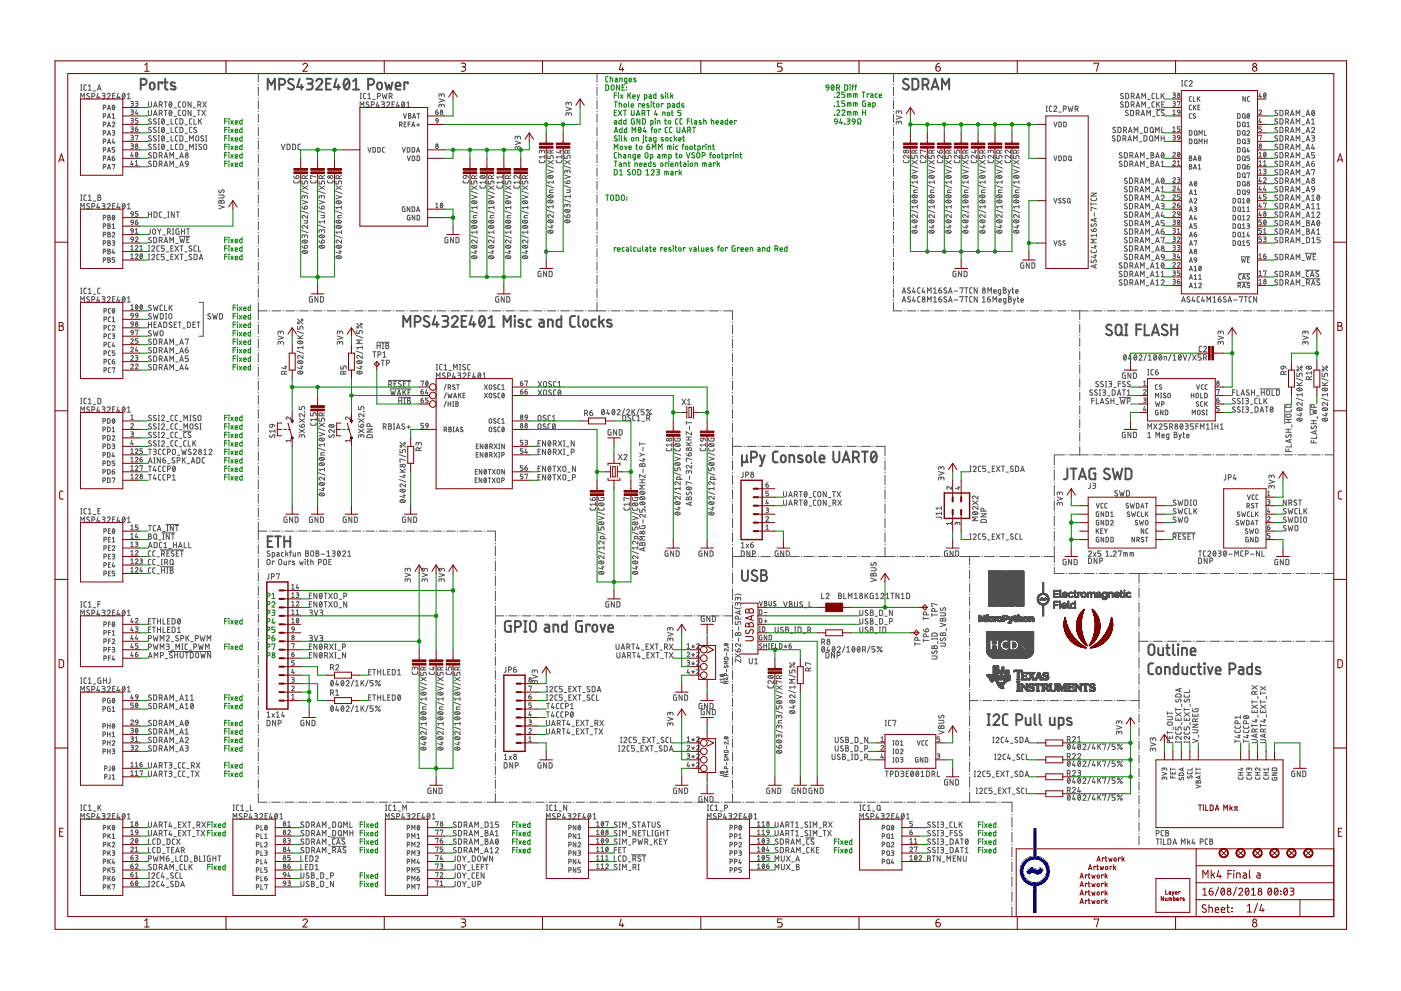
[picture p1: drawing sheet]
<svg xmlns="http://www.w3.org/2000/svg" width="420mm" height="297mm" viewBox="0 0 420 297" stroke-linecap="round" stroke-linejoin="round" font-family="sans-serif">
<g fill="none" stroke="#505050" stroke-width=".59">
<path d="M42.2 25.4h.9a.9 .9 0 0 0 .9-.9 .9 .9 0 0 0-.9-.9h-.9v3.2M45.1 25a.71 .71 0 0 1 .8-.3 .71 .71 0 0 1 .5 .7v.7a.71 .71 0 0 1-.8 .7 .71 .71 0 0 1-.7-.7zM48.6 25.1v-.4h-1.1v2.1M49.2 24.7h1.1M49.6 23.6v2.9l.7 .3M52.5 24.9a.69 .69 0 0 0-.8-.3 .69 .69 0 0 0-.5 .7l1.2 .7 .3 .4-.3 .4-1.2-.1M80.3 26.8v-3.2l1.1 1.8 1-1.8v3.2M83.7 25.4h.9a.9 .9 0 0 0 .9-.9 .9 .9 0 0 0-.9-.9h-.9v3.2M88 23.9a.8 .8 0 0 0-1.2-.2 .8 .8 0 0 0 0 1.3l1 .5a.82 .82 0 0 1 .1 1.3 .82 .82 0 0 1-1.3-.2l-.2-.2M89.9 23.6l-.8 2.5h1.8M90.4 25.4v1.4M92 23.6h1.1a.72 .72 0 0 1 .7 .7 .72 .72 0 0 1-.7 .8h-.7"/>
<path d="M92.9 25.1a.89 .89 0 0 1 .9 .9 .89 .89 0 0 1-.9 .8h-.9M94.8 24.3a.89 .89 0 0 1 1.3-.7 .89 .89 0 0 1 .3 1.5l-1.6 1.7h1.8M97.8 25.1h1.1M99.3 23.6h-1.5v3.2h1.5M100.9 23.6l-.7 2.5h1.8M101.5 25.4v1.4M103.4 23.9a.74 .74 0 0 1 .9-.2 .74 .74 0 0 1 .4 .7 1.83 1.83 0 0 1-.8 2.4 1.94 1.94 0 0 1-.5-2.9zM104.6 24.3l-1.4 1.8M105.9 26.8h1.8M105.9 24.3l.9-.7v3.2M110.4 25.4h.9a.9 .9 0 0 0 .9-.9 .9 .9 0 0 0-.9-.9h-.9v3.2M113.3 25a.71 .71 0 0 1 .8-.3 .71 .71 0 0 1 .5 .7v.7a.71 .71 0 0 1-.8 .7 .71 .71 0 0 1-.7-.7z"/>
<path d="M115.5 24.7l.6 2.1 .5-1.4 .5 1.4 .6-2.1M118.7 25.8h1.4a.75 .75 0 0 0-.5-1.1 .75 .75 0 0 0-.9 .7l.2 1.3 1.2 .1M122.3 25.1v-.4h-1.1v2.1M272.4 23.9a.8 .8 0 0 0-1.2-.2 .8 .8 0 0 0 0 1.3l1 .5a.77 .77 0 0 1 .2 1.1 .77 .77 0 0 1-1.1 .1l-.5-.3M273.6 23.6h1.2l.6 .7v1.9l-.6 .6h-1.2zM276.7 25.4h.9a.9 .9 0 0 0 .9-.9 .9 .9 0 0 0-.9-.9h-.9v3.2M277.8 25.4l.7 1.4M279.4 26.8l1-3.2 1.1 3.2M279.6 26h1.6M282.5 26.8v-3.2l1.1 1.8 1-1.8v3.2M120.9 98v-3.3l1.1 1.8 1.1-1.8v3.3M124.4 96.5h.9a.9 .9 0 0 0 .9-.9 .9 .9 0 0 0-.9-.9h-.9v3.3"/>
<path d="M128.6 95a.81 .81 0 0 0-1.2-.2 .81 .81 0 0 0 .1 1.3l.9 .5a.77 .77 0 0 1 .2 1.1 .77 .77 0 0 1-1.1 .1l-.5-.3M130.5 94.7l-.7 2.5h1.8M131 96.5v1.5M132.6 94.7h1.1a.72 .72 0 0 1 .7 .7 .72 .72 0 0 1-.7 .8h-.7M133.5 96.2a.9 .9 0 0 1 .9 .9 .9 .9 0 0 1-.9 .9h-.9M135.5 95.4a.89 .89 0 0 1 1.2-.7 .89 .89 0 0 1 .3 1.5l-1.5 1.8h1.8M138.5 96.2h1M139.9 94.7h-1.4v3.3h1.4M141.5 94.7l-.7 2.5h1.8M142.1 96.5v1.5M144 95a.86 .86 0 0 1 1.1-.1 .86 .86 0 0 1 .3 1 1.35 1.35 0 0 1-1 2 2.25 2.25 0 0 1-.4-2.9zM145.3 95.4l-1.4 1.8"/>
<path d="M146.5 98h1.8M146.5 95.4l.9-.7v3.3M151 98v-3.3l1.1 1.8 1.1-1.8v3.3M154.3 94.7l.2 .2zM154.4 95.8v2.2M156.7 96a.65 .65 0 0 0-.8-.2 .65 .65 0 0 0-.3 .8l1.2 .6 .1 .3-.4 .5-1-.2M159.2 95.8h-.9l-.3 .6 .1 1.3 1.1 .3M161.8 95.8h.9l.4 .4v1.8h-.8a.64 .64 0 0 1-.6-.7 .64 .64 0 0 1 .6-.6h.8M164.3 98v-2.2h1.1l.3 .3 .1 1.9M168.3 94.7v3.3l-1.2-.1-.2-.5 .1-1.4 .3-.2h1M172.4 94.7l-.9 .1-.5 .6 .2 2.3 .3 .2 .9 .1M173.5 94.7v2.9l.5 .4"/>
<path d="M175 96.1a.72 .72 0 0 1 .8-.3 .72 .72 0 0 1 .5 .7v.7a.72 .72 0 0 1-.7 .8 .72 .72 0 0 1-.7-.8zM178.6 95.8h-.8l-.4 .6 .1 1.3 1.1 .3M179.7 94.7v3.3M180.3 96.4l.8 1.6M181.1 95.8l-1.4 1.1M183.3 96a.65 .65 0 0 0-.9-.2 .65 .65 0 0 0-.2 .8l1 .4 .3 .5-.5 .5-.9-.2M333.3 97.5a.81 .81 0 0 0-1.2-.1 .81 .81 0 0 0 .1 1.2l1 .5a.78 .78 0 0 1 .1 1.2 .78 .78 0 0 1-1.1 .1l-.5-.3M334.9 97.5a.89 .89 0 0 1 .9-.2 .89 .89 0 0 1 .6 .9v1.4a.9 .9 0 0 1-.9 .9 .9 .9 0 0 1-.9-.9v-1.4zM336 99.8l.7 .7M337.4 97.3h.7M337.8 97.3v3.2M340.8 98.7h1.4"/>
<path d="M342.2 97.3h-1.4v3.2M343.3 97.3v3.2h1.4M345.7 99.7h1.6M350 97.5a.81 .81 0 0 0-1.2-.1 .81 .81 0 0 0 0 1.2l1 .5a.77 .77 0 0 1 .2 1.2 .77 .77 0 0 1-1.1 .1l-.5-.3M351.2 98.7h1.8M351.2 97.3v3.2M353 97.3v3.2M337.4 100.5h.7M345.4 100.5l1.1-3.2 1.1 3.2M222.5 137.9a.71 .71 0 0 0 .7 .7 .71 .71 0 0 0 .7-.7M222.5 136.4v3.3M223.9 136.4v1.8l.4 .4"/>
<path d="M225.3 137.2h.9a.9 .9 0 0 0 .9-.9 .9 .9 0 0 0-.9-.9h-.9v3.2M227.9 136.4l.7 2.2M229.3 136.4l-1 3.3h-.4M233.3 135.4l-1.2 .1-.3 .6 .1 2.2 .4 .3h1M234.3 136.7a.72 .72 0 0 1 .8-.2 .72 .72 0 0 1 .5 .7v.7a.72 .72 0 0 1-.7 .7 .72 .72 0 0 1-.7-.7zM236.7 138.6v-2.2l1.3 .2 .2 2M240.6 136.6a.68 .68 0 0 0-.8-.2 .68 .68 0 0 0-.4 .7l1.2 .7 .2 .3-.3 .5-1.2-.2M241.9 136.7a.72 .72 0 0 1 .8-.2 .72 .72 0 0 1 .5 .7v.7a.72 .72 0 0 1-.7 .7 .72 .72 0 0 1-.7-.7zM244.3 135.4v2.6l.3 .5 .3 .1M245.8 137.5h1.4a.76 .76 0 0 0-.5-1 .76 .76 0 0 0-.9 .7l.2 1.3 1.2 .1M249.9 135.4v2.3a.9 .9 0 0 0 .9 .9 .9 .9 0 0 0 .9-.9v-2.3M252.7 138.6l1.1-3.2 1 3.2"/>
<path d="M253 137.8h1.6M255.8 137.2h.9a.9 .9 0 0 0 .9-.9 .9 .9 0 0 0-.9-.9h-.9v3.2M256.9 137.2l.7 1.4M258.5 135.4h1.8M259.4 135.4v3.2M261.5 135.6a.74 .74 0 0 1 .9-.2 .74 .74 0 0 1 .4 .8 1.8 1.8 0 0 1-.8 2.4 1.96 1.96 0 0 1-.5-3zM262.8 136.1l-1.5 1.8M320.1 140.4v2.8l-.5 .4-.6 .1M321.1 140.4h1.8M322 140.4v3.3M323.6 143.7l1-3.3 1.1 3.3M323.8 142.9h1.6"/>
<path d="M328.5 140.4l-1.3 .1-.5 .4v2l.5 .7 1.3 .1v-1.8h-.6M332.7 140.7a.8 .8 0 0 0-1.2-.2 .8 .8 0 0 0 0 1.3l1 .5a.82 .82 0 0 1 0 1.3 .82 .82 0 0 1-1.2-.2l-.2-.2M333.7 140.4l.7 3.3 .7-2.2 .7 2.2 .7-3.3M337.5 140.4l1.2 .1 .5 .4 .1 1.9-.4 .8-1.4 .1zM80.3 162.2h1.1M81.7 160.8h-1.4v3.2h1.4M82.5 160.8h1.8M83.4 160.8v3.2M85.2 162.2h1.8M85.2 160.8v3.2M87 160.8v3.2M222.5 170.9v2.3a.89 .89 0 0 0 .9 .9 .89 .89 0 0 0 .9-.9v-2.3"/>
<path d="M227 171.2a.81 .81 0 0 0-1.2-.2 .81 .81 0 0 0 0 1.3l1 .5a.77 .77 0 0 1 .2 1.1 .77 .77 0 0 1-1.1 .1l-.5-.3M228.3 170.9h.9a.71 .71 0 0 1 .7 .7 .71 .71 0 0 1-.7 .7 .9 .9 0 0 1 .8 .9 .9 .9 0 0 1-.8 .9h-.9zM228.3 172.3h.9M153.2 186.2h-1.3l-.5 .4v2.1l.5 .6 1.3 .1v-1.8h-.5M154.5 187.9h.9a.89 .89 0 0 0 .9-.9 .89 .89 0 0 0-.9-.8h-.9v3.2M157.2 189.4h.7M157.2 186.2h.7M157.5 186.2v3.2M159.2 186.4a.89 .89 0 0 1 1-.2 .89 .89 0 0 1 .5 .8v1.5a.89 .89 0 0 1-.9 .9 .89 .89 0 0 1-.9-.9l.1-1.7zM163.5 187.2l.9 .1 .3 .3v1.8h-.8a.62 .62 0 0 1-.6-.6 .62 .62 0 0 1 .6-.7h.8M166 189.4v-2.2l1.1 .1 .3 .3v1.8M170 186.2v3.2h-1.1l-.3-.4v-1.4l.3-.3 1.1-.1"/>
<path d="M174.5 186.2h-1.3l-.4 .4-.1 2.1 .5 .6 1.3 .1v-1.8h-.5M176.9 187.6v-.4h-1.1v2.2M177.8 187.5a.72 .72 0 0 1 .8-.2 .72 .72 0 0 1 .5 .6v.8a.72 .72 0 0 1-.7 .7 .72 .72 0 0 1-.7-.7zM180.1 187.2l.7 2.2 .7-2.2M182.4 188.3h1.5a.75 .75 0 0 0-.5-1 .75 .75 0 0 0-1 .6v.9l.3 .5 1.2 .1M344.7 193.4a.89 .89 0 0 1 1-.2 .89 .89 0 0 1 .5 .8v1.5a.9 .9 0 0 1-.9 .8 .9 .9 0 0 1-.9-.8v-1.5zM345.9 198.8l-1 .1-.5 .7 .2 2.2 .3 .2 1 .1M347.4 194.2v1.8l.5 .4h.9v-2.2M349.7 194.2h1.1M350.1 193.1v2.7l.2 .5 .5 .1M351.8 193.1v2.7l.6 .6M353.2 193.1l.2 .2z"/>
<path d="M353.3 194.2v2.2M353.4 198.8v3.3h-1.1l-.3-.4v-1.4l.3-.4h1.1M354.5 196.4v-2.2l1.3 .2 .1 2M354.6 199.9v1.8l.5 .4h.9v-2.2M357.1 195.3h1.4a.75 .75 0 0 0-.5-1.1 .75 .75 0 0 0-.9 .7l.2 1.4 1.2 .1M358.4 199.9h-.9l-.3 .6 .1 1.3 .2 .3h.9M359.2 199.9h1M359.5 198.8v2.9l.4 .4h.3M361.1 198.8l.2 .2zM361.2 199.9v2.2M362.2 199.9l.7 2.2 .8-2.2M371.6 199.9h.9l.4 .4v1.8h-.8a.62 .62 0 0 1-.6-.6 .62 .62 0 0 1 .6-.7h.8"/>
<path d="M375.5 198.8v3.3h-1.1l-.3-.4v-1.5l.3-.3h1.1M296.2 217.3h.7M296.2 214.1h.7M296.5 214.1v3.2M297.9 214.8a.88 .88 0 0 1 1.3-.7 .88 .88 0 0 1 .2 1.4l-1.5 1.8h1.8M302.2 214.1h-.9l-.5 .7 .1 2.2 .4 .3h.9M304.8 215.9h.9a.9 .9 0 0 0 .9-.9 .9 .9 0 0 0-.9-.9h-.9v3.2M307.6 215.2v1.7l.6 .4h.9v-2.1M310.3 214.1v2.8l.5 .4M311.8 214.1v2.8l.5 .4M314.9 215.2v1.7l.5 .4h.9v-2.1M317.5 217.3h1.1l.3-.4 .1-1.2-.4-.5h-1.1v3.2"/>
<path d="M321.2 215.3a.64 .64 0 0 0-.8-.2 .64 .64 0 0 0-.3 .9l1.1 .4 .3 .5-.5 .4-1-.2M346.9 200.2a.73 .73 0 0 1 .8-.2 .73 .73 0 0 1 .5 .6v.8a.72 .72 0 0 1-.7 .7 .72 .72 0 0 1-.7-.7zM349.4 202.1v-2.2l1.2 .2 .2 2M364.6 201h1.4a.75 .75 0 0 0-.5-1 .75 .75 0 0 0-.9 .6l.1 1.2 .3 .3h1M368.7 200.6h.9a.9 .9 0 0 0 .9-.9 .9 .9 0 0 0-.9-.9h-.9v3.3M377.9 200.1a.65 .65 0 0 0-.9-.2 .65 .65 0 0 0-.3 .8l1.2 .6 .2 .3-.5 .5-1-.2"/>
</g>
<g fill="none" stroke="#505050" stroke-width=".3">
<path d="M24.2 29.6v-1.6l.5 .9 .6-.9v1.6M24.2 27.1h.4M24.2 25.4h.4M24.4 25.4v1.7M25.9 25.4l-.5 .1-.2 .3v1l.7 .3M26.5 27.1h.9M26.5 25.8l.4-.4v1.7M26.8 28.1a.41 .41 0 0 0-.6-.1 .41 .41 0 0 0 0 .7l.5 .2a.44 .44 0 0 1-.1 .7 .44 .44 0 0 1-.6-.2M27.5 28.9h.5a.44 .44 0 0 0 .4-.5 .44 .44 0 0 0-.4-.4h-.5v1.6M28 27.2h.7M29.2 27.1l.6-1.7 .5 1.7M29.3 26.6h.9"/>
<path d="M29.4 28l-.4 1.2h.9M29.7 28.9v.7M30.6 28h.5a.36 .36 0 0 1 .4 .3 .36 .36 0 0 1-.4 .4h-.3M31 32.3h.4a.39 .39 0 0 0 .4-.4 .39 .39 0 0 0-.4-.4h-.4v1.4M31 34.8h.4a.39 .39 0 0 0 .4-.4 .39 .39 0 0 0-.4-.3h-.4v1.4M31 37.4h.4a.39 .39 0 0 0 .4-.4 .39 .39 0 0 0-.4-.4h-.4v1.4M31 39.9h.4a.39 .39 0 0 0 .4-.4 .39 .39 0 0 0-.4-.4h-.4v1.4M31.1 28.7a.44 .44 0 0 1 .4 .4 .44 .44 0 0 1-.4 .5h-.5M32.2 28.3a.45 .45 0 0 1 .6-.3 .45 .45 0 0 1 .1 .7l-.7 .9h.9M32.2 32.9l.5-1.4 .4 1.4M32.2 35.5l.5-1.4 .4 1.4M32.2 38l.5-1.4 .4 1.4"/>
<path d="M32.3 32.6h.7M32.3 35.1h.7M32.3 37.7h.7M33.7 36.9a.38 .38 0 0 1 .5-.3 .38 .38 0 0 1 .1 .6l-.6 .8h.7M33.7 39.1l.5 .1 .2 .2-.2 .3-.4 .1M33.7 35.5h.7M33.7 34.4l.3-.3v1.4M33.8 28.7h.5M33.8 31.6l.1-.1a.71 .71 0 0 1 .5 .7 .71 .71 0 0 1-.5 .7l-.2-.7zM34 39.8a.39 .39 0 0 1 .4 .3 .39 .39 0 0 1-.4 .4h-.3M34.4 31.8l-.7 .8M34.5 28h-.7v1.6h.7"/>
<path d="M35.4 28l-.3 1.2h.9M35.7 28.9v.7M36.9 28.1l.1-.1a.81 .81 0 0 1 .5 .8 .81 .81 0 0 1-.5 .8l-.4-.8zM37.5 28.3l-.8 .9M38.2 29.6h.9M38.2 28.3l.5-.3v1.6M39.2 30.4l.8 .2-.2 .4h-.4M39.2 32.9l.8 .3-.2 .3-.4 .1M39.2 35.5l.8 .2-.2 .4h-.4M39.2 38l.8 .3-.2 .3-.4 .1M39.6 31a.38 .38 0 0 1 .4 .4 .38 .38 0 0 1-.4 .4h-.4M39.6 33.6a.38 .38 0 0 1 .4 .4 .38 .38 0 0 1-.4 .3h-.4"/>
<path d="M39.6 36.1a.38 .38 0 0 1 .4 .4 .38 .38 0 0 1-.4 .4h-.4M39.6 38.7a.38 .38 0 0 1 .4 .3 .38 .38 0 0 1-.4 .4h-.4M40.6 30.4l.8 .2-.2 .4h-.5M40.6 38.7h.5a.39 .39 0 0 1 .3 .4 .39 .39 0 0 1-.4 .3 .39 .39 0 0 1-.4-.4zM40.9 32.9l-.3 1.1h.8M41 31a.38 .38 0 0 1 .4 .4 .38 .38 0 0 1-.4 .4h-.4M41.1 33.7v.6M41.2 38l-.5 .3-.1 .4M41.4 35.5h-.8v.6h.5a.39 .39 0 0 1 .3 .4 .39 .39 0 0 1-.3 .4h-.5M44.5 30.5v1.2a.46 .46 0 0 0 .5 .4 .46 .46 0 0 0 .4-.4v-1.2M44.5 33.1v1.1a.46 .46 0 0 0 .5 .5 .46 .46 0 0 0 .4-.5v-1.1M45.3 38.3a.41 .41 0 0 0-.6-.1 .41 .41 0 0 0 0 .6l.6 .3a.45 .45 0 0 1-.1 .7 .45 .45 0 0 1-.7-.3"/>
<path d="M45.3 35.7a.41 .41 0 0 0-.6 0 .41 .41 0 0 0 0 .6l.6 .2a.45 .45 0 0 1-.1 .7 .45 .45 0 0 1-.7-.2M46 32.1l.6-1.6 .5 1.6M46 34.7l.6-1.6 .5 1.6M46.2 34.3h.8M46.2 31.7h.8M46.8 38.3a.42 .42 0 0 0-.6-.1 .42 .42 0 0 0-.1 .5l.6 .4a.45 .45 0 0 1-.1 .7 .45 .45 0 0 1-.6-.3M46.8 35.7a.42 .42 0 0 0-.6-.1 .42 .42 0 0 0-.1 .6l.6 .3a.45 .45 0 0 1-.1 .7 .45 .45 0 0 1-.6-.2M47.5 39.8h.3M47.5 37.2h.3M47.5 35.6h.3M47.5 38.1h.3M47.6 35.6v1.6"/>
<path d="M47.6 38.1v1.7M47.8 31.4h.4a.44 .44 0 0 0 .5-.4 .44 .44 0 0 0-.5-.5h-.4v1.6M47.8 34h.4a.44 .44 0 0 0 .5-.5 .44 .44 0 0 0-.5-.4h-.4v1.6M48.3 31.4l.4 .7M48.3 34l.4 .7M48.6 38.2h.1a.81 .81 0 0 1 .6 .7 .81 .81 0 0 1-.6 .8l-.3-.8zM48.6 35.7l.1-.1a.81 .81 0 0 1 .6 .8 .81 .81 0 0 1-.6 .8l-.3-.8zM49.2 30.5h.9M49.2 33.1h.9M49.2 38.5l-.7 .9M49.2 36l-.7 .9M49.7 30.5v1.6"/>
<path d="M49.7 33.1v1.6M49.9 37.4h.8M49.9 39.9h.8M50.9 30.6l.1-.1a.81 .81 0 0 1 .6 .8 .81 .81 0 0 1-.6 .8l-.3-.8zM50.9 33.2l.1-.1a.81 .81 0 0 1 .6 .8 .81 .81 0 0 1-.6 .7l-.3-.7zM51.3 38.1v1.7h.7M51.3 35.6v1.6h.7M51.5 30.9l-.7 .9M51.5 33.4l-.7 .9M52.2 32.3h.7M52.2 34.9h.7M53.3 38.1l-.5 .1-.2 .3v1l.7 .3"/>
<path d="M53.3 35.6h-.5l-.2 .4v1l.7 .2M54 38.1l.6 .1 .2 .2 .1 .9-.3 .4-.6 .1zM54 35.6h.6l.2 .3 .1 .9-.3 .4h-.6zM54.2 30.5h-.5l-.2 .4v1l.7 .2M54.2 33.1h-.5l-.2 .3v1.1l.7 .2M54.9 30.6h.7l.1 1.1a.46 .46 0 0 1-.5 .4 .46 .46 0 0 1-.4-.4zM54.9 33.2h.7l.1 1a.46 .46 0 0 1-.5 .5 .46 .46 0 0 1-.4-.5zM55.5 37.4h.7M55.5 39.9h.7M57.3 30.5v1.6l-.9-1.6v1.6M57.3 33.1v1.6l-.9-1.6v1.6M57.5 38.1l-.5 .1-.2 .3v1l.7 .3"/>
<path d="M57.5 35.6h-.5l-.2 .4v1l.7 .2M58 32.3h.7M58 34.9h.7M58.2 35.6v1.6h.7M58.9 38.3a.41 .41 0 0 0-.6-.1 .41 .41 0 0 0 0 .6l.5 .3a.45 .45 0 0 1-.1 .7 .45 .45 0 0 1-.6-.3M59.2 33.1h.9M59.3 31.4h.5a.44 .44 0 0 0 .4-.4 .44 .44 0 0 0-.4-.5h-.5v1.6M59.5 35.6v1.6M59.6 33.1v1.6M59.9 31.4l.3 .7M59.9 36.2l.6 1M60.5 35.6l-1 1"/>
<path d="M60.5 33.1l1.1 1.6M60.8 30.5l1.1 1.6M61.6 33.1l-1.1 1.6M61.9 30.5l-1.1 1.6M77.5 22.1v2.5M77.5 25.3v.1M77.5 26.1v2.5M77.5 29.3v.1M77.5 30.1v2.6M77.5 33.3v.2M77.5 34.2v2.5M77.5 37.4v.1"/>
<path d="M77.5 38.2v2.5M108 28h.4M108 29.6h.4M108 32.1v-1.6l.6 .9 .5-.9v1.6M108.2 28v1.6M109.7 28h-.5l-.2 .3v1.1l.7 .2M110.3 29.6h.9M110.3 28.3l.4-.3v1.6M110.6 30.6a.42 .42 0 0 0-.6-.1 .42 .42 0 0 0-.1 .6l.6 .4a.38 .38 0 0 1 .1 .5 .38 .38 0 0 1-.5 .1l-.3-.2M111.4 31.4h.4a.44 .44 0 0 0 .5-.4 .44 .44 0 0 0-.5-.5h-.4v1.6M111.8 29.8h.7M113.2 28.9h.4a.44 .44 0 0 0 .5-.5 .44 .44 0 0 0-.5-.4h-.4v1.6"/>
<path d="M113.2 30.5l-.4 1.3h.9M113.5 31.4v.7M114.4 30.5h.6a.36 .36 0 0 1 .3 .4 .36 .36 0 0 1-.3 .3h-.4M114.6 28l.4 1.6 .3-1.1 .4 1.1 .4-1.6M114.9 31.2a.44 .44 0 0 1 .4 .5 .44 .44 0 0 1-.4 .4h-.5M116 30.9a.44 .44 0 0 1 .6-.4 .44 .44 0 0 1 .1 .7l-.7 .9h.9M116.7 28.9h.5a.44 .44 0 0 0 .4-.5 .44 .44 0 0 0-.4-.4h-.5v1.6M117.3 28.9l.3 .7M117.6 31.2h.5M118.3 30.5h-.7v1.6h.7M119.3 30.5l-.4 1.3h.9M119.5 31.4v.7"/>
<path d="M119.8 37.4h.4a.39 .39 0 0 0 .4-.4 .39 .39 0 0 0-.4-.4h-.4v1.4M120.3 37.4l.3 .6M120.6 30.6l.2-.1a.82 .82 0 0 1 .5 .8 .82 .82 0 0 1-.5 .8l-.3-.5zM121 34.1l.5 1.4 .4-1.4M121.2 37.2h.5M121.3 30.9l-.8 .9M121.8 36.6h-.6v1.4h.6M122 32.1h.9M122 30.9l.5-.4v1.6M122.4 37.2h.6M122.5 34.1l.6 .1 .1 .2-.3 .3a.39 .39 0 0 1 .4 .4 .39 .39 0 0 1-.4 .4h-.4zM122.5 34.7h.4"/>
<path d="M123 36.6h-.6v1.4M123.5 38l.4-1.4 .5 1.4M123.6 37.7h.7M123.7 35.5l.5-1.4 .5 1.4M123.8 35.1h.7M124.9 37.4h1M125.1 34.1h.8M125.4 37v.9M125.5 34.1v1.4M130.7 35.9l.2 .3 .5 .1M130.7 35.9a.38 .38 0 0 1 .3-.4 .38 .38 0 0 1 .4 .4v.4M130.7 33.6h.4a.39 .39 0 0 1 .3 .4 .39 .39 0 0 1-.4 .3 .39 .39 0 0 1-.3-.3z"/>
<path d="M130.7 35.9h.1M131.3 32.9l-.5 .3-.1 .4M131.4 36.3l-.1 .3-.5 .3M131.6 29.6l1.7 .5-1.7 .6M132.4 31.7a.46 .46 0 0 1 .4-.5 .46 .46 0 0 1 .5 .5v.4M132.4 32v-.4a.36 .36 0 0 0-.4-.4 .36 .36 0 0 0-.4 .4v.5M132.4 28.6a.46 .46 0 0 1 .4-.5 .46 .46 0 0 1 .5 .5v.4M132.4 28.8v-.3a.36 .36 0 0 0-.4-.4 .36 .36 0 0 0-.4 .4v.5M169.7 32.1l1.7 .6-1.7 .5M170.5 34.2a.46 .46 0 0 1 .4-.4 .46 .46 0 0 1 .5 .4v.5M170.5 34.5v-.4a.36 .36 0 0 0-.4-.3 .36 .36 0 0 0-.4 .3v.6M170.5 31.1a.46 .46 0 0 1 .4-.5 .46 .46 0 0 1 .5 .5v.5"/>
<path d="M170.5 31.4v-.4a.36 .36 0 0 0-.4-.4 .36 .36 0 0 0-.4 .4v.6M179 22.1v2.5M179 25.3v.1M179 26.1v2.5M179 29.3v.1M179 30.1v2.6M179 33.3v.2M179 34.2v2.5M179 37.4v.1M179 38.2v2.5M267.9 22.1v2.5M267.9 25.3v.1"/>
<path d="M267.9 26.1v2.5M267.9 29.3v.1M267.9 30.1v2.6M267.9 33.3v.2M267.9 34.2v2.5M267.9 37.4v.1M267.9 38.2v2.5M268.8 34.7l1.6 .5-1.6 .6M269.5 36.8a.46 .46 0 0 1 .4-.5 .46 .46 0 0 1 .5 .5v.4M269.5 37v-.3a.36 .36 0 0 0-.4-.4 .36 .36 0 0 0-.3 .4v.5M269.5 33.6a.46 .46 0 0 1 .4-.4 .46 .46 0 0 1 .5 .4v.5M269.5 33.9v-.4a.36 .36 0 0 0-.4-.3 .36 .36 0 0 0-.3 .3v.6"/>
<path d="M313.7 31.8h.4M313.7 33.4h.4M313.9 31.8v1.6M315.4 31.8h-.5l-.2 .4v1l.7 .2M316 32.2a.44 .44 0 0 1 .7-.4 .44 .44 0 0 1 .1 .7l-.8 .9h.9M316.1 36.6l.4 1.4 .5-1.4M317.5 33.6h.7M317.5 36.6l.8 .2v.8l-.2 .4h-.6zM318.9 32.7h.4a.44 .44 0 0 0 .5-.5 .44 .44 0 0 0-.5-.4h-.4v1.6M319 36.6l.7 .2 .1 .8-.2 .4h-.6zM320.3 31.8l.4 1.6 .4-1.1 .3 1.1 .4-1.6M322.4 32.7h.5a.44 .44 0 0 0 .4-.5 .44 .44 0 0 0-.4-.4h-.5v1.6"/>
<path d="M323 32.7l.3 .7M334.5 38.3a.42 .42 0 0 0-.5-.1 .42 .42 0 0 0-.2 .5l.6 .4a.38 .38 0 0 1 .2 .5 .38 .38 0 0 1-.5 .1l-.4-.2M335.3 38.1l.6 .1 .2 .2 .1 .9-.3 .4-.6 .1zM336.8 30.6a.41 .41 0 0 0-.6 0 .41 .41 0 0 0 0 .6l.5 .3a.45 .45 0 0 1 0 .7 .45 .45 0 0 1-.7-.3M336.8 28.1a.41 .41 0 0 0-.5-.1 .41 .41 0 0 0-.2 .6l.6 .3a.38 .38 0 0 1 .2 .5 .38 .38 0 0 1-.5 .2l-.4-.2M337 39h.4a.44 .44 0 0 0 .5-.4 .44 .44 0 0 0-.5-.5h-.4v1.7M337.5 39l.4 .8M337.6 30.5h.6l.2 .3 .1 .9-.3 .4h-.6zM337.6 28h.6l.3 .3v1l-.3 .3h-.6zM338.3 33.2a.41 .41 0 0 0-.6-.1 .41 .41 0 0 0-.1 .6l.6 .3a.45 .45 0 0 1 0 .7 .45 .45 0 0 1-.7-.2M338.4 39.8l.6-1.7 .5 1.7M338.6 39.3h.8"/>
<path d="M339.1 33.1h.6l.2 .2v1.1l-.2 .2-.6 .1zM339.3 31.4h.4a.44 .44 0 0 0 .4-.4 .44 .44 0 0 0-.4-.5h-.4v1.6M339.3 28.9h.4a.44 .44 0 0 0 .5-.5 .44 .44 0 0 0-.5-.4h-.4v1.6M339.8 31.4l.3 .7M339.8 28.9l.4 .7M340.1 39.8v-1.7l.6 .9 .5-.9v1.7M340.7 32.1l.5-1.6 .6 1.6M340.7 29.6l.6-1.6 .5 1.6M340.7 34h.5a.44 .44 0 0 0 .5-.5 .44 .44 0 0 0-.5-.4h-.5v1.6M340.8 31.7h.9M340.9 29.2h.8M341.3 34l.4 .7"/>
<path d="M341.9 39.9h.7M342.2 34.7l.6-1.6 .5 1.6M342.3 34.3h.9M342.4 29.6v-1.6l.6 .9 .5-.9v1.6M342.4 32.1v-1.6l.6 .9 .5-.9v1.6M343.3 38.1l.6 .1 .2 .2v1.1l-.2 .2-.6 .1zM343.9 34.7v-1.6l.6 .9 .5-.9v1.6M344.2 32.3h.7M344.2 29.8h.7M345.1 38.3h.6l.2 1a.46 .46 0 0 1-.5 .5 .46 .46 0 0 1-.4-.5zM345.7 34.9h.7M345.7 39.4l.3 .4"/>
<path d="M346.2 30.5h-.5l-.2 .4v1l.7 .2M346.2 28h-.5l-.2 .3v1.1l.7 .2M346.5 39.8v-1.7l.6 .9 .5-.9v1.7M346.6 32.7h2.6M346.9 28v1.6h.7M346.9 30.5v1.6M347.2 31.2l.6 .9M347.7 33.1h-.5l-.2 .3v1.1l.7 .2M347.8 30.5l-.9 1M348.2 28v1.6M348.4 31.2h.6M348.4 38.1v1.7h.7"/>
<path d="M348.6 28.6l.5 1M349 33.2a.41 .41 0 0 0-.5-.1 .41 .41 0 0 0-.1 .6l.6 .3a.45 .45 0 0 1-.1 .7 .45 .45 0 0 1-.7-.2M349.1 30.5h-.7v1.6h.7M349.1 28l-.9 1M351.7 27.9l.8 .2-.2 .3-.4 .1M351.7 30.4l.8 .2-.2 .4h-.4M351.7 33.3l.4-.4v1.4M351.7 38.3l.4-.3v1.4M351.7 34.3h.8M351.7 39.4h.8M352.1 28.5a.38 .38 0 0 1 .4 .4 .38 .38 0 0 1-.4 .4h-.4M352.1 31a.38 .38 0 0 1 .4 .4 .38 .38 0 0 1-.4 .4h-.4"/>
<path d="M353.1 33.4l.2 .3h.6M353.1 33.3a.38 .38 0 0 1 .4-.4 .38 .38 0 0 1 .4 .4v.4M353.1 30.6v-.2h.8l-.4 1.4M353.1 33.3v.1M353.9 33.7l-.1 .4-.5 .2M353.9 38h-.8v.7h.5a.39 .39 0 0 1 .3 .3 .39 .39 0 0 1-.3 .4h-.5M354.4 25.8h.3M354.4 24.2h.3M354.5 24.2v1.6M356.1 24.2h-.5l-.3 .3 .1 1.1 .7 .2M356.7 24.5a.44 .44 0 0 1 .6-.3 .44 .44 0 0 1 .1 .7l-.7 .9h.8M356.7 39.1l.7 .3v.9l-.2 .2h-.5z"/>
<path d="M357.3 29h-.4l-.2 .3v.9l.6 .2M357.3 31.5h-.4l-.2 .3v.9l.6 .2M357.3 34.1h-.4l-.2 .3v.9l.6 .2M357.9 29v1.4h.6M357.9 31.5v1.4M358.2 32.1l.5 .8M358.3 39.2h.5l.2 1a.39 .39 0 0 1-.4 .3 .39 .39 0 0 1-.4-.3zM358.5 34.2l-.5-.1-.2 .3 .6 .5a.39 .39 0 0 1 0 .6 .39 .39 0 0 1-.6-.2M358.7 31.5l-.8 .9M359.1 29v1.4M359.3 32.1h.4M359.4 29.5l.5 .9"/>
<path d="M359.9 29l-.8 .8M359.9 31.5h-.6v1.4h.6M361.2 39.1v1.4h.6M371.1 34.1l.8 .2v.9l-.2 .2-.6 .1zM371.1 36.6l.8 .2v1l-.2 .2h-.6zM371.1 39.1l.8 .3v.9l-.2 .2h-.6zM372.7 34.2h.6l.1 .9a.39 .39 0 0 1-.4 .4 .39 .39 0 0 1-.4-.4zM372.7 36.7h.6l.1 .9a.39 .39 0 0 1-.4 .4 .39 .39 0 0 1-.4-.4zM372.7 39.2h.6l.1 1a.39 .39 0 0 1-.4 .3 .39 .39 0 0 1-.4-.3zM373.3 35.1l.3 .4M373.3 37.7l.3 .3M373.5 29v1.4l-.8-1.4v1.4"/>
<path d="M374 39.5a.38 .38 0 0 1 .5-.4 .38 .38 0 0 1 .1 .7l-.6 .7h.8M374 38h.8M374 36.9l.4-.3v1.4M374.1 34.1h.1a.71 .71 0 0 1 .6 .7 .71 .71 0 0 1-.6 .6l-.2-.6zM374.7 34.4l-.6 .7M374.8 29h-.5l-.2 .3v.9l.7 .2M377.6 33.3a.38 .38 0 0 1 .5-.3 .38 .38 0 0 1 .1 .6l-.6 .7h.7M377.9 27.9l-.3 1.1h.7M377.9 35.5l-.3 1.1h.7M378.1 28.6v.7M378.1 36.3v.6M378.3 38h-.7v.7h.4a.39 .39 0 0 1 .3 .3 .39 .39 0 0 1-.3 .4h-.4"/>
<path d="M379.1 28l.1-.1a.71 .71 0 0 1 .5 .7 .71 .71 0 0 1-.5 .6l-.3-.6zM379.6 28.2l-.6 .8M383.1 33.2a.41 .41 0 0 0-.6-.1 .41 .41 0 0 0 0 .6l.5 .3a.44 .44 0 0 1 0 .7 .44 .44 0 0 1-.7-.2M383.1 35.7a.41 .41 0 0 0-.6 0 .41 .41 0 0 0 0 .6l.5 .2a.44 .44 0 0 1 0 .7 .44 .44 0 0 1-.7-.2M383.1 38.3a.41 .41 0 0 0-.6-.1 .41 .41 0 0 0 0 .6l.5 .3a.44 .44 0 0 1 0 .7 .44 .44 0 0 1-.7-.3M383.9 33.1h.6l.2 .2 .1 .9-.3 .4-.6 .1zM383.9 35.6h.6l.2 .3 .1 .9-.3 .4h-.6zM383.9 38.1l.6 .1 .2 .2 .1 .9-.3 .4-.6 .1zM385.6 34h.4a.44 .44 0 0 0 .4-.5 .44 .44 0 0 0-.4-.4h-.4v1.6M385.6 36.5h.4a.44 .44 0 0 0 .4-.5 .44 .44 0 0 0-.4-.4h-.4v1.6M385.6 39h.4a.44 .44 0 0 0 .4-.4 .44 .44 0 0 0-.4-.5h-.4v1.7M386.1 34l.3 .7"/>
<path d="M386.1 36.5l.3 .7M386.1 39l.3 .8M387 34.7l.5-1.6 .6 1.6M387 37.2l.5-1.6 .6 1.6M387 39.8l.5-1.7 .6 1.7M387.1 34.3h.9M387.1 36.8h.9M387.1 39.3h.9M388.7 34.7v-1.6l.6 .9 .5-.9v1.6M388.7 37.2v-1.6l.6 .9 .5-.9v1.6M388.7 39.8v-1.7l.6 .9 .5-.9v1.7M390.5 34.9h.7"/>
<path d="M390.5 37.4h.7M390.5 39.9h.7M391.7 34.7l.5-1.6 .6 1.6M391.7 37.2l.5-1.6 .6 1.6M391.7 39.8l.5-1.7 .6 1.7M391.8 34.3h.8M391.8 36.8h.8M391.8 39.3h.8M393.3 38.5a.45 .45 0 0 1 .7-.3 .45 .45 0 0 1 .1 .7l-.8 .9h1M393.3 37.2h1M393.3 36l.5-.4v1.6M393.6 33.2l.1-.1a.81 .81 0 0 1 .6 .8 .81 .81 0 0 1-.6 .7l-.4-.7z"/>
<path d="M394.2 33.4l-.8 .9M24.2 58.4h.4M24.4 58.4v1.7M25.9 58.4l-.5 .1-.2 .3v1.1l.7 .2M26.5 58.8l.4-.4v1.7M29.4 58.4h.4a.37 .37 0 0 1 .4 .4 .37 .37 0 0 1-.4 .4 .44 .44 0 0 1 .5 .4 .44 .44 0 0 1-.5 .5h-.4zM29.4 59.2h.4M31 42.5h.4a.39 .39 0 0 0 .4-.4 .39 .39 0 0 0-.4-.4h-.4v1.4M31 45h.4a.39 .39 0 0 0 .4-.4 .39 .39 0 0 0-.4-.4h-.4v1.4M31 47.5h.4a.39 .39 0 0 0 .4-.4 .39 .39 0 0 0-.4-.3h-.4v1.4M31 50.1h.4a.39 .39 0 0 0 .4-.4 .39 .39 0 0 0-.4-.4h-.4v1.4M32.2 40.5l.5-1.4 .4 1.4"/>
<path d="M32.2 43.1l.5-1.4 .4 1.4M32.2 45.6l.5-1.4 .4 1.4M32.2 48.2l.5-1.4 .4 1.4M32.2 50.7l.5-1.4 .4 1.4M32.3 47.8h.7M32.3 50.3h.7M32.3 45.3h.7M32.3 40.2h.7M32.3 42.7h.7M33.7 47.4h.4a.39 .39 0 0 1 .3 .4 .39 .39 0 0 1-.4 .3 .39 .39 0 0 1-.3-.3zM33.7 49.4l.7-.1-.4 1.4M34 41.7l-.3 1.1h.7"/>
<path d="M34.2 42.5v.6M34.3 46.8l-.5 .2-.1 .4M34.4 44.2h-.7v.6h.4a.4 .4 0 0 1 .3 .4 .4 .4 0 0 1-.3 .4h-.4M39.2 40.6l.8 .2-.2 .3-.4 .1M39.2 43.1l.8 .2-.2 .4h-.4M39.5 45.6l-.3 1.1h.8M39.5 48.2l-.3 1.1h.8M39.6 41.2a.38 .38 0 0 1 .4 .4 .38 .38 0 0 1-.4 .4h-.4M39.6 43.7a.39 .39 0 0 1 .4 .4 .39 .39 0 0 1-.4 .4h-.4M39.8 46.4v.6M39.8 49v.6M40.6 40.7v-.1h.8l-.4 1.4"/>
<path d="M40.6 49.6h.8M40.6 48.5l.4-.3v1.4M40.8 45.7h.1a.71 .71 0 0 1 .5 .6 .71 .71 0 0 1-.5 .7l-.3-.4zM41.3 46l-.6 .7M45.3 45.9a.41 .41 0 0 0-.6-.1 .41 .41 0 0 0 0 .6l.6 .3a.41 .41 0 0 1 0 .6 .41 .41 0 0 1-.6 0l-.2-.1M45.3 48.4a.41 .41 0 0 0-.6 0 .41 .41 0 0 0 0 .6l.6 .2a.41 .41 0 0 1 0 .7 .41 .41 0 0 1-.6-.1l-.2-.1M45.3 43.3a.41 .41 0 0 0-.6 0 .41 .41 0 0 0 0 .6l.6 .3a.41 .41 0 0 1 0 .6 .41 .41 0 0 1-.6-.1l-.2-.1M45.3 40.8a.41 .41 0 0 0-.6-.1 .41 .41 0 0 0 0 .7l.6 .2a.41 .41 0 0 1 0 .6 .41 .41 0 0 1-.6 0l-.2-.1M46.1 45.8h.6l.2 .2 .1 .9-.3 .4-.6 .1zM46.1 48.3h.6l.2 .3 .1 .9-.3 .4h-.6zM46.8 43.3a.42 .42 0 0 0-.6-.1 .42 .42 0 0 0-.1 .6l.6 .4a.4 .4 0 0 1 .1 .6 .4 .4 0 0 1-.7-.1l-.1-.1M46.8 40.8a.42 .42 0 0 0-.6-.1 .42 .42 0 0 0-.1 .6l.6 .3a.4 .4 0 0 1 .1 .6 .4 .4 0 0 1-.7 0l-.1-.1"/>
<path d="M47.5 42.3h.3M47.5 44.8h.3M47.5 40.7h.3M47.5 43.2h.3M47.6 40.7v1.6M47.6 43.2v1.6M47.8 46.7h.4a.44 .44 0 0 0 .5-.5 .44 .44 0 0 0-.5-.4h-.4v1.6M47.8 49.2h.4a.44 .44 0 0 0 .5-.5 .44 .44 0 0 0-.5-.4h-.4v1.6M48.3 46.7l.4 .7M48.3 49.2l.4 .7M48.6 43.3l.1-.1a.81 .81 0 0 1 .6 .8 .81 .81 0 0 1-.6 .8l-.3-.8zM48.6 40.8l.1-.1a.81 .81 0 0 1 .6 .8 .81 .81 0 0 1-.6 .8l-.3-.8z"/>
<path d="M49.2 47.4l.6-1.6 .5 1.6M49.2 49.9l.6-1.6 .5 1.6M49.2 43.6l-.7 .9M49.2 41l-.7 .9M49.4 47h.8M49.4 49.5h.8M49.9 45h.8M49.9 42.5h.8M50.9 47.4v-1.6l.6 .9 .5-.9v1.6M50.9 49.9v-1.6l.6 .9 .5-.9v1.6M51.3 40.7v1.6h.7M51.3 43.2v1.6h.7"/>
<path d="M52.7 47.6h.7M52.7 50.1h.7M53.3 43.2h-.5l-.2 .4v1l.7 .2M53.3 40.7h-.5l-.2 .3v1.1l.7 .2M53.9 47.4l.6-1.6 .5 1.6M53.9 49.9l.6-1.6 .5 1.6M54 43.2h.6l.2 .3 .1 .9-.3 .4h-.6zM54 40.7h.6l.2 .3 .1 .8-.3 .5h-.6zM54.1 47h.8M54.1 49.5h.8M55.5 45h.7M55.5 42.5h.7"/>
<path d="M55.7 48.4h.6l.2 .8-.8-.1zM56.5 49.2l-.3 .6-.4 .1M56.9 42.3v-1.6l.5 .9 .6-.9v1.6M56.9 44.8v-1.6l.5 .9 .6-.9v1.6M58.7 44.8h.3M58.7 43.2h.3M58.8 40.8h.7l.1 1a.46 .46 0 0 1-.4 .5 .46 .46 0 0 1-.5-.5zM58.8 43.2v1.6M60.4 43.3a.41 .41 0 0 0-.6 0 .41 .41 0 0 0 0 .6l.5 .3a.44 .44 0 0 1-.1 .6 .44 .44 0 0 1-.6-.2M61 40.8l-.5-.1-.3 .3 .7 .6a.4 .4 0 0 1 .1 .6 .4 .4 0 0 1-.6 0l-.2-.1M61.2 43.3h.7l.1 1.1a.46 .46 0 0 1-.5 .4 .46 .46 0 0 1-.4-.4zM61.7 42.3h.3"/>
<path d="M61.7 40.7h.3M61.8 40.7v1.6M65.6 58.4h1.2a.46 .46 0 0 1 .4 .5 .46 .46 0 0 1-.4 .5h-1.2M65.7 57l-.1 .4 .4 .3 .5-.6a.38 .38 0 0 1 .6-.2 .38 .38 0 0 1 .1 .5l-.2 .4M77.5 41.4v.2M77.5 42.2v2.6M77.5 45.4v.2M77.5 46.3v2.5M77.5 49.5v.1M77.5 50.3v2.5M77.5 53.5v.1M77.5 54.3v2.6"/>
<path d="M77.5 57.6v.1M77.5 58.4v2.5M84.4 43.2l.5 1.6 .6-1.6M86.1 43.2h.6l.3 .3v.9l-.3 .4h-.6zM87.8 43.2h.6l.2 .3v1.1l-.2 .2h-.6zM88.1 54.1v.5l.3 .2h1.1l.2-.7M88.1 52.8l.3 .6 .4 .1M88.9 52.7a.47 .47 0 0 1 .7 .2 .47 .47 0 0 1-.3 .6h-.5zM90.1 43.2h-.5l-.2 .4v1l.7 .2M90.4 57.3l2 .7M90.6 54.2v.9h.7v-.5a.46 .46 0 0 1 .5-.4 .46 .46 0 0 1 .4 .4v.5M90.6 55.7l1.6 1.1"/>
<path d="M91.3 59.1a.46 .46 0 0 1 .5-.5 .46 .46 0 0 1 .4 .5v.4M91.3 59.3v-.3a.36 .36 0 0 0-.3-.4 .36 .36 0 0 0-.4 .4v.5M91.5 53.5v-.4a.46 .46 0 0 0-.4-.5 .46 .46 0 0 0-.5 .5v.4h1.6M92.2 55.7l-1.6 1.1M92.2 52.6l-.7 .4M93.2 54.1v.5l.3 .2h1.1l.2-.7M94.8 53.1l-1.6-.5v.9h.1M95.5 57.3l2 .7M95.7 54.2v.9h.7v-.5a.46 .46 0 0 1 .5-.4 .46 .46 0 0 1 .4 .4v.5M95.7 55.7l1.6 1.1M96.4 59.1a.46 .46 0 0 1 .5-.5 .46 .46 0 0 1 .4 .5v.4M96.4 59.3v-.3a.36 .36 0 0 0-.3-.4 .36 .36 0 0 0-.4 .4v.5"/>
<path d="M96.6 53.5v-.4a.46 .46 0 0 0-.5-.5 .46 .46 0 0 0-.4 .5v.4h1.6M97.3 55.7l-1.6 1.1M97.3 52.6l-.7 .4M98.2 54.1l.1 .5 .3 .2h1l.3-.7M100.6 57.3l2 .7M100.8 54.2v.9h.7v-.5a.46 .46 0 0 1 .4-.4 .46 .46 0 0 1 .5 .4v.5M100.8 58.5l1.6 .6-1.6 .5M100.8 55.7l1.6 1.1M101.7 53.5v-.4a.46 .46 0 0 0-.5-.5 .46 .46 0 0 0-.4 .5v.4h1.6M102.4 55.7l-1.6 1.1M102.4 52.6l-.7 .4M110.3 44.2l.5 1.4 .5-1.4"/>
<path d="M111.8 44.2l.8 .2v1l-.2 .2h-.6zM113.3 44.2l.7 .2v1l-.2 .2h-.5zM115.3 44.2h-.4l-.2 .3v.9l.6 .2M120.6 44.2l.5 1.4 .5-1.4M122.1 44.2l.8 .2v.8l-.2 .4h-.6zM122.1 46.8l.5 1.4 .5-1.4M123.6 44.2l.7 .2 .1 .8-.3 .4h-.5zM123.6 46.8l.8 .2v.9l-.2 .2-.6 .1zM124.9 45.6l.5-1.4 .5 1.4M125 45.3h.7M125.1 46.8l.7 .2v.9l-.2 .2-.5 .1zM138.9 54.1v.5l.3 .2h1.1l.2-.7"/>
<path d="M139 52.7l.8-.1v.5a.46 .46 0 0 1-.7 .4 .46 .46 0 0 1-.1-.8zM139.8 52.6l.4 .1 .3 .6M141.2 57.3l2 .7M141.4 54.2v.9h.7v-.5a.46 .46 0 0 1 .5-.4 .46 .46 0 0 1 .4 .4v.5M141.4 58.5l1.6 .6-1.6 .5M141.4 55.7l1.6 1.1M142.3 53.5v-.4a.46 .46 0 0 0-.4-.5 .46 .46 0 0 0-.5 .5v.4h1.6M143 55.7l-1.6 1.1M143 52.6l-.7 .4M144 55.7v.5l.3 .2 1.2-.1 .1-.6M144.1 52.8a.89 .89 0 0 1 1.4 .4 .88 .88 0 0 1-.8 .4 .88 .88 0 0 1-.7-.7zM144.3 52.7l.9 .7"/>
<path d="M145.6 54.6h-1.6l.3 .5M145.6 54.2v.9M146.3 57.3l2 .7M146.5 54.2v.9h.7v-.5a.46 .46 0 0 1 .5-.4 .46 .46 0 0 1 .4 .4v.5M146.5 58.5l1.6 .6-1.6 .5M146.5 55.7l1.6 1.1M147.4 53.5v-.4a.46 .46 0 0 0-.5-.5 .46 .46 0 0 0-.4 .5v.4h1.6M148.1 55.7l-1.6 1.1M148.1 52.6l-.7 .4M149 55.7l.1 .5 .3 .2 1.2-.1 .1-.6M150.7 54.6h-1.7l.4 .5M150.7 52.6v.9"/>
<path d="M150.7 54.2v.9M150.7 53.1h-1.7l.4 .4M151.4 57.3l2 .7M151.6 54.2v.9h.7v-.5a.46 .46 0 0 1 .4-.4 .46 .46 0 0 1 .5 .4v.5M151.6 58.5l1.6 .6-1.6 .5M151.6 55.7l1.6 1.1M152.5 53.5v-.4a.46 .46 0 0 0-.5-.5 .46 .46 0 0 0-.4 .5v.4h1.6M153.2 55.7l-1.6 1.1M153.2 52.6l-.7 .4M154.1 55.7v.5l.4 .2 1.1-.1 .1-.6M154.5 42.3l1.6 .5-1.6 .6M155.2 44.4a.46 .46 0 0 1 .5-.5 .46 .46 0 0 1 .4 .5v.4"/>
<path d="M155.2 44.7v-.4a.36 .36 0 0 0-.3-.4 .36 .36 0 0 0-.4 .4v.5M155.2 41.3a.46 .46 0 0 1 .5-.5 .46 .46 0 0 1 .4 .5v.4M155.2 41.5v-.3a.36 .36 0 0 0-.3-.4 .36 .36 0 0 0-.4 .4v.5M155.7 52.6v.9l-.9-.8a.44 .44 0 0 0-.7 .2 .44 .44 0 0 0 .4 .6M155.7 54.6h-1.6l.4 .5M155.7 54.2v.9M156.5 57.3l2 .7M156.7 54.2v.9h.7v-.5a.46 .46 0 0 1 .4-.4 .46 .46 0 0 1 .5 .4v.5M156.7 58.5l1.6 .6-1.6 .5M156.7 55.7l1.6 1.1M157.5 53.5v-.4a.44 .44 0 0 0-.4-.5 .44 .44 0 0 0-.4 .5v.4h1.6M158.3 55.7l-1.6 1.1"/>
<path d="M158.3 52.6l-.8 .4M161.7 48l.1 .5 .3 .3 1.2-.1 .1-.7M162.5 45.4a.46 .46 0 0 1 .4-.4 .46 .46 0 0 1 .5 .4v.5M162.5 45.7v-.3a.36 .36 0 0 0-.4-.4 .36 .36 0 0 0-.4 .4v.5M163.4 47h-1.7l.4 .5M163.4 46.5v1M164.1 55.6l2 .7M164.1 49.7l2 .7M164.3 46.6v.9h.7v-.5a.46 .46 0 0 1 .4-.4 .46 .46 0 0 1 .5 .4v.5M164.3 50.9l1.6 .5-1.6 .6M164.3 48.1l1.6 1.1M164.4 58.6a.9 .9 0 0 1 1.5 .4 .88 .88 0 0 1-.9 .3 .88 .88 0 0 1-.7-.6z"/>
<path d="M164.4 52.8a.88 .88 0 0 1 1.5 .3 .89 .89 0 0 1-1.6-.2zM164.6 58.5l.9 .7M164.6 52.6l.9 .8M165.2 45.9v-.5a.44 .44 0 0 0-.5-.4 .44 .44 0 0 0-.4 .4v.5h1.6M165.9 57h-.8l-.3 .2v.5h1.1M165.9 54.1v.9M165.9 54.6h-1.6l.3 .4M165.9 48.1l-1.6 1.1M165.9 45l-.7 .4M166.8 48v.5l.4 .3 1.1-.1 .1-.7M167.7 45.3h.7M168.1 45v.9l-1.3-.4"/>
<path d="M168.4 47h-1.6l.4 .5M168.4 46.5v1M169.2 59.9l2 .7M169.2 55.6l2 .7M169.2 49.7l2 .7M169.4 54.3l.3 .6 .4 .1M169.4 46.6v.9h.7v-.5a.46 .46 0 0 1 .4-.4 .46 .46 0 0 1 .5 .4v.5M169.4 52.5l1.6 .5-1.6 .6M169.4 48.1l1.6 1.1M169.9 57h1.1l-.2 .7h-.9M170.1 51.4a.46 .46 0 0 1 .4-.4 .46 .46 0 0 1 .5 .4v.5M170.1 51.7v-.3a.36 .36 0 0 0-.4-.4 .36 .36 0 0 0-.3 .4v.5"/>
<path d="M170.2 54.2a.46 .46 0 0 1 .7 .2 .46 .46 0 0 1-.4 .6h-.4zM170.2 45.9v-.5a.44 .44 0 0 0-.4-.4 .44 .44 0 0 0-.4 .4v.5h1.6M171 58.4v.9M171 58.8h-1.6l.3 .5M171 48.1l-1.6 1.1M171 45l-.8 .4M179 41.4v.2M179 42.2v2.6M179 45.4v.2M179 46.3v2.5M179 49.5v.1M179 50.3v2.5"/>
<path d="M179 53.5v.1M179 54.3v2.6M179 57.6v.1M179 58.4v2.5M267.9 41.4v.2M267.9 42.2v2.6M267.9 45.4v.2M267.9 46.3v2.5M267.9 49.5v.1M267.9 50.3v2.5M267.9 53.5v.1M267.9 54.3v2.6"/>
<path d="M267.9 57.6v.1M267.9 58.4v2.5M270.9 48l.1 .5 .3 .3 1.2-.1 .1-.7M272.6 46.5v1l-.9-.8a.44 .44 0 0 0-.7 .1 .44 .44 0 0 0 .3 .7M273.3 55.6l2 .7M273.3 49.7l2 .7M273.5 46.6v.9h.7v-.5a.46 .46 0 0 1 .4-.4 .46 .46 0 0 1 .5 .4v.5M273.5 50.9l1.6 .5-1.6 .6M273.5 48.1l1.6 1.1M273.6 58.6a.91 .91 0 0 1 1.5 .4 .89 .89 0 0 1-.9 .3 .89 .89 0 0 1-.7-.6zM273.6 52.8a.89 .89 0 0 1 1.5 .3 .91 .91 0 0 1-1.6-.2zM273.8 58.5l.9 .7"/>
<path d="M273.8 52.6l.9 .8M274.4 45.9v-.5a.46 .46 0 0 0-.5-.4 .46 .46 0 0 0-.4 .4v.5h1.6M275.1 57h-.8l-.3 .2v.5h1.1M275.1 54.6h-1.6l.3 .4M275.1 54.1v.9M275.1 48.1l-1.6 1.1M275.1 45l-.7 .4M276 48v.5l.4 .3 1.1-.1 .1-.7M277.6 46.5v1l-.9-.8a.44 .44 0 0 0-.7 .1 .44 .44 0 0 0 .4 .7M277.6 45.4l-1.6-.4v.9h.2M278.4 55.6l2 .7M278.4 49.7l2 .7"/>
<path d="M278.6 46.6v.9h.7v-.5a.46 .46 0 0 1 .4-.4 .46 .46 0 0 1 .5 .4v.5M278.6 50.9l1.6 .5-1.6 .6M278.6 48.1l1.6 1.1M278.7 58.6a.91 .91 0 0 1 1.5 .4 .89 .89 0 0 1-.9 .3 .89 .89 0 0 1-.7-.6zM278.7 52.8a.89 .89 0 0 1 1.5 .3 .91 .91 0 0 1-1.6-.2zM278.9 58.5l.9 .7M278.9 52.6l.9 .8M279.5 45.9v-.5a.46 .46 0 0 0-.5-.4 .46 .46 0 0 0-.4 .4v.5h1.6M280.2 57h-.8l-.3 .2v.5h1.1M280.2 54.6h-1.6l.3 .4M280.2 54.1v.9M280.2 48.1l-1.6 1.1"/>
<path d="M280.2 45l-.7 .4M281.1 48v.5l.4 .3 1.1-.1 .1-.7M281.1 45.2l.3 .6 .4 .1M281.9 45.1a.46 .46 0 0 1 .8 .1 .46 .46 0 0 1-.4 .7h-.5zM282.7 46.5v1l-.9-.8a.44 .44 0 0 0-.7 .1 .44 .44 0 0 0 .4 .7M283.5 55.6l1.9 .7M283.5 49.7l1.9 .7M283.6 46.6v.9h.8v-.5a.46 .46 0 0 1 .4-.4 .46 .46 0 0 1 .5 .4v.5M283.6 50.9l1.7 .5-1.7 .6M283.6 48.1l1.7 1.1M283.7 58.6a.91 .91 0 0 1 1.5 .4 .89 .89 0 0 1-.8 .3 .89 .89 0 0 1-.7-.6zM283.7 52.8a.89 .89 0 0 1 1.5 .3 .91 .91 0 0 1-1.5-.2z"/>
<path d="M284 58.5l.9 .7M284 52.6l.9 .8M284.5 45.9v-.5a.46 .46 0 0 0-.4-.4 .46 .46 0 0 0-.5 .4v.5h1.7M285.3 57h-.9l-.2 .2v.5h1.1M285.3 54.6h-1.7l.4 .4M285.3 54.1v.9M285.3 48.1l-1.7 1.1M285.3 45l-.8 .4M286.2 48v.5l.3 .3 1.2-.1 .1-.7M286.2 45v.9h.7v-.5a.46 .46 0 0 1 .4-.4 .46 .46 0 0 1 .5 .4v.5M287.8 46.5v1l-.9-.8a.44 .44 0 0 0-.7 .1 .44 .44 0 0 0 .3 .7M288.5 55.6l2 .7"/>
<path d="M288.5 49.7l2 .7M288.7 46.6v.9h.7v-.5a.46 .46 0 0 1 .5-.4 .46 .46 0 0 1 .4 .4v.5M288.7 50.9l1.6 .5-1.6 .6M288.7 48.1l1.6 1.1M288.8 58.6a.91 .91 0 0 1 1.5 .4 .89 .89 0 0 1-.9 .3 .89 .89 0 0 1-.7-.6zM288.8 52.8a.89 .89 0 0 1 1.5 .3 .91 .91 0 0 1-1.6-.2zM289.1 58.5l.9 .7M289.1 52.6l.9 .8M289.6 45.9v-.5a.46 .46 0 0 0-.4-.4 .46 .46 0 0 0-.5 .4v.5h1.6M290.3 57h-.8l-.2 .2v.5h1M290.3 54.6h-1.6l.4 .4M290.3 54.1v.9"/>
<path d="M290.3 48.1l-1.6 1.1M290.3 45l-.7 .4M291.3 48v.5l.3 .3 1.2-.1 .1-.7M292.2 45.3h.7M292.5 45v.9l-1.2-.4M292.9 46.5v1l-.9-.8a.44 .44 0 0 0-.7 .1 .44 .44 0 0 0 .3 .7M293.6 55.6l2 .7M293.6 49.7l2 .7M293.8 46.6v.9h.7v-.5a.46 .46 0 0 1 .5-.4 .46 .46 0 0 1 .4 .4v.5M293.8 50.9l1.6 .5-1.6 .6M293.8 48.1l1.6 1.1M293.9 58.6a.91 .91 0 0 1 1.5 .4 .89 .89 0 0 1-.9 .3 .89 .89 0 0 1-.7-.6z"/>
<path d="M293.9 52.8a.89 .89 0 0 1 1.5 .3 .91 .91 0 0 1-1.6-.2zM294.2 58.5l.9 .7M294.2 52.6l.9 .8M294.7 45.9v-.5a.46 .46 0 0 0-.5-.4 .46 .46 0 0 0-.4 .4v.5h1.6M295.4 57h-.8l-.3 .2v.5h1.1M295.4 54.6h-1.6l.4 .4M295.4 54.1v.9M295.4 48.1l-1.6 1.1M295.4 45l-.7 .4M296.3 48l.1 .5 .3 .3 1.2-.1 .1-.7M297.1 45.4a.46 .46 0 0 1 .4-.4 .46 .46 0 0 1 .5 .4v.5M297.1 45.7v-.3a.36 .36 0 0 0-.4-.4 .36 .36 0 0 0-.4 .4v.5"/>
<path d="M298 46.5v1l-.9-.8a.44 .44 0 0 0-.8 .1 .44 .44 0 0 0 .4 .7M298.7 55.6l2 .7M298.7 49.7l2 .7M298.9 46.6v.9h.7v-.5a.46 .46 0 0 1 .4-.4 .46 .46 0 0 1 .5 .4v.5M298.9 50.9l1.6 .5-1.6 .6M298.9 48.1l1.6 1.1M299 58.6a.89 .89 0 0 1 1.5 .4 .88 .88 0 0 1-.9 .3 .88 .88 0 0 1-.7-.6zM299 52.8a.87 .87 0 0 1 1.5 .3 .89 .89 0 0 1-1.6-.2zM299.2 58.5l.9 .7M299.2 52.6l.9 .8M299.8 45.9v-.5a.46 .46 0 0 0-.5-.4 .46 .46 0 0 0-.4 .4v.5h1.6M300.5 57h-.8l-.3 .2v.5h1.1"/>
<path d="M300.5 54.6h-1.6l.3 .4M300.5 54.1v.9M300.5 48.1l-1.6 1.1M300.5 45l-.7 .4M301.4 48v.5l.4 .3 1.1-.1 .1-.7M303 46.5v1l-.9-.8a.44 .44 0 0 0-.7 .1 .44 .44 0 0 0 .4 .7M303 45v.9l-.9-.8a.44 .44 0 0 0-.7 .2 .44 .44 0 0 0 .4 .6M303.8 55.6l2 .7M303.8 49.7l2 .7M304 46.6v.9h.7v-.5a.46 .46 0 0 1 .4-.4 .46 .46 0 0 1 .5 .4v.5M304 50.9l1.6 .5-1.6 .6M304 48.1l1.6 1.1"/>
<path d="M304.1 58.6a.89 .89 0 0 1 1.4 .4 .88 .88 0 0 1-.8 .3 .88 .88 0 0 1-.7-.6zM304.1 52.8a.87 .87 0 0 1 1.4 .3 .89 .89 0 0 1-1.5-.2zM304.3 58.5l.9 .7M304.3 52.6l.9 .8M304.9 45.9v-.5a.46 .46 0 0 0-.5-.4 .46 .46 0 0 0-.4 .4v.5h1.6M305.6 57h-.8l-.3 .2v.5h1.1M305.6 54.6h-1.6l.3 .4M305.6 54.1v.9M305.6 48.1l-1.6 1.1M305.6 45l-.7 .4M316.1 46.8l.4 1.4 .5-1.4M316.1 59.5l.4 1.4 .5-1.4"/>
<path d="M317.5 46.8l.8 .2v.8l-.2 .3-.6 .1zM318.2 59.6l-.5-.1-.2 .3 .6 .5a.38 .38 0 0 1-.1 .6 .38 .38 0 0 1-.5-.2M319 46.8l.7 .2 .1 .8-.2 .3-.6 .1zM319.4 59.6a.35 .35 0 0 0-.5-.1 .35 .35 0 0 0 0 .5l.5 .3a.39 .39 0 0 1-.1 .6 .39 .39 0 0 1-.6-.2M320.3 59.6h.5l.1 .9a.38 .38 0 0 1-.4 .4 .38 .38 0 0 1-.4-.4zM320.6 46.9h.6l.1 .9a.38 .38 0 0 1-.4 .4 .38 .38 0 0 1-.4-.4zM321.1 47.8l.3 .4M327.2 59.4v.5l.4 .2h1l.2-.7M327.2 57.9h1.6l-1.6 .9h1.6M334.3 40.8a.41 .41 0 0 0-.6-.1 .41 .41 0 0 0 .1 .7l.5 .2a.44 .44 0 0 1-.1 .7 .44 .44 0 0 1-.7-.2M335.1 40.7h.6l.3 .3v1l-.3 .3h-.6zM336.4 48.4l-.5-.1-.2 .4 .6 .5a.38 .38 0 0 1 .2 .6 .38 .38 0 0 1-.5 .1l-.4-.2"/>
<path d="M336.4 45.9l-.5-.1-.2 .3 .6 .6a.38 .38 0 0 1 .2 .5 .38 .38 0 0 1-.5 .1l-.4-.1M336.8 41.6h.4a.44 .44 0 0 0 .5-.5 .44 .44 0 0 0-.5-.4h-.4v1.6M337.2 48.3h.6l.3 .3v.9l-.3 .4h-.6zM337.2 45.8h.6l.3 .2v.9l-.3 .4-.6 .1zM337.3 41.6l.4 .7M338 53.5a.41 .41 0 0 0-.6-.1 .41 .41 0 0 0-.1 .6l.6 .3a.38 .38 0 0 1 .1 .5 .38 .38 0 0 1-.5 .2l-.3-.2M338 56a.41 .41 0 0 0-.6-.1 .41 .41 0 0 0-.1 .6l.6 .4a.38 .38 0 0 1 .1 .5 .38 .38 0 0 1-.5 .1l-.3-.2M338 58.6a.41 .41 0 0 0-.6-.1 .41 .41 0 0 0-.1 .6l.6 .3a.38 .38 0 0 1 .1 .5 .38 .38 0 0 1-.5 .1l-.3-.1M338.2 42.3l.6-1.6 .5 1.6M338.4 41.9h.8M338.8 53.4h.6l.2 .3 .1 .8-.3 .5h-.6zM338.8 55.9h.6l.2 .3 .1 .9-.3 .4h-.6z"/>
<path d="M338.8 58.4l.6 .1 .2 .2 .1 .9-.3 .4-.6 .1zM338.9 49.2h.4a.44 .44 0 0 0 .5-.5 .44 .44 0 0 0-.5-.4h-.4v1.6M338.9 46.7h.4a.44 .44 0 0 0 .5-.5 .44 .44 0 0 0-.5-.4h-.4v1.6M339.4 49.2l.4 .7M339.4 46.7l.4 .7M340 42.3v-1.6l.5 .9 .5-.9v1.6M340.3 49.9l.6-1.6 .5 1.6M340.3 47.4l.6-1.6 .5 1.6M340.4 54.3h.5a.46 .46 0 0 0 .4-.5 .46 .46 0 0 0-.4-.4h-.5v1.6M340.4 56.8h.5a.46 .46 0 0 0 .4-.4 .46 .46 0 0 0-.4-.5h-.5v1.6M340.4 59.4h.5a.46 .46 0 0 0 .4-.5 .46 .46 0 0 0-.4-.5h-.5v1.7M340.5 47h.8"/>
<path d="M340.5 49.5h.8M341 54.3l.3 .7M341 56.8l.3 .7M341 59.4l.3 .7M341.7 42.5h.7M341.9 55l.5-1.6 .6 1.6M341.9 57.5l.5-1.6 .6 1.6M342 54.6h.8M342 57.1h.8M342 59.7h.8M342.1 47.4v-1.6l.5 .9 .5-.9v1.6M342.1 49.9v-1.6l.5 .9 .5-.9v1.6"/>
<path d="M343.1 40.7h.6l.2 .3 .1 .8-.3 .5h-.6zM343.6 55v-1.6l.5 .9 .6-.9v1.6M343.6 57.5v-1.6l.5 .9 .6-.9v1.6M343.8 47.6h.7M343.8 50.1h.7M344.9 40.8h.6l.2 1a.46 .46 0 0 1-.5 .5 .46 .46 0 0 1-.4-.5zM345.2 48.3h.4a.36 .36 0 0 1 .4 .4 .36 .36 0 0 1-.4 .3 .44 .44 0 0 1 .5 .5 .44 .44 0 0 1-.5 .4h-.4zM345.2 45.8h.4a.36 .36 0 0 1 .4 .3 .36 .36 0 0 1-.4 .4 .44 .44 0 0 1 .5 .4 .44 .44 0 0 1-.5 .5h-.4zM345.2 46.5h.4M345.2 49h.4M345.4 57.7h.7M345.4 55.2h.7"/>
<path d="M345.5 41.9l.4 .4M346.4 42.3v-1.6l.5 .9 .6-.9v1.6M346.6 55l.5-1.6 .6 1.6M346.6 57.5l.5-1.6 .6 1.6M346.6 49.9l.5-1.6 .6 1.6M346.6 47.4l.5-1.6 .6 1.6M346.7 54.6h.8M346.7 57.1h.8M346.7 59.7h.8M346.7 47h.8M346.7 49.5h.8M348.2 58.8a.45 .45 0 0 1 .7-.3 .45 .45 0 0 1 .1 .7l-.8 .9h.9"/>
<path d="M348.2 40.7v1.6M348.2 49.9h.9M348.2 57.5h.9M348.2 56.3l.5-.4v1.6M348.2 48.7l.5-.4v1.6M348.2 41.4h.9M348.4 53.5l.2-.1a.81 .81 0 0 1 .5 .8 .81 .81 0 0 1-.5 .8l-.3-.5zM348.4 45.9l.2-.1a.81 .81 0 0 1 .5 .8 .81 .81 0 0 1-.5 .7l-.3-.4zM349 53.7l-.7 .9M349 46.1l-.7 .9M349.1 40.7v1.6M351.7 40.6l.8 .2-.2 .3-.4 .1"/>
<path d="M351.7 46a.38 .38 0 0 1 .6-.4 .38 .38 0 0 1 .1 .6l-.7 .8h.8M351.7 48.5a.38 .38 0 0 1 .6-.3 .38 .38 0 0 1 .1 .6l-.7 .8h.8M351.7 53.6a.38 .38 0 0 1 .6-.3 .38 .38 0 0 1 .1 .6l-.7 .8h.8M351.7 56.1a.38 .38 0 0 1 .6-.3 .38 .38 0 0 1 .1 .6l-.7 .8h.8M351.7 58.7a.38 .38 0 0 1 .6-.4 .38 .38 0 0 1 .1 .6l-.7 .8h.8M352.1 41.2a.38 .38 0 0 1 .4 .4 .38 .38 0 0 1-.4 .4h-.4M353.1 53.3l.8 .2-.2 .3-.4 .1M353.1 49.6h.8M353.1 48.5l.4-.3v1.4M353.2 40.7h.6l.1 .6h-.7zM353.3 45.7h.1a.71 .71 0 0 1 .5 .6 .71 .71 0 0 1-.5 .7l-.3-.4zM353.4 55.8l-.3 1.1h.8"/>
<path d="M353.5 53.9a.39 .39 0 0 1 .4 .4 .39 .39 0 0 1-.4 .4h-.4M353.6 56.6v.6M353.8 46l-.6 .7M353.9 41.3l-.1 .4-.5 .3M353.9 58.3h-.8v.6h.5a.4 .4 0 0 1 .3 .4 .4 .4 0 0 1-.3 .4h-.5M356.7 41.7l.7 .2v.9l-.2 .3h-.5zM356.7 46.8l.6 .1 .1 .2-.3 .3a.39 .39 0 0 1 .4 .4 .39 .39 0 0 1-.4 .4h-.4zM356.7 49.3l.6 .1 .1 .3-.3 .2a.39 .39 0 0 1 .4 .4 .39 .39 0 0 1-.4 .4h-.4zM356.7 47.4h.4M356.7 49.9h.4M356.7 55.8l.4-1.4 .5 1.4M356.7 58.3l.4-1.4 .5 1.4"/>
<path d="M356.8 55.4h.7M356.8 58h.7M357.9 48.2l.5-1.4 .4 1.4M357.9 50.7l.5-1.4 .4 1.4M358 47.8h.7M358 50.3h.7M358.1 59.8a.38 .38 0 0 1 .6-.3 .38 .38 0 0 1 .1 .6l-.7 .8h.8M358.1 57.2l.4-.3v1.4M358.1 58.3h.8M358.3 41.8h.5l.2 .9a.39 .39 0 0 1-.4 .4 .39 .39 0 0 1-.4-.4zM358.3 54.5l.1-.1a.71 .71 0 0 1 .5 .7 .71 .71 0 0 1-.5 .7l-.3-.7zM358.8 40.2l.3 .3"/>
<path d="M358.8 42.8l.3 .3M358.8 54.7l-.6 .8M359.4 49.6l.3-.3v1.4M359.4 50.7h.7M359.5 46.8h.1a.71 .71 0 0 1 .5 .7 .71 .71 0 0 1-.5 .6l-.2-.6zM359.6 40.5v-1.4l.4 .8 .5-.8v1.4M359.6 43.1v-1.4l.4 .8 .5-.8v1.4M360.1 47.1l-.7 .7M361.2 41.7v1.4M361.2 42.3h.8M362 41.7v1.4M369.8 59.5l.7 .2v.9l-.2 .2-.5 .1z"/>
<path d="M371.1 41.7l.8 .2v.9l-.2 .3h-.6zM371.1 44.2l.8 .2v1l-.2 .2h-.6zM371.1 46.8l.8 .2v.9l-.2 .2-.6 .1zM371.1 49.3l.8 .2v1l-.2 .2h-.6zM371.1 51.8l.8 .3v.9l-.2 .2h-.6zM371.1 54.4l.8 .2v.9l-.2 .2-.6 .1zM371.1 56.9l.8 .2v1l-.2 .2h-.6zM371.4 59.6h.5l.1 .9a.39 .39 0 0 1-.3 .4 .39 .39 0 0 1-.4-.4zM372.6 59.8l.4-.3v1.4M372.7 41.8h.6l.1 .9a.39 .39 0 0 1-.4 .4 .39 .39 0 0 1-.4-.4zM372.7 44.3h.6l.1 .9a.39 .39 0 0 1-.4 .4 .39 .39 0 0 1-.4-.4zM372.7 46.9h.6l.1 .9a.39 .39 0 0 1-.4 .4 .39 .39 0 0 1-.4-.4z"/>
<path d="M372.7 49.4h.6l.1 .9a.39 .39 0 0 1-.4 .4 .39 .39 0 0 1-.4-.4zM372.7 51.9h.6l.1 1a.39 .39 0 0 1-.4 .3 .39 .39 0 0 1-.4-.3zM372.7 54.5h.6l.1 .9a.39 .39 0 0 1-.4 .4 .39 .39 0 0 1-.4-.4zM372.7 57h.6l.1 .9a.39 .39 0 0 1-.4 .4 .39 .39 0 0 1-.4-.4zM373.3 40.2l.3 .3M373.3 42.8l.3 .3M373.3 45.3l.3 .3M373.3 47.8l.3 .4M373.3 50.4l.3 .3M373.3 52.9l.3 .3M373.3 55.5l.3 .3M373.3 58l.3 .3"/>
<path d="M374 41.7h.6l.1 .2-.1 .4h-.5M374 49.9h.4a.39 .39 0 0 1 .3 .4 .39 .39 0 0 1-.4 .4 .39 .39 0 0 1-.3-.4zM374 52l.8-.2-.4 1.4M374.1 57h.5l.2 .7-.7-.1zM374.1 59.5h.1a.71 .71 0 0 1 .6 .7 .71 .71 0 0 1-.6 .6l-.2-.6zM374.3 44.2l-.3 1.1h.8M374.4 42.3a.39 .39 0 0 1 .4 .4 .39 .39 0 0 1-.4 .4h-.4M374.5 45v.6M374.6 49.3l-.4 .1-.2 .5M374.7 59.8l-.6 .7M374.8 46.8h-.8v.6h.4a.4 .4 0 0 1 .4 .4 .4 .4 0 0 1-.4 .4h-.4M374.8 57.7l-.3 .5-.4 .1"/>
<path d="M377.6 46l.4-.4v1.4M377.6 48.5l.4-.3v1.4M377.6 51l.4-.3v1.4M377.6 40.7v-.1h.7l-.3 1.4M377.6 47h.7M377.6 49.6h.7M377.6 52.1h.7M377.9 58.3l-.3 1.1h.7M377.9 55.8l-.3 1.1h.7M377.9 53.3l-.3 1h.7M378.1 54v.7M378.1 56.6v.6"/>
<path d="M378.1 59.1v.6M378.9 50.7l.8 .2-.2 .4h-.4M378.9 53.6a.39 .39 0 0 1 .6-.3 .39 .39 0 0 1 .1 .6l-.7 .8h.8M378.9 49.6h.8M378.9 48.5l.4-.3v1.4M379.1 45.7h.1a.71 .71 0 0 1 .5 .6 .71 .71 0 0 1-.5 .7l-.3-.7zM379.2 55.8l-.3 1.1h.8M379.3 51.3a.39 .39 0 0 1 .4 .4 .39 .39 0 0 1-.4 .4h-.4M379.5 56.6v.6M379.6 46l-.6 .7M379.7 58.3h-.8v.6h.5a.4 .4 0 0 1 .3 .4 .4 .4 0 0 1-.3 .4h-.5M383.1 40.8a.41 .41 0 0 0-.6-.1 .41 .41 0 0 0 0 .7l.5 .2a.44 .44 0 0 1 0 .7 .44 .44 0 0 1-.7-.2"/>
<path d="M383.1 43.3a.41 .41 0 0 0-.6 0 .41 .41 0 0 0 0 .6l.5 .3a.44 .44 0 0 1 0 .6 .44 .44 0 0 1-.7-.2M383.1 45.9a.41 .41 0 0 0-.6-.1 .41 .41 0 0 0 0 .6l.5 .3a.44 .44 0 0 1 0 .7 .44 .44 0 0 1-.7-.2M383.1 48.4a.41 .41 0 0 0-.6 0 .41 .41 0 0 0 0 .6l.5 .2a.44 .44 0 0 1 0 .7 .44 .44 0 0 1-.7-.2M383.1 51a.41 .41 0 0 0-.6-.1 .41 .41 0 0 0-.1 .5l.6 .4a.44 .44 0 0 1 0 .7 .44 .44 0 0 1-.7-.3M383.1 53.5a.41 .41 0 0 0-.6-.1 .41 .41 0 0 0-.1 .6l.6 .3a.44 .44 0 0 1 0 .7 .44 .44 0 0 1-.7-.2M383.1 56a.41 .41 0 0 0-.6-.1 .41 .41 0 0 0-.1 .6l.6 .4a.44 .44 0 0 1 0 .6 .44 .44 0 0 1-.7-.2M383.1 58.6a.41 .41 0 0 0-.6-.1 .41 .41 0 0 0-.1 .6l.6 .3a.44 .44 0 0 1 0 .7 .44 .44 0 0 1-.7-.2M383.9 40.7h.6l.2 .3 .1 .8-.3 .5h-.6zM383.9 43.2h.6l.2 .3 .1 .9-.3 .4h-.6zM383.9 45.8h.6l.2 .2 .1 .9-.3 .4-.6 .1zM383.9 48.3h.6l.2 .3 .1 .9-.3 .4h-.6zM383.9 50.8l.6 .1 .2 .2 .1 .9-.3 .4-.6 .1z"/>
<path d="M383.9 53.4h.6l.2 .3 .1 .8-.3 .5h-.6zM383.9 55.9h.6l.2 .3 .1 .9-.3 .4h-.6zM383.9 58.4l.6 .1 .2 .2 .1 .9-.3 .4-.6 .1zM385.6 41.6h.4a.44 .44 0 0 0 .4-.5 .44 .44 0 0 0-.4-.4h-.4v1.6M385.6 44.1h.4a.44 .44 0 0 0 .4-.4 .44 .44 0 0 0-.4-.5h-.4v1.6M385.6 46.7h.4a.44 .44 0 0 0 .4-.5 .44 .44 0 0 0-.4-.4h-.4v1.6M385.6 49.2h.4a.44 .44 0 0 0 .4-.5 .44 .44 0 0 0-.4-.4h-.4v1.6M385.6 51.7h.4a.46 .46 0 0 0 .4-.4 .46 .46 0 0 0-.4-.5h-.4v1.7M385.6 54.3h.4a.46 .46 0 0 0 .4-.5 .46 .46 0 0 0-.4-.4h-.4v1.6M385.6 56.8h.4a.46 .46 0 0 0 .4-.4 .46 .46 0 0 0-.4-.5h-.4v1.6M385.6 59.4h.4a.46 .46 0 0 0 .4-.5 .46 .46 0 0 0-.4-.5h-.4v1.7M386.1 41.6l.3 .7"/>
<path d="M386.1 44.1l.3 .7M386.1 46.7l.3 .7M386.1 49.2l.3 .7M386.1 51.7l.3 .8M386.1 54.3l.3 .7M386.1 56.8l.3 .7M386.1 59.4l.3 .7M387 42.3l.5-1.6 .6 1.6M387 44.8l.5-1.6 .6 1.6M387 47.4l.5-1.6 .6 1.6M387 49.9l.5-1.6 .6 1.6M387 52.5l.5-1.7 .6 1.7"/>
<path d="M387 55l.5-1.6 .6 1.6M387 57.5l.5-1.6 .6 1.6M387.1 54.6h.9M387.1 44.4h.9M387.1 57.1h.9M387.1 59.7h.9M387.1 41.9h.9M387.1 47h.9M387.1 49.5h.9M387.1 52h.9M388.7 42.3v-1.6l.6 .9 .5-.9v1.6M388.7 44.8v-1.6l.6 .9 .5-.9v1.6"/>
<path d="M388.7 47.4v-1.6l.6 .9 .5-.9v1.6M388.7 49.9v-1.6l.6 .9 .5-.9v1.6M388.7 52.5v-1.7l.6 .9 .5-.9v1.7M388.7 55v-1.6l.6 .9 .5-.9v1.6M388.7 57.5v-1.6l.6 .9 .5-.9v1.6M390.5 57.7h.7M390.5 47.6h.7M390.5 45h.7M390.5 50.1h.7M390.5 52.6h.7M390.5 55.2h.7M390.5 42.5h.7"/>
<path d="M391.7 42.3l.5-1.6 .6 1.6M391.7 44.8l.5-1.6 .6 1.6M391.7 47.4l.5-1.6 .6 1.6M391.7 49.9l.5-1.6 .6 1.6M391.7 52.5l.5-1.7 .6 1.7M391.7 55l.5-1.6 .6 1.6M391.7 57.5l.5-1.6 .6 1.6M391.8 54.6h.8M391.8 44.4h.8M391.8 57.1h.8M391.8 59.7h.8M391.8 41.9h.8"/>
<path d="M391.8 47h.8M391.8 49.5h.8M391.8 52h.8M393.3 40.7h.6a.36 .36 0 0 1 .4 .3 .36 .36 0 0 1-.4 .4h-.4M393.3 49h.6a.45 .45 0 0 1 .3 .5 .45 .45 0 0 1-.4 .4 .45 .45 0 0 1-.5-.4zM393.3 51v-.2h1l-.5 1.7M393.3 58.8l.5-.4v1.7M393.5 56h.6l.2 .8-.9-.1zM393.7 43.2l-.4 1.3h1M393.8 41.4a.44 .44 0 0 1 .5 .4 .44 .44 0 0 1-.5 .5h-.5M394 44.1v.7M394.1 48.3l-.5 .1-.3 .6"/>
<path d="M394.3 45.8h-1v.7h.6a.45 .45 0 0 1 .4 .4 .45 .45 0 0 1-.4 .5h-.6M394.3 56.8l-.3 .6-.5 .1M395.1 58.6l.1-.1a.81 .81 0 0 1 .6 .8 .81 .81 0 0 1-.6 .7l-.3-.7zM395.7 58.8l-.7 .9M24.2 62.6v-1.6l.5 .9 .6-.9v1.6M24.2 60.1h.4M26.5 60.1h.9M26.8 61.1a.41 .41 0 0 0-.6-.1 .41 .41 0 0 0-.1 .6l.6 .3a.44 .44 0 0 1-.1 .7 .44 .44 0 0 1-.6-.2M27.5 61.9h.5a.46 .46 0 0 0 .4-.5 .46 .46 0 0 0-.4-.4h-.5v1.6M28 60.3h.7M29.4 61l-.4 1.3h.9M29.7 61.9v.7"/>
<path d="M30.6 61h.5a.37 .37 0 0 1 .4 .4 .37 .37 0 0 1-.4 .3h-.3M31 65.3h.4a.38 .38 0 0 0 .3-.4 .38 .38 0 0 0-.3-.4h-.4v1.4M31 67.8h.4a.38 .38 0 0 0 .3-.3 .38 .38 0 0 0-.3-.4h-.4v1.4M31 70.4h.4a.38 .38 0 0 0 .3-.4 .38 .38 0 0 0-.3-.4h-.4v1.4M31 72.9h.4a.38 .38 0 0 0 .3-.4 .38 .38 0 0 0-.3-.3h-.4v1.4M31 75.5h.4a.38 .38 0 0 0 .3-.4 .38 .38 0 0 0-.3-.4h-.4v1.4M31 78h.4a.38 .38 0 0 0 .3-.4 .38 .38 0 0 0-.3-.4h-.4v1.4M31.1 61.7a.44 .44 0 0 1 .4 .5 .44 .44 0 0 1-.4 .4h-.5M32.2 61.3a.45 .45 0 0 1 .6-.3 .45 .45 0 0 1 .1 .7l-.7 .9h.9M32.3 64.5l.7 .1v.3l-.3 .3a.39 .39 0 0 1 .4 .3 .39 .39 0 0 1-.4 .4h-.4zM32.3 67.1l.7 .1v.3l-.3 .2a.39 .39 0 0 1 .4 .4 .39 .39 0 0 1-.4 .4h-.4zM32.3 69.6l.7 .1v.3l-.3 .2a.39 .39 0 0 1 .4 .4 .39 .39 0 0 1-.4 .4h-.4z"/>
<path d="M32.3 72.2l.7 .1v.2l-.3 .3a.39 .39 0 0 1 .4 .4 .39 .39 0 0 1-.4 .4h-.4zM32.3 74.7l.7 .1v.3l-.3 .2a.39 .39 0 0 1 .4 .4 .39 .39 0 0 1-.4 .4h-.4zM32.3 77.2l.7 .1v.3l-.3 .3a.39 .39 0 0 1 .4 .3 .39 .39 0 0 1-.4 .4h-.4zM32.3 72.8h.4M32.3 67.7h.4M32.3 77.9h.4M32.3 70.2h.4M32.3 65.2h.4M32.3 75.3h.4M33.7 69.9a.38 .38 0 0 1 .5-.3 .38 .38 0 0 1 .1 .6l-.6 .8h.7M33.7 72.2h.5l.2 .2-.2 .3-.4 .1M33.7 68.5h.7"/>
<path d="M33.7 67.4l.3-.3v1.4M33.8 61.7h.5M33.8 64.6h.1a.71 .71 0 0 1 .5 .6 .71 .71 0 0 1-.5 .7l-.2-.7zM34 74.7l-.3 1.1h.7M34 72.8a.39 .39 0 0 1 .4 .4 .39 .39 0 0 1-.4 .4h-.3M34.2 75.5v.6M34.4 64.8l-.7 .8M34.4 77.2h-.7v.7h.4a.4 .4 0 0 1 .3 .3 .4 .4 0 0 1-.3 .4h-.4M34.5 61h-.7v1.6h.7M35.4 61l-.3 1.3h.9M35.7 61.9v.7M36.9 61.1l.1-.1a.81 .81 0 0 1 .5 .8 .81 .81 0 0 1-.5 .8l-.4-.8z"/>
<path d="M37.5 61.3l-.8 1M38.2 61.3l.5-.3v1.6M38.2 62.6h.9M39.2 77.5h.8M39.2 75h.8M39.2 73.9l.4-.3v1.4M39.2 76.4l.4-.3v1.4M39.3 63.5h.6l.1 .7-.8-.2zM39.3 66.1h.6l.1 .6-.8-.2zM39.3 68.6h.6l.1 .7-.8-.2zM39.3 71.1h.6l.1 .7-.8-.2zM40 64.2l-.2 .5-.4 .1"/>
<path d="M40 66.7l-.2 .5-.4 .2M40 69.3l-.2 .5-.4 .1M40 71.8l-.2 .5-.4 .1M40.6 66.6h.5a.39 .39 0 0 1 .3 .4 .39 .39 0 0 1-.4 .3 .39 .39 0 0 1-.4-.3zM40.6 71.4a.38 .38 0 0 1 .5-.4 .38 .38 0 0 1 .2 .6l-.7 .8h.8M40.6 73.9a.38 .38 0 0 1 .5-.3 .38 .38 0 0 1 .2 .6l-.7 .8h.8M40.6 76.4a.38 .38 0 0 1 .5-.3 .38 .38 0 0 1 .2 .6l-.7 .8h.8M40.6 69.9h.8M40.6 68.8l.4-.3v1.4M41.2 66l-.3 .1-.3 .5M41.4 63.4h-.8v.6h.5a.4 .4 0 0 1 .3 .4 .4 .4 0 0 1-.3 .4h-.5M42 75h.7"/>
<path d="M42 73.9l.4-.3v1.4M42.1 76.2l.1-.1a.71 .71 0 0 1 .5 .7 .71 .71 0 0 1-.5 .7l-.2-.7zM42.7 76.4l-.7 .8M44.5 77.9h.4M44.5 75.3h.4M44.5 73.7h.4M44.5 76.2h.4M44.5 63.5v1.7M44.5 64.3h.9M44.7 73.7v1.6M44.7 76.2v1.7M45.1 68.6l-.1 1.4-.5 .2"/>
<path d="M45.3 71.3l-.2-.1a.38 .38 0 0 0-.5 .1 .38 .38 0 0 0 .1 .5l.6 .3a.41 .41 0 0 1 0 .6 .41 .41 0 0 1-.6 0l-.2-.2M45.4 63.5v1.7M45.5 74a.44 .44 0 0 1 .6-.3 .44 .44 0 0 1 .2 .7l-.8 .9h.9M45.5 76.6a.44 .44 0 0 1 .6-.4 .44 .44 0 0 1 .2 .7l-.8 1h.9M45.9 68.7h.6l.2 1.1a.46 .46 0 0 1-.5 .4 .46 .46 0 0 1-.4-.4zM46.1 71.1l.6 .1 .2 .2 .1 .9-.3 .4-.6 .1zM46.2 63.5l.6 .1 .3 .2v.9l-.3 .4-.6 .1zM47.2 68.6l.6 .8M47.8 72.1h.4a.46 .46 0 0 0 .5-.5 .46 .46 0 0 0-.5-.5h-.4v1.7M47.8 73.7l-.6 .1-.1 .2v1.1l.7 .2M47.8 76.2l-.6 .1-.1 .3v1l.7 .3M47.8 69.4v.8"/>
<path d="M48.3 72.1l.4 .7M48.3 68.6l-.5 .8M48.5 63.5l-.5 .1-.2 .3v1l.7 .3M48.8 70.4h.8M49 65.3h.8M49.2 72.8l.6-1.7 .5 1.7M49.3 73.7h-.9v.7h.5a.46 .46 0 0 1 .4 .5 .46 .46 0 0 1-.4 .4h-.5M49.3 76.2h-.9v.7h.5a.46 .46 0 0 1 .4 .5 .46 .46 0 0 1-.4 .5h-.5M49.4 72.4h.8M49.9 75.5h.7M49.9 78h.7M50.2 69.5h.5a.46 .46 0 0 0 .4-.4 .46 .46 0 0 0-.4-.5h-.5v1.6"/>
<path d="M50.3 65.2h.4M50.3 63.5h.4M50.5 63.5v1.7M50.8 69.5l.3 .7M50.9 72.8v-1.7l.6 1 .5-1v1.7M51.2 76.9h.6M51.2 74.4h.6M51.7 70.2h.4M51.7 68.6h.4M51.9 68.6v1.6M52 76.2h-.8v1.7h.8M52 73.7h-.8v1.6h.8"/>
<path d="M52.3 63.5v1.7l-.9-1.7v1.7M52.5 73.7l1 1.6M52.5 76.2l1 1.7M52.7 73h.7M52.9 63.5h.9M53.3 63.5v1.7M53.5 73.7l-1 1.6M53.5 76.2l-1 1.7M53.7 68.6l-.9 .2-.1 1.1 .3 .3h.7v-.9h-.3M53.7 70.8h3.1M53.9 71.1l.4 1.7 .4-1.1 .3 1.1 .4-1.7M54 73.7h.9"/>
<path d="M54 76.2h.9M54.4 69.3h.9M54.4 68.6v1.6M54.4 73.7v1.6M54.4 76.2v1.7M55.3 68.6v1.6M55.4 75.5h.7M55.4 78h.7M55.9 68.6h.9M56 71.9h.6M56.4 68.6v1.6M56.8 71.1h-.8v1.7h.8"/>
<path d="M57.5 73.8l-.2-.1a.38 .38 0 0 0-.5 .1 .38 .38 0 0 0 .1 .6l.5 .2a.41 .41 0 0 1 0 .7 .41 .41 0 0 1-.6-.1l-.2-.1M57.5 76.4l-.2-.1a.38 .38 0 0 0-.5 .1 .38 .38 0 0 0 .1 .5l.5 .3a.41 .41 0 0 1 0 .6 .41 .41 0 0 1-.6-.1l-.2-.1M58.2 76.2l.6 .1 .3 .2v.9l-.3 .4-.6 .1zM58.9 73.7h-.5l-.2 .3v1.1l.7 .2M59.5 73.7v1.6h.7M59.7 77.9l.6-1.7 .5 1.7M59.9 77.4h.8M65.6 61.5l1.6 .6-1.6 .5M65.7 60.2l.4-.1 .2 .3a.46 .46 0 0 1 .5-.4 .46 .46 0 0 1 .4 .4v.5h-1.6zM66.3 60.4v.5M77.5 61.6v.1M77.5 62.4v2.5"/>
<path d="M77.5 65.6v.1M77.5 66.4v2.6M77.5 69.6v.2M77.5 70.5v2.5M77.5 73.7v.1M77.5 74.5v2.5M77.5 77.7v.2M77.5 78.5v2.6M90.4 69.1l2 .7M90.4 63.2l2 .7M90.6 73.7l.3 .6 .4 .1M90.6 61.9l.3 .6 .4 .1"/>
<path d="M90.6 60.1l1.6 .5-1.6 .6M90.7 75.3a.91 .91 0 0 1 1.5 .3 .88 .88 0 0 1-.8 .4 .88 .88 0 0 1-.7-.6zM90.7 72.2a.91 .91 0 0 1 1.5 .3 .89 .89 0 0 1-.8 .4 .89 .89 0 0 1-.7-.6zM91 75.2l.9 .7M91 72l.9 .7M91.2 66.1h1v.7l-1 .1M91.3 70.8a.46 .46 0 0 1 .5-.4 .46 .46 0 0 1 .4 .4v.5M91.3 71.1v-.4a.36 .36 0 0 0-.3-.3 .36 .36 0 0 0-.4 .3v.6M91.4 73.6a.47 .47 0 0 1 .8 .2 .47 .47 0 0 1-.4 .6h-.5zM91.4 61.8a.46 .46 0 0 1 .8 .2 .46 .46 0 0 1-.4 .6h-.5zM92.2 67.6v.9l-.9-.8a.44 .44 0 0 0-.7 .2 .44 .44 0 0 0 .4 .6M92.2 64.6v.8l-.9-.7a.44 .44 0 0 0-.7 .1 .44 .44 0 0 0 .4 .6"/>
<path d="M95.5 67.5l2 .7M95.5 63.2l2 .7M95.7 72.1l.1 .5 .6 .3M95.7 61.9l.3 .6 .4 .1M95.7 60.1l1.6 .5-1.6 .6M95.8 73.7a.89 .89 0 0 1 1.5 .4 .91 .91 0 0 1-1.6-.3zM95.8 70.6a.91 .91 0 0 1 1.5 .4 .91 .91 0 0 1-1.6-.3zM96.1 73.6l.9 .7M96.1 70.5l.9 .7M96.2 64.6h1.1l-.1 .6-1 .1M96.4 69.3a.46 .46 0 0 1 .5-.5 .46 .46 0 0 1 .4 .5v.4M96.4 69.5v-.3a.36 .36 0 0 0-.3-.4 .36 .36 0 0 0-.4 .4v.5"/>
<path d="M96.5 72.1a.47 .47 0 0 1 .8 .1 .47 .47 0 0 1-.4 .7h-.5zM96.5 61.8a.46 .46 0 0 1 .8 .2 .46 .46 0 0 1-.4 .6h-.5zM97.3 66v.9M97.3 66.5h-1.6l.4 .4M100.6 70.6l2 .8M100.6 63.2l2 .7M100.9 76.8a.91 .91 0 0 1 1.5 .4 .9 .9 0 0 1-.9 .4 .9 .9 0 0 1-.7-.6zM100.9 73.7a.89 .89 0 0 1 1.5 .4 .91 .91 0 0 1-1.6-.3zM100.9 67.8a.91 .91 0 0 1 1.5 .4 .91 .91 0 0 1-1.6-.3zM100.9 66.2a.91 .91 0 0 1 1.5 .4 .91 .91 0 0 1-1.6-.3zM100.9 60.4a.91 .91 0 0 1 1.5 .3 .9 .9 0 0 1-.9 .4 .9 .9 0 0 1-.7-.6zM101.1 76.7l.9 .7"/>
<path d="M101.1 73.6l.9 .7M101.1 67.7l.9 .7M101.1 66.1l.9 .7M101.1 60.3l.9 .7M101.7 75.3h.7M102 75.1v.9l-1.2-.4M102.4 71.9v1l-.9-.8a.45 .45 0 0 0-.7 .1 .45 .45 0 0 0 .3 .7M102.4 64.6h-.8l-.3 .3v.4h1.1M102.4 61.7v.9M102.4 69.1v.9M102.4 69.6h-1.6l.3 .4M102.4 62.2h-1.6l.3 .4"/>
<path d="M121.5 62l-.8 .2 .2 1.2h.6v-.8h-.3M122.9 62v1.4l-.8-1.4v1.4M122.9 64.5l-.7 .2 .1 1.2h.6v-.7h-.2M123.6 62l.7 .2 .1 .8-.3 .4h-.5zM124.4 64.5v1.4l-.8-1.4v1.4M124.9 63.4l.5-1.4 .5 1.4M125 63h.7M125.1 64.5l.7 .3v.9l-.2 .2h-.5zM130.7 62.3h.7M130.7 61.2l.3-.3v1.4M132.2 61l.1-.1a.71 .71 0 0 1 .5 .7 .71 .71 0 0 1-.5 .7l-.3-.7zM132.7 61.2l-.6 .8"/>
<path d="M134.3 71.1l-.9 .3v1l.2 .3 .7 .1v-.9h-.3M136 71.1v1.7l-.9-1.7v1.7M136.7 71.1l.9 .3v1.1l-.2 .2-.7 .1zM141.2 70.6l2 .8M141.2 63.2l2 .7M141.5 76.8a.89 .89 0 0 1 1.5 .4 .88 .88 0 0 1-.9 .4 .88 .88 0 0 1-.7-.6zM141.5 73.7a.87 .87 0 0 1 1.5 .4 .89 .89 0 0 1-1.6-.3zM141.5 67.8a.89 .89 0 0 1 1.5 .4 .89 .89 0 0 1-1.6-.3zM141.5 66.2a.89 .89 0 0 1 1.5 .4 .89 .89 0 0 1-1.6-.3zM141.5 60.4a.89 .89 0 0 1 1.5 .3 .88 .88 0 0 1-.9 .4 .88 .88 0 0 1-.7-.6zM141.8 76.7l.9 .7M141.8 73.6l.9 .7"/>
<path d="M141.8 67.7l.9 .7M141.8 66.1l.9 .7M141.8 60.3l.9 .7M142.3 75.3h.7M142.7 75.1v.9l-1.3-.4M143 71.9v1l-.9-.8a.45 .45 0 0 0-.7 .1 .45 .45 0 0 0 .4 .7M143 64.6h-.8l-.3 .3v.4h1.1M143 69.6h-1.6l.4 .4M143 62.2h-1.6l.4 .4M143 61.7v.9M143 69.1v.9M146.3 70.6l2 .8"/>
<path d="M146.3 63.2l2 .7M146.6 76.8a.9 .9 0 0 1 1.5 .4 .88 .88 0 0 1-.9 .4 .88 .88 0 0 1-.7-.6zM146.6 73.7a.88 .88 0 0 1 1.5 .4 .89 .89 0 0 1-1.6-.3zM146.6 67.8a.9 .9 0 0 1 1.5 .4 .89 .89 0 0 1-1.6-.3zM146.6 66.2a.9 .9 0 0 1 1.5 .4 .89 .89 0 0 1-1.6-.3zM146.6 60.4a.9 .9 0 0 1 1.5 .3 .88 .88 0 0 1-.9 .4 .88 .88 0 0 1-.7-.6zM146.9 76.7l.9 .7M146.9 73.6l.9 .7M146.9 67.7l.9 .7M146.9 66.1l.9 .7M146.9 60.3l.9 .7M147.4 75.3h.7"/>
<path d="M147.8 75.1v.9l-1.3-.4M148.1 71.9v1l-.9-.8a.45 .45 0 0 0-.7 .1 .45 .45 0 0 0 .4 .7M148.1 64.6h-.8l-.3 .3v.4h1.1M148.1 69.6h-1.6l.4 .4M148.1 62.2h-1.6l.4 .4M148.1 61.7v.9M148.1 69.1v.9M151.4 70.6l2 .8M151.4 63.2l2 .7M151.7 76.8a.9 .9 0 0 1 1.5 .4 .88 .88 0 0 1-.9 .4 .88 .88 0 0 1-.7-.6zM151.7 73.7a.88 .88 0 0 1 1.5 .4 .89 .89 0 0 1-1.6-.3zM151.7 67.8a.9 .9 0 0 1 1.5 .4 .89 .89 0 0 1-1.6-.3z"/>
<path d="M151.7 66.2a.9 .9 0 0 1 1.5 .4 .89 .89 0 0 1-1.6-.3zM151.7 60.4a.9 .9 0 0 1 1.5 .3 .88 .88 0 0 1-.9 .4 .88 .88 0 0 1-.7-.6zM151.9 76.7l.9 .7M151.9 73.6l.9 .7M151.9 67.7l.9 .7M151.9 66.1l.9 .7M151.9 60.3l.9 .7M152.5 75.3h.7M152.8 75.1v.9l-1.2-.4M153.2 71.9v1l-.9-.8a.45 .45 0 0 0-.7 .1 .45 .45 0 0 0 .3 .7M153.2 64.6h-.8l-.3 .3v.4h1.1M153.2 69.6h-1.6l.3 .4"/>
<path d="M153.2 62.2h-1.6l.3 .4M153.2 61.7v.9M153.2 69.1v.9M156.5 70.6l2 .8M156.5 63.2l2 .7M156.8 76.8a.9 .9 0 0 1 1.4 .4 .88 .88 0 0 1-.8 .4 .88 .88 0 0 1-.7-.6zM156.8 73.7a.88 .88 0 0 1 1.4 .4 .89 .89 0 0 1-1.5-.3zM156.8 67.8a.9 .9 0 0 1 1.4 .4 .89 .89 0 0 1-1.5-.3zM156.8 66.2a.9 .9 0 0 1 1.4 .4 .89 .89 0 0 1-1.5-.3zM156.8 60.4a.9 .9 0 0 1 1.4 .3 .88 .88 0 0 1-.8 .4 .88 .88 0 0 1-.7-.6zM157 76.7l.9 .7M157 73.6l.9 .7"/>
<path d="M157 67.7l.9 .7M157 66.1l.9 .7M157 60.3l.9 .7M157.5 75.3h.8M157.9 75.1v.9l-1.2-.4M158.3 71.9v1l-.9-.8a.45 .45 0 0 0-.7 .1 .45 .45 0 0 0 .3 .7M158.3 64.6h-.8l-.3 .3v.4h1.1M158.3 69.6h-1.6l.3 .4M158.3 62.2h-1.6l.3 .4M158.3 61.7v.9M158.3 69.1v.9M164.1 63l2 .7"/>
<path d="M164.4 69.2a.9 .9 0 0 1 1.5 .4 .88 .88 0 0 1-.9 .4 .88 .88 0 0 1-.7-.7zM164.4 66.1a.9 .9 0 0 1 1.5 .4 .89 .89 0 0 1-1.6-.3zM164.4 60.2a.9 .9 0 0 1 1.5 .3 .89 .89 0 0 1-1.6-.2zM164.6 69.1l.9 .7M164.6 66l.9 .7M164.6 60l.9 .8M165.2 67.7h.7M165.5 67.5v.8l-1.2-.3M165.9 64.3v.9l-.9-.7a.45 .45 0 0 0-.7 .1 .45 .45 0 0 0 .3 .6M165.9 61.5v.9M165.9 62h-1.6l.3 .4M169.4 64.5l.1 .4 .6 .3"/>
<path d="M169.5 66.1a.9 .9 0 0 1 1.4 .4 .89 .89 0 0 1-1.5-.3zM169.5 63a.9 .9 0 0 1 1.4 .4 .89 .89 0 0 1-1.5-.3zM169.7 66l.9 .7M169.7 62.9l.9 .7M170.1 61.7a.46 .46 0 0 1 .4-.5 .46 .46 0 0 1 .5 .5v.4M170.1 61.9v-.3a.36 .36 0 0 0-.4-.4 .36 .36 0 0 0-.3 .4v.5M170.2 64.4a.47 .47 0 0 1 .7 .2 .47 .47 0 0 1-.4 .6h-.4zM179 61.6v.1M179 62.4v2.5M179 65.6v.1M179 66.4v2.6M179 69.6v.2"/>
<path d="M179 70.5v2.5M179 73.7v.1M179 74.5v2.5M179 77.7v.2M179 78.5v2.6M267.9 61.6v.1M267.9 62.4v2.5M267.9 65.6v.1M267.9 66.4v2.6M267.9 69.6v.2M267.9 70.5v2.5M267.9 73.7v.1"/>
<path d="M267.9 74.5v2.5M267.9 77.7v.2M267.9 78.5v2.6M273.3 63l2 .7M273.6 69.2a.91 .91 0 0 1 1.5 .4 .9 .9 0 0 1-.9 .4 .9 .9 0 0 1-.7-.7zM273.6 66.1a.91 .91 0 0 1 1.5 .4 .91 .91 0 0 1-1.6-.3zM273.6 60.2a.91 .91 0 0 1 1.5 .3 .91 .91 0 0 1-1.6-.2zM273.8 69.1l.9 .7M273.8 66l.9 .7M273.8 60l.9 .8M274.4 67.7h.7M274.7 67.5v.8l-1.2-.3"/>
<path d="M275.1 64.3v.9l-.9-.7a.45 .45 0 0 0-.7 .1 .45 .45 0 0 0 .3 .6M275.1 62h-1.6l.3 .4M275.1 61.5v.9M278.4 63l2 .7M278.7 69.2a.91 .91 0 0 1 1.5 .4 .9 .9 0 0 1-.9 .4 .9 .9 0 0 1-.7-.7zM278.7 66.1a.91 .91 0 0 1 1.5 .4 .91 .91 0 0 1-1.6-.3zM278.7 60.2a.91 .91 0 0 1 1.5 .3 .91 .91 0 0 1-1.6-.2zM278.9 69.1l.9 .7M278.9 66l.9 .7M278.9 60l.9 .8M279.5 67.7h.7M279.8 67.5v.8l-1.2-.3"/>
<path d="M280.2 64.3v.9l-.9-.7a.45 .45 0 0 0-.7 .1 .45 .45 0 0 0 .3 .6M280.2 62h-1.6l.3 .4M280.2 61.5v.9M283.5 63l1.9 .7M283.7 69.2a.91 .91 0 0 1 1.5 .4 .9 .9 0 0 1-.8 .4 .9 .9 0 0 1-.7-.7zM283.7 66.1a.91 .91 0 0 1 1.5 .4 .91 .91 0 0 1-1.5-.3zM283.7 60.2a.91 .91 0 0 1 1.5 .3 .91 .91 0 0 1-1.5-.2zM284 69.1l.9 .7M284 66l.9 .7M284 60l.9 .8M284.5 67.7h.8M284.9 67.5v.8l-1.3-.3"/>
<path d="M285.3 64.3v.9l-.9-.7a.45 .45 0 0 0-.7 .1 .45 .45 0 0 0 .3 .6M285.3 62h-1.7l.4 .4M285.3 61.5v.9M288.5 63l2 .7M288.8 69.2a.91 .91 0 0 1 1.5 .4 .9 .9 0 0 1-.9 .4 .9 .9 0 0 1-.7-.7zM288.8 66.1a.91 .91 0 0 1 1.5 .4 .91 .91 0 0 1-1.6-.3zM288.8 60.2a.91 .91 0 0 1 1.5 .3 .91 .91 0 0 1-1.6-.2zM289.1 69.1l.9 .7M289.1 66l.9 .7M289.1 60l.9 .8M289.6 67.7h.7M290 67.5v.8l-1.3-.3"/>
<path d="M290.3 64.3v.9l-.9-.7a.45 .45 0 0 0-.7 .1 .45 .45 0 0 0 .4 .6M290.3 62h-1.6l.4 .4M290.3 61.5v.9M293.6 63l2 .7M293.9 69.2a.91 .91 0 0 1 1.5 .4 .9 .9 0 0 1-.9 .4 .9 .9 0 0 1-.7-.7zM293.9 66.1a.91 .91 0 0 1 1.5 .4 .91 .91 0 0 1-1.6-.3zM293.9 60.2a.91 .91 0 0 1 1.5 .3 .91 .91 0 0 1-1.6-.2zM294.2 69.1l.9 .7M294.2 66l.9 .7M294.2 60l.9 .8M294.7 67.7h.7M295.1 67.5v.8l-1.3-.3"/>
<path d="M295.4 64.3v.9l-.9-.7a.45 .45 0 0 0-.7 .1 .45 .45 0 0 0 .4 .6M295.4 62h-1.6l.4 .4M295.4 61.5v.9M298.7 63l2 .7M299 69.2a.89 .89 0 0 1 1.5 .4 .88 .88 0 0 1-.9 .4 .88 .88 0 0 1-.7-.7zM299 66.1a.89 .89 0 0 1 1.5 .4 .89 .89 0 0 1-1.6-.3zM299 60.2a.89 .89 0 0 1 1.5 .3 .89 .89 0 0 1-1.6-.2zM299.2 69.1l.9 .7M299.2 66l.9 .7M299.2 60l.9 .8M299.8 67.7h.7M300.1 67.5v.8l-1.2-.3"/>
<path d="M300.5 64.3v.9l-.9-.7a.45 .45 0 0 0-.7 .1 .45 .45 0 0 0 .3 .6M300.5 62h-1.6l.3 .4M300.5 61.5v.9M303.8 63l2 .7M304.1 69.2a.89 .89 0 0 1 1.4 .4 .88 .88 0 0 1-.8 .4 .88 .88 0 0 1-.7-.7zM304.1 66.1a.89 .89 0 0 1 1.4 .4 .89 .89 0 0 1-1.5-.3zM304.1 60.2a.89 .89 0 0 1 1.4 .3 .89 .89 0 0 1-1.5-.2zM304.3 69.1l.9 .7M304.3 66l.9 .7M304.3 60l.9 .8M304.9 67.7h.7M305.2 67.5v.8l-1.2-.3"/>
<path d="M305.6 64.3v.9l-.9-.7a.45 .45 0 0 0-.7 .1 .45 .45 0 0 0 .3 .6M305.6 62h-1.6l.3 .4M305.6 61.5v.9M307 78.8l-.9 .2v1.2l.2 .2h.7v-.9h-.3M308.7 78.8v1.6l-.9-1.6v1.6M309.5 78.8l.8 .2v1.1l-.2 .2-.6 .1zM316.1 72.2l.4 1.4 .5-1.4M318.2 72.3l-.5-.1-.2 .3 .6 .5a.38 .38 0 0 1-.1 .6 .38 .38 0 0 1-.5-.2M319.4 72.3a.35 .35 0 0 0-.5-.1 .35 .35 0 0 0 0 .5l.5 .3a.39 .39 0 0 1-.1 .6 .39 .39 0 0 1-.6-.2M320.8 60.5l.3 .4M327.2 75v.5l.4 .2h1l.2-.7M327.2 68.7l.3 .6 .4 .1"/>
<path d="M327.2 60.7v.9M327.2 61.2h1.6M327.3 78l-.1 .2a.38 .38 0 0 0 .2 .5 .38 .38 0 0 0 .5-.1l.2-.5a.44 .44 0 0 1 .7 0 .44 .44 0 0 1-.2 .7M327.3 67.1l-.1 .5 .4 .3 .5-.7a.37 .37 0 0 1 .6-.1 .37 .37 0 0 1 .1 .5l-.2 .3M328 68.6a.46 .46 0 0 1 .8 .2 .46 .46 0 0 1-.4 .6h-.5zM328.1 76.6h.7M328.1 73.8h.7M328.2 63.7v1.1M328.4 65.5v.9M328.4 79.4v.9M328.5 76.4v.9l-1.3-.4M328.5 73.5v.9l-1.3-.3"/>
<path d="M328.8 79.3l-1.6 .5 1.6 .6M328.8 70.1v.9M328.8 62.6l-1.6-.5v1h.2M328.8 71.7h-1.6l.9 .5-.9 .6h1.6M328.8 70.5h-1.6l.4 .5M328.8 65.4l-1.6 .5 1.6 .6M336.4 78.9l-.4-.1-.3 .3 .6 .6a.38 .38 0 0 1 .2 .5 .38 .38 0 0 1-.5 .2l-.4-.2M337.2 78.8h.6l.3 .2v.9l-.3 .4-.6 .1zM338 61.1a.41 .41 0 0 0-.6-.1 .41 .41 0 0 0-.1 .6l.6 .3a.38 .38 0 0 1 .1 .5 .38 .38 0 0 1-.5 .2l-.3-.2M338 63.7a.41 .41 0 0 0-.6-.1 .41 .41 0 0 0-.1 .5l.6 .4a.38 .38 0 0 1 .1 .5 .38 .38 0 0 1-.5 .1l-.3-.2M338 66.2l-.2-.1a.37 .37 0 0 0-.5 .1 .37 .37 0 0 0 .1 .5l.5 .3a.38 .38 0 0 1 .1 .5 .38 .38 0 0 1-.5 .2l-.3-.2M338 68.7l-.2-.1a.37 .37 0 0 0-.5 .2 .37 .37 0 0 0 .1 .5l.5 .3a.38 .38 0 0 1 .1 .5 .38 .38 0 0 1-.5 .1l-.3-.2"/>
<path d="M338 71.3l-.2-.1a.37 .37 0 0 0-.5 .1 .37 .37 0 0 0 .1 .5l.5 .3a.38 .38 0 0 1 .1 .5 .38 .38 0 0 1-.5 .1l-.3-.2M338 73.8l-.2-.1a.37 .37 0 0 0-.5 .2 .37 .37 0 0 0 .1 .5l.5 .2a.38 .38 0 0 1 .1 .5 .38 .38 0 0 1-.5 .2l-.3-.2M338 76.4l-.2-.1a.37 .37 0 0 0-.5 .1 .37 .37 0 0 0 .1 .5l.5 .3a.38 .38 0 0 1 .1 .5 .38 .38 0 0 1-.5 .1l-.3-.2M338.8 61h.6l.2 .3 .1 .9-.3 .4h-.6zM338.8 63.5l.6 .1 .2 .2 .1 .9-.3 .4-.6 .1zM338.8 66.1h.6l.2 .3 .1 .8-.3 .5h-.6zM338.8 68.6h.6l.2 .3 .1 .9-.3 .4h-.6zM338.8 71.1l.8 .3 .1 .9-.3 .4-.6 .1zM338.8 73.7l.8 .3 .1 .9-.3 .4h-.6zM338.8 76.2l.8 .3 .1 .9-.3 .4-.6 .1zM338.9 79.7h.4a.46 .46 0 0 0 .5-.5 .46 .46 0 0 0-.5-.4h-.4v1.6M339.4 79.7l.4 .7"/>
<path d="M340.4 61.9h.5a.46 .46 0 0 0 .4-.5 .46 .46 0 0 0-.4-.4h-.5v1.6M340.4 64.4h.5a.46 .46 0 0 0 .4-.4 .46 .46 0 0 0-.4-.5h-.5v1.7M340.4 67h.5a.46 .46 0 0 0 .4-.5 .46 .46 0 0 0-.4-.4h-.5v1.6M340.4 69.5h.5a.46 .46 0 0 0 .4-.4 .46 .46 0 0 0-.4-.5h-.5v1.6M340.4 72.1h.5a.46 .46 0 0 0 .4-.5 .46 .46 0 0 0-.4-.5h-.5v1.7M340.4 74.6h.5a.46 .46 0 0 0 .4-.5 .46 .46 0 0 0-.4-.4h-.5v1.6M340.4 77.1h.5a.46 .46 0 0 0 .4-.4 .46 .46 0 0 0-.4-.5h-.5v1.7M340.5 80h.8M341 61.9l.3 .7M341 64.4l.3 .8M341 67l.3 .7M341 69.5l.3 .7"/>
<path d="M341 72.1l.3 .7M341 74.6l.3 .7M341 77.1l.3 .8M341.9 60.1l.5-1.7 .6 1.7M341.9 62.6l.5-1.6 .6 1.6M341.9 65.2l.5-1.7 .6 1.7M341.9 67.7l.5-1.6 .6 1.6M341.9 70.2l.5-1.6 .6 1.6M341.9 72.8l.5-1.7 .6 1.7M341.9 75.3l.5-1.6 .6 1.6M341.9 77.9l.5-1.7 .6 1.7M342 64.7h.8"/>
<path d="M342 62.2h.8M342 67.3h.8M342 69.8h.8M342 72.4h.8M342 74.9h.8M342 77.4h.8M343.6 60.1v-1.7l.5 1 .6-1v1.7M343.6 62.6v-1.6l.5 .9 .6-.9v1.6M343.6 65.2v-1.7l.5 .9 .6-.9v1.7M343.6 67.7v-1.6l.5 .9 .6-.9v1.6M343.6 70.2v-1.6l.5 .9 .6-.9v1.6M343.6 72.8v-1.7l.5 1 .6-1v1.7"/>
<path d="M343.6 75.3v-1.6l.5 .9 .6-.9v1.6M343.6 77.9v-1.7l.5 .9 .6-.9v1.7M345.1 80h.9M345.4 67.9h.7M345.4 70.4h.7M345.4 73h.7M345.4 60.3h.7M345.4 62.8h.7M345.4 65.3h.7M345.4 75.5h.7M345.4 78h.7M346.6 67.7l.5-1.6 .6 1.6"/>
<path d="M346.6 60.1l.5-1.7 .6 1.7M346.6 62.6l.5-1.6 .6 1.6M346.6 65.2l.5-1.7 .6 1.7M346.6 70.2l.5-1.6 .6 1.6M346.6 72.8l.5-1.7 .6 1.7M346.6 75.3l.5-1.6 .6 1.6M346.6 77.9l.5-1.7 .6 1.7M346.7 79.1l.4-.3v1.6M346.7 64.7h.8M346.7 62.2h.8M346.7 67.3h.8M346.7 69.8h.8"/>
<path d="M346.7 72.4h.8M346.7 74.9h.8M346.7 77.4h.8M348.2 61h.6a.37 .37 0 0 1 .3 .4 .37 .37 0 0 1-.3 .3h-.4M348.2 69.3h.6a.45 .45 0 0 1 .3 .5 .45 .45 0 0 1-.4 .4 .45 .45 0 0 1-.5-.4zM348.2 71.3v-.2h.9l-.4 1.7M348.4 76.4h.6l.1 .7-.8-.1zM348.4 78.9l.2-.1a.81 .81 0 0 1 .5 .8 .81 .81 0 0 1-.5 .8l-.4-.8zM348.6 63.5l-.4 1.3h.9M348.7 61.7a.44 .44 0 0 1 .4 .5 .44 .44 0 0 1-.4 .4h-.5M348.9 64.4v.8M349 68.6l-.6 .3-.2 .4"/>
<path d="M349 79.1l-.7 .9M349.1 66.1h-.9v.7h.6a.46 .46 0 0 1 .4 .4 .46 .46 0 0 1-.4 .5h-.6M349.1 77.1l-.3 .6-.4 .2M351.7 61.2a.38 .38 0 0 1 .6-.3 .38 .38 0 0 1 .1 .6l-.7 .8h.8M351.7 63.7a.38 .38 0 0 1 .6-.3 .38 .38 0 0 1 .1 .6l-.7 .8h.8M351.7 66h.6l.2 .2-.2 .3-.4 .1M351.7 68.5h.6l.2 .2-.2 .4h-.4M351.7 71l.6 .1 .2 .2-.2 .3h-.4M351.7 73.6h.6l.2 .2-.2 .4h-.4M351.7 76.1h.6l.2 .2-.2 .4h-.4M351.7 79a.38 .38 0 0 1 .6-.3 .38 .38 0 0 1 .1 .6l-.7 .8h.8M352.1 66.6a.39 .39 0 0 1 .4 .4 .39 .39 0 0 1-.4 .4h-.4"/>
<path d="M352.1 69.1a.39 .39 0 0 1 .4 .4 .39 .39 0 0 1-.4 .4h-.4M352.1 71.6a.39 .39 0 0 1 .4 .4 .39 .39 0 0 1-.4 .4h-.4M352.1 74.2a.39 .39 0 0 1 .4 .4 .39 .39 0 0 1-.4 .4h-.4M352.1 76.7a.39 .39 0 0 1 .4 .4 .39 .39 0 0 1-.4 .4h-.4M353.1 61.5h.5a.39 .39 0 0 1 .3 .4 .39 .39 0 0 1-.4 .4 .39 .39 0 0 1-.4-.4zM353.1 71.4a.38 .38 0 0 1 .5-.4 .38 .38 0 0 1 .2 .6l-.7 .8h.8M353.1 73.6h.6l.2 .2-.2 .4h-.4M353.1 79a.38 .38 0 0 1 .5-.3 .38 .38 0 0 1 .2 .6l-.7 .8h.8M353.1 68.8l.4-.3v1.4M353.1 69.9h.8M353.2 63.5h.6l.1 .7-.7-.1zM353.3 66h.1a.71 .71 0 0 1 .5 .7 .71 .71 0 0 1-.5 .6l-.3-.6z"/>
<path d="M353.4 76.1l-.3 1.1h.8M353.5 74.2a.39 .39 0 0 1 .4 .4 .39 .39 0 0 1-.4 .4h-.4M353.6 76.9v.6M353.7 60.9l-.5 .2-.1 .4M353.8 66.3l-.6 .7M353.9 64.2l-.1 .4-.5 .2M356.7 60.9l.4-1.4 .5 1.4M356.7 63.4l.4-1.4 .5 1.4M356.7 65.9l.4-1.4 .5 1.4M356.7 68.5l.4-1.4 .5 1.4M356.7 71l.4-1.4 .5 1.4M356.7 73.6l.4-1.4 .5 1.4"/>
<path d="M356.7 76.1l.4-1.4 .5 1.4M356.7 78.6l.4-1.4 .5 1.4M356.8 75.7h.7M356.8 63h.7M356.8 60.5h.7M356.8 65.6h.7M356.8 68.1h.7M356.8 70.7h.7M356.8 73.2h.7M356.8 78.3h.7M358.1 62h.6l.2 .2-.2 .4h-.4M358.1 70.2h.5a.39 .39 0 0 1 .3 .5 .39 .39 0 0 1-.4 .3 .39 .39 0 0 1-.4-.4z"/>
<path d="M358.1 72.3l.8-.1-.4 1.4M358.2 77.3h.6l.1 .7-.7-.1zM358.4 64.5l-.3 1.1h.8M358.5 62.6a.39 .39 0 0 1 .4 .4 .39 .39 0 0 1-.4 .4h-.4M358.7 65.3v.6M358.8 69.6l-.6 .3-.1 .3M358.9 67.1h-.8v.6h.5a.4 .4 0 0 1 .3 .4 .4 .4 0 0 1-.3 .4h-.5M358.9 78l-.1 .4-.5 .2M359.7 79.9l.1-.1a.69 .69 0 0 1 .5 .7 .69 .69 0 0 1-.5 .6l-.3-.6zM369.8 62l.7 .2v.9l-.2 .3h-.5zM369.8 64.5l.7 .3v.9l-.2 .2h-.5zM369.8 67.1l.7 .2v.9l-.2 .2-.5 .1z"/>
<path d="M369.8 69.6l.7 .2v1l-.2 .2h-.5zM369.8 72.2l.7 .2v.9l-.2 .2-.5 .1zM371.4 62.1h.5l.1 .9a.39 .39 0 0 1-.3 .4 .39 .39 0 0 1-.4-.4zM371.4 64.6h.5l.1 .9a.39 .39 0 0 1-.3 .4 .39 .39 0 0 1-.4-.4zM371.4 67.2h.5l.1 .9a.39 .39 0 0 1-.3 .4 .39 .39 0 0 1-.4-.4zM371.4 69.7h.5l.1 .9a.39 .39 0 0 1-.3 .4 .39 .39 0 0 1-.4-.4zM371.4 72.3h.5l.1 .9a.39 .39 0 0 1-.3 .4 .39 .39 0 0 1-.4-.4zM371.9 60.5l.3 .4M371.9 63.1l.3 .3M371.9 65.6l.3 .3M371.9 68.2l.3 .3M371.9 70.7l.3 .3"/>
<path d="M371.9 73.2l.3 .4M372.2 77h2.6M372.3 77.2l.3 1.4 .3-.9 .3 .9 .3-1.4M372.6 60.9h.8M372.6 63.4h.8M372.6 68.5h.8M372.6 71h.8M372.6 73.6h.8M372.6 62.3l.4-.3v1.4M372.6 64.8l.4-.3v1.4M372.6 67.4l.4-.3v1.4M372.6 69.9l.4-.3v1.4"/>
<path d="M372.6 72.5l.4-.3v1.4M372.6 65.9h.8M374 64.8a.38 .38 0 0 1 .5-.2 .38 .38 0 0 1 .1 .6l-.6 .7h.8M374 67.1h.6l.1 .2-.1 .4h-.5M374 63.4h.8M374 62.3l.4-.3v1.4M374.1 77.9h.5M374.3 69.6l-.3 1.1h.8M374.4 67.7a.39 .39 0 0 1 .4 .4 .39 .39 0 0 1-.4 .4h-.4M374.5 70.4v.6M374.8 72.2h-.8v.6h.4a.4 .4 0 0 1 .4 .4 .4 .4 0 0 1-.4 .4h-.4M374.8 77.2h-.7v1.4h.7"/>
<path d="M377.6 76.4l.4-.3v1.4M377.6 77.5h.7M377.9 60.9l-.3 1.1h.7M377.9 63.4l-.3 1.1h.7M378.1 61.7v.6M378.1 64.2v.6M378.3 66h-.7v.6h.4a.4 .4 0 0 1 .3 .4 .4 .4 0 0 1-.3 .4h-.4M378.3 68.5h-.7v.6h.4a.4 .4 0 0 1 .3 .4 .4 .4 0 0 1-.3 .4h-.4M378.3 71h-.7v.6h.4a.4 .4 0 0 1 .3 .4 .4 .4 0 0 1-.3 .4h-.4M378.9 76.7h.5a.4 .4 0 0 1 .3 .5 .4 .4 0 0 1-.4 .3 .4 .4 0 0 1-.4-.4zM378.9 71l.6 .1 .2 .2-.2 .3h-.4M378.9 61l.8-.1-.4 1.4"/>
<path d="M378.9 69.9h.8M378.9 68.8l.4-.3v1.4M379.1 66h.1a.71 .71 0 0 1 .5 .7 .71 .71 0 0 1-.5 .6l-.3-.6zM379.3 71.6a.39 .39 0 0 1 .4 .4 .39 .39 0 0 1-.4 .4h-.4M379.6 76.1l-.4 .1-.3 .5M379.6 66.3l-.6 .7M383.1 63.7a.41 .41 0 0 0-.6-.1 .41 .41 0 0 0-.1 .5l.6 .4a.44 .44 0 0 1 0 .7 .44 .44 0 0 1-.7-.3M383.1 76.4l-.2-.1a.38 .38 0 0 0-.5 .1 .38 .38 0 0 0 .1 .5l.5 .3a.44 .44 0 0 1 0 .7 .44 .44 0 0 1-.7-.3M383.1 68.7l-.2-.1a.38 .38 0 0 0-.5 .2 .38 .38 0 0 0 .1 .5l.5 .3a.44 .44 0 0 1 0 .6 .44 .44 0 0 1-.7-.2M383.1 66.2l-.2-.1a.38 .38 0 0 0-.5 .1 .38 .38 0 0 0 .1 .5l.5 .3a.44 .44 0 0 1 0 .7 .44 .44 0 0 1-.7-.2M383.1 61.1a.41 .41 0 0 0-.6-.1 .41 .41 0 0 0-.1 .6l.6 .3a.44 .44 0 0 1 0 .7 .44 .44 0 0 1-.7-.2M383.1 71.3l-.2-.1a.38 .38 0 0 0-.5 .1 .38 .38 0 0 0 .1 .5l.5 .3a.44 .44 0 0 1 0 .7 .44 .44 0 0 1-.7-.3"/>
<path d="M383.9 63.5l.6 .1 .2 .2 .1 .9-.3 .4-.6 .1zM383.9 76.2l.6 .1 .2 .2 .1 .9-.3 .4-.6 .1zM383.9 68.6h.6l.2 .3 .1 .9-.3 .4h-.6zM383.9 66.1h.6l.2 .3 .1 .8-.3 .5h-.6zM383.9 61h.6l.2 .3 .1 .9-.3 .4h-.6zM383.9 71.1l.6 .1 .2 .2 .1 .9-.3 .4-.6 .1zM385.6 64.4h.4a.46 .46 0 0 0 .4-.4 .46 .46 0 0 0-.4-.5h-.4v1.7M385.6 77.1h.4a.46 .46 0 0 0 .4-.4 .46 .46 0 0 0-.4-.5h-.4v1.7M385.6 69.5h.4a.46 .46 0 0 0 .4-.4 .46 .46 0 0 0-.4-.5h-.4v1.6M385.6 67h.4a.46 .46 0 0 0 .4-.5 .46 .46 0 0 0-.4-.4h-.4v1.6M385.6 61.9h.4a.46 .46 0 0 0 .4-.5 .46 .46 0 0 0-.4-.4h-.4v1.6M385.6 72.1h.4a.46 .46 0 0 0 .4-.5 .46 .46 0 0 0-.4-.5h-.4v1.7"/>
<path d="M386.1 64.4l.3 .8M386.1 77.1l.3 .8M386.1 69.5l.3 .7M386.1 67l.3 .7M386.1 61.9l.3 .7M386.1 72.1l.3 .7M387 60.1l.5-1.7 .6 1.7M387 65.2l.5-1.7 .6 1.7M387 77.9l.5-1.7 .6 1.7M387 70.2l.5-1.6 .6 1.6M387 67.7l.5-1.6 .6 1.6M387 62.6l.5-1.6 .6 1.6"/>
<path d="M387 72.8l.5-1.7 .6 1.7M387.1 64.7h.9M387.1 62.2h.9M387.1 67.3h.9M387.1 69.8h.9M387.1 72.4h.9M387.1 77.4h.9M388.7 60.1v-1.7l.6 1 .5-1v1.7M388.7 62.6v-1.6l.6 .9 .5-.9v1.6M388.7 65.2v-1.7l.6 .9 .5-.9v1.7M388.7 67.7v-1.6l.6 .9 .5-.9v1.6M388.7 70.2v-1.6l.6 .9 .5-.9v1.6"/>
<path d="M388.7 72.8v-1.7l.6 1 .5-1v1.7M388.7 77.9v-1.7l.6 .9 .5-.9v1.7M390.5 67.9h.7M390.5 70.4h.7M390.5 73h.7M390.5 60.3h.7M390.5 62.8h.7M390.5 65.3h.7M390.5 78h.7M391.5 75.9h3.1M391.7 60.1l.5-1.7 .6 1.7M391.7 65.2l.5-1.7 .6 1.7"/>
<path d="M391.7 62.6l.5-1.6 .6 1.6M391.7 76.2l.4 1.7 .4-1.1 .3 1.1 .4-1.7M391.8 71.1l.9 .3v.9l-.2 .4-.7 .1zM391.8 64.7h.8M391.8 62.2h.8M391.9 68.6h.4a.36 .36 0 0 1 .4 .4 .36 .36 0 0 1-.4 .3 .46 .46 0 0 1 .5 .5 .46 .46 0 0 1-.5 .4h-.4zM391.9 66.1h.4a.36 .36 0 0 1 .4 .3 .36 .36 0 0 1-.4 .4 .46 .46 0 0 1 .5 .4 .46 .46 0 0 1-.5 .5h-.4zM391.9 66.8h.4M391.9 69.3h.4M393.3 70.2l.5-1.6 .5 1.6M393.3 67.7l.5-1.6 .5 1.6M393.3 62.6h1"/>
<path d="M393.3 65.2h1M393.3 60.1h1M393.3 61.3l.5-.3v1.6M393.3 63.9l.5-.4v1.7M393.4 67.3h.8M393.4 69.8h.8M393.4 72.8h1M393.4 71.5l.5-.4v1.7M393.8 76.9h.6M394.5 76.2h-.7v1.7h.7M394.9 63.9a.45 .45 0 0 1 .6-.3 .45 .45 0 0 1 .2 .7l-.8 .9h.9M394.9 62.6h.9"/>
<path d="M394.9 70.2h.9M394.9 69l.5-.4v1.6M394.9 61.3l.5-.3v1.6M395.1 66.2l.1-.1a.81 .81 0 0 1 .6 .8 .81 .81 0 0 1-.6 .8l-.3-.8zM395.7 66.4l-.7 .9M395.9 71.1h-.9v.8h.6a.47 .47 0 0 1 .3 .4 .47 .47 0 0 1-.3 .5h-.6M24.2 90.6v-1.7l.5 .9 .6-.9v1.7M24.2 88h.4M24.2 86.4h.4M24.4 86.4v1.6M25.9 86.4h-.5l-.2 .3v1.1l.7 .2M26.5 86.7l.4-.3v1.6"/>
<path d="M26.5 88h.9M26.8 89.1l-.2-.1a.38 .38 0 0 0-.5 .1 .38 .38 0 0 0 .1 .5l.5 .3a.44 .44 0 0 1-.1 .7 .44 .44 0 0 1-.6-.3M27.5 89.8h.5a.46 .46 0 0 0 .4-.4 .46 .46 0 0 0-.4-.5h-.5v1.7M28 88.2h.7M29.4 88.9l-.4 1.3h.9M29.7 89.8v.8M30 86.4h-.5l-.2 .3v1.1l.7 .2M30.6 88.9h.5a.36 .36 0 0 1 .4 .4 .36 .36 0 0 1-.4 .3h-.3M31.1 89.6a.46 .46 0 0 1 .4 .5 .46 .46 0 0 1-.4 .5h-.5M31.2 93.2h.4a.38 .38 0 0 0 .4-.3 .38 .38 0 0 0-.4-.4h-.4v1.4M31.2 95.8h.4a.38 .38 0 0 0 .4-.4 .38 .38 0 0 0-.4-.4h-.4v1.4M31.2 98.3h.4a.38 .38 0 0 0 .4-.4 .38 .38 0 0 0-.4-.3h-.4v1.3"/>
<path d="M32.2 89.3a.45 .45 0 0 1 .6-.4 .45 .45 0 0 1 .1 .7l-.7 1h.9M33.1 92.5h-.4l-.2 .3v.9l.6 .2M33.1 95h-.4l-.2 .3v.9l.6 .2M33.1 97.6h-.4l-.2 .3v.8l.6 .2M33.7 97.9a.38 .38 0 0 1 .5-.3 .38 .38 0 0 1 .1 .6l-.6 .7h.7M33.7 95.3l.3-.3v1.4M33.7 96.4h.7M33.8 89.6h.5M33.8 92.6l.1-.1a.7 .7 0 0 1 .5 .7 .7 .7 0 0 1-.5 .6l-.2-.4zM34.4 92.8l-.7 .8M34.5 88.9h-.7v1.7h.7M35.4 88.9l-.3 1.3h.9"/>
<path d="M35.7 89.8v.8M36.9 89h.1a.81 .81 0 0 1 .5 .7 .81 .81 0 0 1-.5 .8l-.4-.8zM37.5 89.3l-.8 .9M38.2 90.6h.9M38.2 89.3l.5-.4v1.7M39.2 91.7l.4-.3v1.4M39.2 92.8h.8M39.3 94h.6l.1 .7-.7-.1zM39.3 96.5h.6l.1 .7-.7-.1zM39.3 99.1h.6l.1 .6h-.7zM40 94.7l-.1 .3-.5 .3M40 97.2l-.1 .4-.5 .2"/>
<path d="M40 99.7l-.1 .4-.5 .3M40.6 99.1l.8-.1-.4 1.4M40.7 94h.6l.1 .7-.7-.1zM40.8 91.4h.1a.71 .71 0 0 1 .5 .7 .71 .71 0 0 1-.5 .6l-.3-.6zM41.3 91.7l-.6 .7M41.4 94.7l-.3 .5-.4 .1M42.1 91.4h.1a.71 .71 0 0 1 .5 .7 .71 .71 0 0 1-.5 .6l-.2-.6zM42.7 91.7l-.7 .7M44.5 96.5v1.7M44.5 97.3h.9M45.3 94.1l-.2-.1a.38 .38 0 0 0-.5 .2 .38 .38 0 0 0 .1 .5l.6 .3a.41 .41 0 0 1 0 .6 .41 .41 0 0 1-.6-.1l-.2-.1M45.3 99.2l-.2-.1a.38 .38 0 0 0-.5 .1 .38 .38 0 0 0 .1 .6l.6 .2a.41 .41 0 0 1 0 .7 .41 .41 0 0 1-.6-.1l-.2-.1"/>
<path d="M45.3 91.6l-.2-.1a.38 .38 0 0 0-.5 .1 .38 .38 0 0 0 .1 .5l.6 .3a.41 .41 0 0 1 0 .6 .41 .41 0 0 1-.6 0l-.2-.1M45.4 96.5v1.7M46 94l.3 1.6 .4-1 .4 1 .3-1.6M46 99.1l.3 1.6 .4-1.1 .4 1.1 .3-1.6M46 91.5l.3 1.6 .4-1.1 .4 1.1 .3-1.6M46.2 97.3h.5M46.9 96.5h-.7v1.7h.7M47.4 98.2l.5-1.7 .6 1.7M47.5 97.8h.8M48.1 94l.8 .3v1.1l-.2 .2h-.6zM48.2 99.2h.6l.1 1.1a.46 .46 0 0 1-.4 .4 .46 .46 0 0 1-.5-.4zM48.7 91.5h-.5l-.2 .3v1.1l.7 .2"/>
<path d="M49.1 96.5l.6 .1 .3 .2v.9l-.3 .4-.6 .1zM49.4 91.5v1.6h.7M49.6 94h.4M49.6 95.6h.4M49.8 94v1.6M50.7 91.5v1.6M50.8 94.1h.6l.1 1.1a.46 .46 0 0 1-.4 .4 .46 .46 0 0 1-.5-.4zM51.1 92.1l.5 1M51.5 96.7l-.6-.1-.2 .3 .7 .6a.44 .44 0 0 1-.1 .7 .44 .44 0 0 1-.6-.3M51.6 91.5l-.9 1M52.2 97.3h.6M53 96.5h-.8v1.7h.8"/>
<path d="M53.4 96.5h.9M53.9 96.5v1.7M54.8 98.3h.7M56.2 96.5l.9 .3v1.1l-.3 .2-.6 .1zM57.9 97.3h.5M58.6 96.5h-.7v1.7h.7M59.1 96.5h.9M59.5 96.5v1.7M59.7 90.6h1.3v10.2h-1.3M63.1 94.1l-.2-.1a.38 .38 0 0 0-.5 .2 .38 .38 0 0 0 .1 .5l.5 .3a.4 .4 0 0 1 .1 .6 .4 .4 0 0 1-.6-.1l-.2-.1M63.8 94l.3 1.6 .4-1 .3 1 .4-1.6M65.8 94l.9 .3v1.1l-.2 .2h-.7z"/>
<path d="M77.5 81.7v.2M77.5 82.6v2.5M77.5 85.8v.1M77.5 86.6v2.5M77.5 89.8v.2M77.5 90.6v5.3M77.5 96.6v.1M77.5 97.4v2.7M77.5 93.2h2.6M80.8 93.2h.1M81.6 93.2h2.6M84.1 99.7a.46 .46 0 0 1 .5-.5 .46 .46 0 0 1 .4 .5v.4"/>
<path d="M84.1 99.9v-.3a.36 .36 0 0 0-.4-.4 .36 .36 0 0 0-.3 .4v.5M84.9 93.2h.1M85.7 93.2h2.6M89 93.2h.2M89 99.3l2 .7M89.2 97.8v.9h.7v-.6a.46 .46 0 0 1 .5-.3 .46 .46 0 0 1 .4 .3v.6M89.2 95.7l1.6 1.4M89.8 93.2h2.7M93.1 93.2h.2M93.7 88.9h-.7l-.2 .3v1l.2 .3 .7 .1v-1h-.3M94 93.2h2.6M95.4 88.9v1.7l-1-1.7v1.7"/>
<path d="M96.1 88.9l.9 .3v1.1l-.3 .2-.6 .1zM97.3 93.2h.1M98.1 93.2h2.6M101.4 93.2h.1M101.9 99.7a.46 .46 0 0 1 .4-.5 .46 .46 0 0 1 .5 .5v.4M101.9 99.9v-.3a.36 .36 0 0 0-.4-.4 .36 .36 0 0 0-.3 .4v.5M102.2 93.2h2.6M105.5 93.2h.1M106.3 93.2h2.6M107 99v.9h.7v-.5a.46 .46 0 0 1 .5-.4 .46 .46 0 0 1 .4 .4v.5M107 96.9l1.6 1.4M109.6 93.2h.2"/>
<path d="M110.4 93.2h2.7M113.7 93.2h.2M114.6 93.2h2.6M117.9 93.2h.1M118.7 93.2h2.6M122 93.2h.1M122.8 93.2h2.7M126.1 93.2h.2M126.9 93.2h2.7M130.3 93.2h.1M131.1 93.2h2.6M134.4 93.2h.1"/>
<path d="M135.2 93.2h2.6M138.5 93.2h.1M139.3 93.2h2.6M142.6 93.2h.1M143.4 93.2h2.7M146.7 93.2h.2M147.6 93.2h2.6M149.6 88.9h-.7l-.2 .3v1l.2 .3 .7 .1v-1h-.3M150.9 93.2h.1M151.2 88.9v1.7l-.9-1.7v1.7M151.7 93.2h2.6M152 88.9l.6 .1 .2 .2 .1 .9-.3 .4-.6 .1z"/>
<path d="M155 93.2h.1M155.8 93.2h2.6M159.1 93.2h.2M159.9 93.2h2.7M162.2 81.3l-.8 .2v1.1l.2 .3h.6v-.9h-.2M163.2 93.2h.2M163.9 81.3v1.6l-.9-1.6v1.6M164.1 93.2h2.6M164.7 81.3h.6l.2 .3 .1 .9-.3 .4h-.6zM167.4 93.2h.1M168.2 93.2h2.6M171.5 93.2h.1"/>
<path d="M172.3 93.2h2.6M175.6 93.2h.1M176.4 93.2h5.4M179 81.7v.2M179 82.6v2.5M179 85.8v.1M179 86.6v2.5M179 89.8v.2M179 90.6v2.6M182.5 93.2h.1M183.3 93.2h2.7M186.7 93.2h.1"/>
<path d="M187.5 93.2h2.7M190.9 93.2h.1M191.7 93.2h2.7M195.1 93.2h.1M195.9 93.2h2.7M199.3 93.2h.1M200.1 93.2h2.7M203.5 93.2h.1M204.3 93.2h2.8M207.7 93.2h.2M208.6 93.2h2.7M211.9 93.2h.2"/>
<path d="M212.8 93.2h2.7M216.2 93.2h.1M217 93.2h2.7v2.7M219.7 96.6v.1M219.7 97.4v2.7M267.9 81.7v.2M267.9 82.6v2.5M267.9 85.8v.1M267.9 86.6v2.5M267.9 89.8v.2M267.9 90.6v2.6h2.6M270.6 87.9l.5-1.6 .5 1.6"/>
<path d="M270.6 90.6l.5-1.7 .5 1.7M270.7 87.5h.8M270.7 90.1h.8M271.2 93.2h.2M272 93.2h2.6M273 86.4l-.2-.1a.38 .38 0 0 0-.5 .1 .38 .38 0 0 0 .1 .5l.5 .3a.44 .44 0 0 1-.1 .7 .44 .44 0 0 1-.6-.2M273 89.1l-.2-.1a.38 .38 0 0 0-.5 .1 .38 .38 0 0 0 .1 .5l.5 .3a.44 .44 0 0 1-.1 .7 .44 .44 0 0 1-.6-.3M274 86.3l-.3 1.2h.9M274 88.9l-.3 1.3h.9M274.3 87.2v.7M274.3 89.8v.8M275.3 93.2h.2"/>
<path d="M275.9 86.3h-.5l-.2 .3 .1 1.1 .6 .2M275.9 88.9h-.5l-.2 .4 .1 1 .6 .3M276.1 93.2h2.6M276.9 86.3l-.4 1.2h.9M277.2 87.2v.7M278.2 87.9v-1.6l.5 .9 .6-.9v1.6M278.2 90.6v-1.7l.5 .9 .6-.9v1.7M279.4 93.2h.1M280 87.9h.9M280 86.6l.4-.3v1.6M280 89.3l.4-.4v1.7M280 90.6h.9"/>
<path d="M280.2 93.2h2.6M281.5 87h.6a.45 .45 0 0 1 .3 .5 .45 .45 0 0 1-.4 .4 .45 .45 0 0 1-.5-.5zM281.5 89.6h.6a.45 .45 0 0 1 .3 .5 .45 .45 0 0 1-.4 .4 .45 .45 0 0 1-.5-.4zM282.3 86.3l-.6 .3-.2 .4M282.3 88.9l-.6 .3-.2 .4M283.5 93.2h.2M283.9 86.4l-.6-.1-.2 .3 .7 .6a.38 .38 0 0 1 .1 .5 .38 .38 0 0 1-.5 .2l-.4-.2M283.9 89.1l-.6-.2-.2 .4 .7 .6a.38 .38 0 0 1 .1 .5 .38 .38 0 0 1-.5 .1l-.4-.2M284.3 93.2h2.6M284.5 87.9l.5-1.6 .6 1.6M284.5 90.6l.5-1.7 .6 1.7M284.6 87.5h.8"/>
<path d="M284.6 90.1h.8M286.1 87.2h1.1M286.1 89.9h1.1M286.7 81.3l-.9 .2v1.1l.2 .3h.7v-.9h-.3M287.6 93.2h.1M287.9 86.4v-.1h.9l-.5 1.6M287.9 89.1v-.2h.9l-.5 1.7M288.4 81.3v1.6l-.9-1.6v1.6M288.4 93.2h2.6M289.1 81.3l.9 .3v1.1l-.2 .2h-.7zM289.3 86.3h1M289.3 88.9h1"/>
<path d="M289.8 86.3v1.6M289.8 88.9v1.7M291.5 86.3h-.5l-.2 .3v1.1l.7 .2M291.5 88.9h-.5l-.2 .4v1l.7 .3M291.7 93.2h.1M292.5 93.2h2.6M293.1 86.3v1.6l-.9-1.6v1.6M293.1 88.9v1.7l-.9-1.7v1.7M294.6 90.6h.9M294.6 89.3l.5-.4v1.7M295.8 93.2h.2M296.2 89.6h.5a.46 .46 0 0 1 .4 .6 .46 .46 0 0 1-.5 .4 .46 .46 0 0 1-.4-.5z"/>
<path d="M296.2 87.9v-1.6l.6 .9 .5-.9v1.6M296.6 93.2h2.6M296.9 88.9l-.6 .3-.1 .4M297.8 90.6v-1.7l.5 .9 .6-.9v1.7M298 87.3h.8a.38 .38 0 0 0-.3-.5 .38 .38 0 0 0-.5 .4l.1 .6 .7 .1M299.6 90h.7a.38 .38 0 0 0-.2-.5 .38 .38 0 0 0-.5 .3l.1 .7 .6 .1M299.9 93.2h.1M300.1 87.9l-.7-.2 .2-.9h.5v1.4l-.1 .2h-.5M300.7 93.2h2.6M300.9 86.3h.4a.36 .36 0 0 1 .4 .3 .36 .36 0 0 1-.4 .4 .46 .46 0 0 1 .5 .4 .46 .46 0 0 1-.5 .5h-.4zM300.9 87h.4M301.7 90.6l-.7-.2 .1-.9h.6v1.3l-.2 .3h-.5"/>
<path d="M302.3 86.8l.4 1.1M302.5 88.9h.4a.36 .36 0 0 1 .4 .4 .36 .36 0 0 1-.4 .3 .46 .46 0 0 1 .5 .5 .46 .46 0 0 1-.5 .5h-.4zM302.5 89.6h.4M303 86.8l-.5 1.6h-.2M303.5 86.8h.5M303.7 86.3v1.4l.3 .2M303.9 89.5l.3 1.1M304 93.2h.1M304.6 89.5l-.5 1.6h-.2M304.6 87.3h.7a.38 .38 0 0 0-.2-.5 .38 .38 0 0 0-.5 .4l.1 .6 .6 .1M304.8 93.2h2.6M305.1 89.5h.5"/>
<path d="M305.2 88.9v1.5l.4 .2M306.2 90h.7a.38 .38 0 0 0-.3-.5 .38 .38 0 0 0-.4 .3v.7l.7 .1M308.1 93.2h.1M308.9 93.2h2.6M312.2 93.2h.1M313 93.2h2.6M316.3 93.2h.1M317.1 93.2h2.6M320.4 93.2h.1M321.2 93.2h5.2M323.8 93.2v2.5M323.8 96.4v.1"/>
<path d="M323.8 97.2v2.6M327.1 93.2h.1M327.9 93.2h2.6M331.2 93.2h.1M332 93.2h2.6M335.3 93.2h.1M336.1 93.2h2.6M336.4 84l-.4-.2-.3 .4 .6 .6a.38 .38 0 0 1 .2 .5 .38 .38 0 0 1-.5 .1l-.4-.2M336.4 81.4l-.4-.1-.3 .4 .6 .6a.38 .38 0 0 1 .2 .5 .38 .38 0 0 1-.5 .1l-.4-.2M337.2 83.8l.6 .1 .3 .2v.9l-.3 .4-.6 .1zM337.2 81.3h.6l.3 .3v.9l-.3 .4h-.6zM338.9 84.8h.4a.46 .46 0 0 0 .5-.5 .46 .46 0 0 0-.5-.5h-.4v1.7"/>
<path d="M338.9 82.2h.4a.46 .46 0 0 0 .5-.4 .46 .46 0 0 0-.5-.5h-.4v1.6M339.3 93.2h.2M339.4 84.8l.4 .7M339.4 82.2l.4 .7M340.2 93.2h2.6M340.3 80.4l.6-1.6 .5 1.6M340.3 85.5l.6-1.7 .5 1.7M340.3 82.9l.6-1.6 .5 1.6M340.5 85.1h.8M340.5 82.5h.8M342.1 80.4v-1.6l.5 .9 .5-.9v1.6M342.1 82.9v-1.6l.5 .9 .5-.9v1.6"/>
<path d="M342.1 85.5v-1.7l.5 1 .5-1v1.7M343.5 93.2h.1M343.8 80.6h.7M343.8 85.7h.7M343.8 83.1h.7M344.3 93.2h2.6M345 80.4l.6-1.6 .5 1.6M345 85.5l.6-1.7 .5 1.7M345 82.9l.6-1.6 .5 1.6M345.1 85.1h.9M345.1 82.5h.9M346.7 80.4h.9"/>
<path d="M346.7 82.9h.9M346.7 81.7l.4-.4v1.6M346.7 84.2l.4-.4v1.7M346.7 85.5h.9M347.5 93.2h.2M348.2 84.2a.44 .44 0 0 1 .7-.3 .44 .44 0 0 1 .1 .7l-.8 .9h.9M348.2 82.9h.9M348.2 81.7l.5-.4v1.6M348.3 93.2h2.6M351.6 93.2h.1M351.7 81.2h.6l.2 .2-.2 .4h-.4M351.7 83.7l.6 .1 .2 .2-.2 .3h-.4"/>
<path d="M352.1 81.8a.39 .39 0 0 1 .4 .4 .39 .39 0 0 1-.4 .4h-.4M352.1 84.3a.39 .39 0 0 1 .4 .4 .39 .39 0 0 1-.4 .4h-.4M352.4 93.2h2.6M353.1 84.3h.5a.39 .39 0 0 1 .3 .5 .39 .39 0 0 1-.4 .3 .39 .39 0 0 1-.4-.4zM353.7 83.7l-.5 .3-.1 .3M353.9 81.2h-.8v.6h.5a.4 .4 0 0 1 .3 .4 .4 .4 0 0 1-.3 .4h-.5M354.4 90.6l.5-1.7 .6 1.7M354.5 90.1h.8M355.7 93.2h.1M356.5 93.2h2.6M356.7 81.2l.4-1.4 .5 1.4M356.7 83.7l.4-1.4 .5 1.4"/>
<path d="M356.7 86.3l.4-1.4 .5 1.4M356.8 89.1l-.2-.1a.38 .38 0 0 0-.5 .1 .38 .38 0 0 0 .1 .5l.5 .3a.4 .4 0 0 1 .1 .6 .4 .4 0 0 1-.7-.1l-.1-.1M356.8 83.4h.7M356.8 85.9h.7M356.8 80.8h.7M357.8 88.9l-.3 1.3h.9M358.1 89.8v.8M358.1 86.3h.8M358.1 83.7h.8M358.1 81.2h.8M358.1 80.1l.4-.3v1.4M358.1 82.6l.4-.3v1.4"/>
<path d="M358.1 85.2l.4-.3v1.4M359.5 85.2a.39 .39 0 0 1 .5-.3 .39 .39 0 0 1 .2 .6l-.7 .8h.8M359.5 82.6l.4-.3v1.4M359.5 83.7h.8M359.8 88.9h-.5l-.3 .4 .1 1.1 .7 .2M359.8 93.2h.1M360.2 80.1l-.6 .8M360.6 93.2h2.6M360.7 88.9l-.4 1.3h1M361 89.8v.8M362 90.6v-1.7l.5 .9 .6-.9v1.7M363.8 90.6h.9"/>
<path d="M363.8 89.3l.4-.4v1.7M363.9 93.2h.1M364.7 93.2h2.6M365.3 89.6h.6a.45 .45 0 0 1 .3 .5 .45 .45 0 0 1-.4 .4 .45 .45 0 0 1-.5-.4zM366 99.7a.44 .44 0 0 1 .5-.5 .44 .44 0 0 1 .4 .5v.4M366 99.9v-.3a.36 .36 0 0 0-.3-.4 .36 .36 0 0 0-.4 .4v.5M366.1 88.9l-.5 .2-.3 .5M367.7 89.1l-.2-.1a.38 .38 0 0 0-.5 .1 .38 .38 0 0 0 .1 .5l.5 .3a.44 .44 0 0 1-.1 .7 .44 .44 0 0 1-.6-.3M368 93.2h.1M368.3 90.6l.5-1.7 .6 1.7M368.4 90.1h.8M368.8 93.2h2.6"/>
<path d="M370 89.9h1M371.2 84.6h3.6M371.3 85.6h.4a.38 .38 0 0 0 .4-.4 .38 .38 0 0 0-.4-.3h-.4v1.4M371.4 82.1h3.4M371.7 89.1v-.2h.9l-.4 1.7M371.8 85.6l.3 .7M372.1 93.2h.1M372.1 82.3h-.4l-.2 .3v.9l.6 .2M372.6 83.7l.4-1.4 .5 1.4M372.6 86.3l.4-1.4 .5 1.4M372.7 83.4h.7M372.7 85.9h.7"/>
<path d="M372.9 93.2h2.6M373.2 88.9h.9M373.6 88.9v1.7M374.7 82.4l-.5-.1-.2 .3 .6 .5a.35 .35 0 0 1 0 .6 .35 .35 0 0 1-.5-.1l-.1-.1M374.7 85l-.5-.1-.2 .3 .6 .5a.35 .35 0 0 1 0 .5 .35 .35 0 0 1-.5-.1l-.1-.1M375.3 88.9h-.5l-.2 .4 .1 1.1 .6 .2M376.2 93.2h.1M376.9 88.9v1.7l-.9-1.7v1.7M377 93.2h2.6M377.6 81.5l.4-.3v1.4M377.6 84l.4-.3v1.4M377.6 82.6h.7"/>
<path d="M377.6 85.1h.7M378.9 81.3l.8-.1-.4 1.4M380.2 93.2h.2M381.1 93.2h2.5M383.1 84l-.2-.1a.38 .38 0 0 0-.5 .1 .38 .38 0 0 0 .1 .5l.5 .3a.44 .44 0 0 1 0 .7 .44 .44 0 0 1-.7-.3M383.1 81.4l-.2-.1a.38 .38 0 0 0-.5 .2 .38 .38 0 0 0 .1 .5l.5 .3a.44 .44 0 0 1 0 .6 .44 .44 0 0 1-.7-.2M383.9 83.8l.6 .1 .2 .2 .1 .9-.3 .4-.6 .1zM383.9 81.3h.6l.2 .3 .1 .9-.3 .4h-.6zM384.3 93.2h.2M385.1 93.2h2.6M385.6 84.8h.4a.46 .46 0 0 0 .4-.5 .46 .46 0 0 0-.4-.5h-.4v1.7M385.6 82.2h.4a.46 .46 0 0 0 .4-.4 .46 .46 0 0 0-.4-.5h-.4v1.6"/>
<path d="M386.1 84.8l.3 .7M386.1 82.2l.3 .7M387 85.5l.5-1.7 .6 1.7M387 82.9l.5-1.6 .6 1.6M387.1 85.1h.9M387.1 82.5h.9M388.4 93.2h.2M388.7 82.9v-1.6l.6 .9 .5-.9v1.6M388.7 85.5v-1.7l.6 1 .5-1v1.7M389.2 93.2h2.6M390.5 85.7h.7M390.5 83.1h.7"/>
<path d="M391.4 99.7a.44 .44 0 0 1 .5-.5 .44 .44 0 0 1 .4 .5v.4M391.4 99.9v-.3a.36 .36 0 0 0-.3-.4 .36 .36 0 0 0-.4 .4v.5M391.5 83.5h4.4M391.5 81h4.1M391.8 84.8h.5a.46 .46 0 0 0 .4-.5 .46 .46 0 0 0-.4-.5h-.5v1.7M392.4 84.8l.3 .7M392.5 81.3l-.6 .1-.1 .3 .1 1.1 .6 .1M392.5 93.2h.1M393 82.9l.5-1.6 .6 1.6M393.1 82.5h.9M393.3 85.5l.5-1.7 .6 1.7M393.3 93.2h2.6"/>
<path d="M393.4 85.1h.9M395.4 81.4l-.2-.1a.38 .38 0 0 0-.5 .2 .38 .38 0 0 0 .1 .5l.5 .3a.41 .41 0 0 1 .1 .6 .41 .41 0 0 1-.6-.1l-.2-.1M395.7 84l-.4-.2-.4 .4 .7 .6a.38 .38 0 0 1 .2 .5 .38 .38 0 0 1-.6 .1l-.3-.2M396.6 93.2h.1M397.4 93.2h2.6M24.2 119.4h.4M24.4 119.4v1.6M25.9 119.4h-.5l-.2 .4v1l.7 .2M26.5 119.8l.4-.4v1.6M29.4 119.4l.8 .3v1.1l-.2 .2h-.6zM31.2 100.9h.4a.39 .39 0 0 0 .4-.4 .39 .39 0 0 0-.4-.4h-.4v1.4M31.2 103.4h.4a.39 .39 0 0 0 .4-.4 .39 .39 0 0 0-.4-.4h-.4v1.4"/>
<path d="M31.2 105.9h.4a.39 .39 0 0 0 .4-.4 .39 .39 0 0 0-.4-.3h-.4v1.4M31.2 108.5h.4a.39 .39 0 0 0 .4-.4 .39 .39 0 0 0-.4-.4h-.4v1.4M31.2 111h.4a.39 .39 0 0 0 .4-.4 .39 .39 0 0 0-.4-.4h-.4v1.4M33.1 100.1h-.4l-.2 .3v.9l.6 .2M33.1 102.6l-.4 .1-.2 .2v.9l.6 .2M33.1 105.2h-.4l-.2 .3v.9l.6 .2M33.1 107.7h-.4l-.2 .3v.9l.6 .2M33.1 110.2l-.4 .1-.2 .3v.8l.6 .2M33.7 100.1l.7 .2-.2 .4h-.4M33.7 108.3h.4a.39 .39 0 0 1 .3 .5 .39 .39 0 0 1-.4 .3 .39 .39 0 0 1-.3-.4zM33.7 110.4v-.2h.7l-.4 1.4M34 102.6l-.3 1.1h.7"/>
<path d="M34 100.7a.38 .38 0 0 1 .4 .4 .38 .38 0 0 1-.4 .4h-.3M34.2 103.4v.6M34.3 107.7l-.5 .3-.1 .3M34.4 105.2h-.7v.6h.4a.39 .39 0 0 1 .3 .4 .39 .39 0 0 1-.3 .4h-.4M39.2 101.8a.38 .38 0 0 1 .6-.3 .38 .38 0 0 1 .1 .6l-.7 .8h.8M39.2 104.4a.38 .38 0 0 1 .6-.3 .38 .38 0 0 1 .1 .6l-.7 .8h.8M39.2 106.9a.38 .38 0 0 1 .6-.3 .38 .38 0 0 1 .1 .6l-.7 .8h.8M39.2 109.4a.38 .38 0 0 1 .6-.3 .38 .38 0 0 1 .1 .6l-.7 .8h.8M40.6 106.6h.6l.2 .2-.2 .4h-.5M40.6 109.4a.38 .38 0 0 1 .5-.2 .38 .38 0 0 1 .2 .5l-.7 .8h.8M40.9 104.1l-.3 1h.8M41 107.2a.39 .39 0 0 1 .4 .4 .39 .39 0 0 1-.4 .4h-.4"/>
<path d="M41.1 104.8v.7M41.4 101.5h-.8v.6h.5a.4 .4 0 0 1 .3 .4 .4 .4 0 0 1-.3 .4h-.5M45.3 109.4l-.2-.1a.38 .38 0 0 0-.5 .1 .38 .38 0 0 0 .1 .5l.6 .3a.41 .41 0 0 1 0 .6 .41 .41 0 0 1-.6 0l-.2-.2M45.3 106.8l-.2-.1a.38 .38 0 0 0-.5 .2 .38 .38 0 0 0 .1 .5l.6 .3a.41 .41 0 0 1 0 .6 .41 .41 0 0 1-.6-.1l-.2-.1M45.3 104.3l-.2-.1a.38 .38 0 0 0-.5 .1 .38 .38 0 0 0 .1 .5l.6 .3a.41 .41 0 0 1 0 .6 .41 .41 0 0 1-.6 0l-.2-.1M45.3 101.7h-.2a.38 .38 0 0 0-.5 .1 .38 .38 0 0 0 .1 .5l.6 .3a.41 .41 0 0 1 0 .6 .41 .41 0 0 1-.6-.1l-.2-.1M46.1 109.2l.6 .1 .2 .2 .1 .9-.3 .4-.6 .1zM46.1 106.7h.6l.2 .3 .1 .9-.3 .4h-.6zM46.1 104.2h.6l.2 .2 .1 .9-.3 .4-.6 .1zM46.1 101.6l.6 .1 .2 .2 .1 .9-.3 .4-.6 .1zM47.8 110.2h.4a.46 .46 0 0 0 .5-.5 .46 .46 0 0 0-.5-.5h-.4v1.7M47.8 107.6h.4a.46 .46 0 0 0 .5-.4 .46 .46 0 0 0-.5-.5h-.4v1.6"/>
<path d="M47.8 105.1h.4a.46 .46 0 0 0 .5-.5 .46 .46 0 0 0-.5-.4h-.4v1.6M47.8 102.5h.4a.46 .46 0 0 0 .5-.4 .46 .46 0 0 0-.5-.5h-.4v1.7M48.3 110.2l.4 .7M48.3 107.6l.4 .7M48.3 105.1l.4 .7M48.3 102.5l.4 .8M49.2 110.9l.6-1.7 .5 1.7M49.2 108.3l.6-1.6 .5 1.6M49.2 105.8l.6-1.6 .5 1.6M49.2 103.3l.6-1.7 .5 1.7M49.4 107.9h.8M49.4 102.8h.8"/>
<path d="M49.4 105.4h.8M49.4 110.5h.8M50.9 103.3v-1.7l.6 .9 .5-.9v1.7M50.9 105.8v-1.6l.6 .9 .5-.9v1.6M50.9 108.3v-1.6l.6 .9 .5-.9v1.6M50.9 110.9v-1.7l.6 1 .5-1v1.7M52.7 103.4h.7M52.7 106h.7M52.7 108.5h.7M52.7 111h.7M53.9 110.9l.6-1.7 .5 1.7M53.9 108.3l.6-1.6 .5 1.6"/>
<path d="M53.9 105.8l.6-1.6 .5 1.6M53.9 103.3l.6-1.7 .5 1.7M54.1 107.9h.8M54.1 102.8h.8M54.1 105.4h.8M54.1 110.5h.8M55.6 104.9h.5a.45 .45 0 0 1 .4 .5 .45 .45 0 0 1-.5 .4 .45 .45 0 0 1-.4-.5zM55.6 101.8v-.2h.9l-.5 1.7M55.9 109.2l-.3 1.3h.9M56.2 110.2v.7M56.3 104.2l-.6 .3-.1 .4M56.5 106.7h-.9v.7h.5a.46 .46 0 0 1 .4 .5 .46 .46 0 0 1-.4 .4h-.5"/>
<path d="M77.5 100.8v.1M77.5 101.6v2.7M77.5 105v.1M77.5 105.8v2.7M77.5 109.2v.2M77.5 110v2.8M77.5 113.5v.1M77.5 114.3v2.7M77.5 117.7v.1M77.5 118.5v2.7M83.4 100.7l1.6 .5-1.6 .6M84.1 102.8a.46 .46 0 0 1 .5-.5 .46 .46 0 0 1 .4 .5v.5"/>
<path d="M84.1 103.1v-.4a.36 .36 0 0 0-.4-.4 .36 .36 0 0 0-.3 .4v.6M85.3 112.1v-.4a.46 .46 0 0 0-.4-.5 .46 .46 0 0 0-.5 .5v.4h1.6M85.3 110h.7M85.7 109.7v.9l-1.3-.4M86 111.2l-.7 .4M89 105.2l2 .8M89.2 101.4h1.6M89.2 100.5l1 .9M89.3 111.4a.91 .91 0 0 1 1.5 .4 .89 .89 0 0 1-.8 .4 .89 .89 0 0 1-.7-.7zM89.3 108.3a.91 .91 0 0 1 1.5 .4 .89 .89 0 0 1-.8 .3 .89 .89 0 0 1-.7-.6zM89.3 102.4a.91 .91 0 0 1 1.5 .4 .89 .89 0 0 1-.8 .3 .89 .89 0 0 1-.7-.6zM89.6 111.3l.9 .8"/>
<path d="M89.6 108.2l.9 .7M89.6 102.3l.9 .7M90.1 109.9h.7M90.5 109.7v.9l-1.3-.4M90.8 106.6v.8l-.9-.7a.44 .44 0 0 0-.7 .1 .44 .44 0 0 0 .4 .6M90.8 103.7v.9M90.8 104.2h-1.6l.4 .4M90.8 100.5l-.9 .6M101.2 100.7l1.6 .5-1.6 .6M101.9 102.8a.46 .46 0 0 1 .4-.5 .46 .46 0 0 1 .5 .5v.5M101.9 103.1v-.4a.36 .36 0 0 0-.4-.4 .36 .36 0 0 0-.3 .4v.6M102.2 109.7v.9h.7v-.6a.47 .47 0 0 1 .5-.3 .47 .47 0 0 1 .4 .3v.6"/>
<path d="M103.1 112.1v-.4a.46 .46 0 0 0-.5-.5 .46 .46 0 0 0-.4 .5v.4h1.6M103.8 111.2l-.7 .4M106.8 105.2l2 .8M106.8 100.5l2 .8M107.1 111.4a.91 .91 0 0 1 1.5 .4 .91 .91 0 0 1-1.6-.3zM107.1 108.3a.91 .91 0 0 1 1.5 .4 .91 .91 0 0 1-1.6-.3zM107.4 111.3l.9 .8M107.4 108.2l.9 .7M107.9 109.9h.7M108.3 109.7v.9l-1.3-.4M108.6 106.6v.8l-.9-.7a.44 .44 0 0 0-.7 .1 .44 .44 0 0 0 .4 .6M108.6 104.2h-1.6l.4 .4"/>
<path d="M108.6 103.7v.9M108.6 101.9h-1.6l.9 .6-.9 .5h1.6M111.8 105.4h.9M112.3 105.4v1.7M113 102.6h3.7M113.1 102.9v1.6M113.1 103.6h.9M113.3 106.3h.5a.46 .46 0 0 0 .5-.4 .46 .46 0 0 0-.5-.5h-.5v1.7M114 102.9v1.6M114.4 108h.9M114.7 104.5h.3M114.7 102.9h.3"/>
<path d="M114.8 108v1.6M114.9 107.1h.8M114.9 102.9v1.6M114.9 105.8l.4-.4v1.7M115.7 102.9h.5a.36 .36 0 0 1 .3 .4 .36 .36 0 0 1-.3 .3 .46 .46 0 0 1 .4 .5 .46 .46 0 0 1-.4 .4h-.5zM115.7 103.6h.5M115.9 108.9h.5a.46 .46 0 0 0 .4-.5 .46 .46 0 0 0-.4-.4h-.5v1.6M116.5 114h6.7M116.6 115.2h.4a.46 .46 0 0 0 .5-.4 .46 .46 0 0 0-.5-.5h-.4v1.7M117.1 116.6h6.1M117.1 115.2l.4 .8M117.2 116.9l.3 1.6 .4-1.1 .3 1.1 .4-1.6"/>
<path d="M118.2 115h.5M118.9 114.3h-.7v1.7h.7M119.1 118.5l.6-1.6 .5 1.6M119.3 118.1h.8M119.5 119.1h3.7M119.6 119.4v1.6M120.2 114.4h-.1a.38 .38 0 0 0-.6 .1 .38 .38 0 0 0 .2 .5l.5 .3a.44 .44 0 0 1-.1 .7 .44 .44 0 0 1-.7-.3M120.5 119.4v1.6M120.8 116.9v1.6M121 115h.5M121.1 119.4h.4M121.2 117.5l.5 1"/>
<path d="M121.3 119.4v1.6M121.7 114.3h-.7v1.7h.7M121.7 116.9l-.9 1M122.2 119.4h.4a.36 .36 0 0 1 .4 .4 .36 .36 0 0 1-.4 .3 .46 .46 0 0 1 .5 .5 .46 .46 0 0 1-.5 .4h-.4zM122.2 114.3h.9M122.4 117.6h.5M122.6 114.3v1.7M123.1 116.9h-.7v1.6h.7M126.3 119.9h.5l.2 .3M126.3 119.9v.4a.38 .38 0 0 0 .3 .4 .38 .38 0 0 0 .4-.4M126.3 117.4h.4a.39 .39 0 0 1 .3 .4 .39 .39 0 0 1-.4 .3 .39 .39 0 0 1-.3-.3zM126.3 114.4l.7-.2-.4 1.4"/>
<path d="M126.9 119.3l-.4 .1-.2 .5M126.9 116.8l-.4 .1-.2 .5M127.8 114.3l.1-.1a.69 .69 0 0 1 .5 .7 .69 .69 0 0 1-.5 .7l-.3-.7zM127.9 116.8l-.3 1h.8M128.2 117.5v.7M128.3 114.5l-.6 .8M128.4 119.3h-.8v.6h.5a.4 .4 0 0 1 .3 .4 .4 .4 0 0 1-.3 .4h-.5M130.9 113.4v-1.6l.5 .9 .6-.9v1.6M130.9 110.9h.3M130.9 109.2h.3M131 109.2v1.7M132.6 109.2l-.5 .1-.3 .3 .1 1 .7 .3"/>
<path d="M133.2 110.9h.8M133.2 109.6l.4-.4v1.7M133.4 111.9l-.5-.1-.2 .3 .6 .6a.38 .38 0 0 1 .2 .5 .38 .38 0 0 1-.5 .2l-.4-.2M133.8 117.7l-.6 1.7M133.8 115.2l-.6 1.7M134.2 112.7h.5a.46 .46 0 0 0 .4-.5 .46 .46 0 0 0-.4-.4h-.5v1.6M134.3 117.9l.3 1.4 .3-1 .3 1 .4-1.4M134.4 116.1h.4a.39 .39 0 0 0 .4-.4 .39 .39 0 0 0-.4-.4h-.4v1.4M134.6 111h.8M134.9 116.1l.3 .6M136 119.3l.5-1.4 .4 1.4M136 110.9v-1.7l.6 1 .5-1v1.7"/>
<path d="M136.1 111.8l-.4 1.3h.9M136.1 118.9h.7M136.3 112.7v.7M136.4 115.4l-.4-.1-.2 .3 .5 .5a.35 .35 0 0 1 .1 .6 .35 .35 0 0 1-.6-.1l-.1-.1M136.9 115.3h.8M137.3 111.8h.5a.36 .36 0 0 1 .4 .3 .36 .36 0 0 1-.4 .4h-.3M137.3 115.3v1.4M137.5 117.9v1.4M137.7 112.5a.46 .46 0 0 1 .5 .5 .46 .46 0 0 1-.5 .4h-.4M137.8 110.9h.4M137.8 109.2h.4M137.8 118.4l.5 .9"/>
<path d="M138 109.2v1.7M138.3 117.9l-.8 .8M138.8 112.1a.44 .44 0 0 1 .7-.3 .44 .44 0 0 1 .1 .7l-.8 .9h.9M138.9 118.5h.4M139.5 117.9h-.6v1.4h.6M139.6 109.4l-.3-.1a.37 .37 0 0 0-.5 .1 .37 .37 0 0 0 .2 .5l.4 .3a.4 .4 0 0 1 .1 .6 .4 .4 0 0 1-.6 0l-.2-.2M140.4 112.5h.6M140.9 109.2l-.4 .1-.3 .3 .1 1.2 .6 .1M141.2 111.8h-.8v1.6h.8M142.1 111.8l-.3 1.3h.8M142.4 112.7v.7M143.5 111.9l.1-.1a.82 .82 0 0 1 .6 .8 .82 .82 0 0 1-.6 .8l-.3-.5z"/>
<path d="M144.1 112.1l-.7 1M144.9 113.4h.9M144.9 112.1l.4-.3v1.6M145.2 117.9l1 1.4M145.2 115.3l1 1.4M146.2 117.9l-1 1.4M146.2 115.3l-1 1.4M146.8 118h.6l.1 .9a.39 .39 0 0 1-.4 .4 .39 .39 0 0 1-.4-.4zM146.8 115.4h.6l.1 .9a.39 .39 0 0 1-.4 .4 .39 .39 0 0 1-.4-.4zM148.7 118l-.4-.1-.2 .3 .5 .5a.35 .35 0 0 1 .1 .5 .35 .35 0 0 1-.6 0l-.1-.1M148.7 115.4l-.4-.1-.2 .3 .5 .5a.35 .35 0 0 1 .1 .6 .35 .35 0 0 1-.6-.1l-.1-.1M149.9 117.9h-.4l-.2 .3 .1 .9 .5 .2"/>
<path d="M149.9 115.3h-.4l-.2 .3 .1 .9 .5 .2M150.5 115.6l.4-.3v1.4M150.5 116.7h.8M150.7 118v-.1a.71 .71 0 0 1 .6 .7 .71 .71 0 0 1-.6 .6l-.2-.6zM151.2 118.2l-.6 .8M156.1 117.4h.4a.39 .39 0 0 1 .3 .4 .39 .39 0 0 1-.4 .3 .39 .39 0 0 1-.3-.3zM156.1 114.8h.4a.39 .39 0 0 1 .3 .5 .39 .39 0 0 1-.4 .3 .39 .39 0 0 1-.3-.4zM156.7 116.8l-.4 .1-.2 .5M156.7 114.2l-.4 .1-.2 .5M157.4 117.4h.5a.39 .39 0 0 1 .3 .4 .39 .39 0 0 1-.4 .3 .39 .39 0 0 1-.4-.3zM157.4 114.4l.8-.2-.4 1.4M158.1 116.8l-.4 .1-.3 .5"/>
<path d="M161.4 116.9l1 1.6M161.4 114.3l1 1.7M162.4 116.9l-1 1.6M162.4 114.3l-1 1.7M163.1 117h.7l.1 1a.46 .46 0 0 1-.4 .5 .46 .46 0 0 1-.5-.5zM163.1 114.4h.7l.1 1.1a.46 .46 0 0 1-.4 .5 .46 .46 0 0 1-.5-.5zM165.3 117l-.5-.1-.3 .3 .9 .8a.47 .47 0 0 1-.3 .5 .47 .47 0 0 1-.6-.2M165.3 114.4l-.5-.1-.3 .4 .7 .6a.38 .38 0 0 1 .2 .5 .38 .38 0 0 1-.6 .1l-.3-.2M166.8 116.9h-.6l-.2 .3 .1 1.2 .7 .1M166.8 114.3h-.6l-.2 .4 .1 1.1 .7 .2M167.3 116h.9M167.3 114.7l.5-.4v1.7"/>
<path d="M167.5 117l.1-.1a.81 .81 0 0 1 .6 .8 .81 .81 0 0 1-.6 .7l-.3-.7zM168.1 117.2l-.7 .9M204.5 119.7l1.1 1.6M205.6 119.7l-1.1 1.6M219.7 100.8v.1M219.7 101.6v2.7M219.7 105v.1M219.7 105.8v2.7M219.7 109.2v.1M219.7 110v2.7M219.7 113.4v.2M219.7 114.2v2.7"/>
<path d="M219.7 117.6v.2M219.7 118.4v2.8M323.8 100.5v.1M323.8 101.3v2.5M323.8 104.5v.2M323.8 105.3v2.6M323.8 108.6v.1M323.8 109.4v2.6M323.8 112.6v.2M323.8 113.5v2.5M323.8 116.7v.1M323.8 117.5v2.6"/>
<path d="M327.6 117l-.2-.1a.38 .38 0 0 0-.5 .1 .38 .38 0 0 0 .1 .5l.5 .3a.44 .44 0 0 1-.1 .7 .44 .44 0 0 1-.6-.2M328.1 119.4h-.7v1.6M328.8 119.4v1.6h.7M329 117l-.2-.1a.38 .38 0 0 0-.5 .1 .38 .38 0 0 0 .1 .5l.6 .3a.44 .44 0 0 1-.1 .7 .44 .44 0 0 1-.7-.2M329.4 114.4l-.5-.1-.3 .4 .7 .6a.38 .38 0 0 1 .1 .5 .38 .38 0 0 1-.5 .1l-.3-.2M329.7 118.5h.4M329.7 116.9h.4M329.9 116.9v1.6M330.7 116.9h.5a.36 .36 0 0 1 .4 .3 .36 .36 0 0 1-.4 .4h-.3M330.9 114.4l-.6-.1-.2 .4 .7 .6a.44 .44 0 0 1-.1 .7 .44 .44 0 0 1-.6-.3M331.1 117.6a.46 .46 0 0 1 .5 .4 .46 .46 0 0 1-.5 .5h-.4M331.5 116h.4"/>
<path d="M331.5 114.3h.4M331.7 114.3v1.7M332.2 118.7h.7M332.4 119.5l-.2-.1a.38 .38 0 0 0-.5 .2 .38 .38 0 0 0 .1 .5l.5 .3a.44 .44 0 0 1-.1 .6 .44 .44 0 0 1-.6-.2M332.5 114.3h.5a.36 .36 0 0 1 .4 .4 .36 .36 0 0 1-.4 .3h-.3M333 115a.46 .46 0 0 1 .4 .5 .46 .46 0 0 1-.4 .5h-.5M333.2 119.4v1.6M333.5 116.9l.9 .2v1.1l-.2 .2-.7 .1zM334 116.1h.7M334.1 119.4v1.6M335.1 118.5l.5-1.6 .5 1.6M335.2 118.1h.8"/>
<path d="M335.4 115h.7M335.7 119.1h3.3M336 119.4l.3 1.6 .4-1 .3 1 .4-1.6M336.1 114.3h-.7v1.7M336.6 116.9h.9M337.1 116.9v1.6M337.1 106.4l.1-.1a.82 .82 0 0 1 .6 .8 .82 .82 0 0 1-.6 .8l-.3-.5zM337.4 114.4l-.5-.1-.2 .4 .6 .6a.4 .4 0 0 1 .1 .6 .4 .4 0 0 1-.6-.1l-.2-.1M337.5 111.8h-.7l-.2 .2v1.1l.2 .3h.7v-.9h-.3M337.7 106.7l-.7 .9M338.1 118.5h.9M338.1 117.2l.4-.3v1.6"/>
<path d="M338.8 106.3l-.3 1.3h.9M338.9 114.4l-.6-.1-.2 .4 .7 .6a.38 .38 0 0 1 .1 .5 .38 .38 0 0 1-.5 .1l-.3-.2M339.1 107.2v.7M339.2 111.8v1.6l-.9-1.6v1.6M339.9 111.8h.7l.2 .3v.8l-.2 .5h-.7zM340.2 106.4l.1-.1a.81 .81 0 0 1 .6 .8 .81 .81 0 0 1-.6 .8l-.3-.8zM340.8 106.7l-.7 .9M341.6 106.7a.44 .44 0 0 1 .6-.4 .44 .44 0 0 1 .1 .7l-.7 .9h.9M342.9 117.1a.38 .38 0 0 1 .6-.3 .38 .38 0 0 1 .1 .6l-.7 .8h.8M342.9 119.3h.6l.2 .2-.2 .4h-.4M342.9 114.5l.4-.3v1.4M342.9 115.6h.8"/>
<path d="M343.3 119.9a.39 .39 0 0 1 .4 .4 .39 .39 0 0 1-.4 .4h-.4M343.8 106.2l-.7 1.9M344.2 112.4h.4M344.2 110.8h.4M344.4 110.8v1.6M344.4 107.9h.9M344.4 106.7l.4-.4v1.6M345.9 110.8h-.5l-.2 .3v1.1l.7 .2M346.2 106.4l.1-.1a.81 .81 0 0 1 .6 .8 .81 .81 0 0 1-.6 .8l-.3-.8zM346.5 111.5h.5a.45 .45 0 0 1 .4 .5 .45 .45 0 0 1-.5 .4 .45 .45 0 0 1-.4-.5zM346.5 119.3v-1.4l.5 .7 .5-.7v1.4M346.8 106.7l-.7 .9"/>
<path d="M347.2 115.3h-.5l-.2 .3 .1 .9 .6 .2M347.2 110.8l-.6 .3-.1 .4M347.7 106.4l.2-.1a.82 .82 0 0 1 .5 .8 .82 .82 0 0 1-.5 .8l-.3-.5zM348.1 119.3h.3M348.1 117.9h.3M348.2 117.9v1.4M348.3 115.4l-.4-.1-.2 .3 .6 .5a.39 .39 0 0 1-.1 .7 .39 .39 0 0 1-.6-.3M348.3 106.7l-.7 .9M349.1 107.9v-1l.7 .1 .1 .9M349.6 118l-.5-.1-.2 .3 .6 .5a.32 .32 0 0 1 .1 .4 .32 .32 0 0 1-.4 .1l-.3-.1M350.3 118h.6l.1 .9a.39 .39 0 0 1-.4 .4 .39 .39 0 0 1-.4-.4zM351.2 106.2l-.7 1.9"/>
<path d="M351.8 107.9h.9M351.8 106.7l.5-.4v1.6M353.6 106.4l.1-.1a.81 .81 0 0 1 .6 .8 .81 .81 0 0 1-.6 .8l-.3-.8zM354.2 106.7l-.7 .9M354.8 106.3l.6 1.6 .5-1.6M357.1 106.2l-.7 1.9M357.3 118.5h.7M357.3 117.9v1.4M357.7 106.3l1 1.6M358 117.9v1.4M358.7 106.3l-1 1.6M358.8 118h.5l.2 .9a.39 .39 0 0 1-.4 .4 .39 .39 0 0 1-.4-.4z"/>
<path d="M358.8 115.3l.5 1.4 .5-1.4M360.1 117.9v1.4h.6M360.2 106.3h-.9v.7h.6a.46 .46 0 0 1 .3 .5 .46 .46 0 0 1-.3 .4h-.6M360.3 103.8h-.4l-.3 .3v1.1l.7 .2M360.9 115.3h-.4l-.2 .3v.9l.6 .2M360.9 107.2h.5a.46 .46 0 0 0 .4-.4 .46 .46 0 0 0-.4-.5h-.5v1.6M360.9 104.1a.44 .44 0 0 1 .7-.3 .44 .44 0 0 1 .1 .7l-.8 .9h.9M361.3 117.9l.7 .2 .1 .8-.3 .3-.5 .1zM361.5 107.2l.3 .7M362.1 115.3h-.5l-.2 .3v.9l.7 .2M364.9 119.9h.5l.3 .3M364.9 119.9v.4a.39 .39 0 0 0 .4 .4 .39 .39 0 0 0 .4-.4"/>
<path d="M364.9 116.9l.8-.1-.4 1.4M365.3 100.7l1.6 .5-1.6 .6M365.5 119.3l-.5 .2-.1 .4M366 102.8a.44 .44 0 0 1 .5-.5 .44 .44 0 0 1 .4 .5v.5M366 103.1v-.4a.36 .36 0 0 0-.3-.4 .36 .36 0 0 0-.4 .4v.6M369.6 117.6h.7M370.3 116.9h-.7v1.6M370.4 119.5l-.2-.1a.38 .38 0 0 0-.5 .2 .38 .38 0 0 0 .1 .5l.5 .3a.44 .44 0 0 1 0 .6 .44 .44 0 0 1-.7-.2M371 116.9v1.6h.7M371.9 119.5l-.2-.1a.38 .38 0 0 0-.5 .2 .38 .38 0 0 0 .1 .5l.5 .3a.44 .44 0 0 1-.1 .6 .44 .44 0 0 1-.6-.2M372.2 118.5l.5-1.6 .6 1.6M372.3 118.1h.8"/>
<path d="M372.5 119.4h.4M372.7 119.4v1.6M373.5 119.4h.6a.36 .36 0 0 1 .3 .4 .36 .36 0 0 1-.3 .3h-.4M374.6 117l-.2-.1a.38 .38 0 0 0-.5 .1 .38 .38 0 0 0 .1 .5l.5 .3a.45 .45 0 0 1-.1 .7 .45 .45 0 0 1-.6-.2M375.3 116.9v1.6M375.3 117.6h.9M376.2 116.9v1.6M376.9 118.7h.7M377 119.4h-.5l-.2 .4v1l.7 .2M377.7 119.4v1.6h.7M377.9 116.6h5.9M378.2 117.6h1"/>
<path d="M378.2 116.9v1.6M379.1 119.4v1.6M379.2 116.9v1.6M380 119.4l-.9 1M380 117h.6l.2 1a.46 .46 0 0 1-.5 .5 .46 .46 0 0 1-.4-.5zM381.5 116.9v1.6h.7M382.8 116.9l.9 .2v1.1l-.2 .2-.7 .1zM384.2 109.9l.8-.2v.6a.46 .46 0 0 1-.7 .3 .46 .46 0 0 1-.1-.7zM385 112.2v-.4a.44 .44 0 0 0-.4-.5 .44 .44 0 0 0-.5 .5v.4h1.6M385 109.7l.6 .3 .1 .5M385.7 111.3l-.7 .4M388.7 119.3l2 .8"/>
<path d="M388.7 113.4l2 .7M388.9 111.9v.9h.7v-.6a.45 .45 0 0 1 .5-.3 .45 .45 0 0 1 .4 .3v.6M388.9 115.5h1.6M388.9 114.6l1 .9M388.9 109.7l1.6 1.5M389 116.5a.9 .9 0 0 1 1.5 .4 .89 .89 0 0 1-1.6-.3zM389.3 116.4l.9 .7M390.5 117.8v.9M390.5 118.3h-1.6l.4 .4M390.5 114.6l-1 .6M390.7 100.7l1.6 .5-1.6 .6M391.4 102.8a.44 .44 0 0 1 .5-.5 .44 .44 0 0 1 .4 .5v.5"/>
<path d="M391.4 103.1v-.4a.36 .36 0 0 0-.3-.4 .36 .36 0 0 0-.4 .4v.6M391.8 110a.9 .9 0 0 1 1.5 .3 .89 .89 0 0 1-1.5-.2zM392.1 109.8l.9 .8M392.6 113.8v-.5a.44 .44 0 0 0-.4-.4 .44 .44 0 0 0-.5 .4v.5h1.6M393.3 111.8h-1.6l.4 .4M393.3 112.9l-.7 .3M393.3 111.3v.9M396.3 119.3l2 .8M396.3 113.4l2 .7M396.5 111.9v.9h.8v-.6a.45 .45 0 0 1 .4-.3 .45 .45 0 0 1 .4 .3v.6M396.5 115.5h1.6M396.5 114.6l1 .9"/>
<path d="M396.5 109.7l1.6 1.5M396.6 116.5a.9 .9 0 0 1 1.5 .4 .89 .89 0 0 1-1.5-.3zM396.9 116.4l.9 .7M398.1 118.3h-1.6l.4 .4M398.1 117.8v.9M398.1 114.6l-.9 .6M24.2 123.6v-1.7l.5 1 .6-1v1.7M24.2 121h.4M26.5 121h.9M26.8 122.1l-.2-.1a.38 .38 0 0 0-.5 .1 .38 .38 0 0 0 .1 .5l.5 .3a.44 .44 0 0 1-.1 .7 .44 .44 0 0 1-.6-.3M27.5 122.9h.5a.46 .46 0 0 0 .4-.5 .46 .46 0 0 0-.4-.5h-.5v1.7M28 121.2h.7"/>
<path d="M29.4 121.9l-.4 1.3h.9M29.7 122.9v.7M30.6 121.9h.5a.36 .36 0 0 1 .4 .4 .36 .36 0 0 1-.4 .4h-.3M30.9 126.3h.4a.39 .39 0 0 0 .4-.4 .39 .39 0 0 0-.4-.4h-.4v1.4M30.9 128.8h.4a.39 .39 0 0 0 .4-.4 .39 .39 0 0 0-.4-.4h-.4v1.4M30.9 131.3h.4a.39 .39 0 0 0 .4-.4 .39 .39 0 0 0-.4-.3h-.4v1.4M30.9 133.9h.4a.39 .39 0 0 0 .4-.4 .39 .39 0 0 0-.4-.4h-.4v1.4M30.9 136.4h.4a.39 .39 0 0 0 .4-.4 .39 .39 0 0 0-.4-.4h-.4v1.4M30.9 139h.4a.39 .39 0 0 0 .4-.4 .39 .39 0 0 0-.4-.4h-.4v1.4M31.1 122.7a.46 .46 0 0 1 .4 .4 .46 .46 0 0 1-.4 .5h-.5M32.2 122.3a.45 .45 0 0 1 .6-.3 .45 .45 0 0 1 .1 .7l-.7 .9h.9M32.2 125.5l.8 .2v.8l-.2 .4h-.6z"/>
<path d="M32.2 128l.8 .3v.7l-.2 .4h-.6zM32.2 130.6l.8 .2v.8l-.2 .3-.6 .1zM32.2 133.1l.8 .2v.8l-.2 .4h-.6zM32.2 135.6l.8 .3v.8l-.2 .3h-.6zM32.2 138.2l.8 .2v.8l-.2 .4h-.6zM33.7 130.9a.38 .38 0 0 1 .5-.3 .38 .38 0 0 1 .1 .6l-.6 .8h.7M33.7 133.1l.7 .2-.2 .4h-.4M33.7 128.3l.3-.3v1.4M33.7 129.4h.7M33.8 122.7h.5M33.8 125.6l.1-.1a.71 .71 0 0 1 .5 .7 .71 .71 0 0 1-.5 .7l-.2-.5zM34 135.6l-.3 1.1h.7"/>
<path d="M34 133.7a.38 .38 0 0 1 .4 .4 .38 .38 0 0 1-.4 .4h-.3M34.2 136.4v.6M34.4 125.8l-.7 .8M34.4 138.2h-.7v.6h.4a.4 .4 0 0 1 .3 .4 .4 .4 0 0 1-.3 .4h-.4M34.5 121.9h-.7v1.7h.7M35.4 121.9l-.3 1.3h.9M35.7 122.9v.7M36.9 122h.1a.81 .81 0 0 1 .5 .7 .81 .81 0 0 1-.5 .8l-.4-.8zM37.5 122.3l-.8 .9M38.2 122.3l.5-.4v1.7M38.2 123.6h.9M39.2 127.2a.38 .38 0 0 1 .6-.3 .38 .38 0 0 1 .1 .6l-.7 .8h.8"/>
<path d="M39.2 129.4l.8 .3-.2 .3-.4 .1M39.2 138.5h.8M39.2 124.7l.4-.3v1.4M39.2 134.8l.4-.3v1.4M39.2 137.4l.4-.3v1.4M39.2 139.9l.4-.3v1.4M39.2 125.8h.8M39.2 135.9h.8M39.5 132l-.3 1.1h.8M39.6 130.1a.38 .38 0 0 1 .4 .4 .38 .38 0 0 1-.4 .3h-.4M39.8 132.8v.6M40.6 134.8a.38 .38 0 0 1 .5-.2 .38 .38 0 0 1 .2 .5l-.7 .8h.8"/>
<path d="M40.6 137.4a.38 .38 0 0 1 .5-.3 .38 .38 0 0 1 .2 .6l-.7 .8h.8M40.6 139.9a.38 .38 0 0 1 .5-.3 .38 .38 0 0 1 .2 .6l-.7 .8h.8M42 137.7h.4a.39 .39 0 0 1 .3 .4 .39 .39 0 0 1-.4 .4 .39 .39 0 0 1-.3-.4zM42 139.8v-.2h.7l-.3 1.4M42.6 137.1l-.5 .2-.1 .4M42.7 134.5h-.7v.6h.4a.39 .39 0 0 1 .3 .4 .39 .39 0 0 1-.3 .4h-.4M44.5 139.7h.9M44.5 138.8l.6-1.6 .5 1.6M44.5 134.6h.9M44.7 138.4h.8M45 134.6v1.7M45 139.7v1.7"/>
<path d="M45.3 124.6l-.2-.1a.38 .38 0 0 0-.5 .1 .38 .38 0 0 0 .1 .6l.6 .2a.45 .45 0 0 1-.1 .7 .45 .45 0 0 1-.7-.2M45.3 127.1h-.2a.38 .38 0 0 0-.5 .1 .38 .38 0 0 0 .1 .5l.6 .3a.45 .45 0 0 1-.1 .7 .45 .45 0 0 1-.7-.3M45.3 129.7a.41 .41 0 0 0-.6-.1 .41 .41 0 0 0 0 .6l.6 .3a.45 .45 0 0 1-.1 .7 .45 .45 0 0 1-.7-.2M45.3 132.2a.41 .41 0 0 0-.6 0 .41 .41 0 0 0 0 .6l.6 .3a.45 .45 0 0 1-.1 .7 .45 .45 0 0 1-.7-.3M46 134.6h.5a.36 .36 0 0 1 .4 .4 .36 .36 0 0 1-.4 .4h-.3M46.1 138.8h.4M46.1 137.2h.4M46.3 137.2v1.6M46.3 139.7l-.3 1.3h.9M46.4 135.4a.46 .46 0 0 1 .5 .4 .46 .46 0 0 1-.5 .5h-.4M46.8 124.6l-.2-.1a.38 .38 0 0 0-.5 .1 .38 .38 0 0 0 .1 .6l.5 .2a.4 .4 0 0 1 .1 .7 .4 .4 0 0 1-.7-.1l-.1-.1M46.8 127.1h-.2a.38 .38 0 0 0-.5 .1 .38 .38 0 0 0 .1 .5l.5 .3a.4 .4 0 0 1 .1 .6 .4 .4 0 0 1-.7-.1l-.1-.1"/>
<path d="M46.8 129.7a.42 .42 0 0 0-.6-.1 .42 .42 0 0 0-.1 .6l.6 .3a.4 .4 0 0 1 .1 .6 .4 .4 0 0 1-.7 0l-.1-.1M46.8 132.2a.42 .42 0 0 0-.6-.1 .42 .42 0 0 0-.1 .6l.6 .4a.4 .4 0 0 1 .1 .6 .4 .4 0 0 1-.7-.1l-.1-.1M47.5 131.2h.3M47.5 129.6h.3M47.5 128.7h.3M47.5 127h.3M47.5 133.7h.3M47.5 126.1h.3M47.5 124.5h.3M47.5 132.1h.3M47.6 124.5v1.6M47.6 127v1.7"/>
<path d="M47.6 129.6v1.6M47.6 132.1v1.6M48.1 137.2v1.6l-.9-1.6v1.6M48.3 139.7h-.5l-.3 .4 .1 1 .7 .3M48.3 134.6l-.5 .1-.3 .3 .1 1 .7 .3M48.4 124.8a.44 .44 0 0 1 .7-.3 .44 .44 0 0 1 .1 .7l-.8 .9h.9M48.4 127.4a.44 .44 0 0 1 .7-.4 .44 .44 0 0 1 .1 .7l-.8 1h.9M48.4 129.9a.44 .44 0 0 1 .7-.3 .44 .44 0 0 1 .1 .7l-.8 .9h.9M48.4 132.5a.44 .44 0 0 1 .7-.4 .44 .44 0 0 1 .1 .7l-.8 .9h.9M48.8 137.9h.5a.45 .45 0 0 1 .4 .5 .45 .45 0 0 1-.5 .4 .45 .45 0 0 1-.4-.5zM49.5 137.2l-.4 .1-.3 .6M49.6 139.7h-.5l-.2 .4v1l.7 .3"/>
<path d="M49.6 134.6l-.5 .1-.2 .3v1l.7 .3M49.9 126.3h.8M49.9 128.8h.8M49.9 131.4h.8M49.9 133.9h.8M50.2 135.5h.5a.44 .44 0 0 0 .4-.4 .44 .44 0 0 0-.4-.5h-.5v1.7M50.3 139h.7M51.8 134.8h.7l.1 1a.46 .46 0 0 1-.4 .5 .46 .46 0 0 1-.5-.5zM51.9 139.8l.1-.1a.81 .81 0 0 1 .6 .8 .81 .81 0 0 1-.6 .8l-.3-.8zM52 124.5h-.5l-.3 .3 .1 1.1 .7 .2M52 127h-.5l-.3 .4 .1 1 .7 .3M52 129.6h-.5l-.3 .3 .1 1.1 .7 .2"/>
<path d="M52 132.1h-.5l-.3 .4 .1 1 .7 .2M52.3 137.3a.41 .41 0 0 0-.5-.1 .41 .41 0 0 0-.1 .6l.6 .3a.37 .37 0 0 1 .1 .5 .37 .37 0 0 1-.5 .2l-.4-.2M53.1 138.1h.5a.44 .44 0 0 0 .4-.5 .44 .44 0 0 0-.4-.4h-.5v1.6M53.2 136.4h.7M53.3 124.5h-.5l-.3 .3 .1 1.2 .7 .1M53.3 127h-.5l-.3 .4 .1 1.1 .7 .2M53.3 129.6h-.5l-.3 .3 .1 1.2 .7 .1M53.3 132.1h-.5l-.3 .4 .1 1.1 .7 .1M53.8 126.3h.7M53.8 128.8h.7M53.8 131.4h.7M53.8 133.9h.7"/>
<path d="M54.5 134.6l.3 1.7 .4-1.1 .3 1.1 .4-1.7M54.7 137.2v1.6M54.8 129.2h2.5M55.1 137.8l.5 1M55.2 126.1v-1.6l.5 .9 .5-.9v1.6M55.2 128.7v-1.7l.5 .9 .5-.9v1.7M55.6 137.2l-.9 1M55.8 129.6h-.5l-.2 .3v1.1l.7 .2M55.8 132.1h-.5l-.2 .4v1l.7 .2M56.1 139h.7M56.5 132.1v1.6h.7M56.9 126.1h.4"/>
<path d="M56.9 124.5h.4M57.1 127.1h.6l.2 1.1a.44 .44 0 0 1-.5 .5 .44 .44 0 0 1-.4-.5zM57.1 124.5v1.6M57.2 129.7a.42 .42 0 0 0-.6-.1 .42 .42 0 0 0-.1 .6l.7 .5a.47 .47 0 0 1-.3 .5 .47 .47 0 0 1-.6-.2M57.3 134.8a.41 .41 0 0 0-.6-.1 .41 .41 0 0 0-.1 .5l.6 .4a.37 .37 0 0 1 .1 .5 .37 .37 0 0 1-.5 .1l-.3-.2M57.3 138.8l.6-1.6 .5 1.6M57.5 138.4h.8M57.8 132.1v1.6M58 135a.45 .45 0 0 1 .6-.3 .45 .45 0 0 1 .1 .7l-.7 .9h.9M58.2 132.7l.5 1M58.7 124.6l-.2-.1a.38 .38 0 0 0-.5 .1 .38 .38 0 0 0 .1 .6l.5 .2a.44 .44 0 0 1-.1 .7 .44 .44 0 0 1-.6-.2M58.7 132.1l-.9 1"/>
<path d="M59 137.2h.7l.2 .3v1l-.2 .3h-.7zM59.3 127.1h-.2a.37 .37 0 0 0-.5 .1 .37 .37 0 0 0 .1 .5l.5 .3a.37 .37 0 0 1 .1 .5 .37 .37 0 0 1-.5 .1l-.3-.2M59.5 124.6h.6l.2 1a.46 .46 0 0 1-.5 .5 .46 .46 0 0 1-.4-.5zM59.9 128.7h.4M59.9 127h.4M60.1 127v1.7M61.1 136.3h.9M61.1 135l.4-.4v1.7M61.4 137.2h-.5l-.2 .3v1.1l.7 .2M62.7 135a.44 .44 0 0 1 .6-.4 .44 .44 0 0 1 .1 .8l-.7 .9h.9M77.5 121.9v.1M77.5 122.7v2.7"/>
<path d="M77.5 126.1v.1M77.5 126.9v2.7M77.5 130.3v.2M77.5 131.1v2.8M77.5 134.6v.1M77.5 135.4v2.7M77.5 138.8v.1M77.5 139.6v2.7M81 127.3l.7-.1v.5a.46 .46 0 0 1-.6 .4 .46 .46 0 0 1-.1-.8zM81 130.4a.41 .41 0 0 0-.1 .5 .41 .41 0 0 0 .5 .2l.4-.6a.41 .41 0 0 1 .6-.1 .41 .41 0 0 1 0 .6l-.2 .2M81.7 127.2l.5 .1 .3 .6M82.5 129.2h-1.7l.4 .5"/>
<path d="M82.5 128.8v.9M87.2 125v.8l-.8-.7a.38 .38 0 0 0-.6 .1 .38 .38 0 0 0 .3 .6M87.2 131.7v.8M87.2 132.1h-1.4l.3 .4M89.7 127.3l.3 .6 .4 .2M89.7 121.8v.9h.7v-.5a.46 .46 0 0 1 .5-.4 .46 .46 0 0 1 .5 .4v.5M89.7 128.6l1.7 1.1M89.7 125.5l1.7 1.1M90.4 130.7a.46 .46 0 0 1 .5-.4 .46 .46 0 0 1 .5 .4v.5M90.4 131v-.4a.36 .36 0 0 0-.3-.3 .36 .36 0 0 0-.4 .3v.6M90.6 127.3a.47 .47 0 0 1 .7 .1 .47 .47 0 0 1-.4 .7h-.5zM91.4 123.3h.1"/>
<path d="M91.4 124v.9l-1-.7a.44 .44 0 0 0-.6 .1 .44 .44 0 0 0 .3 .6M91.4 128.6l-1.7 1.1M91.4 125.5l-1.7 1.1M93.2 126.8v.5l.3 .2h1.1l.2-.7M93.2 123.7v.9h.7v-.5a.46 .46 0 0 1 .4-.4 .46 .46 0 0 1 .5 .4v.5M94.8 125.3v.9M94.8 125.7h-1.6l.3 .5M95.5 134.3l2 .8M95.5 128.4l2 .7M95.7 125.3v.9h.7v-.5a.46 .46 0 0 1 .5-.4 .46 .46 0 0 1 .4 .4v.5M95.7 129.6l1.6 .6-1.6 .5M95.7 126.8l1.6 1.1"/>
<path d="M95.8 138.9a.91 .91 0 0 1 1.5 .4 .9 .9 0 0 1-.9 .3 .9 .9 0 0 1-.7-.6zM95.8 137.3a.89 .89 0 0 1 1.5 .4 .91 .91 0 0 1-1.6-.3zM95.8 131.5a.91 .91 0 0 1 1.5 .4 .91 .91 0 0 1-1.6-.3zM96.1 138.8l.9 .7M96.1 137.2l.9 .7M96.1 131.4l.9 .7M96.6 124.6v-.4a.46 .46 0 0 0-.5-.5 .46 .46 0 0 0-.4 .5v.4h1.6M97.3 135.7h-.9l-.2 .3v.4h1.1M97.3 132.8v1M97.3 133.3h-1.6l.4 .5M97.3 126.8l-1.6 1.1M97.3 123.7l-.7 .4"/>
<path d="M98.7 127.4a.91 .91 0 0 1 1.5 .4 .9 .9 0 0 1-.8 .3 .9 .9 0 0 1-.8-.6zM98.8 130.4a.41 .41 0 0 0-.2 .5 .41 .41 0 0 0 .6 .2l.4-.6a.41 .41 0 0 1 .6-.1 .41 .41 0 0 1-.1 .6l-.1 .2M99 127.3l.9 .7M100.2 128.8v.9l-.9-.8a.44 .44 0 0 0-.7 .1 .44 .44 0 0 0 .4 .7M105 125v.8l-.8-.7a.38 .38 0 0 0-.6 .1 .38 .38 0 0 0 .3 .6M105 132.1h-1.4l.3 .4M105 131.7v.8M107.5 127.3l.3 .6 .4 .2M107.5 121.8v.9h.7v-.5a.46 .46 0 0 1 .5-.4 .46 .46 0 0 1 .4 .4v.5M107.5 128.6l1.6 1.1M107.5 125.5l1.6 1.1M108.2 130.7a.46 .46 0 0 1 .5-.4 .46 .46 0 0 1 .4 .4v.5"/>
<path d="M108.2 131v-.4a.36 .36 0 0 0-.3-.3 .36 .36 0 0 0-.4 .3v.6M108.3 127.3a.47 .47 0 0 1 .8 .1 .47 .47 0 0 1-.4 .7h-.5zM109.1 123.4h.1M109.1 124v.9l-.9-.7a.44 .44 0 0 0-.7 .1 .44 .44 0 0 0 .4 .6M109.1 128.6l-1.6 1.1M109.1 125.5l-1.6 1.1M110 128.6h1.7l-1.7 .9h1.7M110.2 130.4l1.2-.1 .2 .3 .1 .6h-1.7zM111 127.8v-.4a.46 .46 0 0 0-.5-.5 .46 .46 0 0 0-.5 .5v.4h1.7M114.9 127.9h.5a.46 .46 0 0 0 .4-.4 .46 .46 0 0 0-.4-.5h-.5v1.7M115.5 127.9l.3 .8M116.6 127h.4a.36 .36 0 0 1 .4 .4 .36 .36 0 0 1-.4 .3 .46 .46 0 0 1 .5 .5 .46 .46 0 0 1-.5 .5h-.4z"/>
<path d="M116.6 127.7h.4M118 128.7h.4M118 127h.4M118.2 127v1.7M118.9 128.7l.5-1.7 .6 1.7M119 128.2h.8M119.6 120.1h.9M119.8 136.2l2 .8M120 134.7v1h.7v-.6a.46 .46 0 0 1 .4-.4 .46 .46 0 0 1 .5 .4v.6M120 132.6l1.6 1.4M121.1 121h.4M121.3 127.1h-.2a.38 .38 0 0 0-.5 .1 .38 .38 0 0 0 .1 .5l.5 .3a.44 .44 0 0 1 0 .7 .44 .44 0 0 1-.7-.3"/>
<path d="M121.6 138l-1.6-.4v.9h.1M122 128h1.1M122.2 120.1h.4M122.6 127.5v1M125.5 133.1a.46 .46 0 0 1 .4-.5 .46 .46 0 0 1 .5 .5v.4M125.5 133.3v-.3a.36 .36 0 0 0-.4-.4 .36 .36 0 0 0-.3 .4v.5M125.6 135.1v-.5a.44 .44 0 0 0-.4-.4 .44 .44 0 0 0-.4 .4v.5h1.6M126.4 134.2l-.8 .3M127 126.9h-.7v.6h.4a.39 .39 0 0 1 .3 .4 .39 .39 0 0 1-.3 .4h-.4M127 120.2v.1M127.7 127h.6l.1 .7-.7-.1zM128.4 127.7l-.3 .5-.3 .1"/>
<path d="M133.2 128.8h.4a.39 .39 0 0 0 .4-.4 .39 .39 0 0 0-.4-.4h-.4v1.4M133.7 128.8l.3 .6M133.8 120.2l-.6 1.8M134.4 120.4v1.4M134.4 121h.8M134.6 128l.7 .1v.4l-.3 .2a.38 .38 0 0 1 .4 .3 .38 .38 0 0 1-.4 .4h-.4zM134.6 128.7h.4M135.2 120.4v1.4M135.8 121.8h.3M135.8 120.4h.3M135.9 128h.3M135.9 129.4h.3"/>
<path d="M135.9 120.4v1.4M136 128v1.4M136.7 129.4l.4-1.4 .5 1.4M136.7 120.4l.6 .1 .1 .3-.3 .2a.38 .38 0 0 1 .4 .4 .38 .38 0 0 1-.4 .4h-.4zM136.7 121h.4M136.8 129.1h.7M138.8 128.1l-.5-.1-.2 .3 .6 .5a.32 .32 0 0 1 .1 .5 .32 .32 0 0 1-.4 .1l-.3-.2M142.8 136.3h.5M142.9 133.7h.4M143.5 135.6h-.7v1.4h.7M143.5 133.1h-.6v1.4h.6M144.8 135.6v1.4l-.8-1.4v1.4"/>
<path d="M144.8 133.1v1.4l-.8-1.4v1.4M145.6 135.7h.1a.71 .71 0 0 1 .5 .6 .71 .71 0 0 1-.5 .7l-.3-.7zM145.6 133.2l.1-.1a.71 .71 0 0 1 .5 .7 .71 .71 0 0 1-.5 .7l-.2-.5zM146.1 136l-.6 .7M146.2 133.4l-.7 .8M146.8 125.6h.6l.1 .9a.39 .39 0 0 1-.4 .4 .39 .39 0 0 1-.4-.4zM146.8 128.1h.6l.1 .9a.39 .39 0 0 1-.4 .4 .39 .39 0 0 1-.4-.4zM146.9 136.4h.4a.39 .39 0 0 0 .3-.4 .39 .39 0 0 0-.3-.4h-.4v1.4M146.9 133.9h.4a.39 .39 0 0 0 .4-.4 .39 .39 0 0 0-.4-.4h-.4v1.4M147.3 136.4l.3 .6M147.3 133.9l.4 .6M148.1 135.6l1 1.4"/>
<path d="M148.2 133.1l.9 1.4M148.7 125.6l-.4-.1-.2 .3 .5 .5a.35 .35 0 0 1 .1 .5 .35 .35 0 0 1-.6 0l-.1-.1M148.7 128.1l-.4-.1-.2 .3 .5 .5a.35 .35 0 0 1 .1 .6 .35 .35 0 0 1-.6-.1l-.1-.1M149.1 135.6l-1 1.4M149.1 133.1l-.9 1.4M149.5 135.6h.4M149.5 137h.4M149.6 133.1h.3M149.6 134.5h.3M149.7 135.6v1.4M149.7 133.1v1.4M149.9 125.5h-.4l-.2 .3 .1 .9 .5 .2"/>
<path d="M149.9 128h-.4l-.2 .3 .1 .9 .5 .2M150.5 136.4h.4a.39 .39 0 0 0 .4-.4 .39 .39 0 0 0-.4-.4h-.4v1.4M150.5 126.9h.8M150.5 125.8l.4-.3v1.4M150.7 128a.71 .71 0 0 1 .6 .7 .71 .71 0 0 1-.6 .7 .97 .97 0 0 1 0-1.4zM151.2 128.3l-.6 .8M151.3 133.1v1.4l-.8-1.4v1.4M156.8 132h-.7v.6h.4a.39 .39 0 0 1 .3 .4 .39 .39 0 0 1-.3 .4h-.4M156.8 134.5h-.7v.6h.4a.39 .39 0 0 1 .3 .4 .39 .39 0 0 1-.3 .4h-.4M156.8 139.6h-.7v.6h.4a.39 .39 0 0 1 .3 .4 .39 .39 0 0 1-.3 .4h-.4M157.4 132l.8 .2-.2 .4h-.4M157.5 124.5h.6l.1 .6h-.7z"/>
<path d="M157.7 134.5l-.3 1.1h.8M157.8 132.6a.38 .38 0 0 1 .4 .4 .38 .38 0 0 1-.4 .4h-.4M158 135.3v.6M158.1 139.6l-.4 .1-.3 .5M158.2 125.1l-.3 .5-.3 .2M161.4 132.8h.5M161.4 135.4h.5M161.5 127.1h.6l.1 1.1a.44 .44 0 0 1-.4 .5 .44 .44 0 0 1-.4-.5zM161.5 124.6h.6l.1 1a.44 .44 0 0 1-.4 .5 .44 .44 0 0 1-.4-.5zM162.1 132.1h-.7v1.6h.7M162.1 134.6h-.7v1.7h.7M162.1 139.7h-.7v1.7h.7"/>
<path d="M163.6 132.1v1.6l-.9-1.6v1.6M163.6 134.6v1.7l-.9-1.7v1.7M163.6 139.7v1.7l-.9-1.7v1.7M163.7 127.1h-.2a.37 .37 0 0 0-.5 .1 .37 .37 0 0 0 .1 .5l.6 .5a.47 .47 0 0 1-.3 .5 .47 .47 0 0 1-.5-.3M163.7 124.6l-.2-.1a.37 .37 0 0 0-.5 .2 .37 .37 0 0 0 .1 .5l.6 .4a.47 .47 0 0 1-.3 .5 .47 .47 0 0 1-.5-.2M164.5 132.2l.1-.1a.81 .81 0 0 1 .6 .8 .81 .81 0 0 1-.6 .8l-.3-.8zM164.5 134.7h.1a.81 .81 0 0 1 .6 .7 .81 .81 0 0 1-.6 .8l-.3-.8zM164.5 139.8l.1-.1a.81 .81 0 0 1 .6 .8 .81 .81 0 0 1-.6 .8l-.3-.8zM165.1 127h-.5l-.2 .4 .1 1.1 .6 .2M165.1 124.5h-.5l-.2 .3 .1 1.2 .6 .1M165.1 132.5l-.7 .9M165.1 135l-.7 .9"/>
<path d="M165.7 126.1h.9M165.7 124.8l.4-.3v1.6M165.8 139.7h.9M165.9 127.1l.1-.1a.81 .81 0 0 1 .6 .8 .81 .81 0 0 1-.6 .8l-.3-.8zM165.9 133h.5a.44 .44 0 0 0 .4-.5 .44 .44 0 0 0-.4-.4h-.5v1.6M165.9 135.5h.5a.44 .44 0 0 0 .4-.4 .44 .44 0 0 0-.4-.5h-.5v1.7M166.2 139.7v1.7M166.5 133l.3 .7M166.5 135.5l.3 .8M166.5 127.4l-.7 .9M167.2 139.7l1 1.7M167.4 132.1l1.1 1.6"/>
<path d="M167.4 134.6l1.1 1.7M168.2 139.7l-1 1.7M168.5 132.1l-1.1 1.6M168.5 134.6l-1.1 1.7M168.9 139.8h.7l.1 1.1a.44 .44 0 0 1-.5 .5 .44 .44 0 0 1-.4-.5zM169 136.3h.4M169 133.7h.4M169 132.1h.4M169 134.6h.4M169.2 132.1v1.6M169.2 134.6v1.7M169.9 136.4h.7"/>
<path d="M169.9 133.9h.7M171.3 135.5h.5a.44 .44 0 0 0 .4-.4 .44 .44 0 0 0-.4-.5h-.5v1.7M172.2 132.1v1.6l-.9-1.6v1.6M172.6 139.7v1.7l-.9-1.7v1.7M175.3 123.9h.5a.46 .46 0 0 0 .4-.5 .46 .46 0 0 0-.4-.4h-.5v1.6M175.9 123.9l.3 .7M176.9 123.7h.5a.45 .45 0 0 1 .4 .5 .45 .45 0 0 1-.5 .4 .45 .45 0 0 1-.4-.4zM177.6 123l-.6 .3-.1 .4M180.6 122.8l.1-.1a.82 .82 0 0 1 .6 .8 .82 .82 0 0 1-.6 .8l-.3-.5zM181.2 123.1l-.7 .9M182.3 122.7l-.3 1.3h.9M182.6 123.6v.7"/>
<path d="M183.3 128.8l-.9 .2 .1 1.3 .8 .1v-.9h-.3M183.7 122.8l.1-.1a.81 .81 0 0 1 .6 .8 .81 .81 0 0 1-.6 .8l-.3-.8zM184.3 123.1l-.7 .9M184.9 128.8v1.6l-.9-1.6v1.6M185.1 123.1a.44 .44 0 0 1 .6-.4 .44 .44 0 0 1 .1 .7l-.7 .9h.9M185.5 136.2l1.1 1.6M185.7 128.8h.6l.3 .3v1l-.3 .3h-.6zM186.6 136.2l-1.1 1.6M186.9 124.6h.6l.1 1a.44 .44 0 0 1-.4 .5 .44 .44 0 0 1-.4-.5zM187.1 136.5a.44 .44 0 0 1 .7-.3 .44 .44 0 0 1 .1 .7l-.8 .9h.9M187.3 122.5l-.7 2M187.9 123.1a.44 .44 0 0 1 .6-.4 .44 .44 0 0 1 .2 .7l-.8 .9h.9"/>
<path d="M189.1 124.6l-.6-.1-.2 .3 .7 .6a.37 .37 0 0 1 .1 .5 .37 .37 0 0 1-.5 .2l-.3-.2M189.5 122.7v1.6M189.9 123.3l.5 1M190.4 122.7l-.9 1M190.5 124.5h-.5l-.2 .3 .1 1.2 .6 .1M191.1 126.1h.9M191.1 124.8l.4-.3v1.6M191.7 122.5l-.7 2M191.8 132.6v.9M191.8 135.7l.8 .6M191.8 133.1h1.6M191.9 139.1l.4-.1 .3 .3a.44 .44 0 0 1 .4-.4 .44 .44 0 0 1 .4 .4v.5h-1.6z"/>
<path d="M192.6 139.3v.5M192.6 126.3h.7M192.6 136.3l-.8 .5M192.6 136.3h.8M192.7 137.7h.7M192.8 134.1v1.1M193.1 137.4v.9l-1.3-.4M193.2 122.7h-.9v.7h.5a.46 .46 0 0 1 .4 .5 .46 .46 0 0 1-.4 .4h-.5M194 125.4h.4a.46 .46 0 0 0 .4-.5 .46 .46 0 0 0-.4-.4h-.4v1.6M194.5 125.4l.3 .7M195.3 122.7l-1.4 1.6M199.8 134.4l.1 .5 .3 .2h1l.2-.7"/>
<path d="M201.4 133.3h-1.6l.4 .5M201.4 132.9v.9M202.2 135.7l2 .8M202.4 134.4v.5l.3 .2h1.1l.2-.7M202.4 131.3l.2 .9h1l.4-.2v-.7h-.9v.3M202.4 137l1.6 .5-1.6 .5M202.5 138.8a.9 .9 0 0 1 1.5 .4 .89 .89 0 0 1-1.6-.3zM202.5 133.2a.9 .9 0 0 1 1.5 .3 .89 .89 0 0 1-1.6-.2zM202.7 138.7l.9 .7M202.7 133l.9 .8M205.8 135.9l.3 .6 .4 .1M205.8 126.3v.9"/>
<path d="M205.8 133.4h1.6M205.8 132.5l1 .9M205.8 131.9h1.6M205.8 131h1.6M205.8 126.7h1.6M206.2 120l.4-.3v1.6M206.2 121.3h.9M206.5 131v.9M206.6 135.8a.46 .46 0 0 1 .8 .2 .46 .46 0 0 1-.4 .6h-.5zM206.8 127.7v1.1M207.4 138.8h.1M207.4 139.5v.9l-.9-.8a.45 .45 0 0 0-.7 .2 .45 .45 0 0 0 .4 .6"/>
<path d="M207.4 129.4v.9l-1.6-.9v.9M207.4 137.8l-1.6-.5v.9h.2M207.4 132.5l-1 .6M210 134.4v.5l.4 .2h1l.2-.7M210.1 131.5l.8-.2v.6a.45 .45 0 0 1-.7 .3 .45 .45 0 0 1-.1-.7zM210.9 131.3l.4 .2 .3 .6M211.6 133.3h-1.6l.4 .5M211.6 132.9v.9M212.3 135.7l2 .8M212.5 134.4l.1 .5 .3 .2h1l.2-.7M212.5 131.3l.2 .9h1.1l.3-.2v-.7h-.8v.3M212.5 137l1.6 .5-1.6 .5"/>
<path d="M212.6 138.8a.9 .9 0 0 1 1.5 .4 .89 .89 0 0 1-1.5-.3zM212.6 133.2a.9 .9 0 0 1 1.5 .3 .89 .89 0 0 1-1.5-.2zM212.9 138.7l.9 .7M212.9 133l.9 .8M219.7 121.8v.2M219.7 122.7v2.7M219.7 126v.2M219.7 126.9v2.7M219.7 130.3v.1M219.7 131.1v5.5M219.7 137.3v.1M219.7 138.1v2.8"/>
<path d="M219.7 133.8h2.8M223.2 133.8h.1M224 133.8h2.8M227.5 133.8h.1M228.3 133.8h2.8M231.8 133.8h.1M232.6 133.8h2.8M236 133.8h.2M236.9 133.8h2.7M240.3 133.8h.2M241.2 133.8h2.7M244.6 133.8h.2"/>
<path d="M245.4 133.8h2.8M248.9 133.8h.1M249.7 133.8h2.8M253.2 133.8h.1M254 133.8h2.8M257.5 133.8h.1M258.3 133.8h2.8M261.8 133.8h.1M262.6 133.8h2.8v2.8M265.4 137.3v.1M265.4 138.1v2.8M290.9 139.7h.3"/>
<path d="M291.1 139.7v1.7M294.1 139.7h-.5l-.2 .4v1l.7 .3M295.6 139.7h-.9v.7h.6a.46 .46 0 0 1 .3 .5 .46 .46 0 0 1-.3 .5h-.6M298.3 139.7h-.7v1.7h.7M298.8 139.7l1.1 1.7M299.9 139.7l-1.1 1.7M300.4 139.7h.8M300.8 139.7v1.7M303.8 139.8a.41 .41 0 0 0-.6-.1 .41 .41 0 0 0-.1 .6l.6 .4a.37 .37 0 0 1 .1 .5 .37 .37 0 0 1-.5 .1l-.3-.2M304.6 139.7h.6l.2 .3 .1 .9-.3 .4-.6 .1zM319.3 136.3h-3.1v3.1M319.9 136.3h.2"/>
<path d="M320.8 136.3h5.6M323.8 120.8v.1M323.8 121.6v2.6M323.8 124.8v.2M323.8 125.6v2.6M323.8 128.9v.1M323.8 129.7v2.6M323.8 133v.1M323.8 133.8v2.5M327.1 136.3h.1M327.4 120.1h.7M327.9 136.3h2.6"/>
<path d="M330 121l.5-1.6 .6 1.6M330.1 120.6h.8M331.2 136.3h.1M332 136.3h2.6M333.2 120.1h.9M334.7 121.2h.7M335.3 136.3h.1M336.1 136.3h2.6M337.5 129.6l-.9 .2v1l.2 .3 .7 .1v-.9h-.3M338.1 120.3h.4a.46 .46 0 0 0 .5-.4 .46 .46 0 0 0-.5-.5h-.4v1.6M339.2 129.6v1.6l-.9-1.6v1.6M339.3 136.3h.2"/>
<path d="M339.9 129.6h.7l.2 .2v.9l-.2 .4-.7 .1zM340.2 136.3h2.6M343.2 121.8l-.3 1.1h.8M343.5 136.3h.1M343.5 122.6v.6M344.2 129.9l.5-.3v1.6M344.2 131.2h.9M344.2 128.7v-1.7l.5 .9 .6-.9v1.7M344.3 136.3h2.6M345.9 127l1.1 1.7M346.5 120.4l.3 1.4 .4-.9 .3 .9 .3-1.4M346.7 131.2v-1.6l.5 .9 .5-.9v1.6"/>
<path d="M347 127l-1.1 1.7M347.3 122.9l-.7 .2 .1 1.2h.6v-.7h-.2M347.5 136.3h.2M347.6 127.4a.44 .44 0 0 1 .6-.4 .44 .44 0 0 1 .1 .7l-.7 1h.9M348.3 136.3h2.6M348.4 121.2h.4a.39 .39 0 0 0 .4-.4 .39 .39 0 0 0-.4-.4h-.4v1.4M348.5 130.6h.7a.38 .38 0 0 0-.3-.5 .38 .38 0 0 0-.4 .4l.1 .6 .6 .1M348.8 122.9v1.4l-.8-1.4v1.4M349.4 122.9l.8 .3v.9l-.2 .2h-.6zM350.1 127h-1v.7h.6a.46 .46 0 0 1 .4 .5 .46 .46 0 0 1-.4 .5h-.6M350.5 131.2l-.6-.1 .1-1h.5v1.3l-.1 .3h-.5M350.8 127.9h.4a.46 .46 0 0 0 .5-.4 .46 .46 0 0 0-.5-.5h-.4v1.7"/>
<path d="M351.3 127.9l.4 .8M351.6 136.3h.1M352.1 129.6h.5a.36 .36 0 0 1 .4 .3 .36 .36 0 0 1-.4 .4 .46 .46 0 0 1 .5 .4 .46 .46 0 0 1-.5 .5h-.5zM352.1 130.3h.5M352.4 136.3h2.6M353.6 130.1l.3 1.1M354.1 127.1l.1-.1a.81 .81 0 0 1 .6 .8 .81 .81 0 0 1-.6 .8l-.3-.8zM354.3 130.1l-.5 1.6h-.2M354.7 127.4l-.7 .9M354.8 130.1h.5M354.9 129.6v1.4l.4 .2M355.5 127h.5a.36 .36 0 0 1 .3 .4 .36 .36 0 0 1-.3 .3h-.4"/>
<path d="M355.7 136.3h.1M355.9 130.6h.7a.39 .39 0 0 0-.3-.5 .39 .39 0 0 0-.4 .4v.6l.7 .1M355.9 127.7a.46 .46 0 0 1 .4 .5 .46 .46 0 0 1-.4 .5h-.4M356.5 136.3h2.6M357.5 124.3v-1.4l.5 .8 .5-.8v1.4M357.9 127h-.9v.7h.5a.46 .46 0 0 1 .4 .5 .46 .46 0 0 1-.4 .5h-.5M358.6 127.7h.7M359.2 123.1h.6l.1 .9a.39 .39 0 0 1-.4 .3 .39 .39 0 0 1-.4-.3zM359.3 127h-.7v1.7M359.4 120.5l-.4-.1-.2 .3 .6 .5a.39 .39 0 0 1-.1 .6 .39 .39 0 0 1-.6-.2M359.8 136.3h.1M360 128.7v-1.7l.5 .9 .6-.9v1.7"/>
<path d="M360.6 136.3h2.6M360.7 120.4h-.4l-.2 .3v.9l.6 .2M361.1 123.1l-.4-.1-.2 .3 .6 .5a.39 .39 0 0 1-.1 .6 .39 .39 0 0 1-.6-.3M361.3 120.4v1.4M361.6 120.9l.5 .9M361.7 124.3h.4M361.7 122.9h.4M361.8 128.7h.9M361.8 127.4l.4-.4v1.7M361.9 122.9v1.4M362.1 120.4l-.8 .9M363.3 128.7h.4"/>
<path d="M363.3 127h.4M363.5 127v1.7M363.9 136.3h.1M364.4 127.7h.9M364.4 127v1.7M364.7 136.3h2.6M365.3 127v1.7M365.7 121.8h-.8v.6h.4a.39 .39 0 0 1 .4 .4 .39 .39 0 0 1-.4 .4h-.4M365.7 120.2v.1M366 128.7h.9M366 127.4l.4-.4v1.7M368 136.3h.1"/>
<path d="M368.8 136.3h2.6M370.4 122.1l-.2-.1a.38 .38 0 0 0-.5 .1 .38 .38 0 0 0 .1 .5l.5 .3a.44 .44 0 0 1 0 .7 .44 .44 0 0 1-.7-.3M371.9 122.1l-.2-.1a.38 .38 0 0 0-.5 .1 .38 .38 0 0 0 .1 .5l.5 .3a.44 .44 0 0 1-.1 .7 .44 .44 0 0 1-.6-.3M372.1 136.3h.1M372.5 121.9h.4M372.5 123.6h.4M372.5 121h.4M372.7 121.9v1.7M372.9 136.3h2.6M373.5 121.9h.6a.36 .36 0 0 1 .3 .4 .36 .36 0 0 1-.3 .4h-.4M374 120.1a.46 .46 0 0 1 .4 .5 .46 .46 0 0 1-.4 .4h-.5M374 122.7a.46 .46 0 0 1 .4 .4 .46 .46 0 0 1-.4 .5h-.5"/>
<path d="M375 121.2h.7M375 123.7h.7M376.2 136.3h.1M376.4 121.9l.9 .3v1.1l-.3 .2-.6 .1zM377 136.3h2.6M377.9 123.6l.5-1.7 .6 1.7M378 123.1h.8M379.4 120l.6 1M379.5 121.9h.8M379.9 121.9v1.7M380.2 136.3h.2M381.1 136.3h2.5"/>
<path d="M381.1 122h.1a.82 .82 0 0 1 .6 .7 .82 .82 0 0 1-.6 .8l-.3-.4zM381.7 122.3l-.7 .9M384.3 136.3h.2M385.1 136.3h2.6M385.3 121.1v5.9M385.6 129.6h1.6M385.6 128.7h1.6M385.6 125.8h1.6M385.6 134.6v.7h1.6M385.6 126.7h1.6M385.7 130.3l-.1 .6 .4 .2 .5-.7a.38 .38 0 0 1 .6-.1 .38 .38 0 0 1 .1 .5l-.2 .3M385.7 124.3l1.1-.2a.46 .46 0 0 1 .4 .5 .46 .46 0 0 1-.4 .5l-1.1-.2z"/>
<path d="M385.7 121.3l1.2-.1 .3 .3v.6h-1.6zM386.3 125.8v.9M386.3 128.7v.9M386.3 134.6v.7M386.8 131.8v.8M387.2 122.7v.7h-1.6M387.2 133.2v.8h-1.6M387.2 131.7l-1.6 .5 1.6 .5M387.4 127.3v.7M388.4 136.3h.2M389 125.5a.9 .9 0 0 1 1.5 .4 .89 .89 0 0 1-1.6-.3zM389 122.4a.9 .9 0 0 1 1.5 .4 .88 .88 0 0 1-.9 .3 .88 .88 0 0 1-.7-.6z"/>
<path d="M389.2 136.3h2.6M389.3 125.4l.9 .8M389.3 122.3l.9 .7M389.8 124h.7M390.2 123.8v.9l-1.3-.4M390.5 120.6v1l-.9-.8a.45 .45 0 0 0-.7 .1 .45 .45 0 0 0 .4 .7M392.5 136.3h.1M392.9 121.1v3.4M393.2 127h1.6M393.2 126.1h1.6M393.2 132v.7h1.6M393.2 122.7l1.6 .4-1 .4 1 .3-1.6 .4"/>
<path d="M393.3 136.3h2.6M393.4 127.7l-.2 .5 .4 .3 .6-.7a.38 .38 0 0 1 .5-.1 .38 .38 0 0 1 .1 .5l-.2 .4M394 126.1v.9M394 132v.7M394.1 122.1v-.5a.46 .46 0 0 0-.4-.4 .46 .46 0 0 0-.5 .4v.5h1.6M394.4 129.2v.8M394.8 130.6v.8h-1.6M394.8 129.1l-1.6 .5 1.6 .6M395 124.7v.8M396.6 136.3h.1M396.6 125.5a.9 .9 0 0 1 1.5 .4 .89 .89 0 0 1-1.5-.3zM396.6 122.4a.9 .9 0 0 1 1.5 .4 .88 .88 0 0 1-.8 .3 .88 .88 0 0 1-.7-.6z"/>
<path d="M396.9 125.4l.9 .8M396.9 122.3l.9 .7M397.4 136.3h2.6M397.4 124h.7M397.8 123.8v.9l-1.3-.4M398.1 120.6v1l-.8-.8a.45 .45 0 0 0-.8 .1 .45 .45 0 0 0 .4 .7M24.2 156.6v-1.6l.5 .9 .6-.9v1.6M24.2 154h.4M24.2 152.4h.4M24.4 152.4v1.6M25.9 152.4h-.5l-.2 .4v1l.7 .2M26.5 154h.9"/>
<path d="M26.5 152.8l.4-.4v1.6M26.8 155.1a.41 .41 0 0 0-.6-.1 .41 .41 0 0 0 0 .6l.5 .3a.44 .44 0 0 1-.1 .7 .44 .44 0 0 1-.6-.2M27.5 155.9h.5a.44 .44 0 0 0 .4-.5 .44 .44 0 0 0-.4-.4h-.5v1.6M28 154.2h.7M29.4 153.1h.5M29.4 155l-.4 1.2h.9M29.7 155.9v.7M30.1 152.4h-.7v1.6h.7M30.6 155h.5a.36 .36 0 0 1 .4 .3 .36 .36 0 0 1-.4 .4h-.3M30.9 141.5h.4a.39 .39 0 0 0 .4-.4 .39 .39 0 0 0-.4-.4h-.4v1.4M30.9 144h.4a.39 .39 0 0 0 .4-.4 .39 .39 0 0 0-.4-.3h-.4v1.4M31.1 155.7a.44 .44 0 0 1 .4 .4 .44 .44 0 0 1-.4 .5h-.5"/>
<path d="M31.2 159.3h.4a.39 .39 0 0 0 .3-.4 .39 .39 0 0 0-.3-.4h-.4v1.4M32.2 155.3a.45 .45 0 0 1 .6-.3 .45 .45 0 0 1 .1 .7l-.7 .9h.9M32.2 140.7l.8 .2v.8l-.2 .4h-.6zM32.2 143.3l.8 .2v.8l-.2 .3-.6 .1zM32.5 159.1h.5M33.1 158.5h-.6v1.4h.6M33.7 141.3h.4a.39 .39 0 0 1 .3 .5 .39 .39 0 0 1-.4 .3 .39 .39 0 0 1-.3-.4zM33.7 143.4l.7-.1-.4 1.4M33.8 155.7h.5M33.8 158.6l.1-.1a.71 .71 0 0 1 .5 .7 .71 .71 0 0 1-.5 .7l-.2-.7zM34.3 140.7l-.5 .3-.1 .3M34.4 158.8l-.7 .8"/>
<path d="M34.5 155h-.7v1.6h.7M35.4 155l-.3 1.2h.9M35.7 155.9v.7M36.9 155.1l.1-.1a.81 .81 0 0 1 .5 .8 .81 .81 0 0 1-.5 .7l-.4-.7zM37.5 155.3l-.8 .9M38.2 155.3l.5-.3v1.6M38.2 156.6h.9M39.2 142.5l.4-.4v1.4M39.2 157.7l.4-.3v1.4M39.2 141h.8M39.2 143.5h.8M39.2 158.8h.8"/>
<path d="M40.6 142.5a.38 .38 0 0 1 .5-.3 .38 .38 0 0 1 .2 .6l-.7 .7h.8M40.9 159.9l-.3 1.1h.8M41.4 157.4h-.8v.6h.5a.39 .39 0 0 1 .3 .4 .39 .39 0 0 1-.3 .4h-.5M44.5 142.3h.9M44.5 157.5h.9M45 142.3v1.6M45 157.5v1.6M46.3 142.3l-.3 1.2h.9M46.6 140.6v.8M46.6 143.2v.7M46.7 157.5h-.5l-.2 .4v1l.7 .2M47.2 159.1l.5-1.6 .6 1.6"/>
<path d="M47.3 158.7h.8M48.3 142.3h-.5l-.3 .3 .1 1.1 .7 .2M48.6 159.7h3.8M48.8 159.3h.7M49.6 142.3h-.5l-.2 .3v1.1l.7 .2M49.8 157.2h3.8M50.1 159.1h.3M50.1 157.5h.3M50.2 140.6h.5a.44 .44 0 0 0 .4-.4 .44 .44 0 0 0-.4-.5h-.5v1.7M50.2 143.2h.5a.44 .44 0 0 0 .4-.5 .44 .44 0 0 0-.4-.4h-.5v1.6M50.2 157.5v1.6M51.7 143.9h.9"/>
<path d="M51.7 142.6l.5-.3v1.6M52 157.5v1.6l-.9-1.6v1.6M52.5 140.1l-.7 .9M52.6 157.5h.9M53 157.5v1.6M77.5 143v.1M77.5 143.8v2.7M77.5 147.2v.1M77.5 148v2.7M77.5 151.4v.2M77.5 152.3v2.7M77.5 155.7v.1"/>
<path d="M77.5 156.5v5.3M77.5 159.2h2.5M80.7 159.2h.1M81.5 159.2h2.5M84.7 159.2h.2M85.5 159.2h2.6M86.1 155l-.9 .2v1l.2 .3 .7 .1v-.9h-.3M87.7 155v1.6l-.9-1.6v1.6M88.5 155h.6l.3 .2v1.1l-.3 .2-.6 .1zM88.8 159.2h.1M89.6 159.2h2.5M92.8 159.2h.1"/>
<path d="M93.6 159.2h2.5M93.7 155l-.9 .2v1.2l.2 .1 .7 .1v-.9h-.3M95.4 155v1.6l-1-1.6v1.6M95.5 141.7l2 .8M95.8 148a.91 .91 0 0 1 1.5 .3 .91 .91 0 0 1-1.6-.2zM95.8 144.8a.91 .91 0 0 1 1.5 .4 .91 .91 0 0 1-1.6-.3zM96.1 147.8l.9 .7M96.1 144.7l.9 .7M96.1 155h.6l.3 .2v1.1l-.3 .2-.6 .1zM96.6 146.5h.7M96.8 159.2h.1M97 146.2v.9l-1.3-.4"/>
<path d="M97.3 143v1l-.9-.8a.44 .44 0 0 0-.7 .1 .44 .44 0 0 0 .4 .7M97.3 140.3v.8M97.3 140.7h-1.6l.4 .4M97.6 159.2h2.6M100.9 159.2h.1M101.7 159.2h2.5M103.8 155l-.8 .2v1.2l.2 .1 .6 .1v-.9h-.2M104.9 159.2h.1M105.5 155v1.6l-.9-1.6v1.6M105.7 159.2h2.5M106.3 155h.6l.2 .2v1.1l-.2 .2-.6 .1zM108.9 159.2h.2"/>
<path d="M109.7 159.2h2.6M112.9 159.2h.2M113.8 159.2h2.5M117 159.2h.1M117.8 159.2h2.5M119.8 143.7l2 .8M120 141.5h1.6M120 140.6l.9 .9M120.1 150a.89 .89 0 0 1 1.4 .3 .89 .89 0 0 1-1.5-.2zM120.1 146.8a.89 .89 0 0 1 1.4 .4 .89 .89 0 0 1-1.5-.3zM120.3 149.8l.9 .8M120.3 146.7l.9 .7"/>
<path d="M120.9 148.5h.7M120.9 142.5h.7M121 159.2h.2M121.2 148.2v.9l-1.2-.4M121.2 142.3v.9l-1.2-.4M121.6 145.1v.9l-.9-.8a.44 .44 0 0 0-.7 .1 .44 .44 0 0 0 .3 .7M121.6 140.6l-1 .6M121.6 155l-.9 .2v1.2l.2 .1 .7 .1v-.9h-.3M121.8 159.2h2.6M123.3 155v1.6l-.9-1.6v1.6M124.1 155h.6l.2 .2v1.1l-.2 .2-.6 .1zM125.1 159.2h.1"/>
<path d="M125.9 159.2h2.5M129.1 159.2h.1M129.9 159.2h2.5M133.1 159.2h.2M133.9 159.2h2.6M137.2 159.2h.1M138 159.2h2.5M141.2 159.2h.1M142 159.2h2.5M142.5 143.9h.5M142.5 141.3h.5M143.2 143.3h-.7v1.4h.7"/>
<path d="M143.2 140.7h-.7v1.4h.7M144.5 143.3v1.4l-.8-1.4v1.4M144.5 140.7v1.4l-.8-1.4v1.4M145.2 159.2h.2M145.3 143.4l.1-.1a.71 .71 0 0 1 .5 .7 .71 .71 0 0 1-.5 .6l-.3-.4zM145.3 140.8l.1-.1a.71 .71 0 0 1 .5 .7 .71 .71 0 0 1-.5 .7l-.2-.4zM145.8 143.6l-.6 .7M145.8 141l-.6 .8M146 159.2h2.6v3M146.4 143.3h.8M146.4 140.7h.8M146.8 143.3v1.4"/>
<path d="M146.8 140.7v1.4M147.6 143.3l.9 1.4M147.6 140.7l.9 1.4M148.5 143.3l-.9 1.4M148.5 140.7l-.9 1.4M149.2 143.4h.5l.1 .9a.39 .39 0 0 1-.4 .4 .39 .39 0 0 1-.4-.4zM149.2 140.8l.3-.1 .3 .2v.8a.39 .39 0 0 1-.4 .4 .39 .39 0 0 1-.3-.4zM150.5 144h.4a.39 .39 0 0 0 .4-.4 .39 .39 0 0 0-.4-.3h-.4v1.4M151.3 140.7v1.4l-.8-1.4v1.4M156.8 142.1h-.7v.7h.4a.39 .39 0 0 1 .3 .4 .39 .39 0 0 1-.3 .3h-.4M157.4 140.2h.5a.39 .39 0 0 1 .3 .5 .39 .39 0 0 1-.4 .3 .39 .39 0 0 1-.4-.4zM157.4 142.3v-.2h.8l-.4 1.4"/>
<path d="M161.4 143h.5M161.4 140.4h.5M162.1 142.3h-.7v1.6h.7M163.6 142.3v1.6l-.9-1.6v1.6M164.5 142.4l.1-.1a.81 .81 0 0 1 .6 .8 .81 .81 0 0 1-.6 .7l-.3-.7zM165.1 140.1l-.7 .9M165.1 142.6l-.7 .9M165.8 142.3h.9M166.2 142.3v1.6M167.2 142.3l1 1.6M168.2 142.3l-1 1.6M168.9 142.4h.7l.1 1a.44 .44 0 0 1-.5 .5 .44 .44 0 0 1-.4-.5z"/>
<path d="M170.3 141.5h.7M170.3 144.1h.7M171.7 143.2h.4a.44 .44 0 0 0 .5-.5 .44 .44 0 0 0-.5-.4h-.4v1.6M177 152.2v.5l.3 .2h1.1l.2-.7M177 149.3l.1 .4 .6 .3M177.8 149.2a.46 .46 0 0 1 .7 .2 .46 .46 0 0 1-.4 .6h-.4zM178.6 151.1h-1.6l.3 .5M178.6 150.7v.9M179.3 159.5l2 .7M179.3 153.5l2 .7M179.5 158v.9h.7v-.6a.45 .45 0 0 1 .5-.3 .45 .45 0 0 1 .4 .3v.6M179.5 152.2v.5l.4 .2h1l.2-.7"/>
<path d="M179.5 149.1l.2 .9h1.1l.3-.2v-.7h-.9v.3M179.5 154.7l1.6 .6-1.6 .5M179.6 156.6a.9 .9 0 0 1 1.5 .4 .89 .89 0 0 1-1.6-.3zM179.6 150.9a.9 .9 0 0 1 1.5 .4 .89 .89 0 0 1-1.6-.3zM179.9 156.5l.9 .7M179.9 150.8l.9 .7M187.1 152.2l.1 .5 .3 .2h1l.2-.7M188.7 149.6l-1.6-.5v.9h.2M188.7 151.1h-1.6l.4 .5M188.7 150.7v.9M189.5 159.5l2 .7M189.5 153.5l2 .7"/>
<path d="M189.7 158v.9h.7v-.6a.45 .45 0 0 1 .4-.3 .45 .45 0 0 1 .5 .3v.6M189.7 152.2v.5l.3 .2h1.1l.2-.7M189.7 149.1l.2 .9h1l.4-.2v-.7h-.9v.3M189.7 154.7l1.6 .6-1.6 .5M189.8 156.6a.9 .9 0 0 1 1.5 .4 .89 .89 0 0 1-1.6-.3zM189.8 150.9a.9 .9 0 0 1 1.5 .4 .89 .89 0 0 1-1.6-.3zM190 156.5l.9 .7M190 150.8l.9 .7M191.8 157.6l.2 .8 1.1 .1 .3-.3v-.6h-.8v.2M191.8 152.6v.9h.8v-.5a.45 .45 0 0 1 .4-.4 .45 .45 0 0 1 .4 .4v.5M191.8 144.7h1.6M191.8 143.8h1.6"/>
<path d="M191.9 150.6a.9 .9 0 0 1 1.5 .4 .88 .88 0 0 1-.8 .4 .88 .88 0 0 1-.7-.7zM191.9 149.1a.9 .9 0 0 1 1.5 .3 .88 .88 0 0 1-.8 .4 .88 .88 0 0 1-.7-.6zM191.9 147.5a.88 .88 0 0 1 1.5 .4 .89 .89 0 0 1-1.5-.3zM192.2 150.5l.9 .7M192.2 148.9l.9 .8M192.2 147.4l.9 .7M192.6 143.8v.9M192.8 140.5v1.1M192.8 155.7v1.1M193.4 151.9h.1M193.4 154.2v.9l-.8-.8a.44 .44 0 0 0-.7 .1 .44 .44 0 0 0 .3 .7M193.4 142.2v1l-1.6-1v1"/>
<path d="M193.4 145.5h-1.6l.9 .5-.9 .6h1.6M202.2 147.5l2 .7M202.2 141.7l2 .7M202.4 140.2v.9h.7v-.6a.45 .45 0 0 1 .4-.3 .45 .45 0 0 1 .5 .3v.6M202.5 153.7a.89 .89 0 0 1 1.5 .4 .88 .88 0 0 1-.9 .3 .88 .88 0 0 1-.7-.6zM202.5 150.6a.9 .9 0 0 1 1.5 .3 .89 .89 0 0 1-1.6-.2zM202.7 153.6l.9 .7M202.7 150.4l.9 .8M203.3 152.2h.7M203.6 151.9v.9l-1.2-.3M204 148.8v.9l-.9-.8a.44 .44 0 0 0-.7 .2 .44 .44 0 0 0 .3 .6M204 144.4v.9l-.9-.8a.44 .44 0 0 0-.7 .2 .44 .44 0 0 0 .3 .6"/>
<path d="M204 143.7l-.2-.7-.9 .1v.6h1.6M204 146.4h-1.6l.3 .5M204 146v.9M205.9 149.1l.4-.1 .2 .4a.44 .44 0 0 1 .5-.5 .44 .44 0 0 1 .4 .5v.4h-1.6zM205.9 146.2a.9 .9 0 0 1 1.5 .3 .89 .89 0 0 1-1.6-.2zM205.9 147.6a.41 .41 0 0 0 0 .6 .41 .41 0 0 0 .6-.1l.2-.5a.44 .44 0 0 1 .7 .1 .44 .44 0 0 1-.2 .7M206.2 146l.9 .8M206.5 141.5a.44 .44 0 0 1 .5-.4 .44 .44 0 0 1 .4 .4v.5M206.5 141.8v-.4a.36 .36 0 0 0-.3-.3 .36 .36 0 0 0-.4 .3v.6M206.5 149.4v.4M206.8 142.6v1.1M207 150.6v.8"/>
<path d="M207.4 150.5l-1.6 .5 1.6 .5M207.4 144.8l-1.6-.4v.9h.2M212.3 147.5l2 .7M212.3 141.7l2 .7M212.5 140.2v.9h.8v-.6a.45 .45 0 0 1 .4-.3 .45 .45 0 0 1 .4 .3v.6M212.6 153.7a.89 .89 0 0 1 1.5 .4 .88 .88 0 0 1-.8 .3 .88 .88 0 0 1-.7-.6zM212.6 150.6a.9 .9 0 0 1 1.5 .3 .89 .89 0 0 1-1.5-.2zM212.9 153.6l.9 .7M212.9 150.4l.9 .8M213.4 152.2h.7M213.8 151.9v.9l-1.3-.3M214.1 148.8v.9l-.8-.8a.44 .44 0 0 0-.8 .2 .44 .44 0 0 0 .4 .6"/>
<path d="M214.1 144.4v.9l-.8-.8a.44 .44 0 0 0-.8 .2 .44 .44 0 0 0 .4 .6M214.1 143.7l-.1-.7-.9 .1v.6h1.6M214.1 146.4h-1.6l.4 .5M214.1 146v.9M219.7 141.6v.2M219.7 142.4v2.8M219.7 145.9v.1M219.7 146.7v2.9M219.7 150.2v.2M219.7 151v2.9M219.7 154.6v.1M219.7 155.4v2.8"/>
<path d="M219.7 158.9v.1M219.7 159.7v2.8M222.8 141.5v1.4l-.5 .2M223.6 142.4h.5a.44 .44 0 0 0 .4-.5 .44 .44 0 0 0-.4-.4h-.5v1.6M229.7 155.2a.39 .39 0 0 1 .6-.4 .39 .39 0 0 1 .1 .7l-.7 .7h.8M229.7 152.3l.8 .2-.2 .4h-.4M229.7 145.3h.5a.39 .39 0 0 1 .3 .4 .39 .39 0 0 1-.4 .4 .39 .39 0 0 1-.4-.4zM229.7 158.8h.8M229.7 157.7l.4-.3v1.4M230 149.8l-.3 1.1h.8M230.1 152.9a.38 .38 0 0 1 .4 .4 .38 .38 0 0 1-.4 .4h-.4M230.3 150.5v.7"/>
<path d="M230.3 144.7l-.3 .1-.3 .5M230.5 147.2h-.8v.6h.5a.39 .39 0 0 1 .3 .4 .39 .39 0 0 1-.3 .4h-.5M235 149.9v1.1a.46 .46 0 0 0 .4 .5 .46 .46 0 0 0 .5-.5v-1.1M235 147.3v1.2a.46 .46 0 0 0 .4 .4 .46 .46 0 0 0 .5-.4v-1.2M236.5 151.5l.6-1.6 .5 1.6M236.5 148.9l.6-1.6 .5 1.6M236.7 151.1h.8M236.7 148.5h.8M238.2 150.8h.5a.44 .44 0 0 0 .4-.5 .44 .44 0 0 0-.4-.4h-.5v1.6M238.2 148.2h.5a.44 .44 0 0 0 .4-.4 .44 .44 0 0 0-.4-.5h-.5v1.6M238.8 150.8l.3 .7M238.8 148.2l.3 .7"/>
<path d="M239.7 149.9h.9M239.7 147.3h.9M240.1 147.3v1.6M240.1 149.9v1.6M241.4 150l.1-.1a.82 .82 0 0 1 .5 .8 .82 .82 0 0 1-.5 .8l-.3-.5zM241.4 147.4h.1a.82 .82 0 0 1 .5 .7 .82 .82 0 0 1-.5 .8l-.3-.5zM242 150.2l-.8 .9M242 147.7l-.8 .9M242.7 149.1h.7M242.7 151.7h.7M244.7 149.9h-.5l-.2 .3v1.1l.7 .2M244.7 147.3l-.5 .1-.2 .3v1l.7 .2"/>
<path d="M245.4 150h.6l.2 1a.46 .46 0 0 1-.5 .5 .46 .46 0 0 1-.4-.5zM245.4 147.5h.6l.2 1a.46 .46 0 0 1-.5 .4 .46 .46 0 0 1-.4-.4zM247.8 147.3v1.6l-.9-1.6v1.6M247.8 149.9v1.6l-.9-1.6v1.6M248.4 149.1h.8M248.4 151.7h.8M249.6 147.3h.9M249.8 150.8h.5a.44 .44 0 0 0 .4-.5 .44 .44 0 0 0-.4-.4h-.5v1.6M250.1 147.3v1.6M250.3 150.8l.4 .7M251 147.3l1.1 1.6M251.3 149.9l1 1.6"/>
<path d="M252.1 147.3l-1.1 1.6M252.3 149.9l-1 1.6M265.4 141.6v.2M265.4 142.4v2.8M265.4 145.9v.1M265.4 146.7v2.9M265.4 150.2v.2M265.4 151v2.9M265.4 154.6v.1M265.4 155.4v2.8M265.4 158.9v.1M265.4 159.7v2.8"/>
<path d="M280.7 155h1.4l.2 .6M281.5 141.3l1.6 .6-1.6 .5M282.2 143.4a.46 .46 0 0 1 .4-.4 .46 .46 0 0 1 .5 .4v.5M282.2 143.7v-.4a.36 .36 0 0 0-.4-.3 .36 .36 0 0 0-.3 .3v.6M282.2 140.3a.46 .46 0 0 1 .4-.5 .46 .46 0 0 1 .5 .5v.5M282.2 140.6v-.4a.36 .36 0 0 0-.4-.4 .36 .36 0 0 0-.3 .4v.6M282.3 152.3h-1.6l.4 .5M282.3 151.8v1M282.3 153.4v.9M282.3 153.9h-1.6l.4 .4M285.3 145.9v.7l-.8-.6a.38 .38 0 0 0-.6 .1 .38 .38 0 0 0 .3 .5M285.3 156.5v.8"/>
<path d="M285.3 156.9h-1.4l.3 .4M287.1 156.9a.39 .39 0 0 1 .4-.4 .39 .39 0 0 1 .3 .4v.4M287.1 157.1l-.1-.4-.3-.2-.2 .2-.1 .6M287.2 146.1h.6M287.5 145.9v.7l-1.1-.3M290.9 141.4h.3M291.6 150.1l1.7 1.1M291.7 153.6a.91 .91 0 0 1 1.5 .3 .91 .91 0 0 1-1.5-.2zM291.8 140.1a.45 .45 0 0 1 .7-.4 .45 .45 0 0 1 .1 .7l-.8 1h1M292 153.5l.9 .7M293.3 151.8v.9l-.9-.8a.44 .44 0 0 0-.7 .2 .44 .44 0 0 0 .3 .6M293.3 148.7v.9l-.9-.8a.44 .44 0 0 0-.7 .1 .44 .44 0 0 0 .3 .7"/>
<path d="M293.3 155h-1.7l.9 .5-.9 .6h1.7M293.3 150.1l-1.7 1.1M294.2 154h1.6l-1.6 .9h1.6M294.3 155.8l1.2-.1 .3 .9h-1.6zM295.1 153.2v-.4a.46 .46 0 0 0-.5-.5 .46 .46 0 0 0-.4 .5v.4h1.6M296.2 141.5h.7M297.6 140.4h.5M301.7 141.5h.8M306.1 141.4l.5-1.7 .6 1.7M306.2 140.9h.8M316.2 140.1v.1M316.2 140.9v3.1"/>
<path d="M316.2 144.7v.1M316.2 145.5v3M316.2 149.2v.2M316.2 150.1v3M316.2 153.8v.1M316.2 154.6v3.1M316.2 158.4v.1M316.2 159.2v3M317 148.9l1.7 .6-1.7 .5M317.8 151a.46 .46 0 0 1 .4-.4 .46 .46 0 0 1 .5 .4v.5M317.8 151.3v-.3a.36 .36 0 0 0-.4-.4 .36 .36 0 0 0-.4 .4v.5M317.8 147.9a.46 .46 0 0 1 .4-.4 .46 .46 0 0 1 .5 .4v.5"/>
<path d="M317.8 148.2v-.4a.36 .36 0 0 0-.4-.3 .36 .36 0 0 0-.4 .3v.6M327 144.8l-.1 1.4-.5 .2M327.7 144.8h.5a.36 .36 0 0 1 .4 .4 .36 .36 0 0 1-.4 .3h-.3M328.1 145.5a.44 .44 0 0 1 .5 .5 .44 .44 0 0 1-.5 .4h-.4M328.8 158.5v1.4M328.8 150.9l.4 1.4 .5-1.4M329.1 159l.4 .9M329.5 156l-.7 .1 .2 1.2 .5 .1v-.8h-.2M329.5 153.4l-.7 .2 .2 1.2h.5v-.8h-.2M329.5 158.5l-.7 .8M330.1 159.1h.5M330.7 158.5h-.6v1.4h.6"/>
<path d="M330.8 150.9h-.4l-.2 .3v.9l.6 .2M331 153.4v1.4l-.8-1.4v1.4M331 156v1.4l-.8-1.4v1.4M331.2 158.5l.4 .7M331.6 159.2v.7M331.7 156l.7 .2v.9l-.2 .2-.5 .1zM331.7 153.4l.7 .2v1l-.2 .2h-.5zM332 150.9h-.5l-.2 .3 .1 .9 .6 .2M332.1 158.5l-.5 .7M333.1 156.3a.39 .39 0 0 1 .5-.3 .39 .39 0 0 1 .2 .6l-.7 .8h.8M333.1 153.7l.4-.3v1.4M333.1 154.8h.8"/>
<path d="M335.1 147.2a.41 .41 0 0 0-.6-.1 .41 .41 0 0 0 0 .7l.5 .2a.44 .44 0 0 1 0 .7 .44 .44 0 0 1-.7-.2M335.7 147.1l.4 1.6 .4-1.1 .3 1.1 .4-1.6M337.8 147.1h.7l.2 .3 .1 .9-.3 .4h-.7zM338.4 151l-.5-.1-.2 .3 .6 .5a.39 .39 0 0 1 0 .6 .39 .39 0 0 1-.6-.2M338.8 153.5l-.2-.1a.33 .33 0 0 0-.5 .2 .33 .33 0 0 0 .1 .4l.5 .2a.35 .35 0 0 1 0 .6 .35 .35 0 0 1-.5-.1l-.1-.1M339 150.9l.3 1.4 .3-1 .3 1 .3-1.4M339.3 153.4l.3 1.4 .3-.9 .4 .9 .3-1.4M340.8 150.9l.7 .2 .1 .8-.3 .4h-.5zM341.1 156.1l-.1-.1a.33 .33 0 0 0-.5 .1 .33 .33 0 0 0 .1 .4l.5 .3a.35 .35 0 0 1 0 .5 .35 .35 0 0 1-.5 0l-.2-.1M341.7 153.4h-.4l-.2 .3v.9l.6 .2M341.7 156l.3 1.4 .3-1 .3 1 .3-1.4M342.1 152.3l.5-1.4 .5 1.4"/>
<path d="M342.3 151.9h.7M342.3 153.4v1.4h.6M343 158.5v1.4l-.8-1.4v1.4M343.5 150.9h.8M343.5 153.4v1.4M343.6 156.1h.5l.2 .9a.39 .39 0 0 1-.4 .4 .39 .39 0 0 1-.4-.4zM343.8 154l.5 .8M343.9 150.9v1.4M344.3 158.5h-.5l-.2 .3 .1 .9 .6 .2M344.3 153.4l-.8 .9M351.7 159.7h6.7M352.6 150a.41 .41 0 0 0-.6-.1 .41 .41 0 0 0 0 .7l.6 .2a.44 .44 0 0 1-.1 .7 .44 .44 0 0 1-.7-.2"/>
<path d="M352.6 155.1a.41 .41 0 0 0-.6-.1 .41 .41 0 0 0 0 .6l.6 .3a.44 .44 0 0 1-.1 .7 .44 .44 0 0 1-.7-.2M352.6 152.5a.41 .41 0 0 0-.6 0 .41 .41 0 0 0 0 .6l.6 .3a.44 .44 0 0 1-.1 .6 .44 .44 0 0 1-.7-.2M353.3 149.9l.3 1.6 .4-1.1 .4 1.1 .3-1.6M353.3 155l.3 1.6 .4-1.1 .4 1.1 .3-1.6M353.3 152.4l.3 1.6 .4-1 .4 1 .3-1.6M355.4 149.9h.6l.2 .3 .1 .8-.3 .5h-.6zM355.5 155.1h.6l.1 1a.44 .44 0 0 1-.4 .5 .44 .44 0 0 1-.5-.5zM356 152.4h-.5l-.2 .4v1l.7 .2M356.7 152.4v1.6h.7M356.9 149.9h.4M356.9 151.5h.4M357.1 149.9v1.6"/>
<path d="M358.1 150h.6l.1 1a.44 .44 0 0 1-.4 .5 .44 .44 0 0 1-.5-.5zM358.1 152.4v1.6M358.4 153.1l.5 .9M358.9 152.4l-.8 1M367.6 142.3v1.4l-.5 .2M368.4 143.2h.4a.44 .44 0 0 0 .5-.5 .44 .44 0 0 0-.5-.4h-.4v1.6M370.2 142.3l-.3 1.2h.9M370.5 143.2v.7M371.4 156.1a.35 .35 0 0 0-.5-.1 .35 .35 0 0 0 0 .5l.4 .3a.39 .39 0 0 1 0 .6 .39 .39 0 0 1-.6-.2M371.8 153.5l-.5-.1-.2 .3 .6 .5a.39 .39 0 0 1-.1 .7 .39 .39 0 0 1-.5-.3M372 156l.3 1.4 .3-1 .3 1 .3-1.4M372.3 153.4l.3 1.4 .4-.9 .3 .9 .3-1.4"/>
<path d="M373.8 156l.8 .2v.9l-.2 .2-.6 .1zM374 151.7h.4a.39 .39 0 0 0 .3-.4 .39 .39 0 0 0-.3-.4h-.4v1.4M374.1 148.3l.4 1.4 .5-1.4M374.2 158.6l-.5-.1-.2 .3 .6 .5a.33 .33 0 0 1 .1 .4 .33 .33 0 0 1-.5 .2l-.2-.2M374.4 151.7l.3 .6M374.7 153.4h-.4l-.2 .3v.9l.6 .2M374.7 158.5l.3 1.4 .3-.9 .4 .9 .3-1.4M375.2 157.4l.4-1.4 .5 1.4M375.3 157h.7M375.3 153.4v1.4h.6M376 151l-.2-.1a.33 .33 0 0 0-.4 .1 .33 .33 0 0 0 .1 .5l.4 .2a.35 .35 0 0 1 0 .5 .35 .35 0 0 1-.5 0l-.1-.1M376.2 148.3l-.5 .1-.2 .3v.8l.7 .2"/>
<path d="M376.5 150.9h.8M376.5 156h.8M376.5 153.4v1.4M376.6 158.6h.6l.1 .9a.39 .39 0 0 1-.4 .4 .39 .39 0 0 1-.4-.4zM376.8 154l.5 .8M376.9 150.9v1.4M376.9 156v1.4M377.3 148.3l-.4 .1-.2 .3v.8l.6 .2M377.3 153.4l-.8 .9M380.1 149.8l.8 .2-.2 .3-.4 .1M380.1 155.2a.38 .38 0 0 1 .6-.3 .38 .38 0 0 1 .1 .6l-.7 .7h.8M380.1 158h.5a.39 .39 0 0 1 .3 .4 .39 .39 0 0 1-.4 .4 .39 .39 0 0 1-.4-.4z"/>
<path d="M380.1 147.5l.4-.3v1.4M380.1 148.6h.8M380.4 152.3l-.3 1.1h.8M380.5 150.4a.38 .38 0 0 1 .4 .4 .38 .38 0 0 1-.4 .4h-.4M380.5 143.9l1.6 .5-1.6 .5M380.6 153.1v.6M380.7 157.4l-.5 .2-.1 .4M380.9 159.9h-.8v.6h.5a.39 .39 0 0 1 .3 .4 .39 .39 0 0 1-.3 .4h-.5M381.3 146a.44 .44 0 0 1 .4-.5 .44 .44 0 0 1 .4 .5v.4M381.3 146.2v-.3a.36 .36 0 0 0-.4-.4 .36 .36 0 0 0-.4 .4v.5M381.3 142.8a.44 .44 0 0 1 .4-.4 .44 .44 0 0 1 .4 .4v.5M381.3 143.1v-.4a.36 .36 0 0 0-.4-.3 .36 .36 0 0 0-.4 .3v.6"/>
<path d="M385.7 155.1a.41 .41 0 0 0-.7-.1 .41 .41 0 0 0 .1 .6l.5 .3a.44 .44 0 0 1-.1 .7 .44 .44 0 0 1-.6-.2M385.7 157.6a.41 .41 0 0 0-.7 0 .41 .41 0 0 0 .1 .6l.5 .2a.44 .44 0 0 1-.1 .7 .44 .44 0 0 1-.6-.2M385.7 152.5a.41 .41 0 0 0-.7 0 .41 .41 0 0 0 .1 .6l.5 .3a.44 .44 0 0 1-.1 .6 .44 .44 0 0 1-.6-.2M385.7 149.9v1.6l-.8-1.6v1.6M386.3 155l.4 1.6 .3-1.1 .4 1.1 .3-1.6M386.3 157.5l.4 1.6 .3-1.1 .4 1.1 .3-1.6M386.3 152.4l.4 1.6 .3-1 .4 1 .3-1.6M386.5 150.8h.5a.44 .44 0 0 0 .4-.5 .44 .44 0 0 0-.4-.4h-.5v1.6M387.1 150.8l.3 .7M388.4 155h.6l.3 .2v.9l-.3 .4-.6 .1zM388.5 157.6h.6l.1 1.1a.46 .46 0 0 1-.4 .4 .46 .46 0 0 1-.5-.4zM388.8 150a.41 .41 0 0 0-.6-.1 .41 .41 0 0 0 0 .7l.5 .2a.44 .44 0 0 1 0 .7 .44 .44 0 0 1-.7-.2"/>
<path d="M389 152.4h-.4l-.3 .4 .1 1 .6 .2M389.4 149.9h.9M389.7 152.4v1.6h.7M389.9 149.9v1.6M390 155h.3M390 156.6h.3M390.1 155v1.6M391.1 152.4v1.6M391.1 155.1h.6l.1 1a.44 .44 0 0 1-.4 .5 .44 .44 0 0 1-.5-.5zM391.4 153.1l.6 .9M392 152.4l-.9 1M31.2 161.8h.4a.39 .39 0 0 0 .3-.4 .39 .39 0 0 0-.3-.4h-.4v1.4"/>
<path d="M31.2 164.4h.4a.39 .39 0 0 0 .3-.4 .39 .39 0 0 0-.3-.4h-.4v1.4M31.2 166.9h.4a.39 .39 0 0 0 .3-.4 .39 .39 0 0 0-.3-.4h-.4v1.4M31.2 169.4h.4a.39 .39 0 0 0 .3-.4 .39 .39 0 0 0-.3-.3h-.4v1.4M31.2 172h.4a.39 .39 0 0 0 .3-.4 .39 .39 0 0 0-.3-.4h-.4v1.4M32.5 166.7h.5M32.5 169.3h.5M32.5 171.8h.5M32.5 164.2h.5M32.5 161.6h.5M33.1 171.2h-.6v1.4h.6M33.1 161h-.6v1.4h.6M33.1 163.6h-.6v1.4h.6"/>
<path d="M33.1 166.1h-.6v1.4h.6M33.1 168.7h-.6v1.4h.6M33.7 163.9a.38 .38 0 0 1 .5-.3 .38 .38 0 0 1 .1 .6l-.6 .8h.7M33.7 166.1h.5l.2 .2-.2 .4h-.4M33.7 161.4l.3-.4v1.4M33.7 162.4h.7M34 168.7l-.3 1h.7M34 166.7a.39 .39 0 0 1 .4 .4 .39 .39 0 0 1-.4 .4h-.3M34.2 169.4v.7M34.4 171.2h-.7v.6h.4a.4 .4 0 0 1 .3 .4 .4 .4 0 0 1-.3 .4h-.4M39.2 171.5h.8M39.2 168.9h.8"/>
<path d="M39.2 160.2l.4-.3v1.4M39.2 162.8l.4-.3v1.4M39.2 165.3l.4-.3v1.4M39.2 167.9l.4-.4v1.4M39.2 170.4l.4-.3v1.4M39.2 161.3h.8M39.2 163.9h.8M39.2 166.4h.8M40.6 162.5l.8 .2-.2 .3-.5 .1M40.6 165.3a.38 .38 0 0 1 .5-.3 .38 .38 0 0 1 .2 .6l-.7 .8h.8M40.6 167.9a.38 .38 0 0 1 .5-.4 .38 .38 0 0 1 .2 .6l-.7 .8h.8M40.6 170.4a.38 .38 0 0 1 .5-.3 .38 .38 0 0 1 .2 .6l-.7 .8h.8"/>
<path d="M41 163.1a.39 .39 0 0 1 .4 .4 .39 .39 0 0 1-.4 .4h-.4M41.1 160.7v.6M42 167.5l.7 .3-.1 .3h-.5M42.3 170.1l-.3 1.1h.7M42.4 168.1a.39 .39 0 0 1 .3 .4 .39 .39 0 0 1-.3 .4h-.4M42.5 170.9v.6M44.5 160h.5a.36 .36 0 0 1 .3 .4 .36 .36 0 0 1-.3 .4 .44 .44 0 0 1 .4 .4 .44 .44 0 0 1-.4 .4h-.5zM44.5 160.8h.5M44.5 164.2l.6-1.6 .5 1.6M44.7 163.8h.8M45.3 167.7h-.6l-.2 .3 .1 1.1 .7 .2M45.3 170.2h-.6l-.2 .4 .1 1 .7 .2"/>
<path d="M45.3 165.1h-.6l-.2 .4 .1 1 .7 .2M46.2 160.2h.7l.1 1a.44 .44 0 0 1-.5 .4 .44 .44 0 0 1-.4-.4zM46.2 162.6h.7l.2 .3v.8l-.2 .5h-.7zM46.5 167.7h-.4l-.3 .3v1.1l.7 .2M46.5 170.2l-.6 .1-.1 .3v1l.7 .2M46.5 165.1h-.4l-.3 .4v1l.7 .2M46.8 161.3l.4 .3M47.1 172h.7M47.1 166.9h.7M47.1 169.5h.7M47.6 161.8h.7M48 169.9h4"/>
<path d="M48 164.8h7M48.3 169.3h.4M48.3 167.7h.4M48.4 170.2v1.6M48.4 170.9h.9M48.5 166h.4a.44 .44 0 0 0 .4-.4 .44 .44 0 0 0-.4-.5h-.4v1.6M48.5 167.7v1.6M48.6 162.6h-.5l-.3 .3 .1 1.1 .7 .2M48.8 161.6h.4M48.8 160h.4M49 166l.3 .7M49 160v1.6"/>
<path d="M49.1 164.2h1M49.1 162.9l.5-.3v1.6M49.3 170.2v1.6M49.4 168.6h.4a.44 .44 0 0 0 .5-.5 .44 .44 0 0 0-.5-.4h-.4v1.6M49.9 168.6l.4 .7M50 171.8h.4M50 170.2h.4M50.1 165.8h.5M50.2 170.2v1.6M50.7 164.4h.7M50.8 165.1h-.7v1.6h.7M50.8 160v1.6l-.9-1.6v1.6"/>
<path d="M51.1 170.2h.4a.36 .36 0 0 1 .4 .4 .36 .36 0 0 1-.4 .3 .44 .44 0 0 1 .5 .5 .44 .44 0 0 1-.5 .4h-.4zM51.1 170.9h.4M51.2 167.8h.6l.1 1a.46 .46 0 0 1-.4 .5 .46 .46 0 0 1-.5-.5zM51.4 160h.9M51.7 168.9l.4 .4M51.8 160v1.6M52 163.3h.9M52 162.6v1.6M52.1 165.2a.41 .41 0 0 0-.6 0 .41 .41 0 0 0 0 .6l.5 .3a.44 .44 0 0 1 0 .6 .44 .44 0 0 1-.7-.2M52.9 165.8h.5M52.9 162.6v1.6M53.5 164.2l.6-1.6 .5 1.6"/>
<path d="M53.6 165.1h-.7v1.6h.7M53.7 163.8h.8M54.1 165.1h.9M54.5 165.1v1.6M55.2 162.6v1.6h.8M56.6 162.6v1.6h.7M77.5 162.5v.1M77.5 163.3v2.7M77.5 166.6v.2M77.5 167.5v2.6M77.5 170.8v.1M77.5 171.6v2.6"/>
<path d="M77.5 174.9v.2M77.5 175.7v2.7M77.5 179.1v.1M77.5 179.9v2.6M80.2 167.8h.7l.1 1a.46 .46 0 0 1-.5 .5 .46 .46 0 0 1-.4-.5zM80.6 172v1.4l-.5 .2M80.9 165.2l-.6-.1-.2 .4 .7 .6a.38 .38 0 0 1 .1 .5 .38 .38 0 0 1-.5 .1l-.3-.2M81.4 172.9h.5a.46 .46 0 0 0 .4-.5 .46 .46 0 0 0-.4-.4h-.5v1.6M81.6 166.7l.7-.1-.1-.9h-.6v1.6M82.2 168.4v-.2h-.5v1.1M82.9 172.1v-.1h.9l-.5 1.6M83.1 165.7l.6 .1v.9l-.7-.1v-.4l.7-.1"/>
<path d="M83.7 167.8h.6l.2 1a.46 .46 0 0 1-.5 .5 .46 .46 0 0 1-.4-.5zM85 165.7h-.4l-.2 .2 .1 .8h.5M85.2 168.2v.9l.2 .2h.5v-1.1M85.7 165.1v1.6M86 166l.4 .7M86.4 165.7l-.7 .5M86.8 165.7h.6M87.2 168.4v-.2h-.6v1.1M87.4 165.1l-.3 .1-.1 1.5M87.5 175.5l.4-.3v1.4M87.5 178l.4-.3v1.4M87.5 179.1h.8"/>
<path d="M87.5 176.6h.8M87.9 165.7v.9l.3 .1h.4v-1M88.3 168.3l-.4-.1-.2 .2 .6 .4 .1 .3-.7 .1M88.9 177.7h.6l.1 .2-.1 .4h-.5M89.2 175.2l-.3 1h.7M89.2 178.3a.39 .39 0 0 1 .4 .4 .39 .39 0 0 1-.4 .4h-.3M89.3 166.7v-1l.7 .1 .1 .9M89.4 175.9v.7M89.8 168.2l.3 1.1 .3-.7 .3 .7 .2-1.1M91.6 167.7h.1M91.5 168.2v1.1M91.7 165.1h.4a.36 .36 0 0 1 .4 .4 .36 .36 0 0 1-.4 .3 .44 .44 0 0 1 .5 .5 .44 .44 0 0 1-.5 .4h-.4z"/>
<path d="M91.7 165.8h.4M92 168.2h.6M92.2 167.7v1.3l.4 .3M92.8 178.5h.5M93.2 168.2l.7 .1v1M93.2 167.7v1.6M93.3 165.2h.6l.2 1.1a.46 .46 0 0 1-.5 .4 .46 .46 0 0 1-.4-.4zM93.5 177.8h-.7v1.6h.7M94.8 165.1h.4a.36 .36 0 0 1 .4 .4 .36 .36 0 0 1-.4 .3 .44 .44 0 0 1 .5 .5 .44 .44 0 0 1-.5 .4h-.4zM94.8 165.8h.4M95 177.8v1.6l-.9-1.6v1.6M95.5 168.6h.5a.44 .44 0 0 0 .4-.5 .44 .44 0 0 0-.4-.4h-.5v1.6"/>
<path d="M95.9 177.9l.2-.1a.81 .81 0 0 1 .5 .8 .81 .81 0 0 1-.5 .8l-.4-.8zM96.3 166.1h1.1M96.6 178.2l-.8 .9M97.1 167.8h.7l.1 1a.46 .46 0 0 1-.4 .5 .46 .46 0 0 1-.5-.5zM97.2 177.8h.9M97.7 177.8v1.6M98 166.7h1M98 165.5l.5-.4v1.6M98.6 177.8l1.1 1.6M98.6 168.4h.6M99.4 167.7h-.8v1.6h.8M99.6 165.1h.6a.36 .36 0 0 1 .3 .4 .36 .36 0 0 1-.3 .3h-.4"/>
<path d="M99.7 177.8l-1.1 1.6M100.1 165.8a.44 .44 0 0 1 .4 .5 .44 .44 0 0 1-.4 .4h-.5M100.4 177.9h.6l.1 1.1a.46 .46 0 0 1-.4 .4 .46 .46 0 0 1-.5-.4zM101.4 165.2l.1-.1a.81 .81 0 0 1 .6 .8 .81 .81 0 0 1-.6 .8l-.3-.8zM101.7 179.6h.7M102 165.5l-.7 .9M102.7 165.5a.44 .44 0 0 1 .7-.4 .44 .44 0 0 1 .1 .7l-.8 .9h1M103.1 178.7h.5a.46 .46 0 0 0 .4-.4 .46 .46 0 0 0-.4-.5h-.5v1.6M104.3 166.7h.9M104.3 165.5l.5-.4v1.6M121.5 171.8l1.6 .5-1.6 .6M122.2 173.9a.46 .46 0 0 1 .5-.4 .46 .46 0 0 1 .4 .4v.4"/>
<path d="M122.2 174.2v-.4a.36 .36 0 0 0-.4-.3 .36 .36 0 0 0-.3 .3v.5M122.2 170.8a.46 .46 0 0 1 .5-.5 .46 .46 0 0 1 .4 .5v.4M122.2 171v-.3a.36 .36 0 0 0-.4-.4 .36 .36 0 0 0-.3 .4v.5M126.6 171.8l1.6 .5-1.6 .6M127.3 173.9a.46 .46 0 0 1 .4-.4 .46 .46 0 0 1 .5 .4v.4M127.3 174.2v-.4a.36 .36 0 0 0-.4-.3 .36 .36 0 0 0-.3 .3v.5M127.3 170.8a.46 .46 0 0 1 .4-.5 .46 .46 0 0 1 .5 .5v.4M127.3 171v-.3a.36 .36 0 0 0-.4-.4 .36 .36 0 0 0-.3 .4v.5M131.6 171.8l1.7 .5-1.7 .6M132.4 173.9a.46 .46 0 0 1 .4-.4 .46 .46 0 0 1 .5 .4v.4M132.4 174.2v-.4a.36 .36 0 0 0-.4-.3 .36 .36 0 0 0-.4 .3v.5M132.4 170.8a.46 .46 0 0 1 .4-.5 .46 .46 0 0 1 .5 .5v.4"/>
<path d="M132.4 171v-.3a.36 .36 0 0 0-.4-.4 .36 .36 0 0 0-.4 .4v.5M148.6 162.9v.1M148.6 163.7v3M148.6 167.3v.2M148.6 168.2v2.9M148.6 171.8v.2M148.6 172.6v3M148.6 176.3v.1M148.6 177.1v3M179.3 165.2l2 .8M179.6 171.4a.9 .9 0 0 1 1.5 .4 .88 .88 0 0 1-.9 .4 .88 .88 0 0 1-.7-.6zM179.6 168.3a.9 .9 0 0 1 1.5 .4 .89 .89 0 0 1-1.6-.3z"/>
<path d="M179.9 171.3l.9 .8M179.9 168.2l.9 .7M180.4 170h.7M180.8 169.7v.9l-1.3-.4M181.1 166.6v.9l-.9-.8a.44 .44 0 0 0-.7 .1 .44 .44 0 0 0 .4 .7M181.1 162.2v.9l-.9-.8a.44 .44 0 0 0-.7 .2 .44 .44 0 0 0 .4 .6M181.1 161.5l-.1-.7-.9 .1-.1 .6h1.7M181.1 163.7v1M181.1 164.2h-1.6l.4 .5M189.5 165.2l2 .8M189.8 171.4a.9 .9 0 0 1 1.5 .4 .88 .88 0 0 1-.9 .4 .88 .88 0 0 1-.7-.6zM189.8 168.3a.9 .9 0 0 1 1.5 .4 .89 .89 0 0 1-1.6-.3z"/>
<path d="M190 171.3l.9 .8M190 168.2l.9 .7M190.6 170h.7M190.9 169.7v.9l-1.2-.4M191.3 166.6v.9l-.9-.8a.44 .44 0 0 0-.7 .1 .44 .44 0 0 0 .3 .7M191.3 162.2v.9l-.9-.8a.44 .44 0 0 0-.7 .2 .44 .44 0 0 0 .3 .6M191.3 161.5l-.2-.7-.9 .1v.6h1.6M191.3 164.2h-1.6l.3 .5M191.3 163.7v1M191.9 162.7h.4l.3 .3a.44 .44 0 0 1 .4-.5 .44 .44 0 0 1 .4 .5v.4h-1.6zM192.6 163v.4M193 164.2v.8"/>
<path d="M193.4 164.1l-1.6 .5 1.6 .6M193.4 160.8h-1.6l.9 .6-.9 .5h1.6M200.3 165.1l-.8 .2v1.1l.2 .3h.6v-.9h-.2M202 165.1v1.6l-.9-1.6v1.6M202.8 165.1h.6l.2 .3 .1 .9-.3 .4h-.6zM210.5 165.1l-.9 .2v1.1l.2 .3h.7v-.9h-.3M212.2 165.1v1.6l-.9-1.6v1.6M212.9 165.1h.7l.2 .3v.9l-.2 .4h-.7zM219.7 163.2v.1M219.7 164v6.1M219.7 170.8v.1M219.7 171.6v3.3"/>
<path d="M219.7 175.6v.2M219.7 176.4v3.4M219.7 166.8h2.8M220.3 178.4l1-.3 1 .3M221.3 179.5a.44 .44 0 0 1 .4-.5 .44 .44 0 0 1 .4 .5v.4M221.3 179.7v-.3a.37 .37 0 0 0-.4-.4 .37 .37 0 0 0-.4 .4v.5M222.3 165.1h.6l.3 .3v.9l-.3 .4h-.6zM222.3 164.2h.9M222.3 162.9l.5-.3v1.6M223.2 166.8h.1M223.8 163.1l.7 1.1M224 166.8h2.8"/>
<path d="M224.5 163.1l-.7 1.1M224.9 165.1v1.6l-.9-1.6v1.6M225.1 163.3h.6a.45 .45 0 0 1 .3 .5 .45 .45 0 0 1-.5 .4 .45 .45 0 0 1-.4-.5zM225.7 166h.4a.44 .44 0 0 0 .5-.4 .44 .44 0 0 0-.5-.5h-.4v1.6M225.8 162.6l-.4 .1-.3 .6M227.5 166.8h.1M228.3 166.8h2.8M231.8 166.8h.1M232.6 166.8h2.8M233.4 165.1l-.9 .2v1.1l.2 .3h.7v-.9h-.3M235 165.1v1.6l-.9-1.6v1.6M235.8 165.1h.6l.3 .3v.9l-.3 .4h-.6z"/>
<path d="M236 166.8h.2M236.9 166.8h2.7M240.3 166.8h.2M241.2 166.8h2.7M244.6 166.8h.2M245.4 166.8h2.8M246.4 177.8v1.6h.7M247.7 178.2a.44 .44 0 0 1 .7-.4 .44 .44 0 0 1 .1 .7l-.8 .9h.9M248.9 166.8h.1M249.7 166.8h2.8M251.5 177.8h.5a.37 .37 0 0 1 .3 .4 .37 .37 0 0 1-.3 .3 .44 .44 0 0 1 .4 .5 .44 .44 0 0 1-.4 .4h-.5zM251.5 178.5h.5"/>
<path d="M253 177.8v1.6h.8M253.2 166.8h.1M254 166.8h2.8M254.4 179.4v-1.6l.6 .9 .5-.9v1.6M256.2 179.4h.9M256.2 178.2l.5-.4v1.6M257.5 166.8h.1M258.3 166.8h2.8M259.4 177.8v1.6M259.8 178.4l.5 1M260.3 177.8l-.9 1M261.2 170.2h1.1a.46 .46 0 0 1 .5 .4 .46 .46 0 0 1-.5 .5h-1.1"/>
<path d="M261.2 173.3l1.6 .5-1.6 .5M261.3 171.9h.4l.2 .3a.46 .46 0 0 1 .4-.5 .46 .46 0 0 1 .5 .5v.4h-1.6zM261.3 168.7l-.1 .4 .3 .4 .6-.7a.38 .38 0 0 1 .5-.1 .38 .38 0 0 1 .2 .5l-.2 .3M261.8 166.8h.1M261.9 177.8l-.9 .2v1.1l.2 .3h.7v-.9h-.3M261.9 172.2v.4M262.6 179.4h.9M262.6 178.2l.4-.4v1.6M262.6 166.8h5.8M264.1 178.2a.45 .45 0 0 1 .7-.4 .45 .45 0 0 1 .1 .7l-.8 .9h.9M265.4 163.2v.1M265.4 164v2.8"/>
<path d="M265.7 179.4h.9M265.7 178.2l.5-.4v1.6M267.2 177.8h.9M267.6 177.8v1.6M269.1 166.8h.1M269.6 177.8v1.6l-.9-1.6v1.6M269.9 166.8h3M270.3 179.4h.9M270.3 178.2l.4-.4v1.6M271.9 177.8h.6l.3 .3v.9l-.3 .4h-.6zM273.6 166.8h.1M274.4 166.8h2.9"/>
<path d="M278 166.8h.2M278.8 166.8h3M282.5 166.8h.2M283.3 166.8h3M284.2 165.1l-.9 .2v1.2l.2 .2h.7v-.9h-.3M285.8 165.1v1.6l-.9-1.6v1.6M286.6 165.1h.6l.3 .3v1.1l-.3 .2h-.6zM287 166.8h.1M287.8 166.8h6M290.8 166.8v2.6M290.8 170.1v.1M290.8 170.9v2.5"/>
<path d="M290.8 174.1v.1M290.8 174.9v2.6M290.8 178.2v.1M290.8 179v2.6M290.9 161.6h.3M290.9 160h.3M291.1 160v1.6M291.8 160.4a.45 .45 0 0 1 .7-.3 .45 .45 0 0 1 .1 .7l-.8 .8h1M294.1 160l-.5 .1-.2 .3v1l.7 .2M294.5 166.8h.1M295.3 166.8h3M295.6 160h-.9v.8h.6a.45 .45 0 0 1 .3 .4 .45 .45 0 0 1-.3 .4h-.6"/>
<path d="M296.2 161.8h.7M296.5 180h2.3M296.5 179.9h2.3M296.5 179.8h2.3M296.5 179.7h2.3M296.5 179.6h2.3M296.5 179.5h2.3M296.5 179.4h2.3M296.5 179.3h2.3M296.5 179.2h2.3M296.5 179.1h2.3M296.5 179h2.3"/>
<path d="M296.5 178.9h2.3M296.5 178.8h2.3M296.5 178.7h2.3M296.5 178.6h2.3M296.5 178.5h2.3M296.5 178.4h2.3M296.5 178.3h2.3M296.5 178.2h2.3M296.5 178.1h2.3M296.5 178h2.3M296.5 177.9h2.3M296.5 177.8h2.3"/>
<path d="M296.5 177.7h2.3M296.5 177.6h2.3M296.5 177.5h2.3M296.5 177.4h2.3M296.5 177.3h2.3M296.5 177.2h2.3M296.5 177.1h2.3M296.5 177h2.3M296.5 176.9h2.3M296.5 176.8h2.3M296.5 176.7h2.3M296.5 176.6h2.3"/>
<path d="M296.5 176.5h2.3M296.5 176.4h2.3M296.5 176.3h2.3M296.5 176.2h2.3M296.5 176.1h2.3M296.5 176h2.3M296.5 175.9h2.3M296.5 175.8h2.3M296.5 175.7h2.3M296.5 175.6h2.3M296.5 175.5h2.3M296.5 175.4h2.3"/>
<path d="M296.5 175.3h2.3M296.5 175.2h2.3M296.5 175.1h2.3M296.5 175h2.3M296.5 174.9h2.3M296.5 174.8h2.3M296.5 174.7h2.3M296.5 174.6h2.3M296.5 174.5h2.3M296.5 174.4h2.3M296.5 174.3h2.3M296.5 174.2h2.3"/>
<path d="M296.5 174.1h2.3M296.5 174h2.3M296.5 173.9h2.3M296.5 173.8h2.3M296.5 173.7h2.3M296.5 173.6h2.3M296.5 173.5h2.3M296.5 173.4h5M296.5 173.3h5M296.5 173.2h5M296.5 173.1h5M296.5 173h5"/>
<path d="M296.5 172.9h5M296.5 172.8h5M296.5 172.7h5M296.5 172.6h5M296.5 172.5h5M296.5 172.4h5M296.5 172.3h5M296.5 172.2h5M296.5 172.1h5M296.5 172h5M296.5 171.9h5M296.5 171.8h5"/>
<path d="M296.5 171.7h5M296.5 171.6h5M296.5 171.5h5M296.5 171.4h5M296.5 171.3h5M296.5 171.2h5M297.6 160.8h.5M298.3 160h-.7v1.6h.7M298.8 160l1.1 1.6M298.9 166.8h.2M299.2 179.4h5.1M299.2 179.2h2.3"/>
<path d="M299.2 179.1h2.3M299.2 179h2.3M299.2 178.9h2.3M299.2 178.8h2.3M299.2 178.7h2.3M299.2 178.6h2.3M299.2 178.5h2.3M299.2 178.4h2.3M299.2 178.3h2.3M299.2 178.2h2.3M299.2 178.1h2.3M299.2 178h2.3"/>
<path d="M299.2 177.9h2.3M299.2 177.8h2.3M299.2 177.7h2.3M299.2 177.6h2.3M299.2 177.5h2.3M299.2 177.4h2.3M299.2 177.3h2.3M299.2 177.2h2.3M299.2 177.1h2.3M299.2 177h2.3M299.2 176.9h2.3M299.2 176.8h2.3"/>
<path d="M299.2 176.7h2.3M299.2 176.6h2.3M299.2 176.5h2.3M299.2 176.4h2.3M299.2 176.3h2.3M299.2 176.2h2.3M299.2 176.1h2.3M299.2 176h2.3M299.2 175.9h2.3M299.2 175.8h2.3M299.2 175.7h2.3M299.2 175.6h2.3"/>
<path d="M299.2 175.5h2.3M299.2 175.4h2.3M299.2 175.3h2.3M299.2 175.2h2.3M299.2 175.1h2.3M299.2 175h2.3M299.2 174.9h2.3M299.2 174.8h2.3M299.2 174.7h2.3M299.2 174.6h2.3M299.2 174.5h2.3M299.2 174.4h2.3"/>
<path d="M299.2 174.3h2.3M299.2 174.2h2.3M299.2 174.1h2.3M299.2 174h2.3M299.2 173.9h2.3M299.2 173.8h2.3M299.2 173.7h2.3M299.2 173.6h2.3M299.2 173.5h2.3M299.3 180h5M299.3 179.9h5M299.3 179.8h5"/>
<path d="M299.3 179.7h5M299.3 179.6h5M299.3 179.5h5M299.8 166.8h2.9M299.9 160l-1.1 1.6M300.4 160h.8M300.8 160v1.6M301.5 179.3l-2.3 .1M301.7 161.8h.8M302 179.3h2.3M302 179.2h2.3M302 179.1h2.3"/>
<path d="M302 179h2.3M302 178.9h2.3M302 178.8h2.3M302 178.7h2.3M302 178.6h2.3M302 178.5h2.3M302 178.4h2.3M302 178.3h2.3M302 178.2h2.3M302 178.1h2.3M302 178h2.3M302 177.9h2.3"/>
<path d="M302 177.8h2.3M302 177.7h2.3M302 177.6h2.3M302 177.5h2.3M302 177.4h2.3M302 177.3h2.3M302 177.2h2.3M302 177.1h2.3M302 177h2.3M302 176.9h2.3M302 176.8h2.3M302 176.7h2.3"/>
<path d="M302 176.6h2.3M302 176.5h2.3M302 176.4h2.3M302 176.3h2.3M302 176.2h2.3M302 176.1h2.3M302 176h2.3M302 175.9h2.3M302 175.8h2.3M302 175.7h2.3M302 175.6h2.3M302 175.5h2.3"/>
<path d="M302 175.4h2.3M302 175.3h2.3M302 175.2h2.3M302 175.1h2.3M302 175h2.3M302 174.9h2.3M302 174.8h2.3M302 174.7h2.3M302 174.6h2.3M302 174.5h2.3M302 174.4h2.3M302 174.3h2.3"/>
<path d="M302 174.2h2.3M302 174.1h2.3M302 174h2.3M302 173.9h2.3M302 173.8h2.3M302 173.7h2.3M302 173.6h2.3M302 173.5h2.3M302 173.4h5M302 173.3h5M302 173.2h5M302 173.1h5"/>
<path d="M302 173h5M302 172.9h5M302 172.8h5M302 172.7h5M302 172.6h5M302 172.5h5M302 172.4h5M302 172.3h5M302 172.2h5M302 172.1h5M302 172h5M302 171.9h5"/>
<path d="M302 171.8h5M302 171.7h5M302 171.6h5M302 171.5h5M302 171.4h5M302 171.3h5M302 171.2h5M303.4 166.8h.2M303.8 160.2a.41 .41 0 0 0-.6-.1 .41 .41 0 0 0-.1 .5l.6 .4a.38 .38 0 0 1 .1 .5 .38 .38 0 0 1-.5 .1l-.3-.2M304.2 166.8h3M304.7 180h.9M304.7 179.9h.9"/>
<path d="M304.7 179.8h.9M304.7 179.6h2.3M304.7 179.5h2.3M304.7 179.4h2.3M304.7 179.3h2.3M304.7 179.2h2.3M304.7 179.1h2.3M304.7 179h2.3M304.7 178.9h2.3M304.7 178.8h2.3M304.7 178.7h2.3M304.7 178.6h2.3"/>
<path d="M304.7 178.5h2.3M304.7 178.4h2.3M304.7 178.3h2.3M304.7 178.2h2.3M304.7 178.1h2.3M304.7 178h2.3M304.7 177.9h2.3M304.7 177.8h2.3M304.7 177.7h2.3M304.7 177.6h2.3M304.7 177.5h2.3M304.7 177.4h2.3"/>
<path d="M304.7 177.3h2.3M304.7 177.2h2.3M304.7 177.1h2.3M304.7 177h2.3M304.7 176.9h2.3M304.7 176.8h2.3M304.7 176.7h2.3M304.7 176.6h2.3M304.7 176.5h2.3M304.7 176.4h2.3M304.7 176.3h2.3M304.7 176.2h2.3"/>
<path d="M304.7 176.1h2.3M304.7 176h2.3M304.7 175.9h2.3M304.7 175.8h2.3M304.7 175.7h2.3M304.7 175.6h2.3M304.7 175.5h2.3M304.7 175.4h2.3M304.7 175.3h2.3M304.7 175.2h2.3M304.7 175.1h2.3M304.7 175h2.3"/>
<path d="M304.7 174.9h2.3M304.7 174.8h2.3M304.7 174.7h2.3M304.7 174.6h2.3M304.7 174.5h2.3M304.7 174.4h2.3M304.7 174.3h2.3M304.7 174.2h2.3M304.7 174.1h2.3M304.7 174h2.3M304.7 173.9h2.3M304.7 173.8h2.3"/>
<path d="M304.7 173.7h2.3M304.7 173.6h2.3M304.7 173.5h2.3M305.2 160l-.5 .1-.2 .3v1l.7 .2M305.6 179.8h-.9M305.9 160v1.6h.7M306.2 180h.8M306.2 179.9h.8M306.2 179.8h.8M307 179.7h-2.3M307.9 166.8h.1M308.7 166.8h3"/>
<path d="M312.4 166.8h.1M313.2 166.8h3M316.2 170.1v1.8h3M316.2 162.9v.2M316.2 163.7v4.9M316.2 169.3v.1M319.7 167.7l-.9 .2v1l.2 .3 .7 .1v-.9h-.3M319.8 171.9h.2M320.7 171.9h3M321.4 167.7v1.6l-.9-1.6v1.6M322.1 167.7h.7l.2 .2v.9l-.2 .4-.7 .1zM324.3 171.9h.2"/>
<path d="M325.2 171.9h2.9M326.4 165.5a.44 .44 0 0 1 .7-.4 .44 .44 0 0 1 .1 .7l-.8 .9h.9M326.4 167.3l.9 .3v1l-.3 .2-.6 .1zM327.9 165.7l.8 1M328.7 165.7l-.8 1M328.8 171.9h.2M329 167.3v1.6l-.9-1.6v1.6M329.5 161l-.7 .2 .2 1.2h.5v-.8h-.2M329.6 171.9h3M329.8 168.2h.4a.44 .44 0 0 0 .5-.5 .44 .44 0 0 0-.5-.4h-.4v1.6M330.1 165.1h-.9v.7h.6a.45 .45 0 0 1 .3 .5 .45 .45 0 0 1-.3 .4h-.6M331 161v1.4l-.8-1.4v1.4"/>
<path d="M331.6 166.7h.9M331.6 165.5l.5-.4v1.6M331.7 161l.7 .3v.9l-.2 .2h-.5zM333.1 161l.8 .3v.9l-.2 .2h-.6zM333.1 166.7h.1M333.3 171.9h.1M333.8 165.5a.45 .45 0 0 1 .7-.4 .45 .45 0 0 1 .1 .7l-.8 .9h.9M334.1 171.9h3M335.4 165.3v-.2h.9l-.4 1.6M337 166.7v-1h1l.1 1M337.6 165.7v1M337.8 171.9h.1"/>
<path d="M338.6 171.9h5.8M338.9 166.7v-1h1l.1 1M339.4 165.7v1M340.3 161v1.4l-.8-1.4v1.4M341 161.8h.3a.39 .39 0 0 0 .4-.4 .39 .39 0 0 0-.4-.4h-.3v1.4M341.4 161.8l.3 .6M341.6 171.9v2.9M341.6 175.4v.2M341.6 176.3v2.8M341.6 179.8v.1M343 161.1h-.5l-.2 .3 .6 .4a.38 .38 0 0 1-.1 .6 .38 .38 0 0 1-.5-.2M343.5 161h.8"/>
<path d="M343.9 161v1.4M345.1 171.9h.1M345.9 171.9h2.8M349.3 171.9h.2M350.2 171.9h2.7M351.8 160.9h.5a.44 .44 0 0 0 .4-.4 .44 .44 0 0 0-.4-.5h-.5v1.6M352.4 160.9l.3 .7M353.4 160.8h.6M353.6 171.9h.1M354.2 160h-.8v1.6h.8M354.4 171.9h2.8M355.5 160.2a.41 .41 0 0 0-.6-.1 .41 .41 0 0 0 0 .6l.5 .3a.44 .44 0 0 1-.1 .7 .44 .44 0 0 1-.6-.3"/>
<path d="M356.3 160.8h.5M357 160h-.7v1.6h.7M357.4 160h1M357.9 171.9h.1M357.9 160v1.6M358.7 171.9h2.8M359.5 167.3l.8 .3v1l-.2 .2-.6 .1zM359.5 165.1h.8M359.9 165.1v1.6M361.6 165.1h-.5l-.2 .4v1l.7 .2M362 167.3v1.6l-.9-1.6v1.6M362.2 171.9h.1"/>
<path d="M362.2 165.5a.44 .44 0 0 1 .6-.4 .44 .44 0 0 1 .2 .7l-.8 .9h.9M362.8 168.2h.5a.44 .44 0 0 0 .4-.5 .44 .44 0 0 0-.4-.4h-.5v1.6M363 171.9h2.8M364 165.2l.1-.1a.81 .81 0 0 1 .6 .8 .81 .81 0 0 1-.6 .8l-.3-.8zM364.6 165.5l-.7 .9M365.3 165.1h.6a.36 .36 0 0 1 .3 .4 .36 .36 0 0 1-.3 .3h-.4M365.8 165.8a.44 .44 0 0 1 .4 .5 .44 .44 0 0 1-.4 .4h-.5M366.5 171.9h.1M367.1 165.2l.1-.1a.82 .82 0 0 1 .6 .8 .82 .82 0 0 1-.6 .8l-.3-.5zM367.3 171.9h2.8M367.7 165.5l-.7 .9M368.5 166.1h1"/>
<path d="M370.3 166.7v-1.6l.5 .9 .6-.9v1.6M370.7 171.9h.2M371.5 171.9h2.8M372.8 165.1h-.5l-.2 .4v1l.7 .2M373.5 166h.4a.44 .44 0 0 0 .5-.4 .44 .44 0 0 0-.5-.5h-.4v1.6M374.4 161l-.8 .2 .2 1.2h.6v-.8h-.3M375 166.1h1.1M375 171.9h.1M375.8 171.9h2.8M375.8 161v1.4l-.7-1.4v1.4M376.5 161l.8 .3v.8l-.3 .3h-.5zM377.7 165.1v1.6l-.9-1.6v1.6"/>
<path d="M378.5 165.1v1.6h.7M379.3 171.9h.1M380.1 171.9h2.8M383.2 167.7l-.9 .2v1l.2 .3 .7 .1v-.9h-.3M383.6 171.9h.1M384.4 171.9h2.8M384.9 167.7v1.6l-.9-1.6v1.6M385.6 167.7h.7l.2 .2v.9l-.2 .4-.7 .1zM387.9 171.9h.1M388.7 171.9h2.7M392.1 171.9h.2M392.9 171.9h2.8"/>
<path d="M396.4 171.9h.1M397.2 171.9h2.8M24.2 180.3h.4M24.2 184.5v-1.6l.5 .9 .6-.9v1.6M24.2 182h.4M24.4 180.3v1.7M25.9 180.3l-.5 .1-.2 .3v1.1l.7 .2M26.5 182h.9M26.5 180.7l.4-.4v1.7M26.8 183a.41 .41 0 0 0-.6-.1 .41 .41 0 0 0-.1 .6l.6 .3a.44 .44 0 0 1-.1 .7 .44 .44 0 0 1-.6-.2M27.5 183.8h.5a.46 .46 0 0 0 .4-.5 .46 .46 0 0 0-.4-.4h-.5v1.6M28 182.2h.7"/>
<path d="M29.4 181.1h.7M29.4 182.9l-.4 1.2h.9M29.7 183.8v.7M30.1 180.3h-.7v1.7M30.6 182.9h.5a.37 .37 0 0 1 .4 .4 .37 .37 0 0 1-.4 .3h-.3M31.1 183.6a.44 .44 0 0 1 .4 .5 .44 .44 0 0 1-.4 .4h-.5M31.2 187.2h.4a.38 .38 0 0 0 .3-.4 .38 .38 0 0 0-.3-.4h-.4v1.4M31.2 189.7h.4a.38 .38 0 0 0 .3-.3 .38 .38 0 0 0-.3-.4h-.4v1.4M31.2 192.3h.4a.38 .38 0 0 0 .3-.4 .38 .38 0 0 0-.3-.4h-.4v1.4M31.2 194.8h.4a.38 .38 0 0 0 .3-.4 .38 .38 0 0 0-.3-.3h-.4v1.4M31.2 197.4h.4a.38 .38 0 0 0 .3-.4 .38 .38 0 0 0-.3-.4h-.4v1.4M32.2 183.2a.45 .45 0 0 1 .6-.3 .45 .45 0 0 1 .1 .7l-.7 .9h.9"/>
<path d="M32.5 197.2h.6M32.5 187h.6M32.5 189.6h.6M32.5 192.1h.6M32.5 194.7h.6M33.1 186.4h-.6v1.4M33.1 196.6h-.6v1.4M33.1 191.5h-.6v1.4M33.1 194.1h-.6v1.4M33.1 189h-.6v1.4M33.7 191.8a.38 .38 0 0 1 .5-.3 .38 .38 0 0 1 .1 .6l-.6 .8h.7M33.7 194.1h.5l.2 .2-.2 .3-.4 .1"/>
<path d="M33.7 189.3l.3-.3v1.4M33.7 190.4h.7M33.8 183.6h.5M33.8 186.5h.1a.71 .71 0 0 1 .5 .6 .71 .71 0 0 1-.5 .7l-.2-.7zM34 196.6l-.3 1.1h.7M34 194.7a.39 .39 0 0 1 .4 .4 .39 .39 0 0 1-.4 .4h-.3M34.2 197.4v.6M34.4 186.7l-.7 .8M34.5 182.9h-.7v1.6h.7M35.4 182.9l-.3 1.2h.9M35.7 183.8v.7M36.9 183l.1-.1a.81 .81 0 0 1 .5 .8 .81 .81 0 0 1-.5 .8l-.4-.8z"/>
<path d="M37.5 183.2l-.8 .9M38.2 184.5h.9M38.2 183.2l.5-.3v1.6M39.5 185.3l-.3 1.1h.8M39.5 195.5l-.3 1.1h.8M39.5 190.4l-.3 1.1h.8M39.5 192.9l-.3 1.1h.8M39.5 187.9l-.3 1h.8M39.8 186.1v.6M39.8 188.6v.7M39.8 191.2v.6M39.8 193.7v.6"/>
<path d="M39.8 196.3v.6M40.6 185.6a.38 .38 0 0 1 .5-.3 .38 .38 0 0 1 .2 .6l-.7 .8h.8M40.6 187.9h.6l.2 .2-.2 .3-.5 .1M40.6 196.1h.5a.39 .39 0 0 1 .3 .4 .39 .39 0 0 1-.4 .4 .39 .39 0 0 1-.4-.4zM40.9 190.4l-.3 1.1h.8M41 188.5a.39 .39 0 0 1 .4 .4 .39 .39 0 0 1-.4 .4h-.4M41.1 191.2v.6M41.2 195.5l-.3 .1-.3 .5M41.4 192.9h-.8v.6h.5a.4 .4 0 0 1 .3 .4 .4 .4 0 0 1-.3 .4h-.5M44.5 194h.5a.46 .46 0 0 0 .4-.5 .46 .46 0 0 0-.4-.5h-.5v1.7M44.5 191.4h.5a.46 .46 0 0 0 .4-.4 .46 .46 0 0 0-.4-.5h-.5v1.6M44.5 186.2h.6"/>
<path d="M44.5 188.7h.6M44.5 197.2l.6-1.6 .5 1.6M44.7 196.8h.8M45.3 185.4h-.8v1.6h.8M45.3 188h-.8v1.6h.8M45.7 185.4h.9M45.7 188h.9M46 193l.3 1.7 .4-1.1 .3 1.1 .4-1.7M46 190.5l.3 1.6 .4-1 .3 1 .4-1.6M46.2 185.4v1.6M46.2 188v1.6M46.2 197.2v-1.6l.6 .9 .5-.9v1.6"/>
<path d="M47.2 186.2h.9M47.2 185.4v1.6M47.2 188v1.6M47.2 188.7h.9M48 192.1v-1.6l.6 .9 .5-.9v1.6M48 194.7v-1.7l.6 1 .5-1v1.7M48.1 196.5h.5a.46 .46 0 0 0 .4-.5 .46 .46 0 0 0-.4-.4h-.5v1.6M48.1 185.4v1.6M48.1 188v1.6M48.9 185.4v1.6h.7M48.9 188v1.6h.7M49.6 197.4h.7"/>
<path d="M49.9 193h.5a.36 .36 0 0 1 .4 .4 .36 .36 0 0 1-.4 .4h-.4M49.9 190.9a.44 .44 0 0 1 .6-.4 .44 .44 0 0 1 .1 .7l-.7 .9h.9M50.2 186.2h.6M50.2 188.7h.6M50.3 193.8a.46 .46 0 0 1 .5 .4 .46 .46 0 0 1-.5 .5h-.4M50.5 195.3h12.7M51 185.4h-.8v1.6h.8M51 188h-.8v1.6h.8M51.4 192.3h.7M51.4 194.9h.7M51.6 185.4l.6 .1 .3 .2v.9l-.3 .4h-.6zM51.6 188h.6l.3 .3v.8l-.3 .5h-.6z"/>
<path d="M51.6 195.7l-.2-.1a.38 .38 0 0 0-.5 .1 .38 .38 0 0 0 .1 .6l.5 .2a.44 .44 0 0 1 0 .7 .44 .44 0 0 1-.7-.2M52.4 196.3h.9M52.4 195.6v1.6M52.7 194.7v-1.7l.6 1 .5-1v1.7M53.2 189.6h.9M53.2 188.3l.5-.3v1.6M53.3 195.6v1.6M53.4 185.5h.1a.81 .81 0 0 1 .6 .7 .81 .81 0 0 1-.6 .8l-.3-.8zM53.4 190.6l-.1-.1a.38 .38 0 0 0-.6 .2 .38 .38 0 0 0 .2 .5l.5 .3a.41 .41 0 0 1 0 .6 .41 .41 0 0 1-.6-.1l-.2-.1M54 195.6v1.2a.46 .46 0 0 0 .5 .4 .46 .46 0 0 0 .4-.4v-1.2M54 185.8l-.7 .9M54.2 191.4h.5a.46 .46 0 0 0 .4-.4 .46 .46 0 0 0-.4-.5h-.5v1.6"/>
<path d="M54.5 194.7h.4M54.5 193h.4M54.7 193v1.7M55.6 195.6h.9M55.8 190.5v1.6M56 195.6v1.6M56.1 191.1l.6 1M56.2 193l-.5 .1-.2 .3v1.1l.7 .2M56.7 190.5l-.9 1M56.7 194.9h.7M57.1 195.6l.8 .3 .1 .9-.3 .4h-.6zM57.2 192.3h.7"/>
<path d="M58.1 194h.5a.46 .46 0 0 0 .4-.5 .46 .46 0 0 0-.4-.5h-.5v1.7M58.6 191.4h.4a.46 .46 0 0 0 .5-.4 .46 .46 0 0 0-.5-.5h-.4v1.6M58.8 195.7h.7l.1 1.1a.46 .46 0 0 1-.5 .4 .46 .46 0 0 1-.4-.4zM59.5 193l.4 1.7 .4-1.1 .3 1.1 .4-1.7M60 190.5l.4 1.6 .3-1 .4 1 .4-1.6M60.2 195.6l.3 1.6 .4-1.1 .4 1.1 .3-1.6M61.7 194.7v-1.7l.5 1 .5-1v1.7M62.1 192.1v-1.6l.6 .9 .5-.9v1.6M63.2 195.6v1.6l-.9-1.6v1.6M77.5 183.2v.1M77.5 184v2.7M77.5 187.3v.2"/>
<path d="M77.5 188.2v2.6M77.5 191.5v.1M77.5 192.3v2.6M77.5 195.6v.1M77.5 196.4v2.7M77.5 199.7v.2M87.5 196.1h.4a.39 .39 0 0 1 .4 .4 .39 .39 0 0 1-.4 .4 .39 .39 0 0 1-.4-.4zM87.5 180.6l.4-.4v1.4M87.5 183.1l.4-.3v1.4M87.5 185.6l.4-.3v1.4M87.5 186.7h.8M87.5 181.6h.8"/>
<path d="M87.5 184.2h.8M87.5 193.1l.8-.2-.4 1.4M87.6 188h.5l.2 .6-.7-.1zM88.1 195.5l-.4 .1-.2 .5M88.3 198h-.8v.6h.4a.4 .4 0 0 1 .4 .4 .4 .4 0 0 1-.4 .4h-.4M88.3 188.6l-.3 .5-.4 .2M88.9 180.6a.38 .38 0 0 1 .5-.4 .38 .38 0 0 1 .1 .6l-.6 .8h.7M88.9 184.2h.7M88.9 183.1l.3-.3v1.4M89 185.4l.1-.1a.71 .71 0 0 1 .5 .7 .71 .71 0 0 1-.5 .7l-.2-.7zM89.6 185.6l-.7 .8M92.8 182.9h.5a.37 .37 0 0 1 .4 .4 .37 .37 0 0 1-.4 .3h-.3"/>
<path d="M92.8 190.5h.5a.36 .36 0 0 1 .4 .4 .36 .36 0 0 1-.4 .3h-.3M92.8 181.1h.5M92.8 193.8h.5M92.8 196.3h.5M93.2 183.6a.44 .44 0 0 1 .5 .5 .44 .44 0 0 1-.5 .4h-.4M93.2 191.2a.46 .46 0 0 1 .5 .5 .46 .46 0 0 1-.5 .4h-.4M93.5 180.3h-.7v1.7h.7M93.5 193h-.7v1.7h.7M93.5 195.6h-.7v1.6h.7M94.3 182.9l.5 1.6 .5-1.6M94.3 190.5l.5 1.6 .5-1.6M95 180.3v1.7l-.9-1.7v1.7"/>
<path d="M95 193v1.7l-.9-1.7v1.7M95 195.6v1.6l-.9-1.6v1.6M95.9 182.9h.5a.37 .37 0 0 1 .4 .4 .37 .37 0 0 1-.4 .3h-.3M95.9 190.5h.5a.36 .36 0 0 1 .4 .4 .36 .36 0 0 1-.4 .3h-.3M95.9 195.7l.2-.1a.81 .81 0 0 1 .5 .8 .81 .81 0 0 1-.5 .8l-.4-.8zM95.9 193.1h.2a.81 .81 0 0 1 .5 .8 .81 .81 0 0 1-.5 .7l-.4-.7zM95.9 180.5l.2-.1a.81 .81 0 0 1 .5 .8 .81 .81 0 0 1-.5 .7l-.4-.7zM96.4 183.6a.44 .44 0 0 1 .4 .5 .44 .44 0 0 1-.4 .4h-.5M96.4 191.2a.46 .46 0 0 1 .4 .5 .46 .46 0 0 1-.4 .4h-.5M96.6 195.9l-.8 .9M96.6 193.4l-.8 .9M96.6 180.7l-.8 .9"/>
<path d="M97.2 180.3h.9M97.4 196.5h.4a.46 .46 0 0 0 .5-.5 .46 .46 0 0 0-.5-.4h-.4v1.6M97.4 194h.4a.46 .46 0 0 0 .5-.5 .46 .46 0 0 0-.5-.5h-.4v1.7M97.7 180.3v1.7M97.9 196.5l.4 .7M97.9 194l.4 .7M98.6 180.3l1.1 1.7M98.8 195.6l1.1 1.6M98.8 193l1.1 1.7M99.7 180.3l-1.1 1.7M99.9 195.6l-1.1 1.6M99.9 193l-1.1 1.7"/>
<path d="M100.4 180.5h.6l.1 1a.46 .46 0 0 1-.4 .5 .46 .46 0 0 1-.5-.5zM100.4 195.6h.4M100.4 197.2h.4M100.4 194.7h.4M100.4 193h.4M100.6 193v1.7M100.6 195.6v1.6M100.7 199.5a.44 .44 0 0 1 .6-.3 .44 .44 0 0 1 .2 .7l-.8 .9h.9M101.3 194.9h.8M101.3 197.4h.8M101.7 182.2h.7M102.7 194h.5a.46 .46 0 0 0 .5-.5 .46 .46 0 0 0-.5-.5h-.5v1.7"/>
<path d="M103.6 195.6v1.6l-.9-1.6v1.6M104 180.3v1.7l-.9-1.7v1.7M127.8 199.9l-.7 .4M130 199.9v.9l-1.3-.4M132.9 199.9l-.7 .4M133.8 199.9v.9h.7v-.5a.46 .46 0 0 1 .5-.4 .46 .46 0 0 1 .4 .4v.5M138 199.9l-.8 .4M148.6 184.6h2.5M148.6 180.8v.1M148.6 181.6v5.6M148.6 187.9v.1M148.6 188.7v2.6"/>
<path d="M148.6 192v.1M148.6 192.8v2.6M148.6 196.1v.1M148.6 196.9v2.6M151.7 199.9v1.4l-.5 .2M151.8 184.6h.1M152.6 184.6h2.6M154.7 199.9l-.6 .3-.1 .4M155.8 184.6h.2M156.6 184.6h2.6M159.9 184.6h.1M160.7 184.6h2.5"/>
<path d="M163.9 184.6h.1M164.7 184.6h2.5M167.9 184.6h.2M168.7 184.6h2.6M172 184.6h.1M172.8 184.6h2.5M176 184.6h.1M176.8 184.6h2.5M180 184.6h.2M180.8 184.6h2.6M182.6 180.3l-.9 .3v1l.2 .3 .7 .1v-.9h-.3M184.1 184.6h.1"/>
<path d="M184.2 180.3v1.7l-.9-1.7v1.7M184.7 193v1.2a.46 .46 0 0 0 .5 .5 .46 .46 0 0 0 .5-.5v-1.2M184.9 184.6h2.5M185 180.3l.6 .1 .3 .2v.9l-.3 .4-.6 .1zM185 195.6v1.2a.46 .46 0 0 0 .5 .4 .46 .46 0 0 0 .4-.4v-1.2M186.3 194.7l.5-1.7 .5 1.7M186.4 194.3h.8M186.5 197.2l.6-1.6 .5 1.6M186.7 196.8h.8M188 194h.4a.46 .46 0 0 0 .5-.5 .46 .46 0 0 0-.5-.5h-.4v1.7M188.1 184.6h.1M188.2 196.5h.5a.46 .46 0 0 0 .4-.5 .46 .46 0 0 0-.4-.4h-.5v1.6"/>
<path d="M188.5 194l.4 .7M188.8 196.5l.3 .7M188.9 184.6h2.6M189.4 193h.9M189.7 195.6h.9M189.9 193v1.7M190.1 195.6v1.6M191.2 193l-.3 1.3h.9M191.5 195.6l-.3 1.2h.8M191.5 194v.7M191.8 196.5v.7M192.1 184.6h.2"/>
<path d="M192.4 194.9h.7M192.6 197.4h.8M193 184.6h2.5M193.8 193.8h.5M194 196.3h.6M194.5 193h-.7v1.7h.7M194.7 195.6h-.7v1.6h.7M195 193l1 1.7M195.2 195.6l1.1 1.6M196 193l-1 1.7M196.2 184.6h.1M196.3 195.6l-1.1 1.6"/>
<path d="M196.5 193h.9M196.8 195.6h.9M197 193v1.7M197 184.6h2.5M197.2 195.6v1.6M197.9 194.9h.7M198.2 197.4h.7M199.3 194h.4a.46 .46 0 0 0 .5-.5 .46 .46 0 0 0-.5-.5h-.4v1.7M199.4 195.6h.9M199.8 195.6v1.6M199.8 194l.4 .7M200.2 184.6h.1"/>
<path d="M200.2 189.6l1.6 .5-1.6 .6M200.7 195.6l1.1 1.6M200.7 193l1.1 1.7M200.9 191.7a.44 .44 0 0 1 .5-.5 .44 .44 0 0 1 .4 .5v.4M200.9 192v-.4a.36 .36 0 0 0-.3-.4 .36 .36 0 0 0-.4 .4v.5M200.9 188.6a.44 .44 0 0 1 .5-.5 .44 .44 0 0 1 .4 .5v.4M200.9 188.8v-.3a.36 .36 0 0 0-.3-.4 .36 .36 0 0 0-.4 .4v.5M201 184.6h2.6M201.8 195.6l-1.1 1.6M201.8 193l-1.1 1.7M204.2 184.6h.2M205 184.6h2.6"/>
<path d="M206.1 195.8a.38 .38 0 0 1 .5-.3 .38 .38 0 0 1 .1 .6l-.6 .8h.7M206.1 198h.6l.1 .2-.1 .4h-.5M206.1 194.3h.7M206.1 193.3l.4-.4v1.4M206.5 198.6a.39 .39 0 0 1 .3 .4 .39 .39 0 0 1-.3 .4h-.4M207.4 193.6l.5 .2M207.4 196.2l.5 .1M207.4 198.7l.5 .2M207.9 193.3v.5M207.9 195.9v.4M207.9 198.4v.5M207.9 193.8l.2 .3"/>
<path d="M207.9 193.8l-.3 .3M207.9 196.3l.2 .4M207.9 196.3l-.3 .4M207.9 198.9l.2 .3M207.9 198.9l-.3 .3M208.3 184.6h.1M208.3 193.6l-.4 .2M208.3 196.2l-.4 .1M208.3 198.7l-.4 .2M208.9 193.3a.38 .38 0 0 1 .5-.4 .38 .38 0 0 1 .1 .6l-.6 .8h.8M208.9 195.8a.38 .38 0 0 1 .5-.3 .38 .38 0 0 1 .1 .6l-.6 .8h.8M208.9 198.3a.38 .38 0 0 1 .5-.3 .38 .38 0 0 1 .1 .6l-.6 .8h.8"/>
<path d="M209.1 184.6h2.5M211.2 184.7l-.9 .2v1.2l.2 .2h.7v-.9h-.3M212.3 184.6h.1M212.9 184.7v1.6l-.9-1.6v1.6M213.1 184.6h2.5M213.6 184.7h.6l.3 .3v1l-.3 .3h-.6zM216.3 184.6h.2M217.1 184.6h2.6M217.3 193a.53 .53 0 0 1 .6-.2 .53 .53 0 0 1 .4 .6 .53 .53 0 0 1-.7 .2 .53 .53 0 0 1-.3-.6zM217.3 199.5l-.1 .4 .3 .2 .4-.5a.31 .31 0 0 1 .5 0 .31 .31 0 0 1-.2 .5M217.3 197.1l.9-.1 .2 .6h-1.2zM217.5 193l.6 .5"/>
<path d="M217.9 195.6v.8M218.3 194h.1M218.4 194.5v.6l-.7-.5a.32 .32 0 0 0-.5 .1 .32 .32 0 0 0 .3 .4M218.4 198.2h-1.2l.6 .4-.6 .4h1.2M219.7 180.4v.2M219.7 181.3v5.9M219.7 187.9v.1M219.7 188.7v2.6M219.7 192v.1M219.7 192.8v2.6M219.7 196.1v.1M219.7 196.9v2.6"/>
<path d="M220.3 182.1l1 .4 1-.4M220.5 194.7l.2 .4 .6 .3M220.5 186.3v.9h.8v-.6a.45 .45 0 0 1 .4-.3 .45 .45 0 0 1 .4 .3v.6M220.5 196l1.6 1.1M220.6 189.7h.4l.3 .3a.44 .44 0 0 1 .4-.5 .44 .44 0 0 1 .4 .5v.4h-1.6zM221.3 181a.44 .44 0 0 1 .4-.4 .44 .44 0 0 1 .4 .4v.5M221.3 181.3v-.3a.37 .37 0 0 0-.4-.4 .37 .37 0 0 0-.4 .4v.5M221.3 190v.4M221.4 194.6a.47 .47 0 0 1 .7 .2 .47 .47 0 0 1-.4 .6h-.4zM221.4 185.5v-.4a.46 .46 0 0 0-.4-.5 .46 .46 0 0 0-.5 .5v.4h1.6M221.5 187.9v1M221.5 191.2v1.1"/>
<path d="M221.7 183.2v.8M222.1 192.9v.9l-.8-.7a.44 .44 0 0 0-.8 .1 .44 .44 0 0 0 .4 .6M222.1 197.6v.9l-1.6-.9v.9M222.1 196l-1.6 1.1M222.1 183l-1.6 .6 1.6 .5M224.7 197.4v1.1a.46 .46 0 0 0 .5 .5 .46 .46 0 0 0 .4-.5v-1.1M226.3 199h.9M226.3 197.7l.5-.3v1.6M227.7 185.3l.8 .2v1l-.2 .2h-.6zM227.7 182.8l.8 .2v.9l-.2 .2-.6 .1zM227.7 189.3h.3M227.7 187.9h.3"/>
<path d="M227.7 180.2l.5 1.4 .5-1.4M227.9 187.9v1.4M228.4 193h-.4l-.2 .3 .5 .4a.38 .38 0 0 1 0 .6 .38 .38 0 0 1-.6-.2M228.5 190.4l-.7 .2 .1 1.2h.6v-.8h-.2M228.6 187.9l.8 .2v.9l-.2 .2-.6 .1zM229.1 193.5h.8M229.1 192.9v1.4M229.2 186.2h.9M229.2 183.6h.9M229.2 180.2l.7 .2v.3l-.3 .1a.39 .39 0 0 1 .4 .4 .39 .39 0 0 1-.4 .4h-.4zM229.2 180.8h.4M229.6 185.7v.9"/>
<path d="M229.9 192.9v1.4M230 190.4v1.4l-.8-1.4v1.4M230.5 192.9h.3M230.5 194.3h.3M230.6 180.2v1.1a.38 .38 0 0 0 .4 .3 .38 .38 0 0 0 .4-.3v-1.1M230.6 192.9v1.4M230.7 190.4l.7 .2v1l-.2 .2h-.5zM231.4 193.5h.4M232 192.9h-.6v1.4h.6M232.5 188v1.1a.46 .46 0 0 0 .4 .5 .46 .46 0 0 0 .5-.5v-1.1M232.6 192.9v1.4h.6M232.6 180.4l-.4-.1-.2 .3 .6 .5a.39 .39 0 0 1-.1 .6 .39 .39 0 0 1-.6-.3"/>
<path d="M233.7 192.9l.8 .3v.8l-.2 .3h-.6zM234.8 188.1l-.4-.1-.3 .3 .6 .6a.38 .38 0 0 1 .2 .5 .38 .38 0 0 1-.5 .2l-.4-.2M235 180.3l.5 1.7 .6-1.7M235.2 193.6l.4 .2M235.6 193.3v.5M235.6 193.8l.3 .3M235.6 193.8l-.3 .3M235.6 188h.5a.36 .36 0 0 1 .3 .3 .36 .36 0 0 1-.3 .4 .46 .46 0 0 1 .4 .4 .46 .46 0 0 1-.4 .5h-.5zM235.6 188.7h.5M236 193.6l-.4 .2M236.6 193.5h.5a.39 .39 0 0 1 .3 .5 .39 .39 0 0 1-.4 .3 .39 .39 0 0 1-.4-.3zM236.7 180.3h.5a.37 .37 0 0 1 .3 .4 .37 .37 0 0 1-.3 .4 .44 .44 0 0 1 .4 .4 .44 .44 0 0 1-.4 .5h-.5z"/>
<path d="M236.7 181.1h.5M236.8 198.6l1.6 1.5M237 189.8h.7M237.2 192.9l-.3 .2-.3 .4M238.3 180.3v1.2a.44 .44 0 0 0 .4 .5 .44 .44 0 0 0 .5-.5v-1.2M238.3 189.6h.4M238.3 188h.4M238.5 188v1.6M239.3 188h.7l.2 .3v.8l-.2 .5h-.7zM240.6 180.5a.41 .41 0 0 0-.5-.1 .41 .41 0 0 0-.1 .6l.6 .3a.44 .44 0 0 1-.1 .7 .44 .44 0 0 1-.7-.2M240.9 189.8h.7M241.3 182.2h.7"/>
<path d="M242.3 188.9h.4a.46 .46 0 0 0 .5-.5 .46 .46 0 0 0-.5-.4h-.4v1.6M242.7 180.3v1.7h.7M242.8 188.9l.4 .7M243.2 199.1l-1.6-.5v.9h.2M246.4 192.4h.5a.44 .44 0 0 0 .4-.4 .44 .44 0 0 0-.4-.4h-.5v1.6M246.6 193.9l.1-.1a.81 .81 0 0 1 .6 .8 .81 .81 0 0 1-.6 .8l-.3-.8zM247 192.4l.3 .8M247.2 194.2l-.7 .9M247.7 195.6h.6l.3 .3v.9l-.3 .4h-.6zM248.3 193.8l-.3 1.3h.9M248.6 194.7v.7M249.8 193.9l.1-.1a.81 .81 0 0 1 .6 .8 .81 .81 0 0 1-.6 .8l-.3-.8z"/>
<path d="M250.3 195.6v1.6l-.9-1.6v1.6M250.4 194.2l-.8 .9M251.1 196.5h.4a.46 .46 0 0 0 .4-.5 .46 .46 0 0 0-.4-.4h-.4v1.6M251.1 194.2a.44 .44 0 0 1 .6-.4 .44 .44 0 0 1 .2 .7l-.8 .9h.9M253.3 193.6l-.7 2M253.9 195.4h.9M253.9 194.2l.5-.4v1.6M255.7 193.9l.1-.1a.82 .82 0 0 1 .6 .8 .82 .82 0 0 1-.6 .8l-.3-.5zM256.3 194.2l-.7 .9M257.3 193.9l.1-.1a.81 .81 0 0 1 .6 .8 .81 .81 0 0 1-.6 .8l-.4-.8zM257.9 185.4v1.2a.46 .46 0 0 0 .4 .4 .46 .46 0 0 0 .5-.4v-1.2M257.9 182.9v1.2a.46 .46 0 0 0 .4 .4 .46 .46 0 0 0 .5-.4v-1.2"/>
<path d="M257.9 188v1.1a.46 .46 0 0 0 .4 .5 .46 .46 0 0 0 .5-.5v-1.1M257.9 194.2l-.7 .9M258.7 194.7h.4a.46 .46 0 0 0 .5-.4 .46 .46 0 0 0-.5-.5h-.4v1.6M259.2 194.7l.4 .7M260.2 185.6l-.2-.1a.37 .37 0 0 0-.5 .1 .37 .37 0 0 0 .2 .5l.4 .3a.38 .38 0 0 1 .2 .5 .38 .38 0 0 1-.5 .1l-.4-.2M260.2 183a.41 .41 0 0 0-.6-.1 .41 .41 0 0 0-.1 .6l.6 .3a.38 .38 0 0 1 .2 .5 .38 .38 0 0 1-.5 .2l-.4-.2M260.2 188.1l-.2-.1a.37 .37 0 0 0-.5 .1 .37 .37 0 0 0 .2 .5l.4 .3a.38 .38 0 0 1 .2 .5 .38 .38 0 0 1-.5 .2l-.4-.2M260.9 193.6l-.7 2M261 185.4h.5a.37 .37 0 0 1 .3 .4 .37 .37 0 0 1-.3 .4 .44 .44 0 0 1 .4 .4 .44 .44 0 0 1-.4 .4h-.5zM261 182.9h.5a.37 .37 0 0 1 .3 .4 .37 .37 0 0 1-.3 .3 .44 .44 0 0 1 .4 .5 .44 .44 0 0 1-.4 .4h-.5zM261 188h.5a.36 .36 0 0 1 .3 .3 .36 .36 0 0 1-.3 .4 .46 .46 0 0 1 .4 .4 .46 .46 0 0 1-.4 .5h-.5zM261 186.2h.5"/>
<path d="M261 183.6h.5M261 188.7h.5M262.4 193.8h-.9v.7h.5a.46 .46 0 0 1 .4 .5 .46 .46 0 0 1-.4 .4h-.5M262.4 184.7h.7M262.4 187.2h.7M262.4 189.8h.7M263.7 189.6h.4M263.7 188h.4M263.8 185.4l.6 .1 .3 .2v.9l-.3 .4h-.6zM263.8 182.9h.6l.3 .3v.9l-.3 .4h-.6zM263.9 188v1.6M264.5 193.8l-1.4 1.6"/>
<path d="M264.7 188h.7l.2 .3v.8l-.2 .5h-.7zM265.3 184.7h.8M265.3 187.2h.8M266.7 186.3h.5a.46 .46 0 0 0 .4-.4 .46 .46 0 0 0-.4-.5h-.5v1.6M267.6 182.9v1.6l-.9-1.6v1.6M274.4 192.6v.8M274.4 193h1.6M275.3 191.9v-.4a.46 .46 0 0 0-.5-.5 .46 .46 0 0 0-.4 .5v.4h1.6M276.9 188.7l.2 .4 .5 .3M276.9 191.9h1.6M276.9 185.4h1.6M276.9 184.9v.9"/>
<path d="M276.9 191.5v.9M277.7 188.6a.47 .47 0 0 1 .8 .1 .47 .47 0 0 1-.4 .7h-.5zM277.8 184.3v-.4a.46 .46 0 0 0-.4-.5 .46 .46 0 0 0-.5 .5v.4h1.6M277.8 190.9v-.5a.46 .46 0 0 0-.4-.4 .46 .46 0 0 0-.5 .4v.5h1.6M279.4 196.6h1.2a.46 .46 0 0 1 .5 .5 .46 .46 0 0 1-.5 .4h-1.2M279.4 184.3h1.7M279.4 183.9v.9M279.4 191.3v.4M279.4 191.5h1.7M279.5 193.7l.5-.1 .2 .3a.46 .46 0 0 1 .4-.4 .46 .46 0 0 1 .5 .4v.5h-1.7zM279.6 189.9l1.2-.1 .3 .8h-1.7zM279.6 195.2l-.1 .5 .3 .2 .6-.7a.38 .38 0 0 1 .5-.1 .38 .38 0 0 1 .2 .5l-.3 .4"/>
<path d="M280.2 193.9v.5M280.4 183.2v-.4a.46 .46 0 0 0-.5-.4 .46 .46 0 0 0-.5 .4v.4h1.7M281.1 191.3v.4M281.1 181.3l-1.7-.5v1h.2M281.2 192.2v.8M282 192.7h1.2a.46 .46 0 0 1 .4 .5 .46 .46 0 0 1-.4 .5h-1.2M282 183.7h1.2a.46 .46 0 0 1 .4 .4 .46 .46 0 0 1-.4 .5h-1.2M282 186.8l1.6 .5-1.6 .6M282.1 189.8l.4-.1 .2 .4a.46 .46 0 0 1 .5-.5 .46 .46 0 0 1 .4 .5v.4h-1.6zM282.1 185.4h.4l.2 .3a.46 .46 0 0 1 .5-.5 .46 .46 0 0 1 .4 .5v.4h-1.6zM282.1 191.3l-.1 .2a.38 .38 0 0 0 .1 .5 .38 .38 0 0 0 .6-.1l.2-.5a.44 .44 0 0 1 .7 0 .44 .44 0 0 1-.2 .7M282.1 182.2l-.1 .6 .3 .2 .6-.7a.38 .38 0 0 1 .5-.1 .38 .38 0 0 1 .2 .5l-.2 .3"/>
<path d="M282.7 185.7v.4M282.7 190.1v.4M283.8 188.4v.7M290.8 182.2v.2M290.8 183v2.6M290.8 186.3v.1M290.8 187.1v2.6M290.8 190.4v.1M290.8 191.2v2.5M290.8 194.4v.2M290.8 195.2v2.6M290.8 198.5v.1"/>
<path d="M290.8 199.3v2.6M293.5 185.4h.5M293.5 186.3h.5M293.5 186.2h.5M293.5 186.1h.5M293.5 186h.5M293.5 185.9h.5M293.5 185.8h.5M293.5 185.7h.5M293.5 185.6h.5M293.5 185.5h.5M293.5 185.3h.5"/>
<path d="M293.5 185.2l1 .1M293.5 185.2h.9M293.5 185.1h.9M293.5 185h.8M293.5 184.9l.8 .1M293.5 184.9h.8M293.5 184.8h.7M293.5 184.7h.7M293.5 184.6l.7 .1M293.5 184.6h.7M293.5 184.5h.6M293.5 184.4h.6"/>
<path d="M294 185.3l.5 .1M294.1 185.4h.4M294.1 185.5h.9M294.1 185.5l.9 .1M294.2 185.6h.8M294.2 185.8h.7M294.3 185.8h.6M294.3 185.9h.6M294.4 186.1h.3M294.8 185.1h.8M294.8 186.1h-.4M294.8 186h-.5"/>
<path d="M294.8 185h.8M294.9 184.9h.7M294.9 184.8h.7M295 185.7h-.8M295 184.7h.6M295 184.6h.6M295 184.5h.6M295.1 185.4h-.5M295.1 184.5h.5M295.1 185.3h-.4M295.2 185.4h.4M295.2 186.3h.4"/>
<path d="M295.2 186.2h.4M295.2 186.1h.4M295.2 186h.4M295.2 185.9h.4M295.2 185.8h.4M295.2 185.7h.4M295.2 185.6h.4M295.2 185.5h.4M295.2 185.3h.4M295.6 185.2l-.9 .1M295.6 185.2h-.9M295.9 184.4h.5"/>
<path d="M295.9 185.4h.5M295.9 186.2h.5M295.9 186.1h.5M295.9 186h.5M295.9 185.9h.5M295.9 185.8h.5M295.9 185.7h.5M295.9 185.6h.5M295.9 185.5h.5M295.9 185.3h.5M295.9 185.2h.5M295.9 185.1h.5"/>
<path d="M295.9 185h.5M295.9 184.9h.5M295.9 184.6h.5M295.9 184.3h.5M296 184.6h.3M296 184.2h.3M296.1 184.7h.1M296.4 186.3h-.5M296.4 184.5h-.5M296.5 185.8h.5M296.5 185.7h.5M296.5 185.6h.5"/>
<path d="M296.5 185.5h.5M296.5 181.6h2.3M296.5 181.5h2.3M296.5 181.4h2.3M296.5 181.3h2.3M296.5 181.2h2.3M296.5 181.1h2.3M296.5 181h2.3M296.5 180.9h2.3M296.5 180.8h2.3M296.5 180.7h2.3M296.5 180.6h2.3"/>
<path d="M296.5 180.5h2.3M296.5 180.4h2.3M296.5 180.3h2.3M296.5 180.2h2.3M296.5 180.1h2.3M296.5 185.8l.6 .1M296.5 185.9l1.4 .1M296.6 186h1.3M296.6 185.2h1.3M296.6 186.1h1.3M296.6 185.1h1.3M296.7 186.1h1.1"/>
<path d="M296.7 185.1h1.1M296.8 185h.9M296.9 186.3h.7M296.9 184.9h.1M296.9 184.9h.7M297 185.5h-.5M297 185.4h-.5M297.1 185.3l-.6 .1M297.1 186.3v.1M297.2 186.4h.1M297.5 185.9h.2M297.5 185.3h.2"/>
<path d="M297.6 185.4h.1M297.6 185.8h.1M297.8 186.2h-1M297.9 185.2l-1.4 .1M298 186.3h.5M298 186.2h.5M298 186.1h.5M298 186h.5M298 185.9h.5M298 185.8h.5M298 185.7h.5M298 185.6h.5"/>
<path d="M298 185.5h.5M298 185.3h2.5M298 185.2h1M298 185.1h1M298 185l1 .1M298 184.9l1 .1M298 184.9h.5M298.6 185.4h-.6M298.7 184.9h.3M298.7 185.3l-.7 .1M298.9 185.6h.5M298.9 185.5h.5"/>
<path d="M298.9 184.8h.1M299 185.8h.5M299 185.7h.5M299 185.8l.5 .1M299 185.9l.7 .1M299 186h1.5M299.1 185.2h1.4M299.1 186.1h1.3M299.1 185.1h1.3M299.2 185.1h1.2M299.2 186.2h1.1M299.2 181.6l5.1 .1"/>
<path d="M299.3 185h1M299.3 181.6h5M299.3 181.5h5M299.3 181.4h5M299.3 181.3h5M299.3 181.2h5M299.3 181.1h5M299.3 181h5M299.3 180.9h5M299.3 180.8h5M299.3 180.7h5M299.3 180.6h5"/>
<path d="M299.3 180.5h5M299.3 180.4h5M299.3 180.3h5M299.3 180.2h5M299.3 180.1h5M299.4 186.3h.8M299.4 184.9h.7M299.5 185.5h-.5M299.5 185.4h-.5M299.6 186.3h.1M299.6 185.3l-.6 .1M299.8 186.3l-.1 .1"/>
<path d="M300 185.3h.5M300 185.4h.6M300.1 185.7h.5M300.1 185.5h.5M300.4 186.1l-1.2 .1M300.5 185.9l-.7 .1M300.5 185.8l-.5 .1M300.6 185.8h-.6M300.6 185.6l-.5 .1M300.7 185.4h1.6M300.7 186.3h.5M300.7 186.2h.5"/>
<path d="M300.7 186.1h.5M300.7 186h.5M300.7 185.9h.5M300.7 185.8h.5M300.7 185.3h.5M300.7 185.2h.5M300.7 185.1h.5M300.7 185h.5M300.7 184.9h.5M300.7 184.8h1.6M300.7 184.7l1.6 .1M300.7 184.6h1.5"/>
<path d="M300.7 184.5h1.4M300.7 184.4l1.2 .1M301.7 184.9h1.1M301.8 185.4h.5M301.8 185.3h.5M301.8 184.9l1.1 .1M301.8 185.2h.5M301.8 185l1.1 .1M301.9 185.1h1M301.9 185.8h-1.2M302 185.7h-1.3M302.1 185.6l-1.4 .1"/>
<path d="M302.2 185.5l-1.5 .1M302.3 185.5h-1.6M302.3 186.7h.9M302.4 186.8h.7M302.4 186.5h.9M302.4 185.2h.5M302.5 185.2l.5 .1M302.5 185.3h.5M302.5 185.4h.5M302.6 185.5h.4M302.6 185.5l.5 .1M302.6 186.5h.1"/>
<path d="M302.6 185.6l.5 .1M302.7 185.7h.9M302.7 185.8h.9M302.8 186h.7M302.8 186.1h.7M302.9 186.1h.6M302.9 186.9h-.3M303.2 186.7h-.9M303.3 186.6h-.9M303.3 186.5h-.8M303.4 186.4h-.5M303.4 186.3h-.5"/>
<path d="M303.4 186.2h-.5M303.6 185.9h-.9M303.6 185.8l-.9 .1M303.7 185.6l-.5 .1M303.7 185.5l-.4 .1M303.7 185.5h-.4M303.8 185.4h-.5M303.8 185.3l-.5 .1M303.8 185.2l-.5 .1M303.8 185.2h-.4M303.9 185.2h1.1M304 184.9h-.5"/>
<path d="M304.1 185.4h.5M304.1 186h.9M304.1 185.9l.9 .1M304.1 185.8h.5M304.1 185.7h.5M304.1 185.6h.5M304.1 185.5h.5M304.1 185.3h.5M304.1 184.9h.5M304.1 184.8h.5M304.1 184.7h.5M304.1 184.6h.5"/>
<path d="M304.1 184.5h.5M304.2 186.1h.8M304.2 186.2h.8M304.3 186.3h.7M304.5 186.4h.3M304.7 181.6h2.3M304.7 181.5h2.3M304.7 181.4h2.3M304.7 181.3h2.3M304.7 181.2h2.3M304.7 181.1h2.3M304.7 181h2.3"/>
<path d="M304.7 180.9h2.3M304.7 180.8h2.3M304.7 180.7h2.3M304.7 180.7h.9M304.7 180.6h.9M304.7 180.5h.9M304.7 180.4h.9M304.7 180.3h.9M304.7 180.2h.9M304.7 180.1h.9M304.9 185.9h.1M305 185.1h-1.6"/>
<path d="M305 185l-1.6 .1M305 184.9l-1.6 .1M305.1 184.3h.5M305.1 186.3h.5M305.1 186.2h.5M305.1 186.1h.5M305.1 186h.5M305.1 185.9h.5M305.1 185.8h.5M305.1 185.7h.5M305.1 185.6h.5M305.1 185.5h.6"/>
<path d="M305.1 185.2h1.5M305.1 185.1h1.5M305.1 185l1.5 .1M305.1 184.9l1.4 .1M305.1 184.9h.5M305.1 184.8h.5M305.1 184.7h.5M305.1 184.6h.5M305.1 184.5h.5M305.1 184.4h.5M305.6 185.5l-.5 .1M305.7 185.4h-.6"/>
<path d="M305.8 185.3l-.7 .1M305.8 184.9h.6M305.9 184.9h.1M306.1 185.3h.6M306.1 184.8h.1M306.2 185.4h.5M306.2 186.3h.5M306.2 186.2h.5M306.2 186.1h.5M306.2 186h.5M306.2 185.9h.5M306.2 185.8h.5"/>
<path d="M306.2 185.7h.5M306.2 185.6h.5M306.2 185.5h.5M306.2 180.7h.8M306.2 180.6h.8M306.2 180.5h.8M306.2 180.4h.8M306.2 180.3h.8M306.2 180.2h.8M306.2 180.1h.8M306.7 185.3h-1.6M306.8 185.6h.5"/>
<path d="M306.8 185.5h.5M306.8 185.8h.5M306.8 185.7h.5M306.8 185.9h.5M306.8 185.9l.7 .1M306.9 186h1.4M306.9 185.2h1.4M306.9 185.1h1.4M307 186.1h1.2M307 185.1h1.2M307 186.2h1.1M307.1 185h1"/>
<path d="M307.2 186.3h.8M307.2 184.9h.8M307.3 185.5h-.5M307.3 185.4h-.5M307.4 185.3l-.6 .1M307.5 186.4h.2M307.8 185.3h.6M307.8 185.4h.6M307.9 185.7h.5M307.9 185.5h.5M307.9 185.5l.5 .1M308.3 186.1h-1.4"/>
<path d="M308.3 185.9l-.7 .1M308.3 185.3h-1.5M308.4 185.9h-.6M308.4 185.8h-.5M308.4 185.6l-.5 .1M308.5 186.3h.5M308.5 184.9h.5M308.5 186.2h.5M308.5 186.1h.5M308.5 186h.5M308.5 185.9h.5M308.5 185.8h.5"/>
<path d="M308.5 185.7h.5M308.5 185.6h.5M308.5 185.3h1.5M308.5 185.2h1.5M308.5 185.1h1.5M308.5 185l1.4 .1M308.5 184.9l1.4 .1M309 185.5l-.5 .1M309.1 185.5h-.6M309.1 185.4h-.6M309.1 185.3l-.6 .1M309.2 184.9h.6"/>
<path d="M309.4 184.8h.1M309.5 185.3h.5M309.5 185.4h.5M309.5 185.5h.5M309.6 186.3h.4M309.6 186.2h.4M309.6 186.1h.4M309.6 186h.4M309.6 185.9h.4M309.6 185.8h.4M309.6 185.7h.4M309.6 185.6h.4"/>
<path d="M309.6 185.5h.4M341.6 180.6v2.9M341.6 184.2v.1M341.6 185v2.9M341.6 188.5v.2M341.6 189.3v6.2M341.6 196.2v.1M341.6 197v3.3M341.6 192.2h2.8M345.1 192.2h.1M345.9 192.2h2.8M349.3 192.2h.2"/>
<path d="M350.2 192.2h2.7M353.6 192.2h.1M354.4 192.2h2.8M357.9 192.2h.1M358.7 192.2h2.8M362.2 192.2h.1M363 192.2h2.8M366.5 192.2h.1M367.3 192.2h2.8M370.7 192.2h.2M371.5 192.2h2.8M375 192.2h.1"/>
<path d="M375.8 192.2h2.8M379.3 192.2h.1M380.1 192.2h2.8M383.6 192.2h.1M384.4 192.2h2.8M387.9 192.2h.1M388.7 192.2h2.7M392.1 192.2h.2M392.9 192.2h2.8M396.4 192.2h.1M397.2 192.2h2.8M24.2 207.4v-1.7l.5 1 .6-1v1.7"/>
<path d="M24.2 204.8h.4M24.2 203.2h.4M24.4 203.2v1.6M25.9 203.2h-.5l-.2 .4v1l.7 .2M26.5 203.6l.4-.4v1.6M26.5 204.8h.9M26.8 205.9l-.2-.1a.38 .38 0 0 0-.5 .1 .38 .38 0 0 0 .1 .5l.5 .3a.44 .44 0 0 1-.1 .7 .44 .44 0 0 1-.6-.3M27.5 206.7h.5a.46 .46 0 0 0 .4-.5 .46 .46 0 0 0-.4-.5h-.5v1.7M28 205h.7M29.4 205.7l-.4 1.3h.9M29.7 206.7v.7M30.2 203.2l-.8 .2v1.1l.2 .3h.6v-.9h-.2"/>
<path d="M30.6 205.7h.5a.36 .36 0 0 1 .4 .4 .36 .36 0 0 1-.4 .4h-.3M30.9 210.1h.4a.38 .38 0 0 0 .4-.4 .38 .38 0 0 0-.4-.4h-.4v1.4M30.9 212.6h.4a.38 .38 0 0 0 .4-.4 .38 .38 0 0 0-.4-.4h-.4v1.4M30.9 217.7h.4a.38 .38 0 0 0 .4-.4 .38 .38 0 0 0-.4-.4h-.4v1.4M31 203.9h.9M31 203.2v1.6M31.1 206.5a.46 .46 0 0 1 .4 .4 .46 .46 0 0 1-.4 .5h-.5M31.9 203.2v1.6M32.2 206.1a.45 .45 0 0 1 .6-.3 .45 .45 0 0 1 .1 .7l-.7 .9h.9M32.2 217.5h.8M32.2 216.9v1.4M32.2 219.4v1.4"/>
<path d="M33 203.2v1.4l-.5 .2M33 209.3l-.7 .2 .1 1.2h.6v-.8h-.2M33 211.8l-.7 .2 .1 1.2h.6v-.8h-.2M33 216.9v1.4M33 219.4v1.4M33.7 213.2h.7M33.7 212.1l.3-.3v1.4M33.7 219.8l.3-.4v1.4M33.8 206.5h.5M33.8 209.4l.1-.1a.7 .7 0 0 1 .5 .7 .7 .7 0 0 1-.5 .7l-.2-.5zM33.8 217l.1-.1a.7 .7 0 0 1 .5 .7 .7 .7 0 0 1-.5 .7l-.2-.4zM34.4 209.6l-.7 .8"/>
<path d="M34.4 217.2l-.7 .8M34.5 205.7h-.7v1.7h.7M35.4 205.7l-.3 1.3h.9M35.7 206.7v.7M36.9 205.8h.1a.81 .81 0 0 1 .5 .8 .81 .81 0 0 1-.5 .7l-.4-.7zM37.5 206.1l-.8 .9M38.2 206.1l.5-.4v1.7M38.2 207.4h.9M39.2 216.1a.38 .38 0 0 1 .6-.3 .38 .38 0 0 1 .1 .6l-.7 .8h.8M39.2 218.3l.6 .1 .2 .2-.2 .3h-.4M39.5 208.2l-.3 1.1h.8M39.6 218.9a.39 .39 0 0 1 .4 .4 .39 .39 0 0 1-.4 .4h-.4"/>
<path d="M39.8 208.9v.7M40 210.7h-.8v.6h.5a.4 .4 0 0 1 .3 .4 .4 .4 0 0 1-.3 .4h-.5M40.7 208.3h.6l.1 .6h-.7zM40.7 215.9h.6l.1 .7-.7-.1zM40.8 210.8l.1-.1a.71 .71 0 0 1 .5 .7 .71 .71 0 0 1-.5 .7l-.3-.7zM40.8 218.4h.1a.71 .71 0 0 1 .5 .6 .71 .71 0 0 1-.5 .7l-.3-.7zM41.3 211l-.6 .8M41.3 218.6l-.6 .8M41.4 208.9l-.3 .5-.4 .2M41.4 216.6l-.3 .5-.4 .1M45.3 216l-.2-.1a.38 .38 0 0 0-.5 .2 .38 .38 0 0 0 .1 .5l.6 .3a.41 .41 0 0 1 0 .6 .41 .41 0 0 1-.6-.1l-.2-.1M45.3 218.6l-.2-.1a.38 .38 0 0 0-.5 .1 .38 .38 0 0 0 .1 .5l.6 .3a.41 .41 0 0 1 0 .6 .41 .41 0 0 1-.6 0l-.2-.2"/>
<path d="M45.3 211l-.2-.1a.38 .38 0 0 0-.5 .1 .38 .38 0 0 0 .1 .5l.6 .3a.41 .41 0 0 1 0 .6 .41 .41 0 0 1-.6-.1l-.2-.1M45.3 208.4l-.2-.1a.38 .38 0 0 0-.5 .1 .38 .38 0 0 0 .1 .6l.6 .2a.41 .41 0 0 1 0 .6 .41 .41 0 0 1-.6 0l-.2-.1M46.1 215.9h.6l.2 .3 .1 .9-.3 .4h-.6zM46.1 218.4l.6 .1 .2 .2 .1 .9-.3 .4-.6 .1zM46.1 210.8l.6 .1 .2 .2 .1 .9-.3 .4h-.6zM46.1 208.3h.6l.2 .3 .1 .9-.3 .4h-.6zM47.8 216.8h.4a.46 .46 0 0 0 .5-.4 .46 .46 0 0 0-.5-.5h-.4v1.6M47.8 219.4h.4a.46 .46 0 0 0 .5-.5 .46 .46 0 0 0-.5-.5h-.4v1.7M47.8 211.7h.4a.46 .46 0 0 0 .5-.4 .46 .46 0 0 0-.5-.5h-.4v1.6M47.8 209.2h.4a.46 .46 0 0 0 .5-.5 .46 .46 0 0 0-.5-.4h-.4v1.6M48.3 216.8l.4 .7M48.3 219.4l.4 .7"/>
<path d="M48.3 211.7l.4 .7M48.3 209.2l.4 .7M49.2 217.5l.6-1.6 .5 1.6M49.2 212.4l.6-1.6 .5 1.6M49.2 209.9l.6-1.6 .5 1.6M49.4 209.5h.8M49.4 217.1h.8M49.4 219.7h.8M49.4 212h.8M50.9 209.9v-1.6l.6 .9 .5-.9v1.6M50.9 212.4v-1.6l.6 .9 .5-.9v1.6M50.9 217.5v-1.6l.6 .9 .5-.9v1.6"/>
<path d="M52.7 212.6h.7M52.7 210.1h.7M52.7 217.7h.7M53.9 217.5l.6-1.6 .5 1.6M53.9 212.4l.6-1.6 .5 1.6M53.9 209.9l.6-1.6 .5 1.6M54.1 209.5h.8M54.1 217.1h.8M54.1 219.7h.8M54.1 212h.8M55.6 212.4h.9M55.6 209.9h.9"/>
<path d="M55.6 218.8l.4-.4v1.7M55.6 208.6l.4-.3v1.6M55.6 211.2l.4-.4v1.6M55.8 216l.1-.1a.83 .83 0 0 1 .6 .8 .83 .83 0 0 1-.6 .8l-.3-.8zM56.4 216.3l-.7 .9M57.1 209.9h.9M57.1 208.6l.5-.3v1.6M57.3 210.9l.1-.1a.83 .83 0 0 1 .6 .8 .83 .83 0 0 1-.6 .8l-.3-.8zM57.9 211.2l-.7 .9M77.5 200.6v2.6M77.5 203.9v.1M77.5 204.7v2.6"/>
<path d="M77.5 208v.2M77.5 208.9v2.6M77.5 212.2v.1M77.5 213v2.6M77.5 216.3v.2M77.5 217.1v2.7M80.1 215.9h.6l.2 .3 .1 .9-.3 .4h-.6zM80.1 213.7l.4-.3v1.6M80.1 215h.9M81.6 213.9l.7 1.1M82.3 213.9l-.7 1.1M82.7 215.9v1.6l-1-1.6v1.6"/>
<path d="M82.9 215h.9M82.9 213.7l.4-.3v1.6M83.4 216.8h.5a.46 .46 0 0 0 .4-.4 .46 .46 0 0 0-.4-.5h-.5v1.6M84.8 213.4l-.3 1.2h.9M85.1 214.3v.7M87.5 205.9a.38 .38 0 0 1 .5-.2 .38 .38 0 0 1 .1 .5l-.6 .8h.8M87.5 203.1h.6l.1 .2-.1 .4h-.5M87.5 208.5l.4-.3v1.4M87.5 209.6h.8M87.8 200.6l-.3 1h.8M87.9 203.7a.39 .39 0 0 1 .4 .4 .39 .39 0 0 1-.4 .4h-.4M88 201.3v.7"/>
<path d="M91.1 215.9h-.6l-.2 .2-.1 1.1 .3 .3h.6v-.9h-.2M92.8 215.9v1.6l-.9-1.6v1.6M93.6 215.9l.8 .3v1.1l-.2 .2h-.6zM99.1 207.7h.5a.46 .46 0 0 0 .4-.5 .46 .46 0 0 0-.4-.4h-.5v1.6M99.1 200.1h.5a.46 .46 0 0 0 .4-.5 .46 .46 0 0 0-.4-.4h-.5v1.6M99.3 211.7l.1-.1a.83 .83 0 0 1 .6 .8 .83 .83 0 0 1-.6 .8l-.3-.8zM99.3 204.1l.1-.1a.81 .81 0 0 1 .6 .8 .81 .81 0 0 1-.6 .8l-.3-.8zM99.7 207.7l.3 .7M99.7 200.1l.3 .7M99.9 211.9l-.7 1M99.9 204.3l-.7 .9M100.7 207.1l.4-.3v1.6"/>
<path d="M100.7 208.4h.9M101 211.6l-.3 1.3h.9M101 204l-.3 1.2h.9M101.3 204.9v.7M101.3 212.5v.7M102.5 211.7l.1-.1a.84 .84 0 0 1 .5 .8 .84 .84 0 0 1-.5 .8l-.3-.8zM102.5 204.1l.1-.1a.82 .82 0 0 1 .5 .8 .82 .82 0 0 1-.5 .8l-.3-.8zM103.1 211.9l-.8 1M103.1 204.3l-.8 .9M103.8 211.9a.44 .44 0 0 1 .6-.3 .44 .44 0 0 1 .2 .7l-.8 .9h.9M103.8 204.3a.44 .44 0 0 1 .6-.3 .44 .44 0 0 1 .2 .7l-.8 .9h.9M106 211.4l-.7 2"/>
<path d="M106 203.8l-.7 2M106.6 213.2h.9M106.6 211.9l.5-.3v1.6M106.6 204.3l.5-.3v1.6M106.6 205.6h.9M108.3 204v1.6M108.3 211.6v1.6M108.6 212.2l.6 1M108.6 204.6l.6 1M109.2 211.6l-.9 1M109.2 204l-.9 1M110.4 211.4l-.7 2"/>
<path d="M110.4 203.8l-.7 2M110.6 209h.5M110.6 201.4h.5M111.3 208.3h-.7v1.6h.7M111.3 200.7h-.7v1.6h.7M111.8 208.3h.8M111.8 200.7h.8M111.9 211.6h-.9v.7h.5a.46 .46 0 0 1 .4 .5 .46 .46 0 0 1-.4 .4h-.5M111.9 204h-.9v.7h.5a.46 .46 0 0 1 .4 .4 .46 .46 0 0 1-.4 .5h-.5M112.2 200.7v1.6M112.2 208.3v1.6M113.3 209h.9"/>
<path d="M113.3 200.7v1.6M113.3 208.3v1.6M113.3 201.4h.9M114 211.6l-1.4 1.6M114 204l-1.4 1.6M114.2 200.7v1.6M114.2 208.3v1.6M114.9 208.3v1.6h.8M114.9 200.7v1.6h.8M116.3 209h.5M116.3 201.4h.5M117 208.3h-.7v1.6h.7"/>
<path d="M117 200.7h-.7v1.6h.7M117.6 208.3l.9 .3v1l-.2 .3h-.7zM117.6 200.7l.9 .2v1.1l-.2 .2-.7 .1zM119.3 202.3h.9M119.3 201l.4-.3v1.6M119.5 208.4l.1-.1a.81 .81 0 0 1 .6 .8 .81 .81 0 0 1-.6 .8l-.3-.8zM120.1 208.6l-.8 .9M123.6 201.4l.1 .5 .3 .2 1.2-.1 .1-.6M124.4 200.4a.46 .46 0 0 1 .4-.5 .46 .46 0 0 1 .5 .5v.4M124.4 200.6v-.3a.36 .36 0 0 0-.4-.4 .36 .36 0 0 0-.4 .4v.5M126 217.9l2 .8M126 210.5l2 .7"/>
<path d="M126 204.6l2 .7M126.2 201.5v.9h.7v-.5a.46 .46 0 0 1 .4-.4 .46 .46 0 0 1 .5 .4v.5M126.2 205.8l1.6 .6-1.6 .5M126.2 203l1.6 1.1M126.3 215.1a.89 .89 0 0 1 1.5 .4 .89 .89 0 0 1-1.6-.3zM126.3 213.5a.89 .89 0 0 1 1.5 .4 .89 .89 0 0 1-1.6-.3zM126.3 207.7a.89 .89 0 0 1 1.5 .3 .88 .88 0 0 1-.9 .4 .88 .88 0 0 1-.7-.6zM126.5 214.9l.9 .8M126.5 213.4l.9 .7M126.5 207.6l.9 .7M127.1 200.8v-.4a.46 .46 0 0 0-.5-.5 .46 .46 0 0 0-.4 .5v.4h1.6M127.8 219.2v.9l-.9-.7a.44 .44 0 0 0-.7 .1 .44 .44 0 0 0 .3 .6"/>
<path d="M127.8 211.9h-.8l-.3 .3v.4h1.1M127.8 209v.9M127.8 216.4v.9M127.8 216.9h-1.6l.3 .4M127.8 209.5h-1.6l.3 .4M127.8 203l-1.6 1.1M128.7 201.4v.5l.4 .2 1.1-.1 .1-.6M129.6 200.2h.7M131.1 217.9l2 .8M131.1 210.5l2 .7M131.1 204.6l2 .7M131.3 201.5v.9h.7v-.5a.46 .46 0 0 1 .4-.4 .46 .46 0 0 1 .5 .4v.5"/>
<path d="M131.3 205.8l1.6 .6-1.6 .5M131.3 203l1.6 1.1M131.4 215.1a.89 .89 0 0 1 1.4 .4 .89 .89 0 0 1-1.5-.3zM131.4 213.5a.89 .89 0 0 1 1.4 .4 .89 .89 0 0 1-1.5-.3zM131.4 207.7a.89 .89 0 0 1 1.4 .3 .88 .88 0 0 1-.8 .4 .88 .88 0 0 1-.7-.6zM131.6 214.9l.9 .8M131.6 213.4l.9 .7M131.6 207.6l.9 .7M132.2 200.8v-.4a.46 .46 0 0 0-.5-.5 .46 .46 0 0 0-.4 .5v.4h1.6M132.9 219.2v.9l-.9-.7a.44 .44 0 0 0-.7 .1 .44 .44 0 0 0 .3 .6M132.9 211.9h-.8l-.3 .3v.4h1.1M132.9 216.9h-1.6l.3 .4"/>
<path d="M132.9 209.5h-1.6l.3 .4M132.9 209v.9M132.9 216.4v.9M132.9 203l-1.6 1.1M133.8 201.4v.5l.4 .2 1.1-.1 .1-.6M136.1 217.9l2 .8M136.1 210.5l2 .7M136.1 204.6l2 .7M136.3 201.5v.9h.8v-.5a.46 .46 0 0 1 .4-.4 .46 .46 0 0 1 .5 .4v.5M136.3 205.8l1.7 .6-1.7 .5M136.3 203l1.7 1.1M136.4 215.1a.89 .89 0 0 1 1.5 .4 .89 .89 0 0 1-1.5-.3z"/>
<path d="M136.4 213.5a.89 .89 0 0 1 1.5 .4 .89 .89 0 0 1-1.5-.3zM136.4 207.7a.89 .89 0 0 1 1.5 .3 .88 .88 0 0 1-.8 .4 .88 .88 0 0 1-.7-.6zM136.7 214.9l.9 .8M136.7 213.4l.9 .7M136.7 207.6l.9 .7M137.2 200.8v-.4a.46 .46 0 0 0-.4-.5 .46 .46 0 0 0-.5 .5v.4h1.7M138 219.2v.9l-.9-.7a.44 .44 0 0 0-.7 .1 .44 .44 0 0 0 .3 .6M138 211.9h-.9l-.2 .3v.4h1.1M138 216.9h-1.7l.4 .4M138 209.5h-1.7l.4 .4M138 209v.9M138 216.4v.9"/>
<path d="M138 203l-1.7 1.1M148.6 200.2v.1M148.6 201v2.6M148.6 204.3v.1M148.6 205.1v2.6M148.6 208.4v.1M148.6 209.2v2.6M148.6 212.4v.2M148.6 213.3v2.6M148.6 216.6v.1M148.6 217.4v2.6M152.5 200.8h.5a.46 .46 0 0 0 .4-.4 .46 .46 0 0 0-.4-.5h-.5v1.6"/>
<path d="M154 200.6h.5a.45 .45 0 0 1 .4 .5 .45 .45 0 0 1-.5 .4 .45 .45 0 0 1-.4-.4zM158.6 218.6a.38 .38 0 0 1 .5-.2 .38 .38 0 0 1 .2 .5l-.7 .8h.8M158.6 215.8h.6l.2 .2-.2 .4h-.5M158.6 208.8h.5a.39 .39 0 0 1 .3 .4 .39 .39 0 0 1-.4 .4 .39 .39 0 0 1-.4-.4zM158.6 205.8l.8-.2-.4 1.4M158.9 213.3l-.3 1h.8M159 216.4a.39 .39 0 0 1 .4 .4 .39 .39 0 0 1-.4 .4h-.4M159.1 214v.7M159.2 208.2l-.3 .1-.3 .5M159.4 210.7h-.8v.6h.5a.4 .4 0 0 1 .3 .4 .4 .4 0 0 1-.3 .4h-.5M159.6 202.3l1.6 .5-1.6 .5M160.3 204.4a.46 .46 0 0 1 .5-.5 .46 .46 0 0 1 .4 .5v.4"/>
<path d="M160.3 204.6v-.3a.36 .36 0 0 0-.4-.4 .36 .36 0 0 0-.3 .4v.5M160.3 201.3a.46 .46 0 0 1 .5-.5 .46 .46 0 0 1 .4 .5v.4M160.3 201.5v-.3a.36 .36 0 0 0-.4-.4 .36 .36 0 0 0-.3 .4v.5M163.9 218.4v1.2a.44 .44 0 0 0 .4 .5 .44 .44 0 0 0 .5-.5v-1.2M163.9 215.9v1.2a.44 .44 0 0 0 .4 .4 .44 .44 0 0 0 .5-.4v-1.2M163.9 205.7h.4M163.9 207.4h.4M163.9 209.9h.4M163.9 208.3h.4M163.9 210.8h.9M163.9 213.4h.9M164.1 205.7v1.7"/>
<path d="M164.1 208.3v1.6M164.3 210.8v1.6M164.3 213.4v1.6M164.9 208.6a.44 .44 0 0 1 .6-.3 .44 .44 0 0 1 .1 .7l-.7 .9h.9M164.9 206.1a.44 .44 0 0 1 .6-.3 .44 .44 0 0 1 .1 .7l-.7 .9h.9M165.4 217.5l.5-1.6 .6 1.6M165.5 217.1h.9M165.5 219.7h.9M165.7 213.4l-.3 1.2h.8M165.7 210.8l-.3 1.3h.8M166 211.7v.7M166 214.3v.7"/>
<path d="M167.1 219.4h.5a.46 .46 0 0 0 .4-.5 .46 .46 0 0 0-.4-.5h-.5v1.7M167.1 216.8h.5a.46 .46 0 0 0 .4-.4 .46 .46 0 0 0-.4-.5h-.5v1.6M167.2 208.3h-.6l-.2 .3 .1 1.1 .7 .2M167.2 205.7l-.6 .1-.2 .3 .1 1 .7 .3M167.6 213.4h-.5l-.2 .3 .1 1.2 .6 .1M167.6 210.8h-.5l-.2 .4 .1 1.1 .6 .1M167.7 219.4l.3 .7M167.7 216.8l.3 .7M168.6 215.9h.9M168.6 218.4h.9M168.6 208.3h-.9v.7h.6a.46 .46 0 0 1 .3 .5 .46 .46 0 0 1-.3 .4h-.6M168.6 205.7h-.9v.8h.6a.46 .46 0 0 1 .3 .4 .46 .46 0 0 1-.3 .5h-.6"/>
<path d="M168.9 213.4h-.5l-.2 .3v1.1l.7 .2M168.9 210.8h-.5l-.2 .4v1l.7 .2M169 215.9v1.6M169 218.4v1.7M169.2 210.1h.7M169.2 207.6h.7M169.6 214.3h.4a.46 .46 0 0 0 .5-.5 .46 .46 0 0 0-.5-.4h-.4v1.6M169.6 211.7h.4a.46 .46 0 0 0 .5-.4 .46 .46 0 0 0-.5-.5h-.4v1.6M170.4 215.9l-.4 1.3h.9M170.4 218.4l-.4 1.3h.9M170.6 206.5h.6M170.6 209h.6"/>
<path d="M170.7 216.8v.7M170.7 219.4v.7M171.1 212.4h.9M171.1 211.2l.4-.4v1.6M171.3 213.5l.1-.1a.83 .83 0 0 1 .6 .8 .83 .83 0 0 1-.6 .8l-.3-.8zM171.3 205.7h-.7v1.7h.7M171.3 208.3h-.7v1.6h.7M171.5 217.7h.8M171.8 208.3l1.1 1.6M171.8 205.7l1.1 1.7M171.9 213.7l-.7 .9M172.9 208.3l-1.1 1.6"/>
<path d="M172.9 205.7l-1.1 1.7M172.9 216.6h.5M172.9 219.2h.5M173.4 205.7h.9M173.4 208.3h.9M173.6 215.9h-.7v1.6h.7M173.6 218.4h-.7v1.7h.7M173.8 205.7v1.7M173.8 208.3v1.6M174.1 218.4l1.1 1.7M174.1 215.9l1.1 1.6M174.8 210.1h.7"/>
<path d="M174.8 207.6h.7M175.2 218.4l-1.1 1.7M175.2 215.9l-1.1 1.6M175.7 215.9h.9M175.7 218.4h.9M176.1 215.9v1.6M176.1 218.4v1.7M176.8 208.4l-.2-.1a.38 .38 0 0 0-.5 .1 .38 .38 0 0 0 .1 .6l.5 .2a.44 .44 0 0 1 0 .7 .44 .44 0 0 1-.7-.2M176.8 205.9l-.2-.1a.38 .38 0 0 0-.5 .1 .38 .38 0 0 0 .1 .5l.5 .3a.44 .44 0 0 1 0 .7 .44 .44 0 0 1-.7-.3M177.1 217.7h.7M177.6 205.7l.9 .3v1.1l-.3 .2-.6 .1zM178.2 208.3h-.5l-.2 .3v1.1l.7 .2"/>
<path d="M178.3 218.4h.9M178.4 216.8h.5a.46 .46 0 0 0 .4-.4 .46 .46 0 0 0-.4-.5h-.5v1.6M178.7 218.4v1.7M178.9 208.3v1.6h.7M179 216.8l.3 .7M179.1 207.4l.5-1.7 .6 1.7M179.2 207h.8M179.6 218.4l1.1 1.7M179.9 215.9l1.1 1.6M180.7 218.4l-1.1 1.7M181 215.9l-1.1 1.6M200.2 215l1.6 .5-1.6 .5"/>
<path d="M200.9 217.1a.44 .44 0 0 1 .5-.5 .44 .44 0 0 1 .4 .5v.4M200.9 217.3v-.3a.36 .36 0 0 0-.3-.4 .36 .36 0 0 0-.4 .4v.5M200.9 214a.44 .44 0 0 1 .5-.5 .44 .44 0 0 1 .4 .5v.4M200.9 214.2v-.3a.36 .36 0 0 0-.3-.4 .36 .36 0 0 0-.4 .4v.5M202.9 208.3h-.7l-.2 .2v1l.2 .4h.7v-.9h-.3M204.6 208.3v1.6l-1-1.6v1.6M205.3 208.3h.7l.2 .3v.9l-.2 .4h-.7zM206.4 200.6l-.3 1h.7M206.6 201.3v.7M207.4 201.3l.5 .1M207.9 200.9v.5M207.9 201.4l.2 .4"/>
<path d="M207.9 201.4l-.3 .4M208.3 201.3l-.4 .1M208.9 200.9a.38 .38 0 0 1 .5-.3 .38 .38 0 0 1 .1 .6l-.6 .8h.8M210.5 210.8h-.7l-.2 .3v1l.2 .3h.7v-.9h-.3M211.2 212.6h-.7l-.2 .2v1.1l.2 .3h.7v-.9h-.3M212.2 210.8v1.6l-.9-1.6v1.6M212.9 212.6v1.6l-.9-1.6v1.6M212.9 210.8l.7 .1 .2 .2v.9l-.2 .4h-.7zM213.6 212.6l.9 .3v1.1l-.3 .2h-.6zM215.9 204.5h1l.2 .4M216 202.3a.53 .53 0 0 1 .6-.3 .53 .53 0 0 1 .4 .6 .53 .53 0 0 1-.6 .3 .53 .53 0 0 1-.4-.6zM216.2 202.2l.6 .5"/>
<path d="M217.1 203.6h-1.2l.3 .3M217.1 203.3v.6M217.2 204.9h1.2M217.2 204.2h1.2M217.7 204.2v.7M217.8 202.5l-.1-.6h-.4l-.1 .6h1.2M217.8 203.2h.6M217.9 200.6v.8M218.1 203v.7l-.9-.3M219.7 200.2v.1M219.7 201v2.6M219.7 204.3v.1"/>
<path d="M219.7 205.1v2.6M219.7 208.4v.1M219.7 209.2v2.6M219.7 212.4v.2M219.7 213.3v2.6M219.7 216.6v.1M219.7 217.4v2.6M230.3 205.5v.5l.4 .2h1l.2-.7M230.4 202.6a.91 .91 0 0 1 1.5 .4 .89 .89 0 0 1-1.6-.2zM230.7 202.5l.9 .8M231.9 204v.9l-.9-.8a.45 .45 0 0 0-.7 .2 .45 .45 0 0 0 .4 .6M232.7 218.9l2 .7"/>
<path d="M232.7 213.1l2 .7M232.7 207.1l2 .8M232.8 211.6v.9h.8v-.6a.45 .45 0 0 1 .4-.3 .45 .45 0 0 1 .5 .3v.6M232.8 208.3l1.7 .6-1.7 .5M232.8 205.5l1.7 1.1M232.9 210.2a.91 .91 0 0 1 1.5 .4 .88 .88 0 0 1-.8 .3 .88 .88 0 0 1-.7-.6zM233.2 210.1l.9 .7M233.6 217.8a.44 .44 0 0 1 .4-.4 .44 .44 0 0 1 .5 .4v.5M233.6 218.1v-.3a.37 .37 0 0 0-.4-.4 .37 .37 0 0 0-.4 .4v.5M233.6 214.8a.44 .44 0 0 1 .4-.4 .44 .44 0 0 1 .5 .4v.5M233.6 215.1v-.4a.37 .37 0 0 0-.4-.3 .37 .37 0 0 0-.4 .3v.6M233.7 203.3v-.4a.46 .46 0 0 0-.4-.5 .46 .46 0 0 0-.5 .5v.4h1.7"/>
<path d="M234.5 216h-.8l-.3 .3v.4h1.1M234.5 204.5l-1.7-.4v.9h.2M234.5 205.5l-1.7 1.1M234.5 202.4l-.8 .4M236.6 207l2 .7M236.6 202.3l2 .7M236.8 200.8v.9h.7v-.6a.47 .47 0 0 1 .4-.3 .47 .47 0 0 1 .5 .3v.6M236.9 213.2a.91 .91 0 0 1 1.5 .4 .88 .88 0 0 1-.9 .3 .88 .88 0 0 1-.7-.6zM236.9 210.1a.91 .91 0 0 1 1.5 .3 .89 .89 0 0 1-1.6-.2zM237.1 213.1l.9 .7M237.1 209.9l.9 .8M237.7 211.7h.7"/>
<path d="M238 211.4v.9l-1.2-.4M238.4 208.3v.9l-.9-.8a.45 .45 0 0 0-.7 .2 .45 .45 0 0 0 .3 .6M238.4 205.5v.9M238.4 205.9h-1.6l.3 .5M238.4 203.7h-1.6l.9 .5-.9 .5h1.6M242.5 201.1v-.5a.46 .46 0 0 0-.5-.4 .46 .46 0 0 0-.4 .4v.5h1.6M243.2 200.2l-.7 .4M265.5 215.9h.3M265.5 217.5h.3M265.7 215.9v1.6M267.2 215.9h-.5l-.3 .4 .2 1.1 .6 .1M267.8 216.1v-.2h.9l-.5 1.6"/>
<path d="M281.5 215.9h1.2a.44 .44 0 0 1 .4 .4 .44 .44 0 0 1-.4 .5h-1.2M281.5 219l1.6 .5-1.6 .6M281.6 217.6h.4l.2 .3a.46 .46 0 0 1 .4-.5 .46 .46 0 0 1 .5 .5v.4h-1.6zM281.6 214.4l-.1 .2a.38 .38 0 0 0 .1 .5 .38 .38 0 0 0 .6-.1l.2-.5a.4 .4 0 0 1 .6 0 .4 .4 0 0 1 0 .6l-.1 .1M282.2 217.9v.4M290.8 202.5v.2M290.8 203.4v2.5M290.8 206.6v.1M290.8 207.4v5.7M290.8 213.7v.2M290.8 214.5v3.1M290.8 218.3v.1"/>
<path d="M290.8 219.1v3.1M290.8 210h2.5M294 210h.1M294.8 210h2.5M298 210h.2M298.9 210h2.5M302 210h.2M302.9 210h2.5M306.1 210h.1M306.9 210h2.5M310.1 210h.1M310.9 210h2.5"/>
<path d="M314.1 210h.1M314.9 210h2.6M318.1 210h.2M319 210h2.5M322.2 210h.1M323 210h2.5M326.2 210h.1M327 210h2.5M330.2 210h.1M331 210h2.5M334.2 210h.2M334.8 217.5l1.6 .6-1.6 .5"/>
<path d="M335 210h2.6M335.5 219.6a.46 .46 0 0 1 .5-.4 .46 .46 0 0 1 .4 .4v.5M335.5 219.9v-.4a.36 .36 0 0 0-.3-.3 .36 .36 0 0 0-.4 .3v.6M335.5 216.5a.46 .46 0 0 1 .5-.5 .46 .46 0 0 1 .4 .5v.4M335.5 216.8v-.4a.36 .36 0 0 0-.3-.4 .36 .36 0 0 0-.4 .4v.5M338.2 210h.2M339.1 210h2.5M341.6 201v.2M341.6 201.8v3.4M341.6 205.8v.2M341.6 206.7v5.9M341.6 213.2v.2"/>
<path d="M341.6 214v2.6M341.6 217.3v.1M341.6 218.1v2.6M350.1 214.8h1.1a.46 .46 0 0 1 .5 .5 .46 .46 0 0 1-.5 .4h-1.1M350.1 213.3v.9M350.1 219.2v.8M350.1 219.6h1.6M350.1 213.8h1.6M350.2 216.6l1-.1a.44 .44 0 0 1 .5 .4 .44 .44 0 0 1-.5 .4l-1-.1zM351.9 217.9v.8M352.6 219.4v.4l.4 .3 1-.1 .2-.6M352.6 217.9v.9h.7v-.6a.46 .46 0 0 1 .5-.3 .46 .46 0 0 1 .4 .3v.6"/>
<path d="M352.6 215.2v.7h1.6v-.7M352.6 212.7h1.6M352.6 212.2v.9M352.6 213.6l1.6 1.1M352.7 209.7a.41 .41 0 0 0-.1 .5 .41 .41 0 0 0 .6 .2l.3-.6a.37 .37 0 0 1 .6-.2 .37 .37 0 0 1 .1 .5l-.2 .4M352.7 208.2l1.2-.2 .3 .3v.6h-1.6zM353.3 215.3v.6M353.8 206.4v.9M354.2 213.6l-1.6 1.1M354.2 206.3l-1.6 .5 1.6 .6M354.4 211v.8M354.4 216.5v.8"/>
<path d="M355.1 219.4l.1 .4 .3 .3 1-.1 .2-.6M355.1 217.9v.9h.8v-.6a.45 .45 0 0 1 .4-.3 .45 .45 0 0 1 .4 .3v.6M355.1 208.3l.1 .4 .3 .3 1-.1 .2-.6M355.1 215.2v.7h1.6v-.7M355.1 212.2v.9M355.1 213.6l1.6 1.1M355.1 212.7h1.6M355.3 209.7a.41 .41 0 0 0-.1 .5 .41 .41 0 0 0 .5 .2l.4-.6a.38 .38 0 0 1 .5-.2 .38 .38 0 0 1 .1 .5l-.2 .4M355.9 215.3v.6M356.7 206.9v.7h-1.6M356.7 213.6l-1.6 1.1M356.9 211v.8"/>
<path d="M356.9 216.5v.8M357.7 218.8h1.1a.44 .44 0 0 1 .5 .4 .44 .44 0 0 1-.5 .4h-1.1M357.7 212.4l.2 .9h1l.4-.2v-.7h-.9v.3M357.7 214v.7h1.6v-.7M357.7 217.1h1.6l-1.6 .9h1.6M358.4 214.2v.5M358.6 216.3v-.4a.44 .44 0 0 0-.5-.5 .44 .44 0 0 0-.4 .5v.4h1.6M359.3 215.4l-.7 .4M370.4 218.9v.5l.3 .2h1.1l.2-.7M370.4 217.6v.5l.3 .2 1.1-.1 .2-.6M371.3 216.9v-.4a.44 .44 0 0 0-.5-.5 .44 .44 0 0 0-.4 .5v.4h1.6M372 215h-1.6l.3 .4"/>
<path d="M372 214.5v.9M372.9 218.9v.5l.4 .2h1l.2-.7M372.9 217.6v.5l.4 .2 1-.1 .2-.6M373 214.7a.9 .9 0 0 1 1.5 .4 .88 .88 0 0 1-.9 .4 .88 .88 0 0 1-.7-.7zM373.3 214.6l.9 .7M373.8 216.9v-.4a.44 .44 0 0 0-.4-.5 .44 .44 0 0 0-.5 .5v.4h1.6M375.5 217.5h1.6M375.5 212.9v.7h1.6v-.7M375.5 210.4h1.6M375.5 209.9v.9M375.5 217v.9M375.5 211.3l1.6 1.1"/>
<path d="M375.5 205.5l1.6 1.1M376.2 213v.6M376.3 219.4v-.5a.44 .44 0 0 0-.4-.4 .44 .44 0 0 0-.4 .4v.5h1.6M376.3 208.1v-.5a.44 .44 0 0 0-.4-.4 .44 .44 0 0 0-.4 .4v.5h1.6M376.3 215.8h.8M376.7 215.6v.9l-1.2-.4M377.1 218.5l-.8 .3M377.1 211.3l-1.6 1.1M377.1 207.2l-.8 .3M377.1 205.5l-1.6 1.1M377.3 208.7v.7M377.3 214.2v.8"/>
<path d="M378 217.5h1.6M378 212.9v.7h1.6v-.7M378 207.3v.9M378 209.9v.9M378 217v.9M378 211.3l1.6 1.1M378 210.4h1.6M378 207.8h1.6M378 205.8l1.6 1.1M378.7 213v.6M378.9 219.4v-.5a.44 .44 0 0 0-.5-.4 .44 .44 0 0 0-.4 .4v.5h1.6M378.9 215.8h.7"/>
<path d="M379.2 215.6v.9l-1.2-.4M379.6 218.5l-.7 .3M379.6 211.3l-1.6 1.1M379.6 205.8l-1.6 1.1M379.8 208.7v.7M379.8 214.2v.8M30.9 220.2h.4a.39 .39 0 0 0 .4-.4 .39 .39 0 0 0-.4-.4h-.4v1.4M30.9 222.8h.4a.39 .39 0 0 0 .4-.4 .39 .39 0 0 0-.4-.4h-.4v1.4M30.9 225.3h.4a.39 .39 0 0 0 .4-.4 .39 .39 0 0 0-.4-.4h-.4v1.4M31.4 230.4h.4a.39 .39 0 0 0 .4-.4 .39 .39 0 0 0-.4-.4h-.4v1.4M31.4 232.9h.4a.39 .39 0 0 0 .4-.4 .39 .39 0 0 0-.4-.4h-.4v1.4M32.2 222.6h.8"/>
<path d="M32.2 222v1.4M32.2 224.5v1.4M32.2 220.1h.8M32.2 225.1h.8M33 229.6v1.2l-.4 .2M33 232.1v1.2l-.4 .2M33 222v1.4M33 224.5v1.4M33.7 222.3a.38 .38 0 0 1 .5-.3 .38 .38 0 0 1 .1 .6l-.6 .8h.7M33.7 224.5l.7 .3-.2 .3h-.4M33.7 233.5h.7M33.7 232.5l.3-.4v1.4"/>
<path d="M33.7 220.8h.7M33.8 229.7l.1-.1a.7 .7 0 0 1 .5 .7 .7 .7 0 0 1-.5 .7l-.2-.4zM34 225.1a.38 .38 0 0 1 .4 .4 .38 .38 0 0 1-.4 .4h-.3M34.4 229.9l-.7 .8M39.2 220.9h.6l.2 .2-.2 .4h-.4M39.2 223.4h.6l.2 .2-.2 .4h-.4M39.2 232.4h.8M39.2 228.8l.4-.3v1.4M39.2 231.3l.4-.3v1.4M39.2 229.9h.8M39.6 221.5a.39 .39 0 0 1 .4 .4 .39 .39 0 0 1-.4 .4h-.4M39.6 224a.39 .39 0 0 1 .4 .4 .39 .39 0 0 1-.4 .4h-.4"/>
<path d="M40.6 223.7a.38 .38 0 0 1 .5-.3 .38 .38 0 0 1 .2 .6l-.7 .8h.8M40.6 232.4h.8M40.6 221.2l.4-.3v1.4M40.6 228.8l.4-.3v1.4M40.6 231.3l.4-.3v1.4M40.6 222.3h.8M40.6 229.9h.8M42 229.1h.4a.39 .39 0 0 1 .3 .4 .39 .39 0 0 1-.4 .4 .39 .39 0 0 1-.3-.4zM42 231.2l.7-.2-.3 1.4M42.6 228.5l-.4 .1-.2 .5M44.5 228.6v1.2a.46 .46 0 0 0 .5 .4 .46 .46 0 0 0 .4-.4v-1.2M44.5 231.1v1.2a.46 .46 0 0 0 .5 .5 .46 .46 0 0 0 .4-.5v-1.2"/>
<path d="M45.3 221.1l-.2-.1a.38 .38 0 0 0-.5 .1 .38 .38 0 0 0 .1 .6l.6 .2a.41 .41 0 0 1 0 .6 .41 .41 0 0 1-.6 0l-.2-.1M45.3 223.6h-.2a.38 .38 0 0 0-.5 .1 .38 .38 0 0 0 .1 .5l.6 .3a.41 .41 0 0 1 0 .6 .41 .41 0 0 1-.6-.1l-.2-.1M46 230.2l.6-1.6 .5 1.6M46 232.8l.6-1.7 .5 1.7M46.1 221h.6l.2 .3 .1 .9-.3 .4h-.6zM46.1 223.5l.6 .1 .2 .2 .1 .9-.3 .4h-.6zM46.2 232.4h.8M46.2 229.8h.8M47.8 221.9h.4a.46 .46 0 0 0 .5-.5 .46 .46 0 0 0-.5-.4h-.4v1.6M47.8 224.4h.4a.46 .46 0 0 0 .5-.4 .46 .46 0 0 0-.5-.5h-.4v1.6M47.8 229.5h.4a.46 .46 0 0 0 .5-.4 .46 .46 0 0 0-.5-.5h-.4v1.6M47.8 232.1h.4a.46 .46 0 0 0 .5-.5 .46 .46 0 0 0-.5-.5h-.4v1.7"/>
<path d="M48.3 221.9l.4 .7M48.3 224.4l.4 .7M48.3 229.5l.4 .7M48.3 232.1l.4 .7M49.2 231.1h.9M49.2 228.6h.9M49.2 220.1l.6-1.7 .5 1.7M49.2 222.6l.6-1.6 .5 1.6M49.2 225.1l.6-1.6 .5 1.6M49.4 224.7h.8M49.4 222.2h.8M49.7 228.6v1.6"/>
<path d="M49.7 231.1v1.7M50.7 228.6h.5a.36 .36 0 0 1 .4 .4 .36 .36 0 0 1-.4 .3h-.4M50.7 231.1h.5a.36 .36 0 0 1 .4 .4 .36 .36 0 0 1-.4 .4h-.4M50.9 220.1v-1.7l.6 1 .5-1v1.7M50.9 222.6v-1.6l.6 .9 .5-.9v1.6M50.9 225.1v-1.6l.6 .9 .5-.9v1.6M51.1 229.3a.46 .46 0 0 1 .5 .5 .46 .46 0 0 1-.5 .4h-.4M51.1 231.9a.46 .46 0 0 1 .5 .4 .46 .46 0 0 1-.5 .5h-.4M52.2 230.4h.7M52.2 232.9h.7M52.7 222.8h.7M52.7 225.3h.7"/>
<path d="M52.7 220.2h.7M53.9 220.1l.6-1.7 .5 1.7M53.9 222.6l.6-1.6 .5 1.6M53.9 225.1l.6-1.6 .5 1.6M54.1 224.7h.8M54.1 222.2h.8M54.2 228.6h-.5l-.2 .4v1l.7 .2M54.2 231.1l-.5 .1-.2 .3v1l.7 .3M55.5 228.6h-.5l-.2 .4v1l.7 .2M55.5 231.1l-.5 .1-.2 .3v1l.7 .3M55.6 221.3a.45 .45 0 0 1 .6-.3 .45 .45 0 0 1 .1 .7l-.7 .9h.9M55.6 223.5h.5a.36 .36 0 0 1 .4 .4 .36 .36 0 0 1-.4 .3h-.3"/>
<path d="M55.6 220.1h.9M56 224.2a.46 .46 0 0 1 .5 .5 .46 .46 0 0 1-.5 .4h-.4M56 230.4h.7M56 232.9h.7M57.2 231.1h.9M57.4 229.5h.4a.46 .46 0 0 0 .5-.4 .46 .46 0 0 0-.5-.5h-.4v1.6M57.7 231.1v1.7M57.9 229.5l.4 .7M58.6 231.1l1.1 1.7M58.9 228.6l1 1.6M59.7 231.1l-1.1 1.7M59.9 228.6l-1 1.6"/>
<path d="M77.5 220.5v.1M77.5 221.3v2.6M77.5 224.6v.1M77.5 225.4v2.6M77.5 228.7v.2M77.5 229.6v2.6M77.5 232.9v.1M77.5 233.7v2.6M77.5 237v.1M77.5 237.8v2.7h2.5M126.3 224.1a.89 .89 0 0 1 1.5 .4 .89 .89 0 0 1-1.6-.3zM126.3 221a.89 .89 0 0 1 1.5 .4 .88 .88 0 0 1-.9 .3 .88 .88 0 0 1-.7-.6z"/>
<path d="M126.5 224l.9 .7M126.5 220.9l.9 .7M127.1 222.6h.7M127.4 222.4v.9l-1.2-.4M129.2 236.2l-.8 .2v1.3l.8 .1v-.9h-.2M130.9 236.2v1.6l-.9-1.6v1.6M131.4 224.1a.89 .89 0 0 1 1.4 .4 .89 .89 0 0 1-1.5-.3zM131.4 221a.89 .89 0 0 1 1.4 .4 .88 .88 0 0 1-.8 .3 .88 .88 0 0 1-.7-.6zM131.6 224l.9 .7M131.6 220.9l.9 .7M131.7 236.2l.8 .3v1.1l-.2 .2h-.6zM132.2 222.6h.7"/>
<path d="M132.5 222.4v.9l-1.2-.4M136.4 224.1a.89 .89 0 0 1 1.5 .4 .89 .89 0 0 1-1.5-.3zM136.4 221a.89 .89 0 0 1 1.5 .4 .88 .88 0 0 1-.8 .3 .88 .88 0 0 1-.7-.6zM136.7 224l.9 .7M136.7 220.9l.9 .7M137.2 222.6h.8M137.6 222.4v.9l-1.3-.4M148.6 220.7v.1M148.6 221.5v2.6M148.6 224.7v.2M148.6 225.6v2.6M148.6 228.9v.1"/>
<path d="M148.6 229.7v2.6M148.6 232.9v.2M148.6 233.8v2.6M148.6 237v.2M148.6 237.9v2.6M151.2 228.6l.9 .3v.9l-.3 .4h-.6zM151.2 226.4l.4-.3v1.6M151.2 227.7h.9M152.7 226.6l.7 1.1M153.4 226.6l-.7 1.1M153.8 228.6v1.6l-.9-1.6v1.6M154.5 229.5h.5a.46 .46 0 0 0 .4-.4 .46 .46 0 0 0-.4-.5h-.5v1.6"/>
<path d="M158.6 222.3h.8M158.6 221.2l.4-.3v1.4M162.2 228.6h-.6l-.2 .2v1.1l.2 .3h.6v-.9h-.2M163.9 228.6v1.6l-.9-1.6v1.6M164.7 228.6h.6l.2 .3 .1 .9-.3 .4h-.6zM165.4 220.1l.5-1.7 .6 1.7M171.5 220.2h.8M177.1 220.2h.7M185.5 225.1h.4M185.5 223.5h.4M185.7 223.5v1.6M186.1 222.6h.4"/>
<path d="M186.1 221h.4M186.3 221v1.6M186.5 223.9a.44 .44 0 0 1 .6-.3 .44 .44 0 0 1 .2 .6l-.8 .9h.9M187.1 221.3a.44 .44 0 0 1 .6-.3 .44 .44 0 0 1 .2 .7l-.8 .9h.9M188.8 223.5h-.5l-.2 .4 .1 1.1 .6 .1M189.4 221h-.5l-.2 .3v1.1l.7 .2M190.3 223.5h-.9v.7h.5a.46 .46 0 0 1 .4 .5 .46 .46 0 0 1-.4 .4h-.5M190.9 221h-1v.7h.6a.46 .46 0 0 1 .4 .5 .46 .46 0 0 1-.4 .4h-.6M190.9 225.3h.7M191.5 222.8h.7M192.2 224.2h.6M192.8 221.7h.6"/>
<path d="M193 223.5h-.8v1.6h.8M193.5 223.5l1 1.6M193.5 221h-.7v1.6h.7M194 221l1.1 1.6M194.5 223.5l-1 1.6M195 223.5h.9M195.1 221l-1.1 1.6M195.5 223.5v1.6M195.6 221h.9M196 221v1.6M196.4 225.3h.7M197 222.8h.7"/>
<path d="M198.5 223.6l-.6-.1-.2 .4 .7 .6a.4 .4 0 0 1 0 .6 .4 .4 0 0 1-.6-.1l-.1-.1M199.1 221.1l-.2-.1a.38 .38 0 0 0-.6 .1 .38 .38 0 0 0 .2 .6l.5 .2a.44 .44 0 0 1-.1 .7 .44 .44 0 0 1-.7-.2M199.2 223.5l.7 .1 .2 .2v.9l-.2 .4h-.7zM200.5 221h-.5l-.3 .3 .1 1.1 .7 .2M200.7 225.1l.6-1.6 .5 1.6M200.9 224.7h.8M201.1 221v1.6h.7M202.9 236.2l-.9 .2v1.1l.2 .3h.7v-.9h-.3M204.6 236.2v1.6l-1-1.6v1.6M205.3 236.2l.7 .1 .2 .2v.9l-.2 .4h-.7zM206.1 223.7a.38 .38 0 0 1 .5-.3 .38 .38 0 0 1 .1 .6l-.6 .8h.7M206.1 226h.6l.1 .2-.1 .3-.5 .1"/>
<path d="M206.1 222.3h.7M206.1 221.2l.4-.3v1.4M206.4 228.5l-.3 1.1h.7M206.5 226.6a.39 .39 0 0 1 .3 .4 .39 .39 0 0 1-.3 .4h-.4M206.6 229.3v.6M207.4 221.6l.5 .1M207.4 224.1l.5 .2M207.4 226.7l.5 .1M207.4 229.2l.5 .1M207.9 221.3v.4M207.9 223.8v.5M207.9 226.3v.5"/>
<path d="M207.9 228.9v.4M207.9 221.7l.2 .4M207.9 221.7l-.3 .4M207.9 224.3l.2 .3M207.9 224.3l-.3 .3M207.9 226.8l.2 .3M207.9 226.8l-.3 .3M207.9 229.3l.2 .4M207.9 229.3l-.3 .4M208.3 221.6l-.4 .1M208.3 224.1l-.4 .2M208.3 226.7l-.4 .1"/>
<path d="M208.3 229.2l-.4 .1M208.9 221.2a.38 .38 0 0 1 .5-.3 .38 .38 0 0 1 .1 .6l-.6 .8h.8M208.9 223.7a.38 .38 0 0 1 .5-.3 .38 .38 0 0 1 .1 .6l-.6 .8h.8M208.9 226.3a.38 .38 0 0 1 .5-.3 .38 .38 0 0 1 .1 .6l-.6 .8h.8M208.9 228.8a.38 .38 0 0 1 .5-.3 .38 .38 0 0 1 .1 .6l-.6 .8h.8M210.5 238.8l-.9 .2v1l.2 .3 .7 .1v-.9h-.3M212.2 238.8v1.6l-.9-1.6v1.6M212.9 238.8h.7l.2 .2v.9l-.2 .4-.7 .1zM215.9 232.4h1l.2 .4M217.2 232.8h1.2M217.2 232.1h1.2M217.3 221a.53 .53 0 0 1 .6-.3 .53 .53 0 0 1 .4 .6 .53 .53 0 0 1-.7 .3 .53 .53 0 0 1-.3-.6z"/>
<path d="M217.3 227.5l-.1 .4 .3 .1 .4-.5a.31 .31 0 0 1 .5 .1 .31 .31 0 0 1-.2 .4M217.3 225l.9-.1 .2 .6h-1.2zM217.5 220.9l.6 .5M217.7 232.1v.7M217.8 230.4l-.1-.6-.5 .1v.5h1.2M217.8 231.2h.6M217.9 223.6v.7M217.9 228.5v.8M218.1 231v.6l-.9-.2M218.3 221.9v.1M218.3 222h.1M218.3 221.9h.1"/>
<path d="M218.4 222.4v.7l-.7-.6a.31 .31 0 0 0-.5 .1 .31 .31 0 0 0 .3 .5M218.4 226.1h-1.2l.6 .4-.6 .4h1.2M219.7 220.7v.1M219.7 221.5v2.6M219.7 224.7v.2M219.7 225.6v2.6M219.7 228.9v.1M219.7 229.7v2.6M219.7 232.9v.2M219.7 233.8v2.6M219.7 237v.2M219.7 237.9v2.6"/>
<path d="M230.8 236.2l-.8 .2v1.3l.8 .1v-.9h-.3M232.5 236.2v1.6l-.9-1.6v1.6M232.8 223.5l.3 .6 .5 .1M232.9 225.1a.91 .91 0 0 1 1.5 .4 .89 .89 0 0 1-1.5-.3zM232.9 222a.91 .91 0 0 1 1.5 .4 .88 .88 0 0 1-.8 .3 .88 .88 0 0 1-.7-.6zM233.2 225l.9 .7M233.2 221.9l.9 .7M233.3 236.2l.8 .3 .1 .9-.3 .4h-.6zM233.6 220.7a.44 .44 0 0 1 .4-.5 .44 .44 0 0 1 .5 .5v.4M233.6 220.9v-.3a.37 .37 0 0 0-.4-.4 .37 .37 0 0 0-.4 .4v.5M233.7 223.5a.46 .46 0 0 1 .7 .1 .46 .46 0 0 1-.4 .6h-.4zM238.4 236.2l-.8 .2v1.3l.8 .1v-.9h-.2"/>
<path d="M240.1 236.2v1.6l-.9-1.6v1.6M240.9 236.2l.8 .3 .1 .9-.3 .4h-.6zM243.5 236.2l-.8 .2v1.3l.8 .1v-.9h-.3M245.2 236.2v1.6l-.9-1.6v1.6M246 236.2l.8 .3 .1 .9-.3 .4h-.6zM249.5 226.1v1.1a.46 .46 0 0 0 .5 .5 .46 .46 0 0 0 .4-.5v-1.1M250.5 223.5v1.2a.46 .46 0 0 0 .4 .4 .46 .46 0 0 0 .5-.4v-1.2M250.5 221v1.2a.46 .46 0 0 0 .4 .4 .46 .46 0 0 0 .5-.4v-1.2M251.9 226.2l-.5-.1-.3 .3 .7 .6a.4 .4 0 0 1 .1 .6 .4 .4 0 0 1-.6 0l-.2-.1M252.7 226.1h.4a.36 .36 0 0 1 .4 .3 .36 .36 0 0 1-.4 .4 .46 .46 0 0 1 .5 .4 .46 .46 0 0 1-.5 .5h-.4zM252.7 226.8h.4M252.8 223.6h-.2a.38 .38 0 0 0-.5 .1 .38 .38 0 0 0 .1 .5l.6 .3a.44 .44 0 0 1-.1 .7 .44 .44 0 0 1-.7-.3"/>
<path d="M252.9 221.1l-.2-.1a.38 .38 0 0 0-.5 .1 .38 .38 0 0 0 .1 .6l.5 .2a.44 .44 0 0 1-.1 .7 .44 .44 0 0 1-.6-.2M253.6 223.5h.5a.36 .36 0 0 1 .3 .4 .36 .36 0 0 1-.3 .3 .46 .46 0 0 1 .4 .5 .46 .46 0 0 1-.4 .4h-.5zM253.6 224.2h.5M253.6 221h.5a.36 .36 0 0 1 .3 .3 .36 .36 0 0 1-.3 .4 .46 .46 0 0 1 .4 .5 .46 .46 0 0 1-.4 .4h-.5zM253.6 221.7h.5M254.1 227.9h.7M255 225.3h.8M255.1 222.8h.7M255.4 227.7h.3M255.4 226.1h.3M255.6 226.1v1.6M256.4 223.5l.9 .3v1.1l-.3 .2h-.6z"/>
<path d="M256.4 226.1h.6l.3 .2v.9l-.3 .4-.6 .1zM256.4 221l.9 .3v1l-.3 .3h-.6zM258 225.3h.7M258 227.9h.7M258 222.8h.7M259.3 224.4h.5a.46 .46 0 0 0 .4-.4 .46 .46 0 0 0-.4-.5h-.5v1.6M259.3 227h.5a.46 .46 0 0 0 .4-.5 .46 .46 0 0 0-.4-.4h-.5v1.6M259.9 227l.3 .7M260.2 221v1.6l-.9-1.6v1.6M264.2 223.7a.38 .38 0 0 1 .5-.3 .38 .38 0 0 1 .2 .6l-.7 .8h.8M264.2 222.3h.8M264.2 221.2l.4-.3v1.4"/>
<path d="M264.5 226l-.3 1h.8M264.8 226.7v.7M265.5 231.1h.9M265.9 231.1v1.7M267 232.1h.5a.46 .46 0 0 0 .4-.5 .46 .46 0 0 0-.4-.5h-.5v1.7M267.8 223.4h.3M267.8 222h.3M267.8 224.5h.3M267.8 225.9h.3M267.8 228.5h.3M267.8 227.1h.3M267.9 222v1.4"/>
<path d="M267.9 224.5v1.4M267.9 227.1v1.4M268.5 231.1l.7 .1 .2 .2 .1 .9-.3 .4-.7 .1zM268.8 222.1h.5l.1 .9a.38 .38 0 0 1-.4 .4 .38 .38 0 0 1-.3-.4zM268.8 224.6h.5l.1 .9a.38 .38 0 0 1-.4 .4 .38 .38 0 0 1-.3-.4zM268.8 227.2h.5l.1 .9a.38 .38 0 0 1-.4 .4 .38 .38 0 0 1-.3-.4zM270 224.8a.39 .39 0 0 1 .6-.3 .39 .39 0 0 1 .1 .6l-.7 .8h.8M270 227.1l.8 .2-.2 .3-.4 .1M270 223.4h.8M270 222.3l.4-.3v1.4M270.2 231.1h.5a.36 .36 0 0 1 .4 .4 .36 .36 0 0 1-.4 .4h-.4M270.4 227.7a.38 .38 0 0 1 .4 .4 .38 .38 0 0 1-.4 .4h-.4"/>
<path d="M270.6 231.9a.46 .46 0 0 1 .5 .4 .46 .46 0 0 1-.5 .5h-.4M271.8 231.9h.5M272.5 231.1h-.7v1.7h.7M273.3 231.2h.1a.82 .82 0 0 1 .6 .7 .82 .82 0 0 1-.6 .8l-.3-.4zM273.9 231.5l-.7 .9M274.8 231.2h.2a.81 .81 0 0 1 .5 .7 .81 .81 0 0 1-.5 .8l-.4-.8zM275 222l.5 1.4 .5-1.4M275.3 227.1l-.7 .1 .1 1.2 .6 .1v-.8h-.2M275.5 231.5l-.8 .9M276.2 232.8h.9M276.2 231.5l.5-.4v1.7M276.8 227.1v1.4l-.8-1.4v1.4"/>
<path d="M277.1 222h-.4l-.2 .3v.9l.6 .2M277.5 227.1l.7 .2v.9l-.2 .2-.5 .1zM277.8 231.1l.9 .3v1.1l-.3 .2-.6 .1zM278.2 222h-.4l-.2 .3v.9l.6 .2M279.5 232.1h.5a.46 .46 0 0 0 .4-.5 .46 .46 0 0 0-.4-.5h-.5v1.7M280 232.1l.4 .7M281.1 226h.6l.1 .2-.1 .3-.5 .1M281.1 231.1v1.7h.7M281.5 226.6a.39 .39 0 0 1 .3 .4 .39 .39 0 0 1-.3 .4h-.4M281.8 220.9h-.7v.6h.4a.4 .4 0 0 1 .3 .4 .4 .4 0 0 1-.3 .4h-.4M284.2 233.7h-.7l-.2 .2 .1 1.3 .8 .1v-.9h-.3M285.8 233.7v1.6l-.9-1.6v1.6"/>
<path d="M286.6 233.7l.9 .3v1l-.3 .3h-.6zM290.8 222.9v.1M290.8 223.7v3.1M290.8 227.4v.2M290.8 228.3v3M290.8 232v.1M290.8 232.8v3.1M290.8 236.6v.1M290.8 237.4v3.1M292.2 232.8h.4M292.2 231.1h.4M292.4 231.1v1.7"/>
<path d="M292.8 237.8h.3M292.8 236.2h.3M293 236.2v1.6M293.2 231.5a.44 .44 0 0 1 .6-.4 .44 .44 0 0 1 .1 .8l-.7 .9h.9M293.8 236.6a.45 .45 0 0 1 .6-.4 .45 .45 0 0 1 .1 .7l-.7 .9h.9M295.5 231.1l-.5 .1-.3 .3 .1 1 .7 .3M296 236.2h-.4l-.3 .4v1l.7 .2M296.9 231.1h-.9v.8h.6a.46 .46 0 0 1 .4 .4 .46 .46 0 0 1-.4 .5h-.6M297.5 236.2h-.9v.7h.6a.46 .46 0 0 1 .3 .5 .46 .46 0 0 1-.3 .4h-.6M297.5 232.9h.8M297.7 222.6h.4M297.7 221h.4"/>
<path d="M297.9 221v1.6M298.1 238h.8M298.3 227.7h.4M298.3 226.1h.4M298.5 226.1v1.6M298.7 221.3a.44 .44 0 0 1 .6-.3 .44 .44 0 0 1 .2 .7l-.8 .9h.9M298.9 231.9h.5M299.3 226.4a.45 .45 0 0 1 .6-.3 .45 .45 0 0 1 .2 .7l-.8 .9h.9M299.5 236.9h.5M299.6 231.1h-.7v1.7h.7M300.1 231.1l1.1 1.7M300.2 236.2h-.7v1.6h.7"/>
<path d="M300.7 236.2l1.1 1.6M301 221h-.5l-.2 .3v1.1l.7 .2M301.2 231.1l-1.1 1.7M301.6 226.1h-.5l-.3 .3 .1 1.1 .7 .2M301.7 231.1h.9M301.8 236.2l-1.1 1.6M301.9 221l-.3 1.2h.9M302.1 231.1v1.7M302.2 221.9v.7M302.3 236.2h.8M302.5 226.1l-.3 1.2h.8M302.7 236.2v1.6"/>
<path d="M302.8 227v.7M303.1 222.8h.7M303.1 232.9h.7M303.6 227.9h.8M303.6 238h.8M305.1 221.1l-.2-.1a.38 .38 0 0 0-.5 .1 .38 .38 0 0 0 .1 .6l.6 .2a.44 .44 0 0 1-.1 .7 .44 .44 0 0 1-.7-.2M305.1 231.3l-.2-.1a.38 .38 0 0 0-.5 .1 .38 .38 0 0 0 .1 .5l.6 .3a.44 .44 0 0 1-.1 .7 .44 .44 0 0 1-.7-.3M305.7 226.2l-.2-.1a.37 .37 0 0 0-.5 .1 .37 .37 0 0 0 .1 .5l.5 .3a.4 .4 0 0 1 .1 .6 .4 .4 0 0 1-.6 0l-.2-.1M305.7 236.3h-.2a.37 .37 0 0 0-.5 .1 .37 .37 0 0 0 .1 .5l.5 .3a.37 .37 0 0 1 .1 .5 .37 .37 0 0 1-.5 .1l-.3-.2M305.9 221l.9 .3v1l-.3 .3h-.6zM305.9 231.1l.9 .3v1.1l-.3 .2-.6 .1zM307.1 226.1h-.5l-.2 .3 .1 1.2 .6 .1"/>
<path d="M307.1 236.2h-.5l-.2 .4 .1 1.1 .6 .1M307.4 222.6l.6-1.6 .5 1.6M307.4 232.8l.6-1.7 .5 1.7M307.6 232.4h.8M307.6 222.2h.8M307.8 226.1v1.6h.7M307.8 236.2v1.6h.7M320.1 221.7h.4a.46 .46 0 0 0 .5-.5 .46 .46 0 0 0-.5-.5h-.4v1.7M320.1 226.7h.4a.46 .46 0 0 0 .5-.4 .46 .46 0 0 0-.5-.5h-.4v1.7M320.1 231.8h.4a.46 .46 0 0 0 .5-.4 .46 .46 0 0 0-.5-.5h-.4v1.6M320.1 236.9h.4a.46 .46 0 0 0 .5-.5 .46 .46 0 0 0-.5-.4h-.4v1.6M320.3 223.1l.1-.1a.83 .83 0 0 1 .6 .8 .83 .83 0 0 1-.6 .8l-.3-.8z"/>
<path d="M320.3 228.2l.1-.1a.81 .81 0 0 1 .6 .8 .81 .81 0 0 1-.6 .8l-.3-.8zM320.3 233.3l.1-.1a.81 .81 0 0 1 .6 .8 .81 .81 0 0 1-.6 .8l-.3-.8zM320.3 238.4l.1-.1a.81 .81 0 0 1 .6 .8 .81 .81 0 0 1-.6 .7l-.3-.7zM320.6 221.7l.4 .7M320.6 226.7l.4 .8M320.6 231.8l.4 .7M320.6 236.9l.4 .7M320.9 223.4l-.7 .9M320.9 228.5l-.7 .9M320.9 233.5l-.7 .9M320.9 238.6l-.7 .9M321.6 221.1a.45 .45 0 0 1 .7-.3 .45 .45 0 0 1 .1 .7l-.8 .9h.9"/>
<path d="M321.6 226.2a.45 .45 0 0 1 .7-.3 .45 .45 0 0 1 .1 .6l-.8 1h.9M321.6 231.3a.45 .45 0 0 1 .7-.4 .45 .45 0 0 1 .1 .7l-.8 .9h.9M321.6 236.3a.45 .45 0 0 1 .7-.3 .45 .45 0 0 1 .1 .7l-.8 .9h.9M322 228.1l-.4 1.3h.9M322 223l-.4 1.3h.9M322 233.2l-.4 1.2h.9M322 238.3l-.4 1.2h.9M322.3 223.9v.7M322.3 229v.7M322.3 234.1v.7M322.3 239.2v.7M323.2 226.2a.44 .44 0 0 1 .6-.3 .44 .44 0 0 1 .2 .6l-.8 1h.9"/>
<path d="M323.2 230.9h.5a.36 .36 0 0 1 .4 .4 .36 .36 0 0 1-.4 .3h-.3M323.2 222.4h.9M323.2 221.1l.4-.4v1.7M323.4 223.1l.1-.1a.84 .84 0 0 1 .6 .8 .84 .84 0 0 1-.6 .8l-.3-.5zM323.4 228.2l.1-.1a.82 .82 0 0 1 .6 .8 .82 .82 0 0 1-.6 .8l-.3-.5zM323.4 233.3l.1-.1a.82 .82 0 0 1 .6 .8 .82 .82 0 0 1-.6 .8l-.3-.5zM323.4 238.4l.1-.1a.82 .82 0 0 1 .6 .8 .82 .82 0 0 1-.6 .7l-.3-.4zM323.6 236l-.4 1.3h.9M323.6 231.6a.46 .46 0 0 1 .5 .5 .46 .46 0 0 1-.5 .4h-.4M323.8 236.9v.7M324 223.4l-.7 .9M324 228.5l-.7 .9"/>
<path d="M324 233.5l-.7 .9M324 238.6l-.7 .9M324.8 223.4a.45 .45 0 0 1 .6-.4 .45 .45 0 0 1 .1 .7l-.7 .9h.9M324.8 228.5a.45 .45 0 0 1 .6-.4 .45 .45 0 0 1 .1 .7l-.7 .9h.9M324.8 233.5a.45 .45 0 0 1 .6-.3 .45 .45 0 0 1 .1 .7l-.7 .9h.9M324.8 238.6a.45 .45 0 0 1 .6-.3 .45 .45 0 0 1 .1 .7l-.7 .9h.9M327 222.8l-.7 2M327 227.9l-.7 2M327 233l-.7 2M327 238.1l-.7 2M327.9 228.1l-.3 1.3h.9M327.9 223l-.3 1.3h.9"/>
<path d="M327.9 233.2l-.3 1.2h.9M327.9 238.3l-.3 1.2h.9M328.2 223.9v.7M328.2 229v.7M328.2 234.1v.7M328.2 239.2v.7M329.2 223v1.6M329.2 228.1v1.6M329.2 233.2v1.6M329.2 238.3v1.6M329.6 223.6l.5 1M329.6 228.7l.5 1"/>
<path d="M329.6 233.8l.5 1M329.6 238.9l.5 1M330.1 223l-.9 1M330.1 228.1l-.9 1M330.1 233.2l-.9 1M330.1 238.3l-.9 .9M330.7 223.2v-.2h.9l-.4 1.6M330.7 228.3v-.2h.9l-.4 1.6M330.7 233.4v-.2h.9l-.4 1.6M330.7 238.4v-.1h.9l-.4 1.6M332.9 222.8l-.7 2M332.9 227.9l-.7 2"/>
<path d="M332.9 233l-.7 2M332.9 238.1l-.7 2M334.4 223h-.9v.7h.6a.46 .46 0 0 1 .3 .5 .46 .46 0 0 1-.3 .4h-.6M334.4 228.1h-.9v.7h.6a.46 .46 0 0 1 .3 .5 .46 .46 0 0 1-.3 .4h-.6M334.4 233.2h-.9v.7h.6a.46 .46 0 0 1 .3 .4 .46 .46 0 0 1-.3 .5h-.6M334.4 238.3h-.9v.7h.6a.46 .46 0 0 1 .3 .4 .46 .46 0 0 1-.3 .5h-.6M336.6 223l-1.5 1.6M336.6 228.1l-1.5 1.6M336.6 233.2l-1.5 1.6M336.6 238.3l-1.5 1.6M341.6 221.4v.1M341.6 222.2v2.5"/>
<path d="M341.6 225.4v.2M341.6 226.2v2.6M341.6 229.5v.1M341.6 230.3v2.6M341.6 233.5v.2M341.6 234.4v2.5M341.6 237.6v.1M341.6 238.4v2.6M345 222.6l1.6 .5-1.6 .6M345.7 224.7a.46 .46 0 0 1 .4-.5 .46 .46 0 0 1 .5 .5v.4M345.7 225v-.4a.36 .36 0 0 0-.4-.4 .36 .36 0 0 0-.3 .4v.5M345.7 221.6a.46 .46 0 0 1 .4-.5 .46 .46 0 0 1 .5 .5v.4"/>
<path d="M345.7 221.8v-.3a.36 .36 0 0 0-.4-.4 .36 .36 0 0 0-.3 .4v.5M348.5 231.5l1.4 .4-1.4 .5M349.1 233.3a.39 .39 0 0 1 .4-.4 .39 .39 0 0 1 .4 .4v.4M349.1 233.2l-.1-.2h-.4l-.1 .7M349.1 230.5a.39 .39 0 0 1 .4-.3 .39 .39 0 0 1 .4 .3v.4M349.1 230.8v-.5l-.3-.1-.3 .7M349.1 233.2v.3M350.1 220.5v.8h1.6v-.8M350.1 221.9v.7h1.6M350.8 220.7v.6M350.8 221.9v.7M351 232.6v.6h1.4"/>
<path d="M351 230.2v.7M351 231.4v.6h1.4v-.6M351 230.5h1.4M351.7 231.5v.5M351.7 232.6v.6M352.6 222.4h1.6M352.6 222.2v.4M353.7 231.8l1.1-.1 .2 .7h-1.4zM353.7 233.1l-.1 .5 .3 .2 .5-.6a.39 .39 0 0 1 .6 0 .39 .39 0 0 1-.2 .6M354.2 220.7v.9l-.9-.7a.45 .45 0 0 0-.7 .1 .45 .45 0 0 0 .4 .6M354.2 222.2v.4M354.6 230.3v.7"/>
<path d="M355 230.2l-1.4 .4 1.4 .5M355.1 222.4h1.6M355.1 222.2v.4M356.1 231.4l.1 .4 .2 .2 .9-.1 .2-.5M356.3 232.6a.35 .35 0 0 0-.1 .5 .35 .35 0 0 0 .5 0l.3-.4a.39 .39 0 0 1 .6 0 .39 .39 0 0 1-.3 .6M356.7 220.7v.9l-.8-.7a.45 .45 0 0 0-.8 .1 .45 .45 0 0 0 .4 .6M356.7 222.2v.4M357.5 230.2v.6h-1.4M357.7 221.5l1.6 .6-1.6 .5M358.7 230.5h1.4M358.7 235.3l1.4 .5-1.4 .4M358.7 230.2v.7"/>
<path d="M358.7 231.4v.7M358.7 231.7h1.4M358.8 234.1l.3-.1 .2 .3a.39 .39 0 0 1 .4-.4 .39 .39 0 0 1 .4 .4v.4h-1.4zM359.3 234.3v.4M359.5 220.3v.7M359.7 232.7v.7M360.1 232.6l-1.4 .4 1.4 .5M370.4 222.2h1.6M370.4 221.7v.9M371.3 220.5h.7M371.4 232.9v.4l.3 .3 .9-.1 .2-.6M371.4 232.3h1.4"/>
<path d="M371.4 231.6h1.4M371.6 220.2v.9l-1.2-.3M372 231.6v.7M372.2 230.4h.6M372.4 230.2v.7l-1-.3M372.9 222.2h1.6M372.9 221.7v.9M373.8 220.5h.7M373.9 232.9v.4l.3 .3 .9-.1 .2-.6M373.9 232.3h1.4M373.9 231.6h1.4M374.2 220.2v.9l-1.3-.3"/>
<path d="M374.5 230.5a.39 .39 0 0 1 .4-.3 .39 .39 0 0 1 .4 .3v.4M374.5 230.8v-.5l-.4-.1-.2 .1v.6M374.5 231.6v.7M375.5 221.7h1.1a.46 .46 0 0 1 .5 .5 .46 .46 0 0 1-.5 .4h-1.1M376.4 232.9l.1 .4 .3 .3 .9-.1 .1-.6M376.4 232.3h1.4M376.4 231.6h1.4M376.7 220.1v.8M377.1 231.6v.7M377.1 220l-1.6 .5 1.6 .6M377.8 230.2v.7l-.7-.6a.38 .38 0 0 0-.6 .1 .38 .38 0 0 0 .3 .5M378 221.7h1.2a.46 .46 0 0 1 .4 .5 .46 .46 0 0 1-.4 .4h-1.2"/>
<path d="M379 232.9v.4l.3 .3 .9-.1 .2-.6M379 232.3h1.4M379 231.6h1.4M379.2 220.1v.8M379.6 231.6v.7M379.6 220l-1.6 .5 1.6 .6M380.4 230.5h-1.4l.3 .4M380.4 230.2v.7M381.5 233.1l.2 .7 1.2-.1v-.6h-.8v.2M381.5 231.6h1.4l-1.4 .8h1.4M381.6 230.3l1.1-.1 .2 .7h-1.4zM388.3 231.1l-.7 .1-.2 .2v1l.2 .3 .7 .1v-.9h-.3"/>
<path d="M390 231.1v1.7l-1-1.7v1.7M390.7 231.1l.7 .1 .2 .2v.9l-.2 .4-.7 .1zM24.2 245.5v-1.7l.5 1 .6-1v1.7M24.2 242.9h.4M24.2 241.3h.4M24.4 241.3v1.6M25.9 241.3h-.5l-.2 .4v1l.7 .2M26.5 241.7l.4-.4v1.6M26.5 242.9h.9M26.8 244l-.2-.1a.38 .38 0 0 0-.5 .1 .38 .38 0 0 0 .1 .5l.5 .3a.44 .44 0 0 1-.1 .7 .44 .44 0 0 1-.6-.3M27.5 244.8h.5a.46 .46 0 0 0 .4-.5 .46 .46 0 0 0-.4-.5h-.5v1.7M28 243.1h.7"/>
<path d="M29.4 241.3v1.6M29.4 243.8l-.4 1.3h.9M29.7 244.8v.7M29.7 241.9l.6 1M30.3 241.3l-.9 1M30.6 243.8h.5a.36 .36 0 0 1 .4 .4 .36 .36 0 0 1-.4 .4h-.3M31 248.2h.4a.39 .39 0 0 0 .4-.4 .39 .39 0 0 0-.4-.4h-.4v1.4M31 250.7h.4a.39 .39 0 0 0 .4-.4 .39 .39 0 0 0-.4-.4h-.4v1.4M31 253.2h.4a.39 .39 0 0 0 .4-.4 .39 .39 0 0 0-.4-.3h-.4v1.4M31 255.8h.4a.39 .39 0 0 0 .4-.4 .39 .39 0 0 0-.4-.4h-.4v1.4M31 258.3h.4a.39 .39 0 0 0 .4-.4 .39 .39 0 0 0-.4-.4h-.4v1.4M31.1 244.6a.46 .46 0 0 1 .4 .4 .46 .46 0 0 1-.4 .5h-.5"/>
<path d="M32.2 244.2a.45 .45 0 0 1 .6-.3 .45 .45 0 0 1 .1 .7l-.7 .9h.9M32.3 247.4v1.4M32.3 249.9v1.4M32.3 252.5v1.4M32.3 255v1.4M32.3 257.5v1.4M32.7 247.9l.4 .9M32.7 250.5l.4 .8M32.7 253l.4 .9M32.7 255.5l.4 .9M32.7 258.1l.4 .8M33.1 247.4l-.8 .8"/>
<path d="M33.1 249.9l-.8 .9M33.1 252.5l-.8 .8M33.1 255l-.8 .9M33.1 257.5l-.8 .9M33.7 252.8a.38 .38 0 0 1 .5-.3 .38 .38 0 0 1 .1 .6l-.6 .8h.7M33.7 255l.7 .2-.2 .4h-.4M33.7 250.2l.3-.3v1.4M33.7 251.3h.7M33.8 244.6h.5M33.8 247.5l.1-.1a.71 .71 0 0 1 .5 .7 .71 .71 0 0 1-.5 .7l-.2-.5zM34 257.5l-.3 1.1h.7M34 255.6a.38 .38 0 0 1 .4 .4 .38 .38 0 0 1-.4 .4h-.3"/>
<path d="M34.2 258.3v.6M34.4 247.7l-.7 .8M34.5 243.8h-.7v1.7h.7M35.4 243.8l-.3 1.3h.9M35.7 244.8v.7M36.9 243.9h.1a.81 .81 0 0 1 .5 .7 .81 .81 0 0 1-.5 .8l-.4-.8zM37.5 244.2l-.8 .9M38.2 244.2l.5-.4v1.7M38.2 245.5h.9M39.2 251.7a.38 .38 0 0 1 .6-.3 .38 .38 0 0 1 .1 .6l-.7 .7h.8M39.2 254.2a.38 .38 0 0 1 .6-.3 .38 .38 0 0 1 .1 .6l-.7 .8h.8M39.2 257h.5a.39 .39 0 0 1 .3 .5 .39 .39 0 0 1-.4 .3 .39 .39 0 0 1-.4-.4z"/>
<path d="M39.2 259.6h.5a.39 .39 0 0 1 .3 .4 .39 .39 0 0 1-.4 .4 .39 .39 0 0 1-.4-.4zM39.2 246.6l.4-.3v1.3M39.2 249.1l.4-.3v1.4M39.2 247.6h.8M39.2 250.2h.8M39.9 256.4l-.6 .3-.1 .3M39.9 259l-.6 .2-.1 .4M40.6 256.4l.8 .3-.2 .3h-.5M40.6 259.3a.38 .38 0 0 1 .5-.3 .38 .38 0 0 1 .2 .6l-.7 .7h.8M40.6 254.2l.4-.3v1.4M40.6 255.3h.8M40.7 248.9h.6l.1 .7-.7-.1z"/>
<path d="M40.8 251.4h.1a.69 .69 0 0 1 .5 .6 .69 .69 0 0 1-.5 .7l-.3-.4zM41 257a.38 .38 0 0 1 .4 .4 .38 .38 0 0 1-.4 .4h-.4M41.3 251.7l-.6 .7M41.4 249.6l-.3 .5-.4 .1M44.5 257.4h.5a.44 .44 0 0 0 .4-.4 .44 .44 0 0 0-.4-.5h-.5v1.7M44.5 248.9v1.2a.46 .46 0 0 0 .5 .4 .46 .46 0 0 0 .4-.4v-1.2M44.5 246.4v1.1a.46 .46 0 0 0 .5 .5 .46 .46 0 0 0 .4-.5v-1.1M44.5 251.5v1.6h.8M44.5 254v1.6h.8M45.3 259.2a.41 .41 0 0 0-.6-.1 .41 .41 0 0 0 0 .7l.6 .2a.45 .45 0 0 1-.1 .7 .45 .45 0 0 1-.7-.2M46 256.5l.3 1.7 .4-1.1 .3 1.1 .4-1.7M46 250.5l.6-1.6 .5 1.6"/>
<path d="M46 248l.6-1.6 .5 1.6M46.1 259.1h.6l.2 .3 .1 .8-.3 .5h-.6zM46.2 250.1h.8M46.2 247.6h.8M46.5 251.5h-.5l-.2 .3v1.1l.7 .2M46.5 254h-.5l-.2 .4v1l.7 .2M47.2 251.5h.6l.2 .2v1.1l-.2 .2-.6 .1zM47.2 254h.6l.2 .3v1l-.2 .3h-.6zM47.8 260h.4a.44 .44 0 0 0 .5-.5 .44 .44 0 0 0-.5-.4h-.4v1.6M47.8 249.8h.4a.46 .46 0 0 0 .5-.4 .46 .46 0 0 0-.5-.5h-.4v1.6M47.8 247.3h.4a.46 .46 0 0 0 .5-.5 .46 .46 0 0 0-.5-.4h-.4v1.6M48 258.2v-1.7l.6 .9 .5-.9v1.7"/>
<path d="M48.3 260l.4 .7M48.3 249.8l.4 .7M48.3 247.3l.4 .7M48.7 253.3h.7M48.7 255.8h.7M49.2 248.9h.9M49.2 246.4h.9M49.7 246.4v1.6M49.7 248.9v1.6M49.9 257.3h.5a.45 .45 0 0 1 .4 .5 .45 .45 0 0 1-.5 .4 .45 .45 0 0 1-.4-.5zM49.9 254h.9M50.1 251.5h.6l.3 .2v1.1l-.3 .2-.6 .1z"/>
<path d="M50.4 254v1.6M50.6 256.5l-.4 .2-.3 .6M51 246.4l-.3 1.2h.9M51 248.9l-.3 1.3h.9M51.3 247.3v.7M51.3 249.8v.7M51.4 258.3h.7M51.5 254.7h.5M52.2 248.2h.7M52.2 250.7h.7M52.2 254h-.7v1.6h.7M52.4 251.5h-.5l-.2 .3v1.1l.7 .2"/>
<path d="M52.7 255.6l.5-1.6 .5 1.6M52.7 256.5v1.7h.8M52.8 255.2h.8M52.9 251.5l1.1 1.6M53.5 249.6h.6M53.5 247.1h.6M54 251.5l-1.1 1.6M54.3 248.9h-.8v1.6h.8M54.3 246.4h-.8v1.6h.8M54.4 254.9h.4a.44 .44 0 0 0 .5-.5 .44 .44 0 0 0-.5-.4h-.4v1.6M54.7 259.1h-.5l-.2 .3 .1 1.2 .6 .1M54.8 256.5l-.5 .1-.3 .3 .1 1 .7 .3"/>
<path d="M54.8 248.9l1 1.6M54.8 246.4l1 1.6M54.9 254.9l.4 .7M55.4 259.1v1.6h.7M55.4 256.5l.6 .1 .3 .2v.9l-.3 .4-.6 .1zM55.8 248.9l-1 1.6M55.8 246.4l-1 1.6M56.3 248.9h.9M56.3 246.4h.9M56.7 259.1v1.6M56.7 246.4v1.6M56.7 248.9v1.6"/>
<path d="M56.9 258.3h.8M57.1 259.7l.5 1M57.6 259.1l-.9 1M57.7 248.2h.7M57.7 250.7h.7M58.3 256.5h.5a.36 .36 0 0 1 .3 .4 .36 .36 0 0 1-.3 .4 .46 .46 0 0 1 .4 .4 .46 .46 0 0 1-.4 .5h-.5zM58.3 257.3h.5M58.9 248.9h.9M59.1 247.3h.4a.46 .46 0 0 0 .5-.5 .46 .46 0 0 0-.5-.4h-.4v1.6M59.4 248.9v1.6M59.6 247.3l.4 .7M59.9 256.5v1.7h.7"/>
<path d="M60.3 248.9l1.1 1.6M60.5 246.4l1.1 1.6M61.1 258.2h.4M61.1 256.5h.4M61.3 256.5v1.7M61.4 248.9l-1.1 1.6M61.6 246.4l-1.1 1.6M63.1 256.5l-.9 .3v1l.2 .3 .7 .1v-.9h-.3M63.8 257.3h.9M63.8 256.5v1.7M64.7 256.5v1.7M65.3 256.5h1"/>
<path d="M65.8 256.5v1.7M69.9 245.5v-1.7l.6 1 .5-1v1.7M69.9 242.9h.4M69.9 241.3h.4M70.1 241.3v1.6M71.6 241.3h-.5l-.2 .4 .1 1.1 .6 .1M72.2 242.9h.9M72.2 241.7l.4-.4v1.6M72.5 244l-.2-.1a.38 .38 0 0 0-.5 .1 .38 .38 0 0 0 .1 .5l.5 .3a.4 .4 0 0 1 .1 .6 .4 .4 0 0 1-.7 0l-.1-.2M73.3 244.8h.4a.46 .46 0 0 0 .5-.5 .46 .46 0 0 0-.5-.5h-.4v1.7M73.7 243.1h.7M75.1 241.3v1.6h.7"/>
<path d="M75.1 243.8l-.3 1.3h.8M75.4 244.8v.7M76.3 243.8h.6a.36 .36 0 0 1 .3 .4 .36 .36 0 0 1-.3 .4h-.4M76.8 244.6a.46 .46 0 0 1 .4 .4 .46 .46 0 0 1-.4 .5h-.5M76.9 248.2h.4a.39 .39 0 0 0 .4-.4 .39 .39 0 0 0-.4-.4h-.4v1.4M76.9 250.7h.4a.39 .39 0 0 0 .4-.4 .39 .39 0 0 0-.4-.4h-.4v1.4M76.9 253.2h.4a.39 .39 0 0 0 .4-.4 .39 .39 0 0 0-.4-.3h-.4v1.4M76.9 255.8h.4a.39 .39 0 0 0 .4-.4 .39 .39 0 0 0-.4-.4h-.4v1.4M76.9 258.3h.4a.39 .39 0 0 0 .4-.4 .39 .39 0 0 0-.4-.4h-.4v1.4M77.9 244.2a.44 .44 0 0 1 .6-.4 .44 .44 0 0 1 .1 .8l-.7 .9h.9M78.2 249.9v1.4h.6M78.2 252.5v1.4h.6"/>
<path d="M78.2 255v1.4h.6M78.2 247.4v1.4h.6M78.2 257.5v1.4h.6M79.4 252.8a.38 .38 0 0 1 .5-.3 .38 .38 0 0 1 .1 .6l-.6 .8h.7M79.4 255l.7 .2-.1 .4h-.5M79.4 251.3h.7M79.4 250.2l.4-.3v1.4M79.5 244.6h.5M79.5 247.5l.1-.1a.71 .71 0 0 1 .5 .7 .71 .71 0 0 1-.5 .7l-.2-.7zM79.7 257.5l-.3 1.1h.7M79.8 255.6a.38 .38 0 0 1 .3 .4 .38 .38 0 0 1-.3 .4h-.4M79.9 258.3v.6"/>
<path d="M80.1 247.7l-.7 .8M80.2 243.8h-.7v1.7h.7M80.7 240.5h.1M81.2 243.8l-.4 1.3h.9M81.4 244.8v.7M81.5 240.5h2.5M82.6 243.9h.1a.81 .81 0 0 1 .6 .7 .81 .81 0 0 1-.6 .8l-.3-.8zM83.2 244.2l-.8 .9M83.9 245.5h.9M83.9 244.2l.5-.4v1.7M84.7 240.5h.2M85.5 240.5h2.6"/>
<path d="M86.3 249.1a.38 .38 0 0 1 .6-.3 .38 .38 0 0 1 .1 .6l-.7 .8h.8M86.3 251.3l.8 .3-.2 .3-.4 .1M86.3 259.6h.5a.39 .39 0 0 1 .3 .4 .39 .39 0 0 1-.4 .4 .39 .39 0 0 1-.4-.4zM86.3 246.6l.4-.3v1.3M86.3 247.6h.8M86.6 253.9l-.3 1.1h.8M86.7 252a.38 .38 0 0 1 .4 .3 .38 .38 0 0 1-.4 .4h-.4M86.8 254.7v.6M86.9 259l-.5 .2-.1 .4M87.1 256.4h-.8v.6h.5a.39 .39 0 0 1 .3 .4 .39 .39 0 0 1-.3 .4h-.5M88.8 240.5h.1M89.6 240.5h2.5"/>
<path d="M90.2 256.5v1.7h.8M90.2 259.1v1.6h.8M91.1 254.1l-.6-.1-.2 .4 .8 .6a.46 .46 0 0 1-.2 .7 .46 .46 0 0 1-.7-.3M91.1 251.6l-.6-.1-.2 .3 .8 .7a.46 .46 0 0 1-.2 .6 .46 .46 0 0 1-.7-.2M91.1 246.5l-.6-.1-.2 .3 .8 .8a.47 .47 0 0 1-.3 .5 .47 .47 0 0 1-.6-.2M91.1 249l-.6-.1-.2 .4 .8 .8a.47 .47 0 0 1-.3 .5 .47 .47 0 0 1-.6-.3M91.6 259.8h.5M91.6 257.3h.5M91.8 254h.6l.3 .3v.9l-.3 .4h-.6zM91.8 251.5h.6l.3 .2v.9l-.3 .4-.6 .1zM91.8 246.4h.6l.3 .3v.8l-.3 .5h-.6zM91.8 248.9h.6l.3 .3v.9l-.3 .4h-.6z"/>
<path d="M92.3 259.1h-.7v1.6h.7M92.3 256.5h-.7v1.7h.7M92.8 240.5h.1M92.9 259.1h.7l.2 .3 .1 .8-.3 .5h-.7zM92.9 256.5l.7 .1 .2 .2 .1 .9-.3 .4-.7 .1zM93.5 254.9h.4a.44 .44 0 0 0 .5-.5 .44 .44 0 0 0-.5-.4h-.4v1.6M93.5 252.3h.4a.44 .44 0 0 0 .5-.4 .44 .44 0 0 0-.5-.4h-.4v1.6M93.5 247.3h.4a.46 .46 0 0 0 .5-.5 .46 .46 0 0 0-.5-.4h-.4v1.6M93.5 249.8h.4a.46 .46 0 0 0 .5-.4 .46 .46 0 0 0-.5-.5h-.4v1.6M93.6 240.5h2.5M94 254.9l.4 .7M94 252.3l.4 .8"/>
<path d="M94 247.3l.4 .7M94 249.8l.4 .7M94.6 256.9a.45 .45 0 0 1 .6-.3 .45 .45 0 0 1 .1 .7l-.7 .9h.9M94.6 259.4l.4-.3v1.6M94.9 255.6l.6-1.6 .5 1.6M94.9 253.1l.6-1.6 .5 1.6M94.9 248l.6-1.6 .5 1.6M94.9 250.5l.6-1.6 .5 1.6M95.1 252.7h.8M95.1 255.2h.8M95.1 250.1h.8M95.1 247.6h.8"/>
<path d="M96.7 248v-1.6l.5 .9 .5-.9v1.6M96.7 250.5v-1.6l.5 .9 .5-.9v1.6M96.7 253.1v-1.6l.5 .8 .5-.8v1.6M96.7 255.6v-1.6l.5 .9 .5-.9v1.6M96.8 240.5h.1M97.6 240.5h2.6M98.4 248.2h.7M98.4 250.7h.7M98.4 253.3h.7M98.4 255.8h.7M99.4 253.7h4.4M99.4 251.1h4.1"/>
<path d="M99.8 254.9h.4a.44 .44 0 0 0 .5-.5 .44 .44 0 0 0-.5-.4h-.4v1.6M99.8 246.4h.6l.2 .3v1l-.2 .3h-.6zM99.8 248.9h.6l.2 .3v1.1l-.2 .2h-.6zM100.3 254.9l.4 .7M100.4 251.5h-.5l-.2 .3v1.1l.7 .2M100.9 240.5h.1M100.9 253.1l.6-1.6 .5 1.6M101.1 252.7h.8M101.2 255.6l.6-1.6 .5 1.6M101.4 255.2h.8M101.6 246.5h.6l.2 1a.46 .46 0 0 1-.5 .5 .46 .46 0 0 1-.4-.5zM101.6 249h.6l.2 1.1a.46 .46 0 0 1-.5 .4 .46 .46 0 0 1-.4-.4z"/>
<path d="M101.7 240.5h2.5M102.2 247.6l.4 .4M102.2 250.2l.4 .3M103.1 248v-1.6l.5 .9 .6-.9v1.6M103.1 250.5v-1.6l.5 .9 .6-.9v1.6M103.3 251.6a.41 .41 0 0 0-.5-.1 .41 .41 0 0 0-.1 .6l.6 .3a.37 .37 0 0 1 .1 .5 .37 .37 0 0 1-.5 .1l-.4-.1M103.7 254.1a.41 .41 0 0 0-.7 0 .41 .41 0 0 0 .1 .6l.5 .3a.44 .44 0 0 1-.1 .6 .44 .44 0 0 1-.7-.2M104.9 240.5h.1M104.9 249.6h.9M104.9 246.4v1.6h.8M104.9 248.9v1.6M105.7 240.5h2.5"/>
<path d="M105.8 248.9v1.6M108.9 240.5h.2M109.7 240.5h2.6M112.9 240.5h.2M113.8 240.5h2.5M115.6 245.5v-1.7l.6 1 .5-1v1.7M115.6 242.9h.4M115.6 241.3h.4M115.8 241.3v1.6M117 240.5h.1M117.3 241.3h-.5l-.2 .4v1l.7 .2M117.8 240.5h2.5"/>
<path d="M117.9 242.9h.9M117.9 241.7l.5-.4v1.6M118.2 244l-.2-.1a.37 .37 0 0 0-.5 .1 .37 .37 0 0 0 .1 .5l.5 .3a.37 .37 0 0 1 .1 .5 .37 .37 0 0 1-.5 .1l-.3-.2M119 244.8h.4a.46 .46 0 0 0 .5-.5 .46 .46 0 0 0-.5-.5h-.4v1.7M119.4 243.1h.7M120.8 242.9v-1.6l.5 .9 .6-.9v1.6M120.8 243.8l-.3 1.3h.9M121 240.5h.2M121.1 244.8v.7M121.8 240.5h2.6M122 243.8h.6a.36 .36 0 0 1 .3 .4 .36 .36 0 0 1-.3 .4h-.4M122.1 248.2h.4a.39 .39 0 0 0 .4-.4 .39 .39 0 0 0-.4-.4h-.4v1.4"/>
<path d="M122.1 250.7h.4a.39 .39 0 0 0 .4-.4 .39 .39 0 0 0-.4-.4h-.4v1.4M122.1 253.2h.4a.39 .39 0 0 0 .4-.4 .39 .39 0 0 0-.4-.3h-.4v1.4M122.1 255.8h.4a.39 .39 0 0 0 .4-.4 .39 .39 0 0 0-.4-.4h-.4v1.4M122.1 258.3h.4a.39 .39 0 0 0 .4-.4 .39 .39 0 0 0-.4-.4h-.4v1.4M122.5 244.6a.46 .46 0 0 1 .4 .4 .46 .46 0 0 1-.4 .5h-.5M123.5 248.8v-1.4l.5 .8 .4-.8v1.4M123.5 251.3v-1.4l.5 .8 .4-.8v1.4M123.5 253.9v-1.4l.5 .7 .4-.7v1.4M123.5 256.4v-1.4l.5 .8 .4-.8v1.4M123.5 258.9v-1.4l.5 .8 .4-.8v1.4M123.6 244.2a.44 .44 0 0 1 .6-.4 .44 .44 0 0 1 .2 .8l-.8 .9h.9M125.1 240.5h.1"/>
<path d="M125.1 252.8a.39 .39 0 0 1 .5-.3 .39 .39 0 0 1 .1 .6l-.6 .8h.8M125.1 255l.7 .1 .1 .3-.4 .2M125.1 251.3h.8M125.1 250.2l.4-.3v1.4M125.2 244.6h.6M125.2 255.6h.3M125.3 247.5v-.1a.71 .71 0 0 1 .6 .7 .71 .71 0 0 1-.6 .7l-.2-.7zM125.4 257.5l-.3 1.1h.8M125.5 255.6a.38 .38 0 0 1 .4 .4 .38 .38 0 0 1-.4 .4h-.4M125.6 258.3v.6M125.8 247.7l-.6 .8M125.9 240.5h2.5"/>
<path d="M125.9 243.8h-.7v1.7h.7M126.9 243.8l-.4 1.3h.9M127.1 244.8v.7M128.3 243.9h.1a.82 .82 0 0 1 .6 .7 .82 .82 0 0 1-.6 .8l-.3-.4zM128.9 244.2l-.7 .9M129.1 240.5h.1M129.6 245.5h.9M129.6 244.2l.5-.4v1.7M129.9 240.5h2.5M130.7 251.5v-.2h.7l-.4 1.4M130.7 254v-.1h.7l-.4 1.4M130.7 256.6v-.2h.7l-.4 1.4"/>
<path d="M130.7 246.4v-.1h.7l-.4 1.3M130.7 249v-.2h.7l-.4 1.4M130.7 259.1v-.1h.7l-.4 1.3M132 252h.5a.39 .39 0 0 1 .3 .4 .39 .39 0 0 1-.4 .3 .39 .39 0 0 1-.4-.4zM132 259l.8 .2-.2 .3-.4 .1M132 249v-.2h.8l-.4 1.4M132.3 256.4l-.3 1.1h.8M132.4 259.6a.38 .38 0 0 1 .4 .4 .38 .38 0 0 1-.4 .3h-.4M132.6 257.2v.6M132.7 251.3l-.4 .2-.3 .5M132.8 253.9h-.8v.6h.5a.39 .39 0 0 1 .3 .4 .39 .39 0 0 1-.3 .4h-.5M133.1 240.5h.2"/>
<path d="M133.9 240.5h2.6M136.5 259.1v1.4l-.5 .2M136.5 256.5v1.4l-.5 .3M136.8 254.1a.41 .41 0 0 0-.6-.1 .41 .41 0 0 0-.1 .6l.6 .4a.37 .37 0 0 1 .1 .5 .37 .37 0 0 1-.5 .1l-.3-.2M136.8 249a.41 .41 0 0 0-.6-.1 .41 .41 0 0 0-.1 .6l.6 .4a.37 .37 0 0 1 .1 .5 .37 .37 0 0 1-.5 .1l-.3-.2M136.8 251.6a.41 .41 0 0 0-.6-.1 .41 .41 0 0 0-.1 .6l.6 .3a.37 .37 0 0 1 .1 .5 .37 .37 0 0 1-.5 .1l-.3-.1M136.8 246.5l-.6-.1-.2 .3 .7 .6a.37 .37 0 0 1 .1 .5 .37 .37 0 0 1-.5 .2l-.3-.2M137.2 240.5h.1M137.3 259.2h.7l.1 1a.46 .46 0 0 1-.4 .5 .46 .46 0 0 1-.5-.5zM137.3 256.7h.7l.1 1a.46 .46 0 0 1-.4 .5 .46 .46 0 0 1-.5-.5zM137.5 254h.6l.3 .3v1l-.3 .3h-.6zM137.5 248.9h.6l.3 .3v1.1l-.3 .2h-.6z"/>
<path d="M137.5 251.5h.6l.3 .2v1.1l-.3 .2-.6 .1zM137.5 246.4h.6l.3 .3v1l-.3 .3h-.6zM138 240.5h2.5M138.7 259.1l.5 .7M138.7 256.5l.5 .8M139.2 254.9h.4a.44 .44 0 0 0 .5-.5 .44 .44 0 0 0-.5-.4h-.4v1.6M139.2 249.8h.4a.46 .46 0 0 0 .5-.4 .46 .46 0 0 0-.5-.5h-.4v1.6M139.2 252.3h.4a.44 .44 0 0 0 .5-.4 .44 .44 0 0 0-.5-.4h-.4v1.6M139.2 247.3h.4a.46 .46 0 0 0 .5-.5 .46 .46 0 0 0-.5-.4h-.4v1.6M139.2 257.3v.9M139.2 259.8v.9M139.7 254.9l.4 .7"/>
<path d="M139.7 249.8l.4 .7M139.7 252.3l.4 .8M139.7 247.3l.4 .7M139.8 259.1l-.6 .7M139.8 256.5l-.6 .8M140.3 258.3h.7M140.7 255.6l.5-1.6 .5 1.6M140.7 250.5l.5-1.6 .5 1.6M140.7 253.1l.5-1.6 .5 1.6M140.7 248l.5-1.6 .5 1.6M140.8 252.7h.8M140.8 255.2h.8"/>
<path d="M140.8 250.1h.8M140.8 247.6h.8M141.2 240.5h.1M141.6 256.5l.7 .1 .2 .2v.9l-.2 .4-.7 .1zM141.6 259.1v1.6h.7M142 240.5h2.5M142.4 248v-1.6l.5 .9 .6-.9v1.6M142.4 250.5v-1.6l.5 .9 .6-.9v1.6M142.4 253.1v-1.6l.5 .8 .6-.8v1.6M142.4 255.6v-1.6l.5 .9 .6-.9v1.6M143 259.8h.5M143.4 256.7h.6l.1 1a.46 .46 0 0 1-.4 .5 .46 .46 0 0 1-.5-.5z"/>
<path d="M143.7 259.1h-.7v1.6h.7M144.1 248.2h.7M144.1 250.7h.7M144.1 253.3h.7M144.1 255.8h.7M144.3 259.8h.8M144.7 256.5l.4 1.7 .4-1.1 .3 1.1 .4-1.7M145.1 259.1h-.8v1.6M145.2 240.5h.2M145.4 255.6l.5-1.6 .5 1.6M145.5 246.4h.6l.2 .3 .1 .8-.3 .5h-.6zM145.5 255.2h.8"/>
<path d="M145.5 248.9h.5a.36 .36 0 0 1 .3 .4 .36 .36 0 0 1-.3 .3 .46 .46 0 0 1 .4 .5 .46 .46 0 0 1-.4 .4h-.5zM145.5 251.5h.5a.36 .36 0 0 1 .3 .3 .36 .36 0 0 1-.3 .4 .46 .46 0 0 1 .4 .4 .46 .46 0 0 1-.4 .5h-.5zM145.5 252.2h.5M145.5 249.6h.5M145.5 259.1h.9M146 259.1v1.6M146 240.5h5.1M146.9 250.5l.5-1.6 .6 1.6M146.9 253.1l.5-1.6 .6 1.6M147 255.6h.9M147 254.4l.4-.4v1.6M147 252.7h.8"/>
<path d="M147 250.1h.8M147.1 248h.9M147.1 246.7l.5-.3v1.6M147.7 256.5v1.7l-.9-1.7v1.7M148.6 254.4a.44 .44 0 0 1 .6-.4 .44 .44 0 0 1 .1 .7l-.7 .9h.9M148.6 250.5h.9M148.6 249.3l.4-.4v1.6M148.8 251.6l.1-.1a.82 .82 0 0 1 .6 .8 .82 .82 0 0 1-.6 .7l-.3-.4zM149.4 251.8l-.7 .9M149.6 246.4h-.9v.7h.5a.46 .46 0 0 1 .4 .5 .46 .46 0 0 1-.4 .4h-.5M151.8 240.5h.1M152.6 240.5h2.6"/>
<path d="M155.8 240.5h.2M156.6 240.5h2.6M159.9 240.5h.1M160.7 240.5h2.5M163.9 245.5v-1.7l.5 1 .6-1v1.7M163.9 242.9h.4M163.9 241.3h.4M163.9 240.5h.1M164.1 241.3v1.6M164.7 240.5h2.5M165.6 241.3h-.5l-.2 .4v1l.7 .2M166.2 242.9h.9"/>
<path d="M166.2 241.7l.4-.4v1.6M166.5 244l-.2-.1a.38 .38 0 0 0-.6 .1 .38 .38 0 0 0 .2 .5l.5 .3a.44 .44 0 0 1-.1 .7 .44 .44 0 0 1-.6-.3M167.2 244.8h.5a.46 .46 0 0 0 .4-.5 .46 .46 0 0 0-.4-.5h-.5v1.7M167.7 243.1h.7M167.9 240.5h.2M168.7 240.5h2.6M169.1 243.8l-.4 1.3h.9M169.4 244.8v.7M169.9 241.3v1.6l-.9-1.6v1.6M170.3 243.8h.5a.36 .36 0 0 1 .4 .4 .36 .36 0 0 1-.4 .4h-.3M170.6 248.2h.4a.39 .39 0 0 0 .3-.4 .39 .39 0 0 0-.3-.4h-.4v1.4M170.6 250.7h.4a.39 .39 0 0 0 .3-.4 .39 .39 0 0 0-.3-.4h-.4v1.4"/>
<path d="M170.6 253.2h.4a.39 .39 0 0 0 .3-.4 .39 .39 0 0 0-.3-.3h-.4v1.4M170.6 255.8h.4a.39 .39 0 0 0 .3-.4 .39 .39 0 0 0-.3-.4h-.4v1.4M170.6 258.3h.4a.39 .39 0 0 0 .3-.4 .39 .39 0 0 0-.3-.4h-.4v1.4M170.7 244.6a.46 .46 0 0 1 .5 .4 .46 .46 0 0 1-.5 .5h-.4M171.9 244.2a.44 .44 0 0 1 .6-.4 .44 .44 0 0 1 .1 .8l-.7 .9h.8M172 240.5h.1M172.7 247.4v1.4l-.8-1.4v1.4M172.7 249.9v1.4l-.8-1.4v1.4M172.7 252.5v1.4l-.8-1.4v1.4M172.7 255v1.4l-.8-1.4v1.4M172.7 257.5v1.4l-.8-1.4v1.4M172.8 240.5h2.5"/>
<path d="M173.3 252.8a.39 .39 0 0 1 .6-.3 .39 .39 0 0 1 .1 .6l-.7 .8h.8M173.3 255l.8 .2-.2 .4h-.4M173.3 251.3h.8M173.3 250.2l.4-.3v1.4M173.5 244.6h.5M173.5 247.5l.1-.1a.71 .71 0 0 1 .5 .7 .71 .71 0 0 1-.5 .7l-.2-.5zM173.7 257.5l-.4 1.1h.8M173.7 255.6a.38 .38 0 0 1 .4 .4 .38 .38 0 0 1-.4 .4h-.4M173.9 258.3v.6M174 247.7l-.6 .8M174.2 243.8h-.7v1.7h.7M175.1 243.8l-.3 1.3h.9"/>
<path d="M175.4 244.8v.7M176 240.5h.1M176.5 243.9h.1a.81 .81 0 0 1 .6 .7 .81 .81 0 0 1-.6 .8l-.3-.8zM176.8 240.5h2.5M177.1 244.2l-.7 .9M177.9 245.5h.9M177.9 244.2l.5-.4v1.7M178.9 252.7h.8M178.9 247.6h.8M178.9 250.2h.8M178.9 255.3h.8M178.9 257.8h.8"/>
<path d="M178.9 246.6l.4-.3v1.3M178.9 249.1l.4-.3v1.4M178.9 251.7l.4-.4v1.4M178.9 254.2l.4-.3v1.4M178.9 256.7l.4-.3v1.4M178.9 259.3l.4-.3v1.3M180 240.5h.2M180.3 255.3h.8M180.3 257.8h.8M180.3 254.2l.4-.3v1.4M180.3 256.7l.4-.3v1.4M180.3 259.3l.4-.3v1.3"/>
<path d="M180.5 246.4l.1-.1a.69 .69 0 0 1 .5 .7 .69 .69 0 0 1-.5 .6l-.3-.6zM180.5 248.9l.1-.1a.69 .69 0 0 1 .5 .7 .69 .69 0 0 1-.5 .7l-.3-.7zM180.5 251.4h.1a.69 .69 0 0 1 .5 .6 .69 .69 0 0 1-.5 .7l-.3-.7zM180.8 240.5h2.6M181 246.6l-.6 .8M181 249.1l-.6 .8M181 251.7l-.6 .7M181.7 251.8l.1 .3h.6M181.7 251.7a.38 .38 0 0 1 .3-.4 .38 .38 0 0 1 .4 .4v.4M181.7 259.3a.38 .38 0 0 1 .5-.3 .38 .38 0 0 1 .1 .6l-.6 .7h.7M181.7 246.4v-.1h.7l-.4 1.3M181.7 251.7v.1"/>
<path d="M181.7 257.8h.7M181.7 256.7l.3-.3v1.4M181.8 254l.1-.1a.7 .7 0 0 1 .5 .7 .7 .7 0 0 1-.5 .6l-.2-.4zM182.4 254.2l-.7 .8M182.4 252.1l-.1 .4-.5 .2M184.1 240.5h.1M184.2 256.5v1.7h.7M184.2 254.7h.7M184.9 240.5h2.5M184.9 254h-.7v1.6M185 259.2a.41 .41 0 0 0-.6-.1 .41 .41 0 0 0 0 .7l.5 .2a.44 .44 0 0 1 0 .7 .44 .44 0 0 1-.7-.2M185 249a.41 .41 0 0 0-.6 0 .41 .41 0 0 0 0 .6l.5 .3a.44 .44 0 0 1 0 .7 .44 .44 0 0 1-.7-.3"/>
<path d="M185 246.5l-.2-.1a.38 .38 0 0 0-.5 .1 .38 .38 0 0 0 .1 .6l.5 .2a.44 .44 0 0 1 0 .7 .44 .44 0 0 1-.7-.2M185 251.6a.41 .41 0 0 0-.6-.1 .41 .41 0 0 0 0 .6l.5 .3a.44 .44 0 0 1 0 .7 .44 .44 0 0 1-.7-.2M185.6 254.7h.5M185.7 251.5h.3M185.7 253.1h.3M185.7 248.9h.3M185.7 250.5h.3M185.7 259.1h.3M185.7 246.4h.3M185.7 248h.3M185.9 246.4v1.6M185.9 248.9v1.6"/>
<path d="M185.9 251.5v1.6M185.9 259.1v1.6M186.2 256.5l-.5 .1-.2 .3v1l.7 .3M186.3 254h-.7v1.6h.7M186.7 248v-1.6l.6 .9 .5-.9v1.6M186.7 250.5v-1.6l.6 .9 .5-.9v1.6M186.7 253.1v-1.6l.6 .8 .5-.8v1.6M186.8 254h.9M186.9 256.5l.6 .1 .2 .2 .1 .9-.3 .4-.6 .1zM187.2 254v1.6M188.1 240.5h.1M188.4 258.3h.7"/>
<path d="M188.5 248.2h.7M188.5 250.7h.7M188.5 253.3h.7M188.9 240.5h2.6M189.4 256.2h4.3M189.8 257.4h.4a.44 .44 0 0 0 .5-.4 .44 .44 0 0 0-.5-.5h-.4v1.7M189.8 260h.5a.44 .44 0 0 0 .5-.5 .44 .44 0 0 0-.5-.4h-.5v1.6M189.8 252.3h.5a.44 .44 0 0 0 .5-.4 .44 .44 0 0 0-.5-.4h-.5v1.6M190.3 257.4l.4 .8M190.4 260l.4 .7M190.5 246.5l-.1-.1a.38 .38 0 0 0-.6 .1 .38 .38 0 0 0 .1 .6l.6 .2a.44 .44 0 0 1-.1 .7 .44 .44 0 0 1-.7-.2M190.7 248.9v1.6l-.9-1.6v1.6"/>
<path d="M191.1 246.4h.9M191.3 251.5l.3 1.6 .4-1.1 .4 1.1 .3-1.6M191.3 259.1h.4M191.5 249.6h.5M191.5 259.1v1.6M191.6 246.4v1.6M192.1 256.7l-.5-.1-.3 .3 .8 .7a.46 .46 0 0 1-.2 .6 .46 .46 0 0 1-.6-.3M192.1 240.5h.2M192.2 248.9h-.7v1.6h.7M192.5 248l.5-1.6 .6 1.6M192.6 247.6h.8M192.7 248.9h.9"/>
<path d="M192.7 256.5h.9M193 240.5h2.5M193.1 248.9v1.6M193.1 256.5v1.7M193.4 252.3h.4a.44 .44 0 0 0 .5-.4 .44 .44 0 0 0-.5-.4h-.4v1.6M193.9 252.3l.4 .8M194.1 246.4h.9M194.2 248.9v1.6h.7M194.5 246.4v1.6M194.9 253.3h.7M195.5 248.9h.3M195.5 250.5h.3"/>
<path d="M195.6 246.4v1.1a.46 .46 0 0 0 .4 .5 .46 .46 0 0 0 .5-.5v-1.1M195.6 248.9v1.6M196.2 240.5h.1M196.3 251.5v1.6M196.6 252.1l.6 1M197 240.5h2.5M197.2 251.5l-.9 1M197.4 248.9l-.9 .2v1.1l.2 .3h.7v-.9h-.3M197.8 252.2h.6M197.9 246.5l-.2-.1a.37 .37 0 0 0-.5 .1 .37 .37 0 0 0 .2 .6l.4 .2a.37 .37 0 0 1 .2 .5 .37 .37 0 0 1-.5 .2l-.4-.2M198.2 249.6h.9M198.2 248.9v1.6"/>
<path d="M198.5 251.5h-.7v1.6h.7M199 251.5l.6 .7M199.1 248.9v1.6M199.6 252.2v.9M199.7 248.9h.9M200.1 251.5l-.5 .7M200.1 248.9v1.6M200.2 240.5h.1M201 240.5h2.6M204.2 240.5h.2M205 240.5h2.6M208.3 240.5h.1"/>
<path d="M209.1 240.5h2.5M212.2 245.5v-1.7l.5 1 .5-1v1.7M212.2 242.9h.3M212.2 241.3h.3M212.3 240.5h.1M212.3 241.3v1.6M213.1 240.5h2.5M213.8 241.3h-.5l-.2 .4v1l.7 .2M214.4 242.9h.9M214.4 241.7l.5-.4v1.6M214.7 244l-.2-.1a.38 .38 0 0 0-.5 .1 .38 .38 0 0 0 .1 .5l.5 .3a.44 .44 0 0 1 0 .7 .44 .44 0 0 1-.7-.3M215.5 244.8h.4a.46 .46 0 0 0 .5-.5 .46 .46 0 0 0-.5-.5h-.4v1.7"/>
<path d="M215.9 243.1h.7M216.3 240.5h.2M217.1 240.5h5.1M217.3 242.2h.5a.46 .46 0 0 0 .4-.4 .46 .46 0 0 0-.4-.5h-.5v1.6M217.3 243.8l-.3 1.3h.9M217.6 244.8v.7M218.5 243.8h.6a.36 .36 0 0 1 .3 .4 .36 .36 0 0 1-.3 .4h-.4M218.9 248.2h.4a.39 .39 0 0 0 .4-.4 .39 .39 0 0 0-.4-.4h-.4v1.4M218.9 250.7h.4a.39 .39 0 0 0 .4-.4 .39 .39 0 0 0-.4-.4h-.4v1.4M218.9 253.2h.4a.39 .39 0 0 0 .4-.4 .39 .39 0 0 0-.4-.3h-.4v1.4M218.9 255.8h.4a.39 .39 0 0 0 .4-.4 .39 .39 0 0 0-.4-.4h-.4v1.4M218.9 258.3h.4a.39 .39 0 0 0 .4-.4 .39 .39 0 0 0-.4-.4h-.4v1.4"/>
<path d="M219 244.6a.46 .46 0 0 1 .4 .4 .46 .46 0 0 1-.4 .5h-.5M220.1 244.2a.45 .45 0 0 1 .6-.3 .45 .45 0 0 1 .2 .7l-.8 .9h.9M220.3 248.2h.4a.39 .39 0 0 0 .4-.4 .39 .39 0 0 0-.4-.4h-.4v1.4M220.3 250.7h.4a.39 .39 0 0 0 .4-.4 .39 .39 0 0 0-.4-.4h-.4v1.4M220.3 253.2h.4a.39 .39 0 0 0 .4-.4 .39 .39 0 0 0-.4-.3h-.4v1.4M220.3 255.8h.4a.39 .39 0 0 0 .4-.4 .39 .39 0 0 0-.4-.4h-.4v1.4M220.3 258.3h.4a.39 .39 0 0 0 .4-.4 .39 .39 0 0 0-.4-.4h-.4v1.4M221.6 252.8a.38 .38 0 0 1 .5-.3 .38 .38 0 0 1 .1 .6l-.6 .8h.8M221.6 255l.8 .2-.2 .4h-.5M221.6 251.3h.8M221.6 250.2l.4-.3v1.4M221.7 244.6h.5"/>
<path d="M221.8 247.5l.1-.1a.71 .71 0 0 1 .5 .7 .71 .71 0 0 1-.5 .7l-.3-.5zM221.9 257.5l-.3 1.1h.8M222 255.6a.38 .38 0 0 1 .4 .4 .38 .38 0 0 1-.4 .4h-.4M222.1 258.3v.6M222.3 247.7l-.6 .8M222.4 243.8h-.7v1.7h.7M222.9 240.5h.1M223.4 243.8l-.4 1.3h.9M223.6 244.8v.7M223.7 240.5h2.6M224.8 243.9h.1a.81 .81 0 0 1 .6 .7 .81 .81 0 0 1-.6 .8l-.3-.8zM225.4 244.2l-.7 .9"/>
<path d="M226.1 245.5h1M226.1 244.2l.5-.4v1.7M226.9 240.5h.2M227.2 252.7h.7M227.2 247.6h.7M227.2 250.2h.7M227.2 255.3h.7M227.2 257.8h.7M227.2 246.6l.4-.3v1.3M227.2 249.1l.4-.3v1.4M227.2 251.7l.4-.4v1.4M227.2 254.2l.4-.3v1.4"/>
<path d="M227.2 256.7l.4-.3v1.4M227.2 259.3l.4-.3v1.3M227.8 240.5h2.5M228.5 247.6h.8M228.5 250.2h.8M228.5 246.6l.4-.3v1.3M228.5 249.1l.4-.3v1.4M228.7 251.4h.1a.69 .69 0 0 1 .5 .6 .69 .69 0 0 1-.5 .7l-.2-.4zM228.7 254l.1-.1a.69 .69 0 0 1 .5 .7 .69 .69 0 0 1-.5 .6l-.2-.4zM228.7 256.5h.1a.69 .69 0 0 1 .5 .6 .69 .69 0 0 1-.5 .7l-.2-.4zM228.7 259.1l.1-.1a.69 .69 0 0 1 .5 .7 .69 .69 0 0 1-.5 .6l-.2-.4zM229.2 251.7l-.6 .7"/>
<path d="M229.2 254.2l-.6 .8M229.2 256.7l-.6 .8M229.2 259.3l-.6 .8M229.9 251.3l.8 .3-.2 .3-.4 .1M229.9 259.6h.5a.39 .39 0 0 1 .3 .4 .39 .39 0 0 1-.4 .4 .39 .39 0 0 1-.4-.4zM230 248.9h.6l.1 .7-.7-.1zM230.2 253.9l-.3 1.1h.8M230.3 252a.38 .38 0 0 1 .4 .3 .38 .38 0 0 1-.4 .4h-.4M230.4 254.7v.6M230.5 259l-.5 .2-.1 .4M230.7 249.6l-.1 .3-.5 .3M230.7 256.4h-.8v.6h.5a.39 .39 0 0 1 .3 .4 .39 .39 0 0 1-.3 .4h-.5"/>
<path d="M231 240.5h.1M231.8 240.5h2.5M232.5 248.9v1.2a.46 .46 0 0 0 .4 .4 .46 .46 0 0 0 .5-.4v-1.2M232.5 246.4v1.1a.46 .46 0 0 0 .4 .5 .46 .46 0 0 0 .5-.5v-1.1M232.5 258.2v-1.7l.5 .9 .6-.9v1.7M233.3 254.1a.41 .41 0 0 0-.6 0 .41 .41 0 0 0 0 .6l.5 .3a.45 .45 0 0 1-.1 .7 .45 .45 0 0 1-.6-.3M233.3 251.6a.41 .41 0 0 0-.6-.1 .41 .41 0 0 0 0 .6l.5 .3a.45 .45 0 0 1-.1 .7 .45 .45 0 0 1-.6-.2M234 250.5l.5-1.6 .6 1.6M234 248l.5-1.6 .6 1.6M234 254h.7l.2 .3v.9l-.2 .4h-.7zM234 251.5h.7l.2 .2v.9l-.2 .4-.7 .1zM234.1 250.1h.8"/>
<path d="M234.1 247.6h.8M234.3 259.1v1.1a.46 .46 0 0 0 .5 .5 .46 .46 0 0 0 .4-.5v-1.1M234.3 256.5v1.2a.46 .46 0 0 0 .5 .5 .46 .46 0 0 0 .4-.5v-1.2M235 240.5h.1M235.7 254.9h.5a.44 .44 0 0 0 .4-.5 .44 .44 0 0 0-.4-.4h-.5v1.6M235.7 252.3h.5a.44 .44 0 0 0 .4-.4 .44 .44 0 0 0-.4-.4h-.5v1.6M235.7 249.8h.5a.46 .46 0 0 0 .4-.4 .46 .46 0 0 0-.4-.5h-.5v1.6M235.7 247.3h.5a.46 .46 0 0 0 .4-.5 .46 .46 0 0 0-.4-.4h-.5v1.6M235.8 240.5h2.6M235.8 259.1l1.1 1.6M235.8 256.5l1.1 1.7M236.2 254.9l.4 .7"/>
<path d="M236.2 252.3l.4 .8M236.2 249.8l.4 .7M236.2 247.3l.4 .7M236.9 259.1l-1.1 1.6M236.9 256.5l-1.1 1.7M237.2 248.9h.9M237.2 246.4h.9M237.2 255.6l.5-1.6 .6 1.6M237.2 253.1l.5-1.6 .6 1.6M237.3 252.7h.8M237.3 255.2h.8M237.4 258.3h.7"/>
<path d="M237.6 246.4v1.6M237.6 248.9v1.6M238.6 250.5h.9M238.6 248h.9M238.6 249.3l.5-.4v1.6M238.6 246.7l.5-.3v1.6M238.7 258.2l.5-1.7 .5 1.7M238.8 257.7h.8M238.8 259.1h.5a.36 .36 0 0 1 .3 .3 .36 .36 0 0 1-.3 .4 .46 .46 0 0 1 .4 .5 .46 .46 0 0 1-.4 .4h-.5zM238.8 259.8h.5M238.9 253.1v-1.6l.5 .8 .6-.8v1.6M238.9 255.6v-1.6l.5 .9 .6-.9v1.6"/>
<path d="M239 240.5h.2M239.9 240.5h2.5M240.1 248.2h.7M240.1 250.7h.7M240.6 253.3h.7M240.6 255.8h.7M241.6 251.1h2.6M242.2 249l-.6-.1-.2 .4 .9 .8a.47 .47 0 0 1-.4 .5 .47 .47 0 0 1-.5-.3M242.2 246.5l-.6-.1-.2 .3 .9 .8a.47 .47 0 0 1-.4 .5 .47 .47 0 0 1-.5-.2M242.7 254h-.5l-.3 .4 .1 1 .7 .2M242.7 251.5h-.5l-.3 .3 .1 1.1 .7 .2M242.8 248.9h.4"/>
<path d="M242.8 250.5h.4M242.8 246.4h.4M242.8 248h.4M243 246.4v1.6M243 248.9v1.6M243.1 240.5h.1M243.3 254v1.6M243.7 254.6l.5 1M243.9 248v-1.6l.5 .9 .6-.9v1.6M243.9 250.5v-1.6l.5 .9 .6-.9v1.6M243.9 240.5h2.5M244 251.6a.41 .41 0 0 0-.6-.1 .41 .41 0 0 0 0 .6l.5 .3a.45 .45 0 0 1-.1 .7 .45 .45 0 0 1-.6-.2"/>
<path d="M244.2 254l-.9 1M244.9 254.7h.5M245.6 254h-.7v1.6h.7M245.6 248.2h.8M245.6 250.7h.8M246.8 248.9h.9M247 247.3h.5a.46 .46 0 0 0 .4-.5 .46 .46 0 0 0-.4-.4h-.5v1.6M247.1 240.5h.1M247.3 248.9v1.6M247.5 247.3l.4 .7M247.9 240.5h2.6M248.2 248.9l1.1 1.6"/>
<path d="M248.5 246.4l1.1 1.6M249.3 248.9l-1.1 1.6M249.6 246.4l-1.1 1.6M251.1 240.5h.2M252 240.5h2.5M255.2 240.5h.1M256 240.5h2.5M257.9 245.5v-1.7l.5 1 .5-1v1.7M257.9 242.9h.3M257.9 241.3h.3M258 241.3v1.6M259.2 240.5h.1"/>
<path d="M259.5 241.3h-.4l-.3 .4 .1 1.1 .6 .1M260 240.5h2.6M260.1 242.9h.9M260.1 241.7l.5-.4v1.6M260.4 244l-.5-.1-.2 .3 .8 .8a.47 .47 0 0 1-.3 .5 .47 .47 0 0 1-.6-.3M261.2 244.8h.4a.46 .46 0 0 0 .5-.5 .46 .46 0 0 0-.5-.5h-.4v1.7M261.6 243.1h.8M263.1 243.8l-.4 1.3h.9M263.2 241.4h.6l.1 1.1a.46 .46 0 0 1-.4 .4 .46 .46 0 0 1-.5-.4zM263.2 240.5h.2M263.3 244.8v.7M263.8 242.6l.3 .3"/>
<path d="M264.1 240.5h2.5M264.2 243.8h.6a.36 .36 0 0 1 .4 .4 .36 .36 0 0 1-.4 .4h-.4M264.6 248.2h.4a.39 .39 0 0 0 .4-.4 .39 .39 0 0 0-.4-.4h-.4v1.4M264.6 250.7h.4a.39 .39 0 0 0 .4-.4 .39 .39 0 0 0-.4-.4h-.4v1.4M264.6 253.2h.4a.39 .39 0 0 0 .4-.4 .39 .39 0 0 0-.4-.3h-.4v1.4M264.6 255.8h.4a.39 .39 0 0 0 .4-.4 .39 .39 0 0 0-.4-.4h-.4v1.4M264.6 258.3h.4a.39 .39 0 0 0 .4-.4 .39 .39 0 0 0-.4-.4h-.4v1.4M264.7 244.6a.46 .46 0 0 1 .5 .4 .46 .46 0 0 1-.5 .5h-.5M265.8 244.2a.44 .44 0 0 1 .6-.4 .44 .44 0 0 1 .2 .8l-.8 .9h.9M266.1 247.5h.5l.1 .9a.38 .38 0 0 1-.3 .4 .38 .38 0 0 1-.4-.4zM266.1 250h.5l.1 .9a.38 .38 0 0 1-.3 .4 .38 .38 0 0 1-.4-.4zM266.1 252.6h.5l.1 .9a.38 .38 0 0 1-.3 .4 .38 .38 0 0 1-.4-.4z"/>
<path d="M266.1 255.1h.5l.1 .9a.38 .38 0 0 1-.3 .4 .38 .38 0 0 1-.4-.4zM266.1 257.7l.3-.2 .3 .3v.8a.38 .38 0 0 1-.3 .3 .38 .38 0 0 1-.4-.3zM266.6 248.5l.3 .3M266.6 251l.3 .3M266.6 253.6l.3 .3M266.6 256.1l.3 .3M266.6 258.6l.3 .3M267.3 240.5h.1M267.3 252.8a.38 .38 0 0 1 .6-.3 .38 .38 0 0 1 .1 .6l-.7 .8h.8M267.3 255l.8 .2-.2 .4h-.4M267.3 251.3h.8M267.3 250.2l.4-.3v1.4"/>
<path d="M267.4 244.6h.6M267.5 247.5l.1-.1a.71 .71 0 0 1 .5 .7 .71 .71 0 0 1-.5 .7l-.3-.7zM267.6 257.5l-.3 1.1h.8M267.7 255.6a.38 .38 0 0 1 .4 .4 .38 .38 0 0 1-.4 .4h-.4M267.8 258.3v.6M268 247.7l-.6 .8M268.1 240.5h2.5M268.2 243.8h-.8v1.7h.8M269.1 243.8l-.4 1.3h.9M269.4 244.8v.7M270.5 243.9h.1a.81 .81 0 0 1 .6 .7 .81 .81 0 0 1-.6 .8l-.3-.4zM271.1 244.2l-.7 .9"/>
<path d="M271.3 240.5h.1M271.9 245.5h.9M271.9 244.2l.4-.4v1.7M272.1 240.5h2.6M272.9 249.4h.4a.39 .39 0 0 1 .3 .5 .39 .39 0 0 1-.4 .3 .39 .39 0 0 1-.3-.4zM272.9 254.2a.38 .38 0 0 1 .5-.3 .38 .38 0 0 1 .1 .6l-.6 .8h.8M272.9 252.7h.8M272.9 257.8h.8M272.9 251.7l.4-.4v1.4M272.9 256.7l.4-.3v1.4M273.5 248.8l-.4 .1-.2 .5M273.7 246.3h-.8v.6h.4a.39 .39 0 0 1 .4 .4 .39 .39 0 0 1-.4 .3h-.4"/>
<path d="M274.3 252.7h.7M274.3 254v-.1h.7l-.4 1.4M274.3 251.7l.3-.4v1.4M274.4 256.5h.1a.7 .7 0 0 1 .5 .6 .7 .7 0 0 1-.5 .7l-.2-.4zM275 256.7l-.7 .8M275.3 240.5h.2M275.6 256.7a.38 .38 0 0 1 .6-.3 .38 .38 0 0 1 .1 .6l-.7 .8h.8M276.2 240.5h2.5M278.2 256.5h.4a.36 .36 0 0 1 .4 .4 .36 .36 0 0 1-.4 .4 .46 .46 0 0 1 .5 .4 .46 .46 0 0 1-.5 .5h-.4zM278.2 257.3h.4M279 246.5l-.2-.1a.37 .37 0 0 0-.5 .1 .37 .37 0 0 0 .1 .6l.5 .2a.37 .37 0 0 1 .1 .5 .37 .37 0 0 1-.5 .2l-.3-.2M279 251.6a.42 .42 0 0 0-.6-.1 .42 .42 0 0 0-.1 .6l.6 .3a.37 .37 0 0 1 .1 .5 .37 .37 0 0 1-.5 .1l-.3-.1"/>
<path d="M279 254.1a.42 .42 0 0 0-.6-.1 .42 .42 0 0 0-.1 .6l.6 .4a.37 .37 0 0 1 .1 .5 .37 .37 0 0 1-.5 .1l-.3-.2M279 249a.42 .42 0 0 0-.6-.1 .42 .42 0 0 0-.1 .6l.6 .4a.37 .37 0 0 1 .1 .5 .37 .37 0 0 1-.5 .1l-.3-.2M279.4 240.5h.1M279.6 256.5h.9M280 256.5v1.7M280.2 240.5h2.5M280.4 246.5l-.5-.1-.2 .3 .7 .6a.37 .37 0 0 1 .1 .5 .37 .37 0 0 1-.5 .2l-.4-.2M280.4 251.6a.41 .41 0 0 0-.5-.1 .41 .41 0 0 0-.1 .6l.6 .3a.37 .37 0 0 1 .1 .5 .37 .37 0 0 1-.5 .1l-.4-.1M280.4 254.1a.41 .41 0 0 0-.5-.1 .41 .41 0 0 0-.1 .6l.6 .4a.37 .37 0 0 1 .1 .5 .37 .37 0 0 1-.5 .1l-.4-.2M280.4 249a.41 .41 0 0 0-.5-.1 .41 .41 0 0 0-.1 .6l.6 .4a.37 .37 0 0 1 .1 .5 .37 .37 0 0 1-.5 .1l-.4-.2M281.1 251.5h.4M281.1 253.1h.4"/>
<path d="M281.1 248.9h.4M281.1 250.5h.4M281.1 255.6h.4M281.1 254h.4M281.1 246.4h.4M281.1 248h.4M281.3 246.4v1.6M281.3 248.9v1.6M281.3 251.5v1.6M281.3 254v1.6M282 256.5v1.7l-.9-1.7v1.7M282.1 246.4h.5a.36 .36 0 0 1 .4 .3 .36 .36 0 0 1-.4 .4h-.3"/>
<path d="M282.1 251.5h.5a.36 .36 0 0 1 .4 .3 .36 .36 0 0 1-.4 .4h-.3M282.1 254h.5a.36 .36 0 0 1 .4 .4 .36 .36 0 0 1-.4 .3h-.3M282.1 248.9h.5a.36 .36 0 0 1 .4 .4 .36 .36 0 0 1-.4 .3h-.3M282.5 247.1a.46 .46 0 0 1 .5 .5 .46 .46 0 0 1-.5 .4h-.4M282.5 252.2a.46 .46 0 0 1 .5 .4 .46 .46 0 0 1-.5 .5h-.4M282.5 254.7a.46 .46 0 0 1 .5 .5 .46 .46 0 0 1-.5 .4h-.4M282.5 249.6a.46 .46 0 0 1 .5 .5 .46 .46 0 0 1-.5 .4h-.4M282.6 258.3h.7M283.4 240.5h.1M283.6 248.2h.7M283.6 250.7h.7M283.6 253.3h.7"/>
<path d="M283.6 255.8h.7M284 258.2v-1.7l.5 .9 .6-.9v1.7M284.2 240.5h2.6M284.9 251.5h.7l.2 .2 .1 .9-.3 .4-.7 .1zM284.9 254h.7l.2 .3 .1 .9-.3 .4h-.7zM284.9 249.6h.8M285.6 246.4h-.5l-.2 .3 .1 1.2 .6 .1M285.7 248.9h-.8v1.6M285.9 257.3h.5M286.3 246.4v1.6h.7M286.5 253.1l.5-1.6 .5 1.6M286.5 255.6l.5-1.6 .5 1.6"/>
<path d="M286.6 256.5h-.7v1.7h.7M286.6 252.7h.8M286.6 255.2h.8M287 249a.42 .42 0 0 0-.6-.1 .42 .42 0 0 0-.1 .6l.8 .6a.47 .47 0 0 1-.4 .5 .47 .47 0 0 1-.5-.3M287.4 240.5h.2M287.6 246.4v1.6M288 247l.5 1M288 251.5h.9M288 254h.9M288.1 256.5v1.7l-.9-1.7v1.7M288.3 240.5h5.7M288.5 249a.41 .41 0 0 0-.6-.1 .41 .41 0 0 0-.1 .6l.6 .4a.37 .37 0 0 1 .1 .5 .37 .37 0 0 1-.5 .1l-.3-.2"/>
<path d="M288.5 251.5v1.6M288.5 254v1.6M288.5 246.4l-.9 1M288.9 256.5v1.2a.46 .46 0 0 0 .4 .5 .46 .46 0 0 0 .5-.5v-1.2M289.5 255.6h.9M289.5 254.4l.4-.4v1.6M289.7 251.6l.1-.1a.81 .81 0 0 1 .6 .8 .81 .81 0 0 1-.6 .7l-.3-.7zM290.3 251.8l-.7 .9M294.7 240.5h.2M295.5 240.5h3.3M299.4 240.5h.2M300.3 240.5h3.2v2.9"/>
<path d="M303.5 244.1v.1M303.5 244.9v3M303.5 248.6v.1M303.5 249.4v3M303.5 253.1v.1M303.5 253.9v3M303.5 257.5v.2M303.5 258.4v2.9M341.6 241.7v.1M341.6 242.5v2.5M341.6 245.7v.2M341.6 246.5v2.6"/>
<path d="M341.6 249.8v.1M341.6 250.6v2.6M346.8 249.8h.4a.46 .46 0 0 0 .4-.4 .46 .46 0 0 0-.4-.5h-.4v1.6M346.8 251.5h.8M347.2 251.5v1.6M348.1 251.5h.1M348.2 252v1.1M348.9 251.5v1.6h.7M349 248.9h-.6l-.2 .4 .1 1 .7 .2M349.6 248.9h.5a.36 .36 0 0 1 .3 .4 .36 .36 0 0 1-.3 .3 .46 .46 0 0 1 .4 .5 .46 .46 0 0 1-.4 .4h-.5zM349.6 249.6h.5M350.2 251.5h.7l.2 .2v1.1l-.2 .2-.7 .1z"/>
<path d="M351.8 253.1l.5-1.6 .5 1.6M351.9 252.7h.8M354.3 253.1v-1.6l.6 .8 .5-.8v1.6M356.2 251.5v1.6M356.5 252.3l.4 .8M356.9 252l-.7 .5M357.8 251.5l-.3 1.2h.9M358.1 252.3v.8M359.9 252.3h.5a.44 .44 0 0 0 .4-.4 .44 .44 0 0 0-.4-.4h-.5v1.6M362.2 251.5h-.5l-.3 .3 .1 1.1 .7 .2M362.8 251.5h.5a.36 .36 0 0 1 .3 .3 .36 .36 0 0 1-.3 .4 .46 .46 0 0 1 .4 .4 .46 .46 0 0 1-.4 .5h-.5zM362.8 252.2h.5"/>
<path d="M31 260.9h.4a.39 .39 0 0 0 .4-.4 .39 .39 0 0 0-.4-.4h-.4v1.4M31 263.4h.4a.39 .39 0 0 0 .4-.4 .39 .39 0 0 0-.4-.4h-.4v1.4M31 265.9h.4a.39 .39 0 0 0 .4-.4 .39 .39 0 0 0-.4-.3h-.4v1.4M32.3 260.1v1.4M32.3 262.6v1.4M32.3 265.2v1.4M32.7 260.6l.4 .9M32.7 263.2l.4 .8M32.7 265.7l.4 .9M33.1 260.1l-.8 .8M33.1 262.6l-.8 .9M33.1 265.2l-.8 .8"/>
<path d="M33.7 263.2h.4a.39 .39 0 0 1 .3 .5 .39 .39 0 0 1-.4 .3 .39 .39 0 0 1-.3-.4zM33.7 265.3l.7-.1-.4 1.4M34.3 262.6l-.5 .3-.1 .3M34.4 260.1h-.7v.6h.4a.4 .4 0 0 1 .3 .4 .4 .4 0 0 1-.3 .4h-.4M39.2 262.1h.5a.39 .39 0 0 1 .3 .5 .39 .39 0 0 1-.4 .3 .39 .39 0 0 1-.4-.4zM39.2 264.7h.5a.39 .39 0 0 1 .3 .4 .39 .39 0 0 1-.4 .3 .39 .39 0 0 1-.4-.4zM39.9 261.5l-.6 .2-.1 .4M39.9 264l-.6 .3-.1 .4M40.6 261.8l.4-.3v1.4M40.6 262.9h.8M40.8 264.1h.1a.71 .71 0 0 1 .5 .6 .71 .71 0 0 1-.5 .7l-.3-.4zM41.3 264.4l-.6 .7"/>
<path d="M44.5 263.2h.4M44.5 265.8h.4M44.5 264.2h.4M44.5 261.6h.4M44.7 261.6v1.6M44.7 264.2v1.6M45.5 262a.44 .44 0 0 1 .6-.4 .44 .44 0 0 1 .2 .7l-.8 .9h.9M45.5 264.5a.44 .44 0 0 1 .6-.3 .44 .44 0 0 1 .2 .7l-.8 .9h.9M47.8 261.6h-.5l-.2 .4 .1 1.1 .6 .1M47.8 264.2h-.5l-.2 .3 .1 1.2 .6 .1M48.7 261.6l-.3 1.3h.9M48.7 264.2l-.3 1.2h.9"/>
<path d="M49 262.5v.7M49 265v.8M49.2 260.7l.6-1.6 .5 1.6M49.4 260.3h.8M49.9 263.4h.7M49.9 266h.7M50.9 260.7v-1.6l.6 .9 .5-.9v1.6M51.9 261.7a.41 .41 0 0 0-.6 0 .41 .41 0 0 0 .1 .6l.5 .3a.44 .44 0 0 1-.1 .7 .44 .44 0 0 1-.7-.3M51.9 264.3a.41 .41 0 0 0-.6-.1 .41 .41 0 0 0 .1 .6l.5 .3a.44 .44 0 0 1-.1 .7 .44 .44 0 0 1-.7-.2M52.7 264.2h.6l.3 .2v.9l-.3 .4-.6 .1zM52.7 260.9h.7M53.4 261.6h-.5l-.3 .4 .1 1 .7 .2"/>
<path d="M54 261.6v1.6h.7M54.2 265.8l.6-1.6 .5 1.6M54.4 265.4h.8M76.9 260.9h.4a.39 .39 0 0 0 .4-.4 .39 .39 0 0 0-.4-.4h-.4v1.4M76.9 263.4h.4a.39 .39 0 0 0 .4-.4 .39 .39 0 0 0-.4-.4h-.4v1.4M76.9 265.9h.4a.39 .39 0 0 0 .4-.4 .39 .39 0 0 0-.4-.3h-.4v1.4M78.2 260.1v1.4h.6M78.2 262.6v1.4h.6M78.2 265.2v1.4h.6M79.4 263.2h.4a.39 .39 0 0 1 .4 .5 .39 .39 0 0 1-.4 .3 .39 .39 0 0 1-.4-.4zM79.4 265.3l.7-.1-.3 1.4M80 262.6l-.5 .3-.1 .3"/>
<path d="M80.1 260.1h-.7v.6h.4a.4 .4 0 0 1 .3 .4 .4 .4 0 0 1-.3 .4h-.4M85 261.6h.6l.1 .7-.7-.1zM85 264.2h.6l.1 .6-.7-.1zM85.7 262.3l-.2 .5-.4 .1M85.7 264.8l-.2 .5-.4 .1M86.3 264l.8 .3-.2 .3-.4 .1M86.6 261.5l-.3 1.1h.8M86.7 264.7a.38 .38 0 0 1 .4 .3 .38 .38 0 0 1-.4 .4h-.4M86.8 262.3v.6M90.2 261.6v1.2a.46 .46 0 0 0 .5 .4 .46 .46 0 0 0 .4-.4v-1.2M90.2 264.2v1.1a.46 .46 0 0 0 .5 .5 .46 .46 0 0 0 .4-.5v-1.1M92.6 261.7a.41 .41 0 0 0-.6-.1 .41 .41 0 0 0-.1 .6l.6 .4a.37 .37 0 0 1 .1 .5 .37 .37 0 0 1-.5 .1l-.3-.2"/>
<path d="M92.6 264.3a.41 .41 0 0 0-.6-.1 .41 .41 0 0 0-.1 .6l.6 .3a.37 .37 0 0 1 .1 .5 .37 .37 0 0 1-.5 .1l-.3-.1M93.4 261.6h.4a.36 .36 0 0 1 .4 .4 .36 .36 0 0 1-.4 .3 .46 .46 0 0 1 .5 .5 .46 .46 0 0 1-.5 .4h-.4zM93.4 264.2h.4a.36 .36 0 0 1 .4 .3 .36 .36 0 0 1-.4 .4 .46 .46 0 0 1 .5 .4 .46 .46 0 0 1-.5 .5h-.4zM93.4 262.3h.4M93.4 264.9h.4M94.6 260.7h.9M94.8 263.4h.7M94.8 266h.7M96.2 261.6h.6l.2 .3v1.1l-.2 .2h-.6zM96.2 264.2h.6l.2 .2v1.1l-.2 .2-.6 .1zM97.7 263.4h.7M97.7 266h.7"/>
<path d="M99.1 262.5h.5a.44 .44 0 0 0 .4-.4 .44 .44 0 0 0-.4-.5h-.5v1.6M100 264.2v1.6l-.9-1.6v1.6M122.1 260.9h.4a.39 .39 0 0 0 .4-.4 .39 .39 0 0 0-.4-.4h-.4v1.4M122.1 263.4h.4a.39 .39 0 0 0 .4-.4 .39 .39 0 0 0-.4-.4h-.4v1.4M122.1 265.9h.4a.39 .39 0 0 0 .4-.4 .39 .39 0 0 0-.4-.3h-.4v1.4M123.5 261.5v-1.4l.5 .8 .4-.8v1.4M123.5 264v-1.4l.5 .8 .4-.8v1.4M123.5 266.6v-1.4l.5 .7 .4-.7v1.4M125.1 263.2h.4a.4 .4 0 0 1 .4 .5 .4 .4 0 0 1-.4 .3 .4 .4 0 0 1-.4-.4zM125.1 265.3l.8-.1-.4 1.4M125.7 262.6l-.4 .1-.2 .5M125.9 260.1h-.8v.6h.4a.4 .4 0 0 1 .4 .4 .4 .4 0 0 1-.4 .4h-.4"/>
<path d="M130.7 261.7v-.2h.7l-.4 1.4M130.7 264.2v-.2h.7l-.4 1.4M132 261.8a.39 .39 0 0 1 .6-.3 .39 .39 0 0 1 .1 .6l-.7 .8h.8M132 264.4l.4-.4v1.4M132 265.4h.8M136.5 264.2v1.4l-.5 .2M136.5 261.6v1.4l-.5 .2M137.3 264.3h.7l.1 1a.46 .46 0 0 1-.4 .5 .46 .46 0 0 1-.5-.5zM137.3 261.7h.7l.1 1.1a.46 .46 0 0 1-.4 .4 .46 .46 0 0 1-.5-.4zM138.7 264.2l.5 .7M138.7 261.6l.5 .8M139.2 262.4v.8"/>
<path d="M139.2 264.9v.9M139.8 264.2l-.6 .7M139.8 261.6l-.6 .8M140.3 263.4h.7M140.3 266h.7M140.3 260.9h.7M141.6 264.2v1.1a.46 .46 0 0 0 .5 .5 .46 .46 0 0 0 .4-.5v-1.1M142.3 261.6h-.5l-.2 .4 .1 1.1 .6 .1M142.9 262.3h.6M143.3 265h.5a.44 .44 0 0 0 .4-.4 .44 .44 0 0 0-.4-.4h-.5v1.6M143.7 261.6h-.8v1.6h.8M145.2 261.6v1.6l-.9-1.6v1.6"/>
<path d="M170.6 260.9h.4a.39 .39 0 0 0 .3-.4 .39 .39 0 0 0-.3-.4h-.4v1.4M172.7 260.1v1.4l-.8-1.4v1.4M174.1 260.1h-.8v.6h.5a.4 .4 0 0 1 .3 .4 .4 .4 0 0 1-.3 .4h-.5M178.9 260.3h.8M180.3 260.3h.8M185.7 260.7h.3M186.7 260.7v-1.6l.6 .9 .5-.9v1.6M188.5 260.9h.7M191.3 260.7h.4M218.9 260.9h.4a.39 .39 0 0 0 .4-.4 .39 .39 0 0 0-.4-.4h-.4v1.4M220.3 260.9h.4a.39 .39 0 0 0 .4-.4 .39 .39 0 0 0-.4-.4h-.4v1.4M222.4 260.1h-.8v.6h.5a.4 .4 0 0 1 .3 .4 .4 .4 0 0 1-.3 .4h-.5"/>
<path d="M227.2 260.3h.7M232.5 260.7v-1.6l.5 .9 .6-.9v1.6M237.4 260.9h.7M303.5 262v.1M303.5 262.8v3M303.5 266.5v.1M303.5 267.3v3M303.5 271v.1M303.5 271.8v2.9"/>
<circle cx="132.4" cy="33.2" r=".3"/>
<circle cx="132.4" cy="34" r=".39"/>
<circle cx="353.5" cy="28.9" r=".39"/>
<circle cx="353.5" cy="28.2" r=".31"/>
<circle cx="41" cy="44.1" r=".39"/>
<circle cx="41" cy="43.4" r=".31"/>
<circle cx="56" cy="46.9" r=".46"/>
<circle cx="56" cy="46.1" r=".36"/>
<circle cx="98.6" cy="53.1" r=".36"/>
<circle cx="99.4" cy="53.1" r=".46"/>
<circle cx="131" cy="44.1" r=".39"/>
<circle cx="131.1" cy="43.4" r=".31"/>
<circle cx="271.3" cy="45.4" r=".36"/>
<circle cx="272.1" cy="45.4" r=".45"/>
<circle cx="374.4" cy="54.7" r=".31"/>
<circle cx="374.4" cy="55.4" r=".39"/>
<circle cx="377.9" cy="44.1" r=".39"/>
<circle cx="378" cy="43.4" r=".31"/>
<circle cx="393.8" cy="54.5" r=".45"/>
<circle cx="393.8" cy="53.7" r=".36"/>
<circle cx="348.7" cy="74.1" r=".35"/>
<circle cx="348.7" cy="74.9" r=".46"/>
<circle cx="358.5" cy="75.7" r=".39"/>
<circle cx="358.5" cy="75" r=".31"/>
<circle cx="379.3" cy="63.7" r=".31"/>
<circle cx="379.3" cy="64.4" r=".39"/>
<circle cx="41" cy="96.7" r=".31"/>
<circle cx="41" cy="97.4" r=".39"/>
<circle cx="89.5" cy="96.8" r=".27"/>
<circle cx="90.6" cy="95.9" r=".27"/>
<circle cx="107.3" cy="98.1" r=".28"/>
<circle cx="108.4" cy="97.2" r=".27"/>
<circle cx="277" cy="90.1" r=".45"/>
<circle cx="277" cy="89.3" r=".36"/>
<circle cx="295.1" cy="87.4" r=".45"/>
<circle cx="295.1" cy="86.6" r=".36"/>
<circle cx="379.3" cy="84" r=".31"/>
<circle cx="379.3" cy="84.7" r=".38"/>
<circle cx="365.3" cy="114.5" r=".31"/>
<circle cx="365.3" cy="115.2" r=".39"/>
<circle cx="389.2" cy="110.9" r=".26"/>
<circle cx="390.3" cy="110" r=".28"/>
<circle cx="396.8" cy="110.9" r=".26"/>
<circle cx="397.9" cy="110" r=".27"/>
<circle cx="60" cy="135" r=".36"/>
<circle cx="60" cy="135.8" r=".45"/>
<circle cx="120.2" cy="133.8" r=".28"/>
<circle cx="120.3" cy="139.6" r=".36"/>
<circle cx="121.1" cy="139.6" r=".45"/>
<circle cx="121.3" cy="132.9" r=".27"/>
<circle cx="156.4" cy="125.4" r=".39"/>
<circle cx="156.4" cy="127.9" r=".39"/>
<circle cx="156.4" cy="124.7" r=".31"/>
<circle cx="156.4" cy="127.2" r=".31"/>
<circle cx="157.8" cy="127.2" r=".31"/>
<circle cx="157.8" cy="127.9" r=".39"/>
<circle cx="194.1" cy="123" r=".27"/>
<circle cx="195.1" cy="124.1" r=".28"/>
<circle cx="200.2" cy="131.8" r=".36"/>
<circle cx="201" cy="131.8" r=".45"/>
<circle cx="206.2" cy="134.6" r=".36"/>
<circle cx="207" cy="134.6" r=".45"/>
<circle cx="352.8" cy="127.4" r=".36"/>
<circle cx="352.8" cy="128.2" r=".45"/>
<circle cx="42.3" cy="143.1" r=".39"/>
<circle cx="42.4" cy="142.5" r=".31"/>
<circle cx="192.2" cy="159.6" r=".36"/>
<circle cx="193" cy="159.6" r=".45"/>
<circle cx="225.6" cy="142.7" r=".45"/>
<circle cx="225.6" cy="141.9" r=".36"/>
<circle cx="258.2" cy="179" r=".46"/>
<circle cx="258.2" cy="178.2" r=".37"/>
<circle cx="87.9" cy="190.7" r=".31"/>
<circle cx="87.9" cy="191.4" r=".39"/>
<circle cx="237.1" cy="199.8" r=".27"/>
<circle cx="238.1" cy="198.9" r=".27"/>
<circle cx="248.4" cy="192.7" r=".45"/>
<circle cx="248.4" cy="191.9" r=".36"/>
<circle cx="263.4" cy="194.1" r=".27"/>
<circle cx="264.3" cy="195.2" r=".27"/>
<circle cx="112.9" cy="211.9" r=".28"/>
<circle cx="112.9" cy="204.2" r=".27"/>
<circle cx="113.8" cy="205.3" r=".26"/>
<circle cx="113.8" cy="212.9" r=".26"/>
<circle cx="159" cy="204.1" r=".38"/>
<circle cx="159" cy="203.4" r=".31"/>
<circle cx="154.4" cy="227.2" r=".45"/>
<circle cx="154.5" cy="226.4" r=".36"/>
<circle cx="216.2" cy="231.5" r=".25"/>
<circle cx="216.8" cy="231.5" r=".32"/>
<circle cx="335.4" cy="228.4" r=".27"/>
<circle cx="335.4" cy="223.3" r=".27"/>
<circle cx="335.4" cy="233.4" r=".27"/>
<circle cx="335.4" cy="238.5" r=".27"/>
<circle cx="336.3" cy="234.5" r=".28"/>
<circle cx="336.3" cy="239.6" r=".28"/>
<circle cx="336.3" cy="224.4" r=".27"/>
<circle cx="336.3" cy="229.5" r=".27"/>
<circle cx="41" cy="246.6" r=".31"/>
<circle cx="41" cy="247.3" r=".39"/>
<circle cx="85.3" cy="256.7" r=".31"/>
<circle cx="85.3" cy="246.6" r=".31"/>
<circle cx="85.3" cy="249.1" r=".31"/>
<circle cx="85.3" cy="251.7" r=".31"/>
<circle cx="85.3" cy="254.2" r=".31"/>
<circle cx="85.3" cy="247.3" r=".39"/>
<circle cx="85.3" cy="254.9" r=".39"/>
<circle cx="85.3" cy="249.8" r=".39"/>
<circle cx="85.3" cy="257.4" r=".39"/>
<circle cx="85.3" cy="260" r=".39"/>
<circle cx="85.3" cy="252.4" r=".39"/>
<circle cx="85.3" cy="259.3" r=".31"/>
<circle cx="132.4" cy="246.6" r=".31"/>
<circle cx="132.4" cy="247.3" r=".39"/>
<circle cx="182" cy="249.8" r=".39"/>
<circle cx="182" cy="249.1" r=".31"/>
<circle cx="230.3" cy="247.3" r=".39"/>
<circle cx="230.3" cy="246.6" r=".31"/>
</g>
<g fill="#505050" stroke="#505050" stroke-width=".3">
<path d="M298 197.2l9.9 .1z"/>
<path d="M297.6 197.2h10.6z"/>
<path d="M297.5 197.1l10.8 .1z"/>
<path d="M297.5 197.1h10.9z"/>
<path d="M297.4 197.1h11.1z"/>
<path d="M297.2 197l11.5 .1z"/>
<path d="M297.2 197h11.5z"/>
<path d="M297.1 197h11.6z"/>
<path d="M297.1 196.9l11.7 .1z"/>
<path d="M296.9 196.9h12z"/>
<path d="M296.9 196.8l12.1 .1z"/>
<path d="M296.9 196.8h12.1z"/>
<path d="M296.8 196.7l12.2 .1z"/>
<path d="M296.7 196.7h12.4z"/>
<path d="M296.7 196.6l12.5 .1z"/>
<path d="M296.6 196.6h12.6z"/>
<path d="M296.6 196.6h12.7z"/>
<path d="M296.5 196.5l12.8 .1z"/>
<path d="M296.5 196.5h12.8z"/>
<path d="M296.5 196.4l12.9 .1z"/>
<path d="M296.4 196.4h13.1z"/>
<path d="M296.4 196.3l13.1 .1z"/>
<path d="M296.4 196.3h13.1z"/>
<path d="M296.3 196.3h13.2z"/>
<path d="M296.3 196.2l13.3 .1z"/>
<path d="M296.2 196.2h13.4z"/>
<path d="M296.2 196.1l13.4 .1z"/>
<path d="M296.2 196.1h13.4z"/>
<path d="M296.2 196l13.5 .1z"/>
<path d="M296.1 196h13.6z"/>
<path d="M296.1 195.9l13.6 .1z"/>
<path d="M296.1 195.9h13.7z"/>
<path d="M296.1 195.8l13.7 .1z"/>
<path d="M296.1 195.8h13.7z"/>
<path d="M296 195.7l13.8 .1z"/>
<path d="M296 195.7h13.8z"/>
<path d="M296 195.7h13.9z"/>
<path d="M296 195.6l13.9 .1z"/>
<path d="M295.9 195.6h14z"/>
<path d="M295.9 195.5l14 .1z"/>
<path d="M295.9 195.5h14z"/>
<path d="M295.9 195.4l14 .1z"/>
<path d="M295.9 195.4h14z"/>
<path d="M295.9 195.3l14 .1z"/>
<path d="M295.9 195.3h14z"/>
<path d="M295.9 195.2l14.1 .1z"/>
<path d="M295.9 195.2h14.1z"/>
<path d="M295.8 195.2h14.2z"/>
<path d="M295.8 195.1l14.2 .1z"/>
<path d="M295.8 195.1h14.2z"/>
<path d="M295.8 195l14.2 .1z"/>
<path d="M295.8 195h14.2z"/>
<path d="M295.9 194.9l5.5 .1z"/>
<path d="M301.9 194.9l8.1 .1z"/>
<path d="M295.8 194.9h5.5z"/>
<path d="M302 194.9h8z"/>
<path d="M295.8 194.9h5.3z"/>
<path d="M302.1 194.9h7.9z"/>
<path d="M295.8 194.8l1 .1z"/>
<path d="M297.6 194.8l1.2 .1z"/>
<path d="M299.6 194.8l1.5 .1z"/>
<path d="M302.3 194.8l.5 .1z"/>
<path d="M304.3 194.8l2 .1z"/>
<path d="M307 194.8l.4 .1z"/>
<path d="M308 194.8l.4 .1z"/>
<path d="M309.1 194.8l.9 .1z"/>
<path d="M295.8 194.8h1z"/>
<path d="M297.6 194.8h1.2z"/>
<path d="M299.6 194.8h1.3z"/>
<path d="M302.4 194.8h.4z"/>
<path d="M304.5 194.8h1.7z"/>
<path d="M306.9 194.8h.4z"/>
<path d="M308 194.8h.4z"/>
<path d="M309 194.8h1z"/>
<path d="M299.6 194.8h1.2z"/>
<path d="M304.6 194.8h1.6z"/>
<path d="M308 194.8h.3z"/>
<path d="M295.8 194.7l1 .1z"/>
<path d="M297.6 194.7l1.2 .1z"/>
<path d="M299.6 194.7l1.2 .1z"/>
<path d="M302.4 194.7l.4 .1z"/>
<path d="M304.6 194.7l1.6 .1z"/>
<path d="M306.9 194.7l.4 .1z"/>
<path d="M307.9 194.7l.4 .1z"/>
<path d="M309 194.7l1 .1z"/>
<path d="M295.8 194.7h1z"/>
<path d="M297.6 194.7h1.2z"/>
<path d="M299.6 194.7h1.1z"/>
<path d="M302.4 194.7h.4z"/>
<path d="M304.7 194.7h1.4z"/>
<path d="M306.8 194.7h.4z"/>
<path d="M307.9 194.7h.4z"/>
<path d="M308.9 194.7h1.1z"/>
<path d="M295.8 194.6l1 .1z"/>
<path d="M297.6 194.6l1.2 .1z"/>
<path d="M299.6 194.6l1 .1z"/>
<path d="M302.4 194.6l.4 .1z"/>
<path d="M304.8 194.6l1.2 .1z"/>
<path d="M306.7 194.6l.5 .1z"/>
<path d="M307.8 194.6l.4 .1z"/>
<path d="M308.9 194.6l1.1 .1z"/>
<path d="M295.8 194.6h1z"/>
<path d="M297.6 194.6h1.2z"/>
<path d="M299.6 194.6h1z"/>
<path d="M302.4 194.6h.4z"/>
<path d="M304.9 194.6h1.1z"/>
<path d="M306.7 194.6h.4z"/>
<path d="M307.8 194.6h.4z"/>
<path d="M308.8 194.6h1.2z"/>
<path d="M295.8 194.5l1 .1z"/>
<path d="M297.6 194.5l1.2 .1z"/>
<path d="M299.6 194.5l1 .1z"/>
<path d="M302.4 194.5l.4 .1z"/>
<path d="M304.9 194.5l1.1 .1z"/>
<path d="M306.7 194.5l.4 .1z"/>
<path d="M307.7 194.5l.4 .1z"/>
<path d="M308.8 194.5l1.2 .1z"/>
<path d="M295.8 194.5h1z"/>
<path d="M297.6 194.5h1.2z"/>
<path d="M299.6 194.5h.9z"/>
<path d="M302.4 194.5h.4z"/>
<path d="M304.9 194.5h1.1z"/>
<path d="M306.7 194.5h.3z"/>
<path d="M307.7 194.5h.4z"/>
<path d="M308.8 194.5h1.2z"/>
<path d="M305.1 194.5h.8z"/>
<path d="M306.6 194.5h.4z"/>
<path d="M307.6 194.5h.4z"/>
<path d="M308.7 194.5h1.3z"/>
<path d="M295.8 194.4l1 .1z"/>
<path d="M297.6 194.4l1.2 .1z"/>
<path d="M299.6 194.4l.8 .1z"/>
<path d="M302.4 194.4l.4 .1z"/>
<path d="M305.1 194.4l.8 .1z"/>
<path d="M306.5 194.4l.5 .1z"/>
<path d="M307.6 194.4l.4 .1z"/>
<path d="M308.7 194.4l1.3 .1z"/>
<path d="M295.8 194.4h1z"/>
<path d="M297.6 194.4h1.2z"/>
<path d="M299.6 194.4h.8z"/>
<path d="M302.4 194.4h.4z"/>
<path d="M305.1 194.4h.8z"/>
<path d="M306.5 194.4h.4z"/>
<path d="M307.6 194.4h.4z"/>
<path d="M308.7 194.4h1.3z"/>
<path d="M299.6 194.4h.7z"/>
<path d="M307.6 194.4h.3z"/>
<path d="M308.6 194.4h1.4z"/>
<path d="M295.8 194.3l1 .1z"/>
<path d="M297.6 194.3l1.2 .1z"/>
<path d="M299.6 194.3l.7 .1z"/>
<path d="M302.4 194.3l.4 .1z"/>
<path d="M305.2 194.3l.7 .1z"/>
<path d="M306.4 194.3l.5 .1z"/>
<path d="M307.5 194.3l.4 .1z"/>
<path d="M308.5 194.3l1.5 .1z"/>
<path d="M295.8 194.3h1z"/>
<path d="M297.6 194.3h1.2z"/>
<path d="M299.6 194.3h.7z"/>
<path d="M302.4 194.3h.4z"/>
<path d="M305.2 194.3h.7z"/>
<path d="M306.4 194.3h.4z"/>
<path d="M307.5 194.3h.3z"/>
<path d="M308.5 194.3h1.5z"/>
<path d="M295.8 194.2l1 .1z"/>
<path d="M297.6 194.2l1.2 .1z"/>
<path d="M299.6 194.2l.6 .1z"/>
<path d="M302.4 194.2l.4 .1z"/>
<path d="M305.3 194.2l.6 .1z"/>
<path d="M306.4 194.2l.4 .1z"/>
<path d="M307.4 194.2l.4 .1z"/>
<path d="M308.5 194.2l1.5 .1z"/>
<path d="M295.8 194.2h1z"/>
<path d="M297.6 194.2h1.2z"/>
<path d="M299.6 194.2h.6z"/>
<path d="M302.4 194.2h.4z"/>
<path d="M305.3 194.2h.6z"/>
<path d="M306.3 194.2h.4z"/>
<path d="M307.4 194.2h.4z"/>
<path d="M308.5 194.2h1.5z"/>
<path d="M295.8 194.1l1 .1z"/>
<path d="M297.6 194.1l1.2 .1z"/>
<path d="M299.6 194.1l.6 .1z"/>
<path d="M301.4 194.1l.5 .1z"/>
<path d="M302.4 194.1l.4 .1z"/>
<path d="M303.7 194.1l.4 .1z"/>
<path d="M305.3 194.1l.6 .1z"/>
<path d="M306.3 194.1l.4 .1z"/>
<path d="M307.3 194.1l.4 .1z"/>
<path d="M308.4 194.1l1.6 .1z"/>
<path d="M295.8 194.1h1z"/>
<path d="M297.6 194.1h1.2z"/>
<path d="M299.6 194.1h.6z"/>
<path d="M301.3 194.1h.6z"/>
<path d="M302.4 194.1h.4z"/>
<path d="M303.7 194.1h.5z"/>
<path d="M305.3 194.1h.6z"/>
<path d="M306.2 194.1h.4z"/>
<path d="M307.3 194.1h.4z"/>
<path d="M308.3 194.1h1.7z"/>
<path d="M299.6 194.1h.5z"/>
<path d="M301.2 194.1h.8z"/>
<path d="M303.7 194.1h.6z"/>
<path d="M307.3 194.1h.3z"/>
<path d="M295.8 194l1 .1z"/>
<path d="M297.6 194l1.2 .1z"/>
<path d="M299.6 194l.5 .1z"/>
<path d="M301.2 194l.9 .1z"/>
<path d="M302.4 194l.4 .1z"/>
<path d="M303.7 194l.6 .1z"/>
<path d="M305.3 194l.6 .1z"/>
<path d="M306.2 194l.4 .1z"/>
<path d="M307.2 194l.4 .1z"/>
<path d="M308.3 194l1.7 .1z"/>
<path d="M295.8 194h1z"/>
<path d="M297.6 194h1.2z"/>
<path d="M299.6 194h.5z"/>
<path d="M301.1 194h1.1z"/>
<path d="M302.4 194h.4z"/>
<path d="M303.7 194h.8z"/>
<path d="M305.4 194h.5z"/>
<path d="M306.1 194h.4z"/>
<path d="M307.2 194h.4z"/>
<path d="M308.2 194h1.8z"/>
<path d="M307.1 194h.4z"/>
<path d="M295.8 193.9l1 .1z"/>
<path d="M297.6 193.9l1.2 .1z"/>
<path d="M299.6 193.9l.5 .1z"/>
<path d="M301.1 193.9l1.2 .1z"/>
<path d="M302.4 193.9l.4 .1z"/>
<path d="M303.7 193.9l.8 .1z"/>
<path d="M305.4 193.9l.5 .1z"/>
<path d="M306.1 193.9l.4 .1z"/>
<path d="M307.1 193.9l.4 .1z"/>
<path d="M308.2 193.9l1.8 .1z"/>
<path d="M295.8 193.9h1z"/>
<path d="M297.6 193.9h1.2z"/>
<path d="M299.6 193.9h.5z"/>
<path d="M301 193.9h1.3z"/>
<path d="M302.4 193.9h.4z"/>
<path d="M303.7 193.9h.8z"/>
<path d="M305.4 193.9h.5z"/>
<path d="M306 193.9h.4z"/>
<path d="M307.1 193.9h.3z"/>
<path d="M308.1 193.9h1.9z"/>
<path d="M295.8 193.8l1 .1z"/>
<path d="M297.6 193.8l1.2 .1z"/>
<path d="M299.6 193.8l.5 .1z"/>
<path d="M300.9 193.8l1.9 .1z"/>
<path d="M303.7 193.8l.9 .1z"/>
<path d="M305.5 193.8l.9 .1z"/>
<path d="M307 193.8l.4 .1z"/>
<path d="M308.1 193.8l1.9 .1z"/>
<path d="M295.8 193.8h1z"/>
<path d="M297.6 193.8h1.2z"/>
<path d="M299.6 193.8h.5z"/>
<path d="M300.9 193.8h1.9z"/>
<path d="M303.7 193.8h.9z"/>
<path d="M305.5 193.8h.8z"/>
<path d="M307 193.8h.4z"/>
<path d="M308 193.8h2z"/>
<path d="M295.8 193.7l1 .1z"/>
<path d="M297.6 193.7l1.2 .1z"/>
<path d="M299.6 193.7l.5 .1z"/>
<path d="M300.9 193.7l1.9 .1z"/>
<path d="M303.7 193.7l.9 .1z"/>
<path d="M305.5 193.7l.8 .1z"/>
<path d="M306.9 193.7l.4 .1z"/>
<path d="M308 193.7l2 .1z"/>
<path d="M299.6 193.7l.4 .1z"/>
<path d="M295.8 193.7h1z"/>
<path d="M297.6 193.7h1.2z"/>
<path d="M299.6 193.7h.4z"/>
<path d="M300.9 193.7h1.9z"/>
<path d="M303.7 193.7h.9z"/>
<path d="M305.5 193.7h.7z"/>
<path d="M306.9 193.7h.3z"/>
<path d="M307.9 193.7h2.1z"/>
<path d="M295.8 193.6l1 .1z"/>
<path d="M297.6 193.6l1.2 .1z"/>
<path d="M299.6 193.6l.4 .1z"/>
<path d="M300.9 193.6l1.9 .1z"/>
<path d="M303.7 193.6l.9 .1z"/>
<path d="M305.5 193.6l.7 .1z"/>
<path d="M306.8 193.6l.4 .1z"/>
<path d="M307.8 193.6l2.2 .1z"/>
<path d="M295.8 193.6h1z"/>
<path d="M299.6 193.6h.4z"/>
<path d="M300.9 193.6h1.9z"/>
<path d="M303.7 193.6h1z"/>
<path d="M305.5 193.6h.6z"/>
<path d="M306.8 193.6h.4z"/>
<path d="M307.8 193.6h2.2z"/>
<path d="M295.8 193.5l1 .1z"/>
<path d="M299.6 193.5l.4 .1z"/>
<path d="M300.9 193.5l1.9 .1z"/>
<path d="M303.7 193.5l1 .1z"/>
<path d="M305.5 193.5l.6 .1z"/>
<path d="M306.7 193.5l.4 .1z"/>
<path d="M307.8 193.5l2.2 .1z"/>
<path d="M295.8 193.5h1z"/>
<path d="M299.6 193.5h.4z"/>
<path d="M300.9 193.5h1.9z"/>
<path d="M303.7 193.5h1z"/>
<path d="M305.5 193.5h.5z"/>
<path d="M306.7 193.5h.4z"/>
<path d="M307.7 193.5h2.3z"/>
<path d="M306.6 193.5h.4z"/>
<path d="M295.8 193.4l1 .1z"/>
<path d="M299.6 193.4l.4 .1z"/>
<path d="M300.8 193.4l2 .1z"/>
<path d="M303.7 193.4l1 .1z"/>
<path d="M305.5 193.4l.5 .1z"/>
<path d="M306.6 193.4l.4 .1z"/>
<path d="M307.7 193.4l2.3 .1z"/>
<path d="M295.8 193.4h1z"/>
<path d="M299.6 193.4h.4z"/>
<path d="M300.8 193.4h2z"/>
<path d="M303.7 193.4h1z"/>
<path d="M305.5 193.4h.4z"/>
<path d="M306.6 193.4h.4z"/>
<path d="M307.7 193.4h2.3z"/>
<path d="M306.5 193.4h.4z"/>
<path d="M307.6 193.4h2.4z"/>
<path d="M295.8 193.3l1 .1z"/>
<path d="M299.6 193.3l.4 .1z"/>
<path d="M300.8 193.3l2 .1z"/>
<path d="M303.7 193.3l1 .1z"/>
<path d="M305.5 193.3l.4 .1z"/>
<path d="M306.5 193.3l.4 .1z"/>
<path d="M307.5 193.3l2.5 .1z"/>
<path d="M295.8 193.3h1z"/>
<path d="M299.6 193.3h.4z"/>
<path d="M300.8 193.3h2z"/>
<path d="M303.7 193.3h1z"/>
<path d="M305.5 193.3h.4z"/>
<path d="M306.5 193.3h.4z"/>
<path d="M307.5 193.3h2.5z"/>
<path d="M295.8 193.2l1 .1z"/>
<path d="M299.6 193.2l.4 .1z"/>
<path d="M300.8 193.2l2 .1z"/>
<path d="M303.7 193.2l1 .1z"/>
<path d="M305.5 193.2l.4 .1z"/>
<path d="M306.4 193.2l.4 .1z"/>
<path d="M307.5 193.2l2.5 .1z"/>
<path d="M295.8 193.2h1z"/>
<path d="M299.6 193.2h.4z"/>
<path d="M300.9 193.2h1.9z"/>
<path d="M303.7 193.2h1z"/>
<path d="M305.5 193.2h.4z"/>
<path d="M306.4 193.2h.3z"/>
<path d="M307.4 193.2h2.6z"/>
<path d="M295.8 193.1l1 .1z"/>
<path d="M299.6 193.1l.4 .1z"/>
<path d="M300.9 193.1l1.9 .1z"/>
<path d="M303.7 193.1l1 .1z"/>
<path d="M305.5 193.1l.4 .1z"/>
<path d="M306.3 193.1l.4 .1z"/>
<path d="M307.4 193.1l2.6 .1z"/>
<path d="M295.8 193.1h1z"/>
<path d="M299.6 193.1h.4z"/>
<path d="M300.9 193.1h1.9z"/>
<path d="M303.7 193.1h1z"/>
<path d="M305.5 193.1h.4z"/>
<path d="M306.3 193.1h.4z"/>
<path d="M307.4 193.1h2.6z"/>
<path d="M306.3 193.1h.3z"/>
<path d="M307.3 193.1h2.7z"/>
<path d="M295.8 193l1 .1z"/>
<path d="M299.6 193l.4 .1z"/>
<path d="M300.9 193l1.9 .1z"/>
<path d="M303.7 193l.9 .1z"/>
<path d="M305.5 193l.4 .1z"/>
<path d="M306.2 193l.4 .1z"/>
<path d="M307.3 193l2.7 .1z"/>
<path d="M295.8 193h1z"/>
<path d="M299.6 193h.4z"/>
<path d="M300.9 193h1.9z"/>
<path d="M303.7 193h.9z"/>
<path d="M305.5 193h.4z"/>
<path d="M306.2 193h.3z"/>
<path d="M307.2 193h2.8z"/>
<path d="M297.6 193h1.2z"/>
<path d="M295.8 192.9l1 .1z"/>
<path d="M297.6 192.9l1.2 .1z"/>
<path d="M299.6 192.9l.5 .1z"/>
<path d="M300.9 192.9l1.9 .1z"/>
<path d="M303.7 192.9l.9 .1z"/>
<path d="M305.5 192.9l.4 .1z"/>
<path d="M306.1 192.9l.4 .1z"/>
<path d="M307.2 192.9l2.8 .1z"/>
<path d="M295.8 192.9h1z"/>
<path d="M297.6 192.9h1.2z"/>
<path d="M299.6 192.9h.5z"/>
<path d="M300.9 192.9h1.9z"/>
<path d="M303.7 192.9h.9z"/>
<path d="M305.5 192.9h.4z"/>
<path d="M306 192.9h.4z"/>
<path d="M307.1 192.9h2.9z"/>
<path d="M295.8 192.8l1 .1z"/>
<path d="M297.6 192.8l1.2 .1z"/>
<path d="M299.6 192.8l.5 .1z"/>
<path d="M301 192.8l1.8 .1z"/>
<path d="M303.7 192.8l.8 .1z"/>
<path d="M305.4 192.8l.5 .1z"/>
<path d="M306 192.8l.4 .1z"/>
<path d="M307.1 192.8l2.9 .1z"/>
<path d="M295.8 192.8h1z"/>
<path d="M297.6 192.8h1.2z"/>
<path d="M299.6 192.8h.5z"/>
<path d="M301 192.8h1.3z"/>
<path d="M302.4 192.8h.4z"/>
<path d="M303.7 192.8h.8z"/>
<path d="M305.4 192.8h.5z"/>
<path d="M306 192.8h.4z"/>
<path d="M307 192.8h3z"/>
<path d="M295.8 192.7l1 .1z"/>
<path d="M297.6 192.7l1.2 .1z"/>
<path d="M299.6 192.7l.5 .1z"/>
<path d="M301.1 192.7l1.2 .1z"/>
<path d="M302.4 192.7l.4 .1z"/>
<path d="M303.7 192.7l.8 .1z"/>
<path d="M305.4 192.7l.9 .1z"/>
<path d="M307 192.7l3 .1z"/>
<path d="M295.8 192.7h1z"/>
<path d="M297.6 192.7h1.2z"/>
<path d="M299.6 192.7h.5z"/>
<path d="M301.1 192.7h1.1z"/>
<path d="M302.4 192.7h.4z"/>
<path d="M303.7 192.7h.8z"/>
<path d="M305.4 192.7h.9z"/>
<path d="M306.9 192.7h3.1z"/>
<path d="M303.7 192.7h.7z"/>
<path d="M305.4 192.7h.8z"/>
<path d="M295.8 192.6l1 .1z"/>
<path d="M297.6 192.6l1.2 .1z"/>
<path d="M299.6 192.6l.5 .1z"/>
<path d="M301.2 192.6l.9 .1z"/>
<path d="M302.4 192.6l.4 .1z"/>
<path d="M303.7 192.6l.7 .1z"/>
<path d="M305.4 192.6l.8 .1z"/>
<path d="M306.9 192.6l3.1 .1z"/>
<path d="M295.8 192.6h1z"/>
<path d="M297.6 192.6h1.2z"/>
<path d="M299.6 192.6h.5z"/>
<path d="M301.2 192.6h.9z"/>
<path d="M302.4 192.6h.4z"/>
<path d="M303.7 192.6h.6z"/>
<path d="M305.3 192.6h.9z"/>
<path d="M306.9 192.6h3.1z"/>
<path d="M299.6 192.6h.6z"/>
<path d="M301.4 192.6h.5z"/>
<path d="M303.7 192.6h.5z"/>
<path d="M305.3 192.6h.8z"/>
<path d="M306.8 192.6h3.2z"/>
<path d="M295.8 192.5l1 .1z"/>
<path d="M297.6 192.5l1.2 .1z"/>
<path d="M299.6 192.5l.6 .1z"/>
<path d="M301.4 192.5l.5 .1z"/>
<path d="M302.4 192.5l.4 .1z"/>
<path d="M303.7 192.5l.4 .1z"/>
<path d="M305.3 192.5l.7 .1z"/>
<path d="M306.7 192.5l3.3 .1z"/>
<path d="M295.8 192.5h1z"/>
<path d="M297.6 192.5h1.2z"/>
<path d="M299.6 192.5h.6z"/>
<path d="M302.4 192.5h.4z"/>
<path d="M303.7 192.5h.3z"/>
<path d="M305.2 192.5h.8z"/>
<path d="M306.7 192.5h3.3z"/>
<path d="M295.8 192.4l1 .1z"/>
<path d="M297.6 192.4l1.2 .1z"/>
<path d="M299.6 192.4l.6 .1z"/>
<path d="M302.4 192.4l.4 .1z"/>
<path d="M305.2 192.4l.8 .1z"/>
<path d="M306.7 192.4l3.3 .1z"/>
<path d="M295.8 192.4h1z"/>
<path d="M297.6 192.4h1.2z"/>
<path d="M299.6 192.4h.7z"/>
<path d="M302.4 192.4h.4z"/>
<path d="M305.2 192.4h.7z"/>
<path d="M306.6 192.4h3.4z"/>
<path d="M295.8 192.3l1 .1z"/>
<path d="M297.6 192.3l1.2 .1z"/>
<path d="M299.6 192.3l.7 .1z"/>
<path d="M302.4 192.3l.4 .1z"/>
<path d="M305.2 192.3l.7 .1z"/>
<path d="M306.6 192.3l3.4 .1z"/>
<path d="M295.8 192.3h1z"/>
<path d="M297.6 192.3h1.2z"/>
<path d="M299.6 192.3h.7z"/>
<path d="M302.4 192.3h.4z"/>
<path d="M305.1 192.3h.8z"/>
<path d="M306.5 192.3h3.5z"/>
<path d="M299.6 192.3h.8z"/>
<path d="M295.8 192.2l1 .1z"/>
<path d="M297.6 192.2l1.2 .1z"/>
<path d="M299.6 192.2l.9 .1z"/>
<path d="M302.4 192.2l.4 .1z"/>
<path d="M305.1 192.2l.8 .1z"/>
<path d="M306.5 192.2l3.5 .1z"/>
<path d="M295.8 192.2h1z"/>
<path d="M297.6 192.2h1.2z"/>
<path d="M299.6 192.2h.9z"/>
<path d="M302.4 192.2h.4z"/>
<path d="M305 192.2h.9z"/>
<path d="M306.4 192.2h3.6z"/>
<path d="M295.8 192.1l1 .1z"/>
<path d="M297.6 192.1l1.2 .1z"/>
<path d="M299.6 192.1l.9 .1z"/>
<path d="M302.4 192.1l.4 .1z"/>
<path d="M304.9 192.1l1 .1z"/>
<path d="M306.4 192.1l3.6 .1z"/>
<path d="M295.8 192.1h1z"/>
<path d="M297.6 192.1h1.2z"/>
<path d="M299.6 192.1h1z"/>
<path d="M302.4 192.1h.4z"/>
<path d="M304.8 192.1h1.1z"/>
<path d="M306.3 192.1h3.7z"/>
<path d="M295.8 192l1 .1z"/>
<path d="M297.6 192l1.2 .1z"/>
<path d="M299.6 192l1 .1z"/>
<path d="M302.4 192l.4 .1z"/>
<path d="M304.8 192l1.1 .1z"/>
<path d="M306.3 192l3.7 .1z"/>
<path d="M295.8 192h1z"/>
<path d="M297.6 192h1.2z"/>
<path d="M299.6 192h1.1z"/>
<path d="M302.4 192h.4z"/>
<path d="M304.8 192h1.1z"/>
<path d="M306.2 192h3.8z"/>
<path d="M295.8 191.9l1 .1z"/>
<path d="M297.6 191.9l1.2 .1z"/>
<path d="M299.6 191.9l1.1 .1z"/>
<path d="M302.4 191.9l.4 .1z"/>
<path d="M304.7 191.9l1.2 .1z"/>
<path d="M306.2 191.9l3.8 .1z"/>
<path d="M295.8 191.9h1z"/>
<path d="M297.6 191.9h1.2z"/>
<path d="M299.6 191.9h1.2z"/>
<path d="M302.4 191.9h.4z"/>
<path d="M304.5 191.9h1.4z"/>
<path d="M306.1 191.9h3.9z"/>
<path d="M299.6 191.9h1.3z"/>
<path d="M295.8 191.8l1 .1z"/>
<path d="M297.6 191.8l1.2 .1z"/>
<path d="M299.6 191.8l1.4 .1z"/>
<path d="M302.3 191.8l.5 .1z"/>
<path d="M304.3 191.8l1.6 .1z"/>
<path d="M306 191.8l4 .1z"/>
<path d="M295.8 191.8h1z"/>
<path d="M297.6 191.8h1.2z"/>
<path d="M299.6 191.8h1.5z"/>
<path d="M302.2 191.8h.6z"/>
<path d="M304.2 191.8h1.7z"/>
<path d="M306 191.8h4z"/>
<path d="M295.9 191.7l5.5 .1z"/>
<path d="M301.9 191.7l4 .1z"/>
<path d="M306 191.7l4 .1z"/>
<path d="M295.9 191.7h5.6z"/>
<path d="M301.7 191.7h8.3z"/>
<path d="M295.8 191.7h14.2z"/>
<path d="M295.8 191.6l14.2 .1z"/>
<path d="M295.8 191.6h14.2z"/>
<path d="M295.8 191.5l14.2 .1z"/>
<path d="M295.8 191.5h14.2z"/>
<path d="M295.8 191.4l14.2 .1z"/>
<path d="M295.8 191.4h14.2z"/>
<path d="M295.8 191.3l14.2 .1z"/>
<path d="M295.8 191.3h14.2z"/>
<path d="M295.8 191.2l14.2 .1z"/>
<path d="M295.8 191.2h14.2z"/>
<path d="M295.8 191.1l14.2 .1z"/>
<path d="M295.8 191.1h14.2z"/>
<path d="M295.8 191l14.2 .1z"/>
<path d="M295.8 191h14.2z"/>
<path d="M295.8 190.9l14.2 .1z"/>
<path d="M295.8 190.9h14.2z"/>
<path d="M295.8 190.8l14.2 .1z"/>
<path d="M295.8 190.8h14.2z"/>
<path d="M295.8 190.7l14.2 .1z"/>
<path d="M295.8 190.7h14.2z"/>
<path d="M295.8 190.6l14.2 .1z"/>
<path d="M295.8 190.6h14.2z"/>
<path d="M295.8 190.5l14.2 .1z"/>
<path d="M295.8 190.5h14.2z"/>
<path d="M295.8 190.4l14.2 .1z"/>
<path d="M295.8 190.4h14.2z"/>
<path d="M295.8 190.3l14.2 .1z"/>
<path d="M295.8 190.3h14.2z"/>
<path d="M295.8 190.2l14.2 .1z"/>
<path d="M295.8 190.2h14.2z"/>
<path d="M295.8 190.1l14.2 .1z"/>
<path d="M295.8 190.1h14.2z"/>
<path d="M295.8 190l14.2 .1z"/>
<path d="M295.8 190h14.2z"/>
<path d="M295.8 189.9l14.2 .1z"/>
<path d="M295.8 189.9h14.2z"/>
<path d="M295.8 189.8l14.2 .1z"/>
<path d="M295.8 189.8h14.2z"/>
<path d="M295.8 189.7l14.2 .1z"/>
<path d="M295.8 189.7h14.2z"/>
<path d="M295.8 189.6l14.2 .1z"/>
<path d="M295.8 189.6h14.2z"/>
<path d="M295.8 189.5l14.2 .1z"/>
<path d="M295.8 189.5h14.2z"/>
<path d="M295.8 189.4l14.2 .1z"/>
<path d="M295.8 189.4h14.2z"/>
<path d="M295.8 189.3l14.2 .1z"/>
<path d="M304.8 207.2h1.1z"/>
<path d="M306 207.2h.8z"/>
<path d="M309 207.2h.7z"/>
<path d="M310.8 207.2h.9z"/>
<path d="M312.4 207.2h.9z"/>
<path d="M314.2 207.2h.5z"/>
<path d="M315.4 207.2h.8z"/>
<path d="M317.1 207.2h.7z"/>
<path d="M319 207.2h.9z"/>
<path d="M320.1 207.2h1.9z"/>
<path d="M322.2 207.2h.7z"/>
<path d="M325.1 207.2h1z"/>
<path d="M327.3 207.2h.7z"/>
<path d="M304.8 207.1l1.1 .1z"/>
<path d="M306 207.1l.8 .1z"/>
<path d="M308.9 207.1l.9 .1z"/>
<path d="M310.8 207.1l.9 .1z"/>
<path d="M312.4 207.1l.9 .1z"/>
<path d="M314.2 207.1l.6 .1z"/>
<path d="M315.3 207.1l1 .1z"/>
<path d="M317.1 207.1l.7 .1z"/>
<path d="M318.3 207.1l.2 .1z"/>
<path d="M319 207.1l.9 .1z"/>
<path d="M320.1 207.1l1.9 .1z"/>
<path d="M322.2 207.1l.7 .1z"/>
<path d="M325.1 207.1l1 .1z"/>
<path d="M326.9 207.1l.1 .1z"/>
<path d="M327.3 207.1l.8 .1z"/>
<path d="M304.8 207.1h1.1z"/>
<path d="M306 207.1h.8z"/>
<path d="M308.8 207.1h1.1z"/>
<path d="M310.8 207.1h.9z"/>
<path d="M312.4 207.1h.9z"/>
<path d="M314.1 207.1h.7z"/>
<path d="M315.3 207.1h1.1z"/>
<path d="M317.1 207.1h.7z"/>
<path d="M318.3 207.1h.2z"/>
<path d="M319 207.1h.9z"/>
<path d="M320.1 207.1h1.9z"/>
<path d="M322.2 207.1h.7z"/>
<path d="M324.1 207.1h.2z"/>
<path d="M325.1 207.1h1z"/>
<path d="M326.9 207.1h.1z"/>
<path d="M327.2 207.1h1z"/>
<path d="M305 207.1h.8z"/>
<path d="M306.1 207.1h.6z"/>
<path d="M307.9 207.1h.2z"/>
<path d="M308.5 207.1h1.5z"/>
<path d="M310.9 207.1h.7z"/>
<path d="M312.5 207.1h.7z"/>
<path d="M314 207.1h.7z"/>
<path d="M315.1 207.1h1.4z"/>
<path d="M317.2 207.1h.5z"/>
<path d="M319.1 207.1h.7z"/>
<path d="M320.2 207.1h1.8z"/>
<path d="M322.3 207.1h.6z"/>
<path d="M325.2 207.1h.7z"/>
<path d="M326.9 207.1h1.4z"/>
<path d="M305 207l.7 .1z"/>
<path d="M306.2 207l.4 .1z"/>
<path d="M307.9 207l.2 .1z"/>
<path d="M308.5 207l1.5 .1z"/>
<path d="M310.9 207l.6 .1z"/>
<path d="M312.5 207l.6 .1z"/>
<path d="M314 207l.7 .1z"/>
<path d="M315.1 207l1.4 .1z"/>
<path d="M317.3 207l.3 .1z"/>
<path d="M318.3 207l.2 .1z"/>
<path d="M319.2 207l.6 .1z"/>
<path d="M320.3 207l1.7 .1z"/>
<path d="M322.4 207l.4 .1z"/>
<path d="M324 207l.3 .1z"/>
<path d="M325.3 207l.5 .1z"/>
<path d="M326.9 207l1.4 .1z"/>
<path d="M305.1 207h.5z"/>
<path d="M306.2 207h.4z"/>
<path d="M307.8 207h.3z"/>
<path d="M308.5 207h1.5z"/>
<path d="M311 207h.5z"/>
<path d="M312.5 207h.6z"/>
<path d="M313.9 207h.7z"/>
<path d="M315 207h1.6z"/>
<path d="M317.3 207h.3z"/>
<path d="M318.3 207h.2z"/>
<path d="M319.2 207h.6z"/>
<path d="M320.3 207h1.8z"/>
<path d="M322.4 207h.3z"/>
<path d="M324 207h.3z"/>
<path d="M325.3 207h.5z"/>
<path d="M326.9 207h1.5z"/>
<path d="M305.1 206.9l.5 .1z"/>
<path d="M306.2 206.9l.4 .1z"/>
<path d="M307.8 206.9l.3 .1z"/>
<path d="M308.5 206.9l1.6 .1z"/>
<path d="M311 206.9l.5 .1z"/>
<path d="M312.6 206.9l.5 .1z"/>
<path d="M313.9 206.9l.6 .1z"/>
<path d="M315 206.9l1.6 .1z"/>
<path d="M317.3 206.9l.3 .1z"/>
<path d="M318.2 206.9l.4 .1z"/>
<path d="M319.2 206.9l.5 .1z"/>
<path d="M320.3 206.9l1.8 .1z"/>
<path d="M322.4 206.9l.3 .1z"/>
<path d="M324 206.9l.3 .1z"/>
<path d="M325.3 206.9l.5 .1z"/>
<path d="M326.9 206.9l1.5 .1z"/>
<path d="M305.1 206.9h.5z"/>
<path d="M306.2 206.9h.3z"/>
<path d="M307.8 206.9h.3z"/>
<path d="M308.5 206.9h.6z"/>
<path d="M309.6 206.9h.5z"/>
<path d="M311 206.9h.5z"/>
<path d="M312.6 206.9h.5z"/>
<path d="M313.9 206.9h.6z"/>
<path d="M314.9 206.9h.7z"/>
<path d="M316.2 206.9h.5z"/>
<path d="M317.3 206.9h.3z"/>
<path d="M318.2 206.9h.4z"/>
<path d="M319.2 206.9h.5z"/>
<path d="M320.3 206.9h.5z"/>
<path d="M321.7 206.9h.4z"/>
<path d="M322.4 206.9h.3z"/>
<path d="M323.9 206.9h.4z"/>
<path d="M325.3 206.9h.5z"/>
<path d="M326.8 206.9h.6z"/>
<path d="M327.9 206.9h.5z"/>
<path d="M307.7 206.9h.4z"/>
<path d="M308.5 206.9h.5z"/>
<path d="M309.7 206.9h.4z"/>
<path d="M314.9 206.9h.6z"/>
<path d="M316.3 206.9h.4z"/>
<path d="M321.8 206.9h.3z"/>
<path d="M326.8 206.9h.5z"/>
<path d="M328 206.9h.4z"/>
<path d="M305.1 206.8l.5 .1z"/>
<path d="M306.2 206.8l.3 .1z"/>
<path d="M307.7 206.8l.4 .1z"/>
<path d="M308.5 206.8l.4 .1z"/>
<path d="M309.7 206.8l.4 .1z"/>
<path d="M311 206.8l.5 .1z"/>
<path d="M312.6 206.8l.5 .1z"/>
<path d="M313.9 206.8l.6 .1z"/>
<path d="M314.9 206.8l.5 .1z"/>
<path d="M316.3 206.8l.4 .1z"/>
<path d="M317.3 206.8l.3 .1z"/>
<path d="M318.3 206.8l.3 .1z"/>
<path d="M319.2 206.8l.5 .1z"/>
<path d="M320.3 206.8l.5 .1z"/>
<path d="M321.8 206.8l.3 .1z"/>
<path d="M322.4 206.8l.3 .1z"/>
<path d="M323.9 206.8l.4 .1z"/>
<path d="M325.3 206.8l.5 .1z"/>
<path d="M326.8 206.8l.4 .1z"/>
<path d="M328 206.8l.5 .1z"/>
<path d="M305.1 206.8h.5z"/>
<path d="M306.2 206.8h.3z"/>
<path d="M307.7 206.8h.4z"/>
<path d="M308.5 206.8h.3z"/>
<path d="M309.8 206.8h.4z"/>
<path d="M311 206.8h.5z"/>
<path d="M312.6 206.8h.5z"/>
<path d="M313.8 206.8h.6z"/>
<path d="M314.9 206.8h.5z"/>
<path d="M316.3 206.8h.4z"/>
<path d="M317.3 206.8h.3z"/>
<path d="M318.2 206.8h.4z"/>
<path d="M319.2 206.8h.5z"/>
<path d="M320.3 206.8h.5z"/>
<path d="M321.9 206.8h.2z"/>
<path d="M322.5 206.8h.2z"/>
<path d="M323.8 206.8h.5z"/>
<path d="M325.3 206.8h.5z"/>
<path d="M326.8 206.8h.4z"/>
<path d="M328.1 206.8h.4z"/>
<path d="M305.1 206.7l.5 .1z"/>
<path d="M306.2 206.7l.3 .1z"/>
<path d="M307.6 206.7l.5 .1z"/>
<path d="M308.4 206.7l.4 .1z"/>
<path d="M309.8 206.7l.4 .1z"/>
<path d="M311 206.7l.5 .1z"/>
<path d="M312.6 206.7l.5 .1z"/>
<path d="M313.8 206.7l.6 .1z"/>
<path d="M314.9 206.7l.5 .1z"/>
<path d="M316.4 206.7l.3 .1z"/>
<path d="M317.3 206.7l.3 .1z"/>
<path d="M318.2 206.7l.4 .1z"/>
<path d="M319.2 206.7l.5 .1z"/>
<path d="M320.3 206.7l.5 .1z"/>
<path d="M322 206.7l.1 .1z"/>
<path d="M322.5 206.7l.2 .1z"/>
<path d="M323.8 206.7l.5 .1z"/>
<path d="M325.3 206.7l.5 .1z"/>
<path d="M326.8 206.7l.3 .1z"/>
<path d="M328.1 206.7l.4 .1z"/>
<path d="M308.4 206.7l.3 .1z"/>
<path d="M313.8 206.7l.5 .1z"/>
<path d="M314.9 206.7l.4 .1z"/>
<path d="M318.2 206.7l.5 .1z"/>
<path d="M322 206.7l.2 .1z"/>
<path d="M326.7 206.7l.3 .1z"/>
<path d="M305.1 206.7h.5z"/>
<path d="M306.2 206.7h.3z"/>
<path d="M307.6 206.7h.5z"/>
<path d="M308.4 206.7h.3z"/>
<path d="M309.8 206.7h.4z"/>
<path d="M311 206.7h.5z"/>
<path d="M312.6 206.7h.5z"/>
<path d="M313.8 206.7h.5z"/>
<path d="M314.9 206.7h.4z"/>
<path d="M316.4 206.7h.3z"/>
<path d="M317.3 206.7h.3z"/>
<path d="M318.2 206.7h.5z"/>
<path d="M319.2 206.7h.5z"/>
<path d="M320.3 206.7h.5z"/>
<path d="M322.5 206.7h.2z"/>
<path d="M323.7 206.7h.6z"/>
<path d="M325.3 206.7h.5z"/>
<path d="M326.7 206.7h.2z"/>
<path d="M328.1 206.7h.4z"/>
<path d="M305.1 206.6l.5 .1z"/>
<path d="M306.2 206.6l.3 .1z"/>
<path d="M307.5 206.6l.6 .1z"/>
<path d="M308.4 206.6l.2 .1z"/>
<path d="M309.8 206.6l.4 .1z"/>
<path d="M311 206.6l.5 .1z"/>
<path d="M312.6 206.6l.5 .1z"/>
<path d="M313.7 206.6l.6 .1z"/>
<path d="M314.9 206.6l.4 .1z"/>
<path d="M316.4 206.6l.3 .1z"/>
<path d="M317.3 206.6l.3 .1z"/>
<path d="M318.1 206.6l.6 .1z"/>
<path d="M319.2 206.6l.5 .1z"/>
<path d="M320.3 206.6l.5 .1z"/>
<path d="M322.5 206.6l.2 .1z"/>
<path d="M323.7 206.6l.6 .1z"/>
<path d="M325.3 206.6l.5 .1z"/>
<path d="M326.7 206.6l.2 .1z"/>
<path d="M328.1 206.6l.4 .1z"/>
<path d="M305.1 206.6h.5z"/>
<path d="M306.2 206.6h.3z"/>
<path d="M307.5 206.6h.6z"/>
<path d="M308.4 206.6h.2z"/>
<path d="M309.8 206.6h.4z"/>
<path d="M311 206.6h.5z"/>
<path d="M312.6 206.6h.5z"/>
<path d="M313.7 206.6h.6z"/>
<path d="M314.9 206.6h.4z"/>
<path d="M316.4 206.6h.4z"/>
<path d="M317.3 206.6h.3z"/>
<path d="M318.1 206.6h.6z"/>
<path d="M319.2 206.6h.5z"/>
<path d="M320.3 206.6h.5z"/>
<path d="M322.5 206.6h.2z"/>
<path d="M323.7 206.6h.6z"/>
<path d="M325.3 206.6h.5z"/>
<path d="M328.1 206.6h.4z"/>
<path d="M305.1 206.5l.5 .1z"/>
<path d="M306.2 206.5l.3 .1z"/>
<path d="M307.5 206.5l.6 .1z"/>
<path d="M309.8 206.5l.4 .1z"/>
<path d="M311 206.5l.5 .1z"/>
<path d="M312.6 206.5l.5 .1z"/>
<path d="M313.7 206.5l.5 .1z"/>
<path d="M314.9 206.5l.4 .1z"/>
<path d="M316.4 206.5l.4 .1z"/>
<path d="M317.3 206.5l.3 .1z"/>
<path d="M318.1 206.5l.6 .1z"/>
<path d="M319.2 206.5l.5 .1z"/>
<path d="M320.3 206.5l.5 .1z"/>
<path d="M322.5 206.5l.2 .1z"/>
<path d="M323.6 206.5l.7 .1z"/>
<path d="M325.3 206.5l.5 .1z"/>
<path d="M328.1 206.5l.5 .1z"/>
<path d="M305.1 206.5h.5z"/>
<path d="M306.2 206.5h.3z"/>
<path d="M307.4 206.5h.7z"/>
<path d="M309.8 206.5h.4z"/>
<path d="M311 206.5h.5z"/>
<path d="M312.6 206.5h.5z"/>
<path d="M313.7 206.5h.6z"/>
<path d="M314.9 206.5h.4z"/>
<path d="M316.4 206.5h.4z"/>
<path d="M317.3 206.5h.3z"/>
<path d="M318.1 206.5h.7z"/>
<path d="M319.2 206.5h.5z"/>
<path d="M320.3 206.5h.5z"/>
<path d="M322.5 206.5h.2z"/>
<path d="M323.6 206.5h.7z"/>
<path d="M325.3 206.5h.5z"/>
<path d="M328.1 206.5h.5z"/>
<path d="M313.7 206.5h.5z"/>
<path d="M305.1 206.4l.5 .1z"/>
<path d="M306.2 206.4l.3 .1z"/>
<path d="M307.4 206.4l.7 .1z"/>
<path d="M309.8 206.4l.4 .1z"/>
<path d="M311 206.4l.5 .1z"/>
<path d="M312.6 206.4l.5 .1z"/>
<path d="M313.7 206.4l.5 .1z"/>
<path d="M314.9 206.4l.4 .1z"/>
<path d="M316.4 206.4l.4 .1z"/>
<path d="M317.3 206.4l.3 .1z"/>
<path d="M318.1 206.4l.7 .1z"/>
<path d="M319.2 206.4l.5 .1z"/>
<path d="M320.3 206.4l.5 .1z"/>
<path d="M322.5 206.4l.2 .1z"/>
<path d="M323.5 206.4l.8 .1z"/>
<path d="M325.3 206.4l.5 .1z"/>
<path d="M328.1 206.4l.4 .1z"/>
<path d="M300.3 206.4h.6z"/>
<path d="M305.1 206.4h.5z"/>
<path d="M306.2 206.4h.3z"/>
<path d="M307.3 206.4h.8z"/>
<path d="M309.7 206.4h.5z"/>
<path d="M311 206.4h.5z"/>
<path d="M312.6 206.4h.5z"/>
<path d="M313.6 206.4h.6z"/>
<path d="M314.9 206.4h.4z"/>
<path d="M316.4 206.4h.4z"/>
<path d="M317.3 206.4h.3z"/>
<path d="M318 206.4h.9z"/>
<path d="M319.2 206.4h.5z"/>
<path d="M320.3 206.4h.5z"/>
<path d="M322.5 206.4h.2z"/>
<path d="M323.5 206.4h.8z"/>
<path d="M325.3 206.4h.5z"/>
<path d="M328 206.4h.5z"/>
<path d="M300.2 206.4h.8z"/>
<path d="M309.7 206.4h.6z"/>
<path d="M313.6 206.4h.5z"/>
<path d="M323.4 206.4h.9z"/>
<path d="M300.1 206.3l1 .1z"/>
<path d="M305.1 206.3l.5 .1z"/>
<path d="M306.2 206.3l.3 .1z"/>
<path d="M307.2 206.3l.9 .1z"/>
<path d="M309.5 206.3l.7 .1z"/>
<path d="M311 206.3l.5 .1z"/>
<path d="M312.6 206.3l.5 .1z"/>
<path d="M313.5 206.3l.5 .1z"/>
<path d="M314.9 206.3l.4 .1z"/>
<path d="M316.4 206.3l.4 .1z"/>
<path d="M317.3 206.3l.3 .1z"/>
<path d="M318 206.3l.5 .1z"/>
<path d="M318.6 206.3l.3 .1z"/>
<path d="M319.2 206.3l.5 .1z"/>
<path d="M320.3 206.3l.5 .1z"/>
<path d="M322.5 206.3l.2 .1z"/>
<path d="M323.4 206.3l.9 .1z"/>
<path d="M325.3 206.3l.5 .1z"/>
<path d="M327.8 206.3l.7 .1z"/>
<path d="M300.1 206.3h1z"/>
<path d="M305.1 206.3h.5z"/>
<path d="M306.2 206.3h.3z"/>
<path d="M307.2 206.3h.9z"/>
<path d="M309.4 206.3h.8z"/>
<path d="M311 206.3h.5z"/>
<path d="M312.6 206.3h.5z"/>
<path d="M313.4 206.3h.6z"/>
<path d="M314.9 206.3h.4z"/>
<path d="M316.4 206.3h.4z"/>
<path d="M317.3 206.3h.3z"/>
<path d="M318 206.3h.5z"/>
<path d="M318.6 206.3h.3z"/>
<path d="M319.2 206.3h.5z"/>
<path d="M320.3 206.3h.5z"/>
<path d="M322.5 206.3h.2z"/>
<path d="M323.4 206.3h.9z"/>
<path d="M325.3 206.3h.5z"/>
<path d="M327.7 206.3h.8z"/>
<path d="M300 206.2l1.1 .1z"/>
<path d="M305.1 206.2l.5 .1z"/>
<path d="M306.2 206.2l.3 .1z"/>
<path d="M307.2 206.2l.9 .1z"/>
<path d="M309.2 206.2l1 .1z"/>
<path d="M311 206.2l.5 .1z"/>
<path d="M312.6 206.2l1.4 .1z"/>
<path d="M314.9 206.2l.4 .1z"/>
<path d="M316.4 206.2l.4 .1z"/>
<path d="M317.3 206.2l.3 .1z"/>
<path d="M318 206.2l.5 .1z"/>
<path d="M318.6 206.2l.3 .1z"/>
<path d="M319.2 206.2l.5 .1z"/>
<path d="M320.3 206.2l.5 .1z"/>
<path d="M322.5 206.2l.2 .1z"/>
<path d="M323.4 206.2l.9 .1z"/>
<path d="M325.3 206.2l.5 .1z"/>
<path d="M327.6 206.2l.9 .1z"/>
<path d="M299.9 206.2h1.1z"/>
<path d="M305.1 206.2h.5z"/>
<path d="M306.2 206.2h.3z"/>
<path d="M307.1 206.2h.7z"/>
<path d="M307.8 206.2h.3z"/>
<path d="M309 206.2h1.2z"/>
<path d="M311 206.2h.5z"/>
<path d="M312.6 206.2h1.3z"/>
<path d="M314.9 206.2h.4z"/>
<path d="M316.4 206.2h.4z"/>
<path d="M317.3 206.2h.3z"/>
<path d="M317.9 206.2h.6z"/>
<path d="M318.6 206.2h.3z"/>
<path d="M319.2 206.2h.5z"/>
<path d="M320.3 206.2h.5z"/>
<path d="M321.6 206.2h.2z"/>
<path d="M322.5 206.2h.2z"/>
<path d="M323.3 206.2h.6z"/>
<path d="M324 206.2h.3z"/>
<path d="M325.3 206.2h.5z"/>
<path d="M327.3 206.2h1.2z"/>
<path d="M299.9 206.1l1.1 .1z"/>
<path d="M305.1 206.1l.5 .1z"/>
<path d="M306.2 206.1l.3 .1z"/>
<path d="M307.1 206.1l.7 .1z"/>
<path d="M307.8 206.1l.3 .1z"/>
<path d="M308.9 206.1l1.2 .1z"/>
<path d="M311 206.1l.5 .1z"/>
<path d="M312.6 206.1l1.3 .1z"/>
<path d="M314.9 206.1l.4 .1z"/>
<path d="M316.4 206.1l.4 .1z"/>
<path d="M317.3 206.1l.3 .1z"/>
<path d="M317.9 206.1l.6 .1z"/>
<path d="M318.6 206.1l.3 .1z"/>
<path d="M319.2 206.1l.5 .1z"/>
<path d="M320.3 206.1l.5 .1z"/>
<path d="M321.6 206.1l.2 .1z"/>
<path d="M322.5 206.1l.2 .1z"/>
<path d="M323.3 206.1l.6 .1z"/>
<path d="M324 206.1l.3 .1z"/>
<path d="M325.3 206.1l.5 .1z"/>
<path d="M327.3 206.1l1.2 .1z"/>
<path d="M299.8 206.1h1.2z"/>
<path d="M305.1 206.1h.5z"/>
<path d="M306.2 206.1h.3z"/>
<path d="M307.1 206.1h.6z"/>
<path d="M307.8 206.1h.3z"/>
<path d="M308.8 206.1h1.3z"/>
<path d="M311 206.1h.5z"/>
<path d="M312.6 206.1h1.4z"/>
<path d="M314.9 206.1h.4z"/>
<path d="M316.4 206.1h.4z"/>
<path d="M317.3 206.1h.3z"/>
<path d="M317.9 206.1h.5z"/>
<path d="M318.6 206.1h.3z"/>
<path d="M319.2 206.1h.5z"/>
<path d="M320.3 206.1h1.5z"/>
<path d="M322.5 206.1h.2z"/>
<path d="M323.2 206.1h.7z"/>
<path d="M324 206.1h.3z"/>
<path d="M325.3 206.1h.5z"/>
<path d="M327.1 206.1h1.3z"/>
<path d="M307 206.1h.7z"/>
<path d="M308.7 206.1h1.4z"/>
<path d="M312.6 206.1h1.5z"/>
<path d="M323.2 206.1h.6z"/>
<path d="M327 206.1h1.4z"/>
<path d="M299.7 206l1.3 .1z"/>
<path d="M305.1 206l.5 .1z"/>
<path d="M306.2 206l.3 .1z"/>
<path d="M307 206l.6 .1z"/>
<path d="M307.8 206l.3 .1z"/>
<path d="M308.7 206l1.3 .1z"/>
<path d="M311 206l.5 .1z"/>
<path d="M312.6 206l1.6 .1z"/>
<path d="M314.9 206l.4 .1z"/>
<path d="M316.4 206l.4 .1z"/>
<path d="M317.3 206l.3 .1z"/>
<path d="M317.9 206l.5 .1z"/>
<path d="M318.7 206l.3 .1z"/>
<path d="M319.2 206l.5 .1z"/>
<path d="M320.3 206l1.5 .1z"/>
<path d="M322.5 206l.2 .1z"/>
<path d="M323.2 206l.6 .1z"/>
<path d="M324 206l.3 .1z"/>
<path d="M325.3 206l.5 .1z"/>
<path d="M326.9 206l1.4 .1z"/>
<path d="M299.7 206h1.3z"/>
<path d="M305.1 206h.5z"/>
<path d="M306.2 206h.3z"/>
<path d="M307 206h.6z"/>
<path d="M307.8 206h.3z"/>
<path d="M308.6 206h1.4z"/>
<path d="M311 206h.5z"/>
<path d="M312.6 206h.5z"/>
<path d="M313.6 206h.7z"/>
<path d="M314.9 206h.4z"/>
<path d="M316.4 206h.4z"/>
<path d="M317.3 206h.3z"/>
<path d="M317.9 206h.4z"/>
<path d="M318.7 206h.3z"/>
<path d="M319.2 206h.5z"/>
<path d="M320.3 206h1.5z"/>
<path d="M322.5 206h.2z"/>
<path d="M323.1 206h.7z"/>
<path d="M324 206h.3z"/>
<path d="M325.3 206h.5z"/>
<path d="M326.9 206h1.4z"/>
<path d="M306.9 206h.7z"/>
<path d="M313.7 206h.6z"/>
<path d="M323.1 206h.6z"/>
<path d="M299.6 205.9l1.4 .1z"/>
<path d="M305.1 205.9l.5 .1z"/>
<path d="M306.2 205.9l.3 .1z"/>
<path d="M306.9 205.9l.6 .1z"/>
<path d="M307.8 205.9l.3 .1z"/>
<path d="M308.5 205.9l1.3 .1z"/>
<path d="M311 205.9l.5 .1z"/>
<path d="M312.6 205.9l.5 .1z"/>
<path d="M313.8 205.9l.5 .1z"/>
<path d="M314.9 205.9l.4 .1z"/>
<path d="M316.4 205.9l.4 .1z"/>
<path d="M317.3 205.9l.3 .1z"/>
<path d="M317.8 205.9l.5 .1z"/>
<path d="M318.7 205.9l.4 .1z"/>
<path d="M319.2 205.9l.5 .1z"/>
<path d="M320.3 205.9l1.5 .1z"/>
<path d="M322.5 205.9l.2 .1z"/>
<path d="M323 205.9l.7 .1z"/>
<path d="M324 205.9l.3 .1z"/>
<path d="M325.3 205.9l.5 .1z"/>
<path d="M326.9 205.9l1.2 .1z"/>
<path d="M299.6 205.9h1.3z"/>
<path d="M305.1 205.9h.5z"/>
<path d="M306.2 205.9h.3z"/>
<path d="M306.9 205.9h.6z"/>
<path d="M307.8 205.9h.3z"/>
<path d="M308.5 205.9h1.3z"/>
<path d="M311 205.9h.5z"/>
<path d="M312.6 205.9h.5z"/>
<path d="M313.8 205.9h.5z"/>
<path d="M314.9 205.9h.4z"/>
<path d="M316.4 205.9h.4z"/>
<path d="M317.3 205.9h.3z"/>
<path d="M317.8 205.9h.5z"/>
<path d="M318.7 205.9h.4z"/>
<path d="M319.2 205.9h.5z"/>
<path d="M320.3 205.9h.5z"/>
<path d="M321.5 205.9h.3z"/>
<path d="M322.5 205.9h.2z"/>
<path d="M323 205.9h.7z"/>
<path d="M324 205.9h.3z"/>
<path d="M325.3 205.9h.5z"/>
<path d="M326.9 205.9h1.1z"/>
<path d="M299.5 205.8l1.4 .1z"/>
<path d="M305.1 205.8l.5 .1z"/>
<path d="M306.2 205.8l.3 .1z"/>
<path d="M306.8 205.8l.6 .1z"/>
<path d="M307.8 205.8l.3 .1z"/>
<path d="M308.5 205.8l1 .1z"/>
<path d="M311 205.8l.5 .1z"/>
<path d="M312.6 205.8l.5 .1z"/>
<path d="M313.8 205.8l.5 .1z"/>
<path d="M314.9 205.8l.4 .1z"/>
<path d="M316.4 205.8l.4 .1z"/>
<path d="M317.3 205.8l.3 .1z"/>
<path d="M317.8 205.8l.5 .1z"/>
<path d="M318.8 205.8l.3 .1z"/>
<path d="M319.2 205.8l.5 .1z"/>
<path d="M320.3 205.8l.5 .1z"/>
<path d="M321.6 205.8l.2 .1z"/>
<path d="M322.5 205.8l.2 .1z"/>
<path d="M323 205.8l.6 .1z"/>
<path d="M324 205.8l.3 .1z"/>
<path d="M325.3 205.8l.5 .1z"/>
<path d="M326.8 205.8l1.1 .1z"/>
<path d="M299.5 205.8h1.4z"/>
<path d="M305.1 205.8h.5z"/>
<path d="M306.2 205.8h.3z"/>
<path d="M306.8 205.8h.6z"/>
<path d="M307.8 205.8h.3z"/>
<path d="M308.5 205.8h.9z"/>
<path d="M311 205.8h.5z"/>
<path d="M312.6 205.8h.5z"/>
<path d="M313.9 205.8h.5z"/>
<path d="M314.9 205.8h.4z"/>
<path d="M316.4 205.8h.4z"/>
<path d="M317.3 205.8h.3z"/>
<path d="M317.8 205.8h.4z"/>
<path d="M318.8 205.8h.3z"/>
<path d="M319.2 205.8h.5z"/>
<path d="M320.3 205.8h.5z"/>
<path d="M322.5 205.8h.2z"/>
<path d="M323 205.8h.6z"/>
<path d="M324 205.8h.3z"/>
<path d="M325.3 205.8h.5z"/>
<path d="M326.8 205.8h.9z"/>
<path d="M299.5 205.7l1.4 .1z"/>
<path d="M305.1 205.7l.5 .1z"/>
<path d="M306.2 205.7l.3 .1z"/>
<path d="M306.8 205.7l.6 .1z"/>
<path d="M307.8 205.7l.3 .1z"/>
<path d="M308.5 205.7l.8 .1z"/>
<path d="M311 205.7l.5 .1z"/>
<path d="M312.6 205.7l.5 .1z"/>
<path d="M313.9 205.7l.5 .1z"/>
<path d="M314.9 205.7l.4 .1z"/>
<path d="M316.4 205.7l.4 .1z"/>
<path d="M317.3 205.7l.3 .1z"/>
<path d="M317.8 205.7l.4 .1z"/>
<path d="M318.8 205.7l.3 .1z"/>
<path d="M319.2 205.7l.5 .1z"/>
<path d="M320.3 205.7l.5 .1z"/>
<path d="M322.5 205.7l.2 .1z"/>
<path d="M322.9 205.7l.7 .1z"/>
<path d="M324 205.7l.3 .1z"/>
<path d="M325.3 205.7l.5 .1z"/>
<path d="M326.8 205.7l.8 .1z"/>
<path d="M299.5 205.7h1.4z"/>
<path d="M305.1 205.7h.5z"/>
<path d="M306.2 205.7h.3z"/>
<path d="M306.7 205.7h.7z"/>
<path d="M307.8 205.7h.3z"/>
<path d="M308.5 205.7h.6z"/>
<path d="M311 205.7h.5z"/>
<path d="M312.6 205.7h.5z"/>
<path d="M313.9 205.7h.5z"/>
<path d="M314.9 205.7h.4z"/>
<path d="M316.4 205.7h.4z"/>
<path d="M317.3 205.7h.3z"/>
<path d="M317.7 205.7h.5z"/>
<path d="M318.9 205.7h.3z"/>
<path d="M319.2 205.7h.5z"/>
<path d="M320.3 205.7h.5z"/>
<path d="M322.5 205.7h.2z"/>
<path d="M322.9 205.7h.6z"/>
<path d="M324 205.7h.3z"/>
<path d="M325.3 205.7h.5z"/>
<path d="M326.8 205.7h.6z"/>
<path d="M299.4 205.7h1.5z"/>
<path d="M306.7 205.7h.6z"/>
<path d="M308.5 205.7h.5z"/>
<path d="M326.8 205.7h.5z"/>
<path d="M299.4 205.6l1.5 .1z"/>
<path d="M305.1 205.6l.5 .1z"/>
<path d="M306.2 205.6l.3 .1z"/>
<path d="M306.7 205.6l.6 .1z"/>
<path d="M307.8 205.6l.3 .1z"/>
<path d="M308.5 205.6l.4 .1z"/>
<path d="M311 205.6l.5 .1z"/>
<path d="M312.6 205.6l.5 .1z"/>
<path d="M313.9 205.6l.5 .1z"/>
<path d="M314.9 205.6l.4 .1z"/>
<path d="M316.4 205.6l.4 .1z"/>
<path d="M317.3 205.6l.3 .1z"/>
<path d="M317.7 205.6l.5 .1z"/>
<path d="M318.9 205.6l.3 .1z"/>
<path d="M319.2 205.6l.5 .1z"/>
<path d="M320.3 205.6l.5 .1z"/>
<path d="M322.5 205.6l.2 .1z"/>
<path d="M322.8 205.6l.6 .1z"/>
<path d="M324 205.6l.3 .1z"/>
<path d="M325.3 205.6l.5 .1z"/>
<path d="M326.8 205.6l.4 .1z"/>
<path d="M299.4 205.6h1.5z"/>
<path d="M305.1 205.6h.5z"/>
<path d="M306.2 205.6h.3z"/>
<path d="M306.6 205.6h.7z"/>
<path d="M307.8 205.6h.3z"/>
<path d="M308.5 205.6h.4z"/>
<path d="M311 205.6h.5z"/>
<path d="M312.6 205.6h.5z"/>
<path d="M313.9 205.6h.5z"/>
<path d="M314.9 205.6h.4z"/>
<path d="M316.4 205.6h.4z"/>
<path d="M317.3 205.6h.3z"/>
<path d="M317.7 205.6h.5z"/>
<path d="M318.9 205.6h.3z"/>
<path d="M319.2 205.6h.5z"/>
<path d="M320.3 205.6h.5z"/>
<path d="M322.5 205.6h.2z"/>
<path d="M322.8 205.6h.6z"/>
<path d="M324 205.6h.3z"/>
<path d="M325.3 205.6h.5z"/>
<path d="M326.8 205.6h.4z"/>
<path d="M299.4 205.5l1.5 .1z"/>
<path d="M305.1 205.5l.5 .1z"/>
<path d="M306.2 205.5l.3 .1z"/>
<path d="M306.6 205.5l.6 .1z"/>
<path d="M307.8 205.5l.3 .1z"/>
<path d="M308.5 205.5l.4 .1z"/>
<path d="M311 205.5l.5 .1z"/>
<path d="M312.6 205.5l.5 .1z"/>
<path d="M313.9 205.5l.5 .1z"/>
<path d="M314.9 205.5l.4 .1z"/>
<path d="M316.4 205.5l.4 .1z"/>
<path d="M317.3 205.5l.3 .1z"/>
<path d="M317.7 205.5l.5 .1z"/>
<path d="M318.9 205.5l.3 .1z"/>
<path d="M319.2 205.5l.5 .1z"/>
<path d="M320.3 205.5l.5 .1z"/>
<path d="M322.5 205.5l.2 .1z"/>
<path d="M322.8 205.5l.6 .1z"/>
<path d="M324 205.5l.3 .1z"/>
<path d="M325.3 205.5l.5 .1z"/>
<path d="M326.8 205.5l.4 .1z"/>
<path d="M299.3 205.5h1.6z"/>
<path d="M305.1 205.5h.5z"/>
<path d="M306.3 205.5h.9z"/>
<path d="M307.8 205.5h.3z"/>
<path d="M308.5 205.5h.3z"/>
<path d="M311 205.5h.5z"/>
<path d="M312.6 205.5h.5z"/>
<path d="M313.9 205.5h.5z"/>
<path d="M314.9 205.5h.4z"/>
<path d="M316.4 205.5h.4z"/>
<path d="M317.3 205.5h.9z"/>
<path d="M318.9 205.5h.8z"/>
<path d="M320.3 205.5h.5z"/>
<path d="M322.5 205.5h.8z"/>
<path d="M324 205.5h.3z"/>
<path d="M325.3 205.5h.5z"/>
<path d="M326.8 205.5h.4z"/>
<path d="M306.3 205.5h.8z"/>
<path d="M317.3 205.5h.8z"/>
<path d="M328.3 205.5h.1z"/>
<path d="M299.3 205.4l1.7 .1z"/>
<path d="M305.1 205.4l.5 .1z"/>
<path d="M306.3 205.4l.8 .1z"/>
<path d="M307.8 205.4l.3 .1z"/>
<path d="M308.5 205.4l.4 .1z"/>
<path d="M309.9 205.4l.2 .1z"/>
<path d="M311 205.4l.5 .1z"/>
<path d="M312.1 205.4l.2 .1z"/>
<path d="M312.6 205.4l.5 .1z"/>
<path d="M313.9 205.4l.5 .1z"/>
<path d="M314.9 205.4l.4 .1z"/>
<path d="M316.4 205.4l.4 .1z"/>
<path d="M317.3 205.4l.8 .1z"/>
<path d="M318.9 205.4l.8 .1z"/>
<path d="M320.3 205.4l.5 .1z"/>
<path d="M322.5 205.4l.8 .1z"/>
<path d="M324 205.4l.3 .1z"/>
<path d="M324.5 205.4l.2 .1z"/>
<path d="M325.3 205.4l.5 .1z"/>
<path d="M326.5 205.4l.1 .1z"/>
<path d="M326.8 205.4l.4 .1z"/>
<path d="M328.2 205.4l.2 .1z"/>
<path d="M299.3 205.4h1.7z"/>
<path d="M305.1 205.4h.5z"/>
<path d="M306.3 205.4h.8z"/>
<path d="M307.8 205.4h.3z"/>
<path d="M308.5 205.4h.4z"/>
<path d="M309.9 205.4h.2z"/>
<path d="M311 205.4h.5z"/>
<path d="M312.1 205.4h.2z"/>
<path d="M312.6 205.4h.5z"/>
<path d="M313.9 205.4h.5z"/>
<path d="M314.9 205.4h.4z"/>
<path d="M316.4 205.4h.4z"/>
<path d="M317.3 205.4h.8z"/>
<path d="M319 205.4h.7z"/>
<path d="M320.3 205.4h.5z"/>
<path d="M321.9 205.4h.2z"/>
<path d="M322.5 205.4h.8z"/>
<path d="M324 205.4h.3z"/>
<path d="M325.3 205.4h.5z"/>
<path d="M326.5 205.4h.1z"/>
<path d="M326.8 205.4h.4z"/>
<path d="M328.2 205.4h.2z"/>
<path d="M299.3 205.3l1.7 .1z"/>
<path d="M305.1 205.3l.5 .1z"/>
<path d="M306.3 205.3l.8 .1z"/>
<path d="M307.8 205.3l.3 .1z"/>
<path d="M308.5 205.3l.4 .1z"/>
<path d="M309.8 205.3l.3 .1z"/>
<path d="M310.3 205.3l.1 .1z"/>
<path d="M311 205.3l.5 .1z"/>
<path d="M312.1 205.3l.2 .1z"/>
<path d="M312.6 205.3l.5 .1z"/>
<path d="M313.8 205.3l.6 .1z"/>
<path d="M314.9 205.3l.4 .1z"/>
<path d="M316.4 205.3l.4 .1z"/>
<path d="M317.3 205.3l.8 .1z"/>
<path d="M319 205.3l.7 .1z"/>
<path d="M320.3 205.3l.5 .1z"/>
<path d="M321.8 205.3l.2 .1z"/>
<path d="M322.5 205.3l.7 .1z"/>
<path d="M324 205.3l.3 .1z"/>
<path d="M324.6 205.3l.1 .1z"/>
<path d="M325.3 205.3l.5 .1z"/>
<path d="M326.4 205.3l.2 .1z"/>
<path d="M326.8 205.3l.4 .1z"/>
<path d="M328.1 205.3l.3 .1z"/>
<path d="M299.2 205.3h1.8z"/>
<path d="M305.1 205.3h.5z"/>
<path d="M306.3 205.3h.7z"/>
<path d="M307.8 205.3h.3z"/>
<path d="M308.5 205.3h.4z"/>
<path d="M309.7 205.3h.4z"/>
<path d="M310.2 205.3h.3z"/>
<path d="M311 205.3h.5z"/>
<path d="M312 205.3h.3z"/>
<path d="M312.6 205.3h.5z"/>
<path d="M313.8 205.3h.5z"/>
<path d="M314.9 205.3h.4z"/>
<path d="M316.4 205.3h.4z"/>
<path d="M317.3 205.3h.8z"/>
<path d="M319 205.3h.7z"/>
<path d="M320.3 205.3h.5z"/>
<path d="M321.8 205.3h.2z"/>
<path d="M322.5 205.3h.7z"/>
<path d="M324 205.3h.3z"/>
<path d="M324.6 205.3h.2z"/>
<path d="M325.3 205.3h.5z"/>
<path d="M326.4 205.3h.2z"/>
<path d="M326.8 205.3h.4z"/>
<path d="M328 205.3h.3z"/>
<path d="M308.5 205.3h.5z"/>
<path d="M309.6 205.3h.4z"/>
<path d="M313.7 205.3h.6z"/>
<path d="M321.7 205.3h.3z"/>
<path d="M322.4 205.3h.7z"/>
<path d="M324.6 205.3h.3z"/>
<path d="M326.3 205.3h.3z"/>
<path d="M326.9 205.3h.3z"/>
<path d="M299.2 205.2l1.8 .1z"/>
<path d="M305.1 205.2l.5 .1z"/>
<path d="M306.3 205.2l.6 .1z"/>
<path d="M307.8 205.2l.3 .1z"/>
<path d="M308.6 205.2l.5 .1z"/>
<path d="M309.5 205.2l.5 .1z"/>
<path d="M310.3 205.2l.4 .1z"/>
<path d="M310.9 205.2l.7 .1z"/>
<path d="M311.8 205.2l.4 .1z"/>
<path d="M312.6 205.2l1.7 .1z"/>
<path d="M314.8 205.2l.5 .1z"/>
<path d="M316.4 205.2l.4 .1z"/>
<path d="M317.3 205.2l.7 .1z"/>
<path d="M319 205.2l.7 .1z"/>
<path d="M320.3 205.2l.6 .1z"/>
<path d="M321.5 205.2l.5 .1z"/>
<path d="M322.4 205.2l.7 .1z"/>
<path d="M324 205.2l.3 .1z"/>
<path d="M324.6 205.2l.4 .1z"/>
<path d="M325.3 205.2l.5 .1z"/>
<path d="M326.1 205.2l.4 .1z"/>
<path d="M326.9 205.2l.5 .1z"/>
<path d="M327.8 205.2l.5 .1z"/>
<path d="M299.2 205.2h1.9z"/>
<path d="M305.1 205.2h.5z"/>
<path d="M306.3 205.2h.6z"/>
<path d="M307.8 205.2h.3z"/>
<path d="M308.6 205.2h1.4z"/>
<path d="M310.3 205.2h1.9z"/>
<path d="M312.6 205.2h1.7z"/>
<path d="M314.8 205.2h.5z"/>
<path d="M316.4 205.2h.4z"/>
<path d="M317.3 205.2h.7z"/>
<path d="M319 205.2h.7z"/>
<path d="M320.3 205.2h1.7z"/>
<path d="M322.4 205.2h.7z"/>
<path d="M324 205.2h.3z"/>
<path d="M324.6 205.2h1.9z"/>
<path d="M326.9 205.2h1.4z"/>
<path d="M299.1 205.1l2 .1z"/>
<path d="M305.1 205.1l.5 .1z"/>
<path d="M306.2 205.1l.7 .1z"/>
<path d="M307.8 205.1l.4 .1z"/>
<path d="M308.6 205.1l1.4 .1z"/>
<path d="M310.3 205.1l1.9 .1z"/>
<path d="M312.5 205.1l1.8 .1z"/>
<path d="M314.8 205.1l.5 .1z"/>
<path d="M316.4 205.1l.4 .1z"/>
<path d="M317.3 205.1l.7 .1z"/>
<path d="M319.1 205.1l.7 .1z"/>
<path d="M320.3 205.1l1.6 .1z"/>
<path d="M322.4 205.1l.6 .1z"/>
<path d="M324 205.1l.3 .1z"/>
<path d="M324.6 205.1l1.9 .1z"/>
<path d="M326.9 205.1l1.4 .1z"/>
<path d="M299.1 205.1h2z"/>
<path d="M305.1 205.1h.5z"/>
<path d="M306.2 205.1h.6z"/>
<path d="M307.8 205.1h.4z"/>
<path d="M308.7 205.1h1.3z"/>
<path d="M310.3 205.1h1.9z"/>
<path d="M312.5 205.1h1.7z"/>
<path d="M314.8 205.1h.5z"/>
<path d="M316.4 205.1h.4z"/>
<path d="M317.3 205.1h.7z"/>
<path d="M319.1 205.1h.7z"/>
<path d="M320.3 205.1h1.6z"/>
<path d="M322.4 205.1h.6z"/>
<path d="M323.9 205.1h.5z"/>
<path d="M324.7 205.1h1.8z"/>
<path d="M326.9 205.1h1.4z"/>
<path d="M306.1 205.1h.7z"/>
<path d="M307.7 205.1h.5z"/>
<path d="M314.7 205.1h.7z"/>
<path d="M317.2 205.1h.8z"/>
<path d="M322.3 205.1h.7z"/>
<path d="M327 205.1h1.3z"/>
<path d="M299.1 205l2 .1z"/>
<path d="M305.1 205l.5 .1z"/>
<path d="M306 205l.7 .1z"/>
<path d="M307.6 205l.7 .1z"/>
<path d="M308.8 205l.9 .1z"/>
<path d="M309.8 205l.2 .1z"/>
<path d="M310.3 205l1.9 .1z"/>
<path d="M312.4 205l1.7 .1z"/>
<path d="M314.6 205l.9 .1z"/>
<path d="M316.2 205l.8 .1z"/>
<path d="M317.1 205l.8 .1z"/>
<path d="M319.1 205l.8 .1z"/>
<path d="M320.1 205l1.8 .1z"/>
<path d="M322.2 205l.7 .1z"/>
<path d="M323.8 205l.7 .1z"/>
<path d="M324.7 205l1.8 .1z"/>
<path d="M327.1 205l.9 .1z"/>
<path d="M299.1 205h2.1z"/>
<path d="M305.1 205h.5z"/>
<path d="M306 205h.7z"/>
<path d="M307.6 205h.7z"/>
<path d="M308.8 205h.9z"/>
<path d="M310.3 205h1.9z"/>
<path d="M312.4 205h1.5z"/>
<path d="M314.6 205h.9z"/>
<path d="M316.2 205h.8z"/>
<path d="M317.1 205h.8z"/>
<path d="M319.1 205h.8z"/>
<path d="M320.1 205h1.8z"/>
<path d="M322.2 205h.7z"/>
<path d="M323.8 205h.7z"/>
<path d="M324.7 205h1.8z"/>
<path d="M327.1 205h.9z"/>
<path d="M299 204.9l2.2 .1z"/>
<path d="M305.1 204.9l.5 .1z"/>
<path d="M309 204.9l.5 .1z"/>
<path d="M327.3 204.9l.5 .1z"/>
<path d="M299 204.9h2.3z"/>
<path d="M305.1 204.9h.5z"/>
<path d="M299 204.8l2.3 .1z"/>
<path d="M305.1 204.8l.5 .1z"/>
<path d="M299 204.8h2.3z"/>
<path d="M305.1 204.8h.5z"/>
<path d="M298.9 204.7l2.5 .1z"/>
<path d="M305.1 204.7l.5 .1z"/>
<path d="M298.9 204.7h2.5z"/>
<path d="M305.1 204.7h.5z"/>
<path d="M298.9 204.6l2.6 .1z"/>
<path d="M305.1 204.6l.5 .1z"/>
<path d="M298.9 204.6h1z"/>
<path d="M301 204.6h.5z"/>
<path d="M305.1 204.6h.5z"/>
<path d="M298.9 204.6h.7z"/>
<path d="M301 204.6h.6z"/>
<path d="M298.8 204.5l.7 .1z"/>
<path d="M301 204.5l.6 .1z"/>
<path d="M305.1 204.5l.5 .1z"/>
<path d="M298.8 204.5h.6z"/>
<path d="M301 204.5h.6z"/>
<path d="M305.1 204.5h.5z"/>
<path d="M298.8 204.4l.6 .1z"/>
<path d="M301 204.4l.7 .1z"/>
<path d="M305.1 204.4l.5 .1z"/>
<path d="M297.4 204.4h.2z"/>
<path d="M298.8 204.4h.6z"/>
<path d="M301 204.4h.8z"/>
<path d="M305 204.4h.7z"/>
<path d="M297.3 204.3l.4 .1z"/>
<path d="M298.7 204.3l.6 .1z"/>
<path d="M301 204.3l.9 .1z"/>
<path d="M304.9 204.3l1 .1z"/>
<path d="M297.3 204.3h.5z"/>
<path d="M298.7 204.3h.6z"/>
<path d="M301 204.3h.9z"/>
<path d="M304.8 204.3h1.1z"/>
<path d="M297.2 204.3h.6z"/>
<path d="M301 204.3h1z"/>
<path d="M297.2 204.2l.7 .1z"/>
<path d="M298.7 204.2l.6 .1z"/>
<path d="M301.1 204.2l1 .1z"/>
<path d="M297.1 204.2h.8z"/>
<path d="M298.7 204.2h.6z"/>
<path d="M301.1 204.2h1z"/>
<path d="M298.6 204.2h.7z"/>
<path d="M301.1 204.2h1.1z"/>
<path d="M297.1 204.1l.8 .1z"/>
<path d="M298.6 204.1l.7 .1z"/>
<path d="M301.1 204.1l1.1 .1z"/>
<path d="M297.1 204.1h.9z"/>
<path d="M298.5 204.1h.8z"/>
<path d="M301.1 204.1h1.3z"/>
<path d="M297 204l1.1 .1z"/>
<path d="M298.5 204l.8 .1z"/>
<path d="M301.1 204l1.4 .1z"/>
<path d="M297 204h1.1z"/>
<path d="M298.4 204h.9z"/>
<path d="M301.1 204h1.4z"/>
<path d="M297 203.9l2.3 .1z"/>
<path d="M301.1 203.9l1.6 .1z"/>
<path d="M297 203.9h2.3z"/>
<path d="M301.1 203.9h1.7z"/>
<path d="M296.9 203.9h2.5z"/>
<path d="M301.1 203.9h1.9z"/>
<path d="M296.9 203.8l2.5 .1z"/>
<path d="M301.1 203.8l1.9 .1z"/>
<path d="M296.9 203.8h2.5z"/>
<path d="M301.1 203.8h1.9z"/>
<path d="M313.4 203.8h.5z"/>
<path d="M299.7 203.8h.7z"/>
<path d="M300.8 203.8h2.2z"/>
<path d="M304.9 203.8h1z"/>
<path d="M306.2 203.8h1.8z"/>
<path d="M308.2 203.8h.8z"/>
<path d="M309.5 203.8h1.5z"/>
<path d="M311.8 203.8h1z"/>
<path d="M313.2 203.8h.9z"/>
<path d="M296.9 203.7l2.5 .1z"/>
<path d="M299.7 203.7l.7 .1z"/>
<path d="M300.7 203.7l2.3 .1z"/>
<path d="M304.9 203.7l1 .1z"/>
<path d="M306.2 203.7l1.8 .1z"/>
<path d="M308.2 203.7l.8 .1z"/>
<path d="M309.5 203.7l1.5 .1z"/>
<path d="M311.8 203.7l1 .1z"/>
<path d="M313.2 203.7l1 .1z"/>
<path d="M296.9 203.7h2.5z"/>
<path d="M299.7 203.7h.7z"/>
<path d="M300.7 203.7h2.3z"/>
<path d="M305 203.7h.7z"/>
<path d="M306.3 203.7h1.8z"/>
<path d="M308.3 203.7h.6z"/>
<path d="M309.7 203.7h1.2z"/>
<path d="M312 203.7h.7z"/>
<path d="M312.9 203.7h1.4z"/>
<path d="M296.9 203.6l2.5 .1z"/>
<path d="M299.7 203.6l.7 .1z"/>
<path d="M300.7 203.6l2.3 .1z"/>
<path d="M305 203.6l.7 .1z"/>
<path d="M306.3 203.6l1.8 .1z"/>
<path d="M308.4 203.6l.4 .1z"/>
<path d="M309.6 203.6l.8 .1z"/>
<path d="M310.5 203.6l.4 .1z"/>
<path d="M312 203.6l.7 .1z"/>
<path d="M312.9 203.6l1.4 .1z"/>
<path d="M296.8 203.6h2.6z"/>
<path d="M299.7 203.6h.7z"/>
<path d="M300.7 203.6h2.3z"/>
<path d="M305.1 203.6h.5z"/>
<path d="M306.4 203.6h1.7z"/>
<path d="M308.5 203.6h.3z"/>
<path d="M309.7 203.6h.6z"/>
<path d="M310.5 203.6h.4z"/>
<path d="M312 203.6h.6z"/>
<path d="M312.8 203.6h1.6z"/>
<path d="M296.8 203.5l2.6 .1z"/>
<path d="M299.7 203.5l.7 .1z"/>
<path d="M300.7 203.5l2.3 .1z"/>
<path d="M305.1 203.5l.5 .1z"/>
<path d="M306.4 203.5l1.7 .1z"/>
<path d="M308.5 203.5l.4 .1z"/>
<path d="M309.7 203.5l.6 .1z"/>
<path d="M310.5 203.5l.4 .1z"/>
<path d="M312 203.5l.6 .1z"/>
<path d="M312.8 203.5l1.6 .1z"/>
<path d="M296.8 203.5h2.6z"/>
<path d="M299.7 203.5h.7z"/>
<path d="M300.7 203.5h2.3z"/>
<path d="M305.1 203.5h.5z"/>
<path d="M306.4 203.5h.6z"/>
<path d="M307.6 203.5h.5z"/>
<path d="M308.5 203.5h.4z"/>
<path d="M309.7 203.5h.5z"/>
<path d="M310.5 203.5h.4z"/>
<path d="M312 203.5h.6z"/>
<path d="M312.8 203.5h.7z"/>
<path d="M313.9 203.5h.6z"/>
<path d="M306.4 203.5h.5z"/>
<path d="M307.9 203.5h.2z"/>
<path d="M309.7 203.5h.6z"/>
<path d="M312 203.5h.5z"/>
<path d="M312.8 203.5h.4z"/>
<path d="M314 203.5h.5z"/>
<path d="M296.8 203.4l2.6 .1z"/>
<path d="M299.7 203.4l.7 .1z"/>
<path d="M300.7 203.4l2.3 .1z"/>
<path d="M305.1 203.4l.5 .1z"/>
<path d="M306.4 203.4l.5 .1z"/>
<path d="M307.9 203.4l.3 .1z"/>
<path d="M308.6 203.4l.3 .1z"/>
<path d="M309.7 203.4l.5 .1z"/>
<path d="M310.6 203.4l.3 .1z"/>
<path d="M312 203.4l.5 .1z"/>
<path d="M312.8 203.4l.4 .1z"/>
<path d="M314 203.4l.5 .1z"/>
<path d="M296.7 203.4h2.7z"/>
<path d="M299.8 203.4h.6z"/>
<path d="M300.7 203.4h2.3z"/>
<path d="M305.1 203.4h.5z"/>
<path d="M306.4 203.4h.5z"/>
<path d="M308 203.4h.2z"/>
<path d="M308.6 203.4h.3z"/>
<path d="M309.6 203.4h.6z"/>
<path d="M310.6 203.4h.3z"/>
<path d="M312 203.4h.5z"/>
<path d="M312.8 203.4h.3z"/>
<path d="M314.1 203.4h.4z"/>
<path d="M296.7 203.3l2.7 .1z"/>
<path d="M299.8 203.3l.6 .1z"/>
<path d="M300.7 203.3l2.3 .1z"/>
<path d="M305.1 203.3l.5 .1z"/>
<path d="M306.4 203.3l.5 .1z"/>
<path d="M308.1 203.3l.1 .1z"/>
<path d="M308.6 203.3l.4 .1z"/>
<path d="M309.6 203.3l.5 .1z"/>
<path d="M310.6 203.3l.3 .1z"/>
<path d="M312 203.3l.5 .1z"/>
<path d="M312.8 203.3l.3 .1z"/>
<path d="M314.1 203.3l.4 .1z"/>
<path d="M296.7 203.3h2.8z"/>
<path d="M299.8 203.3h.7z"/>
<path d="M300.7 203.3h2.3z"/>
<path d="M305.1 203.3h.5z"/>
<path d="M306.4 203.3h.5z"/>
<path d="M308.7 203.3h.3z"/>
<path d="M309.6 203.3h.5z"/>
<path d="M310.6 203.3h.3z"/>
<path d="M312 203.3h.5z"/>
<path d="M312.8 203.3h.2z"/>
<path d="M314.1 203.3h.4z"/>
<path d="M309.5 203.3h.6z"/>
<path d="M311.9 203.3h.6z"/>
<path d="M296.6 203.2l2.9 .1z"/>
<path d="M299.8 203.2l.7 .1z"/>
<path d="M300.7 203.2l2.3 .1z"/>
<path d="M305.1 203.2l.5 .1z"/>
<path d="M306.4 203.2l.5 .1z"/>
<path d="M308.7 203.2l.3 .1z"/>
<path d="M309.5 203.2l.5 .1z"/>
<path d="M310.6 203.2l.4 .1z"/>
<path d="M311.9 203.2l.5 .1z"/>
<path d="M312.7 203.2l.2 .1z"/>
<path d="M314.1 203.2l.4 .1z"/>
<path d="M296.6 203.2h2.9z"/>
<path d="M299.8 203.2h.7z"/>
<path d="M300.8 203.2h2.2z"/>
<path d="M305.1 203.2h.5z"/>
<path d="M306.4 203.2h.5z"/>
<path d="M308.7 203.2h.4z"/>
<path d="M309.5 203.2h.5z"/>
<path d="M310.7 203.2h.3z"/>
<path d="M311.9 203.2h.5z"/>
<path d="M312.7 203.2h.2z"/>
<path d="M314.1 203.2h.4z"/>
<path d="M296.5 203.1l3 .1z"/>
<path d="M299.8 203.1l.7 .1z"/>
<path d="M300.8 203.1l2.2 .1z"/>
<path d="M305.1 203.1l.5 .1z"/>
<path d="M306.4 203.1l.5 .1z"/>
<path d="M308.8 203.1l.3 .1z"/>
<path d="M309.5 203.1l.5 .1z"/>
<path d="M310.7 203.1l1.7 .1z"/>
<path d="M314.1 203.1l.4 .1z"/>
<path d="M309.4 203.1l.6 .1z"/>
<path d="M296.5 203.1h3z"/>
<path d="M299.8 203.1h.7z"/>
<path d="M300.8 203.1h2.2z"/>
<path d="M305.1 203.1h.5z"/>
<path d="M306.4 203.1h.5z"/>
<path d="M308.8 203.1h.3z"/>
<path d="M309.4 203.1h.6z"/>
<path d="M310.7 203.1h1.7z"/>
<path d="M314.1 203.1h.4z"/>
<path d="M296.4 203l3.2 .1z"/>
<path d="M299.8 203l.7 .1z"/>
<path d="M300.8 203l2.2 .1z"/>
<path d="M305.1 203l.5 .1z"/>
<path d="M306.4 203l.5 .1z"/>
<path d="M308.8 203l.4 .1z"/>
<path d="M309.4 203l.5 .1z"/>
<path d="M310.7 203l1.7 .1z"/>
<path d="M314.1 203l.4 .1z"/>
<path d="M296.3 203h3.3z"/>
<path d="M299.9 203h.6z"/>
<path d="M300.8 203h2.2z"/>
<path d="M305.1 203h.5z"/>
<path d="M306.4 203h.5z"/>
<path d="M308.9 203h.3z"/>
<path d="M309.3 203h.6z"/>
<path d="M310.7 203h1.7z"/>
<path d="M314 203h.5z"/>
<path d="M296.3 202.9l3.3 .1z"/>
<path d="M299.9 202.9l.6 .1z"/>
<path d="M300.8 202.9l2.2 .1z"/>
<path d="M305.1 202.9l.5 .1z"/>
<path d="M306.4 202.9l.5 .1z"/>
<path d="M308.9 202.9l.3 .1z"/>
<path d="M309.3 202.9l.6 .1z"/>
<path d="M310.8 202.9l1.5 .1z"/>
<path d="M314 202.9l.5 .1z"/>
<path d="M296.3 202.9h3.3z"/>
<path d="M299.9 202.9h.6z"/>
<path d="M300.8 202.9h2.2z"/>
<path d="M305.1 202.9h.5z"/>
<path d="M306.4 202.9h.5z"/>
<path d="M308.9 202.9h1z"/>
<path d="M310.8 202.9h.3z"/>
<path d="M311.8 202.9h.5z"/>
<path d="M313.8 202.9h.7z"/>
<path d="M296.2 202.9h3.4z"/>
<path d="M309 202.9h.8z"/>
<path d="M313.6 202.9h.9z"/>
<path d="M296.2 202.8l3.4 .1z"/>
<path d="M299.9 202.8l.6 .1z"/>
<path d="M300.8 202.8l2.2 .1z"/>
<path d="M305.1 202.8l.5 .1z"/>
<path d="M306.4 202.8l.5 .1z"/>
<path d="M309 202.8l.8 .1z"/>
<path d="M310.8 202.8l.3 .1z"/>
<path d="M311.8 202.8l.5 .1z"/>
<path d="M313.5 202.8l1 .1z"/>
<path d="M296.1 202.8h3.5z"/>
<path d="M299.9 202.8h.6z"/>
<path d="M300.8 202.8h2.2z"/>
<path d="M305.1 202.8h.5z"/>
<path d="M306.4 202.8h.5z"/>
<path d="M307.7 202.8h.1z"/>
<path d="M309 202.8h.8z"/>
<path d="M310.9 202.8h.2z"/>
<path d="M311.8 202.8h.5z"/>
<path d="M313.3 202.8h1.2z"/>
<path d="M299.9 202.8h.7z"/>
<path d="M300.9 202.8h2.1z"/>
<path d="M307.6 202.8h.2z"/>
<path d="M309.1 202.8h.6z"/>
<path d="M311.7 202.8h.6z"/>
<path d="M313.2 202.8h1.3z"/>
<path d="M296.1 202.7l3.5 .1z"/>
<path d="M299.9 202.7l.7 .1z"/>
<path d="M300.9 202.7l2.1 .1z"/>
<path d="M305.1 202.7l.5 .1z"/>
<path d="M306.4 202.7l1.4 .1z"/>
<path d="M309.1 202.7l.6 .1z"/>
<path d="M310.9 202.7l.3 .1z"/>
<path d="M311.7 202.7l.6 .1z"/>
<path d="M313.1 202.7l1.4 .1z"/>
<path d="M296.1 202.7h3.5z"/>
<path d="M299.9 202.7h.7z"/>
<path d="M300.9 202.7h2.1z"/>
<path d="M305.1 202.7h.5z"/>
<path d="M306.4 202.7h1.4z"/>
<path d="M309.1 202.7h.5z"/>
<path d="M310.9 202.7h.3z"/>
<path d="M311.7 202.7h.6z"/>
<path d="M313 202.7h1.4z"/>
<path d="M296.1 202.6l3.5 .1z"/>
<path d="M299.9 202.6l.7 .1z"/>
<path d="M300.9 202.6l2.1 .1z"/>
<path d="M305.1 202.6l.5 .1z"/>
<path d="M306.4 202.6l1.4 .1z"/>
<path d="M309.1 202.6l.5 .1z"/>
<path d="M310.9 202.6l.3 .1z"/>
<path d="M311.7 202.6l.5 .1z"/>
<path d="M313 202.6l1.4 .1z"/>
<path d="M296 202.6h3.6z"/>
<path d="M299.9 202.6h.7z"/>
<path d="M300.9 202.6h2.1z"/>
<path d="M305.1 202.6h.5z"/>
<path d="M306.4 202.6h1.4z"/>
<path d="M309 202.6h.6z"/>
<path d="M310.9 202.6h.3z"/>
<path d="M311.7 202.6h.5z"/>
<path d="M312.9 202.6h1.4z"/>
<path d="M296 202.5l3.6 .1z"/>
<path d="M299.9 202.5l.7 .1z"/>
<path d="M300.9 202.5l2.1 .1z"/>
<path d="M305.1 202.5l.5 .1z"/>
<path d="M306.4 202.5l1.4 .1z"/>
<path d="M309 202.5l.6 .1z"/>
<path d="M310.9 202.5l.3 .1z"/>
<path d="M311.7 202.5l.5 .1z"/>
<path d="M312.9 202.5l1.4 .1z"/>
<path d="M296 202.5h3.2z"/>
<path d="M299.9 202.5h.7z"/>
<path d="M301.4 202.5h1.6z"/>
<path d="M305.1 202.5h.5z"/>
<path d="M306.4 202.5h1.4z"/>
<path d="M309 202.5h.6z"/>
<path d="M310.9 202.5h.3z"/>
<path d="M311.7 202.5h.5z"/>
<path d="M312.9 202.5h1.2z"/>
<path d="M301.4 202.5h1.5z"/>
<path d="M306.4 202.5h.5z"/>
<path d="M307.6 202.5h.2z"/>
<path d="M309 202.5h.7z"/>
<path d="M310.9 202.5h.4z"/>
<path d="M312.9 202.5h1.1z"/>
<path d="M295.9 202.4l3.3 .1z"/>
<path d="M299.9 202.4l.7 .1z"/>
<path d="M301.4 202.4l1.5 .1z"/>
<path d="M305.1 202.4l.5 .1z"/>
<path d="M306.4 202.4l.5 .1z"/>
<path d="M308.9 202.4l.8 .1z"/>
<path d="M311 202.4l.3 .1z"/>
<path d="M311.6 202.4l.6 .1z"/>
<path d="M312.8 202.4l1.1 .1z"/>
<path d="M295.9 202.4h3.3z"/>
<path d="M300 202.4h.6z"/>
<path d="M301.4 202.4h1.4z"/>
<path d="M305.1 202.4h.5z"/>
<path d="M306.4 202.4h.5z"/>
<path d="M308.9 202.4h.9z"/>
<path d="M311 202.4h.3z"/>
<path d="M311.6 202.4h.5z"/>
<path d="M312.8 202.4h.9z"/>
<path d="M296 202.4h3.2z"/>
<path d="M312.8 202.4h.8z"/>
<path d="M295.9 202.3l3.3 .1z"/>
<path d="M300 202.3l.7 .1z"/>
<path d="M301.4 202.3l1.4 .1z"/>
<path d="M305.1 202.3l.5 .1z"/>
<path d="M306.4 202.3l.5 .1z"/>
<path d="M308.8 202.3l.6 .1z"/>
<path d="M309.5 202.3l.3 .1z"/>
<path d="M311 202.3l.3 .1z"/>
<path d="M311.6 202.3l.5 .1z"/>
<path d="M312.8 202.3l.5 .1z"/>
<path d="M295.9 202.3h3.3z"/>
<path d="M300 202.3h.7z"/>
<path d="M301.4 202.3h1.3z"/>
<path d="M305.1 202.3h.5z"/>
<path d="M306.4 202.3h.5z"/>
<path d="M308.8 202.3h.6z"/>
<path d="M309.5 202.3h.4z"/>
<path d="M311 202.3h.3z"/>
<path d="M311.6 202.3h.5z"/>
<path d="M312.8 202.3h.5z"/>
<path d="M295.9 202.2l3.3 .1z"/>
<path d="M300 202.2l.7 .1z"/>
<path d="M301.5 202.2l1.2 .1z"/>
<path d="M305.1 202.2l.5 .1z"/>
<path d="M306.4 202.2l.5 .1z"/>
<path d="M308.8 202.2l.6 .1z"/>
<path d="M309.6 202.2l.3 .1z"/>
<path d="M311 202.2l.3 .1z"/>
<path d="M311.6 202.2l.5 .1z"/>
<path d="M312.8 202.2l.4 .1z"/>
<path d="M297.9 202.2h1.3z"/>
<path d="M300 202.2h.7z"/>
<path d="M301.5 202.2h1.2z"/>
<path d="M305.1 202.2h.5z"/>
<path d="M306.4 202.2h.5z"/>
<path d="M308.8 202.2h.5z"/>
<path d="M309.6 202.2h.3z"/>
<path d="M311 202.2h.4z"/>
<path d="M311.5 202.2h.5z"/>
<path d="M312.8 202.2h.4z"/>
<path d="M297.9 202.1l1.3 .1z"/>
<path d="M300 202.1l.7 .1z"/>
<path d="M301.5 202.1l1.1 .1z"/>
<path d="M305.1 202.1l.5 .1z"/>
<path d="M306.4 202.1l.5 .1z"/>
<path d="M308.7 202.1l.6 .1z"/>
<path d="M309.6 202.1l.3 .1z"/>
<path d="M311.1 202.1l.3 .1z"/>
<path d="M311.5 202.1l.5 .1z"/>
<path d="M312.8 202.1l.4 .1z"/>
<path d="M297.9 202.1h1.3z"/>
<path d="M300 202.1h.7z"/>
<path d="M301.5 202.1h1.1z"/>
<path d="M305.1 202.1h.5z"/>
<path d="M306.4 202.1h.5z"/>
<path d="M308.7 202.1h.5z"/>
<path d="M309.6 202.1h.4z"/>
<path d="M311.1 202.1h.3z"/>
<path d="M311.6 202.1h.4z"/>
<path d="M312.8 202.1h.4z"/>
<path d="M314.2 202.1h.2z"/>
<path d="M297.9 202.1h1.4z"/>
<path d="M311.5 202.1h.5z"/>
<path d="M297.9 202l1.4 .1z"/>
<path d="M300 202l.7 .1z"/>
<path d="M301.5 202l1.1 .1z"/>
<path d="M305.1 202l.5 .1z"/>
<path d="M306.4 202l.5 .1z"/>
<path d="M308.6 202l.6 .1z"/>
<path d="M309.7 202l.4 .1z"/>
<path d="M311.1 202l.3 .1z"/>
<path d="M311.5 202l.5 .1z"/>
<path d="M312.8 202l.4 .1z"/>
<path d="M314.2 202l.2 .1z"/>
<path d="M297.9 202h1.4z"/>
<path d="M300 202h.7z"/>
<path d="M301.5 202h1.1z"/>
<path d="M305.1 202h.5z"/>
<path d="M306.4 202h.5z"/>
<path d="M307.9 202h.2z"/>
<path d="M308.6 202h.6z"/>
<path d="M309.7 202h.4z"/>
<path d="M311.1 202h.3z"/>
<path d="M311.5 202h.5z"/>
<path d="M312.8 202h.4z"/>
<path d="M314.2 202h.2z"/>
<path d="M300.1 202h.6z"/>
<path d="M311.1 202h.9z"/>
<path d="M314.1 202h.2z"/>
<path d="M297.9 201.9l1.4 .1z"/>
<path d="M300.1 201.9l.6 .1z"/>
<path d="M301.5 201.9l1.1 .1z"/>
<path d="M305.1 201.9l.5 .1z"/>
<path d="M306.4 201.9l.5 .1z"/>
<path d="M307.8 201.9l.3 .1z"/>
<path d="M308.5 201.9l.6 .1z"/>
<path d="M309.8 201.9l.3 .1z"/>
<path d="M311.2 201.9l.7 .1z"/>
<path d="M312.8 201.9l.4 .1z"/>
<path d="M314 201.9l.3 .1z"/>
<path d="M297.9 201.9h1.4z"/>
<path d="M300.1 201.9h.6z"/>
<path d="M301.5 201.9h1.1z"/>
<path d="M305.1 201.9h.5z"/>
<path d="M306.4 201.9h.5z"/>
<path d="M307.8 201.9h.3z"/>
<path d="M308.5 201.9h.6z"/>
<path d="M309.8 201.9h.3z"/>
<path d="M311.2 201.9h.7z"/>
<path d="M312.9 201.9h.4z"/>
<path d="M313.9 201.9h.4z"/>
<path d="M297.9 201.8l1.4 .1z"/>
<path d="M300.1 201.8l.6 .1z"/>
<path d="M301.5 201.8l1.1 .1z"/>
<path d="M305.1 201.8l.5 .1z"/>
<path d="M306.4 201.8l1.6 .1z"/>
<path d="M308.5 201.8l.6 .1z"/>
<path d="M309.8 201.8l.4 .1z"/>
<path d="M311.2 201.8l.7 .1z"/>
<path d="M312.9 201.8l.6 .1z"/>
<path d="M313.7 201.8l.6 .1z"/>
<path d="M297.9 201.8h1.4z"/>
<path d="M300.1 201.8h.6z"/>
<path d="M301.5 201.8h1.1z"/>
<path d="M305.1 201.8h.5z"/>
<path d="M306.4 201.8h1.6z"/>
<path d="M308.5 201.8h.6z"/>
<path d="M309.8 201.8h.4z"/>
<path d="M311.2 201.8h.7z"/>
<path d="M312.9 201.8h1.4z"/>
<path d="M297.9 201.7l1.4 .1z"/>
<path d="M300.1 201.7l.7 .1z"/>
<path d="M301.5 201.7l1.1 .1z"/>
<path d="M305.1 201.7l.5 .1z"/>
<path d="M306.4 201.7l1.6 .1z"/>
<path d="M308.4 201.7l.7 .1z"/>
<path d="M309.9 201.7l.3 .1z"/>
<path d="M311.2 201.7l.7 .1z"/>
<path d="M312.9 201.7l1.4 .1z"/>
<path d="M297.9 201.7h1.9z"/>
<path d="M300.1 201.7h.7z"/>
<path d="M301.1 201.7h1.5z"/>
<path d="M305.1 201.7h.5z"/>
<path d="M306.3 201.7h1.7z"/>
<path d="M308.4 201.7h.7z"/>
<path d="M309.9 201.7h.4z"/>
<path d="M311.3 201.7h.6z"/>
<path d="M313 201.7h1.3z"/>
<path d="M308.3 201.7h.8z"/>
<path d="M309.8 201.7h.5z"/>
<path d="M311.3 201.7h.5z"/>
<path d="M313 201.7h1.2z"/>
<path d="M297.9 201.6l1.9 .1z"/>
<path d="M300.1 201.6l.7 .1z"/>
<path d="M301.1 201.6l1.5 .1z"/>
<path d="M305.1 201.6l.5 .1z"/>
<path d="M306.2 201.6l1.8 .1z"/>
<path d="M308.2 201.6l1.1 .1z"/>
<path d="M309.6 201.6l.9 .1z"/>
<path d="M311.3 201.6l.5 .1z"/>
<path d="M313.1 201.6l.9 .1z"/>
<path d="M297.9 201.6h1.9z"/>
<path d="M300.1 201.6h.7z"/>
<path d="M301.1 201.6h1.5z"/>
<path d="M305.1 201.6h.5z"/>
<path d="M306.2 201.6h1.8z"/>
<path d="M308.2 201.6h1.1z"/>
<path d="M309.6 201.6h.9z"/>
<path d="M311.3 201.6h.5z"/>
<path d="M313.2 201.6h.8z"/>
<path d="M297.9 201.5l1.9 .1z"/>
<path d="M300.1 201.5l.7 .1z"/>
<path d="M301.1 201.5l1.5 .1z"/>
<path d="M305.1 201.5l.5 .1z"/>
<path d="M306.2 201.5l1.8 .1z"/>
<path d="M308.2 201.5l1.1 .1z"/>
<path d="M309.7 201.5l.8 .1z"/>
<path d="M311.3 201.5l.5 .1z"/>
<path d="M313.3 201.5l.6 .1z"/>
<path d="M297.9 201.5h1.9z"/>
<path d="M300.1 201.5h.7z"/>
<path d="M301.1 201.5h1.5z"/>
<path d="M305.1 201.5h.5z"/>
<path d="M297.9 201.4l1.9 .1z"/>
<path d="M300.1 201.4l.7 .1z"/>
<path d="M301.1 201.4l1.5 .1z"/>
<path d="M305.1 201.4l.5 .1z"/>
<path d="M297.9 201.4h1.9z"/>
<path d="M300.2 201.4h.6z"/>
<path d="M301.1 201.4h1.5z"/>
<path d="M305.1 201.4h.5z"/>
<path d="M297.9 201.3l1.9 .1z"/>
<path d="M300.2 201.3l.6 .1z"/>
<path d="M301.1 201.3l1.5 .1z"/>
<path d="M305.1 201.3l.5 .1z"/>
<path d="M297.9 201.3l2 .1z"/>
<path d="M300.2 201.3l.7 .1z"/>
<path d="M304 201.3l.2 .1z"/>
<path d="M306.5 201.3l.2 .1z"/>
<path d="M297.9 201.3h2z"/>
<path d="M300.2 201.3h.7z"/>
<path d="M301.1 201.3h1.5z"/>
<path d="M304 201.3h.2z"/>
<path d="M305.1 201.3h.5z"/>
<path d="M306.5 201.3h.2z"/>
<path d="M297.9 201.2l2 .1z"/>
<path d="M300.2 201.2l.7 .1z"/>
<path d="M301.1 201.2l1.5 .1z"/>
<path d="M304 201.2l.3 .1z"/>
<path d="M305.1 201.2l.5 .1z"/>
<path d="M306.4 201.2l.3 .1z"/>
<path d="M297.9 201.2h2z"/>
<path d="M300.2 201.2h.7z"/>
<path d="M301.2 201.2h1.4z"/>
<path d="M304.1 201.2h.3z"/>
<path d="M305 201.2h.6z"/>
<path d="M306.3 201.2h.3z"/>
<path d="M297.9 201.1l2 .1z"/>
<path d="M300.2 201.1l.7 .1z"/>
<path d="M301.2 201.1l1.4 .1z"/>
<path d="M304.1 201.1l2.5 .1z"/>
<path d="M297.9 201.1h2z"/>
<path d="M300.2 201.1h.7z"/>
<path d="M301.2 201.1h1.4z"/>
<path d="M304.1 201.1h2.5z"/>
<path d="M297.9 201l2 .1z"/>
<path d="M300.2 201l.7 .1z"/>
<path d="M301.2 201l1.4 .1z"/>
<path d="M304.1 201l2.5 .1z"/>
<path d="M297.9 201h2z"/>
<path d="M300.2 201h.7z"/>
<path d="M301.2 201h1.4z"/>
<path d="M304.1 201h2.5z"/>
<path d="M304.1 201h2.4z"/>
<path d="M297.9 200.9l2 .1z"/>
<path d="M300.2 200.9l.7 .1z"/>
<path d="M301.2 200.9l1.4 .1z"/>
<path d="M304.2 200.9l2.3 .1z"/>
<path d="M297.9 200.9h2.1z"/>
<path d="M300.2 200.9h.7z"/>
<path d="M301.2 200.9h1.4z"/>
<path d="M304.2 200.9h2.3z"/>
<path d="M297.9 200.8l1.6 .1z"/>
<path d="M297.9 200.8h1.6z"/>
<path d="M297.9 200.7l1.6 .1z"/>
<path d="M297.9 200.7h1.6z"/>
<path d="M297.9 200.6l1.6 .1z"/>
<path d="M297.9 200.6h1.6z"/>
<path d="M300.3 200.6h.7z"/>
<path d="M297.9 200.5l1.6 .1z"/>
<path d="M300.3 200.5l.7 .1z"/>
<path d="M297.9 200.5h1.6z"/>
<path d="M300.3 200.5h.7z"/>
<path d="M297.9 200.4l1.6 .1z"/>
<path d="M300.3 200.4l.7 .1z"/>
<path d="M297.9 200.4h1.6z"/>
<path d="M300.3 200.4h.7z"/>
<path d="M297.9 200.3l1.6 .1z"/>
<path d="M300.4 200.3l.6 .1z"/>
<path d="M297.9 200.3h1.6z"/>
<path d="M300.4 200.3h.7z"/>
<path d="M297.9 200.2l1.6 .1z"/>
<path d="M300.4 200.2l.7 .1z"/>
<path d="M297.9 200.2h1.6z"/>
<path d="M300.4 200.2h.7z"/>
<path d="M297.9 200.1l1.6 .1z"/>
<path d="M300.4 200.1l.7 .1z"/>
<path d="M297.9 200.1h1.6z"/>
<path d="M300.4 200.1h.7z"/>
<path d="M297.9 200l1.6 .1z"/>
<path d="M300.4 200l.7 .1z"/>
<path d="M297.9 200h1.6z"/>
<path d="M300.4 200h.7z"/>
<path d="M297.9 199.9l1.6 .1z"/>
<path d="M300.5 199.9l.6 .1z"/>
<path d="M297.9 199.9h1.6z"/>
<path d="M297.9 199.8l1.6 .1z"/>
<path d="M297.9 199.8h1.6z"/>
<path d="M297.9 199.7l1.6 .1z"/>
<path d="M297.9 199.7h1.6z"/>
<path d="M297.9 199.6l1.6 .1z"/>
<path d="M297.9 199.6h1.6z"/>
<path d="M312.7 184.6h.3z"/>
<path d="M312.7 184.5l.3 .1z"/>
<path d="M312.7 184.5h.3z"/>
<path d="M312.7 184.4l.3 .1z"/>
<path d="M312.7 184.4h.3z"/>
<path d="M312.7 184.3l.3 .1z"/>
<path d="M312.7 184.3h.3z"/>
<path d="M312.7 184.2l.3 .1z"/>
<path d="M312.7 184.2h.3z"/>
<path d="M312.7 184.1l.3 .1z"/>
<path d="M312.7 184.1h.3z"/>
<path d="M312.7 184l.3 .1z"/>
<path d="M312.7 184h.3z"/>
<path d="M312.7 183.9l.3 .1z"/>
<path d="M312.7 183.9h.3z"/>
<path d="M312.7 183.8l.3 .1z"/>
<path d="M312.7 183.8h.3z"/>
<path d="M312.7 183.7l.3 .1z"/>
<path d="M312.7 183.7h.3z"/>
<path d="M312.7 183.6l.3 .1z"/>
<path d="M312.7 183.6h.3z"/>
<path d="M312.7 183.5l.3 .1z"/>
<path d="M312.7 183.5h.3z"/>
<path d="M312.7 183.4l.3 .1z"/>
<path d="M312.7 183.4h.3z"/>
<path d="M312.7 183.3l.3 .1z"/>
<path d="M312.7 183.3h.3z"/>
<path d="M312.7 183.2l.3 .1z"/>
<path d="M312.7 183.2h.3z"/>
<path d="M312.7 183.1l.3 .1z"/>
<path d="M312.7 183.1h.3z"/>
<path d="M312.7 183l.3 .1z"/>
<path d="M312.7 183h.3z"/>
<path d="M312.7 182.9l.3 .1z"/>
<path d="M312.7 182.9h.3z"/>
<path d="M312.7 182.8l.3 .1z"/>
<path d="M312.7 182.8h.3z"/>
<path d="M312.7 182.7l.3 .1z"/>
<path d="M312.7 182.7h.3z"/>
<path d="M312.7 182.6l.3 .1z"/>
<path d="M312.7 182.6h.3z"/>
<path d="M312.7 182.5l.3 .1z"/>
<path d="M312.7 182.5h.3z"/>
<path d="M312.7 182.4l.3 .1z"/>
<path d="M312.7 182.4h.3z"/>
<path d="M319 182.4h.3z"/>
<path d="M321.7 182.4h.2z"/>
<path d="M312.7 182.3l.3 .1z"/>
<path d="M316 182.3l.3 .1z"/>
<path d="M317.8 182.3l.2 .1z"/>
<path d="M318.9 182.3l.6 .1z"/>
<path d="M320.4 182.3l.5 .1z"/>
<path d="M321.5 182.3l.6 .1z"/>
<path d="M322.4 182.3l.2 .1z"/>
<path d="M312.7 182.3h.3z"/>
<path d="M316 182.3h.3z"/>
<path d="M317.8 182.3h.2z"/>
<path d="M318.8 182.3h.8z"/>
<path d="M320.4 182.3h.5z"/>
<path d="M321.4 182.3h.7z"/>
<path d="M322.3 182.3h.3z"/>
<path d="M312.7 182.2l.3 .1z"/>
<path d="M316 182.2l.3 .1z"/>
<path d="M317.8 182.2l.2 .1z"/>
<path d="M318.7 182.2l.9 .1z"/>
<path d="M320.3 182.2l.6 .1z"/>
<path d="M321.3 182.2l.9 .1z"/>
<path d="M322.3 182.2l.3 .1z"/>
<path d="M312.7 182.2h.3z"/>
<path d="M316 182.2h.3z"/>
<path d="M317.8 182.2h.2z"/>
<path d="M318.7 182.2h1z"/>
<path d="M320.3 182.2h.6z"/>
<path d="M321.3 182.2h1z"/>
<path d="M322.3 182.2h.3z"/>
<path d="M318.6 182.2h.4z"/>
<path d="M319.3 182.2h.4z"/>
<path d="M321.2 182.2h1.1z"/>
<path d="M312.7 182.1l.3 .1z"/>
<path d="M316 182.1l.3 .1z"/>
<path d="M317.8 182.1l.2 .1z"/>
<path d="M318.6 182.1l.3 .1z"/>
<path d="M319.4 182.1l.4 .1z"/>
<path d="M320.3 182.1l.3 .1z"/>
<path d="M321.2 182.1l.4 .1z"/>
<path d="M322 182.1l.6 .1z"/>
<path d="M312.7 182.1h.3z"/>
<path d="M316 182.1h.3z"/>
<path d="M317.8 182.1h.2z"/>
<path d="M318.5 182.1h.4z"/>
<path d="M319.5 182.1h.3z"/>
<path d="M320.3 182.1h.3z"/>
<path d="M321.2 182.1h.3z"/>
<path d="M322.1 182.1h.5z"/>
<path d="M312.7 182l.3 .1z"/>
<path d="M316 182l.3 .1z"/>
<path d="M317.8 182l.2 .1z"/>
<path d="M318.5 182l.3 .1z"/>
<path d="M319.5 182l.3 .1z"/>
<path d="M320.3 182l.2 .1z"/>
<path d="M321.2 182l.3 .1z"/>
<path d="M322.1 182l.5 .1z"/>
<path d="M312.7 182h.3z"/>
<path d="M316 182h.3z"/>
<path d="M317.8 182h.2z"/>
<path d="M318.5 182h.3z"/>
<path d="M319.6 182h.2z"/>
<path d="M320.3 182h.2z"/>
<path d="M321.1 182h.4z"/>
<path d="M322.2 182h.4z"/>
<path d="M312.7 181.9l.3 .1z"/>
<path d="M316 181.9l.3 .1z"/>
<path d="M317.8 181.9l.2 .1z"/>
<path d="M318.5 181.9l.2 .1z"/>
<path d="M319.6 181.9l.2 .1z"/>
<path d="M320.3 181.9l.2 .1z"/>
<path d="M321.1 181.9l.3 .1z"/>
<path d="M322.2 181.9l.4 .1z"/>
<path d="M312.7 181.9h.3z"/>
<path d="M316 181.9h.3z"/>
<path d="M317.8 181.9h.2z"/>
<path d="M318.5 181.9h.2z"/>
<path d="M320.3 181.9h.2z"/>
<path d="M321.1 181.9h.3z"/>
<path d="M322.3 181.9h.3z"/>
<path d="M318.4 181.9h.3z"/>
<path d="M321.1 181.9h.2z"/>
<path d="M312.7 181.8l.3 .1z"/>
<path d="M316 181.8l.3 .1z"/>
<path d="M317.8 181.8l.2 .1z"/>
<path d="M318.4 181.8l.3 .1z"/>
<path d="M320.3 181.8l.2 .1z"/>
<path d="M321 181.8l.3 .1z"/>
<path d="M322.3 181.8l.3 .1z"/>
<path d="M312.7 181.8h.3z"/>
<path d="M316 181.8h.3z"/>
<path d="M317.8 181.8h.2z"/>
<path d="M318.4 181.8h.3z"/>
<path d="M320.3 181.8h.2z"/>
<path d="M321 181.8h.3z"/>
<path d="M322.3 181.8h.3z"/>
<path d="M312.7 181.7l.3 .1z"/>
<path d="M316 181.7l.3 .1z"/>
<path d="M317.8 181.7l.2 .1z"/>
<path d="M318.4 181.7l.2 .1z"/>
<path d="M320.3 181.7l.2 .1z"/>
<path d="M321 181.7l.3 .1z"/>
<path d="M322.3 181.7l.3 .1z"/>
<path d="M312.7 181.7h.3z"/>
<path d="M316 181.7h.3z"/>
<path d="M317.8 181.7h.2z"/>
<path d="M318.4 181.7h.2z"/>
<path d="M320.3 181.7h.2z"/>
<path d="M321 181.7h.3z"/>
<path d="M322.3 181.7h.3z"/>
<path d="M312.7 181.6l.3 .1z"/>
<path d="M316 181.6l.3 .1z"/>
<path d="M317.8 181.6l.2 .1z"/>
<path d="M318.4 181.6l1.5 .1z"/>
<path d="M320.3 181.6l.2 .1z"/>
<path d="M321 181.6l.2 .1z"/>
<path d="M322.3 181.6l.3 .1z"/>
<path d="M312.7 181.6h.3z"/>
<path d="M316 181.6h.3z"/>
<path d="M317.8 181.6h.2z"/>
<path d="M318.4 181.6h1.5z"/>
<path d="M320.3 181.6h.2z"/>
<path d="M321 181.6h.2z"/>
<path d="M322.3 181.6h.3z"/>
<path d="M312.7 181.5l.3 .1z"/>
<path d="M316 181.5l.3 .1z"/>
<path d="M317.8 181.5l.2 .1z"/>
<path d="M318.4 181.5l1.5 .1z"/>
<path d="M320.3 181.5l.2 .1z"/>
<path d="M321 181.5l.2 .1z"/>
<path d="M322.3 181.5l.3 .1z"/>
<path d="M312.7 181.5h.3z"/>
<path d="M316 181.5h.3z"/>
<path d="M317.8 181.5h.2z"/>
<path d="M318.4 181.5h1.5z"/>
<path d="M320.3 181.5h.2z"/>
<path d="M321 181.5h.3z"/>
<path d="M322.3 181.5h.3z"/>
<path d="M312.7 181.4l.3 .1z"/>
<path d="M316 181.4l.3 .1z"/>
<path d="M317.8 181.4l.2 .1z"/>
<path d="M318.4 181.4l.2 .1z"/>
<path d="M319.7 181.4l.2 .1z"/>
<path d="M320.3 181.4l.2 .1z"/>
<path d="M321 181.4l.3 .1z"/>
<path d="M322.3 181.4l.3 .1z"/>
<path d="M312.7 181.4h.3z"/>
<path d="M316 181.4h.3z"/>
<path d="M317.8 181.4h.2z"/>
<path d="M318.4 181.4h.2z"/>
<path d="M319.7 181.4h.2z"/>
<path d="M320.3 181.4h.2z"/>
<path d="M321 181.4h.3z"/>
<path d="M322.3 181.4h.3z"/>
<path d="M316 181.4h1.3z"/>
<path d="M312.4 181.3l.8 .1z"/>
<path d="M316 181.3l1.3 .1z"/>
<path d="M317.8 181.3l.2 .1z"/>
<path d="M318.4 181.3l.3 .1z"/>
<path d="M319.7 181.3l.2 .1z"/>
<path d="M320.3 181.3l.2 .1z"/>
<path d="M321 181.3l.3 .1z"/>
<path d="M322.3 181.3l.3 .1z"/>
<path d="M312.3 181.3h1.1z"/>
<path d="M316 181.3h1.3z"/>
<path d="M317.8 181.3h.2z"/>
<path d="M318.4 181.3h.3z"/>
<path d="M319.7 181.3h.2z"/>
<path d="M320.3 181.3h.2z"/>
<path d="M321 181.3h.3z"/>
<path d="M322.3 181.3h.3z"/>
<path d="M312.2 181.2l1.3 .1z"/>
<path d="M316 181.2l1.3 .1z"/>
<path d="M317.8 181.2l.2 .1z"/>
<path d="M318.4 181.2l.3 .1z"/>
<path d="M319.6 181.2l.3 .1z"/>
<path d="M320.3 181.2l.2 .1z"/>
<path d="M321.1 181.2l.3 .1z"/>
<path d="M322.3 181.2l.3 .1z"/>
<path d="M312.1 181.2h1.5z"/>
<path d="M316 181.2h1.3z"/>
<path d="M317.8 181.2h.2z"/>
<path d="M318.5 181.2h.2z"/>
<path d="M319.6 181.2h.3z"/>
<path d="M320.3 181.2h.2z"/>
<path d="M321.1 181.2h.3z"/>
<path d="M322.2 181.2h.4z"/>
<path d="M312 181.1l1.7 .1z"/>
<path d="M316 181.1l.3 .1z"/>
<path d="M317.8 181.1l.2 .1z"/>
<path d="M318.5 181.1l.2 .1z"/>
<path d="M319.6 181.1l.2 .1z"/>
<path d="M320.3 181.1l.2 .1z"/>
<path d="M321.1 181.1l.3 .1z"/>
<path d="M322.2 181.1l.4 .1z"/>
<path d="M311.9 181.1h1.9z"/>
<path d="M316 181.1h.3z"/>
<path d="M317.8 181.1h.2z"/>
<path d="M318.5 181.1h.3z"/>
<path d="M319.6 181.1h.2z"/>
<path d="M320.3 181.1h.2z"/>
<path d="M321.1 181.1h.4z"/>
<path d="M322.1 181.1h.5z"/>
<path d="M311.8 181.1h2z"/>
<path d="M319.5 181.1h.3z"/>
<path d="M321.2 181.1h.3z"/>
<path d="M311.8 181l2.1 .1z"/>
<path d="M316 181l.3 .1z"/>
<path d="M317.8 181l.2 .1z"/>
<path d="M318.5 181l.4 .1z"/>
<path d="M319.4 181l.4 .1z"/>
<path d="M320.3 181l.2 .1z"/>
<path d="M321.2 181l.4 .1z"/>
<path d="M322 181l.6 .1z"/>
<path d="M311.7 181h.8z"/>
<path d="M313.2 181h.7z"/>
<path d="M316 181h.3z"/>
<path d="M317.8 181h.2z"/>
<path d="M318.6 181h.4z"/>
<path d="M319.3 181h.4z"/>
<path d="M320.3 181h.2z"/>
<path d="M321.2 181h.5z"/>
<path d="M321.9 181h.4z"/>
<path d="M322.3 181h.3z"/>
<path d="M311.7 180.9l.7 .1z"/>
<path d="M313.3 180.9l.7 .1z"/>
<path d="M316 180.9l.3 .1z"/>
<path d="M317.8 180.9l.2 .1z"/>
<path d="M318.6 180.9l.5 .1z"/>
<path d="M319.2 180.9l.5 .1z"/>
<path d="M320.3 180.9l.2 .1z"/>
<path d="M321.2 180.9l1 .1z"/>
<path d="M322.3 180.9l.3 .1z"/>
<path d="M311.6 180.9h.7z"/>
<path d="M313.4 180.9h.6z"/>
<path d="M316 180.9h.3z"/>
<path d="M317.8 180.9h.2z"/>
<path d="M318.7 180.9h.9z"/>
<path d="M320.3 180.9h.2z"/>
<path d="M321.3 180.9h.9z"/>
<path d="M322.3 180.9h.3z"/>
<path d="M311.6 180.8l.6 .1z"/>
<path d="M313.5 180.8l.6 .1z"/>
<path d="M316 180.8l.3 .1z"/>
<path d="M317.8 180.8l.2 .1z"/>
<path d="M318.7 180.8l.9 .1z"/>
<path d="M320.3 180.8l.2 .1z"/>
<path d="M321.3 180.8l.8 .1z"/>
<path d="M322.3 180.8l.3 .1z"/>
<path d="M311.6 180.8h.5z"/>
<path d="M313.5 180.8h.6z"/>
<path d="M316 180.8h.3z"/>
<path d="M317.8 180.8h.2z"/>
<path d="M318.8 180.8h.7z"/>
<path d="M320.3 180.8h.2z"/>
<path d="M321.4 180.8h.7z"/>
<path d="M322.3 180.8h.3z"/>
<path d="M311.5 180.8h.6z"/>
<path d="M313.6 180.8h.5z"/>
<path d="M318.9 180.8h.5z"/>
<path d="M321.5 180.8h.5z"/>
<path d="M311.5 180.7l.5 .1z"/>
<path d="M313.7 180.7l.5 .1z"/>
<path d="M316 180.7l.3 .1z"/>
<path d="M320.3 180.7l.2 .1z"/>
<path d="M322.3 180.7l.3 .1z"/>
<path d="M311.4 180.7h.5z"/>
<path d="M313.7 180.7h.5z"/>
<path d="M316 180.7h.3z"/>
<path d="M320.3 180.7h.2z"/>
<path d="M322.3 180.7h.3z"/>
<path d="M311.4 180.6l.5 .1z"/>
<path d="M313.8 180.6l.5 .1z"/>
<path d="M316 180.6l.3 .1z"/>
<path d="M320.3 180.6l.2 .1z"/>
<path d="M322.3 180.6l.3 .1z"/>
<path d="M311.4 180.6h.4z"/>
<path d="M313.8 180.6h.5z"/>
<path d="M316 180.6h.3z"/>
<path d="M320.3 180.6h.2z"/>
<path d="M322.3 180.6h.3z"/>
<path d="M311.3 180.6h.5z"/>
<path d="M311.3 180.5l.5 .1z"/>
<path d="M313.9 180.5l.4 .1z"/>
<path d="M316 180.5l.3 .1z"/>
<path d="M320.3 180.5l.2 .1z"/>
<path d="M322.3 180.5l.3 .1z"/>
<path d="M311.3 180.5h.4z"/>
<path d="M313.9 180.5h.5z"/>
<path d="M316 180.5h.3z"/>
<path d="M317.8 180.5h.2z"/>
<path d="M320.3 180.5h.2z"/>
<path d="M322.3 180.5h.3z"/>
<path d="M311.3 180.4l.4 .1z"/>
<path d="M314 180.4l.4 .1z"/>
<path d="M316 180.4l.3 .1z"/>
<path d="M317.8 180.4l.2 .1z"/>
<path d="M320.3 180.4l.2 .1z"/>
<path d="M322.3 180.4l.3 .1z"/>
<path d="M311.3 180.4h.4z"/>
<path d="M314 180.4h.4z"/>
<path d="M316 180.4h1.4z"/>
<path d="M317.8 180.4h.2z"/>
<path d="M320.3 180.4h.2z"/>
<path d="M322.3 180.4h.3z"/>
<path d="M311.2 180.3l.4 .1z"/>
<path d="M314 180.3l.4 .1z"/>
<path d="M316 180.3l1.4 .1z"/>
<path d="M317.8 180.3l.2 .1z"/>
<path d="M320.3 180.3l.2 .1z"/>
<path d="M322.3 180.3l.3 .1z"/>
<path d="M311.2 180.3h.4z"/>
<path d="M314 180.3h.5z"/>
<path d="M316 180.3h1.4z"/>
<path d="M317.8 180.3h.2z"/>
<path d="M320.3 180.3h.2z"/>
<path d="M322.3 180.3h.3z"/>
<path d="M311.2 180.2l.4 .1z"/>
<path d="M314.1 180.2l.4 .1z"/>
<path d="M316 180.2l1.4 .1z"/>
<path d="M317.8 180.2l.2 .1z"/>
<path d="M320.3 180.2l.2 .1z"/>
<path d="M322.3 180.2l.3 .1z"/>
<path d="M311.2 180.2h.4z"/>
<path d="M314.1 180.2h.4z"/>
<path d="M317.8 180.2h.2z"/>
<path d="M320.3 180.2h.2z"/>
<path d="M322.3 180.2h.3z"/>
<path d="M311.1 180.1l.5 .1z"/>
<path d="M314.1 180.1l.4 .1z"/>
<path d="M311.1 180.1h.4z"/>
<path d="M314.1 180.1h.4z"/>
<path d="M311.1 180l.4 .1z"/>
<path d="M314.2 180l.4 .1z"/>
<path d="M311.1 180h.4z"/>
<path d="M314.2 180h.4z"/>
<path d="M313.1 180h.2z"/>
<path d="M311.1 179.9l.4 .1z"/>
<path d="M312.1 179.9l.2 .1z"/>
<path d="M312.9 179.9l.5 .1z"/>
<path d="M314.2 179.9l.4 .1z"/>
<path d="M311.1 179.9h.4z"/>
<path d="M312 179.9h.3z"/>
<path d="M312.9 179.9h.6z"/>
<path d="M314.2 179.9h.4z"/>
<path d="M311.1 179.8l.3 .1z"/>
<path d="M312 179.8l.3 .1z"/>
<path d="M312.8 179.8l.7 .1z"/>
<path d="M314.2 179.8l.4 .1z"/>
<path d="M311.1 179.8h.3z"/>
<path d="M311.9 179.8h.5z"/>
<path d="M312.7 179.8h.9z"/>
<path d="M314.2 179.8h.4z"/>
<path d="M311.1 179.7l.3 .1z"/>
<path d="M311.8 179.7l.6 .1z"/>
<path d="M312.6 179.7l1 .1z"/>
<path d="M314.2 179.7l.4 .1z"/>
<path d="M311.1 179.7h.3z"/>
<path d="M311.8 179.7h1.9z"/>
<path d="M314.2 179.7h.4z"/>
<path d="M330.9 179.7h.6z"/>
<path d="M311.9 179.7h1.8z"/>
<path d="M330.8 179.7h.9z"/>
<path d="M311.1 179.6l.3 .1z"/>
<path d="M311.9 179.6l1.8 .1z"/>
<path d="M314.3 179.6l.3 .1z"/>
<path d="M330.8 179.6l.9 .1z"/>
<path d="M311.1 179.6h.3z"/>
<path d="M311.9 179.6h1.9z"/>
<path d="M314.3 179.6h.3z"/>
<path d="M330.7 179.6h1.1z"/>
<path d="M311.1 179.5l.3 .1z"/>
<path d="M311.9 179.5l1.9 .1z"/>
<path d="M314.3 179.5l.3 .1z"/>
<path d="M330.6 179.5l1.2 .1z"/>
<path d="M311.1 179.5h.3z"/>
<path d="M312 179.5h1.8z"/>
<path d="M314.2 179.5h.4z"/>
<path d="M330.6 179.5h.4z"/>
<path d="M331.5 179.5h.4z"/>
<path d="M330.6 179.5h.3z"/>
<path d="M331.6 179.5h.3z"/>
<path d="M311.1 179.4l.3 .1z"/>
<path d="M312.1 179.4l.9 .1z"/>
<path d="M313.2 179.4l.6 .1z"/>
<path d="M314.2 179.4l.4 .1z"/>
<path d="M330.6 179.4l.3 .1z"/>
<path d="M331.6 179.4l.4 .1z"/>
<path d="M311.1 179.4h.3z"/>
<path d="M312.1 179.4h.8z"/>
<path d="M313.3 179.4h.5z"/>
<path d="M314.2 179.4h.4z"/>
<path d="M330.5 179.4h.3z"/>
<path d="M331.7 179.4h.3z"/>
<path d="M311.1 179.3l.3 .1z"/>
<path d="M312.1 179.3l.8 .1z"/>
<path d="M313.4 179.3l.3 .1z"/>
<path d="M314.2 179.3l.4 .1z"/>
<path d="M330.6 179.3l.2 .1z"/>
<path d="M331.7 179.3l.3 .1z"/>
<path d="M311.1 179.3h.4z"/>
<path d="M312.2 179.3h.6z"/>
<path d="M313.4 179.3h.3z"/>
<path d="M314.2 179.3h.4z"/>
<path d="M331.7 179.3h.3z"/>
<path d="M311.1 179.2l.4 .1z"/>
<path d="M312.3 179.2l.4 .1z"/>
<path d="M313.4 179.2l.2 .1z"/>
<path d="M314.2 179.2l.4 .1z"/>
<path d="M331.7 179.2l.3 .1z"/>
<path d="M311.1 179.2h.4z"/>
<path d="M314.2 179.2h.4z"/>
<path d="M331.7 179.2h.3z"/>
<path d="M331.8 179.2h.2z"/>
<path d="M311.1 179.1l.4 .1z"/>
<path d="M314.2 179.1l.4 .1z"/>
<path d="M331.8 179.1l.2 .1z"/>
<path d="M311.1 179.1h.4z"/>
<path d="M314.1 179.1h.4z"/>
<path d="M316 179.1h1.5z"/>
<path d="M318 179.1h.4z"/>
<path d="M319.1 179.1h.5z"/>
<path d="M321 179.1h.5z"/>
<path d="M322.5 179.1h.3z"/>
<path d="M323.2 179.1h.3z"/>
<path d="M324.7 179.1h.5z"/>
<path d="M326.1 179.1h.3z"/>
<path d="M327.2 179.1h.2z"/>
<path d="M328.2 179.1h.2z"/>
<path d="M329.1 179.1h.5z"/>
<path d="M330.1 179.1h.1z"/>
<path d="M331 179.1h.4z"/>
<path d="M331.8 179.1h.2z"/>
<path d="M332.5 179.1h.2z"/>
<path d="M333.6 179.1h.2z"/>
<path d="M334.7 179.1h.5z"/>
<path d="M336.3 179.1h.4z"/>
<path d="M337.1 179.1h.2z"/>
<path d="M338.2 179.1h.6z"/>
<path d="M311.1 179l.5 .1z"/>
<path d="M314.1 179l.4 .1z"/>
<path d="M316 179l1.5 .1z"/>
<path d="M317.9 179l.6 .1z"/>
<path d="M319 179l.8 .1z"/>
<path d="M320.8 179l.8 .1z"/>
<path d="M322.4 179l.5 .1z"/>
<path d="M323.2 179l.3 .1z"/>
<path d="M324.6 179l.7 .1z"/>
<path d="M326.1 179l.3 .1z"/>
<path d="M327.2 179l.2 .1z"/>
<path d="M328.2 179l.2 .1z"/>
<path d="M329 179l.7 .1z"/>
<path d="M330 179l.2 .1z"/>
<path d="M330.9 179l.6 .1z"/>
<path d="M331.8 179l.2 .1z"/>
<path d="M332.5 179l.2 .1z"/>
<path d="M333.6 179l.2 .1z"/>
<path d="M334.6 179l.7 .1z"/>
<path d="M336.2 179l.6 .1z"/>
<path d="M337.1 179l.2 .1z"/>
<path d="M338.1 179l.8 .1z"/>
<path d="M311.2 179h.4z"/>
<path d="M314.1 179h.4z"/>
<path d="M316 179h1.5z"/>
<path d="M317.9 179h.6z"/>
<path d="M319 179h.8z"/>
<path d="M320.8 179h.8z"/>
<path d="M322.3 179h.7z"/>
<path d="M323.2 179h.3z"/>
<path d="M324.5 179h.9z"/>
<path d="M326.1 179h.3z"/>
<path d="M327.2 179h.2z"/>
<path d="M328.2 179h.2z"/>
<path d="M329 179h.8z"/>
<path d="M329.9 179h.3z"/>
<path d="M330.9 179h.7z"/>
<path d="M331.8 179h.2z"/>
<path d="M332.5 179h.2z"/>
<path d="M333.6 179h.2z"/>
<path d="M334.5 179h.9z"/>
<path d="M336.2 179h.6z"/>
<path d="M337.1 179h.2z"/>
<path d="M338.1 179h.8z"/>
<path d="M311.2 178.9l.4 .1z"/>
<path d="M314.1 178.9l.4 .1z"/>
<path d="M316 178.9l1.5 .1z"/>
<path d="M317.9 178.9l.6 .1z"/>
<path d="M318.9 178.9l1 .1z"/>
<path d="M320.7 178.9l1 .1z"/>
<path d="M322.3 178.9l.7 .1z"/>
<path d="M323.2 178.9l.3 .1z"/>
<path d="M324.5 178.9l1 .1z"/>
<path d="M326.1 178.9l.3 .1z"/>
<path d="M327.2 178.9l.2 .1z"/>
<path d="M328.2 178.9l.2 .1z"/>
<path d="M328.9 178.9l.9 .1z"/>
<path d="M329.9 178.9l.3 .1z"/>
<path d="M330.8 178.9l.9 .1z"/>
<path d="M331.8 178.9l.2 .1z"/>
<path d="M332.5 178.9l.2 .1z"/>
<path d="M333.6 178.9l.2 .1z"/>
<path d="M334.5 178.9l1 .1z"/>
<path d="M336.1 178.9l.7 .1z"/>
<path d="M337.1 178.9l.2 .1z"/>
<path d="M338 178.9l1 .1z"/>
<path d="M311.2 178.9h.4z"/>
<path d="M314 178.9h.5z"/>
<path d="M316 178.9h1.5z"/>
<path d="M317.9 178.9h.6z"/>
<path d="M318.8 178.9h.5z"/>
<path d="M319.5 178.9h.4z"/>
<path d="M320.7 178.9h1.1z"/>
<path d="M322.3 178.9h.7z"/>
<path d="M323.2 178.9h.3z"/>
<path d="M324.4 178.9h1.1z"/>
<path d="M326.1 178.9h.3z"/>
<path d="M327.2 178.9h.2z"/>
<path d="M328.2 178.9h.2z"/>
<path d="M328.9 178.9h.4z"/>
<path d="M329.5 178.9h.4z"/>
<path d="M329.9 178.9h.3z"/>
<path d="M330.7 178.9h1z"/>
<path d="M331.8 178.9h.2z"/>
<path d="M332.5 178.9h.2z"/>
<path d="M333.6 178.9h.2z"/>
<path d="M334.4 178.9h.5z"/>
<path d="M335 178.9h.5z"/>
<path d="M336.1 178.9h.7z"/>
<path d="M337.1 178.9h.2z"/>
<path d="M338 178.9h1z"/>
<path d="M317.9 178.9h.3z"/>
<path d="M318.8 178.9h.4z"/>
<path d="M319.6 178.9h.4z"/>
<path d="M320.6 178.9h.5z"/>
<path d="M321.3 178.9h.5z"/>
<path d="M322.3 178.9h.3z"/>
<path d="M322.7 178.9h.2z"/>
<path d="M324.4 178.9h.4z"/>
<path d="M325.1 178.9h.5z"/>
<path d="M328.8 178.9h.4z"/>
<path d="M329.6 178.9h.6z"/>
<path d="M330.7 178.9h.5z"/>
<path d="M331.4 178.9h.3z"/>
<path d="M334.4 178.9h.4z"/>
<path d="M335.2 178.9h.4z"/>
<path d="M336.1 178.9h.4z"/>
<path d="M336.6 178.9h.2z"/>
<path d="M337.9 178.9h.4z"/>
<path d="M338.6 178.9h.5z"/>
<path d="M311.2 178.8l.4 .1z"/>
<path d="M314 178.8l.4 .1z"/>
<path d="M316 178.8l.3 .1z"/>
<path d="M317.9 178.8l.3 .1z"/>
<path d="M318.8 178.8l.3 .1z"/>
<path d="M319.7 178.8l.3 .1z"/>
<path d="M320.6 178.8l.4 .1z"/>
<path d="M321.5 178.8l.3 .1z"/>
<path d="M322.3 178.8l.3 .1z"/>
<path d="M323.2 178.8l.3 .1z"/>
<path d="M324.3 178.8l.4 .1z"/>
<path d="M325.2 178.8l.4 .1z"/>
<path d="M326.1 178.8l.3 .1z"/>
<path d="M327.2 178.8l.2 .1z"/>
<path d="M328.2 178.8l.2 .1z"/>
<path d="M328.8 178.8l.3 .1z"/>
<path d="M329.7 178.8l.4 .1z"/>
<path d="M330.6 178.8l.5 .1z"/>
<path d="M331.5 178.8l.5 .1z"/>
<path d="M332.5 178.8l.2 .1z"/>
<path d="M333.6 178.8l.2 .1z"/>
<path d="M334.3 178.8l.4 .1z"/>
<path d="M335.3 178.8l.3 .1z"/>
<path d="M336.1 178.8l.3 .1z"/>
<path d="M337.1 178.8l.2 .1z"/>
<path d="M337.9 178.8l.4 .1z"/>
<path d="M338.7 178.8l.4 .1z"/>
<path d="M311.3 178.8h.4z"/>
<path d="M314 178.8h.4z"/>
<path d="M316 178.8h.3z"/>
<path d="M317.9 178.8h.2z"/>
<path d="M318.7 178.8h.4z"/>
<path d="M319.8 178.8h.3z"/>
<path d="M320.6 178.8h.3z"/>
<path d="M321.5 178.8h.3z"/>
<path d="M322.3 178.8h.2z"/>
<path d="M323.2 178.8h.3z"/>
<path d="M324.3 178.8h.4z"/>
<path d="M325.3 178.8h.3z"/>
<path d="M326.1 178.8h.3z"/>
<path d="M327.2 178.8h.2z"/>
<path d="M328.2 178.8h.2z"/>
<path d="M328.8 178.8h.3z"/>
<path d="M329.8 178.8h.3z"/>
<path d="M330.6 178.8h.4z"/>
<path d="M331.6 178.8h.4z"/>
<path d="M332.5 178.8h.2z"/>
<path d="M333.6 178.8h.2z"/>
<path d="M334.3 178.8h.3z"/>
<path d="M335.3 178.8h.3z"/>
<path d="M336.1 178.8h.3z"/>
<path d="M337.1 178.8h.2z"/>
<path d="M337.8 178.8h.4z"/>
<path d="M338.8 178.8h.4z"/>
<path d="M311.3 178.7l.4 .1z"/>
<path d="M314 178.7l.4 .1z"/>
<path d="M316 178.7l.3 .1z"/>
<path d="M317.9 178.7l.2 .1z"/>
<path d="M318.7 178.7l.3 .1z"/>
<path d="M319.8 178.7l.3 .1z"/>
<path d="M320.5 178.7l.4 .1z"/>
<path d="M321.5 178.7l.4 .1z"/>
<path d="M322.3 178.7l.2 .1z"/>
<path d="M323.2 178.7l.3 .1z"/>
<path d="M324.3 178.7l.3 .1z"/>
<path d="M325.3 178.7l.3 .1z"/>
<path d="M326.1 178.7l.3 .1z"/>
<path d="M327.2 178.7l.2 .1z"/>
<path d="M328.2 178.7l.2 .1z"/>
<path d="M328.8 178.7l.3 .1z"/>
<path d="M329.8 178.7l.3 .1z"/>
<path d="M330.6 178.7l.3 .1z"/>
<path d="M331.7 178.7l.3 .1z"/>
<path d="M332.5 178.7l.2 .1z"/>
<path d="M333.6 178.7l.2 .1z"/>
<path d="M334.3 178.7l.3 .1z"/>
<path d="M335.3 178.7l.3 .1z"/>
<path d="M336.1 178.7l.3 .1z"/>
<path d="M337.1 178.7l.2 .1z"/>
<path d="M337.8 178.7l.3 .1z"/>
<path d="M338.9 178.7l.3 .1z"/>
<path d="M311.3 178.7h.4z"/>
<path d="M313.9 178.7h.5z"/>
<path d="M316 178.7h.3z"/>
<path d="M317.9 178.7h.2z"/>
<path d="M318.7 178.7h.3z"/>
<path d="M319.8 178.7h.3z"/>
<path d="M320.5 178.7h.3z"/>
<path d="M321.6 178.7h.3z"/>
<path d="M322.3 178.7h.2z"/>
<path d="M323.2 178.7h.3z"/>
<path d="M324.3 178.7h.3z"/>
<path d="M325.4 178.7h.2z"/>
<path d="M326.1 178.7h.3z"/>
<path d="M327.2 178.7h.2z"/>
<path d="M328.2 178.7h.2z"/>
<path d="M328.8 178.7h.2z"/>
<path d="M329.8 178.7h.3z"/>
<path d="M330.6 178.7h.3z"/>
<path d="M331.7 178.7h.3z"/>
<path d="M332.5 178.7h.2z"/>
<path d="M333.6 178.7h.2z"/>
<path d="M334.2 178.7h.3z"/>
<path d="M335.4 178.7h.2z"/>
<path d="M336.1 178.7h.3z"/>
<path d="M337.1 178.7h.2z"/>
<path d="M337.8 178.7h.3z"/>
<path d="M338.9 178.7h.3z"/>
<path d="M311.3 178.6l.5 .1z"/>
<path d="M313.9 178.6l.4 .1z"/>
<path d="M316 178.6l.3 .1z"/>
<path d="M317.9 178.6l.2 .1z"/>
<path d="M318.7 178.6l.3 .1z"/>
<path d="M320.5 178.6l.3 .1z"/>
<path d="M322.3 178.6l.2 .1z"/>
<path d="M323.2 178.6l.3 .1z"/>
<path d="M324.3 178.6l.2 .1z"/>
<path d="M325.4 178.6l.3 .1z"/>
<path d="M326.1 178.6l.3 .1z"/>
<path d="M327.2 178.6l.2 .1z"/>
<path d="M328.2 178.6l.2 .1z"/>
<path d="M328.8 178.6l.2 .1z"/>
<path d="M329.8 178.6l.3 .1z"/>
<path d="M330.6 178.6l.3 .1z"/>
<path d="M331.7 178.6l.3 .1z"/>
<path d="M332.5 178.6l.2 .1z"/>
<path d="M333.6 178.6l.2 .1z"/>
<path d="M334.2 178.6l.3 .1z"/>
<path d="M336.1 178.6l.3 .1z"/>
<path d="M337.1 178.6l.2 .1z"/>
<path d="M337.8 178.6l.3 .1z"/>
<path d="M338.9 178.6l.2 .1z"/>
<path d="M311.3 178.6h.5z"/>
<path d="M313.8 178.6h.5z"/>
<path d="M316 178.6h.3z"/>
<path d="M317.9 178.6h.2z"/>
<path d="M318.7 178.6h.2z"/>
<path d="M320.4 178.6h.3z"/>
<path d="M322.3 178.6h.2z"/>
<path d="M323.2 178.6h.3z"/>
<path d="M324.3 178.6h.2z"/>
<path d="M325.4 178.6h.3z"/>
<path d="M326.1 178.6h.3z"/>
<path d="M327.2 178.6h.2z"/>
<path d="M328.2 178.6h.2z"/>
<path d="M328.8 178.6h.2z"/>
<path d="M329.9 178.6h.2z"/>
<path d="M330.6 178.6h.2z"/>
<path d="M331.7 178.6h.3z"/>
<path d="M332.5 178.6h.2z"/>
<path d="M333.6 178.6h.2z"/>
<path d="M334.2 178.6h.3z"/>
<path d="M336.1 178.6h.3z"/>
<path d="M337.1 178.6h.2z"/>
<path d="M337.8 178.6h.3z"/>
<path d="M311.4 178.6h.4z"/>
<path d="M318.6 178.6h.3z"/>
<path d="M324.2 178.6h.3z"/>
<path d="M330.5 178.6h.3z"/>
<path d="M337.8 178.6h.2z"/>
<path d="M311.4 178.5l.5 .1z"/>
<path d="M313.8 178.5l.5 .1z"/>
<path d="M316 178.5l.3 .1z"/>
<path d="M317.9 178.5l.2 .1z"/>
<path d="M318.6 178.5l.3 .1z"/>
<path d="M320.4 178.5l.3 .1z"/>
<path d="M322.3 178.5l.2 .1z"/>
<path d="M323.2 178.5l.3 .1z"/>
<path d="M324.2 178.5l.3 .1z"/>
<path d="M325.5 178.5l.2 .1z"/>
<path d="M326.1 178.5l.3 .1z"/>
<path d="M327.2 178.5l.2 .1z"/>
<path d="M328.2 178.5l.2 .1z"/>
<path d="M328.8 178.5l.2 .1z"/>
<path d="M329.9 178.5l.2 .1z"/>
<path d="M330.5 178.5l.3 .1z"/>
<path d="M331.8 178.5l.2 .1z"/>
<path d="M332.5 178.5l.2 .1z"/>
<path d="M333.6 178.5l.2 .1z"/>
<path d="M334.2 178.5l.3 .1z"/>
<path d="M336.1 178.5l.3 .1z"/>
<path d="M337.1 178.5l.2 .1z"/>
<path d="M337.7 178.5l.3 .1z"/>
<path d="M311.4 178.5h.5z"/>
<path d="M313.7 178.5h.5z"/>
<path d="M316 178.5h.3z"/>
<path d="M317.9 178.5h.2z"/>
<path d="M318.6 178.5h.3z"/>
<path d="M320.4 178.5h.3z"/>
<path d="M322.3 178.5h.2z"/>
<path d="M323.2 178.5h.3z"/>
<path d="M324.2 178.5h.3z"/>
<path d="M325.5 178.5h.2z"/>
<path d="M326.1 178.5h.3z"/>
<path d="M327.2 178.5h.2z"/>
<path d="M328.2 178.5h.2z"/>
<path d="M328.8 178.5h.2z"/>
<path d="M329.9 178.5h.2z"/>
<path d="M330.5 178.5h.3z"/>
<path d="M331.8 178.5h.2z"/>
<path d="M332.5 178.5h.2z"/>
<path d="M333.6 178.5h.2z"/>
<path d="M334.2 178.5h.3z"/>
<path d="M336.1 178.5h.3z"/>
<path d="M337.1 178.5h.2z"/>
<path d="M337.7 178.5h.3z"/>
<path d="M311.5 178.4l.5 .1z"/>
<path d="M313.7 178.4l.5 .1z"/>
<path d="M316 178.4l.3 .1z"/>
<path d="M317.9 178.4l.2 .1z"/>
<path d="M318.6 178.4l.3 .1z"/>
<path d="M320.4 178.4l.3 .1z"/>
<path d="M322.3 178.4l.2 .1z"/>
<path d="M323.2 178.4l.3 .1z"/>
<path d="M324.2 178.4l.3 .1z"/>
<path d="M325.5 178.4l.2 .1z"/>
<path d="M326.1 178.4l.3 .1z"/>
<path d="M327.2 178.4l.2 .1z"/>
<path d="M328.2 178.4l.2 .1z"/>
<path d="M328.8 178.4l.3 .1z"/>
<path d="M329.9 178.4l.2 .1z"/>
<path d="M330.5 178.4l.3 .1z"/>
<path d="M331.8 178.4l.2 .1z"/>
<path d="M332.5 178.4l.2 .1z"/>
<path d="M333.6 178.4l.2 .1z"/>
<path d="M334.2 178.4l.2 .1z"/>
<path d="M336.1 178.4l.3 .1z"/>
<path d="M337.1 178.4l.2 .1z"/>
<path d="M337.7 178.4l.3 .1z"/>
<path d="M311.5 178.4h.6z"/>
<path d="M313.6 178.4h.5z"/>
<path d="M316 178.4h.3z"/>
<path d="M317.9 178.4h.2z"/>
<path d="M318.6 178.4h.3z"/>
<path d="M320.4 178.4h.3z"/>
<path d="M322.3 178.4h.2z"/>
<path d="M323.2 178.4h.3z"/>
<path d="M324.2 178.4h.2z"/>
<path d="M325.5 178.4h.3z"/>
<path d="M326.1 178.4h.3z"/>
<path d="M327.2 178.4h.2z"/>
<path d="M328.2 178.4h.2z"/>
<path d="M328.8 178.4h.3z"/>
<path d="M329.9 178.4h.2z"/>
<path d="M330.5 178.4h.2z"/>
<path d="M331.8 178.4h.2z"/>
<path d="M332.5 178.4h.2z"/>
<path d="M333.6 178.4h.2z"/>
<path d="M334.2 178.4h.2z"/>
<path d="M336.1 178.4h.3z"/>
<path d="M337.1 178.4h.2z"/>
<path d="M337.7 178.4h.3z"/>
<path d="M311.6 178.4h.5z"/>
<path d="M313.5 178.4h.6z"/>
<path d="M318.6 178.4h1.6z"/>
<path d="M328.9 178.4h.3z"/>
<path d="M329.8 178.4h.3z"/>
<path d="M334.2 178.4h1.5z"/>
<path d="M311.6 178.3l.6 .1z"/>
<path d="M313.5 178.3l.6 .1z"/>
<path d="M316 178.3l.3 .1z"/>
<path d="M317.9 178.3l.2 .1z"/>
<path d="M318.6 178.3l1.6 .1z"/>
<path d="M320.4 178.3l.3 .1z"/>
<path d="M322.3 178.3l.2 .1z"/>
<path d="M323.2 178.3l.3 .1z"/>
<path d="M324.2 178.3l.2 .1z"/>
<path d="M325.5 178.3l.3 .1z"/>
<path d="M326.1 178.3l.3 .1z"/>
<path d="M327.2 178.3l.2 .1z"/>
<path d="M328.2 178.3l.2 .1z"/>
<path d="M328.9 178.3l.4 .1z"/>
<path d="M329.7 178.3l.4 .1z"/>
<path d="M330.5 178.3l.2 .1z"/>
<path d="M331.8 178.3l.2 .1z"/>
<path d="M332.5 178.3l.2 .1z"/>
<path d="M333.6 178.3l.2 .1z"/>
<path d="M334.2 178.3l1.6 .1z"/>
<path d="M336.1 178.3l.3 .1z"/>
<path d="M337.1 178.3l.2 .1z"/>
<path d="M337.7 178.3l.3 .1z"/>
<path d="M311.6 178.3h.7z"/>
<path d="M313.4 178.3h.6z"/>
<path d="M316 178.3h.3z"/>
<path d="M317.9 178.3h.2z"/>
<path d="M318.6 178.3h1.6z"/>
<path d="M320.4 178.3h.3z"/>
<path d="M322.3 178.3h.2z"/>
<path d="M323.2 178.3h.3z"/>
<path d="M324.2 178.3h.2z"/>
<path d="M325.5 178.3h.3z"/>
<path d="M326.1 178.3h.3z"/>
<path d="M327.2 178.3h.2z"/>
<path d="M328.2 178.3h.2z"/>
<path d="M329 178.3h1.1z"/>
<path d="M330.5 178.3h.2z"/>
<path d="M331.8 178.3h.2z"/>
<path d="M332.5 178.3h.2z"/>
<path d="M333.6 178.3h.2z"/>
<path d="M334.2 178.3h1.6z"/>
<path d="M336.1 178.3h.3z"/>
<path d="M337.1 178.3h.2z"/>
<path d="M337.7 178.3h.3z"/>
<path d="M311.7 178.2l.7 .1z"/>
<path d="M313.2 178.2l.8 .1z"/>
<path d="M316 178.2l.3 .1z"/>
<path d="M317.9 178.2l.2 .1z"/>
<path d="M318.6 178.2l1.6 .1z"/>
<path d="M320.4 178.2l.3 .1z"/>
<path d="M322.3 178.2l.2 .1z"/>
<path d="M323.2 178.2l.3 .1z"/>
<path d="M324.2 178.2l.2 .1z"/>
<path d="M325.5 178.2l.3 .1z"/>
<path d="M326.1 178.2l.3 .1z"/>
<path d="M327.2 178.2l.2 .1z"/>
<path d="M328.2 178.2l.2 .1z"/>
<path d="M329 178.2l1.1 .1z"/>
<path d="M330.5 178.2l.2 .1z"/>
<path d="M331.8 178.2l.2 .1z"/>
<path d="M332.5 178.2l.2 .1z"/>
<path d="M333.6 178.2l.2 .1z"/>
<path d="M334.2 178.2l1.6 .1z"/>
<path d="M336.1 178.2l.3 .1z"/>
<path d="M337.1 178.2l.2 .1z"/>
<path d="M337.7 178.2l.3 .1z"/>
<path d="M311.7 178.2h.9z"/>
<path d="M313.1 178.2h.8z"/>
<path d="M316 178.2h.3z"/>
<path d="M317.9 178.2h.2z"/>
<path d="M318.6 178.2h1.6z"/>
<path d="M320.4 178.2h.3z"/>
<path d="M322.3 178.2h.2z"/>
<path d="M323.2 178.2h.3z"/>
<path d="M324.2 178.2h.2z"/>
<path d="M325.5 178.2h.3z"/>
<path d="M326.1 178.2h.3z"/>
<path d="M327.2 178.2h.2z"/>
<path d="M328.2 178.2h.2z"/>
<path d="M329.1 178.2h1z"/>
<path d="M330.5 178.2h.2z"/>
<path d="M331.8 178.2h.2z"/>
<path d="M332.5 178.2h.2z"/>
<path d="M333.6 178.2h.2z"/>
<path d="M334.2 178.2h1.5z"/>
<path d="M336.1 178.2h.3z"/>
<path d="M337.1 178.2h.2z"/>
<path d="M337.7 178.2h.3z"/>
<path d="M311.8 178.1l2.1 .1z"/>
<path d="M316 178.1l.3 .1z"/>
<path d="M317.9 178.1l.2 .1z"/>
<path d="M318.6 178.1l.3 .1z"/>
<path d="M319.9 178.1l.3 .1z"/>
<path d="M320.4 178.1l.3 .1z"/>
<path d="M322.3 178.1l.2 .1z"/>
<path d="M323.2 178.1l.3 .1z"/>
<path d="M324.2 178.1l.3 .1z"/>
<path d="M325.5 178.1l.2 .1z"/>
<path d="M326.1 178.1l.3 .1z"/>
<path d="M327.2 178.1l.2 .1z"/>
<path d="M328.2 178.1l.2 .1z"/>
<path d="M329.2 178.1l.5 .1z"/>
<path d="M329.9 178.1l.2 .1z"/>
<path d="M330.5 178.1l.3 .1z"/>
<path d="M331.8 178.1l.2 .1z"/>
<path d="M332.5 178.1l.2 .1z"/>
<path d="M333.6 178.1l.2 .1z"/>
<path d="M334.2 178.1l.2 .1z"/>
<path d="M335.5 178.1l.2 .1z"/>
<path d="M336.1 178.1l.3 .1z"/>
<path d="M337.1 178.1l.2 .1z"/>
<path d="M337.7 178.1l.3 .1z"/>
<path d="M311.8 178.1h2z"/>
<path d="M316 178.1h.3z"/>
<path d="M317.9 178.1h.2z"/>
<path d="M318.6 178.1h.3z"/>
<path d="M319.9 178.1h.3z"/>
<path d="M320.4 178.1h.3z"/>
<path d="M322.3 178.1h.2z"/>
<path d="M323.2 178.1h.3z"/>
<path d="M324.2 178.1h.3z"/>
<path d="M325.5 178.1h.2z"/>
<path d="M326.1 178.1h.3z"/>
<path d="M327.2 178.1h.2z"/>
<path d="M328.2 178.1h.2z"/>
<path d="M329.9 178.1h.2z"/>
<path d="M330.5 178.1h.3z"/>
<path d="M331.8 178.1h.2z"/>
<path d="M332.5 178.1h.2z"/>
<path d="M333.6 178.1h.2z"/>
<path d="M334.2 178.1h.2z"/>
<path d="M335.5 178.1h.2z"/>
<path d="M336.1 178.1h.3z"/>
<path d="M337.1 178.1h.2z"/>
<path d="M337.7 178.1h.3z"/>
<path d="M311.9 178.1h1.9z"/>
<path d="M316 178.1h1.3z"/>
<path d="M319.9 178.1h.2z"/>
<path d="M332.5 178.1h.3z"/>
<path d="M334.2 178.1h.3z"/>
<path d="M312 178l1.7 .1z"/>
<path d="M316 178l1.3 .1z"/>
<path d="M317.9 178l.2 .1z"/>
<path d="M318.6 178l.3 .1z"/>
<path d="M319.9 178l.2 .1z"/>
<path d="M320.4 178l.3 .1z"/>
<path d="M322.3 178l.2 .1z"/>
<path d="M323.2 178l.3 .1z"/>
<path d="M324.2 178l.3 .1z"/>
<path d="M325.4 178l.3 .1z"/>
<path d="M326.1 178l.3 .1z"/>
<path d="M327.1 178l.4 .1z"/>
<path d="M328.2 178l.2 .1z"/>
<path d="M329.9 178l.2 .1z"/>
<path d="M330.5 178l.3 .1z"/>
<path d="M331.7 178l.3 .1z"/>
<path d="M332.5 178l.3 .1z"/>
<path d="M333.6 178l.2 .1z"/>
<path d="M334.2 178l.3 .1z"/>
<path d="M335.5 178l.2 .1z"/>
<path d="M336.1 178l.3 .1z"/>
<path d="M337.1 178l.2 .1z"/>
<path d="M337.7 178l.3 .1z"/>
<path d="M312.1 178h1.5z"/>
<path d="M316 178h1.3z"/>
<path d="M317.9 178h.2z"/>
<path d="M318.7 178h.2z"/>
<path d="M319.9 178h.2z"/>
<path d="M320.4 178h.3z"/>
<path d="M322.3 178h.2z"/>
<path d="M323.2 178h.4z"/>
<path d="M324.3 178h.2z"/>
<path d="M325.4 178h.3z"/>
<path d="M326.1 178h.3z"/>
<path d="M327.1 178h.4z"/>
<path d="M328.2 178h.2z"/>
<path d="M329.9 178h.2z"/>
<path d="M330.5 178h.3z"/>
<path d="M331.7 178h.3z"/>
<path d="M332.5 178h.3z"/>
<path d="M333.6 178h.2z"/>
<path d="M334.2 178h.3z"/>
<path d="M335.4 178h.3z"/>
<path d="M336.1 178h.3z"/>
<path d="M337.1 178h.2z"/>
<path d="M337.8 178h.2z"/>
<path d="M312.2 177.9l1.3 .1z"/>
<path d="M316 177.9l1.3 .1z"/>
<path d="M317.9 177.9l.2 .1z"/>
<path d="M318.7 177.9l.2 .1z"/>
<path d="M319.8 177.9l.3 .1z"/>
<path d="M320.5 177.9l.2 .1z"/>
<path d="M322.3 177.9l.2 .1z"/>
<path d="M323.2 177.9l.4 .1z"/>
<path d="M324.3 177.9l.2 .1z"/>
<path d="M325.4 177.9l.3 .1z"/>
<path d="M326.1 177.9l.4 .1z"/>
<path d="M327.1 177.9l.4 .1z"/>
<path d="M328.2 177.9l.2 .1z"/>
<path d="M329.8 177.9l.3 .1z"/>
<path d="M330.6 177.9l.3 .1z"/>
<path d="M331.7 177.9l.3 .1z"/>
<path d="M332.5 177.9l.3 .1z"/>
<path d="M333.6 177.9l.2 .1z"/>
<path d="M334.2 177.9l.3 .1z"/>
<path d="M335.4 177.9l.3 .1z"/>
<path d="M336.1 177.9l.3 .1z"/>
<path d="M337.1 177.9l.2 .1z"/>
<path d="M337.8 177.9l.3 .1z"/>
<path d="M312.3 177.9h1z"/>
<path d="M316 177.9h1.3z"/>
<path d="M317.9 177.9h.2z"/>
<path d="M318.7 177.9h.3z"/>
<path d="M319.8 177.9h.3z"/>
<path d="M320.5 177.9h.3z"/>
<path d="M321.6 177.9h.2z"/>
<path d="M322.3 177.9h.2z"/>
<path d="M323.2 177.9h.4z"/>
<path d="M324.3 177.9h.3z"/>
<path d="M325.4 177.9h.3z"/>
<path d="M326.1 177.9h.4z"/>
<path d="M327.1 177.9h.4z"/>
<path d="M328.1 177.9h.3z"/>
<path d="M329.8 177.9h.3z"/>
<path d="M330.6 177.9h.3z"/>
<path d="M331.7 177.9h.3z"/>
<path d="M332.5 177.9h.3z"/>
<path d="M333.5 177.9h.3z"/>
<path d="M334.2 177.9h.3z"/>
<path d="M335.4 177.9h.3z"/>
<path d="M336.1 177.9h.3z"/>
<path d="M337.1 177.9h.2z"/>
<path d="M337.8 177.9h.3z"/>
<path d="M338.9 177.9h.2z"/>
<path d="M312.5 177.8l.7 .1z"/>
<path d="M316 177.8l.3 .1z"/>
<path d="M317.9 177.8l.2 .1z"/>
<path d="M318.7 177.8l.3 .1z"/>
<path d="M319.8 177.8l.3 .1z"/>
<path d="M320.5 177.8l.3 .1z"/>
<path d="M321.5 177.8l.3 .1z"/>
<path d="M322.3 177.8l.2 .1z"/>
<path d="M323.2 177.8l.5 .1z"/>
<path d="M324.3 177.8l.3 .1z"/>
<path d="M325.3 177.8l.3 .1z"/>
<path d="M326.1 177.8l.4 .1z"/>
<path d="M327.1 177.8l.5 .1z"/>
<path d="M328.1 177.8l.3 .1z"/>
<path d="M329.8 177.8l.3 .1z"/>
<path d="M330.6 177.8l.3 .1z"/>
<path d="M331.6 177.8l.4 .1z"/>
<path d="M332.5 177.8l.4 .1z"/>
<path d="M333.5 177.8l.3 .1z"/>
<path d="M334.3 177.8l.3 .1z"/>
<path d="M335.3 177.8l.3 .1z"/>
<path d="M336.1 177.8l.3 .1z"/>
<path d="M337.1 177.8l.2 .1z"/>
<path d="M337.8 177.8l.3 .1z"/>
<path d="M338.9 177.8l.3 .1z"/>
<path d="M312.7 177.8h.3z"/>
<path d="M316 177.8h.3z"/>
<path d="M317.9 177.8h.2z"/>
<path d="M318.7 177.8h.3z"/>
<path d="M319.8 177.8h.3z"/>
<path d="M320.5 177.8h.4z"/>
<path d="M321.5 177.8h.3z"/>
<path d="M322.3 177.8h.2z"/>
<path d="M323.2 177.8h.5z"/>
<path d="M324.3 177.8h.4z"/>
<path d="M325.3 177.8h.3z"/>
<path d="M326.1 177.8h.4z"/>
<path d="M327.1 177.8h.5z"/>
<path d="M328.1 177.8h.3z"/>
<path d="M329.8 177.8h.3z"/>
<path d="M330.6 177.8h.3z"/>
<path d="M331.6 177.8h.4z"/>
<path d="M332.5 177.8h.5z"/>
<path d="M333.5 177.8h.3z"/>
<path d="M334.3 177.8h.3z"/>
<path d="M335.3 177.8h.3z"/>
<path d="M336.1 177.8h.3z"/>
<path d="M337.1 177.8h.2z"/>
<path d="M337.8 177.8h.4z"/>
<path d="M338.8 177.8h.4z"/>
<path d="M318.7 177.8h.4z"/>
<path d="M319.7 177.8h.3z"/>
<path d="M320.6 177.8h.4z"/>
<path d="M323.2 177.8h.6z"/>
<path d="M325.2 177.8h.4z"/>
<path d="M326.1 177.8h.5z"/>
<path d="M327 177.8h.7z"/>
<path d="M328.9 177.8h.2z"/>
<path d="M330.6 177.8h.4z"/>
<path d="M331.5 177.8h.5z"/>
<path d="M333.4 177.8h.4z"/>
<path d="M334.3 177.8h.4z"/>
<path d="M338.7 177.8h.4z"/>
<path d="M312.7 177.7l.3 .1z"/>
<path d="M316 177.7l.3 .1z"/>
<path d="M317.9 177.7l.2 .1z"/>
<path d="M318.8 177.7l.4 .1z"/>
<path d="M319.6 177.7l.4 .1z"/>
<path d="M320.6 177.7l.4 .1z"/>
<path d="M321.4 177.7l.4 .1z"/>
<path d="M322.3 177.7l.2 .1z"/>
<path d="M323.2 177.7l.3 .1z"/>
<path d="M323.5 177.7l.5 .1z"/>
<path d="M324.4 177.7l.4 .1z"/>
<path d="M325.1 177.7l.5 .1z"/>
<path d="M326.1 177.7l.2 .1z"/>
<path d="M326.4 177.7l.3 .1z"/>
<path d="M327 177.7l.3 .1z"/>
<path d="M327.4 177.7l.4 .1z"/>
<path d="M328 177.7l.4 .1z"/>
<path d="M328.9 177.7l.3 .1z"/>
<path d="M329.7 177.7l.4 .1z"/>
<path d="M330.7 177.7l.4 .1z"/>
<path d="M331.4 177.7l.6 .1z"/>
<path d="M332.5 177.7l.2 .1z"/>
<path d="M332.8 177.7l.3 .1z"/>
<path d="M333.4 177.7l.4 .1z"/>
<path d="M334.4 177.7l.4 .1z"/>
<path d="M335.2 177.7l.4 .1z"/>
<path d="M336.1 177.7l.3 .1z"/>
<path d="M337.1 177.7l.2 .1z"/>
<path d="M337.9 177.7l.4 .1z"/>
<path d="M338.6 177.7l.5 .1z"/>
<path d="M312.7 177.7h.3z"/>
<path d="M316 177.7h.3z"/>
<path d="M317.9 177.7h.2z"/>
<path d="M318.8 177.7h.5z"/>
<path d="M319.5 177.7h.4z"/>
<path d="M320.7 177.7h1.1z"/>
<path d="M322.1 177.7h.8z"/>
<path d="M323.2 177.7h.3z"/>
<path d="M323.6 177.7h.5z"/>
<path d="M324.4 177.7h1.1z"/>
<path d="M326.1 177.7h.2z"/>
<path d="M326.4 177.7h.9z"/>
<path d="M327.5 177.7h.9z"/>
<path d="M328.9 177.7h.4z"/>
<path d="M329.6 177.7h.4z"/>
<path d="M330.7 177.7h1z"/>
<path d="M331.8 177.7h.2z"/>
<path d="M332.5 177.7h.2z"/>
<path d="M332.8 177.7h.9z"/>
<path d="M334.4 177.7h.4z"/>
<path d="M335.1 177.7h.4z"/>
<path d="M335.9 177.7h.8z"/>
<path d="M337.1 177.7h.2z"/>
<path d="M337.9 177.7h1.1z"/>
<path d="M312.7 177.6l.3 .1z"/>
<path d="M316 177.6l.3 .1z"/>
<path d="M317.9 177.6l.2 .1z"/>
<path d="M318.9 177.6l1 .1z"/>
<path d="M320.7 177.6l1 .1z"/>
<path d="M322.1 177.6l.8 .1z"/>
<path d="M323.2 177.6l.3 .1z"/>
<path d="M323.6 177.6l.5 .1z"/>
<path d="M324.5 177.6l1 .1z"/>
<path d="M326.1 177.6l.2 .1z"/>
<path d="M326.5 177.6l.8 .1z"/>
<path d="M327.5 177.6l.9 .1z"/>
<path d="M328.9 177.6l1.1 .1z"/>
<path d="M330.8 177.6l.9 .1z"/>
<path d="M331.8 177.6l.2 .1z"/>
<path d="M332.5 177.6l.2 .1z"/>
<path d="M332.8 177.6l.9 .1z"/>
<path d="M334.5 177.6l1 .1z"/>
<path d="M335.9 177.6l.8 .1z"/>
<path d="M337.1 177.6l.2 .1z"/>
<path d="M338 177.6l1 .1z"/>
<path d="M312.7 177.6h.3z"/>
<path d="M316 177.6h.3z"/>
<path d="M317.9 177.6h.2z"/>
<path d="M319 177.6h.8z"/>
<path d="M320.7 177.6h1z"/>
<path d="M322.1 177.6h.8z"/>
<path d="M323.2 177.6h.3z"/>
<path d="M323.7 177.6h.4z"/>
<path d="M324.5 177.6h.9z"/>
<path d="M326.1 177.6h.2z"/>
<path d="M326.5 177.6h.8z"/>
<path d="M327.6 177.6h.7z"/>
<path d="M329 177.6h.9z"/>
<path d="M330.8 177.6h.9z"/>
<path d="M331.8 177.6h.2z"/>
<path d="M332.5 177.6h.2z"/>
<path d="M332.9 177.6h.8z"/>
<path d="M334.5 177.6h.9z"/>
<path d="M335.9 177.6h.8z"/>
<path d="M337.1 177.6h.2z"/>
<path d="M338.1 177.6h.8z"/>
<path d="M312.7 177.5l.3 .1z"/>
<path d="M316 177.5l.3 .1z"/>
<path d="M317.9 177.5l.2 .1z"/>
<path d="M319 177.5l.8 .1z"/>
<path d="M320.8 177.5l.8 .1z"/>
<path d="M322.1 177.5l.8 .1z"/>
<path d="M323.2 177.5l.3 .1z"/>
<path d="M323.7 177.5l.4 .1z"/>
<path d="M324.6 177.5l.8 .1z"/>
<path d="M326.1 177.5l.2 .1z"/>
<path d="M326.6 177.5l.6 .1z"/>
<path d="M327.6 177.5l.7 .1z"/>
<path d="M329.1 177.5l.8 .1z"/>
<path d="M330.9 177.5l.7 .1z"/>
<path d="M331.8 177.5l.2 .1z"/>
<path d="M332.5 177.5l.2 .1z"/>
<path d="M333 177.5l.7 .1z"/>
<path d="M334.6 177.5l.7 .1z"/>
<path d="M335.9 177.5l.8 .1z"/>
<path d="M337.1 177.5l.2 .1z"/>
<path d="M338.1 177.5l.8 .1z"/>
<path d="M312.7 177.5h.3z"/>
<path d="M316 177.5h.3z"/>
<path d="M317.9 177.5h.2z"/>
<path d="M319.1 177.5h.6z"/>
<path d="M320.9 177.5h.6z"/>
<path d="M322.1 177.5h.8z"/>
<path d="M323.2 177.5h.3z"/>
<path d="M323.8 177.5h.3z"/>
<path d="M324.7 177.5h.6z"/>
<path d="M326.1 177.5h.2z"/>
<path d="M326.7 177.5h.5z"/>
<path d="M327.7 177.5h.5z"/>
<path d="M329.2 177.5h.6z"/>
<path d="M330.9 177.5h.6z"/>
<path d="M331.8 177.5h.2z"/>
<path d="M332.5 177.5h.2z"/>
<path d="M333.1 177.5h.5z"/>
<path d="M334.7 177.5h.6z"/>
<path d="M335.9 177.5h.8z"/>
<path d="M337.1 177.5h.2z"/>
<path d="M338.2 177.5h.6z"/>
<path d="M319.3 177.5h.2z"/>
<path d="M321.1 177.5h.2z"/>
<path d="M322.3 177.5h.2z"/>
<path d="M324.8 177.5h.3z"/>
<path d="M326.8 177.5h.2z"/>
<path d="M327.9 177.5h.2z"/>
<path d="M329.4 177.5h.2z"/>
<path d="M331.1 177.5h.2z"/>
<path d="M333.2 177.5h.2z"/>
<path d="M334.8 177.5h.3z"/>
<path d="M336.1 177.5h.3z"/>
<path d="M338.4 177.5h.2z"/>
<path d="M312.7 177.4l.3 .1z"/>
<path d="M316 177.4l.3 .1z"/>
<path d="M317.9 177.4l.2 .1z"/>
<path d="M322.3 177.4l.2 .1z"/>
<path d="M336.1 177.4l.3 .1z"/>
<path d="M312.7 177.4h.3z"/>
<path d="M316 177.4h.3z"/>
<path d="M317.9 177.4h.2z"/>
<path d="M322.3 177.4h.2z"/>
<path d="M336.1 177.4h.3z"/>
<path d="M312.7 177.3l.3 .1z"/>
<path d="M316 177.3l.3 .1z"/>
<path d="M317.9 177.3l.2 .1z"/>
<path d="M322.3 177.3l.2 .1z"/>
<path d="M336.1 177.3l.3 .1z"/>
<path d="M312.7 177.3h.3z"/>
<path d="M316 177.3h.3z"/>
<path d="M317.9 177.3h.2z"/>
<path d="M322.3 177.3h.2z"/>
<path d="M336.1 177.3h.3z"/>
<path d="M312.7 177.2l.3 .1z"/>
<path d="M316 177.2l.3 .1z"/>
<path d="M317.9 177.2l.2 .1z"/>
<path d="M322.3 177.2l.2 .1z"/>
<path d="M336.1 177.2l.3 .1z"/>
<path d="M312.7 177.2h.3z"/>
<path d="M316 177.2h.3z"/>
<path d="M317.9 177.2h.2z"/>
<path d="M322.3 177.2h.2z"/>
<path d="M336.1 177.2h.3z"/>
<path d="M337.1 177.2h.2z"/>
<path d="M312.7 177.1l.3 .1z"/>
<path d="M316 177.1l1.4 .1z"/>
<path d="M317.9 177.1l.2 .1z"/>
<path d="M322.3 177.1l.2 .1z"/>
<path d="M336.1 177.1l.3 .1z"/>
<path d="M337.1 177.1l.2 .1z"/>
<path d="M312.7 177.1h.3z"/>
<path d="M316 177.1h1.4z"/>
<path d="M317.9 177.1h.2z"/>
<path d="M322.3 177.1h.2z"/>
<path d="M336.1 177.1h.3z"/>
<path d="M337.1 177.1h.2z"/>
<path d="M312.7 177l.3 .1z"/>
<path d="M316 177l1.4 .1z"/>
<path d="M317.9 177l.2 .1z"/>
<path d="M322.3 177l.2 .1z"/>
<path d="M336.1 177l.3 .1z"/>
<path d="M337.1 177l.2 .1z"/>
<path d="M312.7 177h.3z"/>
<path d="M316 177h1.4z"/>
<path d="M317.9 177h.2z"/>
<path d="M322.3 177h.2z"/>
<path d="M336.1 177h.3z"/>
<path d="M337.1 177h.2z"/>
<path d="M312.7 176.9l.3 .1z"/>
<path d="M317.9 176.9l.2 .1z"/>
<path d="M337.1 176.9l.2 .1z"/>
<path d="M312.7 176.9h.3z"/>
<path d="M317.9 176.9h.2z"/>
<path d="M337.1 176.9h.2z"/>
<path d="M312.7 176.8l.3 .1z"/>
<path d="M312.7 176.8h.3z"/>
<path d="M312.7 176.7l.3 .1z"/>
<path d="M312.7 176.7h.3z"/>
<path d="M312.7 176.6l.3 .1z"/>
<path d="M312.7 176.6h.3z"/>
<path d="M312.7 176.5l.3 .1z"/>
<path d="M312.7 176.5h.3z"/>
<path d="M312.7 176.4l.3 .1z"/>
<path d="M312.7 176.4h.3z"/>
<path d="M312.7 176.3l.3 .1z"/>
<path d="M312.7 176.3h.3z"/>
<path d="M312.7 176.2l.3 .1z"/>
<path d="M312.7 176.2h.3z"/>
<path d="M312.7 176.1l.3 .1z"/>
<path d="M312.7 176.1h.3z"/>
<path d="M312.7 176l.3 .1z"/>
<path d="M312.7 176h.3z"/>
<path d="M312.7 175.9l.3 .1z"/>
<path d="M312.7 175.9h.3z"/>
<path d="M312.7 175.8l.3 .1z"/>
<path d="M312.7 175.8h.3z"/>
<path d="M312.7 175.7l.3 .1z"/>
<path d="M312.7 175.7h.3z"/>
<path d="M312.7 175.6l.3 .1z"/>
<path d="M312.7 175.6h.3z"/>
<path d="M312.7 175.5l.3 .1z"/>
<path d="M312.7 175.5h.3z"/>
<path d="M312.7 175.4l.3 .1z"/>
<path d="M312.7 175.4h.3z"/>
<path d="M312.7 175.3l.3 .1z"/>
<path d="M312.7 175.3h.3z"/>
<path d="M312.7 175.2l.3 .1z"/>
<path d="M312.7 175.2h.3z"/>
<path d="M312.7 175.1l.3 .1z"/>
<path d="M312.7 175.1h.3z"/>
<path d="M312.7 175l.3 .1z"/>
<path d="M312.7 175h.3z"/>
<path d="M312.7 174.9l.3 .1z"/>
<path d="M312.7 174.9h.3z"/>
<path d="M312.7 174.8l.3 .1z"/>
<path d="M312.7 174.8h.3z"/>
<path d="M312.7 174.7l.3 .1z"/>
<path d="M312.7 174.7h.3z"/>
<path d="M312.7 174.6l.3 .1z"/>
<path d="M312.7 174.6h.3z"/>
</g>
<g fill="none" stroke="#800000" stroke-width=".3">
<path d="M43.4 19.5l.6-.6v2.5M67.8 18.2v3.9M90.8 19.5a.65 .65 0 0 1 1-.5 .65 .65 0 0 1 .2 1l-1.2 1.4h1.4M115.2 18.2v3.9M138.3 18.9h.8a.54 .54 0 0 1 .5 .6 .54 .54 0 0 1-.5 .5h-.5M162.7 18.2v3.9M186.3 18.9l-.5 1.9h1.3M210.2 18.2v3.9M234.6 18.9h-1.4v1.1h.8a.68 .68 0 0 1 .6 .7 .68 .68 0 0 1-.6 .7h-.8M257.6 18.2v3.9M281.7 18.9l-.7 .4-.3 .7M305.1 18.2v3.9"/>
<path d="M328.1 19.2v-.3h1.4l-.7 2.5M352.6 18.2v3.9M20.3 22.1h379.7v252.6h-379.7zM24.1 29.7h12.7v22.8h-12.7zM36.8 32.2h5.1M36.8 34.8h5.1M36.8 39.8h5.1M36.8 37.3h5.1M43.4 21.4h1.3M107.9 32.2h20.3v35.6h-20.3zM128.2 34.8h5.1M128.2 37.3h5.1"/>
<path d="M135.9 27.1v2.6M135.9 27.1l1.2 1.9M135.9 27.1l-1.3 1.9M139 20a.67 .67 0 0 1 .6 .7 .67 .67 0 0 1-.6 .7h-.7M158.7 39.8l1.3 1.9M158.7 39.8l-1.2 1.9M158.7 39.8v2.6M163.8 39.8v3.1M168.9 39.8v3.1M174 29.7l1.2 1.9M174 29.7l-1.3 1.9M174 29.7v2.5"/>
<path d="M186.7 20.3v1.1M273 32.2v2.6M273 39.8v3.1M273 32.2l1.3 1.9M273 32.2l-1.2 1.9M278.1 39.8v3.1M280.7 20h.8a.67 .67 0 0 1 .5 .8 .67 .67 0 0 1-.7 .5 .67 .67 0 0 1-.6-.6zM283.2 39.8v3.1M288.2 39.8v3.1M293.3 39.8v3.1M298.4 39.8v3.1M303.5 39.8v3.1"/>
<path d="M311.1 37.3h2.5M313.6 34.8h12.7v45.7h-12.7zM351.7 29.7h2.6M351.7 32.2h2.6M351.7 34.8h2.6M351.7 39.8h2.6M354.3 27.1h22.8v61h-22.8zM377.1 29.7h2.6M377.1 34.8h2.6M377.1 39.8h2.6M377.1 37.3h2.6M17.6 48.5l.8-2.4 .8 2.4"/>
<path d="M17.8 47.9h1.2M36.8 42.4h5.1M36.8 47.5h5.1M36.8 50h5.1M36.8 44.9h5.1M90.2 47.5v3M90.2 52v3.1M95.2 47.5v3M95.2 52v3.1M100.3 47.5v3M100.3 52v3.1M102.9 44.9h5"/>
<path d="M128.2 47.5h5.1M128.2 44.9h5.1M140.9 47.5v3M140.9 52v3.1M146 47.5v3M146 52v3.1M151.1 47.5v3M151.1 52v3.1M156.2 47.5v3M156.2 52v3.1M163.8 44.4v3.1M168.9 44.4v3.1"/>
<path d="M273 44.4v3.1M278.1 44.4v3.1M283.2 44.4v3.1M288.2 44.4v3.1M293.3 44.4v3.1M298.4 44.4v3.1M303.5 44.4v3.1M311.1 47.5h2.5M351.7 42.4h2.6M351.7 47.5h2.6M351.7 50h2.6M351.7 55.1h2.6"/>
<path d="M351.7 57.6h2.6M377.1 42.4h2.6M377.1 47.5h2.6M377.1 50h2.6M377.1 55.1h2.6M377.1 57.6h2.6M377.1 44.9h2.6M377.1 52.5h2.6M401.1 48.5l.8-2.4 .8 2.4M401.3 47.9h1.2M16.5 72.6h3.8M24.1 62.7h12.7v17.8h-12.7z"/>
<path d="M36.8 77.9h5.1M36.8 65.2h5.1M36.8 67.8h5.1M36.8 70.3h5.1M36.8 72.9h5.1M36.8 75.4h5.1M69.8 60.2v2.5M69.8 60.2l1.3 1.9M69.8 60.2l-1.2 1.9M128.2 62.7h5.1M128.2 65.2h5.1M134 70.3h3.8"/>
<path d="M135.9 67.8v2.5M163.8 77.9v2.6M288.2 77.9v2.6M306.7 77.9h3.8M308.6 75.4v2.5M311.1 60.2h2.5M311.1 72.9h2.5M351.7 77.9h2.6M351.7 60.2h2.6M351.7 62.7h2.6M351.7 65.2h2.6M351.7 67.8h2.6"/>
<path d="M351.7 70.3h2.6M351.7 72.9h2.6M351.7 75.4h2.6M377.1 77.9h2.6M377.1 60.2h2.6M377.1 62.7h2.6M377.1 65.2h2.6M377.1 67.8h2.6M377.1 70.3h2.6M377.1 72.9h2.6M400 72.6h3.8M17.7 96.7h.7a.53 .53 0 0 1 .6 .5 .53 .53 0 0 1-.6 .5 .67 .67 0 0 1 .7 .7 .67 .67 0 0 1-.7 .7h-.7z"/>
<path d="M17.7 97.7h.7M24.1 90.6h12.7v22.9h-12.7zM36.8 93.2h5.1M36.8 95.7h5.1M36.8 98.3h5.1M87.6 98.3v2.5M87.6 98.3l1.3 1.8M87.6 98.3l-1.2 1.8M93.3 88.1h3.9M95.2 85.6v2.5M105.4 98.3v2.5M105.4 98.3l1.3 1.8"/>
<path d="M105.4 98.3l-1.3 1.8M149.2 88.1h3.8M151.1 85.6v2.5M161.9 80.5h3.8M286.3 80.5h3.9M351.7 83h2.6M351.7 85.6h2.6M351.7 80.5h2.6M369.5 98.3v2.5M369.5 98.3l1.3 1.8M369.5 98.3l-1.2 1.8M377.1 83h2.6"/>
<path d="M377.1 85.6h2.6M394.9 98.3l1.3 1.8M394.9 98.3l-1.2 1.8M394.9 98.3v2.5M401.2 96.7h.7a.53 .53 0 0 1 .5 .5 .53 .53 0 0 1-.5 .5 .67 .67 0 0 1 .7 .7 .67 .67 0 0 1-.7 .7h-.7zM401.2 97.7h.7M36.8 100.8h5.1M36.8 103.3h5.1M36.8 105.9h5.1M36.8 108.4h5.1M36.8 110.9h5.1M86.7 105.9h1.8v5h-1.8z"/>
<path d="M87.6 103.3v2.6M87.6 110.9v2.6M95.2 118.6v3M104.5 105.9h1.8v5h-1.8zM105.4 103.3v2.6M105.4 110.9v2.6M112.2 109.2l.8-.8 .8 .8-.8 .7zM113 108.4v2.5M125.7 118.6h3.1M125.7 116h3.1M130.8 113.5h22.8v33h-22.8zM153.6 118.6h5.1"/>
<path d="M153.6 116h5.1M337.1 110.9h3.9M339 108.4v2.5M341.6 118.6h2.5M341.6 116h2.5M344.1 113.5h20.3v12.7h-20.3zM359.4 105.9h3M363.9 105.9h3.1M364.4 118.6h2.6M364.4 116h2.6M386.4 110.9h1.8v5.1h-1.8zM387.3 108.4v2.5"/>
<path d="M387.3 116v2.6M394 110.9h1.8v5.1h-1.8zM394.9 108.4v2.5M394.9 116v2.6M16.5 123.1h3.8M24.1 123.6h12.7v22.9h-12.7zM36.8 126.2h5.1M36.8 128.7h5.1M36.8 131.3h5.1M36.8 133.8h5.1M36.8 136.3h5.1M36.8 138.9h5.1"/>
<path d="M83.2 128.7h1.3M84.5 126.8h-1.3v3.8h1.3M85.1 128.7h.6M86.4 128.7h.6M86.4 126.8l1.2 4.5v2.5M87.6 123.6v3.2M95.2 123.1v3.1M101 128.7h1.2M102.2 126.8h-1.2v3.8h1.2M102.9 128.7h.6M104.1 128.7h.7M104.1 126.8l1.3 4.5v2.5"/>
<path d="M105.4 123.6v3.2M122.3 133.8h1.8v5.1h-1.8zM123.2 131.3v2.5M123.2 138.9v2.5M125.7 128.7h5.1M125.7 121.1h3.1M153.6 126.2h5.1M153.6 128.7h5.1M153.6 133.8h5.1M153.6 136.3h5.1M174 126.2h2.5M176.5 125.3h5.1v1.8h-5.1z"/>
<path d="M181.6 126.2h2.5M182.2 131.3h3.8M182.4 139.5v-.6h3.5v.6M183.1 139.6v3.6M183.7 139.9h.8v3h-.8zM184.1 131.3v2.5M184.1 136.3v2.6M185.1 139.6v3.6M201.9 126.2v3M201.9 130.7v3.1M204.4 123.6h1.6M206 121.9v3.5"/>
<path d="M206.6 122.1h.8v3.1h-.8zM208 123.6h1.5M208 121.9v3.5M212.1 126.2v3M212.1 130.7v3.1M285.7 138.9v2.5M285.7 138.9l1.3 1.9M285.7 138.9l-1.3 1.9M337.1 128.7h3.9M339 126.2v2.5M341.6 123.6h2.5M341.6 121.1h2.5"/>
<path d="M364.4 123.6h2.6M364.4 121.1h2.6M400 123.1h3.8M18.9 147.2h-.7l-.3 .5 .1 1.7 .9 .2M24.1 156.7h12.7v17.7h-12.7zM36.8 141.4h5.1M36.8 144h5.1M36.8 159.2h5.1M85.7 154.1h3.8M87.6 151.6v2.5M93.3 154.1h3.9M95.2 151.6v2.5"/>
<path d="M103.5 154.1h3.8M105.4 151.6v2.5M121.3 154.1h3.8M123.2 151.6v2.5M153.6 141.4h5.1M153.6 144h5.1M179 144v3M179 148.5v3.1M181.6 141.4h1.5M182.4 143.3v.7h3.5v-.7M184.1 144v2.5M185.1 141.4h1.6"/>
<path d="M189.2 144v3M189.2 148.5v3.1M227.3 146.5h5.1M227.3 156.7h5.1M227.3 159.2h5.1M227.3 151.6h5.1M227.3 154.1h5.1M227.3 149h5.1M285.7 144v5M285.7 154.1v5.1M288.2 144v5M288.2 154.1v5.1"/>
<path d="M321.3 146.5l1.2 1.9M321.3 146.5l-1.3 1.9M321.3 146.5v2.5M323.8 156.7h2.5M323.8 159.2h2.5M323.8 151.6h2.5M323.8 154.1h2.5M326.3 149h20.4v15.3h-20.4zM346.7 156.7h2.5M346.7 159.2h2.5M346.7 151.6h2.5M346.7 154.1h2.5"/>
<path d="M367 146.5h12.7v17.8h-12.7zM379.7 156.7h2.5M379.7 159.2h2.5M379.7 151.6h2.5M379.7 154.1h2.5M379.7 149h2.5M384.8 141.4v2.6M384.8 141.4l1.2 1.9M384.8 141.4l-1.3 1.9M402.4 147.2h-.7l-.3 .5 .1 1.7 .9 .2M16.5 173.7h3.8M36.8 161.7h5.1"/>
<path d="M36.8 164.3h5.1M36.8 166.8h5.1M36.8 169.4h5.1M36.8 171.9h5.1M85.1 179.5h5.1M85.1 177h5.1M125.7 169.4v2.5M125.7 169.4l1.3 1.9M125.7 169.4l-1.3 1.9M130.8 169.4v2.5M130.8 169.4l1.3 1.9M130.8 169.4l-1.3 1.9"/>
<path d="M135.9 169.4v2.5M135.9 169.4l1.2 1.9M135.9 169.4l-1.3 1.9M182.2 179.5h3.8M184.1 177v2.5M200 164.3h3.8M201.9 161.7v2.6M210.2 164.3h3.8M212.1 161.7v2.6M233 164.3h3.8M234.9 161.7v2.6M265.4 171.9l1.3 1.9"/>
<path d="M265.4 171.9l-1.3 1.9M265.4 171.9v2.5M283.8 164.3h3.8M285.7 161.7v2.6M319.4 166.8h3.8M321.3 164.3v2.5M323.8 161.7h2.5M346.7 161.7h2.5M379.7 161.7h2.5M382.9 166.8h3.8M384.8 164.3v2.5M400 173.7h3.8"/>
<path d="M17.7 197.7l.9 .1 .4 .4v1.5l-.4 .4-.9 .1zM24.1 184.6h12.7v15.2h-12.7zM36.8 187.1h5.1M36.8 189.7h5.1M36.8 192.2h5.1M36.8 194.8h5.1M36.8 197.3h5.1M85.1 199.8h5.1M85.1 184.6h5.1M85.1 187.1h5.1M85.1 189.7h5.1M85.1 192.2h5.1"/>
<path d="M85.1 194.8h5.1M85.1 197.3h5.1M85.1 182.1h5.1M125.7 194.8v3M125.7 199.3v3.1M130.8 194.8v3M130.8 199.3v3.1M135.9 194.8v3M135.9 199.3v3.1M163.8 199.8v2.6M163.8 199.8l1.3 1.9M163.8 199.8l-1.3 1.9"/>
<path d="M204.4 187.1v2.6M204.4 187.1l1.3 1.9M204.4 187.1l-1.2 1.9M207 199.8h3.1M207 194.8h3.1M207 197.3h3.1M209.5 193.5h5.1v10.1h-5.1zM210.2 187.1h3.8M212.1 187.1v2.6M212.1 190.9v2.6M212.1 193.8l1.9 1-1.9 .9M222.2 180.8h5.1v15.2h-5.1"/>
<path d="M223.6 190.8h1.7a.65 .65 0 0 1 .6 .6 .65 .65 0 0 1-.6 .7h-1.7M223.7 186.9l.5-.2 .4 .5a.65 .65 0 0 1 .7-.6 .65 .65 0 0 1 .6 .6v.7h-2.3zM223.7 182.7l.5-.2 .4 .5a.65 .65 0 0 1 .7-.6 .65 .65 0 0 1 .6 .6v.7h-2.3zM223.8 188.8a.58 .58 0 0 0-.1 .9 .58 .58 0 0 0 .9 0l.4-.8a.59 .59 0 0 1 .8 0 .59 .59 0 0 1 0 .9l-.2 .2M224.6 183v.7M224.6 187.2v.7M225.3 184.6v1.2M225.9 184.4l-2.3 .8 2.3 .8M227.3 184.6h2.5M227.3 187.1h2.5M227.3 189.7h2.5M227.3 192.2h2.5"/>
<path d="M227.3 194.8h2.5M227.3 182.1h2.5M232.4 197.3v3M239.1 199.8h1.8v5.1h-1.8zM240 197.3v2.5M245.1 189.7h2.5M245.1 182.1h2.5M247.6 188.8h5.1v1.8h-5.1zM252.7 189.7h2.5M252.7 182.1h2.5M273 189.7h2.6M274 189.7l.8-.8 .8 .8-.8 .7z"/>
<path d="M275.6 182.1h2.5M276.6 182.1l.7-.8 .8 .8-.8 .7zM401.2 197.7l.9 .1 .4 .4v1.5l-.4 .4-.9 .1zM24.1 207.5h12.7v27.9h-12.7zM36.8 210h5.1M36.8 212.5h5.1M36.8 217.6h5.1M85.1 207.5h5.1M85.1 210h5.1M85.1 204.9h5.1M85.1 202.4h5.1M90.8 215.1h3.8"/>
<path d="M92.7 212.5v2.6M97.8 210h2.5M97.8 202.4h2.5M100.3 209.1h5.1v1.8h-5.1zM100.3 201.5h5.1v1.8h-5.1zM105.4 210h2.5M105.4 202.4h2.5M156.2 207.5h5.1M156.2 210h5.1M156.2 212.5h5.1M156.2 217.6h5.1M156.2 204.9h5.1"/>
<path d="M156.2 215.1h5.1M202.5 207.5h3.9M204.4 204.9v2.6M204.4 212.5v2.6M204.4 212.5l1.3 1.9M204.4 212.5l-1.2 1.9M207 202.4h3.1M210.2 210h3.8M210.2 215.1h3.8M212.1 203.6v2.6M212.1 207.5v2.5M212.1 215.1v2.5"/>
<path d="M212.1 218.9v2.5M232.4 201.9v3M240 204.9v2.6M285.7 217.6v2.5M285.7 217.6l1.3 1.9M285.7 217.6l-1.3 1.9M339 215.1v2.5M339 215.1l1.3 1.9M339 215.1l-1.2 1.9M16.5 224.2h3.8M36.8 230.3h5.1M36.8 220.1h5.1"/>
<path d="M36.8 222.7h5.1M36.8 225.2h5.1M36.8 232.8h5.1M128.9 235.4h3.8M130.8 232.8v2.6M156.2 220.1h5.1M156.2 222.7h5.1M161.9 227.8h3.8M163.8 225.2v2.6M202.5 235.4h3.9M204.4 232.8v2.6M207 227.8h3.1"/>
<path d="M207 230.3h3.1M207 222.7h3.1M207 225.2h3.1M209.5 221.4h5.1v10.2h-5.1zM210.2 237.9h3.8M212.1 231.6v2.5M212.1 235.4v2.5M212.1 221.7l1.9 1-1.9 1M230.5 235.4h3.8M232.4 232.8v2.6M238.1 235.4h3.8M240 232.8v2.6"/>
<path d="M243.2 235.4h3.8M245.1 232.8v2.6M262.9 227.8h2.5M262.9 222.7h2.5M262.9 225.2h2.5M265.4 220.1h15.2v10.2h-15.2zM280.6 227.8h2.6M280.6 222.7h2.6M283.8 232.8h3.8M285.7 230.3v2.5M311.1 227.8h2.5M311.1 222.7h2.5"/>
<path d="M311.1 232.8h2.5M311.1 237.9h2.5M313.6 221.8h5.1v1.8h-5.1zM313.6 226.9h5.1v1.7h-5.1zM313.6 231.9h5.1v1.8h-5.1zM313.6 237h5.1v1.8h-5.1zM318.7 227.8h2.6M318.7 222.7h2.6M318.7 232.8h2.6M318.7 237.9h2.6M346.7 227.8h38.1v20.3h-38.1zM349.2 220.1v2.6"/>
<path d="M349.2 225.2v2.6M349.2 220.1l1.3 1.9M349.2 220.1l-1.3 1.9M351.7 225.2v2.6M354.3 225.2v2.6M356.8 225.2v2.6M359.4 225.2v2.6M372.1 225.2v2.6M374.6 225.2v2.6M377.1 225.2v2.6M379.7 225.2v2.6M382.2 225.2v2.6"/>
<path d="M387.9 230.3h3.9M389.8 227.8v2.5M400 224.2h3.8M17.9 249.3h.8M18.9 248.3h-1v2.4h1M24.1 245.5h12.7v22.9h-12.7zM36.8 250.6h5.1M36.8 248.1h5.1M36.8 253.2h5.1M36.8 255.7h5.1M36.8 258.2h5.1M69.8 245.5h12.7v22.9h-12.7z"/>
<path d="M82.5 250.6h5.1M82.5 248.1h5.1M82.5 253.2h5.1M82.5 255.7h5.1M82.5 258.2h5.1M115.5 245.5h12.7v22.9h-12.7zM128.2 250.6h5.1M128.2 248.1h5.1M128.2 253.2h5.1M128.2 255.7h5.1M128.2 258.2h5.1M163.8 245.5h12.7v17.8h-12.7z"/>
<path d="M176.5 250.6h5.1M176.5 248.1h5.1M176.5 253.2h5.1M176.5 255.7h5.1M176.5 258.2h5.1M212.1 245.5h12.7v17.8h-12.7zM224.8 250.6h5M224.8 248.1h5M224.8 253.2h5M224.8 255.7h5M224.8 258.2h5M257.8 245.5h12.7v15.3h-12.7z"/>
<path d="M270.5 250.6h5.1M270.5 248.1h5.1M270.5 253.2h5.1M270.5 255.7h5.1M270.5 258.2h5.1M328.5 259.9v-.2h-.4v1M328.9 259.7h.5M329 258.1l.5-1.5 .5 1.5M329.1 259.2v1.3l.3 .2M329.1 257.8h.8M330 259.7l.2 1 .3-.7 .2 .7 .3-1M331.1 257.3v-.1h-.5v.9"/>
<path d="M331.4 257.2h.6M331.6 256.6v1.4l.4 .1M332.5 257.2l.2 .9 .3-.6 .2 .6 .3-.9M333.4 259.9v-.2h-.5v1M334 259.2v1.5M334.2 257.2l.5 .1 .1 .5-.3 .3-.4-.1zM334.2 260l.4 .7M334.6 259.7l-.6 .5M336 257.3v-.1h-.6v.9M336.5 256.6v1.5M336.8 257.5l.4 .6M337.2 257.2l-.7 .4"/>
<path d="M358.7 254.4v20.3M358.7 259.5h41.3M359.5 241.3h.8M359.9 241.3v1.6M360.8 241.3h.1M360.9 241.9v1M361.6 241.3v1.6h.7M362.9 241.3l.9 .3v1.1l-.2 .2h-.7zM364.5 242.9l.5-1.6 .5 1.6M364.6 242.5h.8M366.2 254.9l1.5 1.6M367 242.9v-1.6l.6 .9 .5-.9v1.6"/>
<path d="M367.7 254.9l-1.5 1.6M368.9 241.3v1.6M369.2 242.1l.4 .8M369.6 241.9l-.7 .5M370.1 241.9h1.1M370.4 241.9v.8l-.2 .2M370.9 241.9v.8l.2 .2M371.3 254.9l1.5 1.6M372.8 254.9l-1.5 1.6M376.4 254.9l1.5 1.6M377.9 254.9l-1.5 1.6M381.5 254.9l1.5 1.6"/>
<path d="M383 254.9l-1.5 1.6M386.5 254.9l1.6 1.6M388.1 254.9l-1.6 1.6M391.6 254.9l1.5 1.6M393.1 254.9l-1.5 1.6M400 254.4h-95.2v20.3M401.4 249.3h.8M402.4 248.3h-1v2.4h1M36.8 263.3h5.1M36.8 260.8h5.1M36.8 265.9h5.1M43.4 276l.6-.6v2.5"/>
<path d="M43.4 277.9h1.3M67.8 274.7v3.9M82.5 263.3h5.1M82.5 260.8h5.1M82.5 265.9h5.1M90.8 276a.65 .65 0 0 1 1-.5 .65 .65 0 0 1 .2 1l-1.2 1.4h1.4M115.2 274.7v3.9M128.2 263.3h5.1M128.2 260.8h5.1M128.2 265.9h5.1M138.3 275.4h.8a.54 .54 0 0 1 .5 .6 .54 .54 0 0 1-.5 .5h-.5M139 276.5a.67 .67 0 0 1 .6 .7 .67 .67 0 0 1-.6 .7h-.7"/>
<path d="M162.7 274.7v3.9M176.5 260.8h5.1M186.3 275.4l-.5 1.9h1.3M186.7 276.8v1.1M210.2 274.7v3.9M224.8 260.8h5M234.6 275.4h-1.4v1.1h.8a.68 .68 0 0 1 .6 .7 .68 .68 0 0 1-.6 .7h-.8M257.6 274.7v3.9M280.7 276.5h.8a.67 .67 0 0 1 .5 .8 .67 .67 0 0 1-.7 .5 .67 .67 0 0 1-.6-.6zM281.7 275.4l-.7 .4-.3 .7M305.1 274.7v3.9M323.9 265.8l.5-1.5 .5 1.5"/>
<path d="M323.9 268.3l.5-1.5 .5 1.5M323.9 263.2l.5-1.5 .5 1.5M323.9 270.8l.5-1.5 .5 1.5M324 265.4h.8M324 267.9h.8M324 262.8h.8M324 270.5h.8M326 262.4v-.2h-.5v1M326 267.5v-.2h-.5v1M326 264.9v-.1h-.5v1M326 270v-.1h-.5v.9M326.4 262.2h.5"/>
<path d="M326.4 267.3h.5M326.4 264.8h.5M326.4 269.9h.5M326.4 260.7l.5-1.5 .5 1.5M326.5 264.3l.1 1.3 .3 .2M326.5 266.8l.1 1.4 .3 .1M326.5 261.7l.1 1.4 .3 .1M326.5 269.3l.1 1.4 .3 .1M326.6 260.3h.7M327.4 264.8l.3 1 .2-.7 .3 .7 .2-1M327.4 267.3l.3 1 .2-.7 .3 .7 .2-1M327.4 262.2l.3 1 .2-.6 .3 .6 .2-1"/>
<path d="M327.4 269.9l.3 .9 .2-.6 .3 .6 .2-.9M328.1 275.7v-.3h1.4l-.7 2.5M330.9 262.4v-.2h-.5v1M330.9 267.5v-.2h-.5v1M330.9 264.9v-.1h-.5v1M330.9 270v-.1h-.5v.9M331.4 261.7v1.5M331.4 264.3v1.5M331.4 266.8v1.5M331.4 269.3v1.5M331.7 265l.4 .8M331.7 267.6l.4 .7"/>
<path d="M331.7 262.5l.4 .7M331.7 270.1l.4 .7M332.1 264.8l-.7 .5M332.1 267.3l-.7 .5M332.1 262.2l-.7 .5M332.1 269.9l-.7 .4M346.7 263.3h10.1v10.2h-10.1zM348.9 268.8v1.1l-.6-1.1v1.1M349.5 269.2l.2 .7h.3v-.7M349.6 266.8v1.2h.5M350.6 269.9v-.7h.6l.1 .7M350.6 267.3l.4 .1v.6h-.4v-.3l.4-.1"/>
<path d="M350.9 269.2v.7M351.5 267.3l.3 .7M351.9 268.8v1.1h.4l.1-.7h-.5M352 267.3l-.5 1.1M352.5 267.6h.5a.27 .27 0 0 0-.2-.3 .27 .27 0 0 0-.3 .2v.4l.5 .1M352.6 274.7v3.9M352.9 269.5h.5a.28 .28 0 0 0-.2-.3 .28 .28 0 0 0-.3 .2v.4l.5 .1M353.9 267.4l-.4-.1v.7M354.3 269.3l-.4-.1v.7M355.1 269.2l-.4 .1 .5 .5-.5 .1M358.7 269.7h41.3M358.7 264.6h41.3"/>
<path d="M360.7 266.7l.6-.5v2.1M360.7 268.3h1.2M360.7 263.2v-2.3l.8 1.3 .8-1.3v2.3M361.7 271.4a.58 .58 0 0 0-.9-.1 .58 .58 0 0 0 0 .8l.7 .4a.54 .54 0 0 1 .2 .8 .54 .54 0 0 1-.7 .2l-.5-.3M362.6 271.9l.9 .2 .1 1.4M362.6 271.2v2.3M362.6 267.1h.7a.59 .59 0 0 1 .5 .7 .59 .59 0 0 1-.6 .5 .59 .59 0 0 1-.6-.6zM363.2 260.9v2.3M363.6 266.2l-.7 .3-.3 .6M363.7 262.1l.6 1.1M364.3 261.7l-1.1 .7M364.4 272.7h1.1a.54 .54 0 0 0-.4-.7 .54 .54 0 0 0-.7 .5l.2 .9 .9 .1"/>
<path d="M365.4 266l-.9 2.5M365.5 260.9l-.5 1.8h1.3M365.9 262.2v1M366.2 272.7h1.1a.54 .54 0 0 0-.4-.7 .54 .54 0 0 0-.7 .5l.2 .9 .9 .1M366.4 266.3a.67 .67 0 0 1 .8 .2 .67 .67 0 0 1 .1 .8 .63 .63 0 0 1-.2 .8 .63 .63 0 0 1-.8-.1l-.2-.7zM367.2 266.7l-1 1.1M367.9 271.9h.8M368.2 271.2v2.1l.5 .2M368.3 261.9h1M369.3 260.9h-1v2.3M369.4 272.1l.1 .2zM369.4 273.2l.1 .1z"/>
<path d="M370 260.9l.1 .1zM370 261.7v1.5M370.8 266l-.9 2.5M370.9 263.2v-1.5l.9 .1 .1 1.4M371.5 266.7a.58 .58 0 0 1 .8-.5 .58 .58 0 0 1 .2 .9l-1 1.2h1.2M372.9 261.7h.6l.3 .3v1.2h-.6a.46 .46 0 0 1-.4-.4 .46 .46 0 0 1 .4-.5h.6M373.7 266.3a.67 .67 0 0 1 .8 .2 .67 .67 0 0 1 .1 .8 .63 .63 0 0 1-.2 .8 .63 .63 0 0 1-.8-.1l-.2-.7zM374.1 271.5l.6-.5v2.4M374.1 273.4h1.3M374.5 266.7l-1 1.1M374.7 260.9v2.1l.4 .2M375.3 268.3h1.2"/>
<path d="M375.3 266.7l.6-.5v2.1M377 261.7h.7l.2 .3v1.2h-.6a.46 .46 0 0 1-.4-.4 .46 .46 0 0 1 .4-.5h.6M377.1 270.8l-1 2.8M378.4 271l-.6 1.9h1.3M378.7 272.3v1.1M380.5 266.3a.67 .67 0 0 1 .8 .2 .67 .67 0 0 1 .1 .8 .63 .63 0 0 1-.2 .8 .63 .63 0 0 1-.8-.1l-.2-.7zM381.3 266.7l-1 1.1M382.4 266.3a.67 .67 0 0 1 .8 .2 .67 .67 0 0 1 .1 .8 .63 .63 0 0 1-.1 .8 .63 .63 0 0 1-.9-.1l-.2-.7zM383.2 266.7l-1 1.1M384.1 267.1h.1M384.1 268l.1 .1zM385.2 266.3a.67 .67 0 0 1 .8 .2 .67 .67 0 0 1 .1 .8 .63 .63 0 0 1-.1 .8 .63 .63 0 0 1-.9-.1l-.1-.7z"/>
<path d="M386 266.7l-.9 1.1M386.9 266.2h.7a.48 .48 0 0 1 .4 .5 .48 .48 0 0 1-.4 .4h-.5M387.5 267.1a.58 .58 0 0 1 .5 .6 .58 .58 0 0 1-.5 .6h-.6M389.8 269.7v5"/>
<circle cx="376.3" cy="19.5" r=".53"/>
<circle cx="376.3" cy="20.7" r=".67"/>
<circle cx="129.8" cy="118.6" r=".99"/>
<circle cx="129.8" cy="116" r=".99"/>
<circle cx="129.8" cy="121.1" r=".99"/>
<circle cx="211.1" cy="197.3" r=".99"/>
<circle cx="211.1" cy="194.8" r=".99"/>
<circle cx="211.1" cy="199.8" r=".99"/>
<circle cx="211.1" cy="202.4" r=".99"/>
<circle cx="211.1" cy="222.7" r=".99"/>
<circle cx="211.1" cy="225.2" r=".99"/>
<circle cx="211.1" cy="227.8" r=".99"/>
<circle cx="211.1" cy="230.3" r=".99"/>
<circle cx="329.3" cy="265.3" r=".45"/>
<circle cx="329.3" cy="267.8" r=".45"/>
<circle cx="329.3" cy="262.7" r=".45"/>
<circle cx="329.3" cy="270.3" r=".45"/>
<circle cx="331.8" cy="260.2" r=".45"/>
<circle cx="368.6" cy="266.7" r=".47"/>
<circle cx="368.6" cy="267.7" r=".59"/>
<circle cx="376.3" cy="277.2" r=".67"/>
<circle cx="376.3" cy="276" r=".53"/>
<circle cx="377.8" cy="266.7" r=".47"/>
<circle cx="377.8" cy="267.7" r=".59"/>
</g>
<path d="M16.5 18.2h387.3v260.4h-387.3z" fill="none" stroke="#800000" stroke-width=".32"/>
<g fill="#800000" stroke="#800000" stroke-width=".3">
<path d="M366 254.7a1.39 1.39 0 0 1 2.2 .3 1.39 1.39 0 0 1-.8 2 1.39 1.39 0 0 1-1.8-1.3h.2a1.15 1.15 0 0 1 1.7-1.1 1.15 1.15 0 0 1 .2 2 1.15 1.15 0 0 1-1.8-.6l-.1-.3h-.2z" fill-rule="evenodd"/>
<path d="M371.1 254.7a1.39 1.39 0 0 1 2.2 .3 1.39 1.39 0 0 1-.9 2 1.39 1.39 0 0 1-1.7-1.3h.2a1.15 1.15 0 0 1 1.6-1.1 1.15 1.15 0 0 1 .3 2 1.15 1.15 0 0 1-1.8-.6l-.1-.3h-.2z" fill-rule="evenodd"/>
<path d="M376.1 254.7a1.39 1.39 0 0 1 2.2 .3 1.39 1.39 0 0 1-.8 2 1.39 1.39 0 0 1-1.7-1.3h.2a1.15 1.15 0 0 1 1.6-1.1 1.15 1.15 0 0 1 .3 2 1.15 1.15 0 0 1-1.9-.6v-.3h-.2z" fill-rule="evenodd"/>
<path d="M381.2 254.7a1.39 1.39 0 0 1 2.2 .3 1.39 1.39 0 0 1-.8 2 1.39 1.39 0 0 1-1.8-1.3h.3a1.15 1.15 0 0 1 1.6-1.1 1.15 1.15 0 0 1 .3 2 1.15 1.15 0 0 1-1.9-.6v-.3h-.3z" fill-rule="evenodd"/>
<path d="M386.3 254.7a1.39 1.39 0 0 1 2.2 .3 1.39 1.39 0 0 1-.8 2 1.39 1.39 0 0 1-1.8-1.3h.3a1.14 1.14 0 0 1 1.6-1.1 1.14 1.14 0 0 1 .2 1.9 1.14 1.14 0 0 1-1.8-.5v-.3h-.3z" fill-rule="evenodd"/>
<path d="M391.4 254.7a1.39 1.39 0 0 1 2.2 .3 1.39 1.39 0 0 1-.8 2 1.39 1.39 0 0 1-1.8-1.3h.2a1.14 1.14 0 0 1 1.7-1.1 1.14 1.14 0 0 1 .2 1.9 1.14 1.14 0 0 1-1.8-.5l-.1-.3h-.2z" fill-rule="evenodd"/>
<path d="M105.2 131h.4v.5h-.4z" fill-rule="evenodd"/>
<path d="M105.2 125.9h.4v.5h-.4z" fill-rule="evenodd"/>
<circle cx="87.6" cy="131.3" r=".33"/>
<circle cx="87.6" cy="126.2" r=".33"/>
</g>
<g fill="#800000" stroke="#800000" stroke-width=".3">
<path d="M363.4 103.8h.5v4.1h-.5z"/>
<path d="M362.4 103.8h.5v4.1h-.5z"/>
<path d="M123.7 197.8h4v.5h-4z"/>
<path d="M123.7 198.8h4v.5h-4z"/>
<path d="M128.8 197.8h4v.5h-4z"/>
<path d="M128.8 198.8h4v.5h-4z"/>
<path d="M133.8 197.8h4.1v.5h-4.1z"/>
<path d="M133.8 198.8h4.1v.5h-4.1z"/>
<path d="M88.1 50.5h4.1v.5h-4.1z"/>
<path d="M88.1 51.5h4.1v.5h-4.1z"/>
<path d="M93.2 50.5h4.1v.5h-4.1z"/>
<path d="M93.2 51.5h4.1v.5h-4.1z"/>
<path d="M98.3 50.5h4.1v.5h-4.1z"/>
<path d="M98.3 51.5h4.1v.5h-4.1z"/>
<path d="M138.9 50.5h4.1v.5h-4.1z"/>
<path d="M138.9 51.5h4.1v.5h-4.1z"/>
<path d="M144 50.5h4.1v.5h-4.1z"/>
<path d="M144 51.5h4.1v.5h-4.1z"/>
<path d="M149.1 50.5h4v.5h-4z"/>
<path d="M149.1 51.5h4v.5h-4z"/>
<path d="M154.2 50.5h4v.5h-4z"/>
<path d="M154.2 51.5h4v.5h-4z"/>
<path d="M161.8 42.9h4v.5h-4z"/>
<path d="M161.8 43.9h4v.5h-4z"/>
<path d="M166.9 42.9h4v.5h-4z"/>
<path d="M166.9 43.9h4v.5h-4z"/>
<path d="M93.2 121.6h4.1v.5h-4.1z"/>
<path d="M93.2 122.6h4.1v.5h-4.1z"/>
<path d="M177 147h4.1v.5h-4.1z"/>
<path d="M177 148h4.1v.5h-4.1z"/>
<path d="M187.2 147h4v.5h-4z"/>
<path d="M187.2 148h4v.5h-4z"/>
<path d="M199.9 129.2h4v.5h-4z"/>
<path d="M199.9 130.2h4v.5h-4z"/>
<path d="M210 129.2h4.1v.5h-4.1z"/>
<path d="M210 130.2h4.1v.5h-4.1z"/>
<path d="M230.4 200.3h4v.6h-4z"/>
<path d="M230.4 201.4h4v.5h-4z"/>
<path d="M247.6 180.8h5.1v2.5h-5.1z"/>
<path d="M301.5 42.9h4v.5h-4z"/>
<path d="M301.5 43.9h4v.5h-4z"/>
<path d="M296.4 42.9h4v.5h-4z"/>
<path d="M296.4 43.9h4v.5h-4z"/>
<path d="M291.3 42.9h4.1v.5h-4.1z"/>
<path d="M291.3 43.9h4.1v.5h-4.1z"/>
<path d="M286.2 42.9h4.1v.5h-4.1z"/>
<path d="M286.2 43.9h4.1v.5h-4.1z"/>
<path d="M281.2 42.9h4v.5h-4z"/>
<path d="M281.2 43.9h4v.5h-4z"/>
<path d="M276.1 42.9h4v.5h-4z"/>
<path d="M276.1 43.9h4v.5h-4z"/>
<path d="M271 42.9h4.1v.5h-4.1z"/>
<path d="M271 43.9h4.1v.5h-4.1z"/>
<path d="M325.6 194.2h.2z"/>
<path d="M327 194.2h.2z"/>
<path d="M325.4 194.1l.4 .1z"/>
<path d="M327 194.1l.4 .1z"/>
<path d="M325.2 194.1l.5 .1z"/>
<path d="M327.1 194.1l.5 .1z"/>
<path d="M325 194.1h.7z"/>
<path d="M327.1 194.1h.7z"/>
<path d="M324.9 194.1h.7z"/>
<path d="M327.2 194.1h.7z"/>
<path d="M324.8 194l.8 .1z"/>
<path d="M327.2 194l.8 .1z"/>
<path d="M324.6 194l.9 .1z"/>
<path d="M327.3 194l.8 .1z"/>
<path d="M324.5 194h1z"/>
<path d="M327.3 194h1z"/>
<path d="M324.4 194h1z"/>
<path d="M327.3 194h1.1z"/>
<path d="M324.3 194h1.1z"/>
<path d="M327.4 194h1z"/>
<path d="M324.3 193.9l1.1 .1z"/>
<path d="M327.4 193.9l1.1 .1z"/>
<path d="M324.2 193.9h1.1z"/>
<path d="M327.4 193.9h1.2z"/>
<path d="M324.1 193.9h1.2z"/>
<path d="M327.5 193.9h1.2z"/>
<path d="M324 193.8l1.2 .1z"/>
<path d="M327.5 193.8l1.3 .1z"/>
<path d="M327.6 193.8l1.2 .1z"/>
<path d="M323.9 193.8h1.2z"/>
<path d="M327.6 193.8h1.3z"/>
<path d="M323.8 193.8h1.3z"/>
<path d="M327.7 193.8h1.3z"/>
<path d="M323.7 193.7l1.4 .1z"/>
<path d="M327.7 193.7l1.4 .1z"/>
<path d="M323.7 193.7l1.3 .1z"/>
<path d="M327.8 193.7l1.3 .1z"/>
<path d="M323.6 193.7h1.4z"/>
<path d="M327.8 193.7h1.4z"/>
<path d="M323.5 193.7h1.5z"/>
<path d="M323.5 193.6l1.4 .1z"/>
<path d="M327.9 193.6l1.4 .1z"/>
<path d="M323.4 193.6l1.5 .1z"/>
<path d="M327.9 193.6l1.5 .1z"/>
<path d="M323.4 193.6h1.4z"/>
<path d="M327.9 193.6h1.5z"/>
<path d="M323.3 193.6h1.5z"/>
<path d="M328 193.6h1.5z"/>
<path d="M323.2 193.5l1.6 .1z"/>
<path d="M328 193.5l1.5 .1z"/>
<path d="M323.2 193.5h1.5z"/>
<path d="M328.1 193.5h1.5z"/>
<path d="M323.1 193.5h1.6z"/>
<path d="M328.1 193.5h1.6z"/>
<path d="M323 193.4l1.6 .1z"/>
<path d="M328.2 193.4l1.6 .1z"/>
<path d="M323 193.4h1.5z"/>
<path d="M325.8 193.4h.2z"/>
<path d="M328.2 193.4h1.6z"/>
<path d="M322.9 193.4h1.6z"/>
<path d="M326.7 193.4h.2z"/>
<path d="M328.3 193.4h1.5z"/>
<path d="M325.8 193.4h.1z"/>
<path d="M326.8 193.4h.1z"/>
<path d="M328.3 193.4h1.6z"/>
<path d="M322.9 193.3l1.6 .1z"/>
<path d="M325.7 193.3l.2 .1z"/>
<path d="M326.8 193.3l.2 .1z"/>
<path d="M328.3 193.3l1.6 .1z"/>
<path d="M322.8 193.3l1.6 .1z"/>
<path d="M328.4 193.3l1.6 .1z"/>
<path d="M322.7 193.3h1.7z"/>
<path d="M325.6 193.3h.3z"/>
<path d="M326.8 193.3h.3z"/>
<path d="M328.4 193.3h1.7z"/>
<path d="M322.6 193.2l1.7 .1z"/>
<path d="M325.6 193.2l.3 .1z"/>
<path d="M326.8 193.2l.3 .1z"/>
<path d="M328.4 193.2l1.7 .1z"/>
<path d="M326.8 193.2l.4 .1z"/>
<path d="M328.5 193.2l1.7 .1z"/>
<path d="M322.6 193.2h1.7z"/>
<path d="M325.5 193.2h.4z"/>
<path d="M326.9 193.2h.3z"/>
<path d="M328.5 193.2h1.7z"/>
<path d="M322.5 193.1l1.7 .1z"/>
<path d="M325.5 193.1l.3 .1z"/>
<path d="M326.9 193.1l.3 .1z"/>
<path d="M328.5 193.1l1.8 .1z"/>
<path d="M328.6 193.1l1.7 .1z"/>
<path d="M322.5 193.1h1.6z"/>
<path d="M325.4 193.1h.4z"/>
<path d="M326.9 193.1h.4z"/>
<path d="M328.6 193.1h1.7z"/>
<path d="M322.4 193.1h1.7z"/>
<path d="M328.7 193.1h1.7z"/>
<path d="M326.9 193.1h.5z"/>
<path d="M322.3 193l1.8 .1z"/>
<path d="M325.3 193l.5 .1z"/>
<path d="M327 193l.4 .1z"/>
<path d="M328.7 193l1.8 .1z"/>
<path d="M322.3 193h1.7z"/>
<path d="M325.3 193h.5z"/>
<path d="M327 193h.4z"/>
<path d="M328.7 193h1.8z"/>
<path d="M325.3 193h.4z"/>
<path d="M328.8 193h1.7z"/>
<path d="M322.2 193h1.8z"/>
<path d="M325.2 193h.5z"/>
<path d="M327 193h.5z"/>
<path d="M328.8 193h1.8z"/>
<path d="M322.2 192.9l1.7 .1z"/>
<path d="M325.2 192.9l.5 .1z"/>
<path d="M327 192.9l.5 .1z"/>
<path d="M328.9 192.9l1.7 .1z"/>
<path d="M322.1 192.9h1.8z"/>
<path d="M325.2 192.9h.5z"/>
<path d="M327 192.9h.5z"/>
<path d="M328.9 192.9h1.7z"/>
<path d="M327 192.9h.6z"/>
<path d="M328.9 192.9h1.8z"/>
<path d="M322.1 192.8l1.7 .1z"/>
<path d="M325.1 192.8l.5 .1z"/>
<path d="M327 192.8l.6 .1z"/>
<path d="M328.9 192.8l1.8 .1z"/>
<path d="M325.1 192.8l.6 .1z"/>
<path d="M327.1 192.8l.5 .1z"/>
<path d="M329 192.8l1.7 .1z"/>
<path d="M322 192.8h1.8z"/>
<path d="M325.1 192.8h.5z"/>
<path d="M327.1 192.8h.5z"/>
<path d="M329 192.8h1.8z"/>
<path d="M322 192.8h1.7z"/>
<path d="M327.1 192.8h.6z"/>
<path d="M321.9 192.7l1.8 .1z"/>
<path d="M325.1 192.7l.5 .1z"/>
<path d="M327.1 192.7l.6 .1z"/>
<path d="M329.1 192.7l1.8 .1z"/>
<path d="M325 192.7l.6 .1z"/>
<path d="M321.9 192.7h1.7z"/>
<path d="M325 192.7h.6z"/>
<path d="M327.2 192.7h.5z"/>
<path d="M329.1 192.7h1.8z"/>
<path d="M321.8 192.7h1.8z"/>
<path d="M329.1 192.7h1.9z"/>
<path d="M321.8 192.6l1.8 .1z"/>
<path d="M324.9 192.6l.7 .1z"/>
<path d="M327.2 192.6l.6 .1z"/>
<path d="M329.2 192.6l1.8 .1z"/>
<path d="M324.9 192.6l.6 .1z"/>
<path d="M327.2 192.6l.7 .1z"/>
<path d="M321.7 192.6h1.8z"/>
<path d="M324.9 192.6h.6z"/>
<path d="M327.2 192.6h.6z"/>
<path d="M329.2 192.6h1.8z"/>
<path d="M327.2 192.6h.7z"/>
<path d="M329.3 192.6h1.8z"/>
<path d="M321.6 192.6h1.9z"/>
<path d="M324.8 192.6h.7z"/>
<path d="M321.6 192.5l1.8 .1z"/>
<path d="M324.8 192.5l.7 .1z"/>
<path d="M327.2 192.5l.7 .1z"/>
<path d="M329.3 192.5l1.9 .1z"/>
<path d="M321.6 192.5h1.8z"/>
<path d="M324.8 192.5h.7z"/>
<path d="M327.3 192.5h.6z"/>
<path d="M329.3 192.5h1.9z"/>
<path d="M327.3 192.5h.7z"/>
<path d="M329.4 192.5h1.8z"/>
<path d="M321.6 192.4l1.8 .1z"/>
<path d="M324.7 192.4l.8 .1z"/>
<path d="M327.3 192.4l.7 .1z"/>
<path d="M329.4 192.4l1.8 .1z"/>
<path d="M321.5 192.4l1.8 .1z"/>
<path d="M324.7 192.4l.7 .1z"/>
<path d="M329.5 192.4l1.8 .1z"/>
<path d="M321.5 192.4h1.8z"/>
<path d="M324.7 192.4h.7z"/>
<path d="M327.3 192.4h.7z"/>
<path d="M329.5 192.4h1.8z"/>
<path d="M327.3 192.4h.8z"/>
<path d="M321.4 192.3l1.9 .1z"/>
<path d="M324.6 192.3l.8 .1z"/>
<path d="M327.3 192.3l.8 .1z"/>
<path d="M329.5 192.3l1.8 .1z"/>
<path d="M321.4 192.3l1.8 .1z"/>
<path d="M329.5 192.3l1.9 .1z"/>
<path d="M321.4 192.3h1.8z"/>
<path d="M324.6 192.3h.8z"/>
<path d="M327.3 192.3h.8z"/>
<path d="M329.6 192.3h1.8z"/>
<path d="M321.3 192.2l1.8 .1z"/>
<path d="M324.6 192.2l.8 .1z"/>
<path d="M327.4 192.2l.8 .1z"/>
<path d="M329.6 192.2l1.8 .1z"/>
<path d="M324.5 192.2l.9 .1z"/>
<path d="M329.7 192.2l1.8 .1z"/>
<path d="M321.3 192.2h1.8z"/>
<path d="M324.5 192.2h.9z"/>
<path d="M327.4 192.2h.8z"/>
<path d="M329.7 192.2h1.8z"/>
<path d="M321.2 192.2h1.9z"/>
<path d="M324.5 192.2h.8z"/>
<path d="M327.4 192.2h.9z"/>
<path d="M321.2 192.1l1.8 .1z"/>
<path d="M324.5 192.1l.8 .1z"/>
<path d="M327.4 192.1l.9 .1z"/>
<path d="M329.7 192.1l1.9 .1z"/>
<path d="M321.2 192.1h1.8z"/>
<path d="M324.4 192.1h.9z"/>
<path d="M327.4 192.1h.9z"/>
<path d="M329.8 192.1h1.8z"/>
<path d="M321.1 192.1h1.9z"/>
<path d="M329.8 192.1h1.9z"/>
<path d="M321.1 192l1.8 .1z"/>
<path d="M324.4 192l.9 .1z"/>
<path d="M327.4 192l.9 .1z"/>
<path d="M329.8 192l1.9 .1z"/>
<path d="M321.1 192h1.8z"/>
<path d="M324.4 192h.9z"/>
<path d="M327.4 192h1z"/>
<path d="M329.8 192h1.9z"/>
<path d="M324.4 192h.8z"/>
<path d="M327.5 192h.9z"/>
<path d="M329.9 192h1.8z"/>
<path d="M324.3 192h.9z"/>
<path d="M321 191.9l1.8 .1z"/>
<path d="M324.3 191.9l.9 .1z"/>
<path d="M327.5 191.9l.9 .1z"/>
<path d="M329.9 191.9l1.9 .1z"/>
<path d="M321 191.9h1.8z"/>
<path d="M324.3 191.9h.9z"/>
<path d="M327.5 191.9h1z"/>
<path d="M330 191.9h1.8z"/>
<path d="M330 191.9h1.9z"/>
<path d="M320.9 191.8l1.8 .1z"/>
<path d="M324.2 191.8l1 .1z"/>
<path d="M327.5 191.8l1 .1z"/>
<path d="M330 191.8l1.9 .1z"/>
<path d="M327.6 191.8l.9 .1z"/>
<path d="M330.1 191.8l1.8 .1z"/>
<path d="M320.9 191.8h1.8z"/>
<path d="M324.2 191.8h.9z"/>
<path d="M327.6 191.8h.9z"/>
<path d="M330.1 191.8h1.8z"/>
<path d="M320.8 191.7l1.9 .1z"/>
<path d="M324.2 191.7l1 .1z"/>
<path d="M327.6 191.7l.9 .1z"/>
<path d="M330.1 191.7l1.8 .1z"/>
<path d="M320.8 191.7l1.8 .1z"/>
<path d="M324.2 191.7l.9 .1z"/>
<path d="M327.6 191.7l1 .1z"/>
<path d="M330.1 191.7l1.9 .1z"/>
<path d="M320.8 191.7h1.8z"/>
<path d="M324.1 191.7h1z"/>
<path d="M327.6 191.7h1z"/>
<path d="M330.2 191.7h1.8z"/>
<path d="M320.7 191.6l1.9 .1z"/>
<path d="M324.1 191.6l1 .1z"/>
<path d="M327.6 191.6l1.1 .1z"/>
<path d="M330.2 191.6l1.8 .1z"/>
<path d="M320.7 191.6h1.8z"/>
<path d="M324.1 191.6h1z"/>
<path d="M327.6 191.6h1.1z"/>
<path d="M330.3 191.6h1.8z"/>
<path d="M324 191.6h1.1z"/>
<path d="M327.7 191.6h1z"/>
<path d="M320.7 191.5l1.8 .1z"/>
<path d="M324 191.5l1.1 .1z"/>
<path d="M327.7 191.5l1 .1z"/>
<path d="M330.3 191.5l1.8 .1z"/>
<path d="M320.7 191.5h1.7z"/>
<path d="M324 191.5h1.1z"/>
<path d="M327.7 191.5h1z"/>
<path d="M330.3 191.5h1.8z"/>
<path d="M320.6 191.5h1.8z"/>
<path d="M324 191.5h1z"/>
<path d="M330.3 191.5h1.9z"/>
<path d="M327.7 191.5h1.1z"/>
<path d="M330.4 191.5h1.8z"/>
<path d="M320.6 191.4l1.8 .1z"/>
<path d="M324 191.4l1 .1z"/>
<path d="M327.7 191.4l1.1 .1z"/>
<path d="M330.4 191.4l1.8 .1z"/>
<path d="M320.6 191.4l1.7 .1z"/>
<path d="M323.9 191.4l1.1 .1z"/>
<path d="M320.5 191.4h1.8z"/>
<path d="M323.9 191.4h1.1z"/>
<path d="M327.7 191.4h1.1z"/>
<path d="M330.5 191.4h1.7z"/>
<path d="M320.5 191.3l1.8 .1z"/>
<path d="M323.9 191.3l1.1 .1z"/>
<path d="M327.7 191.3l1.1 .1z"/>
<path d="M330.5 191.3l1.8 .1z"/>
<path d="M320.5 191.3h1.7z"/>
<path d="M323.9 191.3h1.1z"/>
<path d="M327.8 191.3h1.1z"/>
<path d="M330.5 191.3h1.8z"/>
<path d="M323.8 191.3h1.2z"/>
<path d="M330.6 191.3h1.7z"/>
<path d="M320.4 191.2l1.8 .1z"/>
<path d="M323.8 191.2l1.2 .1z"/>
<path d="M327.8 191.2l1.1 .1z"/>
<path d="M330.6 191.2l1.7 .1z"/>
<path d="M320.5 191.2l1.7 .1z"/>
<path d="M323.8 191.2l1.1 .1z"/>
<path d="M330.6 191.2l1.8 .1z"/>
<path d="M320.4 191.2h1.8z"/>
<path d="M323.8 191.2h1.2z"/>
<path d="M327.8 191.2h1.1z"/>
<path d="M330.6 191.2h1.8z"/>
<path d="M320.4 191.2h1.7z"/>
<path d="M323.8 191.2h1.1z"/>
<path d="M327.8 191.2h1.2z"/>
<path d="M330.7 191.2h1.7z"/>
<path d="M320.3 191.1l1.8 .1z"/>
<path d="M323.8 191.1l1.1 .1z"/>
<path d="M327.8 191.1l1.2 .1z"/>
<path d="M330.7 191.1l1.7 .1z"/>
<path d="M320.3 191.1h1.8z"/>
<path d="M323.7 191.1h1.2z"/>
<path d="M327.8 191.1h1.2z"/>
<path d="M330.7 191.1h1.7z"/>
<path d="M330.7 191.1h1.8z"/>
<path d="M320.3 191.1h1.7z"/>
<path d="M327.9 191.1h1.1z"/>
<path d="M320.3 191l1.7 .1z"/>
<path d="M323.7 191l1.2 .1z"/>
<path d="M327.8 191l1.2 .1z"/>
<path d="M330.8 191l1.7 .1z"/>
<path d="M320.3 191h1.7z"/>
<path d="M323.7 191h1.2z"/>
<path d="M327.9 191h1.1z"/>
<path d="M330.8 191h1.7z"/>
<path d="M323.7 191h1.1z"/>
<path d="M320.2 190.9l1.8 .1z"/>
<path d="M323.7 190.9l1.2 .1z"/>
<path d="M327.9 190.9l1.2 .1z"/>
<path d="M330.8 190.9l1.7 .1z"/>
<path d="M320.2 190.9l1.7 .1z"/>
<path d="M323.7 190.9l1.1 .1z"/>
<path d="M330.8 190.9l1.8 .1z"/>
<path d="M320.2 190.9h1.7z"/>
<path d="M323.7 190.9h1.1z"/>
<path d="M327.9 190.9h1.2z"/>
<path d="M330.9 190.9h1.7z"/>
<path d="M323.6 190.9h1.2z"/>
<path d="M320.2 190.8l1.7 .1z"/>
<path d="M323.6 190.8l1.2 .1z"/>
<path d="M327.9 190.8l1.2 .1z"/>
<path d="M330.9 190.8l1.7 .1z"/>
<path d="M320.1 190.8h1.7z"/>
<path d="M323.6 190.8h1.2z"/>
<path d="M327.9 190.8h1.2z"/>
<path d="M330.9 190.8h1.7z"/>
<path d="M327.9 190.8h1.3z"/>
<path d="M331 190.8h1.7z"/>
<path d="M320.1 190.7l1.7 .1z"/>
<path d="M323.6 190.7l1.2 .1z"/>
<path d="M327.9 190.7l1.3 .1z"/>
<path d="M331 190.7l1.7 .1z"/>
<path d="M328 190.7l1.2 .1z"/>
<path d="M320.1 190.7h1.7z"/>
<path d="M323.6 190.7h1.2z"/>
<path d="M328 190.7h1.2z"/>
<path d="M331 190.7h1.7z"/>
<path d="M323.5 190.7h1.3z"/>
<path d="M320 190.6l1.7 .1z"/>
<path d="M323.5 190.6l1.3 .1z"/>
<path d="M328 190.6l1.2 .1z"/>
<path d="M331 190.6l1.7 .1z"/>
<path d="M320 190.6h1.7z"/>
<path d="M323.5 190.6h1.2z"/>
<path d="M328 190.6h1.2z"/>
<path d="M331 190.6h1.7z"/>
<path d="M331.1 190.6h1.7z"/>
<path d="M320 190.5l1.6 .1z"/>
<path d="M323.5 190.5l1.2 .1z"/>
<path d="M328 190.5l1.3 .1z"/>
<path d="M331.1 190.5l1.7 .1z"/>
<path d="M328 190.5l1.2 .1z"/>
<path d="M320 190.5h1.6z"/>
<path d="M323.4 190.5h1.3z"/>
<path d="M328 190.5h1.3z"/>
<path d="M331.2 190.5h1.6z"/>
<path d="M319.9 190.5h1.7z"/>
<path d="M319.9 190.4l1.7 .1z"/>
<path d="M323.4 190.4l1.3 .1z"/>
<path d="M328 190.4l1.3 .1z"/>
<path d="M331.2 190.4l1.6 .1z"/>
<path d="M331.2 190.4l1.7 .1z"/>
<path d="M319.9 190.4h1.6z"/>
<path d="M323.4 190.4h1.3z"/>
<path d="M328 190.4h1.4z"/>
<path d="M331.2 190.4h1.7z"/>
<path d="M319.9 190.3l1.6 .1z"/>
<path d="M323.4 190.3l1.3 .1z"/>
<path d="M328.1 190.3l1.3 .1z"/>
<path d="M331.3 190.3l1.6 .1z"/>
<path d="M319.9 190.3h1.6z"/>
<path d="M323.4 190.3h1.2z"/>
<path d="M328.1 190.3h1.3z"/>
<path d="M331.3 190.3h1.6z"/>
<path d="M319.8 190.3h1.7z"/>
<path d="M323.3 190.3h1.4z"/>
<path d="M331.3 190.3h1.7z"/>
<path d="M319.8 190.2l1.6 .1z"/>
<path d="M323.3 190.2l1.4 .1z"/>
<path d="M328.1 190.2l1.3 .1z"/>
<path d="M331.3 190.2l1.7 .1z"/>
<path d="M319.8 190.2h1.6z"/>
<path d="M323.3 190.2h1.4z"/>
<path d="M328.1 190.2h1.3z"/>
<path d="M331.4 190.2h1.6z"/>
<path d="M323.3 190.2h1.3z"/>
<path d="M319.8 190.1l1.6 .1z"/>
<path d="M323.3 190.1l1.3 .1z"/>
<path d="M328.1 190.1l1.3 .1z"/>
<path d="M331.4 190.1l1.6 .1z"/>
<path d="M319.8 190.1h1.6z"/>
<path d="M323.3 190.1h1.3z"/>
<path d="M328.1 190.1h1.3z"/>
<path d="M331.4 190.1h1.6z"/>
<path d="M319.8 190.1h1.5z"/>
<path d="M331.4 190.1h1.7z"/>
<path d="M319.7 190.1h1.6z"/>
<path d="M328.1 190.1h1.4z"/>
<path d="M319.7 190l1.6 .1z"/>
<path d="M323.3 190l1.3 .1z"/>
<path d="M328.1 190l1.4 .1z"/>
<path d="M331.5 190l1.5 .1z"/>
<path d="M323.2 190l1.4 .1z"/>
<path d="M331.5 190l1.6 .1z"/>
<path d="M319.7 190h1.6z"/>
<path d="M323.2 190h1.3z"/>
<path d="M328.1 190h1.4z"/>
<path d="M331.5 190h1.6z"/>
<path d="M319.7 189.9l1.5 .1z"/>
<path d="M323.2 189.9l1.4 .1z"/>
<path d="M328.1 189.9l1.4 .1z"/>
<path d="M331.5 189.9l1.6 .1z"/>
<path d="M323.2 189.9l1.3 .1z"/>
<path d="M328.2 189.9l1.3 .1z"/>
<path d="M319.7 189.9h1.5z"/>
<path d="M323.2 189.9h1.4z"/>
<path d="M328.2 189.9h1.3z"/>
<path d="M331.5 189.9h1.6z"/>
<path d="M331.6 189.9h1.5z"/>
<path d="M319.7 189.8l1.5 .1z"/>
<path d="M323.2 189.8l1.3 .1z"/>
<path d="M328.2 189.8l1.3 .1z"/>
<path d="M331.6 189.8l1.6 .1z"/>
<path d="M319.6 189.8l1.6 .1z"/>
<path d="M319.6 189.8h1.6z"/>
<path d="M323.2 189.8h1.3z"/>
<path d="M328.2 189.8h1.3z"/>
<path d="M331.6 189.8h1.6z"/>
<path d="M319.6 189.8h1.5z"/>
<path d="M328.2 189.8h1.4z"/>
<path d="M319.6 189.7l1.5 .1z"/>
<path d="M323.2 189.7l1.3 .1z"/>
<path d="M328.2 189.7l1.4 .1z"/>
<path d="M331.7 189.7l1.5 .1z"/>
<path d="M319.6 189.7h1.5z"/>
<path d="M323.2 189.7h1.3z"/>
<path d="M328.2 189.7h1.4z"/>
<path d="M331.7 189.7h1.5z"/>
<path d="M319.6 189.6l1.5 .1z"/>
<path d="M323.2 189.6l1.3 .1z"/>
<path d="M328.2 189.6l1.4 .1z"/>
<path d="M331.7 189.6l1.5 .1z"/>
<path d="M319.6 189.6h1.4z"/>
<path d="M323.1 189.6h1.4z"/>
<path d="M328.2 189.6h1.4z"/>
<path d="M331.8 189.6h1.4z"/>
<path d="M319.5 189.6h1.5z"/>
<path d="M328.3 189.6h1.3z"/>
<path d="M319.5 189.5l1.5 .1z"/>
<path d="M323.1 189.5l1.4 .1z"/>
<path d="M328.3 189.5l1.3 .1z"/>
<path d="M331.8 189.5l1.5 .1z"/>
<path d="M319.5 189.5h1.5z"/>
<path d="M323.1 189.5h1.4z"/>
<path d="M328.3 189.5h1.3z"/>
<path d="M331.8 189.5h1.5z"/>
<path d="M323.1 189.5h1.3z"/>
<path d="M319.5 189.4l1.5 .1z"/>
<path d="M323.1 189.4l1.3 .1z"/>
<path d="M328.3 189.4l1.3 .1z"/>
<path d="M331.8 189.4l1.5 .1z"/>
<path d="M319.5 189.4l1.4 .1z"/>
<path d="M323.1 189.4l1.4 .1z"/>
<path d="M328.3 189.4l1.4 .1z"/>
<path d="M331.9 189.4l1.4 .1z"/>
<path d="M319.4 189.4h1.5z"/>
<path d="M323.1 189.4h1.4z"/>
<path d="M328.3 189.4h1.4z"/>
<path d="M331.9 189.4h1.4z"/>
<path d="M319.5 189.4h1.4z"/>
<path d="M319.5 189.3l1.4 .1z"/>
<path d="M323.1 189.3l1.4 .1z"/>
<path d="M328.3 189.3l1.4 .1z"/>
<path d="M331.9 189.3l1.4 .1z"/>
<path d="M319.4 189.3l1.5 .1z"/>
<path d="M323 189.3l1.4 .1z"/>
<path d="M319.4 189.3h1.5z"/>
<path d="M323 189.3h1.4z"/>
<path d="M328.3 189.3h1.4z"/>
<path d="M331.9 189.3h1.5z"/>
<path d="M319.4 189.3h1.4z"/>
<path d="M319.4 189.2l1.4 .1z"/>
<path d="M323 189.2l1.4 .1z"/>
<path d="M328.3 189.2l1.4 .1z"/>
<path d="M331.9 189.2l1.5 .1z"/>
<path d="M319.4 189.2h1.4z"/>
<path d="M323 189.2h1.4z"/>
<path d="M328.3 189.2h1.4z"/>
<path d="M332 189.2h1.4z"/>
<path d="M319.4 189.1l1.4 .1z"/>
<path d="M323 189.1l1.4 .1z"/>
<path d="M328.3 189.1l1.4 .1z"/>
<path d="M332 189.1l1.4 .1z"/>
<path d="M328.3 189.1l1.5 .1z"/>
<path d="M319.4 189.1h1.3z"/>
<path d="M323 189.1h1.4z"/>
<path d="M328.3 189.1h1.4z"/>
<path d="M332 189.1h1.4z"/>
<path d="M332.1 189.1h1.3z"/>
<path d="M319.4 189l1.3 .1z"/>
<path d="M323 189l1.4 .1z"/>
<path d="M328.3 189l1.4 .1z"/>
<path d="M332.1 189l1.3 .1z"/>
<path d="M328.3 189l1.5 .1z"/>
<path d="M319.4 189h1.3z"/>
<path d="M323 189h1.4z"/>
<path d="M328.3 189h1.4z"/>
<path d="M332.1 189h1.3z"/>
<path d="M319.3 189h1.4z"/>
<path d="M328.3 189h1.5z"/>
<path d="M332.1 189h1.4z"/>
<path d="M319.3 188.9l1.4 .1z"/>
<path d="M323 188.9l1.4 .1z"/>
<path d="M328.3 188.9l1.4 .1z"/>
<path d="M332.1 188.9l1.4 .1z"/>
<path d="M328.4 188.9l1.4 .1z"/>
<path d="M319.3 188.9h1.4z"/>
<path d="M322.9 188.9h1.5z"/>
<path d="M328.4 188.9h1.4z"/>
<path d="M332.2 188.9h1.3z"/>
<path d="M323 188.9h1.4z"/>
<path d="M319.3 188.8l1.3 .1z"/>
<path d="M322.9 188.8l1.5 .1z"/>
<path d="M328.4 188.8l1.4 .1z"/>
<path d="M332.2 188.8l1.3 .1z"/>
<path d="M319.3 188.8h1.3z"/>
<path d="M323 188.8h1.4z"/>
<path d="M328.4 188.8h1.4z"/>
<path d="M332.1 188.8h1.4z"/>
<path d="M322.9 188.8h1.5z"/>
<path d="M332.2 188.8h1.3z"/>
<path d="M319.3 188.7l1.2 .1z"/>
<path d="M322.9 188.7l1.4 .1z"/>
<path d="M328.4 188.7l1.4 .1z"/>
<path d="M332.2 188.7l1.3 .1z"/>
<path d="M319.3 188.7h1.3z"/>
<path d="M322.9 188.7h1.4z"/>
<path d="M328.4 188.7h1.4z"/>
<path d="M332.2 188.7h1.3z"/>
<path d="M319.3 188.6l1.2 .1z"/>
<path d="M322.9 188.6l1.5 .1z"/>
<path d="M328.4 188.6l1.4 .1z"/>
<path d="M332.3 188.6l1.3 .1z"/>
<path d="M322.9 188.6l1.4 .1z"/>
<path d="M332.3 188.6l1.2 .1z"/>
<path d="M319.3 188.6h1.2z"/>
<path d="M322.9 188.6h1.4z"/>
<path d="M328.4 188.6h1.4z"/>
<path d="M332.3 188.6h1.2z"/>
<path d="M319.2 188.6h1.3z"/>
<path d="M319.2 188.5l1.3 .1z"/>
<path d="M322.9 188.5l1.4 .1z"/>
<path d="M328.4 188.5l1.4 .1z"/>
<path d="M332.3 188.5l1.2 .1z"/>
<path d="M332.3 188.5l1.3 .1z"/>
<path d="M319.2 188.5h1.2z"/>
<path d="M322.9 188.5h1.4z"/>
<path d="M328.4 188.5h1.4z"/>
<path d="M332.3 188.5h1.3z"/>
<path d="M319.2 188.4l1.2 .1z"/>
<path d="M322.9 188.4l1.4 .1z"/>
<path d="M328.4 188.4l1.4 .1z"/>
<path d="M332.4 188.4l1.2 .1z"/>
<path d="M332.4 188.4l1.1 .1z"/>
<path d="M319.2 188.4h1.2z"/>
<path d="M322.9 188.4h1.4z"/>
<path d="M328.4 188.4h1.5z"/>
<path d="M332.4 188.4h1.2z"/>
<path d="M328.4 188.4h1.4z"/>
<path d="M319.2 188.3l1.2 .1z"/>
<path d="M322.9 188.3l1.4 .1z"/>
<path d="M328.4 188.3l1.4 .1z"/>
<path d="M332.4 188.3l1.2 .1z"/>
<path d="M319.2 188.3h1.2z"/>
<path d="M322.9 188.3h1.4z"/>
<path d="M328.4 188.3h1.5z"/>
<path d="M332.4 188.3h1.2z"/>
<path d="M319.2 188.2l1.1 .1z"/>
<path d="M322.9 188.2l1.4 .1z"/>
<path d="M328.4 188.2l1.5 .1z"/>
<path d="M332.5 188.2l1.1 .1z"/>
<path d="M319.2 188.2h1.1z"/>
<path d="M322.9 188.2h1.4z"/>
<path d="M328.4 188.2h1.5z"/>
<path d="M332.4 188.2h1.2z"/>
<path d="M332.5 188.2h1.1z"/>
<path d="M319.2 188.1l1.1 .1z"/>
<path d="M322.9 188.1l1.4 .1z"/>
<path d="M328.4 188.1l1.5 .1z"/>
<path d="M332.5 188.1l1.1 .1z"/>
<path d="M319.2 188.1h1.1z"/>
<path d="M322.9 188.1h1.4z"/>
<path d="M328.4 188.1h1.5z"/>
<path d="M332.5 188.1h1.1z"/>
<path d="M319.1 188l1.1 .1z"/>
<path d="M322.9 188l1.4 .1z"/>
<path d="M328.4 188l1.5 .1z"/>
<path d="M332.5 188l1.1 .1z"/>
<path d="M319.2 188l1.1 .1z"/>
<path d="M319.1 188h1.1z"/>
<path d="M322.9 188h1.4z"/>
<path d="M328.4 188h1.5z"/>
<path d="M332.5 188h1.1z"/>
<path d="M319.2 188h1.1z"/>
<path d="M332.5 188h1.2z"/>
<path d="M319.1 187.9l1.1 .1z"/>
<path d="M322.9 187.9l1.4 .1z"/>
<path d="M328.4 187.9l1.5 .1z"/>
<path d="M332.5 187.9l1.2 .1z"/>
<path d="M319.2 187.9l1 .1z"/>
<path d="M332.6 187.9l1.1 .1z"/>
<path d="M319.1 187.9h1.1z"/>
<path d="M322.9 187.9h1.4z"/>
<path d="M328.4 187.9h1.5z"/>
<path d="M332.6 187.9h1.1z"/>
<path d="M319.1 187.8l1.1 .1z"/>
<path d="M322.9 187.8l1.4 .1z"/>
<path d="M328.4 187.8l1.5 .1z"/>
<path d="M332.6 187.8l1.1 .1z"/>
<path d="M319.1 187.8h1.1z"/>
<path d="M322.9 187.8h1.4z"/>
<path d="M328.4 187.8h1.5z"/>
<path d="M332.6 187.8h1.1z"/>
<path d="M319.1 187.8h1z"/>
<path d="M319.1 187.7l1 .1z"/>
<path d="M322.9 187.7l1.4 .1z"/>
<path d="M328.4 187.7l1.5 .1z"/>
<path d="M332.6 187.7l1.1 .1z"/>
<path d="M328.5 187.7l1.4 .1z"/>
<path d="M332.7 187.7l1 .1z"/>
<path d="M319.1 187.7h1z"/>
<path d="M322.9 187.7h1.4z"/>
<path d="M328.5 187.7h1.4z"/>
<path d="M332.7 187.7h1z"/>
<path d="M319.1 187.6l1 .1z"/>
<path d="M322.9 187.6l1.4 .1z"/>
<path d="M328.4 187.6l1.5 .1z"/>
<path d="M332.7 187.6l1 .1z"/>
<path d="M328.5 187.6l1.4 .1z"/>
<path d="M319.1 187.6h1z"/>
<path d="M322.9 187.6h1.4z"/>
<path d="M328.5 187.6h1.4z"/>
<path d="M332.7 187.6h1z"/>
<path d="M319.1 187.5l1 .1z"/>
<path d="M322.9 187.5l1.4 .1z"/>
<path d="M328.5 187.5l1.4 .1z"/>
<path d="M332.7 187.5l1 .1z"/>
<path d="M319.1 187.5l.9 .1z"/>
<path d="M319.1 187.5h.9z"/>
<path d="M322.9 187.5h1.4z"/>
<path d="M328.5 187.5h1.4z"/>
<path d="M332.7 187.5h1z"/>
<path d="M332.8 187.5h.9z"/>
<path d="M319.1 187.4l.9 .1z"/>
<path d="M322.9 187.4l1.4 .1z"/>
<path d="M328.5 187.4l1.4 .1z"/>
<path d="M332.7 187.4l1 .1z"/>
<path d="M332.8 187.4l.9 .1z"/>
<path d="M319.1 187.4h.9z"/>
<path d="M322.9 187.4h1.4z"/>
<path d="M328.5 187.4h1.4z"/>
<path d="M332.8 187.4h.9z"/>
<path d="M319.1 187.3l.9 .1z"/>
<path d="M322.9 187.3l1.4 .1z"/>
<path d="M328.5 187.3l1.4 .1z"/>
<path d="M332.8 187.3l.9 .1z"/>
<path d="M319.1 187.3h.9z"/>
<path d="M322.9 187.3h1.4z"/>
<path d="M328.5 187.3h1.4z"/>
<path d="M332.8 187.3h.9z"/>
<path d="M319.1 187.2l.9 .1z"/>
<path d="M322.9 187.2l1.4 .1z"/>
<path d="M328.5 187.2l1.4 .1z"/>
<path d="M332.8 187.2l.9 .1z"/>
<path d="M328.5 187.2l1.3 .1z"/>
<path d="M319.1 187.2h.9z"/>
<path d="M322.9 187.2h1.4z"/>
<path d="M328.5 187.2h1.4z"/>
<path d="M332.8 187.2h.9z"/>
<path d="M328.5 187.2h1.3z"/>
<path d="M332.9 187.2h.8z"/>
<path d="M319.1 187.1l.8 .1z"/>
<path d="M322.9 187.1l1.4 .1z"/>
<path d="M328.5 187.1l1.3 .1z"/>
<path d="M332.9 187.1l.8 .1z"/>
<path d="M319.1 187.1h.8z"/>
<path d="M322.9 187.1h1.4z"/>
<path d="M328.5 187.1h1.3z"/>
<path d="M332.9 187.1h.8z"/>
<path d="M319.1 187l.8 .1z"/>
<path d="M322.9 187l1.4 .1z"/>
<path d="M328.5 187l1.3 .1z"/>
<path d="M332.9 187l.8 .1z"/>
<path d="M319.1 187h.8z"/>
<path d="M322.9 187h1.4z"/>
<path d="M328.5 187h1.3z"/>
<path d="M332.9 187h.8z"/>
<path d="M319.1 186.9l.8 .1z"/>
<path d="M322.9 186.9l1.4 .1z"/>
<path d="M328.5 186.9l1.3 .1z"/>
<path d="M332.9 186.9l.8 .1z"/>
<path d="M319.1 186.9h.7z"/>
<path d="M322.9 186.9h1.4z"/>
<path d="M328.5 186.9h1.3z"/>
<path d="M333 186.9h.7z"/>
<path d="M319.1 186.8l.7 .1z"/>
<path d="M322.9 186.8l1.4 .1z"/>
<path d="M328.5 186.8l1.3 .1z"/>
<path d="M333 186.8l.7 .1z"/>
<path d="M319.1 186.8h.7z"/>
<path d="M322.9 186.8h1.4z"/>
<path d="M328.5 186.8h1.3z"/>
<path d="M333 186.8h.7z"/>
<path d="M328.4 186.8h1.4z"/>
<path d="M319.1 186.7l.7 .1z"/>
<path d="M322.9 186.7l1.4 .1z"/>
<path d="M328.5 186.7l1.3 .1z"/>
<path d="M333 186.7l.7 .1z"/>
<path d="M328.4 186.7l1.4 .1z"/>
<path d="M319.1 186.7h.7z"/>
<path d="M322.9 186.7h1.4z"/>
<path d="M328.5 186.7h1.3z"/>
<path d="M333 186.7h.7z"/>
<path d="M319.1 186.6l.7 .1z"/>
<path d="M322.9 186.6l1.4 .1z"/>
<path d="M328.4 186.6l1.4 .1z"/>
<path d="M333 186.6l.7 .1z"/>
<path d="M319.1 186.6h.7z"/>
<path d="M322.9 186.6h1.4z"/>
<path d="M328.4 186.6h1.4z"/>
<path d="M333 186.6h.7z"/>
<path d="M319.1 186.6h.6z"/>
<path d="M323 186.6h1.3z"/>
<path d="M333.1 186.6h.6z"/>
<path d="M319.1 186.5l.6 .1z"/>
<path d="M322.9 186.5l1.4 .1z"/>
<path d="M328.4 186.5l1.4 .1z"/>
<path d="M333 186.5l.7 .1z"/>
<path d="M323 186.5l1.3 .1z"/>
<path d="M333.1 186.5l.6 .1z"/>
<path d="M319.1 186.5h.6z"/>
<path d="M322.9 186.5h1.4z"/>
<path d="M328.4 186.5h1.4z"/>
<path d="M333.1 186.5h.6z"/>
<path d="M323 186.5h1.3z"/>
<path d="M319.1 186.4l.6 .1z"/>
<path d="M323 186.4l1.3 .1z"/>
<path d="M328.4 186.4l1.4 .1z"/>
<path d="M333.1 186.4l.6 .1z"/>
<path d="M319.2 186.4h.5z"/>
<path d="M323 186.4h1.3z"/>
<path d="M328.4 186.4h1.4z"/>
<path d="M333.1 186.4h.6z"/>
<path d="M319.1 186.4h.6z"/>
<path d="M328.4 186.4h1.3z"/>
<path d="M333.1 186.4h.5z"/>
<path d="M319.1 186.3l.6 .1z"/>
<path d="M323 186.3l1.3 .1z"/>
<path d="M328.4 186.3l1.3 .1z"/>
<path d="M333.1 186.3l.5 .1z"/>
<path d="M319.2 186.3h.5z"/>
<path d="M323 186.3h1.3z"/>
<path d="M328.4 186.3h1.3z"/>
<path d="M333.1 186.3h.5z"/>
<path d="M319.1 186.3h.6z"/>
<path d="M319.2 186.2l.5 .1z"/>
<path d="M323 186.2l1.3 .1z"/>
<path d="M328.4 186.2l1.3 .1z"/>
<path d="M333.1 186.2l.5 .1z"/>
<path d="M319.2 186.2h.5z"/>
<path d="M323 186.2h1.3z"/>
<path d="M328.4 186.2h1.3z"/>
<path d="M333.1 186.2h.5z"/>
<path d="M319.2 186.1l.5 .1z"/>
<path d="M323 186.1l1.3 .1z"/>
<path d="M328.4 186.1l1.3 .1z"/>
<path d="M333.1 186.1l.5 .1z"/>
<path d="M319.2 186.1l.4 .1z"/>
<path d="M319.2 186.1h.4z"/>
<path d="M323 186.1h1.3z"/>
<path d="M328.4 186.1h1.3z"/>
<path d="M333.1 186.1h.5z"/>
<path d="M319.2 186l.4 .1z"/>
<path d="M323 186l1.3 .1z"/>
<path d="M328.4 186l1.3 .1z"/>
<path d="M333.2 186l.4 .1z"/>
<path d="M323.1 186l1.2 .1z"/>
<path d="M328.4 186l1.2 .1z"/>
<path d="M319.2 186h.4z"/>
<path d="M323.1 186h1.2z"/>
<path d="M328.4 186h1.3z"/>
<path d="M333.2 186h.4z"/>
<path d="M328.4 186h1.2z"/>
<path d="M319.2 185.9l.4 .1z"/>
<path d="M323.1 185.9l1.2 .1z"/>
<path d="M328.4 185.9l1.3 .1z"/>
<path d="M333.2 185.9l.4 .1z"/>
<path d="M319.2 185.9h.4z"/>
<path d="M323.1 185.9h1.2z"/>
<path d="M328.4 185.9h1.2z"/>
<path d="M333.2 185.9h.4z"/>
<path d="M333.2 185.9h.3z"/>
<path d="M319.2 185.8l.4 .1z"/>
<path d="M323.1 185.8l1.2 .1z"/>
<path d="M328.4 185.8l1.2 .1z"/>
<path d="M333.2 185.8l.4 .1z"/>
<path d="M319.2 185.8h.4z"/>
<path d="M323.1 185.8h1.2z"/>
<path d="M328.4 185.8h1.2z"/>
<path d="M333.2 185.8h.4z"/>
<path d="M323.1 185.8h1.3z"/>
<path d="M319.2 185.7l.4 .1z"/>
<path d="M323.2 185.7l1.1 .1z"/>
<path d="M328.4 185.7l1.2 .1z"/>
<path d="M333.2 185.7l.3 .1z"/>
<path d="M319.3 185.7l.3 .1z"/>
<path d="M319.3 185.7h.3z"/>
<path d="M323.2 185.7h1.2z"/>
<path d="M328.4 185.7h1.2z"/>
<path d="M333.2 185.7h.3z"/>
<path d="M319.3 185.6l.3 .1z"/>
<path d="M323.2 185.6l1.2 .1z"/>
<path d="M328.4 185.6l1.2 .1z"/>
<path d="M333.2 185.6l.3 .1z"/>
<path d="M319.3 185.6l.2 .1z"/>
<path d="M319.3 185.6h.2z"/>
<path d="M323.2 185.6h1.2z"/>
<path d="M328.4 185.6h1.1z"/>
<path d="M333.2 185.6h.3z"/>
<path d="M333.3 185.6h.2z"/>
<path d="M319.3 185.5l.2 .1z"/>
<path d="M323.2 185.5l1.2 .1z"/>
<path d="M328.3 185.5l1.2 .1z"/>
<path d="M333.3 185.5l.2 .1z"/>
<path d="M319.3 185.5h.2z"/>
<path d="M323.2 185.5h1.2z"/>
<path d="M328.4 185.5h1.1z"/>
<path d="M333.3 185.5h.2z"/>
<path d="M328.3 185.5h1.2z"/>
<path d="M333.2 185.5h.3z"/>
<path d="M319.3 185.4l.2 .1z"/>
<path d="M323.2 185.4l1.2 .1z"/>
<path d="M328.3 185.4l1.2 .1z"/>
<path d="M333.3 185.4l.2 .1z"/>
<path d="M319.3 185.4h.2z"/>
<path d="M323.2 185.4h1.2z"/>
<path d="M328.3 185.4h1.2z"/>
<path d="M333.3 185.4h.2z"/>
<path d="M328.4 185.4h1.1z"/>
<path d="M323.3 185.4h1.1z"/>
<path d="M319.3 185.3l.2 .1z"/>
<path d="M323.3 185.3l1.1 .1z"/>
<path d="M328.3 185.3l1.2 .1z"/>
<path d="M333.3 185.3l.2 .1z"/>
<path d="M323.3 185.3h1.1z"/>
<path d="M328.3 185.3h1.1z"/>
<path d="M323.3 185.2l1.1 .1z"/>
<path d="M328.3 185.2l1.1 .1z"/>
<path d="M323.3 185.2h1.1z"/>
<path d="M328.3 185.2h1.1z"/>
<path d="M323.3 185.1l1.1 .1z"/>
<path d="M328.3 185.1l1.1 .1z"/>
<path d="M323.4 185.1h1z"/>
<path d="M328.3 185.1h1.1z"/>
<path d="M323.4 185.1h1.1z"/>
<path d="M328.3 185.1h1z"/>
<path d="M323.4 185l1.1 .1z"/>
<path d="M328.3 185l1 .1z"/>
<path d="M323.4 185h1.1z"/>
<path d="M328.3 185h1z"/>
<path d="M323.4 184.9l1.1 .1z"/>
<path d="M328.2 184.9l1.1 .1z"/>
<path d="M323.4 184.9h1.1z"/>
<path d="M328.2 184.9h1.1z"/>
<path d="M323.5 184.9h1z"/>
<path d="M328.3 184.9h1z"/>
<path d="M323.5 184.8l1 .1z"/>
<path d="M328.3 184.8l1 .1z"/>
<path d="M328.2 184.8l1 .1z"/>
<path d="M323.5 184.8h1z"/>
<path d="M328.2 184.8h1z"/>
<path d="M323.5 184.7l1 .1z"/>
<path d="M328.2 184.7l1 .1z"/>
<path d="M323.6 184.7h.9z"/>
<path d="M328.2 184.7h1z"/>
<path d="M323.6 184.6l.9 .1z"/>
<path d="M328.2 184.6l1 .1z"/>
<path d="M328.2 184.6l.9 .1z"/>
<path d="M323.6 184.6h1z"/>
<path d="M328.2 184.6h.9z"/>
<path d="M323.6 184.6h.9z"/>
<path d="M323.6 184.5l1 .1z"/>
<path d="M328.2 184.5l.9 .1z"/>
<path d="M323.7 184.5h.9z"/>
<path d="M328.1 184.5h1z"/>
<path d="M323.7 184.4l.9 .1z"/>
<path d="M328.1 184.4l.9 .1z"/>
<path d="M323.7 184.4h.9z"/>
<path d="M328.1 184.4h.9z"/>
<path d="M323.8 184.3l.8 .1z"/>
<path d="M328.1 184.3l.9 .1z"/>
<path d="M323.8 184.3h.8z"/>
<path d="M328.1 184.3h.9z"/>
<path d="M323.8 184.2l.8 .1z"/>
<path d="M328.1 184.2l.8 .1z"/>
<path d="M323.8 184.2h.8z"/>
<path d="M328.1 184.2h.8z"/>
<path d="M323.8 184.1l.9 .1z"/>
<path d="M328.1 184.1l.8 .1z"/>
<path d="M323.9 184.1h.8z"/>
<path d="M328.1 184.1h.8z"/>
<path d="M328 184.1h.8z"/>
<path d="M323.9 184l.8 .1z"/>
<path d="M328 184l.8 .1z"/>
<path d="M323.9 184h.8z"/>
<path d="M328 184h.8z"/>
<path d="M324 184h.7z"/>
<path d="M328 184h.7z"/>
<path d="M324 183.9l.7 .1z"/>
<path d="M328 183.9l.7 .1z"/>
<path d="M324 183.9h.7z"/>
<path d="M328 183.9h.7z"/>
<path d="M324.1 183.8l.6 .1z"/>
<path d="M328 183.8l.7 .1z"/>
<path d="M324.1 183.8l.7 .1z"/>
<path d="M324.1 183.8h.7z"/>
<path d="M328 183.8h.6z"/>
<path d="M324.1 183.7l.7 .1z"/>
<path d="M328 183.7l.6 .1z"/>
<path d="M327.9 183.7l.7 .1z"/>
<path d="M324.1 183.7h.7z"/>
<path d="M327.9 183.7h.7z"/>
<path d="M324.2 183.7h.6z"/>
<path d="M327.9 183.7h.6z"/>
<path d="M324.2 183.6l.6 .1z"/>
<path d="M327.9 183.6l.6 .1z"/>
<path d="M324.2 183.6h.6z"/>
<path d="M327.9 183.6h.6z"/>
<path d="M324.3 183.6h.5z"/>
<path d="M324.3 183.5l.5 .1z"/>
<path d="M327.9 183.5l.5 .1z"/>
<path d="M324.3 183.5h.6z"/>
<path d="M327.9 183.5h.5z"/>
<path d="M327.8 183.5h.6z"/>
<path d="M324.4 183.4l.5 .1z"/>
<path d="M327.9 183.4l.5 .1z"/>
<path d="M327.8 183.4l.5 .1z"/>
<path d="M324.4 183.4h.5z"/>
<path d="M327.8 183.4h.5z"/>
<path d="M324.4 183.3l.5 .1z"/>
<path d="M327.8 183.3l.5 .1z"/>
<path d="M324.5 183.3l.4 .1z"/>
<path d="M324.5 183.3h.4z"/>
<path d="M327.8 183.3h.5z"/>
<path d="M324.5 183.3h.5z"/>
<path d="M324.5 183.2l.4 .1z"/>
<path d="M327.8 183.2l.4 .1z"/>
<path d="M324.5 183.2l.5 .1z"/>
<path d="M324.5 183.2h.5z"/>
<path d="M327.7 183.2h.5z"/>
<path d="M324.6 183.2h.4z"/>
<path d="M327.8 183.2h.3z"/>
<path d="M324.7 183.1l.3 .1z"/>
<path d="M327.7 183.1l.4 .1z"/>
<path d="M324.7 183.1h.3z"/>
<path d="M327.7 183.1h.4z"/>
<path d="M324.7 183l.3 .1z"/>
<path d="M327.7 183l.3 .1z"/>
<path d="M324.7 183h.3z"/>
<path d="M327.7 183h.3z"/>
<path d="M324.8 183h.3z"/>
<path d="M324.8 182.9l.3 .1z"/>
<path d="M327.7 182.9l.3 .1z"/>
<path d="M327.7 182.9l.2 .1z"/>
<path d="M324.8 182.9h.3z"/>
<path d="M327.6 182.9h.3z"/>
<path d="M324.9 182.9h.2z"/>
<path d="M324.9 182.8l.2 .1z"/>
<path d="M327.6 182.8l.2 .1z"/>
<path d="M325 182.8h.1z"/>
<path d="M327.6 182.8h.2z"/>
<path d="M327.6 182.7l.1 .1z"/>
</g>
<path d="M222.2 144h6.4v17.7h-6.4zM283.2 147.8h7.6v7.6h-7.6zM80 174.4h6.4v38.1h-6.4zM151.1 202.4h6.4v22.8h-6.4z" fill="none" stroke="#800000" stroke-width=".42"/>
<g fill="none" stroke="#800000" stroke-width=".61">
<path d="M226 154.1h1.3M226 156.7h1.3M226 159.2h1.3M226 149h1.3M226 151.6h1.3M226 146.5h1.3M285.7 149v1.3M285.7 152.8v1.3M288.2 149v1.3M288.2 152.8v1.3M83.8 179.5h1.3M83.8 177h1.3"/>
<path d="M83.8 199.8h1.3M83.8 197.3h1.3M83.8 194.8h1.3M83.8 192.2h1.3M83.8 189.7h1.3M83.8 187.1h1.3M83.8 184.6h1.3M83.8 182.1h1.3M83.8 204.9h1.3M83.8 207.5h1.3M83.8 210h1.3M83.8 202.4h1.3"/>
<path d="M154.9 204.9h1.3M154.9 207.5h1.3M154.9 210h1.3M154.9 217.6h1.3M154.9 212.5h1.3M154.9 215.1h1.3M154.9 220.1h1.3M154.9 222.7h1.3"/>
</g>
<g fill="none" stroke="#008000" stroke-width=".3">
<path d="M41.9 34.8h2.5M41.9 37.3h2.5M41.9 39.8h2.5M41.9 32.2h2.5M67.4 36.3h.7M67.4 38.9h.7M68.1 35.6h-.7v1.6M68.1 38.1h-.7v1.7M68.6 35.6h.1M68.7 38.1h.1M68.7 36.1v1.1M68.7 38.7v1.1"/>
<path d="M69.2 36.1l.8 1.1M69.2 38.7l.8 1.1M70 36.1l-.8 1.1M70 38.7l-.8 1.1M70.5 36.7h.8a.38 .38 0 0 0-.3-.5 .38 .38 0 0 0-.5 .3l.1 .6 .7 .1M70.5 39.2h.8a.38 .38 0 0 0-.3-.5 .38 .38 0 0 0-.5 .3l.1 .7 .7 .1M72.6 35.6v1.6l-.6-.1-.1-.8 .7-.2M72.6 38.1v1.7l-.6-.1-.1-.9 .7-.1M135.9 29.7v5.1h-2.6M163.8 37.3v2.5M168.9 37.3v2.5M174 32.2v5.1h-40.7"/>
<path d="M181.7 25.4l.6 .1 .2 .2v1.1l-.2 .2-.6 .1zM182.4 22.9h-.5l-.2 .4v1l.7 .2M183 23.4l.7 .2v.9M183 22.9v1.6M183.4 25.6h.6l.2 1a.46 .46 0 0 1-.5 .5 .46 .46 0 0 1-.4-.5zM184.2 28.6h.7M184.2 30.5h.9M184.2 33.8h.5M184.2 39.8l.5-1.7 .6 1.7M184.3 36.1l.5 .1 .1 .2v.8h-.5l-.1-.5 .6-.1M184.3 39.3h.8M184.5 23.4l.5 .1 .1 .2v.8h-.5l-.1-.5 .6-.1"/>
<path d="M184.7 30.5v1.6M184.9 27.9h-.7v1.6M184.9 33.1h-.7v1.6h.7M185.4 33.1l1.1 1.6M185.4 27.9h.1M185.5 28.4v1.1M185.7 31.1l.7 .1v.9M185.7 30.5v1.6M185.8 25.4v1.7l-.9-1.7v1.7M185.9 24.5v-1.1l.7 .2v.9M186.1 28.4l.7 1.1M186.3 35.6v1.6l-.6-.1-.1-.8 .7-.2"/>
<path d="M186.5 33.1l-1.1 1.6M186.6 38.1v1.7l-.7-.1v-.9l.7-.1M186.6 26.2h.5M186.8 28.4l-.7 1.1M187 33.1h.9M187.2 31.2h.5l.1 .6a.36 .36 0 0 1-.3 .3 .36 .36 0 0 1-.4-.3zM187.3 25.4h-.7v1.7h.7M187.4 33.1v1.6M187.7 35.6v1.6l-.6-.1v-.9l.6-.1M187.9 26.1h.1M187.9 26.8h.1M188 38.1v1.7l-.7-.1v-.9l.7-.1"/>
<path d="M188 24.5l-.7-.1 .2-.9 .5-.1v1.4l-.1 .2-.5 .1M188.3 27.9v1.6M188.5 30.5v1.4l.3 .2M188.7 28.5l.5 1M188.7 24h.7a.39 .39 0 0 0-.2-.5 .39 .39 0 0 0-.5 .3l.1 .6 .6 .1M189.2 27.9l-.9 1M189.3 31.6h.7a.38 .38 0 0 0-.2-.5 .38 .38 0 0 0-.5 .3l.1 .7h.6M189.3 33.1v1.1a.44 .44 0 0 0 .5 .5 .44 .44 0 0 0 .4-.5v-1.1M189.6 39.8v-1.7l.5 .9 .5-.9v1.7M189.8 28.9h.7a.38 .38 0 0 0-.3-.5 .38 .38 0 0 0-.4 .3v.7l.7 .1M190.2 35.6l-.8 .2-.1 1.1 .2 .3h.7v-.9h-.2M190.7 23.5l-.4-.1-.3 .3 .7 .5 .1 .2h-.8"/>
<path d="M190.8 34.7l.6-1.6 .5 1.6M191 34.3h.8M191.1 28.4l.3 1.1M191.6 38.2h.1a.82 .82 0 0 1 .6 .7 .82 .82 0 0 1-.6 .8l-.3-.5zM191.8 28.4l-.6 1.6h-.1M191.9 35.6v1.6l-.9-1.6v1.6M192.1 31.2v-.1h-.6v1M192.2 38.5l-.7 .9M192.6 34h.4a.44 .44 0 0 0 .4-.5 .44 .44 0 0 0-.4-.4h-.4v1.6M192.6 31.6h.7a.38 .38 0 0 0-.3-.5 .38 .38 0 0 0-.4 .3l.1 .7h.6M192.7 35.6h.6l.2 .3 .1 .9-.3 .4h-.6zM193.1 34l.3 .7"/>
<path d="M193.3 29.5l.7-.2-.2-.9h-.5v1.6M193.3 38.1l-.3 1.3h.8M193.6 39v.8M194 33.1h.9M194.5 33.1v1.6M194.6 31.2l-.4-.1-.3 .2 .7 .5v.2h-.7M194.7 28.4h.5l.1 .3v.8l-.5-.1-.1-.4 .6-.1M195.2 37.2l.6-.1-.1-.9-.5-.1v1.7M195.2 38.7h.6M195.3 30.5h.1M195.3 31.1v1M195.8 38.1l-.4 .3v1.4"/>
<path d="M195.8 31.1h.5M196 30.5v1.5l.3 .1M196.3 38.8h.5l.1 .6a.36 .36 0 0 1-.3 .4 .36 .36 0 0 1-.4-.4zM196.5 35.6h.1M196.5 36.1v1.1M196.7 33.1l-.4 1.2h.9M196.7 27.9v1.6l-.6-.1-.1-.8 .7-.2M196.9 34v.7M197 31.2h.5l.1 .6a.36 .36 0 0 1-.3 .3 .36 .36 0 0 1-.4-.3zM197.2 37.2v-1.1l.7 .2v.9M198.2 38.9v-.2h-.6v1.1M198.7 34.7v-1.1l.7 .1 .1 1"/>
<path d="M198.9 31.2v-.1h-.6v1M198.9 28.5l-.4-.1-.3 .2 .7 .5 .1 .2-.8 .1M199.3 36.1h.5M199.5 35.6v1.5l.3 .1M199.6 27.9h.1M199.6 28.4v1.1M200.2 32.1l.8-.1-.2-.9h-.6v1.6M200.2 33.7h.5l.2 .6a.36 .36 0 0 1-.4 .4 .36 .36 0 0 1-.4-.4zM200.2 38.1l-.5 .1-.2 .3v1l.7 .3M200.3 27.9v1.3l.2 .3M200.5 36.2h.5l.1 .7a.37 .37 0 0 1-.3 .3 .37 .37 0 0 1-.4-.3zM201.1 27.9v1.6"/>
<path d="M201.4 33.6h.5M201.5 28.7l.4 .8M201.5 33.1v1.4l.4 .2M201.5 38.1l-.5 .1-.2 .3v1l.7 .3M201.7 31.1h.4l.2 .2v.8h-.5l-.1-.5 .6-.1M201.9 28.4l-.8 .5M203 38.1v1.2a.44 .44 0 0 0 .5 .5 .44 .44 0 0 0 .4-.5v-1.2M203.3 35.6h-.5l-.2 .4v1l.7 .2M203.7 30.5v1.6h-.6l-.1-.9 .7-.1M204.2 33.1h-.9v.7h.6a.45 .45 0 0 1 .3 .4 .45 .45 0 0 1-.3 .5h-.6M204.5 39.8l.6-1.7 .5 1.7M204.6 35.6h-.5l-.2 .4v1l.7 .2"/>
<path d="M204.7 39.3h.8M205 31.2l-.4-.1-.2 .2 .7 .5v.2h-.7M206.1 36.3h.7M206.2 39h.5a.44 .44 0 0 0 .4-.4 .44 .44 0 0 0-.4-.5h-.5v1.7M206.8 39l.3 .8M206.8 35.6h-.7v1.6M207.4 35.6v1.4l.3 .2M207.7 38.1h.9M208.1 38.1v1.7M208.3 36.1l.5 .1 .1 .2v.8h-.5l-.1-.5 .6-.1M210.3 36.2l-.4-.1-.3 .3 .7 .5 .1 .2h-.8M211.1 36.1l.6 .2 .1 .9"/>
<path d="M211.1 35.6v1.6M213.3 36.1l.7 .2 .1 .9M213.3 35.6v1.6M214.7 36.7h.8a.38 .38 0 0 0-.3-.5 .38 .38 0 0 0-.5 .3l.1 .6 .7 .1M216.2 36.1l.4 .1 .2 .2v.8h-.5l-.1-.5 .6-.1M218.2 35.6v1.6l-.6-.1-.1-.8 .7-.2M218.9 36.7h.7a.38 .38 0 0 0-.2-.5 .38 .38 0 0 0-.5 .3l.1 .6 .6 .1M220.9 36.3v-.2h-.6v1.1M247.8 25.6h.7l.1 .7-.8-.1zM248.6 26.3l-.3 .6-.4 .2M249.5 25.5h.1a.81 .81 0 0 1 .6 .7 .81 .81 0 0 1-.6 .8l-.3-.8zM250.1 25.8l-.8 .9"/>
<path d="M250.2 29.1h.1M250.2 31.8h.1M250.2 34.5h.1M250.4 35.7h.6l.1 .8-.8-.1zM250.9 26.3h.4a.44 .44 0 0 0 .5-.4 .44 .44 0 0 0-.5-.5h-.4v1.7M250.9 28a.44 .44 0 0 1 .7-.4 .44 .44 0 0 1 .1 .7l-.8 .9h.9M250.9 33.3a.44 .44 0 0 1 .7-.4 .44 .44 0 0 1 .1 .8l-.8 .8h.9M250.9 31.9h.9M250.9 30.6l.5-.3v1.6M251.1 36.5l-.3 .6-.4 .1M251.4 26.3l.4 .8M252.2 35.6l-.4 1.3h.9"/>
<path d="M252.4 36.5v.7M252.5 33.3a.44 .44 0 0 1 .6-.3 .44 .44 0 0 1 .2 .7l-.8 .8h.9M253.4 37.1h.1M253.3 25.4l.7 .1 .2 .2v.9l-.2 .4-.7 .1zM253.4 27.6h-.9v.7h.5a.45 .45 0 0 1 .4 .5 .45 .45 0 0 1-.4 .4h-.5M253.4 30.3h-.9v.7h.5a.45 .45 0 0 1 .4 .4 .45 .45 0 0 1-.4 .5h-.5M254 35.6h.5a.36 .36 0 0 1 .4 .4 .36 .36 0 0 1-.4 .3h-.3M254.1 29.2v-1.1l1 .1 .1 1M254.1 31.9v-1.1l1 .1 .1 1M254.1 34.5v-1h1l.1 1M254.4 36.3a.44 .44 0 0 1 .5 .5 .44 .44 0 0 1-.5 .4h-.4M254.7 28.1v1.1"/>
<path d="M254.7 30.8v1.1M254.7 33.5v1M254.9 25.4h.1M254.9 26v1.1M255.5 26h.5M255.7 35.7h.6l.2 .8-.8-.1zM256 29.2v-1.1l1 .1 .1 1M256 31.9v-1.1l1 .1 .1 1M256 34.5v-1h1l.1 1M256 25.4l-.3 .2v1.5M256.3 26h.6M256.5 36.5l-.3 .6-.5 .1"/>
<path d="M256.5 28.1v1.1M256.5 30.8v1.1M256.5 33.5v1M256.9 25.4l-.4 .3v1.4M257.1 37.2h.3v-.4a.61 .61 0 0 1-.2-1 .61 .61 0 0 1 1 0 .61 .61 0 0 1-.3 1v.4h.3M258.5 27.6h.9M258.7 32.9v1.6M258.7 33.7h.9M259 27.6v1.6M259.6 30.3l-.9 .2v1l.2 .4h.7v-.9h-.3M259.6 32.9v1.6M260.4 30.8h.4l.2 .3v.8h-.5l-.2-.5 .7-.1"/>
<path d="M260.6 28.3v-.2h-.6v1.1M261.2 28.1l.4 .1 .2 .2v.8h-.6l-.1-.5 .7-.1M261.7 31.9l.8-.2-.2-.9h-.6v1.6M263.1 28.1l-.4 .1-.2 .2 .1 .7 .5 .1M263.7 28.7h.7a.38 .38 0 0 0-.3-.5 .38 .38 0 0 0-.4 .3l.1 .6 .6 .1M273 37.3h38.1M273 34.8v5M278.1 37.3v2.5M283.2 37.3v2.5M288.2 37.3v2.5M293.3 37.3v2.5M298.4 37.3v2.5"/>
<path d="M303.5 37.3v2.5M308.6 37.3v10.2h2.5M349.2 34.8h2.5M349.2 39.8h2.5M349.2 32.2h2.5M349.2 29.7h2.5M379.7 34.8h2.5M379.7 37.3h2.5M379.7 39.8h2.5M41.9 42.4h2.5M41.9 44.9h2.5M41.9 47.5h2.5"/>
<path d="M41.9 50h2.5M67.4 46.5h.7M67.4 49h.7M67.4 41.4h.7M67.4 43.9h.7M68.1 40.7h-.7v1.6M68.1 43.2h-.7v1.6M68.1 45.8h-.7v1.6M68.1 48.3h-.7v1.6M68.6 45.8h.1M68.7 40.7h.1M68.7 43.2h.1"/>
<path d="M68.7 48.3h.1M68.7 41.2v1.1M68.7 43.8v1M68.7 46.3v1.1M68.7 48.8v1.1M69.2 46.3l.8 1.1M69.2 48.8l.8 1.1M69.2 41.2l.8 1.1M69.2 43.8l.8 1M70 46.3l-.8 1.1M70 48.8l-.8 1.1M70 41.2l-.8 1.1"/>
<path d="M70 43.8l-.8 1M70.5 46.8h.8a.38 .38 0 0 0-.3-.5 .38 .38 0 0 0-.5 .4l.1 .6 .7 .1M70.5 49.4h.8a.38 .38 0 0 0-.3-.6 .38 .38 0 0 0-.5 .4l.1 .6 .7 .1M70.5 41.8h.8a.38 .38 0 0 0-.3-.6 .38 .38 0 0 0-.5 .4l.1 .6 .7 .1M70.5 44.3h.8a.38 .38 0 0 0-.3-.5 .38 .38 0 0 0-.5 .3l.1 .7h.7M72.6 45.8v1.6l-.6-.1-.1-.8 .7-.2M72.6 48.3v1.6l-.6-.1-.1-.8 .7-.2M72.6 40.7v1.6l-.6-.1-.1-.8 .7-.2M72.6 43.2v1.6h-.6l-.1-.9 .7-.1M90.2 55.1v27.9h10.1v-27.9M95.2 44.9v2.6M95.2 55.1v30.5"/>
<path d="M100.3 44.9v2.6M102.9 44.9h-12.7v2.6M135.9 44.9v2.6h-2.6M140.9 55.1v27.9h15.3v-27.9M140.9 44.9v2.6M146 44.9v2.6M146 55.1v27.9M151.1 44.9v2.6M151.1 55.1v30.5M156.2 44.9v2.6M158.7 42.4v2.5h-25.4M163.8 47.5v30.4"/>
<path d="M168.9 47.5v27.9h-5.1M181.7 58.4h.9M182.1 58.4v1.7M183.3 58.6h.6l.1 1a.44 .44 0 0 1-.4 .5 .44 .44 0 0 1-.5-.5zM184.2 50.8l.6 .1 .3 .2v1.1l-.3 .2-.6 .1zM184.2 48.3h.9M184.2 44.8v-1.6l.5 .9 .6-.9v1.6M184.7 48.3v1.6M184.7 58.4l.7 .1 .2 .2 .1 .9-.3 .4-.7 .1zM184.9 45.8h-.5l-.2 .3v1.1l.7 .2M185 40.8a.41 .41 0 0 0-.6-.1 .41 .41 0 0 0 0 .7l.5 .2a.44 .44 0 0 1 0 .7 .44 .44 0 0 1-.7-.2M185.5 46.3l.7 .1 .1 1"/>
<path d="M185.5 45.8v1.6M185.7 40.7h.1M185.7 41.2v1.1M185.7 48.8l.5 .1 .2 .2v.8h-.6l-.1-.5 .7-.1M185.8 52.5h.9M185.8 51.2l.5-.4v1.7M186.1 43.9h.5l.1 .6a.37 .37 0 0 1-.3 .3 .37 .37 0 0 1-.4-.3zM186.4 40.7v1.3l.2 .3M186.5 58.6h.6l.2 1a.46 .46 0 0 1-.5 .5 .46 .46 0 0 1-.4-.5zM187 46.3h.5l.2 .3v.8l-.6-.1-.1-.4 .7-.2M187.1 49.9v-1.1l.7 .2v.9M187.2 40.7v1.6"/>
<path d="M187.3 43.8l.4 1 .3-1M187.5 41.5l.5 .8M188 59.1h.1M188 59.9h.1M188 41.2l-.8 .6M188.4 48.8h.5M188.4 47.4v-1.1l.7 .1v1M188.6 48.3v1.4l.3 .2M188.6 44.3h.7a.38 .38 0 0 0-.2-.5 .38 .38 0 0 0-.5 .3l.1 .7h.6M189 51a.41 .41 0 0 0-.6-.1 .41 .41 0 0 0-.1 .5l.6 .4a.44 .44 0 0 1-.1 .7 .44 .44 0 0 1-.6-.3M189.5 41.3h.5l.1 .6a.36 .36 0 0 1-.4 .4 .36 .36 0 0 1-.3-.4zM189.8 51h.7l.1 1a.46 .46 0 0 1-.5 .5 .46 .46 0 0 1-.4-.5z"/>
<path d="M190.4 49.9v-1.1l.7 .2v.9M190.5 47.4l-.6-.1 .1-1h.5v1.3l-.1 .3h-.5M190.7 43.8h.5M190.8 42.3v-1.1l.7 .2v.9M190.8 43.2v1.4l.4 .2M191.2 46.8h.8a.39 .39 0 0 0-.3-.5 .39 .39 0 0 0-.5 .4l.1 .6 .7 .1M191.3 50.8l.6 .1 .3 .2v.9l-.3 .4-.6 .1zM191.8 49.4h.7a.38 .38 0 0 0-.2-.6 .38 .38 0 0 0-.5 .4l.1 .6 .6 .1M191.9 43.9h.5l.1 .6a.36 .36 0 0 1-.3 .3 .36 .36 0 0 1-.4-.3zM192.9 40.7h.1M193 41.2v1.4l-.4 .2M193.1 49.4h.8a.38 .38 0 0 0-.3-.6 .38 .38 0 0 0-.5 .4l.1 .6 .7 .1"/>
<path d="M193.5 41.2h.5M193.6 45.9h.6l.1 1a.44 .44 0 0 1-.4 .5 .44 .44 0 0 1-.5-.5zM193.7 40.7v1.3l.3 .3M193.7 52.5h.9M193.7 51.2l.5-.4v1.7M194 43.9h.5a.45 .45 0 0 1 .4 .5 .45 .45 0 0 1-.5 .4 .45 .45 0 0 1-.4-.4zM194.7 41.2h.5l.1 .3v.8h-.5l-.1-.5 .6-.1M194.7 43.2l-.6 .3-.1 .4M195 47.4l.7-.2-.1-.9h-.6v1.6M195.2 48.3v1.6l-.6-.1-.1-.8 .7-.2M195.3 51.2a.44 .44 0 0 1 .6-.3 .44 .44 0 0 1 .2 .7l-.8 .9h.9M195.6 44.8v-1.6l.6 .9 .5-.9v1.6"/>
<path d="M196.6 48.9l-.5-.1-.2 .3 .6 .4 .1 .3h-.7M196.7 42.3l-.7-.2 .2-.9h.5v1.4l-.1 .2h-.5M196.9 50.8h.5a.37 .37 0 0 1 .4 .4 .37 .37 0 0 1-.4 .4h-.4M197.3 46.3l.6 .1v1l-.6-.1v-.4l.6-.2M197.3 51.6a.44 .44 0 0 1 .5 .4 .44 .44 0 0 1-.5 .5h-.4M197.5 44.8v-1.6l.5 .9 .6-.9v1.6M198.2 48.9h.5l.1 .7a.36 .36 0 0 1-.3 .3 .36 .36 0 0 1-.4-.3zM198.7 47.4v-1.1l1 .1 .1 1M198.9 41.3l-.4-.1-.3 .3 .7 .4 .1 .3h-.7M199.2 46.3v1.1M199.3 52.5v-1.1l1 .1 .1 1M199.7 41.3h.5l.1 .6a.36 .36 0 0 1-.3 .4 .36 .36 0 0 1-.4-.4z"/>
<path d="M199.9 51.4v1.1M200.1 49v-.2h-.6v1.1M200.2 44.8v-1h1l.1 1M200.5 48.3h.1M200.6 47.4l.7-.2-.2-.9h-.5v1.6M200.6 48.8v1.1M200.7 43.8v1M201.2 49.4h.7a.39 .39 0 0 0-.2-.6 .39 .39 0 0 0-.5 .4l.1 .6 .6 .1M201.2 51.4h.5l.1 .2v.9l-.5-.1-.1-.5 .6-.1M201.6 41.2h-.5l-.1 .3v.7l.6 .1M202 43.2h.1M202 43.8v1"/>
<path d="M202.2 40.7v1.6M202.5 41.5l.5 .8M202.6 49.9v-1.1l.7 .2v.9M202.6 46.3h.6M202.8 45.8v1.3l.4 .3M203 41.2l-.8 .6M203.1 51.6v-.2h-.5v1.1M203.3 43.8h-.5l-.2 .2 .1 .8h.6M203.5 41.8h.7a.38 .38 0 0 0-.2-.6 .38 .38 0 0 0-.5 .4l.1 .6 .6 .1M203.7 50.8v1.7M203.8 46.4h.5l.1 .6a.36 .36 0 0 1-.3 .4 .36 .36 0 0 1-.4-.4zM203.9 48.8h.5"/>
<path d="M204 51.7l.4 .8M204 48.3v1.4l.4 .2M204.4 51.4l-.7 .5M204.6 43.8h.5M204.7 41.2h.6M204.9 40.7v1.3l.4 .3M205.1 48.8l.4 .1 .2 .2v.8h-.6l-.1-.5 .7-.1M205.1 43.2l-.4 .3v1.3M205.6 43.9h.6l.1 .6a.37 .37 0 0 1-.4 .3 .37 .37 0 0 1-.4-.3zM205.8 45.8l.6 1.6 .5-1.6M206.3 48.3h.1M206.4 48.8v1.1"/>
<path d="M207 43.9h.5l.1 .6a.37 .37 0 0 1-.3 .3 .37 .37 0 0 1-.4-.3zM207.1 48.9h.5l.1 .7a.36 .36 0 0 1-.3 .3 .36 .36 0 0 1-.4-.3zM208.1 43.8h.6M208.3 45.9a.41 .41 0 0 0-.7-.1 .41 .41 0 0 0 .1 .6l.5 .3a.44 .44 0 0 1-.1 .7 .44 .44 0 0 1-.6-.2M208.3 43.2v1.4l.4 .2M208.4 49.9v-1.1l.7 .2v.9M209.1 45.9h.6l.2 1a.46 .46 0 0 1-.5 .5 .46 .46 0 0 1-.4-.5zM209.3 44.8l.7-.1-.1-.9h-.6v1.6M210.6 46.7h.5a.44 .44 0 0 0 .4-.5 .44 .44 0 0 0-.4-.4h-.5v1.6M210.7 49.9v-1.1l1.1 .1v1M211.2 43.9v-.1h-.5v1M211.3 48.8v1.1"/>
<path d="M211.7 43.2h.1M211.7 43.8v1M212.4 44.8v-1l.7 .1v.9M212.6 48.8l.5 .1 .2 .2v.8h-.6l-.1-.5 .7-.1M212.8 46.3h.6M213.4 45.8l-.4 .1v1.5M213.7 43.8h.5M213.9 43.2v1.4l.3 .2M213.9 46.4h.5l.1 .6a.36 .36 0 0 1-.4 .4 .36 .36 0 0 1-.3-.4zM214.5 49v-.2h-.5v1.1M215.1 48.3v1.6M215.2 46.4h.6l.1 .6a.36 .36 0 0 1-.4 .4 .36 .36 0 0 1-.4-.4z"/>
<path d="M215.4 49.1l.4 .8M215.8 48.8l-.7 .6M216.4 46.3h.5M216.6 45.8v1.3l.3 .3M217.6 47.4l.6-.2-.1-.9h-.5v1.6M219.5 46.5v-.2h-.6v1.1M219.9 45.8h.1M220 46.3v1.1M220.7 47.4v-1.1l.7 .1v1M221.9 46.3h.6M222.1 45.8v1.3l.4 .3M273 47.5v27.9h30.5v-27.9"/>
<path d="M278.1 47.5v27.9M283.2 47.5v27.9M288.2 47.5v30.4M293.3 47.5v27.9M298.4 47.5v27.9M349.2 55.1h2.5M349.2 57.6h2.5M349.2 42.4h2.5M349.2 47.5h2.5M349.2 50h2.5M379.7 55.1h2.5M379.7 57.6h2.5"/>
<path d="M379.7 42.4h2.5M379.7 44.9h2.5M379.7 47.5h2.5M379.7 50h2.5M379.7 52.5h2.5M41.9 65.2h2.5M41.9 70.3h2.5M41.9 72.9h2.5M41.9 75.4h2.5M41.9 77.9h2.5M67.4 71.9h.7M67.4 74.4h.7"/>
<path d="M67.4 76.9h.7M68.1 71.1h-.7v1.7M68.1 73.7h-.7v1.6M68.1 76.2h-.7v1.7M68.7 71.1h.1M68.7 73.7h.1M68.7 76.2h.1M68.7 71.7v1.1M68.7 74.2v1.1M68.7 76.8v1.1M69.2 71.7l.8 1.1M69.2 74.2l.8 1.1"/>
<path d="M69.2 76.8l.8 1.1M69.8 62.7v5.1h-27.9M70 71.7l-.8 1.1M70 74.2l-.8 1.1M70 76.8l-.8 1.1M70.5 72.2h.8a.38 .38 0 0 0-.3-.5 .38 .38 0 0 0-.5 .4l.1 .6 .7 .1M70.5 74.8h.8a.38 .38 0 0 0-.3-.6 .38 .38 0 0 0-.5 .4l.1 .6 .7 .1M70.5 77.3h.8a.38 .38 0 0 0-.3-.5 .38 .38 0 0 0-.5 .3l.1 .7 .7 .1M72.6 71.1v1.7l-.5-.1-.2-.8 .7-.2M72.6 73.7v1.6h-.5l-.2-.9 .7-.2M72.6 76.2v1.7l-.5-.1-.2-.9 .7-.1M133.3 62.7h2.6v5.1"/>
<path d="M133.3 65.2h2.6M184.7 74.4v-.2h-.5v1.1M185.2 74.8h.8a.38 .38 0 0 0-.3-.6 .38 .38 0 0 0-.5 .4l.1 .6 .7 .1M187.2 74.2l-.4 .1-.2 .2 .1 .7 .5 .1M187.9 74.2l.4 .1 .2 .2v.8h-.5l-.1-.5 .6-.1M189.2 73.7v1.3l.3 .3M190.7 74.2l-.5 .1-.2 .2 .1 .7 .6 .1M191.3 74.2v.9l.3 .2h.4v-1.1M192.7 73.7v1.3l.3 .3M193.6 74.2l.5 .1 .1 .2v.8h-.5l-.1-.5 .6-.1M194.8 74.2h.5M195 73.7v1.4l.3 .2"/>
<path d="M195.9 74.8h.7a.38 .38 0 0 0-.2-.6 .38 .38 0 0 0-.5 .4l.1 .6 .6 .1M198.7 74.4v-.2h-.5v1.1M199.2 74.8h.7a.38 .38 0 0 0-.2-.6 .38 .38 0 0 0-.5 .4l.1 .6 .6 .1M201.2 74.3h-.5l-.1 .2 .7 .4v.3h-.7M201.9 73.7h.1M201.9 74.2v1.1M202.4 74.2h.5M202.6 73.7v1.4l.3 .2M203.6 74.3h.6l.1 .7a.37 .37 0 0 1-.4 .3 .37 .37 0 0 1-.4-.3zM205.5 74.4v-.2h-.6v1.1M206.8 74.2l.3 1.1 .4-1.1M208.1 74.2l.5 .1 .2 .2v.8h-.6l-.1-.5 .7-.1"/>
<path d="M209.5 73.7v1.3l.3 .3M210.4 74.2v.9l.2 .2h.5v-1.1M211.8 74.8h.7a.38 .38 0 0 0-.3-.6 .38 .38 0 0 0-.4 .4v.6l.7 .1M213.7 74.3h-.5l-.1 .2 .7 .4v.3h-.7M215.2 74.2h.6M215.8 73.7l-.4 .3v1.3M216.3 74.3h.5l.1 .7a.36 .36 0 0 1-.3 .3 .36 .36 0 0 1-.4-.3zM218.1 74.4v-.2h-.5v1.1M220.4 73.7l-.8 .2-.1 1.1 .3 .3h.6v-.9h-.2M221.7 74.4v-.2h-.5v1.1M222.2 74.8h.7a.38 .38 0 0 0-.2-.6 .38 .38 0 0 0-.5 .4l.1 .6 .6 .1M223.6 74.8h.7a.38 .38 0 0 0-.3-.6 .38 .38 0 0 0-.4 .4l.1 .6 .6 .1"/>
<path d="M225 75.3v-1.1l.7 .2v.9M227.3 74.2l.5 .1 .1 .2v.8h-.5l-.1-.5 .6-.1M228.7 75.3v-1.1l.7 .2v.9M230.8 73.7v1.6h-.5l-.2-.9 .7-.2M232.4 74.6h.5a.46 .46 0 0 0 .4-.5 .46 .46 0 0 0-.4-.4h-.5v1.6M233 74.6l.3 .7M234 74.8h.7a.38 .38 0 0 0-.3-.6 .38 .38 0 0 0-.4 .4v.6l.7 .1M236 73.7v1.6h-.5l-.2-.9 .7-.2M308.6 72.9h2.5M311.1 60.2h-2.5v15.2M349.2 60.2h2.5M349.2 62.7h2.5"/>
<path d="M349.2 65.2h2.5M349.2 67.8h2.5M349.2 70.3h2.5M349.2 72.9h2.5M349.2 75.4h2.5M349.2 77.9h2.5M379.7 60.2h2.5M379.7 62.7h2.5M379.7 65.2h2.5M379.7 67.8h2.5M379.7 70.3h2.5M379.7 72.9h2.5"/>
<path d="M379.7 77.9h2.5M41.9 95.7h2.5M41.9 98.3h2.5M41.9 93.2h2.5M69.9 92.2h.7M69.9 94.7h.7M69.9 97.3h.7M69.9 99.8h.7M70.6 91.5h-.7v1.6M70.6 94h-.7v1.6M70.6 96.5h-.7v1.7M70.6 99.1h-.7v1.6"/>
<path d="M71.2 91.5h.1M71.2 94h.1M71.2 96.5h.1M71.2 99.1h.1M71.2 92v1.1M71.2 94.6v1M71.2 97.1v1.1M71.2 99.6v1.1M71.8 92l.7 1.1M71.8 94.6l.7 1M71.8 97.1l.7 1.1M71.8 99.6l.7 1.1"/>
<path d="M72.5 92l-.7 1.1M72.5 94.6l-.7 1M72.5 97.1l-.7 1.1M72.5 99.6l-.7 1.1M73.1 92.5h.7a.38 .38 0 0 0-.3-.5 .38 .38 0 0 0-.4 .4l.1 .6 .6 .1M73.1 95.1h.7a.38 .38 0 0 0-.3-.5 .38 .38 0 0 0-.4 .3l.1 .6 .6 .1M73.1 97.6h.7a.38 .38 0 0 0-.3-.5 .38 .38 0 0 0-.4 .4l.1 .6 .6 .1M75.1 91.5v1.6h-.5l-.2-.9 .7-.2M75.1 94v1.6h-.5l-.2-.9 .7-.1M75.1 96.5v1.7l-.5-.1-.2-.8 .7-.2M75.1 99.1v1.6h-.5l-.2-.9 .7-.2M349.2 80.5h2.5"/>
<path d="M349.2 85.6h2.5M349.2 83h2.5M379.7 85.6h2.5M379.7 83h2.5M41.9 110.9h2.5M41.9 108.4h2.5M41.9 105.9h2.5M41.9 103.3h2.5M41.9 100.8h2.5M69.9 102.3h.7M69.9 104.9h.7M69.9 107.4h.7"/>
<path d="M69.9 110h.7M70.6 101.6h-.7v1.7M70.6 104.2h-.7v1.6M70.6 106.7h-.7v1.6M70.6 109.2h-.7v1.7M71.2 101.6h.1M71.2 104.2h.1M71.2 106.7h.1M71.2 109.2h.1M71.2 102.2v1.1M71.2 104.7v1.1M71.2 107.3v1"/>
<path d="M71.2 109.8v1.1M71.8 102.2l.7 1.1M71.8 104.7l.7 1.1M71.8 107.3l.7 1M71.8 109.8l.7 1.1M72.5 102.2l-.7 1.1M72.5 104.7l-.7 1.1M72.5 107.3l-.7 1M72.5 109.8l-.7 1.1M73.1 100.2h.7a.38 .38 0 0 0-.3-.6 .38 .38 0 0 0-.4 .4l.1 .6 .6 .1M73.1 102.7h.7a.38 .38 0 0 0-.3-.5 .38 .38 0 0 0-.4 .3l.1 .7 .6 .1M73.1 105.2h.7a.38 .38 0 0 0-.3-.5 .38 .38 0 0 0-.4 .4l.1 .6 .6 .1"/>
<path d="M73.1 107.8h.7a.38 .38 0 0 0-.3-.5 .38 .38 0 0 0-.4 .3l.1 .6 .6 .1M73.1 110.3h.7a.38 .38 0 0 0-.3-.5 .38 .38 0 0 0-.4 .4l.1 .6 .6 .1M75.1 101.6v1.7l-.5-.1-.2-.9 .7-.1M75.1 104.2v1.6h-.5l-.2-.9 .7-.2M75.1 106.7v1.6h-.5l-.2-.9 .7-.1M75.1 109.2v1.7l-.5-.1-.2-.8 .7-.2M87.6 100.8v2.5M87.6 113.5v10.1M87.6 116h38.1M95.2 116v2.6M105.4 100.8v2.5M105.4 113.5v10.1"/>
<path d="M105.4 118.6h20.3M113 110.9v10.2h12.7M158.7 118.6h43.2v7.6M158.7 116h53.4v10.2M339 116h2.6M339 118.6h2.6M359.4 105.9h-20.4v2.5M367 105.9h2.5M367 118.6h2.5M369.5 100.8v15.2h-2.5M387.3 118.6v2.5M394.9 105.9h-7.6v2.5"/>
<path d="M394.9 100.8v7.6M394.9 118.6v2.5M41.9 136.3h2.5M41.9 126.2h2.5M41.9 133.8h2.5M41.9 128.7h2.5M41.9 138.9h2.5M41.9 131.3h2.5M67.4 125.2h.7M67.4 127.7h.7M67.4 130.3h.7M67.4 132.8h.7"/>
<path d="M67.4 135.4h.7M67.4 137.9h.7M68.1 124.5h-.7v1.6M68.1 127h-.7v1.7M68.1 129.6h-.7v1.6M68.1 132.1h-.7v1.6M68.1 134.6h-.7v1.7M68.1 137.2h-.7v1.6M68.1 139.7h-.7v1.7M68.7 124.5h.1M68.7 127h.1M68.7 129.6h.1"/>
<path d="M68.7 132.1h.1M68.7 134.6h.1M68.7 137.2h.1M68.7 139.7h.1M68.7 125v1.1M68.7 127.6v1.1M68.7 130.1v1.1M68.7 132.6v1.1M68.7 135.2v1.1M68.7 137.7v1.1M69.2 125l.8 1.1M69.2 127.6l.8 1.1"/>
<path d="M69.2 130.1l.8 1.1M69.2 132.6l.8 1.1M69.2 135.2l.8 1.1M69.2 137.7l.8 1.1M70 125l-.8 1.1M70 127.6l-.8 1.1M70 130.1l-.8 1.1M70 132.6l-.8 1.1M70 135.2l-.8 1.1M70 137.7l-.8 1.1M70.5 125.6h.8a.38 .38 0 0 0-.3-.6 .38 .38 0 0 0-.5 .4l.1 .6 .7 .1M70.5 128.1h.8a.38 .38 0 0 0-.3-.5 .38 .38 0 0 0-.5 .3l.1 .7 .7 .1"/>
<path d="M70.5 130.6h.8a.38 .38 0 0 0-.3-.5 .38 .38 0 0 0-.5 .4l.1 .6 .7 .1M70.5 133.2h.8a.38 .38 0 0 0-.3-.5 .38 .38 0 0 0-.5 .3l.1 .6 .7 .1M70.5 135.7h.8a.38 .38 0 0 0-.3-.5 .38 .38 0 0 0-.5 .3l.1 .7 .7 .1M70.5 138.3h.8a.38 .38 0 0 0-.3-.6 .38 .38 0 0 0-.5 .4l.1 .6 .7 .1M72.6 124.5v1.6h-.5l-.2-.9 .7-.2M72.6 127v1.7l-.5-.1-.2-.9 .7-.1M72.6 129.6v1.6h-.5l-.2-.9 .7-.2M72.6 132.1v1.6h-.5l-.2-.9 .7-.2M72.6 134.6v1.7l-.5-.1-.2-.9 .7-.1M72.6 139.7v1.7l-.5-.1-.2-.9 .7-.1M72.6 137.2v1.6h-.5l-.2-.9 .7-.2M87.6 133.8v17.8"/>
<path d="M95.2 126.2v25.4M105.4 133.8v17.8M125.7 128.7h-2.5v2.6M158.7 136.3h2.6M158.7 128.7h20.3v15.3M158.7 126.2h15.3M158.7 133.8h2.6M184.1 126.2h5.1v17.8M184.1 133.8v2.5M201.9 133.8v27.9M201.9 123.6h2.5M209.5 123.6h2.6"/>
<path d="M212.1 133.8v27.9M339 121.1h2.6M341.6 123.6h-2.6v2.6M367 123.6h2.5M367 121.1h2.5M41.9 159.2h2.5M41.9 141.4h2.5M41.9 144h2.5M67.4 143h.7M67.4 140.4h.7M68.1 142.3h-.7v1.6M68.7 142.3h.1"/>
<path d="M68.7 140.3v1.1M68.7 142.8v1.1M69.2 142.8l.8 1.1M69.2 140.3l.8 1.1M70 142.8l-.8 1.1M70 140.3l-.8 1.1M70.5 143.3h.8a.38 .38 0 0 0-.3-.5 .38 .38 0 0 0-.5 .4l.1 .6 .7 .1M70.5 140.8h.8a.38 .38 0 0 0-.3-.5 .38 .38 0 0 0-.5 .3l.1 .7 .7 .1M72.6 142.3v1.6h-.5l-.2-.9 .7-.2M123.2 141.4v10.2M158.7 141.4h2.6M158.7 144h2.6"/>
<path d="M179 151.6v22.8h10.2v-22.8M179 141.4h2.6M184.1 146.5v30.5M186.7 141.4h2.5M232.4 159.2h2.5v2.5M232.4 149h2.5M232.4 151.6h2.5M285.7 141.4v2.6M285.7 159.2v2.5M288.2 159.2v2.5h2.6M290.8 141.4h-2.6v2.6M321.3 149v2.6h2.5"/>
<path d="M321.3 156.7h2.5M323.8 154.1h-2.5v10.2M349.2 154.1h2.5M349.2 156.7h2.5M349.2 151.6h2.5M382.2 154.1h2.6M382.2 156.7h2.6M382.2 159.2h2.6M382.2 151.6h2.6M384.8 144v5h-2.6M41.9 161.7h2.5M41.9 169.4h2.5"/>
<path d="M41.9 171.9h2.5M41.9 166.8h2.5M41.9 164.3h2.5M80.1 178.7h.4a.44 .44 0 0 0 .5-.5 .44 .44 0 0 0-.5-.4h-.4v1.6M81.6 178.2l.4-.4v1.6M81.6 179.4h.9M90.2 177h45.7M90.2 179.5h2.5M125.7 171.9v22.9M130.8 171.9v22.9M135.9 171.9v22.9M265.4 174.4v7.7"/>
<path d="M321.3 161.7h2.5M349.2 161.7h2.5M382.2 161.7h2.6v2.6M41.9 192.2h2.5M41.9 187.1h2.5M41.9 194.8h2.5M41.9 189.7h2.5M41.9 197.3h2.5M67.4 186.2h.7M67.4 193.8h.7M68.1 185.4h-.7v1.6M68.1 193h-.7v1.7"/>
<path d="M68.7 185.4h.1M68.7 193h.1M68.7 186v1M68.7 193.6v1.1M69.2 186l.8 1M69.2 193.6l.8 1.1M70 186l-.8 1M70 193.6l-.8 1.1M70.5 186.5h.8a.38 .38 0 0 0-.3-.5 .38 .38 0 0 0-.5 .3l.1 .7h.7M70.5 194.1h.8a.38 .38 0 0 0-.3-.5 .38 .38 0 0 0-.5 .4l.1 .6 .7 .1M72.6 185.4v1.6h-.5l-.2-.9 .7-.1M72.6 193v1.7l-.5-.1-.2-.8 .7-.2"/>
<path d="M80.1 181.2h.4a.44 .44 0 0 0 .5-.4 .44 .44 0 0 0-.5-.5h-.4v1.6M80.1 183.8h.4a.44 .44 0 0 0 .5-.5 .44 .44 0 0 0-.5-.4h-.4v1.6M80.1 186.3h.4a.46 .46 0 0 0 .5-.4 .46 .46 0 0 0-.5-.5h-.4v1.6M80.1 188.9h.4a.46 .46 0 0 0 .5-.5 .46 .46 0 0 0-.5-.4h-.4v1.6M80.1 191.4h.4a.46 .46 0 0 0 .5-.4 .46 .46 0 0 0-.5-.5h-.4v1.6M80.1 194h.4a.46 .46 0 0 0 .5-.5 .46 .46 0 0 0-.5-.5h-.4v1.7M80.1 196.5h.4a.46 .46 0 0 0 .5-.5 .46 .46 0 0 0-.5-.4h-.4v1.6M81.6 180.7a.45 .45 0 0 1 .6-.3 .45 .45 0 0 1 .1 .7l-.7 .8h.9M81.6 182.9h.5a.36 .36 0 0 1 .4 .3 .36 .36 0 0 1-.4 .4h-.4M81.6 191.2h.5a.45 .45 0 0 1 .4 .5 .45 .45 0 0 1-.5 .4 .45 .45 0 0 1-.4-.4zM81.6 193.2v-.2h.9l-.5 1.7M81.9 185.4l-.3 1.3h.9"/>
<path d="M82 183.6a.46 .46 0 0 1 .5 .5 .46 .46 0 0 1-.5 .4h-.4M82.2 186.3v.7M82.3 190.5l-.4 .1-.3 .6M82.5 188h-.9v.7h.5a.46 .46 0 0 1 .4 .4 .46 .46 0 0 1-.4 .5h-.5M90.2 199.8h5v2.6h2.6M90.2 192.2h35.5M90.2 184.6h40.6M90.2 194.8h2.5M90.2 197.3h2.5M90.2 182.1h2.5M201.9 194.8h5.1M201.9 197.3h5.1"/>
<path d="M204.4 189.7v10.1h2.6M212.1 189.7v1.2M229.8 192.2h15.3v40.6M229.8 194.8h10.2v2.5M229.8 184.6h28M229.8 187.1h28M229.8 189.7h15.3M229.8 182.1h15.3M232.4 194.8v2.5M255.2 189.7h17.8M255.2 182.1h20.4M41.9 217.6h2.5"/>
<path d="M41.9 212.5h2.5M41.9 210h2.5M67.4 209h.7M67.4 211.5h.7M67.4 216.6h.7M67.4 219.2h.7M68.1 208.3h-.7v1.6M68.1 210.8h-.7v1.6M68.1 215.9h-.7v1.6M68.1 218.4h-.7v1.7M68.7 208.3h.1M68.7 210.8h.1"/>
<path d="M68.7 215.9h.1M68.7 218.4h.1M68.7 208.8v1.1M68.7 211.4v1M68.7 216.5v1M68.7 219v1.1M69.2 208.8l.8 1.1M69.2 211.4l.8 1M69.2 216.5l.8 1M69.2 219l.8 1.1M70 208.8l-.8 1.1M70 211.4l-.8 1"/>
<path d="M70 216.5l-.8 1M70 219l-.8 1.1M70.5 209.4h.8a.38 .38 0 0 0-.3-.6 .38 .38 0 0 0-.5 .4l.1 .6 .7 .1M70.5 211.9h.8a.38 .38 0 0 0-.3-.5 .38 .38 0 0 0-.5 .3l.1 .7h.7M70.5 217h.8a.38 .38 0 0 0-.3-.5 .38 .38 0 0 0-.5 .3l.1 .6 .7 .1M70.5 219.5h.8a.38 .38 0 0 0-.3-.5 .38 .38 0 0 0-.5 .4l.1 .6 .7 .1M72.6 208.3v1.6h-.5l-.2-.9 .7-.2M72.6 210.8v1.6h-.5l-.2-.9 .7-.1M72.6 215.9v1.6h-.5l-.2-.9 .7-.1M72.6 218.4v1.7l-.5-.1-.2-.8 .7-.2M90.2 210h2.5M90.2 204.9h5v5.1h2.6"/>
<path d="M90.2 202.4h2.5v10.1M90.2 207.5h2.5M107.9 210h2.6M107.9 202.4h2.6M125.7 202.4v27.9h10.2v-27.9M130.8 202.4v30.4M161.3 217.6h2.5M161.3 212.5h2.5M161.3 210h2.5M161.3 207.5h2.5M161.3 215.1h2.5M163.8 202.4v2.5h-2.5"/>
<path d="M204.4 215.1v12.7h2.6M207 202.4h-2.6v2.5M212.1 206.2v1.3M212.1 217.6v1.3M232.4 204.9v27.9M240 207.5v25.3M339 217.6v20.3h-17.7M41.9 232.8h2.5M41.9 220.1h2.5M41.9 222.7h2.5M41.9 225.2h2.5M41.9 230.3h2.5"/>
<path d="M67.4 221.7h.7M67.4 224.2h.7M67.4 231.9h.7M67.4 229.3h.7M68.1 221h-.7v1.6M68.1 223.5h-.7v1.6M68.1 228.6h-.7v1.6M68.1 231.1h-.7v1.7M68.7 221h.1M68.7 223.5h.1M68.7 228.6h.1M68.7 231.1h.1"/>
<path d="M68.7 221.5v1.1M68.7 224.1v1M68.7 229.2v1M68.7 231.7v1.1M69.2 221.5l.8 1.1M69.2 224.1l.8 1M69.2 231.7l.8 1.1M69.2 229.2l.8 1M70 221.5l-.8 1.1M70 224.1l-.8 1M70 231.7l-.8 1.1M70 229.2l-.8 1"/>
<path d="M70.5 222.1h.8a.38 .38 0 0 0-.3-.6 .38 .38 0 0 0-.5 .4l.1 .6 .7 .1M70.5 224.6h.8a.38 .38 0 0 0-.3-.5 .38 .38 0 0 0-.5 .3l.1 .7h.7M70.5 232.2h.8a.38 .38 0 0 0-.3-.5 .38 .38 0 0 0-.5 .4l.1 .6 .7 .1M70.5 229.7h.8a.38 .38 0 0 0-.3-.5 .38 .38 0 0 0-.5 .3l.1 .6 .7 .1M72.6 221v1.6h-.5l-.2-.9 .7-.2M72.6 223.5v1.6h-.5l-.2-.9 .7-.1M72.6 231.1v1.7l-.5-.1-.2-.9 .7-.1M72.6 228.6v1.6h-.5l-.2-.9 .7-.1M161.3 220.1h2.5M161.3 222.7h2.5v2.5M201.9 222.7h5.1M201.9 225.2h5.1"/>
<path d="M207 230.3h-2.6v2.5M212.1 234.1v1.3M260.3 222.7h2.6M260.3 225.2h2.6M260.3 227.8h2.6M283.2 227.8h2.5v2.5M285.7 220.1v2.6h-2.5M308.6 232.8h2.5M308.6 222.7h2.5M308.6 227.8h2.5M308.6 237.9h2.5M321.3 232.8h17.7"/>
<path d="M321.3 222.7h17.7M321.3 227.8h17.7M349.2 222.7v2.5M351.7 222.7v2.5M354.3 222.7v2.5M356.8 222.7v2.5M359.4 222.7v2.5M372.1 222.7v2.5M374.6 222.7v2.5M377.1 222.7v2.5M379.7 222.7v2.5M382.2 225.2v-2.5h7.6v5.1"/>
<path d="M41.9 255.7h2.5M41.9 253.2h2.5M41.9 250.6h2.5M41.9 248.1h2.5M41.9 258.2h2.5M62.3 259.8h.7M62.3 247.1h.7M62.3 249.6h.7M63 246.4h-.7v1.6M63 248.9h-.7v1.6M63 259.1h-.7v1.6M63.5 259.1h.1"/>
<path d="M63.5 246.4h.1M63.5 248.9h.1M63.6 246.9v1.1M63.6 249.4v1.1M63.6 259.6v1.1M64.2 259.6l.7 1.1M64.2 249.4l.7 1.1M64.2 246.9l.7 1.1M64.9 259.6l-.7 1.1M64.9 249.4l-.7 1.1M64.9 246.9l-.7 1.1M65.5 250h.7a.38 .38 0 0 0-.3-.5 .38 .38 0 0 0-.4 .3v.7h.7"/>
<path d="M65.5 247.5h.7a.38 .38 0 0 0-.3-.6 .38 .38 0 0 0-.4 .4v.6l.7 .1M67.5 259.1v1.6h-.5l-.2-.9 .7-.2M67.5 248.9v1.6h-.5l-.2-.9 .7-.2M67.5 246.4v1.6h-.5l-.2-.9 .7-.2M87.6 255.7h2.6M87.6 253.2h2.6M87.6 250.6h2.6M87.6 248.1h2.6M87.6 258.2h2.6M108 247.1h.7M108 249.6h.7M108 252.2h.7"/>
<path d="M108 254.7h.7M108.7 246.4h-.7v1.6M108.7 248.9h-.7v1.6M108.7 251.5h-.7v1.6M108.7 254h-.7v1.6M109.3 246.4h.1M109.3 248.9h.1M109.3 251.5h.1M109.3 254h.1M109.3 246.9v1.1M109.3 249.4v1.1M109.3 252v1.1"/>
<path d="M109.3 254.5v1.1M109.9 246.9l.7 1.1M109.9 249.4l.7 1.1M109.9 252l.7 1.1M109.9 254.5l.7 1.1M110.6 246.9l-.7 1.1M110.6 249.4l-.7 1.1M110.6 252l-.7 1.1M110.6 254.5l-.7 1.1M111.2 247.5h.7a.38 .38 0 0 0-.3-.6 .38 .38 0 0 0-.4 .4l.1 .6 .6 .1M111.2 250h.7a.38 .38 0 0 0-.3-.5 .38 .38 0 0 0-.4 .3l.1 .7h.6M111.2 252.5h.7a.39 .39 0 0 0-.3-.5 .39 .39 0 0 0-.4 .3l.1 .7 .6 .1"/>
<path d="M111.2 255.1h.7a.39 .39 0 0 0-.3-.5 .39 .39 0 0 0-.4 .3l.1 .6 .6 .1M113.2 246.4v1.6h-.5l-.2-.9 .7-.2M113.2 248.9v1.6h-.5l-.2-.9 .7-.2M113.2 251.5v1.6h-.5l-.2-.9 .7-.2M113.2 254v1.6h-.5l-.2-.9 .7-.2M133.3 255.7h2.6M133.3 253.2h2.6M133.3 250.6h2.6M133.3 248.1h2.6M133.3 258.2h2.6M153.7 247.1h.8M153.7 249.6h.8"/>
<path d="M153.7 252.2h.8M153.7 254.7h.8M154.5 246.4h-.8v1.6M154.5 248.9h-.8v1.6M154.5 251.5h-.8v1.6M154.5 254h-.8v1.6M155 246.4h.1M155 248.9h.1M155 251.5h.1M155 254h.1M155 246.9v1.1M155 249.4v1.1"/>
<path d="M155 252v1.1M155 254.5v1.1M155.6 246.9l.7 1.1M155.6 249.4l.7 1.1M155.6 252l.7 1.1M155.6 254.5l.7 1.1M156.3 246.9l-.7 1.1M156.3 249.4l-.7 1.1M156.3 252l-.7 1.1M156.3 254.5l-.7 1.1M156.9 247.5h.7a.38 .38 0 0 0-.2-.6 .38 .38 0 0 0-.5 .4l.1 .6 .6 .1M156.9 250h.7a.38 .38 0 0 0-.2-.5 .38 .38 0 0 0-.5 .3l.1 .7h.6"/>
<path d="M156.9 252.5h.7a.38 .38 0 0 0-.2-.5 .38 .38 0 0 0-.5 .3l.1 .7 .6 .1M156.9 255.1h.7a.38 .38 0 0 0-.2-.5 .38 .38 0 0 0-.5 .3l.1 .6 .6 .1M159 246.4v1.6h-.6l-.1-.9 .7-.2M159 248.9v1.6h-.6l-.1-.9 .7-.2M159 251.5v1.6h-.6l-.1-.9 .7-.2M159 254v1.6h-.6l-.1-.9 .7-.2M181.6 255.7h2.5M181.6 253.2h2.5M181.6 250.6h2.5M181.6 248.1h2.5M181.6 258.2h2.5M229.8 255.7h2.6"/>
<path d="M229.8 253.2h2.6M229.8 250.6h2.6M229.8 248.1h2.6M229.8 258.2h2.6M250.2 252.2h.8M250.2 254.7h.8M251 251.5h-.8v1.6M251 254h-.8v1.6M251.5 251.5h.1M251.5 254h.1M251.5 252v1.1M251.5 254.5v1.1"/>
<path d="M252.1 252l.7 1.1M252.1 254.5l.7 1.1M252.8 252l-.7 1.1M252.8 254.5l-.7 1.1M253.4 252.5h.7a.38 .38 0 0 0-.2-.5 .38 .38 0 0 0-.5 .3l.1 .7 .6 .1M253.4 255.1h.7a.38 .38 0 0 0-.2-.5 .38 .38 0 0 0-.5 .3l.1 .6 .6 .1M255.5 251.5v1.6h-.6l-.1-.9 .7-.2M255.5 254v1.6h-.6l-.1-.9 .7-.2M275.6 255.7h2.5M275.6 253.2h2.5M275.6 250.6h2.5M275.6 248.1h2.5"/>
<path d="M275.6 258.2h2.5M293.4 247.1h.7M293.4 249.6h.7M293.4 252.2h.7M293.4 254.7h.7M294.1 246.4h-.7v1.6M294.1 248.9h-.7v1.6M294.1 251.5h-.7v1.6M294.1 254h-.7v1.6M294.6 246.4h.1M294.6 248.9h.1M294.6 251.5h.1"/>
<path d="M294.6 254h.1M294.7 246.9v1.1M294.7 249.4v1.1M294.7 252v1.1M294.7 254.5v1.1M295.3 246.9l.7 1.1M295.3 249.4l.7 1.1M295.3 252l.7 1.1M295.3 254.5l.7 1.1M296 246.9l-.7 1.1M296 249.4l-.7 1.1M296 252l-.7 1.1"/>
<path d="M296 254.5l-.7 1.1M296.6 247.5h.7a.38 .38 0 0 0-.3-.6 .38 .38 0 0 0-.4 .4l.1 .6 .6 .1M296.6 250h.7a.38 .38 0 0 0-.3-.5 .38 .38 0 0 0-.4 .3l.1 .7h.6M296.6 252.5h.7a.39 .39 0 0 0-.3-.5 .39 .39 0 0 0-.4 .3l.1 .7 .6 .1M296.6 255.1h.7a.39 .39 0 0 0-.3-.5 .39 .39 0 0 0-.4 .3l.1 .6 .6 .1M298.6 246.4v1.6h-.5l-.2-.9 .7-.2M298.6 248.9v1.6h-.5l-.2-.9 .7-.2M298.6 251.5v1.6h-.5l-.2-.9 .7-.2M298.6 254v1.6h-.5l-.2-.9 .7-.2M41.9 260.8h2.5M41.9 265.9h2.5M41.9 263.3h2.5"/>
<path d="M65.5 260.2h.7a.38 .38 0 0 0-.3-.6 .38 .38 0 0 0-.4 .4v.6l.7 .1M87.6 260.8h2.6M87.6 265.9h2.6M87.6 263.3h2.6M108 262.3h.7M108 264.9h.7M108.7 261.6h-.7v1.6M108.7 264.2h-.7v1.6M109.3 261.6h.1M109.3 264.2h.1M109.3 262.1v1.1M109.3 264.7v1.1"/>
<path d="M109.9 262.1l.7 1.1M109.9 264.7l.7 1.1M110.6 262.1l-.7 1.1M110.6 264.7l-.7 1.1M111.2 262.7h.7a.39 .39 0 0 0-.3-.5 .39 .39 0 0 0-.4 .3l.1 .7h.6M111.2 265.2h.7a.39 .39 0 0 0-.3-.5 .39 .39 0 0 0-.4 .3l.1 .7 .6 .1M113.2 261.6v1.6h-.5l-.2-.9 .7-.2M113.2 264.2v1.6h-.5l-.2-.9 .7-.2M133.3 260.8h2.6M133.3 265.9h2.6M133.3 263.3h2.6M181.6 260.8h2.5"/>
<path d="M229.8 260.8h2.6"/>
<circle cx="82" cy="196.8" r=".45"/>
<circle cx="82" cy="195.9" r=".36"/>
</g>
<g fill="#008000" stroke="#008000" stroke-width=".3">
<circle cx="308.6" cy="72.9" r=".51"/>
<circle cx="321.3" cy="161.7" r=".51"/>
<circle cx="321.3" cy="156.7" r=".51"/>
<circle cx="135.9" cy="65.2" r=".51"/>
<circle cx="92.7" cy="210" r=".51"/>
<circle cx="92.7" cy="207.5" r=".51"/>
<circle cx="130.8" cy="230.3" r=".51"/>
<circle cx="95.2" cy="83" r=".51"/>
<circle cx="151.1" cy="83" r=".51"/>
<circle cx="146" cy="83" r=".51"/>
<circle cx="163.8" cy="75.4" r=".51"/>
<circle cx="184.1" cy="174.4" r=".51"/>
<circle cx="288.2" cy="75.4" r=".51"/>
<circle cx="278.1" cy="75.4" r=".51"/>
<circle cx="283.2" cy="75.4" r=".51"/>
<circle cx="298.4" cy="75.4" r=".51"/>
<circle cx="293.3" cy="75.4" r=".51"/>
<circle cx="369.5" cy="105.9" r=".51"/>
<circle cx="130.8" cy="184.6" r=".51"/>
<circle cx="125.7" cy="192.2" r=".51"/>
<circle cx="156.2" cy="44.9" r=".51"/>
<circle cx="151.1" cy="44.9" r=".51"/>
<circle cx="146" cy="44.9" r=".51"/>
<circle cx="140.9" cy="44.9" r=".51"/>
<circle cx="135.9" cy="44.9" r=".51"/>
<circle cx="163.8" cy="37.3" r=".51"/>
<circle cx="168.9" cy="37.3" r=".51"/>
<circle cx="394.9" cy="105.9" r=".51"/>
<circle cx="308.6" cy="37.3" r=".51"/>
<circle cx="273" cy="37.3" r=".51"/>
<circle cx="278.1" cy="37.3" r=".51"/>
<circle cx="283.2" cy="37.3" r=".51"/>
<circle cx="288.2" cy="37.3" r=".51"/>
<circle cx="293.3" cy="37.3" r=".51"/>
<circle cx="298.4" cy="37.3" r=".51"/>
<circle cx="303.5" cy="37.3" r=".51"/>
<circle cx="339" cy="222.7" r=".51"/>
<circle cx="339" cy="227.8" r=".51"/>
<circle cx="339" cy="232.8" r=".51"/>
<circle cx="135.9" cy="177" r=".51"/>
<circle cx="95.2" cy="44.9" r=".51"/>
<circle cx="100.3" cy="44.9" r=".51"/>
<circle cx="87.6" cy="116" r=".51"/>
<circle cx="95.2" cy="116" r=".51"/>
<circle cx="105.4" cy="118.6" r=".51"/>
<circle cx="179" cy="141.4" r=".51"/>
<circle cx="189.2" cy="141.4" r=".51"/>
<circle cx="201.9" cy="123.6" r=".51"/>
<circle cx="212.1" cy="123.6" r=".51"/>
<circle cx="232.4" cy="194.8" r=".51"/>
<circle cx="265.4" cy="182.1" r=".51"/>
</g>
<g fill="#000080" stroke="#000080" stroke-width=".3">
<path d="M310 273.4l.8 .1z"/>
<path d="M310 273.3l.8 .1z"/>
<path d="M310 273.3h.8z"/>
<path d="M310 273.2h.8z"/>
<path d="M310 273.1l.8 .1z"/>
<path d="M310 273l.8 .1z"/>
<path d="M310 273h.8z"/>
<path d="M310 272.9l.8 .1z"/>
<path d="M310 272.9h.8z"/>
<path d="M310 272.8h.8z"/>
<path d="M310 272.7l.8 .1z"/>
<path d="M310 272.6l.8 .1z"/>
<path d="M310 272.6h.8z"/>
<path d="M310 272.5h.8z"/>
<path d="M310 272.4h.8z"/>
<path d="M310 272.3l.8 .1z"/>
<path d="M310 272.2l.8 .1z"/>
<path d="M310 272.2h.8z"/>
<path d="M310 272.1h.8z"/>
<path d="M310 272l.8 .1z"/>
<path d="M310 271.9l.8 .1z"/>
<path d="M310 271.9h.8z"/>
<path d="M310 271.8l.8 .1z"/>
<path d="M310 271.8h.8z"/>
<path d="M310 271.7h.8z"/>
<path d="M310 271.6l.8 .1z"/>
<path d="M310 271.5l.8 .1z"/>
<path d="M310 271.5h.8z"/>
<path d="M310 271.4h.8z"/>
<path d="M310 271.3h.8z"/>
<path d="M310 271.2l.8 .1z"/>
<path d="M310 271.1l.8 .1z"/>
<path d="M310 271.1h.8z"/>
<path d="M310 271h.8z"/>
<path d="M310 270.9l.8 .1z"/>
<path d="M310 270.8l.8 .1z"/>
<path d="M310 270.8h.8z"/>
<path d="M310 270.7h.8z"/>
<path d="M310 270.6h.8z"/>
<path d="M310 270.5l.8 .1z"/>
<path d="M310 270.4l.8 .1z"/>
<path d="M310 270.4h.8z"/>
<path d="M310 270.3h.8z"/>
<path d="M310 270.2l.8 .1z"/>
<path d="M310 270.2h.8z"/>
<path d="M310 270.1l.8 .1z"/>
<path d="M310 270l.8 .1z"/>
<path d="M310 270h.8z"/>
<path d="M310 269.9h.8z"/>
<path d="M310 269.8l.8 .1z"/>
<path d="M310 269.7l.8 .1z"/>
<path d="M310 269.7h.8z"/>
<path d="M310 269.6h.8z"/>
<path d="M310 269.5h.8z"/>
<path d="M310 269.4l.8 .1z"/>
<path d="M310 269.3l.8 .1z"/>
<path d="M310 269.3h.8z"/>
<path d="M310 269.2h.8z"/>
<path d="M310 269.1l.8 .1z"/>
<path d="M310 269l.8 .1z"/>
<path d="M310 269h.8z"/>
<path d="M310 268.9l.8 .1z"/>
<path d="M310 268.9h.8z"/>
<path d="M310 268.8h.8z"/>
<path d="M310 268.7l.8 .1z"/>
<path d="M310 268.6l.8 .1z"/>
<path d="M310 268.6h.8z"/>
<path d="M310 268.5h.8z"/>
<path d="M310 268.4l.8 .1z"/>
<path d="M310 268.4h.8z"/>
<path d="M310 268.3l.8 .1z"/>
<path d="M310 268.2l.8 .1z"/>
<path d="M310 268.2h.8z"/>
<path d="M310 268.1h.8z"/>
<path d="M310 268l.8 .1z"/>
<path d="M310 267.9l.8 .1z"/>
<path d="M310 267.9h.8z"/>
<path d="M310 267.8h.8z"/>
<path d="M310 267.7h.8z"/>
<path d="M310 267.6l.8 .1z"/>
<path d="M310 267.5l.8 .1z"/>
<path d="M310 267.5h.8z"/>
<path d="M310 267.4h.8z"/>
<path d="M310 267.3l.8 .1z"/>
<path d="M310 267.3h.8z"/>
<path d="M310 267.2l.8 .1z"/>
<path d="M310 267.1l.8 .1z"/>
<path d="M310 267.1h.8z"/>
<path d="M310 267h.8z"/>
<path d="M310 266.9l.8 .1z"/>
<path d="M310 266.8l.8 .1z"/>
<path d="M310 266.8h.8z"/>
<path d="M310 266.7h.8z"/>
<path d="M310 266.6h.8z"/>
<path d="M310 266.5l.8 .1z"/>
<path d="M310 266.4l.8 .1z"/>
<path d="M310 266.4h.8z"/>
<path d="M310 266.3h.8z"/>
<path d="M310 266.2l.8 .1z"/>
<path d="M310 266.1l.8 .1z"/>
<path d="M310 266.1h.8z"/>
<path d="M310 266l.8 .1z"/>
<path d="M310 266h.8z"/>
<path d="M310 265.9h.8z"/>
<path d="M310 265.8l.8 .1z"/>
<path d="M310 265.7l.8 .1z"/>
<path d="M310 265.7h.8z"/>
<path d="M310 265.6h.8z"/>
<path d="M310 265.5l.8 .1z"/>
<path d="M310 265.5h.8z"/>
<path d="M310 265.4l.8 .1z"/>
<path d="M309.9 265.3l1 .1z"/>
<path d="M309.6 265.3h1.6z"/>
<path d="M309.3 265.3h2.1z"/>
<path d="M309.1 265.2h2.5z"/>
<path d="M309 265.2h2.8z"/>
<path d="M308.8 265.1l3.1 .1z"/>
<path d="M308.7 265l3.4 .1z"/>
<path d="M308.6 265h3.6z"/>
<path d="M308.5 265h3.8z"/>
<path d="M308.4 264.9h4z"/>
<path d="M308.3 264.9h4.2z"/>
<path d="M308.2 264.8h4.4z"/>
<path d="M308.1 264.8h4.5z"/>
<path d="M308 264.7l4.7 .1z"/>
<path d="M308 264.6l4.8 .1z"/>
<path d="M307.9 264.6h5z"/>
<path d="M307.8 264.6h2z"/>
<path d="M310.9 264.6h2z"/>
<path d="M307.7 264.5h1.9z"/>
<path d="M311.1 264.5h1.9z"/>
<path d="M307.7 264.5h1.7z"/>
<path d="M311.4 264.5h1.7z"/>
<path d="M307.6 264.4l1.7 .1z"/>
<path d="M311.5 264.4l1.6 .1z"/>
<path d="M307.6 264.4h1.5z"/>
<path d="M311.6 264.4h1.6z"/>
<path d="M307.5 264.3l1.5 .1z"/>
<path d="M311.8 264.3l1.4 .1z"/>
<path d="M307.4 264.2l1.5 .1z"/>
<path d="M311.9 264.2l1.4 .1z"/>
<path d="M307.4 264.2h1.4z"/>
<path d="M312 264.2h1.4z"/>
<path d="M307.3 264.2h1.4z"/>
<path d="M307.3 264.1h1.3z"/>
<path d="M312.1 264.1h1.4z"/>
<path d="M307.2 264.1h1.3z"/>
<path d="M312.2 264.1h1.3z"/>
<path d="M307.1 264l1.4 .1z"/>
<path d="M312.3 264l1.3 .1z"/>
<path d="M307.1 263.9l1.3 .1z"/>
<path d="M312.4 263.9l1.2 .1z"/>
<path d="M307 263.9h1.3z"/>
<path d="M312.4 263.9h1.3z"/>
<path d="M307.1 263.9h1.2z"/>
<path d="M307 263.8h1.2z"/>
<path d="M312.6 263.8h1.1z"/>
<path d="M307 263.8h1.1z"/>
<path d="M312.6 263.8h1.2z"/>
<path d="M306.9 263.7h1.2z"/>
<path d="M312.7 263.7h1.1z"/>
<path d="M306.9 263.7h1.1z"/>
<path d="M312.7 263.7h1.2z"/>
<path d="M306.9 263.6l1.1 .1z"/>
<path d="M312.8 263.6l1.1 .1z"/>
<path d="M306.8 263.5l1.1 .1z"/>
<path d="M312.8 263.5l1.1 .1z"/>
<path d="M306.8 263.5h1.1z"/>
<path d="M312.9 263.5h1.1z"/>
<path d="M306.7 263.5h1.1z"/>
<path d="M306.7 263.4h1.1z"/>
<path d="M312.9 263.4h1.1z"/>
<path d="M306.7 263.4h1z"/>
<path d="M313 263.4h1.1z"/>
<path d="M306.7 263.3l1 .1z"/>
<path d="M313.1 263.3l1 .1z"/>
<path d="M306.6 263.2l1 .1z"/>
<path d="M313.1 263.2l1 .1z"/>
<path d="M306.6 263.2h1z"/>
<path d="M313.1 263.2h1.1z"/>
<path d="M313.2 263.2h1z"/>
<path d="M306.5 263.1h1z"/>
<path d="M313.2 263.1h1z"/>
<path d="M306.5 263.1h.9z"/>
<path d="M313.2 263.1h1.1z"/>
<path d="M306.5 263h1z"/>
<path d="M313.2 263h1.1z"/>
<path d="M306.5 263h.9z"/>
<path d="M313.3 263h1z"/>
<path d="M306.4 262.9l1 .1z"/>
<path d="M313.4 262.9l.9 .1z"/>
<path d="M306.4 262.8l1 .1z"/>
<path d="M313.4 262.8l1 .1z"/>
<path d="M306.4 262.8h.9z"/>
<path d="M313.4 262.8h.9z"/>
<path d="M306.3 262.7h1z"/>
<path d="M313.5 262.7h.9z"/>
<path d="M306.3 262.7h.9z"/>
<path d="M306.3 262.6l.9 .1z"/>
<path d="M313.5 262.6l1 .1z"/>
<path d="M306.3 262.6h.8z"/>
<path d="M313.6 262.6h.9z"/>
<path d="M306.3 262.5l.8 .1z"/>
<path d="M313.6 262.5l.9 .1z"/>
<path d="M306.2 262.4l.9 .1z"/>
<path d="M313.6 262.4l.9 .1z"/>
<path d="M306.2 262.4h.9z"/>
<path d="M313.6 262.4h.9z"/>
<path d="M306.2 262.3h.9z"/>
<path d="M313.7 262.3h.9z"/>
<path d="M306.2 262.2l.8 .1z"/>
<path d="M313.7 262.2l.9 .1z"/>
<path d="M306.2 262.1l.8 .1z"/>
<path d="M313.7 262.1l.9 .1z"/>
<path d="M306.1 262.1h.9z"/>
<path d="M313.7 262.1h.9z"/>
<path d="M313.8 262.1h.8z"/>
<path d="M306.1 262h.9z"/>
<path d="M313.8 262h.8z"/>
<path d="M313.8 262h.9z"/>
<path d="M306.1 261.9h.8z"/>
<path d="M311 261.9h.5z"/>
<path d="M313.8 261.9h.9z"/>
<path d="M308.6 261.9h.3z"/>
<path d="M310.8 261.9h.9z"/>
<path d="M306.1 261.8l.8 .1z"/>
<path d="M308.6 261.8l.3 .1z"/>
<path d="M310.7 261.8l1.1 .1z"/>
<path d="M313.8 261.8l.9 .1z"/>
<path d="M306.1 261.7l.8 .1z"/>
<path d="M308.5 261.7l.4 .1z"/>
<path d="M310.6 261.7l1.3 .1z"/>
<path d="M313.8 261.7l.9 .1z"/>
<path d="M306 261.7h.9z"/>
<path d="M308.4 261.7h.5z"/>
<path d="M310.5 261.7h1.5z"/>
<path d="M313.8 261.7h.9z"/>
<path d="M308.3 261.7h.7z"/>
<path d="M310.4 261.7h1.6z"/>
<path d="M313.9 261.7h.8z"/>
<path d="M306 261.6h.9z"/>
<path d="M308.2 261.6h.9z"/>
<path d="M310.2 261.6h1.9z"/>
<path d="M313.9 261.6h.8z"/>
<path d="M306 261.5l.9 .1z"/>
<path d="M308.1 261.5l1.1 .1z"/>
<path d="M310.1 261.5l2.1 .1z"/>
<path d="M313.9 261.5l.8 .1z"/>
<path d="M306 261.5h.9z"/>
<path d="M308 261.5h1.3z"/>
<path d="M310 261.5h2.3z"/>
<path d="M313.9 261.5h.8z"/>
<path d="M306 261.4l.8 .1z"/>
<path d="M308 261.4l1.3 .1z"/>
<path d="M309.9 261.4l2.4 .1z"/>
<path d="M313.9 261.4l.8 .1z"/>
<path d="M306 261.3l.8 .1z"/>
<path d="M308 261.3l1.4 .1z"/>
<path d="M309.8 261.3l2.5 .1z"/>
<path d="M313.9 261.3l.8 .1z"/>
<path d="M306 261.3h.8z"/>
<path d="M308 261.3h4.4z"/>
<path d="M313.9 261.3h.8z"/>
<path d="M306 261.2h.8z"/>
<path d="M308 261.2h4.5z"/>
<path d="M313.9 261.2h.8z"/>
<path d="M308.1 261.2h4.4z"/>
<path d="M306 261.1l.8 .1z"/>
<path d="M308.1 261.1l4.4 .1z"/>
<path d="M313.9 261.1l.8 .1z"/>
<path d="M306 261l.8 .1z"/>
<path d="M308.1 261l4.5 .1z"/>
<path d="M313.9 261l.8 .1z"/>
<path d="M306 261h.8z"/>
<path d="M308.1 261h4.5z"/>
<path d="M313.9 261h.8z"/>
<path d="M308.2 261h4.4z"/>
<path d="M306 260.9h.8z"/>
<path d="M308.2 260.9h4.4z"/>
<path d="M313.9 260.9h.8z"/>
<path d="M308.2 260.9h4.5z"/>
<path d="M306 260.8l.8 .1z"/>
<path d="M308.3 260.8l4.4 .1z"/>
<path d="M313.9 260.8l.8 .1z"/>
<path d="M306 260.8h.8z"/>
<path d="M308.3 260.8h4.4z"/>
<path d="M313.9 260.8h.8z"/>
<path d="M306 260.7l.8 .1z"/>
<path d="M308.3 260.7l4.5 .1z"/>
<path d="M313.9 260.7l.8 .1z"/>
<path d="M306 260.6l.8 .1z"/>
<path d="M308.4 260.6l2.6 .1z"/>
<path d="M311.3 260.6l1.5 .1z"/>
<path d="M313.9 260.6l.8 .1z"/>
<path d="M306 260.6h.8z"/>
<path d="M308.4 260.6h2.5z"/>
<path d="M311.4 260.6h1.4z"/>
<path d="M313.9 260.6h.8z"/>
<path d="M308.5 260.6h2.2z"/>
<path d="M311.5 260.6h1.3z"/>
<path d="M306 260.5h.9z"/>
<path d="M308.5 260.5h2.1z"/>
<path d="M311.6 260.5h1.1z"/>
<path d="M313.9 260.5h.8z"/>
<path d="M308.6 260.5h2z"/>
<path d="M306 260.4l.9 .1z"/>
<path d="M308.6 260.4l1.9 .1z"/>
<path d="M311.7 260.4l.8 .1z"/>
<path d="M313.9 260.4l.8 .1z"/>
<path d="M306 260.3l.9 .1z"/>
<path d="M308.7 260.3l1.7 .1z"/>
<path d="M311.7 260.3l.8 .1z"/>
<path d="M313.9 260.3l.8 .1z"/>
<path d="M306 260.3h.9z"/>
<path d="M308.7 260.3h1.6z"/>
<path d="M311.8 260.3h.6z"/>
<path d="M313.9 260.3h.8z"/>
<path d="M308.8 260.3h1.4z"/>
<path d="M313.8 260.3h.9z"/>
<path d="M306.1 260.2h.8z"/>
<path d="M308.9 260.2h1.1z"/>
<path d="M311.9 260.2h.4z"/>
<path d="M313.8 260.2h.9z"/>
<path d="M309 260.2h.9z"/>
<path d="M311.9 260.2h.3z"/>
<path d="M306.1 260.1h.8z"/>
<path d="M309.1 260.1h.6z"/>
<path d="M311.9 260.1h.2z"/>
<path d="M313.8 260.1h.9z"/>
<path d="M306.1 260l.9 .1z"/>
<path d="M313.8 260l.9 .1z"/>
<path d="M306.1 259.9l.9 .1z"/>
<path d="M313.8 259.9l.8 .1z"/>
<path d="M306.1 259.9h.9z"/>
<path d="M313.7 259.9h.9z"/>
<path d="M306.2 259.8h.8z"/>
<path d="M313.7 259.8h.9z"/>
<path d="M306.2 259.7l.9 .1z"/>
<path d="M313.7 259.7l.9 .1z"/>
<path d="M306.2 259.7h.9z"/>
<path d="M313.7 259.7h.9z"/>
<path d="M306.2 259.6l.9 .1z"/>
<path d="M313.6 259.6l.9 .1z"/>
<path d="M306.2 259.5l.9 .1z"/>
<path d="M313.6 259.5l.9 .1z"/>
<path d="M306.2 259.5h.9z"/>
<path d="M313.6 259.5h.9z"/>
<path d="M306.3 259.5h.8z"/>
<path d="M306.3 259.4h.9z"/>
<path d="M313.5 259.4h1z"/>
<path d="M306.3 259.3l1 .1z"/>
<path d="M313.5 259.3l.9 .1z"/>
<path d="M306.3 259.2l1 .1z"/>
<path d="M313.5 259.2l.9 .1z"/>
<path d="M306.4 259.2h.9z"/>
<path d="M313.4 259.2h.9z"/>
<path d="M306.4 259.1h1z"/>
<path d="M313.4 259.1h.9z"/>
<path d="M313.3 259.1h1z"/>
<path d="M306.5 259h.9z"/>
<path d="M313.3 259h.9z"/>
<path d="M306.5 259h1z"/>
<path d="M313.2 259h1.1z"/>
<path d="M306.5 258.9l1 .1z"/>
<path d="M313.2 258.9l1 .1z"/>
<path d="M306.5 258.8l1 .1z"/>
<path d="M313.2 258.8l1 .1z"/>
<path d="M306.6 258.8h1z"/>
<path d="M313.2 258.8h1z"/>
<path d="M313.1 258.8h1.1z"/>
<path d="M306.6 258.7h1.1z"/>
<path d="M313.1 258.7h1z"/>
<path d="M306.7 258.7h1z"/>
<path d="M313 258.7h1.1z"/>
<path d="M306.7 258.6l1 .1z"/>
<path d="M313 258.6l1.1 .1z"/>
<path d="M306.7 258.6h1.1z"/>
<path d="M312.9 258.6h1.1z"/>
<path d="M306.7 258.5l1.1 .1z"/>
<path d="M312.9 258.5l1.1 .1z"/>
<path d="M306.8 258.5h1.1z"/>
<path d="M312.9 258.5h1.1z"/>
<path d="M306.8 258.4h1.1z"/>
<path d="M312.8 258.4h1.1z"/>
<path d="M306.9 258.4h1.1z"/>
<path d="M306.9 258.3h1.1z"/>
<path d="M312.7 258.3h1.2z"/>
<path d="M306.9 258.3h1.2z"/>
<path d="M312.6 258.3h1.2z"/>
<path d="M307 258.2l1.1 .1z"/>
<path d="M312.6 258.2l1.2 .1z"/>
<path d="M307 258.1l1.2 .1z"/>
<path d="M312.5 258.1l1.2 .1z"/>
<path d="M307.1 258.1h1.2z"/>
<path d="M312.5 258.1h1.1z"/>
<path d="M307.1 258.1h1.3z"/>
<path d="M312.4 258.1h1.2z"/>
<path d="M307.1 258h1.3z"/>
<path d="M312.3 258h1.3z"/>
<path d="M307.2 258h1.3z"/>
<path d="M312.2 258h1.4z"/>
<path d="M307.3 257.9l1.3 .1z"/>
<path d="M312.2 257.9l1.3 .1z"/>
<path d="M307.3 257.9h1.4z"/>
<path d="M312.1 257.9h1.4z"/>
<path d="M307.4 257.8l1.4 .1z"/>
<path d="M312 257.8l1.4 .1z"/>
<path d="M307.4 257.7l1.5 .1z"/>
<path d="M311.9 257.7l1.4 .1z"/>
<path d="M307.5 257.7h1.4z"/>
<path d="M311.8 257.7h1.4z"/>
<path d="M307.5 257.7h1.6z"/>
<path d="M311.7 257.7h1.5z"/>
<path d="M307.6 257.6h1.6z"/>
<path d="M311.5 257.6h1.7z"/>
<path d="M307.7 257.6h1.7z"/>
<path d="M311.4 257.6h1.7z"/>
<path d="M307.7 257.5l1.8 .1z"/>
<path d="M311.2 257.5l1.8 .1z"/>
<path d="M307.8 257.5h2z"/>
<path d="M311 257.5h1.9z"/>
<path d="M307.9 257.4l2.2 .1z"/>
<path d="M310.6 257.4l2.3 .1z"/>
<path d="M307.9 257.4h4.9z"/>
<path d="M308 257.3h4.8z"/>
<path d="M308.1 257.3h4.6z"/>
<path d="M308.2 257.2h4.4z"/>
<path d="M308.3 257.2h4.2z"/>
<path d="M308.3 257.1l4.1 .1z"/>
<path d="M308.4 257l3.9 .1z"/>
<path d="M308.6 257h3.6z"/>
<path d="M308.7 257h3.4z"/>
<path d="M308.8 256.9h3.2z"/>
<path d="M308.9 256.9h2.9z"/>
<path d="M309.1 256.8l2.6 .1z"/>
<path d="M309.3 256.8h2.2z"/>
<path d="M309.5 256.7l1.8 .1z"/>
<path d="M309.8 256.6l1.2 .1z"/>
<path d="M310 256.6h.8z"/>
<path d="M310 256.5h.8z"/>
<path d="M310 256.4l.8 .1z"/>
<path d="M310 256.3l.8 .1z"/>
<path d="M310 256.3h.8z"/>
<path d="M310 256.2h.8z"/>
<path d="M310 256.1l.8 .1z"/>
<path d="M310 256.1h.8z"/>
<path d="M310 256l.8 .1z"/>
<path d="M310 255.9l.8 .1z"/>
<path d="M310 255.9h.8z"/>
<path d="M310 255.8h.8z"/>
<path d="M310 255.7l.8 .1z"/>
<path d="M310 255.7h.8z"/>
<path d="M310 255.6l.8 .1z"/>
<path d="M310 255.6h.8z"/>
<path d="M310 255.5h.8z"/>
<path d="M310 255.4h.8z"/>
<path d="M310 255.3l.8 .1z"/>
<path d="M310 255.2l.8 .1z"/>
<path d="M310 255.2h.8z"/>
<path d="M310 255.1h.8z"/>
<path d="M310 255l.8 .1z"/>
<path d="M310 255h.8z"/>
<path d="M310 254.9l.8 .1z"/>
<path d="M310 254.8l.8 .1z"/>
<path d="M310 254.8h.8z"/>
<path d="M310 254.7h.8z"/>
<path d="M310 254.6l.8 .1z"/>
<path d="M310 254.6h.8z"/>
<path d="M310 254.5l.8 .1z"/>
<path d="M310 254.5h.8z"/>
<path d="M310 254.4h.8z"/>
<path d="M310 254.3h.8z"/>
<path d="M310 254.2l.8 .1z"/>
<path d="M310 254.1l.8 .1z"/>
<path d="M310 254.1h.8z"/>
<path d="M310 254h.8z"/>
<path d="M310 253.9l.8 .1z"/>
<path d="M310 253.9h.8z"/>
<path d="M310 253.8l.8 .1z"/>
<path d="M310 253.7l.8 .1z"/>
<path d="M310 253.7h.8z"/>
<path d="M310 253.6h.8z"/>
<path d="M310 253.5l.8 .1z"/>
<path d="M310 253.4l.8 .1z"/>
<path d="M310 253.4h.8z"/>
<path d="M310 253.3h.8z"/>
<path d="M310 253.2l.8 .1z"/>
<path d="M310 253.2h.8z"/>
<path d="M310 253.1l.8 .1z"/>
<path d="M310 253l.8 .1z"/>
<path d="M310 253h.8z"/>
<path d="M310 252.9h.8z"/>
<path d="M310 252.8l.8 .1z"/>
<path d="M310 252.8h.8z"/>
<path d="M310 252.7l.8 .1z"/>
<path d="M310 252.7h.8z"/>
<path d="M310 252.6h.8z"/>
<path d="M310 252.5h.8z"/>
<path d="M310 252.4l.8 .1z"/>
<path d="M310 252.3l.8 .1z"/>
<path d="M310 252.3h.8z"/>
<path d="M310 252.2h.8z"/>
<path d="M310 252.1l.8 .1z"/>
<path d="M310 252.1h.8z"/>
<path d="M310 252l.8 .1z"/>
<path d="M310 251.9l.8 .1z"/>
<path d="M310 251.9h.8z"/>
<path d="M310 251.8h.8z"/>
<path d="M310 251.7l.8 .1z"/>
<path d="M310 251.7h.8z"/>
<path d="M310 251.6l.8 .1z"/>
<path d="M310 251.6h.8z"/>
<path d="M310 251.5h.8z"/>
<path d="M310 251.4h.8z"/>
<path d="M310 251.3l.8 .1z"/>
<path d="M310 251.2l.8 .1z"/>
<path d="M310 251.2h.8z"/>
<path d="M310 251.1h.8z"/>
<path d="M310 251l.8 .1z"/>
<path d="M310 251h.8z"/>
<path d="M310 250.9l.8 .1z"/>
<path d="M310 250.9h.8z"/>
<path d="M310 250.8h.8z"/>
<path d="M310 250.7h.8z"/>
<path d="M310 250.6l.8 .1z"/>
<path d="M310 250.5l.8 .1z"/>
<path d="M310 250.5h.8z"/>
<path d="M310 250.4h.8z"/>
<path d="M310 250.3l.8 .1z"/>
<path d="M310 250.3h.8z"/>
<path d="M310 250.2l.8 .1z"/>
<path d="M310 250.1l.8 .1z"/>
<path d="M310 250.1h.8z"/>
<path d="M310 250h.8z"/>
<path d="M310 249.9l.8 .1z"/>
<path d="M310 249.9h.8z"/>
<path d="M310 249.8l.8 .1z"/>
<path d="M310 249.8h.8z"/>
<path d="M310 249.7h.8z"/>
<path d="M310 249.6h.8z"/>
<path d="M310 249.5l.8 .1z"/>
<path d="M310 249.4l.8 .1z"/>
<path d="M310 249.4h.8z"/>
<path d="M310 249.3h.8z"/>
<path d="M310 249.2l.8 .1z"/>
<path d="M310 249.2h.8z"/>
<path d="M310 249.1l.8 .1z"/>
<path d="M310 249l.8 .1z"/>
<path d="M310 249h.8z"/>
<path d="M310 248.9h.8z"/>
<path d="M310 248.8l.8 .1z"/>
<path d="M310 248.8h.8z"/>
<path d="M310 248.7l.8 .1z"/>
<path d="M310 248.7h.8z"/>
<path d="M310 248.6h.8z"/>
<path d="M310 248.5l.8 .1z"/>
<path d="M310 248.5h.8z"/>
</g>
</svg>
